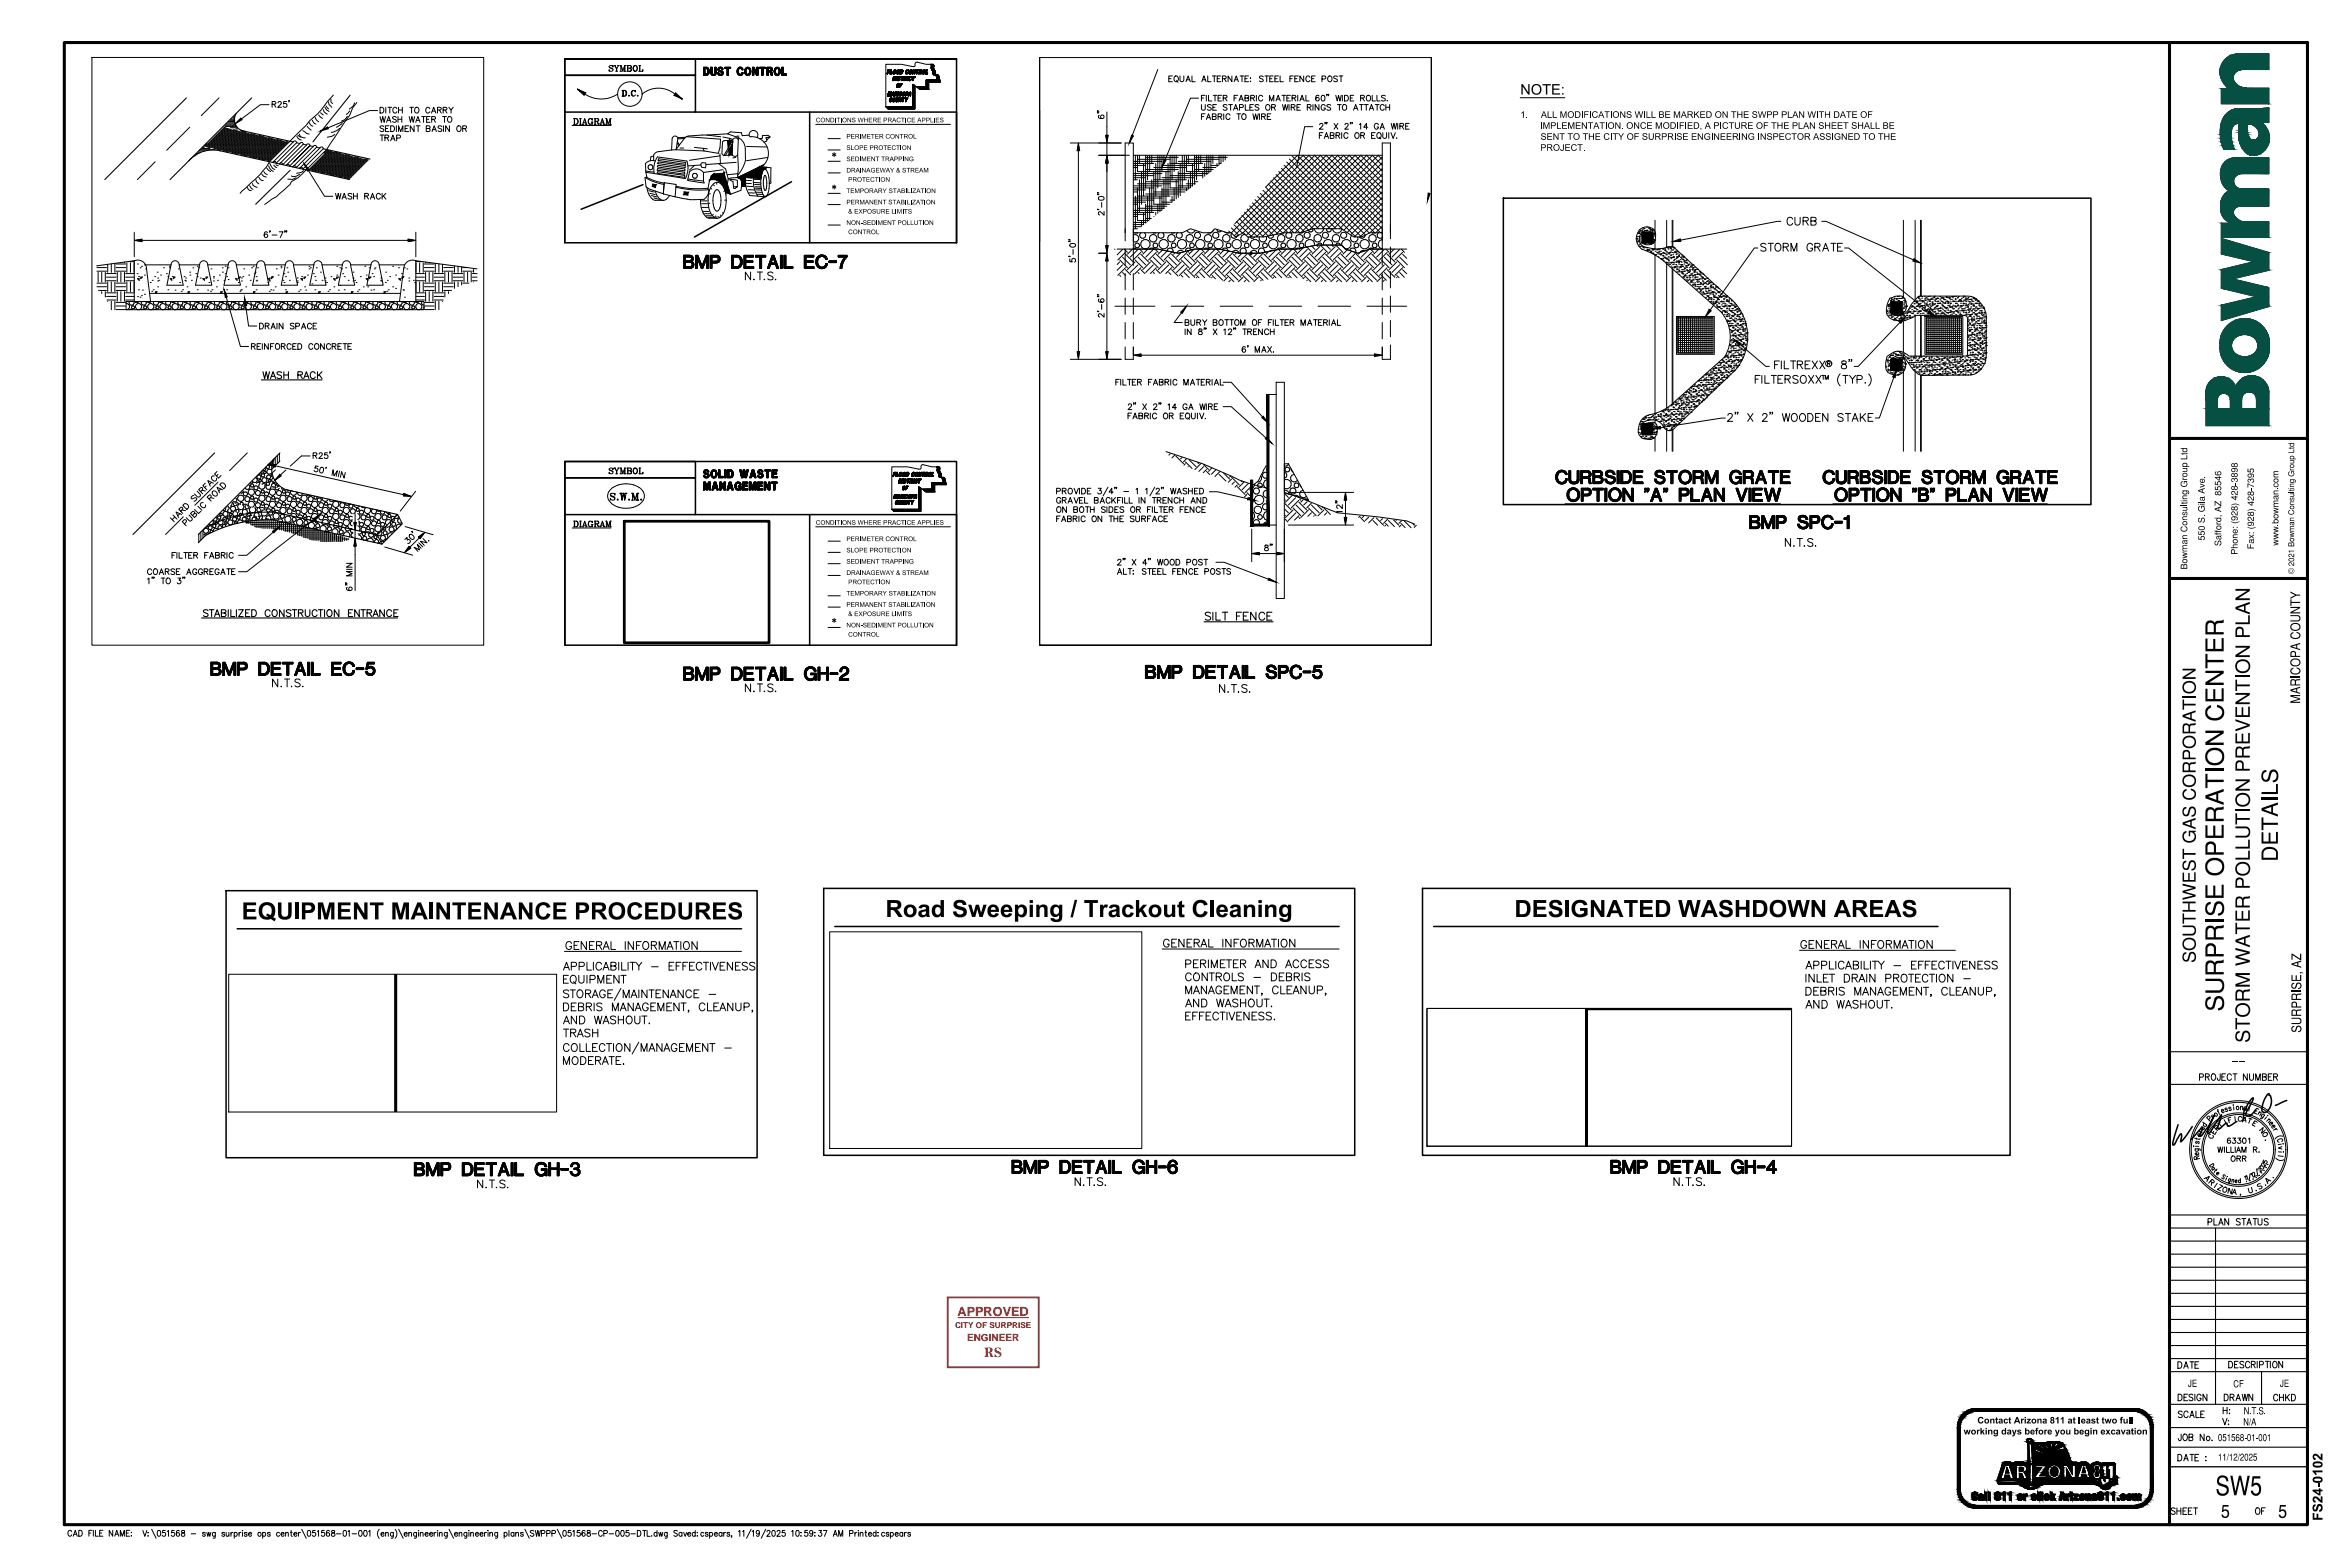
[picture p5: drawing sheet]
<svg xmlns="http://www.w3.org/2000/svg" width="914mm" height="610mm" viewBox="0 0 914 610" stroke-linecap="round" stroke-linejoin="round" font-family="sans-serif">
<defs><g id="words">
<text font-size="12.2" x="862.1" y="581.7">SW5</text>
<g font-size="10.3">
<text x="94" y="357.7">EQUIPMENT MAINTENANCE PROCEDURES</text>
<text x="344.6" y="356.7">Road Sweeping / Trackout Cleaning</text>
<text x="589.3" y="356.7">DESIGNATED WASHDOWN AREAS</text>
</g>
<text font-size="9.8" x="865.3" y="393.5" transform="rotate(-90 865.3 393.5)">SURPRISE OPERATION CENTER</text>
<text font-size="8.7" x="886.3" y="335.2" transform="rotate(-90 886.3 335.2)">DETAILS</text>
<g font-size="8.1">
<text x="864.2" y="590.4">5</text>
<text x="886.4" y="590.4">5</text>
</g>
<text font-size="7.7" x="875.4" y="405.7" transform="rotate(-90 875.4 405.7)">STORM WATER POLLUTION PREVENTION PLAN</text>
<text font-size="7" x="854.3" y="374.6" transform="rotate(-90 854.3 374.6)">SOUTHWEST GAS CORPORATION</text>
<g font-size="6.1">
<text x="895" y="273.8" transform="rotate(-90 895 273.8)">MARICOPA COUNTY</text>
<text x="895.4" y="401.7" transform="rotate(-90 895.4 401.7)">SURPRISE, AZ</text>
</g>
<text font-size="5.7" x="591.5" y="36.8">NOTE:</text>
<text font-size="5.6" fill="#f00" x="383" y="528.1">RS</text>
<text font-size="5.3" x="903.7" y="591.6" transform="rotate(-90 903.7 591.6)">FS24-0102</text>
<text font-size="4.9" fill="#f00" x="372.6" y="511.8">APPROVED</text>
<g font-size="4.5">
<text x="851.3" y="539.5">JE</text>
<text x="869" y="539.7">CF</text>
<text x="887.1" y="539.5">JE</text>
<text x="873" y="550.2">N.T.S.</text>
<text x="872.8" y="554.5">N/A</text>
<text x="863" y="560.6">051568-01-001</text>
<text x="863" y="568.2">11/12/2025</text>
</g>
<text font-size="3.9" fill="#f00" x="376.3" y="521.6">ENGINEER</text>
<text font-size="3.8" x="868.5" y="414.2">----</text>
<text font-size="3.7" x="892.7" y="223.2" transform="rotate(-90 892.7 223.2)">© 2021 Bowman Consulting Group Ltd</text>
<g font-size="3.5">
<text x="591.6" y="45.8">1.</text>
<text x="599.6" y="45.8">ALL MODIFICATIONS WILL BE MARKED ON THE SWPP PLAN WITH DATE OF</text>
<text x="599.3" y="50.1">IMPLEMENTATION. ONCE MODIFIED, A PICTURE OF THE PLAN SHEET SHALL BE</text>
<text x="599.3" y="58.7">PROJECT.</text>
<text x="599.4" y="54.4">SENT TO THE CITY OF SURPRISE ENGINEERING INSPECTOR ASSIGNED TO THE</text>
<text x="857.8" y="210.3" transform="rotate(-90 857.8 210.3)">550 S. Gila Ave.</text>
<text x="864.3" y="212.4" transform="rotate(-90 864.3 212.4)">Safford, AZ 85546</text>
<text x="870.7" y="215.8" transform="rotate(-90 870.7 215.8)">Phone: (928) 428-3898</text>
<text x="877" y="213.7" transform="rotate(-90 877 213.7)">Fax: (928) 428-7395</text>
<text x="886.5" y="212.3" transform="rotate(-90 886.5 212.3)">www.bowman.com</text>
<text x="851.1" y="221.5" transform="rotate(-90 851.1 221.5)">Bowman Consulting Group Ltd</text>
<text x="769.4" y="553.8">Contact Arizona 811 at least two full</text>
<text x="764.1" y="558">working days before you begin excavation</text>
</g>
<text font-size="3.2" fill="#f00" x="371.6" y="516.7">CITY OF SURPRISE</text>
<g font-size="2.5">
<text x="317.4" y="47.6">CONDITIONS WHERE PRACTICE APPLIES</text>
<text x="329.4" y="53.9">PERIMETER CONTROL</text>
<text x="329.4" y="58.3">SLOPE PROTECTION</text>
<text x="329.4" y="62.7">SEDIMENT TRAPPING</text>
<text x="329.4" y="67.1">DRAINAGEWAY &amp; STREAM</text>
<text x="330" y="70.7">PROTECTION</text>
<text x="329.4" y="75.1">TEMPORARY STABILIZATION</text>
<text x="329.4" y="79.5">PERMANENT STABILIZATION</text>
<text x="330" y="83.1">&amp; EXPOSURE LIMITS</text>
<text x="329.4" y="87.5">NON-SEDIMENT POLLUTION</text>
<text x="330" y="91.1">CONTROL</text>
<text x="317.4" y="204.1">CONDITIONS WHERE PRACTICE APPLIES</text>
<text x="329.4" y="214.9">SLOPE PROTECTION</text>
<text x="329.4" y="210.5">PERIMETER CONTROL</text>
<text x="329.4" y="219.3">SEDIMENT TRAPPING</text>
<text x="329.4" y="223.7">DRAINAGEWAY &amp; STREAM</text>
<text x="330" y="227.3">PROTECTION</text>
<text x="329.4" y="231.7">TEMPORARY STABILIZATION</text>
<text x="329.4" y="236.1">PERMANENT STABILIZATION</text>
<text x="330" y="239.7">&amp; EXPOSURE LIMITS</text>
<text x="329.4" y="244.1">NON-SEDIMENT POLLUTION</text>
<text x="330" y="247.6">CONTROL</text>
</g>
</g></defs>
<g fill="none" stroke="#000" stroke-width=".42">
<path d="M72.5 38.1l-31.7 31.8M97.9 38.1l-31.7 31.8M136.2 37l-14.4 18.2M85.3 58.6l50.7 11.3M85.8 58.7a12.6 12.6 0 0 0-12.4 3.9M91.9 44.1a4.5 4.5 0 0 0 3.5 7M94 50.8l20.1 4.4M125.8 57.9l18.2 4M112.9 66.3l-13.4 13.2M101.7 147.8h23.6M102.3 144.6l.7 2.7 .6-2.7 .6 2.7 .7-2.7M105.2 147.3l1.1-2.7 1 2.7"/>
<path d="M105.6 146.4h1.3M109.6 145l-.7-.4-1.1 .4 .2 .6 1.3 .5 .3 .4v.4l-.7 .4-1.1-.4M110.4 144.6v2.7M110.4 145.9h1.8M112.2 144.6v2.7M115.9 145.9l1.5-.1 .3-.4-.1-.5-1.7-.3v2.7M116.8 145.9l.9 1.4M118.2 147.3l1-2.7 1 2.7M118.6 146.4h1.2M122.6 145.2a.98 .98 0 0 0-1.1-.6 .98 .98 0 0 0-.8 1v.7a.98 .98 0 0 0 .8 1 .98 .98 0 0 0 1.1-.7M123.5 144.6v2.7M124.2 145.8l1.1 1.5"/>
<path d="M125.3 144.6l-1.8 1.8M83.5 176.2l-31.8 31.7M106.7 178.4a8.6 8.6 0 0 0 7.1 12.6M108.9 176.2l-31.7 31.7M108.9 179.4l-3.2 3.2M111.1 190.5l43.6 9.7M79.5 205.6a49.9 49.9 0 0 1 27.8-6.3l39.5 8.8M79.9 208.4l-2.7 2.7M107.3 202.3a49.9 49.9 0 0 0-27.8 6.3M107.4 202.5l41.2 9.2M146.8 208.1l7.9-7.9 1.8 3.6-7.9 7.9M146.8 208.1l1.8 3.6"/>
<path d="M80.9 237.6l-.6-.4-1.1 .4 .2 .6 1.3 .5 .2 .4v.4l-.6 .4-1.1-.4M81.4 237.2h1.8M82.3 237.2v2.7M83.5 239.9l1-2.7 1 2.7M83.9 239h1.2M86.1 238.5l1.6-.2 .2-.3-.1-.6-1.7-.2v2.7l1.7-.3 .1-.6-.6-.5M88.8 237.2v2.7M89.8 237.2v2.7h1.6M92 237.2v2.7M92.9 237.2h1.8l-1.8 2.7h1.8M95.5 238.5h1.1M97.2 237.2h-1.7v2.7h1.7"/>
<path d="M98 237.2h.8a1.42 1.42 0 0 1 1 1.3 1.42 1.42 0 0 1-1 1.4h-.8zM105.1 237.8a.98 .98 0 0 0-1.1-.6 .98 .98 0 0 0-.8 1v.6a.98 .98 0 0 0 .8 1.1 .98 .98 0 0 0 1.1-.7M106.1 237.6l.2-.3a1.25 1.25 0 0 1 1.6 1.2 1.25 1.25 0 0 1-1.6 1.2l-.5-.9zM110.5 237.2v2.7l-1.7-2.7v2.7M113.2 237.6l-.6-.4-1.2 .4 .3 .6 1.4 .6 .1 .7-.6 .4-1.2-.4M113.7 237.2h1.8M114.6 237.2v2.7M116.1 238.5l1.5-.2 .3-.3-.1-.6-1.7-.2v2.7M117 238.5l.9 1.4M118.8 237.2v1.9l.7 .8 .9-.4 .2-2.3M123.4 237.8a.98 .98 0 0 0-1.2-.6 .98 .98 0 0 0-.7 1v.6a.98 .98 0 0 0 .7 1.1 .98 .98 0 0 0 1.2-.7M123.9 237.2h1.7"/>
<path d="M124.8 237.2v2.7M126.3 237.2v2.7M127.4 237.6l.3-.3a1.25 1.25 0 0 1 1.5 1.2 1.25 1.25 0 0 1-1.5 1.2l-.5-.9zM131.9 237.2v2.7l-1.8-2.7v2.7M135.6 238.5h1M137.2 237.2h-1.6v2.7h1.6M139.8 237.2v2.7l-1.8-2.7v2.7M140.4 237.2h1.8M141.3 237.2v2.7M142.8 238.5l1.6-.2 .2-.3-.1-.6-1.7-.2v2.7M143.7 238.5l.9 1.4M145.1 239.9l1-2.7 1.1 2.7"/>
<path d="M145.5 239h1.3M149.6 237.2v2.7l-1.8-2.7v2.7M152.4 237.8a.98 .98 0 0 0-1.2-.6 .98 .98 0 0 0-.7 1v.6a.98 .98 0 0 0 .7 1.1 .98 .98 0 0 0 1.2-.7M153.2 238.5h1.1M154.9 237.2h-1.7v2.7h1.7M471 238.6a1.2 1.2 0 0 0-2 .3l.3 .5 1.6 .7 .1 .7a1.4 1.4 0 0 1-2 0M471.9 238.2v3.1M473.1 238.2v3.1h1.8M475.7 238.2h2M476.7 238.2v3.1M481.1 239.6h1.2M483.1 238.2h-2v3.1"/>
<path d="M483.8 239.6h1.2M485.7 238.2h-1.9v3.1h1.9M488.7 238.2v3.1l-2.1-3.1v3.1M492.1 238.9a1.14 1.14 0 0 0-1.3-.7 1.14 1.14 0 0 0-.9 1.2 1.28 1.28 0 0 0 .4 1.6 1.28 1.28 0 0 0 1.7-.2l.1-.3M493 239.6h1.2M494.9 238.2h-1.9v3.1h1.9M78.4 240.4h76.3M468.5 241.9h26.8M844.2 409.2h53.6M844.2 421.9h53.6M844.2 477.7h53.6M844.2 472.7h53.6"/>
<path d="M862.1 477.7v68.6M844.2 498.1h53.6M844.2 482.8h53.6M844.2 487.9h53.6M844.2 493h53.6M844.2 503.1h53.6M844.2 508.2h53.6M844.2 513.3h53.6M844.2 518.4h53.6M844.2 523.5h53.6M844.2 528.5h53.6M844.2 533.6h53.6"/>
<path d="M880 533.6v12.7M844.2 555.4h53.6M844.2 546.3h53.6M844.2 563h53.6"/>
</g>
<g fill="none" stroke="#000" stroke-width=".39">
<path d="M35.8 22.4h152.4v228.6h-152.4zM85.2 38.1l-6.9 6.9M111.5 39.5h-1.1l-.1 1a.78 .78 0 0 1 1.2 0 .78 .78 0 0 1-.2 1.1 .78 .78 0 0 1-1.1-.3M112.5 39.2h-.2h.2l-.2 .5M127.8 39.6l.2 1 1.1 1.1M128.8 38.5l-.1 1.1 .7 .7M129.7 37l-6 7.2-3.2 2.8-1.6 2-14 13.9-1.2 2-2.4 2.9-7.9 7.4M138.9 39.9l-1.7 2-1.1 2.9-9 13.4-11.1 10.9-2.6 1.6a13.1 13.1 0 0 1-4.6 4.7l-1.2 1.1-1.9 1-2.7 2M227.6 36.6a11.6 11.6 0 0 0 12.7 0M237 26l1.3 .7a.72 .72 0 0 1-.3 1.1 .72 .72 0 0 1-1-.7v.6l.1-.3M238.4 25.8l.1-.3v.6a.66 .66 0 0 0-.8-.7 .66 .66 0 0 0-.5 .9l1.3 .7M238.9 25.5h.7"/>
<path d="M239.1 25.5l.8 1.2v1M239.2 25.5l.8 1.2v1M239.6 27.7h.7M240.3 25.5h.6M240.7 25.5l-.7 1.2M241.3 25.5h.4l.6 1.9M241.3 27.7h.6M241.6 27.7v-2.2l.7 2.2 .7-2.2v2.2M242 35.2h1.1a1.16 1.16 0 0 1 .8 1.1 1.16 1.16 0 0 1-.8 1.1h-1.1M242.1 35.2l.3 .1M242.2 35.2l.2 .2M242.4 35.2v2.2"/>
<path d="M242.4 37.3l-.3 .1M242.4 37.2l-.2 .2M242.4 35.3v2M242.6 35.4v-.2v2.2v-.2M242.6 37.3l.2 .1M242.7 27.7h.8M242.8 35.2l-.2 .1M243 25.5h.5M243.1 35.2l.5 .8-.1 1-.4 .4M243.2 25.5v2.2M243.5 35.5l.2 .5-.2 1.1M243.9 25.5l1.6 .1 .2 .5-.5 .4"/>
<path d="M243.9 27.7l1.6-.1 .2-.6-.5-.5 .4 .5-.4 .7M244.2 25.5v2.2M244.6 37.2l.3 .1zM244.7 37.2h.1M245.2 25.5l.4 .4-.1 .4-1.2 .2M246 35.5l-.3 .5 .3 1.1M246.4 35.2l-.6 .8 .2 1 .4 .4M247.1 25.5a1.05 1.05 0 0 0-.8 1.4 1.05 1.05 0 0 0 1.5 .5 .98 .98 0 0 0 .2-1.4 .98 .98 0 0 0-1.4-.2l-.2 1 .7 .9M247.1 35.5l.1-.3v.6a.81 .81 0 0 0-.9-.6 .81 .81 0 0 0-.7 .8 .91 .91 0 0 0 .4 1.3 .91 .91 0 0 0 1.2-.4M247.3 25.5a1.3 1.3 0 0 1 0 2.2M247.9 37.2l.4 .1zM248.1 37.2h.1"/>
<path d="M248.5 27.7h1.6v-.6l-.1 .6M248.5 25.5h.8M248.9 25.5v2.2M249 25.5v2.2M249.9 36.6a9.9 9.9 0 0 1 12.7 0M273.8 26.1h1.2a1.76 1.76 0 0 1 1 1.6 1.76 1.76 0 0 1-1 1.6h-1.2zM274.3 26.7a1.06 1.06 0 0 1 1.2 1 1.06 1.06 0 0 1-1.2 1.1zM274.3 28.8v.5l-.1-3.1v3.1l-.1-3.1-.1 3.1v-3.1l-.1 3.1v-3.1l-.1 3.1v-3.1v3.1M274.3 26.2v.4zM274.4 28.8v.5v-.5M274.4 26.6v-.4l.1 .4 .2-.4v.4M274.5 28.8v.5z"/>
<path d="M274.6 28.8l.1 .5zM274.7 28.8v.5l.2-.5M274.8 26.2v.4zM274.9 26.6v-.4l.1 .4M275 28.8v.5zM275 26.2v.5zM275 28.7v.6l.1-.6M275.1 26.7v-.5l.1 .6M275.2 28.6v.6v-.5M275.2 26.9v-.7l.1 .8M275.3 28.4v.8v-.6M275.3 27.1v-.8l.1 1.1"/>
<path d="M275.9 28.1v-.9l-.1 1.3v-1.6l-.1 1.8v-2l-.1 2.2-.1-2.4v2.5l-.1-2.6v2.6v-.8M276.6 26.1h.5v2.4l.4 .4 .6-.4v-2.4h.6v2.3l-.7 1h-.8l-.4-.4zM276.6 28.5v-2.3l.1 2.6v-2.6l.1 2.8 .1-2.8v2.9v-2.9l.1 3 .1-3v3.1v-.6l.1 .6v-.5l.1 .5 .1-.4v.4l.1-.3v.3l.2-.3 .1 .3 .1-.4v.4l.1-.5v.5l.1-.6v.6l.1-3.1 .1 3v-3l.1 2.8v-2.8v2.8l.2-2.8v2.4M279.3 28.5v.3M279.4 27.3l.1-.8v1M279.4 28.4v.4M279.4 28.4l.1 .6zM279.5 28.4l.1 .7zM279.6 27.6l.1-1.2v1.2M279.7 28.4v.8zM279.7 26.2l1-.1 .6 .8-.5 .2a.44 .44 0 0 0-.6-.5 .44 .44 0 0 0 0 .8 1.18 1.18 0 0 1 1.3 .8 1.1 1.1 0 0 1-1.1 1.2 1.1 1.1 0 0 1-1.1-1.1h.5a.5 .5 0 0 0 .6 .6 .5 .5 0 0 0 .3-.8l-1.2-.6-.1-.7zM279.7 27.7l.1-1.4v1.5"/>
<path d="M279.8 28.6v.7v-.6M279.9 28.8v.5l.1-.5M279.9 26.2l-.1 1.6M280 27.3v.5M280 26.6v-.4v.5M280 28.9v.4v-.4M280 26.6v-.4l.1 .4M280 27.4v.5M280.1 28.9l.1 .4zM280.1 27.4l.1 .5M280.2 26.1v.4zM280.2 28.9v.4l.1-.3"/>
<path d="M280.3 26.5v-.4l.2 .4M280.3 27.4v.5M280.3 29l.1 .3zM280.3 27.5l.1 .5M280.5 28.9v.4l.1-.4M280.5 27.5v.5M280.5 26.1v.4zM280.5 27.5v.6M280.6 26.2v.4zM280.6 27.5v.6M280.7 28.8v.5v-.5M280.7 26.7v-.5l.1 .5"/>
<path d="M280.7 27.6v.5M280.8 28.8v.5zM280.8 26.3v.7M281 27.6v1.6l-.1-1.6-.1 .6M281 27v-.6l.2 .6M281 27.7v1.5zM281.1 27.8v1.2zM281.2 27.9v1l.1-.9M281.3 26.8v.2M281.3 28.1v.6l.1-.5M282.1 26.1h2.2v.6h-.8v2.6h-.6v-2.6h-.8zM282.1 26.6v-.4l.1 .4v-.4v.4l.1-.4 .1 .4v-.4l.1 .4v-.4l.1 .4 .2-.4 .1 .4v-.4v3.1l.1-3.1v3.1l.1-3.1v3.1l.1-3.1 .1 3.1v-3.1l.1 3.1v-3.1l.1 .4v-.4l.1 .4v-.4l.1 .4 .1-.4v.4l.1-.4v.4l.1-.4 .2 .4 .1-.4v.4"/>
<path d="M287.2 26.5v2.5v-2.4l-.1 2.2v-2.1l-.1 2v-1.8l-.1 1.6v-1.3l-.1 .9M287.3 28.1v.9l.1-.8M287.3 26.5v.9M287.4 26.3a1.11 1.11 0 0 1 1.1-.1 1.11 1.11 0 0 1 .7 1h-.5a.65 .65 0 0 0-.6-.6 .65 .65 0 0 0-.7 .5 1.08 1.08 0 0 0-.1 1.2 1.08 1.08 0 0 0 1 .5l.3-.5h.6a1.13 1.13 0 0 1-.9 1.1 1.13 1.13 0 0 1-1.2-.6 2.19 2.19 0 0 1 .3-2.5zM287.4 26.9v-.6v.8M287.4 28.4l.1 .8v-.6M287.5 28.7l.1 .6zM287.7 26.7v-.5l-.2 .6M287.7 28.8v.5v-.5l.2 .6v-.4M287.7 26.2v.4zM287.8 26.1v.4zM287.9 26.5v-.4l.1 .4"/>
<path d="M288 29v.4zM288 26.1v.4zM288.1 29v.4l.1-.4M288.2 26.5v-.4l.2 .6M288.2 28.9v.5v-.4M288.4 28.8v.5l-.1-.4M288.5 26.8v-.6v.6M288.6 28.4l-.2 .9v-.5M288.6 26.9v-.6l.1 .8M288.7 28.4v.8zM288.7 26.4v.7zM288.8 28.4v.6v-.6"/>
<path d="M288.9 28.4v.6zM289 28.4v.4zM289.1 26.9l-.1 .2-.1-.4v.4l-.1-.6v.6M289.1 28.4h.1M289.7 28l.1-.7 .1 1.1v-1.4v1.7l.1-1.9 .1 2v-2.1l.1 2.3v-2.5v2.5l.1-.7M290.3 26.4a1.29 1.29 0 0 1 1.5 .1 1.29 1.29 0 0 1 .4 1.4 1.29 1.29 0 0 1-1.4 1.5 1.29 1.29 0 0 1-1.1-1.8zM290.4 28.5v.8v-.7M290.4 26.8v-.5l-.1 .9M290.4 28.7v.6l.1-.6M290.6 26.8l.1-.1a1.04 1.04 0 0 1 1 1.1 1.04 1.04 0 0 1-1.1 1l-.3-.7zM290.6 26.2l-.1 .6zM290.6 28.8v.5v-.5"/>
<path d="M290.6 26.2v.5zM290.7 28.9l.1 .5 .1-.4M290.8 26.6l-.1-.4v.5M290.9 26.6v-.4v.4M290.9 29l.1 .4zM291 26.2v.4zM291 29v.4l.1-.4M291.1 26.6v-.4v.4M291.1 28.9l.1 .4zM291.2 26.7v-.5l.1 .5M291.3 26.2v.5zM291.4 26.8l.1-.5v.5"/>
<path d="M291.5 28.5v.8l-.1-.6-.1 .6v-.5M291.5 27l.1-.6v.8M291.6 28.1v1v-.8M291.6 26.5v.9M291.7 26.5v2.5l.1-2.5v2.4v-2.2l.1 2 .1-1.7v1.5l.1-1.2v.7M292.8 26.1h.6l1.1 2.1v-2.1h.5v3.2h-.6l-1.1-2.1v2.1h-.5zM292.8 29.3v-3.1v3.1l.1-3.1v3.1l.1-3.1v3.1l.1-3.1 .1 3.1v-3.1l.1 3.1v-3.1l.1 1.1 .1-1v1.2v-.9l.1 1.1 .1-.9v1.2l.1-.9 .3 1.6 .1-.9v1.2l.1-.9v1.1v-1.1l.1 1.2 .1-3.1v3.1l.1-3.1 .2 3.1 .1-3.1v3.1v-3.1v3.1M295.6 26.1h2.2v.6h-.8v2.6h-.6v-2.6h-.8zM295.6 26.6v-.4v.4l.1-.4v.4l.1-.4 .1 .4v-.4l.1 .4v-.4l.2 .4 .1-.4 .1 .4v-.4v3.1l.1-3.1v3.1l.1-3.1v3.1l.1-3.1 .1 3.1v-3.1l.1 3.1v-3.1l.1 .4 .1-.4v.4v-.4l.1 .4 .1-.4v.4l.1-.4v.4l.1-.4 .2 .4 .1-.4v.4M298.4 26.1h1.6a.87 .87 0 0 1 .6 .8 .87 .87 0 0 1-.6 .9l.5 .4 .2 1.1h-.7v-.9l-.3-.3h-.7v1.2h-.6zM298.4 29.3v-3.1l.1 3.1 .1-3.1v3.1l.1-3.1 .2 3.1 .1-3.1v3.1M299 26.7h.9l.1 .6-1 .2z"/>
<path d="M299 26.2v.4zM299.1 26.2v.4zM299.2 27.6l-.2 .4M299.2 26.6v-.4l.1 .4v-.4l.1 .4 .2-.4v.4M299.3 27.6v.4zM299.4 27.6l.1 .4zM299.5 27.6l.1 .4zM299.6 27.6l.1 .5 .1-.5M299.7 26.2v.4zM299.8 26.6v-.4v.5M299.8 27.5l.1 .7v-.7M299.9 26.7l.1-.5v.5"/>
<path d="M300 27.4v1.8v-1.3M300 27.7v-1.5l.1 1.5M300.1 27.9v1.4v-1.4M300.2 27.9v1.4v-1.3M300.3 27.6l-.2-1.4v1.4M300.3 28.1v1.2l.1-1.1v1.1l.1-.6M300.4 27.4v-.9v1M300.5 27.2v-.5v.6M301.2 28v-.7l.1 1.1 .1-1.4v1.7l.1-1.9v2l.1-2.1 .1 2.3v-2.5v2.5l.1-.7M301.8 26.4a1.29 1.29 0 0 1 1.4 .1 1.29 1.29 0 0 1 .5 1.4 1.29 1.29 0 0 1-1.4 1.5 1.29 1.29 0 0 1-1.1-1.8zM301.8 28.5l.1 .8v-.7M301.9 26.8v-.5l-.1 .9"/>
<path d="M301.9 28.7v.6l.1-.6M302 26.8l.2-.1a1.04 1.04 0 0 1 1 1.1 1.04 1.04 0 0 1-1.1 1l-.3-.7zM302 26.2v.6zM302 28.8l.1 .5zM302.1 26.7v-.5l.1 .5M302.2 28.9l.1 .5v-.4M302.3 26.6l-.1-.4v.5M302.3 26.6v-.4l.1 .4 .2-.4v.4M302.4 29v.4zM302.5 29l.1 .4zM302.6 28.9v.4l.1-.4M302.7 26.2v.5z"/>
<path d="M302.7 28.8l.1 .5zM302.8 26.7l.1-.5v.6M302.9 26.8v-.5v.5M303 28.5l-.1 .8v-.5M303 27l.1-.6v.8M303.1 28.1v1v-.8M303.1 26.5v.9M303.1 26.5v2.5l.1-2.5 .1 2.4v-2.2l.1 2v-1.7l.1 1.5 .1-1.2v.7M304.2 26.1h.6v2.6h1.2v.6h-1.8zM304.2 29.3v-3.1l.1 3.1v-3.1l.1 3.1 .1-3.1v3.1l.1-3.1v3.1l.1-3.1 .1 3.1v-.5v.5l.1-.5 .1 .5v-.5l.1 .5v-.5l.1 .5 .1-.5v.5l.1-.5v.5l.1-.5v.5l.3-.5v.5l.1-.5v.5l.1-.5v.5M345.1 28.7l.5-1.6h.8v.3h-.7v.4h.5l-.1 .3h-.5l-.2 .6h-.3l.5-1.5-.5 1.5 .6-1.5-.3 1.5 .4-1.5-.4 1.5M345.4 37.3l.4-1.5h.3v1l.5-1h.3l-.4 1.5h-.2l.3-1-.5 1h-.3l.1-1-.5 1 .4-1.5-.4 1.5 .4-1.5-.4 1.5 .5-1.5-.4 1.5 .4-1.5-.3 1.5 .3-1.5-.1 1.5 .5-1-.1 .8 .5-1.3-.4 1.5 .5-1.5-.4 1.5 .4-1.5-.4 1.5 .4-1.5-.3 1.5 .4-1.5-.4 1.5"/>
<path d="M345.7 27.9l-.1 .2M345.7 27.9v.2v-.2M345.7 27.4l.1-.2v.2M345.7 27.9v.2l.1-.2M345.8 27.4l.1-.2-.1 .2M345.8 27.9l-.1 .2zM345.9 27.2v.2zM345.9 27.9v.2v-.2M345.9 27.4l.1-.2v.2M345.9 27.9v.2l.1-.2M346 27.4l.1-.2-.1 .2M346 27.9l-.1 .2z"/>
<path d="M346.1 27.4v-.2v.2M346.1 27.9l-.1 .2zM346.2 27.2l-.1 .2zM346.2 27.2v.2zM346.2 27.4l.2-.2-.1 .2M346.2 28.7l.5-1.6h.2l-.3 1.3h.5l-.1 .3h-.8l.5-1.5-.4 1.5 .4-1.5-.4 1.5 .5-1.5-.4 1.5 .4-1.5-.4 1.5 .5-1.5-.4 1.5 .1-.2-.1 .2 .5-.2v.2l.1-.2-.1 .2M346.3 39l-.1 .5 .1-.4M346.3 39.2l-.1 .3zM346.3 39.3l-.1 .2 .1-.2M346.3 39.3v.3l.1-.2M346.4 38.7l.1-.4-.3 1.1 .2-1.1-.3 1.1 .3-1-.3 .9 .2-.9-.2 .6M346.4 39.4h.1"/>
<path d="M346.4 39.4v.2l.1-.2M346.5 39.4l-.1 .2 .1-.2M346.5 38.4l.1-.2-.1 .4M346.5 39.4v.2zM346.5 38.2l.5-.1 .2 .5-.3-.3-.4 .1-.2 .8 .2 .2 .5-.3a.58 .58 0 0 1-.8 .5 .58 .58 0 0 1 0-1zM346.5 39.4v.2l.1-.2M346.6 38.1l-.1 .3zM346.6 38.1v.3zM346.6 39.4h.1M346.7 38.3v-.2v.2M346.7 39.3l-.1 .3zM346.8 38.1l-.1 .2z"/>
<path d="M346.8 38.1v.2zM346.8 39.2l-.1 .3 .1-.2M346.8 38.3l.1-.2v.2M346.8 39.2l-.1 .3zM346.9 39.2l-.1 .3 .1-.3M346.9 38.1v.2zM346.9 39.2l-.1 .2zM347 38.4l.1-.2-.1 .4M347 39.2h.1M347 38.1v.3zM347.1 38.3l-.1 .3zM347.2 38.4l-.1 .2"/>
<path d="M347.3 36.8l.2-.9-.5 1.4 .2-.9-.4 .8M347.3 36.8h.1M347.3 38.9l.1-.2-.1 .5 .2-.7-.2 .8 .3-.9-.3 1 .3-1.1-.2 1.1 .3-1.1-.3 1.2M347.3 36.6l.3-.8-.3 .9M347.4 36.8h.1M347.5 36.4l.1-.6-.2 .7M347.5 39.2l-.1 .3 .1-.3M347.5 36.3l.2-.5-.1 .5M347.5 28.1l.1-.4-.1 .6 .2-.7-.2 .8 .3-.9-.3 1 .4-1.1-.3 1.2 .3-1.3-.3 1.3M347.5 39.1l-.1 .4M347.6 39.3l-.1 .2zM347.6 35.8h.2v1.5l-.2-.3-.8 .3z"/>
<path d="M347.6 36.5l.2-.7-.2 .9M347.6 36.8l.2-.9-.2 1.4 .2-.9-.2 .9 .2-.7v.6M347.6 31.2l.3-1.4-.4 1.5 .4-1.5-.6 1.5M347.6 39.3l-.1 .3 .1-.2M347.6 36.2v.5h-.3zM347.6 36.4l.2-.6-.2 .6M347.6 31.2h.1M347.6 39.4v.2zM347.7 39.4l-.1 .2 .1-.2M347.7 29.8h.7l.1 .6-.5 .9-.7 .1zM347.7 31.2h.1M347.7 28.4l-.1 .3 .1-.3"/>
<path d="M347.7 28.2l-.1 .5M347.7 38.5l.1-.3-.1 .4M347.7 39.4v.2zM347.7 28.4l-.1 .3zM347.8 38.2l.2-.1a.82 .82 0 0 1 .3 .9 .82 .82 0 0 1-.9 .5l-.1-.6zM347.8 38.4l.3-.1 .1 .3-.5 .8zM347.8 31.2h.1M347.8 28.5l-.1 .2zM347.8 38.2l-.1 .2zM347.8 39.4h.1M347.8 27.4l.4-.3a.8 .8 0 0 1 .4 1.1 .8 .8 0 0 1-1.1 .4zM347.8 28.6h.1"/>
<path d="M347.9 38.4v-.3l-.1 .3M347.9 38.3h.1M347.9 39.4l-.1 .2 .1-.2M347.9 31.1l-.1 .2 .1-.2M347.9 28.6l-.1 .2zM347.9 30l.3 .1 .1 .4-.2 .5-.5 .1zM347.9 27.6l.1-.3-.1 .4M347.9 28.6v.2v-.2M347.9 30h.1M347.9 31.1v.2zM347.9 28.6v.2l.1-.2M348 38.1l-.1 .2z"/>
<path d="M348 38.3l.1-.2-.1 .2M348 30h.1M348 39.2l-.1 .4v-.3M348 27.5l.4-.1v.5l-.5 .7-.2-.4zM348 27.2l-.1 .4zM348 28.6h.1M348.1 38.1l-.1 .2zM348.1 38.3v-.2v.2M348.1 37.3l.3-1.5-.3 1.5 .6-1.5-.4 1.5M348.1 27.2l-.1 .3zM348.1 27.4h.1M348.1 39l-.1 .5 .1-.4"/>
<path d="M348.1 30h.1M348.1 30.9l-.2 .4 .1-.3M348.1 38.4l.1-.3-.1 .3M348.1 30.8l-.1 .5M348.2 38.1l-.1 .2zM348.2 38.7l.2-.4-.4 1.2 .4-1.2-.3 1.1 .3-1-.3 .9 .3-.8-.2 .7 .2-.5v.2M348.2 27.2l-.1 .2zM348.2 27.4l.1-.2-.1 .2M348.2 38.2v.2zM348.2 29.8v.2zM348.2 27.4l.1-.2v.2M348.2 28.4l-.2 .3 .1-.2"/>
<path d="M348.3 38.2l-.1 .3zM348.3 29.8l-.1 .3zM348.3 30.3l.1-.5-.1 .6M348.3 27.4l.1-.2-.1 .2M348.4 27.4l.2-.1-.2 .4M348.4 28.1l-.2 .6 .1-.5M348.4 30.8l.1-.5-.2 .7 .2-.9-.3 1 .3-1.1-.4 1.2 .4-1.2-.4 1.2 .3-1.3-.3 1.3M348.4 27.2l-.1 .2zM348.4 27.8l.2-.5-.4 1.3 .4-1.3-.3 1.3 .3-1.2-.2 1 .3-.8-.3 .8 .3-.7-.1 .4M348.5 35.8l.7 .1-.3 .7 .1 .7h-.3v-.6h-.3l-.1 .6h-.2zM348.5 39.2l.4-1.1-.3 1.3 .4-1.3-.4 1.4 .4-1.4-.3 1.4 .3-1.4-.3 1.4 .1-.2-.1 .3 .1-.3-.1 .3 .4-.2-.1 .2 .2-.3-.1 .2 .4-1.4-.3 1.4 .5-1.4-.3 1.1M348.5 36.5h.1"/>
<path d="M348.5 31.3l.6-1.5-.4 1.5 .5-1.5-.4 1.5M348.5 36.5v.2M348.6 36.5h.1M348.7 36h.3v.4h-.5zM348.7 36.5h.1M348.7 35.8v.2zM348.8 36l.1-.2-.1 .2M348.8 38.1h.3l-.2 1.3 .6-1.3h.3l-.8 1.5h-.3l-.2-.4zM348.8 36.5v.2l.1-.2M348.8 33.4l.2-.3-.2 .5 .2-.7-.2 .8 .3-.9-.2 .9 .3-.9-.3 1 .3-1.1-.3 1.1 .1-.3M348.9 35.8l-.1 .2zM348.9 36l.1-.2-.1 .2"/>
<path d="M348.9 36.4l-.1 .4 .1-.4M348.9 28.1l.1-.4-.1 .6 .2-.7-.2 .8 .3-.9-.3 1 .3-1.1-.2 1.2 .3-1.3-.3 1.3M348.9 36l.1-.2v.2M349 36.4l-.3 .9 .2-.7M349 36.6l-.3 .7 .3-.6M349 29.8h.2l-.4 1.6h-.3zM349 36v-.2v.2M349 36.7l-.2 .6 .2-.6M349 36.7l-.1 .6 .1-.5-.1 .5 .1-.3M349 36l.1-.2-.1 .3M349 33.6v.3v-.3M349 33.7v.3l.1-.3"/>
<path d="M349.1 28.4l-.1 .3zM349.1 28.2l-.1 .5M349.1 35.8l-.2 .7zM349.1 33.8h.1M349.1 28.4l-.1 .3 .1-.3M349.1 28.5v.2l.1-.2M349.2 35.9l-.2 .6zM349.2 33.8h.1M349.2 28.6h.1M349.2 36.3v-.4l-.1 .6 .1-.6-.2 .6M349.2 32.9l.1-.3-.1 .4M349.2 30.9v.1"/>
<path d="M349.2 27.4l.4-.3a.8 .8 0 0 1 .4 1.1 .8 .8 0 0 1-1.1 .4zM349.2 28.6v.2zM349.2 37.3l.4-1.5-.4 1.5 .6-1.5-.3 1.5M349.2 32.9l.4-.1 .1 .4-.5 .6zM349.2 30.9v.3zM349.2 28.6v.2l.1-.2M349.3 32.6l-.1 .3zM349.3 33.8h.1M349.3 30.9l-.1 .4zM349.3 27.6l.1-.3-.2 .4M349.3 32.6l.2-.1a.79 .79 0 0 1 .3 1 .79 .79 0 0 1-.8 .5l-.1-.8zM349.3 33.7v.3l.1-.3"/>
<path d="M349.3 30.9l-.1 .4 .2-.4M349.3 27.5l.1-.3-.1 .4M349.3 28.6l-.1 .2zM349.4 32.6l-.1 .2zM349.4 32.8v-.2v.2M349.4 33.7l-.1 .3zM349.4 31l-.1 .3 .1-.2M349.4 31.1v.1M349.4 28.6h.1M349.4 32.7v.1M349.4 30.5l.3-.7-.2 .8M349.4 31.2v.2z"/>
<path d="M349.4 27.5l.1-.1a.65 .65 0 0 1 .2 .7 .65 .65 0 0 1-.5 .4zM349.4 28.5v.2zM349.5 30l-.1 .3zM349.5 31.2l-.1 .2 .1-.2M349.5 27.2l-.1 .3zM349.5 27.4h.1M349.5 32.7h.1M349.5 33.6l-.1 .3 .1-.2M349.5 30l.5-.3 .3 .3v.2l-.6-.2-.1 .4a.53 .53 0 0 1 .4 .8 .53 .53 0 0 1-.9-.1l.1-.2 .3 .3 .4-.2-.5-.5zM349.5 30l-.1 .4zM349.5 27.4l.1-.2-.1 .2M349.6 39.5l.4-1.4-.4 1.4 .4-1.4-.3 1.4 .4-1.4-.4 1.4 .4-1.4-.3 1.4 .4-1.4-.4 1.4 .4-1.4 .1 1.4 .4-1.4-.3 1.4 .4-1.4-.4 1.4 .4-1.4-.4 1.4 .5-1.4-.4 1.4 .4-1.4-.4 1.4"/>
<path d="M349.6 33.4l-.1 .5v-.4M349.6 31.2h.1M349.6 27.4v-.2v.2M349.6 35.8h.3l-.4 1.5h-.3zM349.6 32.6v.2zM349.6 31.2v.2l.1-.2M349.6 28.4l-.2 .3 .1-.2M349.7 32.8l.1-.2-.1 .4M349.7 33.1l.1-.4-.3 1.1 .3-1.1-.3 1.1 .3-1-.2 .9 .2-.8-.1 .7 .2-.5-.1 .3M349.7 31.2l-.1 .2 .1-.2M349.7 27.2l-.1 .2zM349.7 27.2v.2z"/>
<path d="M349.7 28.1l-.2 .6 .2-.5M349.7 30.4v.2M349.8 31.2l-.1 .2zM349.8 30.4l-.1 .3 .1-.2M349.8 30l-.3 .6 .2-.2M349.8 31.2h.1M349.8 27.2v.2zM349.8 27.5l.1-.3-.1 .5M349.8 30.7l.2-.2-.1 .3M349.9 33.9l.6-1.3-.4 1.3M349.9 29.8l-.1 .2zM349.9 29.8v.2z"/>
<path d="M349.9 30l.1-.2v.2M349.9 27.3l-.1 .5M350 38.1h.3l.1 1 .3-1h.2l-.4 1.5h-.2l-.2-1-.5 1zM350 27.3l-.4 1.3 .4-1.3-.3 1.3 .3-1.2-.2 1 .2-.8-.2 .8 .2-.7v.4M350 30h.1M350 30.5l-.2 .8 .2-.8M350.1 36.9v.4v-.3M350.1 29.8l-.1 .2zM350.1 30v-.2v.3M350.1 30.2l.1-.4-.1 .4M350.1 30.6l-.3 .7zM350.1 36.7l-.2 .5 .2-.4"/>
<path d="M350.1 30.6l-.2 .6zM350.1 37v.3zM350.1 30.6l-.1 .6 .1-.4M350.2 36l.2-.2a.31 .31 0 0 1 .5 0 .31 .31 0 0 1-.1 .5l-.4-.3-.3 1 .2 .1 .5-.3a.57 .57 0 0 1-.9 .5 .57 .57 0 0 1 .1-1zM350.2 37.1h.1M350.2 29.9l-.1 .3zM350.2 37.1v.2zM350.2 37.2h.1M350.2 29.9v.3zM350.2 30.2l.1-.2v.2M350.3 36l-.4 1.2 .3-1.2-.3 1.1 .2-1-.2 .9 .2-.8-.3 .5M350.3 32.5h.7v.3h-.6v.3h.4l-.1 .3h-.4l-.2 .6h-.2z"/>
<path d="M350.3 35.9l-.1 .5M350.3 37.2h.1M350.3 30.1v.1M350.4 37.2h.1M350.4 33.1h.1M350.4 33.1l-.1 .2M350.4 36v-.2l-.2 .5M350.4 28.5l-.1 .2 .4-1.5-.6 1.5 .4-1.5-.4 1.5 .4-1.5-.4 1.5M350.4 28.5v.2zM350.4 37.1h.1M350.4 32.7h.1M350.4 28.5v.2l.1-.2"/>
<path d="M350.5 35.8l-.1 .2zM350.5 37l-.1 .3zM350.5 32.7h.1M350.5 33.1h.1M350.5 27.1l.7 .1 .1 .6-.5 .9h-.7zM350.5 35.8v.2zM350.5 36l.1-.2v.2M350.5 28.5l-.1 .2zM350.6 36v-.2v.2M350.6 32.7h.1M350.6 33.1h.1M350.6 28.5l-.1 .2 .1-.2"/>
<path d="M350.6 28.5v.2v-.2M350.6 36l.1-.2-.1 .2M350.6 36l.1-.2v.2M350.6 36.9l-.2 .4 .1-.3M350.6 36.9v.3zM350.6 28.5v.2zM350.7 36.9l-.1 .3 .1-.3M350.7 32.7h.1M350.7 30l.4-.2-.4 1.5 .5-1.5-.4 1.5 .4-1.5-.4 1.5 .4-1.5-.3 1.5 .4-1.5-.4 1.5 .5-1.5 .3 .2M350.7 27.4h.3l.1 .5-.2 .5-.5 .1zM350.7 27.4l.1-.2-.1 .2M350.7 36l.1-.2v.5"/>
<path d="M350.7 36.9h.1M350.7 33.1h.1M350.7 29.8h1v.2h-.4l-.4 1.4h-.2l.4-1.4h-.4zM350.7 28.4l-.1 .3zM350.8 33.1h.1M350.8 27.2l-.1 .2zM350.8 27.4l.1-.2-.1 .2M350.8 28.4l-.1 .3 .1-.3M350.8 36.9h.1M350.8 36.3l.1-.3v.3M350.8 32.7h.1M350.9 27.4v-.2v.2"/>
<path d="M350.9 35.9l-.1 .4zM350.9 32.7h.1M350.9 28.3l-.1 .4 .1-.3M350.9 36v.3zM350.9 32.6h.1M350.9 27.2v.2zM350.9 36.2v.1M350.9 28.2l-.1 .5M351 27.2l-.1 .2zM351 27.4l.1-.2-.1 .2M351.1 27.6l.1-.4-.1 .4M351.1 27.6l.1-.4-.1 .6"/>
<path d="M351.1 38.3l.4-.2-.4 1.4 .4-1.4-.3 1.4 .4-1.4-.4 1.4 .4-1.4-.3 1.4 .4-1.4-.4 1.4 .4-1.4v.2l.4-.2-.1 .2M351.1 36.7l.1-.3-.1 .5 .2-.7-.2 .8 .3-.9-.2 1 .3-1.1-.3 1.2 .3-1.2-.3 1.2M351.1 27.2l-.1 .2zM351.2 38.1h.9l-.4 .2-.3 1.3h-.3l.4-1.3h-.4zM351.2 28.2l.1-.5-.2 .7 .2-.8-.3 .8 .3-1-.4 1.2 .3-1.3-.3 1.3 .3-1.3-.3 1.3M351.3 37l-.1 .2M351.4 37l-.1 .3zM351.4 36l.4-.2a.76 .76 0 0 1 .3 1 .76 .76 0 0 1-1 .3zM351.4 37.1h.1M351.5 37.1l-.1 .2zM351.5 36.2l.1-.3-.1 .4M351.5 36.2l.4-.2 .1 .3-.5 .8z"/>
<path d="M351.5 36.2l.1-.3v.3M351.5 37.2h.1M351.6 37.1h.1M351.6 36.1l.1-.2-.1 .2M351.6 37.1v.2zM351.6 31.3l.6-1.5-.4 1.5 .5-1.5-.5 1.5M351.7 36h.1M351.7 37l-.1 .3zM351.7 35.8v.2zM351.8 36l.1-.2-.1 .2M351.8 36.9l-.1 .4v-.3M351.8 36l.1-.2v.2"/>
<path d="M351.9 36l.1-.2-.1 .2M351.9 36.1l.1-.2v.2M351.9 36.7l-.2 .5 .1-.4M352 36.1l.1-.2-.1 .4M352 29.8h.9l-.3 1.6h-.3v-.7h-.3l-.1 .7h-.3zM352.1 30.5l-.1 .2M352.1 36l-.3 1.2 .3-1.2-.2 1.1 .3-1-.3 .9 .3-.8-.2 .7 .2-.5-.1 .3M352.1 30.5v.2l.1-.2M352.1 35.9l-.1 .5M352.2 30.5l-.1 .2 .1-.2M352.2 37.3l.6-1.5-.4 1.5M352.2 30l.4 .1-.1 .4h-.4z"/>
<path d="M352.2 30.5v.2zM352.3 30h.1M352.3 30.5l-.1 .2zM352.3 38.1h.3l.1 .6 .6-.6-.7 1.5h-.3zM352.4 38.1v.6l.2-.6-.1 .8 .1-.5-.3 1.1 .3-1-.2 1 .2-.8-.2 .8 .5-1.2-.1 .5 .2-.6-.1 .5 .4-.6M352.4 30h.1M352.4 30.5l-.1 .2 .1-.2M352.4 30.5v.2l.1-.2M352.5 30h.1M352.5 30.5l-.1 .3zM352.6 30.4l-.3 .9 .2-.7M352.6 30.6l.2-.8-.2 .8"/>
<path d="M352.6 30.6l-.3 .7zM352.6 30h.1M352.6 30.5l.2-.7-.2 .7M352.6 30.6l-.2 .7 .2-.6-.1 .6 .1-.5-.1 .5 .1-.3M352.6 28.1l-.1 .5 .1-.4M352.6 28.3l-.1 .4 .1-.3M352.6 35.8h.6a.6 .6 0 0 1 .1 .7 .6 .6 0 0 1-.7 .3l-.1 .5h-.3zM352.6 28.4v.3zM352.6 28.5v.2l.1-.1M352.7 36.5l-.1 .2 .1-.2M352.7 29.8l-.1 .2zM352.7 36.5l-.1 .2"/>
<path d="M352.7 36.5v.2zM352.7 28.6v.2zM352.8 36.5l-.1 .2 .1-.2M352.8 27.3l-.3 1.3 .3-1.2-.4 1.1 .3-1.1-.3 1 .2-.8-.3 .8 .2-.7-.1 .5M352.8 28.6l-.1 .2 .1-.2M352.8 36l.3 .1-.2 .4h-.2zM352.8 36.5v.2zM352.8 27.3l-.1 .5M352.8 35.8v.2zM352.8 36l.1-.2v.2M352.8 29.8l-.1 .7zM352.8 29.9l-.1 .6z"/>
<path d="M352.8 31.3l.5-1.5-.4 1.5 .4-1.5-.4 1.5 .6-1.5-.4 1.5M352.8 27.2h.2a.31 .31 0 0 1 .5 0 .31 .31 0 0 1-.2 .5v-.3h-.3l-.4 .8 .2 .4 .6-.4a.6 .6 0 0 1-.9 .5 .6 .6 0 0 1 0-1zM352.8 28.6v.2zM352.9 36.5l-.1 .2zM352.9 30l-.1 .4zM352.9 27.5v-.3l-.1 .4M352.9 28.6l-.1 .2zM352.9 35.8v.2zM352.9 36l.1-.2v.2M353 36l.1-.2-.1 .2M353 36.5l-.1 .2zM353 27.2l-.1 .2z"/>
<path d="M353 27.2v.2zM353.1 36v-.2v.2M353.1 27.3v-.2v.2M353.1 36.4l-.1 .3 .1-.3M353.1 36l.1-.2-.1 .3M353.1 36.2l.1-.3-.2 .8 .3-.8-.2 .8 .2-.8-.2 .7 .2-.6v.4M353.1 27.1v.2zM353.1 27.3l.1-.2v.2M353.1 28.3l-.2 .3M353.2 28.3l-.1 .4zM353.2 27.1v.2zM353.2 27.4l.1-.2v.2"/>
<path d="M353.2 28.3l-.1 .3 .1-.3M353.3 29.8h.3l-.5 1.6h-.3zM353.3 27.4l.1-.2-.1 .2M353.3 28.3l-.1 .3zM353.3 27.5l.1-.3v.4M353.3 28.3v.2zM353.4 28.3h.1M353.5 27.3l-.1 .3zM353.5 27.4v.2zM353.5 27.6h.1M353.7 28.1l.1-.4-.1 .6 .2-.7-.2 .8 .3-.9-.3 1 .4-1.1-.3 1.2 .3-1.3-.3 1.3M353.8 30.7l-.2 .5 .2-.4"/>
<path d="M353.8 30.9l-.1 .4 .1-.3M353.8 31l-.1 .3zM353.8 36.8l.2-.9-.4 1.4 .1-.9-.3 .8M353.8 31.1l-.1 .3zM353.9 36.8h.1M353.9 30.4v-.4l-.3 1.2 .3-1.2-.3 1.2 .3-1.1-.3 1 .2-1-.3 .9 .2-.7-.2 .5M353.9 31.2l-.1 .2zM353.9 36.6l.2-.8-.2 .9M353.9 30l.2-.2a.32 .32 0 0 1 .5 0 .32 .32 0 0 1-.1 .5l-.2-.3-.3 .1-.2 .9 .3 .2 .5-.3a.6 .6 0 0 1-.9 .5 .6 .6 0 0 1 0-1.1zM353.9 31.2v.2v-.2M353.9 28.4l-.1 .3zM353.9 28.2l-.1 .5"/>
<path d="M353.9 31.2v.2l.1-.2M353.9 28.4v.3zM354 36.4l.2-.6-.3 .7M354 36.8h.1M354 31.2l-.1 .2 .1-.2M354 28.5l-.1 .2zM354 28.6h.1M354 36.8v.2M354 30.1l.1-.3-.2 .5M354 27.4l.2-.1a.53 .53 0 0 1 .7 0 .53 .53 0 0 1-.1 .8 .67 .67 0 0 1-.5 .7 .67 .67 0 0 1-.8-.5 .67 .67 0 0 1 .4-.8zM354.1 37l.3-1.1-.3 1.1 .3-1-.3 1.2 .3-1-.3 1.1 .3-.9-.2 .9 .2-.7-.1 .6M354.1 28.6l-.1 .2z"/>
<path d="M354.1 35.8h.3v1.5h-.3v-.3l-.8 .3zM354.1 36.2v.5h-.3zM354.1 36.4l.2-.6-.2 .6M354.1 36.5l.2-.7-.2 .9M354.1 30l.1-.2-.1 .3M354.1 27.6l.1-.3-.1 .4M354.2 28.6l-.1 .2 .1-.2M354.2 35.8l-.1 .5zM354.2 30h.1M354.2 30l.1-.2-.1 .2M354.2 31.1l-.2 .3v-.2M354.2 27.5v-.3v.4"/>
<path d="M354.2 28.6h.1M354.2 30l.1-.2v.2M354.2 27.5l.4-.1v.6l-.5 .6-.2-.4zM354.2 27.4l.1-.2-.1 .3M354.3 30l.1-.2-.1 .2M354.3 28.5l-.1 .2zM354.3 27.4h.1M354.3 27.4l.1-.2v.2M354.4 30.9l-.2 .4v-.3M354.4 30.9l-.1 .3zM354.4 29.8v.2zM354.4 30.9v.3l.1-.3"/>
<path d="M354.5 30l.1-.2-.1 .5M354.5 27.2l-.1 .2zM354.5 28.4l-.3 .3 .1-.2M354.5 30.9l-.1 .2zM354.5 27.2v.2zM354.5 27.4l.1-.2-.1 .2M354.5 28.1l-.1 .6 .1-.5M354.5 30.9h.1M354.6 30.3l.1-.3-.1 .3M354.6 27.4l.1-.2v.5M354.6 29.9l-.1 .4zM354.6 27.2l-.1 .2z"/>
<path d="M354.6 27.8l.2-.5-.3 1.3 .3-1.3-.3 1.3 .3-1.2-.2 1 .2-.8-.1 .8 .2-.7-.1 .4M354.7 30l-.1 .3zM354.7 30.1v.2M354.9 28.7l.4-1.5-.4 1.5 .5-1.5-.4 1.5 .4-1.5-.4 1.5 .5-1.5-.4 1.5 .4-1.5-.4 1.5 .5-1.5v1.5l.7-1.5-.4 1.5M355 30l.5-.2-.4 1.5 .4-1.5-.4 1.5 .5-1.5-.4 1.5 .4-1.5-.4 1.5 .5-1.5-.4 1.5 .4-1.5 .4 .2M355.1 29.8h1.1l-.5 .2-.4 1.4h-.3l.4-1.4h-.4zM355.1 32.9h.1M355.1 32.9l1.8 .8M355.1 35.8l.9-.9-.9-.8 .9-.8v9.1h-10.4M355.1 32.9v8.6h-10.4M355.1 35.4l.9 .9-.9 .8 .9 .9-.9 .8 .9 .9-.9 .8 .9 .9-1.1 1M355.1 39.1l.9 .9-.9 .8 .9 .9-.8 .7"/>
<path d="M355.1 38.4l.9 .8-.9 .8 .9 .9-1.5 1.5M355.1 39.7l.9 .9-.9 .8 .9 .9-1.1-.8M355.1 36.8l.9 .9-.9 .8 .9 .9-.9 .8 .9 .9-1.4 1.3-.7-.9M355.1 38.7l.9 .8-.9 .9 .9 .8-1.2 1.2M355.1 34.7l.9 .8-.9 .9 .9 .8-.9 .8 .9 .9-.9 .9M355.1 36l.9 .9-.9 .9 .9 .8M355.1 33.6l.6-.5 .3 .3-.9 .8 .9 .9-.9 .8 .9 .8-.9 .9 .9 .8-.9 .9 .9 .8-.9 .9 .9 .8-.6 .6-.9-.9M355.1 35.7l.9 .9-.9 .9 .9 .8-.9 .9M355.1 33.1l.9 .9-.9 .8 .9 .9-.9 .8M355.1 33.6l.9 .9-.9 .8 .9 .9M355.1 35l.9-.8-.9-.9 .3-.3 .6 .5-.9 .9 .9 .8-.9 .9M355.1 33.7l.9 .9-.9 .9"/>
<path d="M355.1 35l.9 .8-.9 .9 .9 .8-.9 .9M355.1 36.2l.9 .8-.9 .9M355.1 36.5l.9 .8-.9 .9 .9 .9M355.1 37.9l.9 .8-.9 .9 .9 .8-.9 .9M355.1 39.4l.9 .9-.9 .8 .9 .9M355.1 38.9l.9 .9M355.2 32.9l.8 .8-.9 .8 .9 .9M355.2 32.9l.8 .9-.9 .9M355.3 27.1h.3l.2 1.1 .3-1.1h.3l-.5 1.6h-.3l-.2-1-.3 1h-.2zM355.3 32.9l-.2 .2M355.6 33l-.5 .4 .9 .9-.9 .8 .9 .9-.9 .8M355.9 33.2l-.8 .7 .9 .9-.9 .8 .9 .8-.9 .9 .9 .8-.9 .9"/>
<path d="M356 35.3l-.9 .9M356 36.1l-.9 .9 .9 .8-.9 .9M356 38.6l-.9 .9M356 39l-.9 .9 .9 .9-1.7 1.6-.9-.9M356 39.8l-.9 .9 .9 .8M356.5 27.4l.5-.2-.4 1.5 .4-1.5-.4 1.5 .4-1.5-.3 1.5 .4-1.5-.4 1.5 .5-1.5-.5 1.5 .5-1.5v.2l.4-.2-.1 .2M356.6 27.1h1l-.4 .3-.4 1.3h-.3l.4-1.3h-.4zM356.6 33.7l1.3 1.1M356.7 33.7v.1M356.8 33.7l.7 .8M356.9 33.7h-.2M357 33.7l-.2 .2"/>
<path d="M357.1 33.7l1 1.1 1.1-1.1M357.2 33.7l-.3 .3M357.5 28.7l.4-1.5-.4 1.5 .4-1.5-.4 1.5 .6-1.5-.4 1.5M357.5 33.7l-.4 .4M357.7 33.7l1 1.1 1.1-1.1M357.8 33.7l-.5 .5M357.9 27.1l.8 .1-.3 .8 .1 .7h-.3v-.6h-.3l-.2 .6h-.2zM357.9 34.8h3.5M357.9 33.7h2.4M357.9 33.7l-.6 .6M358 27.9h.1M358 27.9l-.1 .2"/>
<path d="M358 33.7l1 1.1 1.1-1.1M358.1 27.9h.1M358.1 27.4h.4l-.1 .4-.4 .1zM358.1 27.4l.1-.2-.1 .2M358.1 33.7l-.7 .7M358.2 27.2l-.1 .2zM358.2 27.4l.1-.2-.1 .2M358.2 27.9h.1M358.3 27.4v-.2v.2M358.4 27.2l-.1 .2zM358.4 27.9l-.1 .3zM358.4 27.2v.2z"/>
<path d="M358.4 27.4l.1-.2-.1 .2M358.4 27.8l-.2 .9 .2-.6M358.4 27.9l.2-.7-.2 .7M358.4 33.7l-.8 .8M358.4 27.4l.1-.2v.2M358.4 28.1l-.1 .6zM358.5 27.4l.1-.2-.1 .2M358.5 28.1l-.2 .6 .2-.5M358.5 28.2l-.1 .5 .1-.3M358.6 33.7l-.9 .9M358.6 27.2l-.1 .7zM358.7 27.2l-.2 .7z"/>
<path d="M358.7 27.3l-.1 .6zM358.7 27.4l-.1 .3zM358.9 33.7l-1.1 1M358.9 28.1l.1-.4-.1 .6 .2-.7-.2 .8 .3-.9-.3 1 .3-1.1-.3 1.2 .4-1.3-.3 1.3M359.1 28.4l-.1 .3zM359.1 28.2l-.1 .5M359.2 28.4l-.1 .3 .1-.3M359.2 28.5l-.1 .2 .1-.2M359.2 28.6h.1M359.2 27.4l.4-.3a.8 .8 0 0 1 .4 1.1 .8 .8 0 0 1-1.1 .4zM359.2 28.6v.2l.1-.2M359.2 33.7l1.1 1.1"/>
<path d="M359.3 28.6l-.1 .2 .1-.2M359.3 27.6l.1-.3-.2 .4M359.3 28.6v.2zM359.3 33.7l-1 1.1-1-1.1-.3 .3M359.4 27.2v.4zM359.4 28.6h.1M359.5 27.5h.3v.4l-.5 .7-.2-.4zM359.5 27.4v-.2l-.1 .3M359.5 27.4h.1M359.6 27.2l-.1 .2zM359.6 27.4l.1-.2-.1 .2M359.6 28.4l-.1 .3v-.2"/>
<path d="M359.6 33.7l-1 1.1-1.1-1.1-.3 .5M359.7 27.4v-.2v.2M359.7 27.2v.2zM359.7 28.1l-.1 .6 .1-.5M359.8 27.2v.2zM359.8 27.5l.1-.3-.1 .5M360 27.3l-.2 .5M360 27.3l-.4 1.3 .4-1.3-.3 1.3 .3-1.2-.2 1 .2-.8-.1 .8 .1-.7v.4M360.1 28.7l.4-1.6h.3l-.4 1.3h.6l-.1 .3h-.8l.4-1.5-.4 1.5 .5-1.5-.4 1.5 .4-1.5-.4 1.5 .5-1.5-.4 1.5 .4-1.5-.4 1.5 .1-.2v.2l.1-.2-.1 .2 .5-.2v.2M360.3 33.7l1.1 1.1M360.3 33.6l1.1 1-.2 .2-.9-1.1-1.1 1.1-1-1.1M360.3 32.8l1.1 1-1 1-.9-1.1-1.1 1.1-1-1.1"/>
<path d="M360.3 31.8l1.1 1-2 2-1.1-1.1-.8 .8M360.3 32l1.1 1.1-1.7 1.7-1.1-1.1-.8 1M360.3 32.5l1.1 1-1.3 1.3-1-1.1M360.3 33.1l1.1 1-.7 .7-1-1.1M360.3 33.4l1.1 1.1-.3 .3-1.1-1.1M360.3 32.2l1.1 1M360.3 31.4l1.1 1.1M360.4 31.1l1 1-1.1 1M360.6 31.1l.9 .9 .9-.9 .8 .9M360.7 31.1l-.4 .4M360.8 31.1l.9 .9 .8-.9M361 31.1l-.7 .7"/>
<path d="M361.1 31.1l.9 .9 .8-.9 .8 .9M361.3 31.1l-1 1M361.4 34.8h.1M361.4 32h.1M361.4 32l-.8-.9-.3 .2 1.1 1-1.1 1 1.1 1-.5 .5-1-1.1-1 1.1-1.1-1.1M361.4 32.9l-1.9 1.9-1-1.1M361.4 33.2l-1.6 1.6-1-1.1M361.4 32.4l-1.1 1.1M361.4 32v2.8M361.4 31.1l-1.1 1.2 1.1 1.1-1.4 1.4-1-1.1-1 1.1-1-1.1M361.7 31.1l.9 .9 .8-.9 .8 .9M361.8 32l-1-.9-.5 .5 1.1 1-1.1 1"/>
<path d="M361.8 31.1l-1.5 1.5M361.8 32l.9-.9 .8 .9M362 31.1l.9 .9M362.1 25l.3 .5-.2 .8 .8 1.6a.83 .83 0 0 0 0 .9 .83 .83 0 0 0 .9 .3l.8 2M362.1 25h-1.8l-3.4-.8-.7 .2-.3 1.5-5.1-.9h-6.1v16.5M362.1 25l1.2 1.2M362.1 31.1l-1.8 1.8M362.1 25h1M362.2 25.2l.2-.2 .9 1-.8 .9M362.2 31.1l.8 .9 .9-.9M362.2 25l-.1 .1M362.2 25l1.1 1.1"/>
<path d="M362.2 26.2l1.8 1.9-.9 .9M362.2 31.1l-1.9 1.9 1.1 1-.8 .8-1.1-1.1M362.3 25.4l.4-.4 .7 .8-1 1M362.3 26l1.6 1.6-.9 .9M362.4 25.5l.9 .9-.8 .7M362.4 25.7l.9 .9-.7 .7M362.4 26.7l1.6 1.7-.7 .8M362.5 31.1l.8 .9 .9-.9M362.5 25l-.3 .3M362.5 27l1.5 1.5-.6 .7-.4-.5 .9-1M362.5 25l.9 .9M362.5 27.2l1.5 1.5-.4 .5"/>
<path d="M362.8 25l.6 .6-1.1 1.1M362.9 32l1-.9 .8 .9M362.9 25l-.5 .6M363 28.6l.6 .6M363 25l.4 .4M363 31.1l-.9 .9-1-.9-.8 .8 1.1 1M363.1 25l.3 .5-.1 .8 .7 1.6a.88 .88 0 0 0 .6 1.3l.4-.1 .3 .4 .6 2.5h-4.5M363.1 25l-.7 .8 1.1 1.1-.7 .7M363.1 25.1l-.8 .8 1.3 1.2-.7 .7M363.2 25.2l-.9 1 1.7 1.7-.9 1M363.3 26.2l-.8 .8M363.3 31.1l-.9 .9-.8-.9-1.3 1.3"/>
<path d="M363.3 25.3l-1.1 1.1M363.3 26.5l-.8 .8M363.3 25.4l-1.1 1 1.8 1.8-.7 1M363.4 26.7l-.7 .7M363.4 25.5l-1.1 1.1M363.4 26.8l-.6 .7M363.5 27.1l-.6 .6 1.3 1.3M363.6 31.1l.8 .9M363.6 27.3l-.6 .6 2.5 2.6-1.3 1.5-1-.9M363.6 31.1l-.9 .9-.8-.9-1.6 1.5 1.1 1.1-1.1 1.1M363.7 27.3l-.7 .8 2.6 2.6M363.8 27.4l-.8 .8 .9 .9 .2-.3"/>
<path d="M363.8 27.5l-.8 .9 .7 .7M364 27.8l-1 1M364.1 28.9l-.2 .2M364.2 29.4l.3-.2 1 .9-.9 .8M364.2 29l-.2 .2M364.2 29.1l-.1 .2M364.3 29.5l.4-.3 .7 .7M364.3 29.5l1.3 1.4-1 1.1-.9-.9M364.3 29.6l.5-.5 .5 .6-.8 .8 1.3 1.5-1.2-1.2 .8-.9M364.3 29.2l-.1 .1M364.3 31.1l.9 .9 .6-.6M364.4 29.2l1.1 1.1-1.7 1.7-.9-.9"/>
<path d="M364.4 31.1l-.9 .9M364.4 30l1.4 1.3-.8 .7-.8-.9-1 .9M364.6 31l1 1 .2-.2M364.7 31.1h-4.4v2.6h-3.4M364.7 31.1h-3.3l.9 .9 .8-.9 .8 .9M364.9 29.1l.4 .4-.9 .8M365 29.1l-.7 .7 1.4 1.3-.8 .9-.9-.9M365 29.2l-.6 .7M365.1 29.3l-.7 .7M365.2 29.4l-.8 .7 1.4 1.4-.4 .5-1-.9-.7 .9M365.3 29.5l-.8 .9 1.3 1.3-.3 .3-.9-.9M365.4 29.8l-.9 .8"/>
<path d="M365.5 30.2l-.8 .8M365.5 30.4l-1.5 1.6M365.6 30.6l-1.3 1.4M365.6 30.8l-1.2 1.2M365.7 31l-1 1M404.5 22.4h152.4v228.6h-152.4v-228.6v228.6h152.4v-228.6M450.5 27.1l-11.1 28.5M454.8 30.6h.8M456.2 29.5h-1.4v2.3h1.4M457 29.9l.2-.2a1.03 1.03 0 0 1 1.3 1 1.03 1.03 0 0 1-1.3 1l-.4-.8zM457.8 31.4l.6 .6M459.1 29.5v1.7l.7 .6 .5-.1 .3-.5v-1.7"/>
<path d="M461.5 31.8l.8-2.3 .9 2.3M461.8 31h1M463.8 29.5v2.3h1.3M466.4 38.2h-3.2l-11.1 27M467.5 38.1h.8M467.6 31.8l.9-2.3 .8 2.3M467.9 31h1.1M468.9 37.1h-1.4v2.2M469.4 37.1v2.2M469.9 29.5v2.3h1.3M470.2 37.1v2.2h1.3M471.7 29.5h1.5"/>
<path d="M472.1 37.1h1.4M472.5 29.5v2.3M472.8 37.1v2.2M473.6 30.6h.9M474 38.1h.8M475 29.5h-1.4v2.3h1.4M475.3 37.1h-1.3v2.2h1.3M475.7 30.6l1.2-.1 .2-.5-.5-.5h-.9v2.3M476 38.1l1.2-.1 .2-.7-1.4-.2v2.2M476.4 30.6l.7 1.2M476.7 38.1l.7 1.2M479.3 29.5v2.3l-1.4-2.3v2.3"/>
<path d="M480.2 31.8l.8-2.3 .9 2.3M480.2 38.1h.8M480.5 31h1.1M481.6 37.1h-1.4v2.2M482.1 39.3l.8-2.2 .9 2.2M482.4 38.6h1.1M482.5 29.5h1.5M483.3 29.5v2.3M484.4 38.1l1.3-.1 .1-.7-1.4-.2v2.2l1.4-.2v-.7l-.4-.3M484.4 30.6h.9M485.8 29.5h-1.4v2.3h1.4M486.5 30.4h.2z"/>
<path d="M486.5 31.7h.2zM486.7 38.1l1.2-.1 .2-.5-.2-.3-1.2-.1v2.2M487.4 38.1l.7 1.2M488.9 37.1v2.2M491.3 37.6a.91 .91 0 0 0-1.2-.4 .91 .91 0 0 0-.4 1.2 .83 .83 0 0 0 .7 .9 .83 .83 0 0 0 .9-.5M491.5 29.9l-.5-.4-.9 .4v.4l1.4 .9-.5 .6-.9-.3M492.2 29.5h1.4M492.9 29.5v2.3M493.9 39.3v-2.2l.9 2.2 .8-2.2v2.2M494.1 30.6h.8M495.4 29.5h-1.3v2.3h1.3M496.1 30.6h.8"/>
<path d="M496.5 39.3l.8-2.2 .9 2.2M496.8 38.6h1.1M497.5 29.5h-1.4v2.3h1.4M498.1 29.5v2.3h1.3M498.8 37.1h1.5M499.6 37.1v2.2M500.7 38.1h.9M501.9 30.6h.9M502.1 37.1h-1.4v2.2h1.4M502.8 38.1l1.2-.1 .2-.5-.2-.3-1.2-.1v2.2M503.3 29.5h-1.4v2.3M503.5 38.1l.7 1.2"/>
<path d="M503.8 30.6h.9M505 37.1v2.2M505.2 29.5h-1.4v2.3h1.4M505.8 39.3l.8-2.2 .9 2.2M506.1 38.6h1.1M507.3 29.5v2.3l-1.5-2.3v2.3M508.1 37.1v2.2h1.3M509.7 30.1a.82 .82 0 0 0-.9-.6 .82 .82 0 0 0-.7 .9v.5a.82 .82 0 0 0 .7 .9 .82 .82 0 0 0 .9-.6M510.4 30.6h.8M511.7 29.5h-1.3v2.3h1.3M513.2 37.4l-.1-.2a1.09 1.09 0 0 0-1.3 .8 1.09 1.09 0 0 0 .8 1.3 .69 .69 0 0 0 .7-.7 .69 .69 0 0 0-.6-.7 .69 .69 0 0 0-.8 .7M514.4 37.2l.3-.1a1.13 1.13 0 0 1 .8 1.1 1.13 1.13 0 0 1-.8 1.1l-.3-.1-.3-.8z"/>
<path d="M514.4 30.7l1.3-.1v-.8l-1.3-.3v2.3M516.4 36.7h-.2h.2l-.2 .6M516.8 29.9l.2-.2a1.03 1.03 0 0 1 1.3 1 1.03 1.03 0 0 1-1.3 1l-.4-.8zM517 36.7h-.2h.2l-.2 .6M519.8 37.1l.5 2.2 .5-2.2 .6 2.2 .5-2.2M520.4 29.9l-.5-.4-1 .4 .2 .5 1.3 .8-.5 .6-1-.3M521 29.5h1.5M521.8 29.5v2.3M522.3 37.1v2.2M523.2 37.1h.7a1.18 1.18 0 0 1 .8 1.1 1.18 1.18 0 0 1-.8 1.1h-.7zM525.4 38.1h.8M526.8 37.1h-1.4v2.2h1.4"/>
<path d="M529.4 38.1l1.3-.1 .2-.5-.2-.3-1.3-.1v2.2M530.1 38.1l.8 1.2M531.8 37.4a.97 .97 0 0 1 1.5 .8 .97 .97 0 0 1-1.5 .8l-.2-.6zM534 37.1v2.2h1.2M535.8 37.1v2.2h1.2M539 37.4l-.5-.3-1 .3 .3 .5 1.2 .8v.3l-.5 .3-1-.3M539.8 39.1l.1 .1M591.5 38h17.4M73.8 49.5l-8.9 9M76.5 59.7h.1M77 59.7h.1M77.2 59.2h.1"/>
<path d="M77.5 58.7h.1M77.7 59.2h.1M77.7 58.3h.1M77.9 58.7h.1M78.1 58.3h.1M78.4 58.7h.1M78.4 57.8h.1M78.7 58.3h.1M78.7 57.3h.1M78.9 58.7h.1M78.9 57.8h.1M79.1 58.3h.1"/>
<path d="M79.1 57.3h.1M79.4 56.8h.1M79.4 58.7h.1M79.4 57.8h.1M79.6 58.3h.1M79.7 56.5h.1M79.8 56.9h.1M79.8 57.8h.1M79.9 56.2h.1M80.1 58.3h.1M80.1 56.6h.1M80.2 57.1h.1"/>
<path d="M80.2 55.9h.1M80.3 57.8h.1M80.3 56.3h.1M80.5 56.8h.1M80.6 58.3h.1M80.6 57.2h.1M80.6 56.1h.1M80.8 56.5h.1M80.8 57.8h.1M80.9 56.9h.1M80.9 55.8h.1M81 58.3h.1"/>
<path d="M81.1 57.3h.1M81.1 56.2h.1M81.2 56.6h.1M81.2 55.5h.1M81.3 57.8h.1M81.3 57.1h.1M81.3 55.9h.1M81.5 57.5h.1M81.5 56.3h.1M81.5 55.2h.1M81.5 58.3h.1M81.6 56.8h.1"/>
<path d="M81.6 55.7h.1M81.7 57.2h.1M81.7 56.1h.1M81.7 54.9h.1M81.9 56.5h.1M81.9 55.4h.1M82 58.3h.1M82 56.9h.1M82 55.8h.1M82 54.7h.1M82.2 57.3h.1M82.2 56.2h.1"/>
<path d="M82.2 55.1h.1M82.3 56.6h.1M82.3 55.5h.1M82.3 54.4h.1M82.5 57.1h.1M82.5 55.9h.1M82.5 54.8h.1M82.5 58.3h.1M82.6 57.5h.1M82.6 56.3h.1M82.6 55.2h.1M82.6 54.1h.1"/>
<path d="M82.8 56.8h.1M82.8 55.7h.1M82.8 54.5h.1M82.9 57.2h.1M82.9 56.1h.1M82.9 54.9h.1M82.9 53.8h.1M82.9 58.3h.1M83 57.6h.1M83 56.5h.1M83 55.4h.1M83 54.3h.1"/>
<path d="M83.2 56.9h.1M83.2 55.8h.1M83.2 54.7h.1M83.2 53.6h.1M83.3 57.3h.1M83.3 56.2h.1M83.3 55.1h.1M83.3 54h.1M83.4 58.3h.1M83.4 57.7h.1M83.4 56.6h.1M83.4 55.5h.1"/>
<path d="M83.4 54.4h.1M83.4 53.3h.1M83.6 57.1h.1M83.6 55.9h.1M83.6 54.8h.1M83.6 53.7h.1M83.7 57.5h.1M83.7 56.3h.1M83.7 55.2h.1M83.7 54.1h.1M83.7 53h.1M83.9 57.9h.1"/>
<path d="M83.9 56.8h.1M83.9 55.7h.1M83.9 54.5h.1M83.9 53.4h.1M84 57.2h.1M84 56.1h.1M84 54.9h.1M84 53.8h.1M84 52.7h.1M84.2 57.6h.1M84.2 56.5h.1M84.2 55.4h.1"/>
<path d="M84.2 54.3h.1M84.2 53.1h.1M84.3 58h.1M84.3 56.9h.1M84.3 55.8h.1M84.3 54.7h.1M84.3 53.6h.1M84.3 52.4h.1M84.4 57.3h.1M84.4 56.2h.1M84.4 55.1h.1M84.4 54h.1"/>
<path d="M84.4 52.8h.1M84.6 57.7h.1M84.6 56.6h.1M84.6 55.5h.1M84.6 54.4h.1M84.6 53.3h.1M84.6 52.2h.1M84.7 58.2h.1M84.7 57.1h.1M84.7 55.9h.1M84.7 54.8h.1M84.7 53.7h.1"/>
<path d="M84.7 52.6h.1M84.8 57.5h.1M84.8 56.3h.1M84.8 55.2h.1M84.8 54.1h.1M84.8 53h.1M84.8 51.9h.1M85 57.9h.1M85 56.8h.1M85 55.7h.1M85 54.5h.1M85 53.4h.1"/>
<path d="M85 52.3h.1M85.1 58.3h.1M85.1 57.2h.1M85.1 56.1h.1M85.1 54.9h.1M85.1 53.8h.1M85.1 52.7h.1M85.1 51.6h.1M85.3 57.6h.1M85.3 56.5h.1M85.3 55.4h.1M85.3 54.3h.1"/>
<path d="M85.3 53.1h.1M85.3 52h.1M85.4 58h.1M85.4 56.9h.1M85.4 55.8h.1M85.4 54.7h.1M85.4 53.6h.1M85.4 52.4h.1M85.4 51.3h.1M85.6 57.3h.1M85.6 56.2h.1M85.6 55.1h.1"/>
<path d="M85.6 54h.1M85.6 52.8h.1M85.6 51.7h.1M85.7 57.7h.1M85.7 56.6h.1M85.7 55.5h.1M85.7 54.4h.1M85.7 53.3h.1M85.7 52.2h.1M85.7 51h.1M85.9 58.2h.1M85.9 57.1h.1"/>
<path d="M85.9 55.9h.1M85.9 54.8h.1M85.9 53.7h.1M85.9 52.6h.1M85.9 51.4h.1M86 57.5h.1M86 56.3h.1M86 55.2h.1M86 54.1h.1M86 53h.1M86 51.9h.1M86 50.8h.1"/>
<path d="M86.1 57.9h.1M86.1 56.8h.1M86.1 55.7h.1M86.1 54.5h.1M86.1 53.4h.1M86.1 52.3h.1M86.1 51.2h.1M86.2 58.3h.1M86.2 57.2h.1M86.2 56.1h.1M86.2 54.9h.1M86.2 53.8h.1"/>
<path d="M86.2 52.7h.1M86.2 51.6h.1M86.2 50.5h.1M86.4 57.6h.1M86.4 56.5h.1M86.4 55.4h.1M86.4 54.3h.1M86.4 53.1h.1M86.4 52h.1M86.4 50.9h.1M86.5 58h.1M86.5 56.9h.1"/>
<path d="M86.5 55.8h.1M86.5 54.7h.1M86.5 53.6h.1M86.5 52.4h.1M86.5 51.3h.1M86.5 50.2h.1M86.7 58.5h.1M86.7 57.3h.1M86.7 56.2h.1M86.7 55.1h.1M86.7 54h.1M86.7 52.8h.1"/>
<path d="M86.7 51.7h.1M86.7 50.6h.1M86.8 57.7h.1M86.8 56.6h.1M86.8 55.5h.1M86.8 54.4h.1M86.8 53.3h.1M86.8 52.2h.1M86.8 51h.1M86.8 49.9h.1M87 58.2h.1M87 57.1h.1"/>
<path d="M87 55.9h.1M87 54.8h.1M87 53.7h.1M87 52.6h.1M87 51.4h.1M87 50.3h.1M87.1 58.6h.1M87.1 57.5h.1M87.1 56.3h.1M87.1 55.2h.1M87.1 54.1h.1M87.1 53h.1"/>
<path d="M87.1 51.9h.1M87.1 50.8h.1M87.1 49.6h.1M87.2 57.9h.1M87.2 56.8h.1M87.2 55.7h.1M87.2 54.5h.1M87.2 53.4h.1M87.2 52.3h.1M87.2 51.2h.1M87.2 50h.1M87.4 58.3h.1"/>
<path d="M87.4 57.2h.1M87.4 56.1h.1M87.4 54.9h.1M87.4 53.8h.1M87.4 52.7h.1M87.4 51.6h.1M87.4 50.5h.1M87.5 49.2h.1M87.5 58.8h.1M87.5 57.6h.1M87.5 56.5h.1M87.5 55.4h.1"/>
<path d="M87.5 54.3h.1M87.5 53.1h.1M87.5 52h.1M87.5 50.9h.1M87.5 49.7h.1M87.7 58h.1M87.7 56.9h.1M87.7 55.8h.1M87.7 54.7h.1M87.7 53.6h.1M87.7 52.4h.1M87.7 51.3h.1"/>
<path d="M87.7 50.2h.1M87.7 48.7h.1M87.8 58.5h.1M87.8 57.3h.1M87.8 56.2h.1M87.8 55.1h.1M87.8 54h.1M87.8 52.8h.1M87.8 51.7h.1M87.8 50.6h.1M87.9 58.9h.1M87.9 57.7h.1"/>
<path d="M87.9 56.6h.1M87.9 55.5h.1M87.9 54.4h.1M87.9 53.3h.1M87.9 52.2h.1M87.9 51h.1M87.9 49.9h.1M87.9 48.3h.1M87.9 49.2h.1M88.1 58.2h.1M88.1 57.1h.1M88.1 55.9h.1"/>
<path d="M88.1 54.8h.1M88.1 53.7h.1M88.1 52.6h.1M88.1 51.4h.1M88.1 50.3h.1M88.2 48.7h.1M88.2 58.6h.1M88.2 57.5h.1M88.2 56.3h.1M88.2 55.2h.1M88.2 54.1h.1M88.2 53h.1"/>
<path d="M88.2 51.9h.1M88.2 50.8h.1M88.3 59h.1M88.3 57.9h.1M88.3 56.8h.1M88.3 55.7h.1M88.3 54.5h.1M88.3 53.4h.1M88.3 52.3h.1M88.3 51.2h.1M88.3 50h.1M88.4 48.3h.1"/>
<path d="M88.4 49.2h.1M88.5 58.3h.1M88.5 57.2h.1M88.5 56.1h.1M88.5 54.9h.1M88.5 53.8h.1M88.5 52.7h.1M88.5 51.6h.1M88.5 50.5h.1M88.6 58.8h.1M88.6 57.6h.1M88.6 56.5h.1"/>
<path d="M88.6 55.4h.1M88.6 54.3h.1M88.6 53.1h.1M88.6 52h.1M88.6 50.9h.1M88.6 47.8h.1M88.6 48.7h.1M88.8 58h.1M88.8 56.9h.1M88.8 55.8h.1M88.8 54.7h.1M88.8 53.6h.1"/>
<path d="M88.8 52.4h.1M88.8 51.3h.1M88.8 50.2h.1M88.9 58.5h.1M88.9 57.3h.1M88.9 56.2h.1M88.9 55.1h.1M88.9 54h.1M88.9 52.8h.1M88.9 51.7h.1M88.9 50.6h.1M88.9 47.3h.1"/>
<path d="M88.9 48.3h.1M88.9 49.2h.1M89.1 58.9h.1M89.1 57.7h.1M89.1 56.6h.1M89.1 55.5h.1M89.1 54.4h.1M89.1 53.3h.1M89.1 52.2h.1M89.1 51h.1M89.1 47.8h.1M89.1 48.7h.1"/>
<path d="M89.2 58.2h.1M89.2 57.1h.1M89.2 55.9h.1M89.2 54.8h.1M89.2 53.7h.1M89.2 52.6h.1M89.2 51.4h.1M89.2 50.3h.1M89.3 58.6h.1M89.3 57.5h.1M89.3 56.3h.1M89.3 55.2h.1"/>
<path d="M89.3 54.1h.1M89.3 53h.1M89.3 51.9h.1M89.3 50.8h.1M89.4 47.3h.1M89.4 48.3h.1M89.4 49.2h.1M89.5 59h.1M89.5 57.9h.1M89.5 56.8h.1M89.5 55.7h.1M89.5 54.5h.1"/>
<path d="M89.5 53.4h.1M89.5 52.3h.1M89.5 51.2h.1M89.6 47.8h.1M89.6 46.8h.1M89.6 48.7h.1M89.6 49.7h.1M89.6 58.3h.1M89.6 57.2h.1M89.6 56.1h.1M89.6 54.9h.1M89.6 53.8h.1"/>
<path d="M89.6 52.7h.1M89.6 51.6h.1M89.6 50.5h.1M89.7 58.8h.1M89.7 57.6h.1M89.7 56.5h.1M89.7 55.4h.1M89.7 54.3h.1M89.7 53.1h.1M89.7 52h.1M89.7 50.9h.1M89.8 47.3h.1"/>
<path d="M89.8 46.4h.1M89.8 48.3h.1M89.8 49.2h.1M89.9 59.2h.1M89.9 58h.1M89.9 56.9h.1M89.9 55.8h.1M89.9 54.7h.1M89.9 53.6h.1M89.9 52.4h.1M89.9 51.3h.1M90 58.5h.1"/>
<path d="M90 57.3h.1M90 56.2h.1M90 55.1h.1M90 54h.1M90 52.8h.1M90 51.7h.1M90 50.6h.1M90.1 47.8h.1M90.1 46.8h.1M90.1 48.7h.1M90.1 49.7h.1M90.2 58.9h.1"/>
<path d="M90.2 57.7h.1M90.2 56.6h.1M90.2 55.5h.1M90.2 54.4h.1M90.2 53.3h.1M90.2 52.2h.1M90.2 51h.1M90.3 47.3h.1M90.3 46.4h.1M90.3 48.3h.1M90.3 49.2h.1M90.3 59.3h.1"/>
<path d="M90.3 58.2h.1M90.3 57.1h.1M90.3 55.9h.1M90.3 54.8h.1M90.3 53.7h.1M90.3 52.6h.1M90.3 51.4h.1M90.5 58.6h.1M90.5 57.5h.1M90.5 56.3h.1M90.5 55.2h.1M90.5 54.1h.1"/>
<path d="M90.5 53h.1M90.5 51.9h.1M90.5 50.8h.1M90.6 47.8h.1M90.6 46.8h.1M90.6 45.9h.1M90.6 48.7h.1M90.6 49.7h.1M90.6 59h.1M90.6 57.9h.1M90.6 56.8h.1M90.6 55.7h.1"/>
<path d="M90.6 54.5h.1M90.6 53.4h.1M90.6 52.3h.1M90.6 51.2h.1M90.8 59.4h.1M90.8 58.3h.1M90.8 57.2h.1M90.8 56.1h.1M90.8 54.9h.1M90.8 53.8h.1M90.8 52.7h.1M90.8 51.6h.1"/>
<path d="M90.8 50.5h.1M90.8 47.3h.1M90.8 46.4h.1M90.8 45.4h.1M90.8 48.3h.1M90.8 49.2h.1M90.9 58.8h.1M90.9 57.6h.1M90.9 56.5h.1M90.9 55.4h.1M90.9 54.3h.1M90.9 53.1h.1"/>
<path d="M90.9 52h.1M90.9 50.9h.1M91 59.2h.1M91 58h.1M91 56.9h.1M91 55.8h.1M91 54.7h.1M91 53.6h.1M91 52.4h.1M91 51.3h.1M91 47.8h.1M91 46.8h.1"/>
<path d="M91 45.9h.1M91 48.7h.1M91 49.7h.1M91.2 59.6h.1M91.2 58.5h.1M91.2 57.3h.1M91.2 56.2h.1M91.2 55.1h.1M91.2 54h.1M91.2 52.8h.1M91.2 51.7h.1M91.2 50.6h.1"/>
<path d="M91.3 48.3h.1M91.3 49.2h.1M91.3 58.9h.1M91.3 57.7h.1M91.3 56.6h.1M91.3 55.5h.1M91.3 54.4h.1M91.3 53.3h.1M91.3 52.2h.1M91.3 51h.1M91.4 59.3h.1M91.4 58.2h.1"/>
<path d="M91.4 57.1h.1M91.4 55.9h.1M91.4 54.8h.1M91.4 53.7h.1M91.4 52.6h.1M91.4 51.4h.1M91.5 48.7h.1M91.5 49.7h.1M91.6 59.7h.1M91.6 58.6h.1M91.6 57.5h.1M91.6 56.3h.1"/>
<path d="M91.6 55.2h.1M91.6 54.1h.1M91.6 53h.1M91.6 51.9h.1M91.6 50.8h.1M91.7 59h.1M91.7 57.9h.1M91.7 56.8h.1M91.7 55.7h.1M91.7 54.5h.1M91.7 53.4h.1M91.7 52.3h.1"/>
<path d="M91.7 51.2h.1M91.7 49.2h.1M91.7 50.2h.1M91.9 59.4h.1M91.9 58.3h.1M91.9 57.2h.1M91.9 56.1h.1M91.9 54.9h.1M91.9 53.8h.1M91.9 52.7h.1M91.9 51.6h.1M92 59.9h.1"/>
<path d="M92 58.8h.1M92 57.6h.1M92 56.5h.1M92 55.4h.1M92 54.3h.1M92 53.1h.1M92 52h.1M92 50.9h.1M92 49.7h.1M92.2 59.2h.1M92.2 58h.1M92.2 56.9h.1"/>
<path d="M92.2 55.8h.1M92.2 54.7h.1M92.2 53.6h.1M92.2 52.4h.1M92.2 51.3h.1M92.2 50.2h.1M92.3 59.6h.1M92.3 58.5h.1M92.3 57.3h.1M92.3 56.2h.1M92.3 55.1h.1M92.3 54h.1"/>
<path d="M92.3 52.8h.1M92.3 51.7h.1M92.4 58.9h.1M92.4 57.7h.1M92.4 56.6h.1M92.4 55.5h.1M92.4 54.4h.1M92.4 53.3h.1M92.4 52.2h.1M92.4 51h.1M92.6 59.3h.1M92.6 58.2h.1"/>
<path d="M92.6 57.1h.1M92.6 55.9h.1M92.6 54.8h.1M92.6 53.7h.1M92.6 52.6h.1M92.6 51.4h.1M92.7 59.7h.1M92.7 58.6h.1M92.7 57.5h.1M92.7 56.3h.1M92.7 55.2h.1M92.7 54.1h.1"/>
<path d="M92.7 53h.1M92.7 51.9h.1M92.8 59h.1M92.8 57.9h.1M92.8 56.8h.1M92.8 55.7h.1M92.8 54.5h.1M92.8 53.4h.1M92.8 52.3h.1M92.8 51.2h.1M93 59.4h.1M93 58.3h.1"/>
<path d="M93 57.2h.1M93 56.1h.1M93 54.9h.1M93 53.8h.1M93 52.7h.1M93 51.6h.1M93.1 59.9h.1M93.1 58.8h.1M93.1 57.6h.1M93.1 56.5h.1M93.1 55.4h.1M93.1 54.3h.1"/>
<path d="M93.1 53.1h.1M93.1 52h.1M93.3 59.2h.1M93.3 58h.1M93.3 56.9h.1M93.3 55.8h.1M93.3 54.7h.1M93.3 53.6h.1M93.3 52.4h.1M93.3 51.3h.1M93.4 59.6h.1M93.4 58.5h.1"/>
<path d="M93.4 57.3h.1M93.4 56.2h.1M93.4 55.1h.1M93.4 54h.1M93.4 52.8h.1M93.4 51.7h.1M93.4 50.6h.1M93.6 60h.1M93.6 58.9h.1M93.6 57.7h.1M93.6 56.6h.1M93.6 55.5h.1"/>
<path d="M93.6 54.4h.1M93.6 53.3h.1M93.6 52.2h.1M93.7 59.3h.1M93.7 58.2h.1M93.7 57.1h.1M93.7 55.9h.1M93.7 54.8h.1M93.7 53.7h.1M93.7 52.6h.1M93.7 51.4h.1M93.9 59.7h.1"/>
<path d="M93.9 58.6h.1M93.9 57.5h.1M93.9 56.3h.1M93.9 55.2h.1M93.9 54.1h.1M93.9 53h.1M93.9 51.9h.1M94 59h.1M94 57.9h.1M94 56.8h.1M94 55.7h.1M94 54.5h.1"/>
<path d="M94 53.4h.1M94 52.3h.1M94 51.2h.1M94.1 59.4h.1M94.1 58.3h.1M94.1 57.2h.1M94.1 56.1h.1M94.1 54.9h.1M94.1 53.8h.1M94.1 52.7h.1M94.1 51.6h.1M94.2 59.9h.1"/>
<path d="M94.2 58.8h.1M94.2 57.6h.1M94.2 56.5h.1M94.2 55.4h.1M94.2 54.3h.1M94.2 53.1h.1M94.2 52h.1M94.4 59.2h.1M94.4 58h.1M94.4 56.9h.1M94.4 55.8h.1M94.4 54.7h.1"/>
<path d="M94.4 53.6h.1M94.4 52.4h.1M94.4 51.3h.1M94.5 59.6h.1M94.5 58.5h.1M94.5 57.3h.1M94.5 56.2h.1M94.5 55.1h.1M94.5 54h.1M94.5 52.8h.1M94.5 51.7h.1M94.7 60h.1"/>
<path d="M94.7 58.9h.1M94.7 57.7h.1M94.7 56.6h.1M94.7 55.5h.1M94.7 54.4h.1M94.7 53.3h.1M94.7 52.2h.1M94.8 59.3h.1M94.8 58.2h.1M94.8 57.1h.1M94.8 55.9h.1M94.8 54.8h.1"/>
<path d="M94.8 53.7h.1M94.8 52.6h.1M94.8 51.4h.1M95 59.7h.1M95 58.6h.1M95 57.5h.1M95 56.3h.1M95 55.2h.1M95 54.1h.1M95 53h.1M95 51.9h.1M95.1 59h.1"/>
<path d="M95.1 57.9h.1M95.1 56.8h.1M95.1 55.7h.1M95.1 54.5h.1M95.1 53.4h.1M95.1 52.3h.1M95.2 59.4h.1M95.2 58.3h.1M95.2 57.2h.1M95.2 56.1h.1M95.2 54.9h.1M95.2 53.8h.1"/>
<path d="M95.2 52.7h.1M95.2 51.6h.1M95.4 59.9h.1M95.4 58.8h.1M95.4 57.6h.1M95.4 56.5h.1M95.4 55.4h.1M95.4 54.3h.1M95.4 53.1h.1M95.4 52h.1M95.5 59.2h.1M95.5 58h.1"/>
<path d="M95.5 56.9h.1M95.5 55.8h.1M95.5 54.7h.1M95.5 53.6h.1M95.5 52.4h.1M95.7 59.6h.1M95.7 58.5h.1M95.7 57.3h.1M95.7 56.2h.1M95.7 55.1h.1M95.7 54h.1M95.7 52.8h.1"/>
<path d="M95.7 51.7h.1M95.8 60h.1M95.8 58.9h.1M95.8 57.7h.1M95.8 56.6h.1M95.8 55.5h.1M95.8 54.4h.1M95.8 53.3h.1M95.8 52.2h.1M95.9 59.3h.1M95.9 58.2h.1M95.9 57.1h.1"/>
<path d="M95.9 55.9h.1M95.9 54.8h.1M95.9 53.7h.1M95.9 52.6h.1M96.1 59.7h.1M96.1 58.6h.1M96.1 57.5h.1M96.1 56.3h.1M96.1 55.2h.1M96.1 54.1h.1M96.1 53h.1M96.1 51.9h.1"/>
<path d="M96.2 59h.1M96.2 57.9h.1M96.2 56.8h.1M96.2 55.7h.1M96.2 54.5h.1M96.2 53.4h.1M96.2 52.3h.1M96.4 59.4h.1M96.4 58.3h.1M96.4 57.2h.1M96.4 56.1h.1M96.4 54.9h.1"/>
<path d="M96.4 53.8h.1M96.4 52.7h.1M96.5 59.9h.1M96.5 58.8h.1M96.5 57.6h.1M96.5 56.5h.1M96.5 55.4h.1M96.5 54.3h.1M96.5 53.1h.1M96.5 52h.1M96.6 59.2h.1M96.6 58h.1"/>
<path d="M96.6 56.9h.1M96.6 55.8h.1M96.6 54.7h.1M96.6 53.6h.1M96.6 52.4h.1M96.8 59.6h.1M96.8 58.5h.1M96.8 57.3h.1M96.8 56.2h.1M96.8 55.1h.1M96.8 54h.1M96.8 52.8h.1"/>
<path d="M96.9 60h.1M96.9 58.9h.1M96.9 57.7h.1M96.9 56.6h.1M96.9 55.5h.1M96.9 54.4h.1M96.9 53.3h.1M96.9 52.2h.1M97.1 59.3h.1M97.1 58.2h.1M97.1 57.1h.1M97.1 55.9h.1"/>
<path d="M97.1 54.8h.1M97.1 53.7h.1M97.1 52.6h.1M97.2 59.7h.1M97.2 58.6h.1M97.2 57.5h.1M97.2 56.3h.1M97.2 55.2h.1M97.2 54.1h.1M97.2 53h.1M97.3 59h.1M97.3 57.9h.1"/>
<path d="M97.3 56.8h.1M97.3 55.7h.1M97.3 54.5h.1M97.3 53.4h.1M97.3 52.3h.1M97.5 59.4h.1M97.5 58.3h.1M97.5 57.2h.1M97.5 56.1h.1M97.5 54.9h.1M97.5 53.8h.1M97.5 52.7h.1"/>
<path d="M97.6 59.9h.1M97.6 58.8h.1M97.6 57.6h.1M97.6 56.5h.1M97.6 55.4h.1M97.6 54.3h.1M97.6 53.1h.1M97.6 52h.1M97.7 59.2h.1M97.7 58h.1M97.7 56.9h.1M97.7 55.8h.1"/>
<path d="M97.7 54.7h.1M97.7 53.6h.1M97.7 52.4h.1M97.9 59.6h.1M97.9 58.5h.1M97.9 57.3h.1M97.9 56.2h.1M97.9 55.1h.1M97.9 54h.1M97.9 52.8h.1M98 60h.1M98 58.9h.1"/>
<path d="M98 57.7h.1M98 56.6h.1M98 55.5h.1M98 54.4h.1M98 53.3h.1M98 52.2h.1M98.2 59.3h.1M98.2 58.2h.1M98.2 57.1h.1M98.2 55.9h.1M98.2 54.8h.1M98.2 53.7h.1"/>
<path d="M98.2 52.6h.1M98.3 59.7h.1M98.3 58.6h.1M98.3 57.5h.1M98.3 56.3h.1M98.3 55.2h.1M98.3 54.1h.1M98.3 53h.1M98.5 59h.1M98.5 57.9h.1M98.5 56.8h.1M98.5 55.7h.1"/>
<path d="M98.5 54.5h.1M98.5 53.4h.1M98.5 52.3h.1M98.6 59.4h.1M98.6 58.3h.1M98.6 57.2h.1M98.6 56.1h.1M98.6 54.9h.1M98.6 53.8h.1M98.6 52.7h.1M98.8 59.9h.1M98.8 58.8h.1"/>
<path d="M98.8 57.6h.1M98.8 56.5h.1M98.8 55.4h.1M98.8 54.3h.1M98.8 53.1h.1M98.9 59.2h.1M98.9 58h.1M98.9 56.9h.1M98.9 55.8h.1M98.9 54.7h.1M98.9 53.6h.1M98.9 52.4h.1"/>
<path d="M99 59.6h.1M99 58.5h.1M99 57.3h.1M99 56.2h.1M99 55.1h.1M99 54h.1M99 52.8h.1M99.1 60h.1M99.1 58.9h.1M99.1 57.7h.1M99.1 56.6h.1M99.1 55.5h.1"/>
<path d="M99.1 54.4h.1M99.1 53.3h.1M99.3 59.3h.1M99.3 58.2h.1M99.3 57.1h.1M99.3 55.9h.1M99.3 54.8h.1M99.3 53.7h.1M99.3 52.6h.1M99.4 59.7h.1M99.4 58.6h.1M99.4 57.5h.1"/>
<path d="M99.4 56.3h.1M99.4 55.2h.1M99.4 54.1h.1M99.4 53h.1M99.6 59h.1M99.6 57.9h.1M99.6 56.8h.1M99.6 55.7h.1M99.6 54.5h.1M99.6 53.4h.1M99.7 59.4h.1M99.7 58.3h.1"/>
<path d="M99.7 57.2h.1M99.7 56.1h.1M99.7 54.9h.1M99.7 53.8h.1M99.7 52.7h.1M99.9 59.9h.1M99.9 58.8h.1M99.9 57.6h.1M99.9 56.5h.1M99.9 55.4h.1M99.9 54.3h.1M99.9 53.1h.1"/>
<path d="M100 59.2h.1M100 58h.1M100 56.9h.1M100 55.8h.1M100 54.7h.1M100 53.6h.1M100.2 59.6h.1M100.2 58.5h.1M100.2 57.3h.1M100.2 56.2h.1M100.2 55.1h.1M100.2 54h.1"/>
<path d="M100.2 52.8h.1M100.3 60h.1M100.3 58.9h.1M100.3 57.7h.1M100.3 56.6h.1M100.3 55.5h.1M100.3 54.4h.1M100.3 53.3h.1M100.4 59.3h.1M100.4 58.2h.1M100.4 57.1h.1M100.4 55.9h.1"/>
<path d="M100.4 54.8h.1M100.4 53.7h.1M100.6 59.7h.1M100.6 58.6h.1M100.6 57.5h.1M100.6 56.3h.1M100.6 55.2h.1M100.6 54.1h.1M100.6 53h.1M100.7 59h.1M100.7 57.9h.1M100.7 56.8h.1"/>
<path d="M100.7 55.7h.1M100.7 54.5h.1M100.7 53.4h.1M100.8 59.4h.1M100.8 58.3h.1M100.8 57.2h.1M100.8 56.1h.1M100.8 54.9h.1M100.8 53.8h.1M100.8 52.7h.1M101 59.9h.1M101 58.8h.1"/>
<path d="M101 57.6h.1M101 56.5h.1M101 55.4h.1M101 54.3h.1M101 53.1h.1M101.1 59.2h.1M101.1 58h.1M101.1 56.9h.1M101.1 55.8h.1M101.1 54.7h.1M101.1 53.6h.1M101.3 59.6h.1"/>
<path d="M101.3 58.5h.1M101.3 57.3h.1M101.3 56.2h.1M101.3 55.1h.1M101.3 54h.1M101.3 52.8h.1M101.4 60h.1M101.4 58.9h.1M101.4 57.7h.1M101.4 56.6h.1M101.4 55.5h.1M101.4 54.4h.1"/>
<path d="M101.4 53.3h.1M101.6 59.3h.1M101.6 58.2h.1M101.6 57.1h.1M101.6 55.9h.1M101.6 54.8h.1M101.6 53.7h.1M101.7 59.7h.1M101.7 58.6h.1M101.7 57.5h.1M101.7 56.3h.1M101.7 55.2h.1"/>
<path d="M101.7 54.1h.1M101.7 53h.1M101.8 59h.1M101.8 57.9h.1M101.8 56.8h.1M101.8 55.7h.1M101.8 54.5h.1M101.8 53.4h.1M102 59.4h.1M102 58.3h.1M102 57.2h.1M102 56.1h.1"/>
<path d="M102 54.9h.1M102 53.8h.1M102.1 59.9h.1M102.1 58.8h.1M102.1 57.6h.1M102.1 56.5h.1M102.1 55.4h.1M102.1 54.3h.1M102.1 53.1h.1M102.2 59.2h.1M102.2 58h.1M102.2 56.9h.1"/>
<path d="M102.2 55.8h.1M102.2 54.7h.1M102.2 53.6h.1M102.4 59.6h.1M102.4 58.5h.1M102.4 57.3h.1M102.4 56.2h.1M102.4 55.1h.1M102.4 54h.1M102.5 60h.1M102.5 58.9h.1M102.5 57.7h.1"/>
<path d="M102.5 56.6h.1M102.5 55.5h.1M102.5 54.4h.1M102.5 53.3h.1M102.7 59.3h.1M102.7 58.2h.1M102.7 57.1h.1M102.7 55.9h.1M102.7 54.8h.1M102.7 53.7h.1M102.8 59.7h.1M102.8 58.6h.1"/>
<path d="M102.8 57.5h.1M102.8 56.3h.1M102.8 55.2h.1M102.8 54.1h.1M103 59h.1M103 57.9h.1M103 56.8h.1M103 55.7h.1M103 54.5h.1M103 53.4h.1M103.1 59.4h.1M103.1 58.3h.1"/>
<path d="M103.1 57.2h.1M103.1 56.1h.1M103.1 54.9h.1M103.1 53.8h.1M103.3 59.9h.1M103.3 58.8h.1M103.3 57.6h.1M103.3 56.5h.1M103.3 55.4h.1M103.3 54.3h.1M103.4 59.2h.1M103.4 58h.1"/>
<path d="M103.4 56.9h.1M103.4 55.8h.1M103.4 54.7h.1M103.4 53.6h.1M103.5 59.6h.1M103.5 58.5h.1M103.5 57.3h.1M103.5 56.2h.1M103.5 55.1h.1M103.5 54h.1M103.7 60h.1M103.7 58.9h.1"/>
<path d="M103.7 57.7h.1M103.7 56.6h.1M103.7 55.5h.1M103.7 54.4h.1M103.8 59.3h.1M103.8 58.2h.1M103.8 57.1h.1M103.8 55.9h.1M103.8 54.8h.1M103.8 53.7h.1M103.9 59.7h.1M103.9 58.6h.1"/>
<path d="M103.9 57.5h.1M103.9 56.3h.1M103.9 55.2h.1M103.9 54.1h.1M104.1 59h.1M104.1 57.9h.1M104.1 56.8h.1M104.1 55.7h.1M104.1 54.5h.1M104.2 59.4h.1M104.2 58.3h.1M104.2 57.2h.1"/>
<path d="M104.2 56.1h.1M104.2 54.9h.1M104.2 53.8h.1M104.4 59.9h.1M104.4 58.8h.1M104.4 57.6h.1M104.4 56.5h.1M104.4 55.4h.1M104.4 54.3h.1M104.5 59.2h.1M104.5 58h.1M104.5 56.9h.1"/>
<path d="M104.5 55.8h.1M104.5 54.7h.1M104.5 53.6h.1M104.6 59.6h.1M104.6 58.5h.1M104.6 57.3h.1M104.6 56.2h.1M104.6 55.1h.1M104.6 54h.1M104.7 40.7h-3.4l-7.4 5.6M104.8 60h.1M104.8 58.9h.1"/>
<path d="M104.8 57.7h.1M104.8 56.6h.1M104.8 55.5h.1M104.8 54.4h.1M104.9 59.3h.1M104.9 58.2h.1M104.9 57.1h.1M104.9 55.9h.1M104.9 54.8h.1M104.9 53.7h.1M105.1 59.7h.1M105.1 58.6h.1"/>
<path d="M105.1 57.5h.1M105.1 56.3h.1M105.1 55.2h.1M105.1 54.1h.1M105.2 59h.1M105.2 57.9h.1M105.2 56.8h.1M105.2 55.7h.1M105.2 54.5h.1M105.3 59.4h.1M105.3 58.3h.1M105.3 57.2h.1"/>
<path d="M105.3 56.1h.1M105.3 54.9h.1M105.3 53.8h.1M105.5 59.9h.1M105.5 58.8h.1M105.5 57.6h.1M105.5 56.5h.1M105.5 55.4h.1M105.5 54.3h.1M105.6 59.2h.1M105.6 58h.1M105.6 56.9h.1"/>
<path d="M105.6 55.8h.1M105.6 54.7h.1M105.7 59.6h.1M105.7 58.5h.1M105.7 57.3h.1M105.7 56.2h.1M105.7 55.1h.1M105.7 54h.1M105.9 40.6l1.2-.1 .3-.6-.6-.4h-.9v2.2M105.9 60h.1M105.9 58.9h.1M105.9 57.7h.1"/>
<path d="M105.9 56.6h.1M105.9 55.5h.1M105.9 54.4h.1M106 59.3h.1M106 58.2h.1M106 57.1h.1M106 55.9h.1M106 54.8h.1M106.2 59.7h.1M106.2 58.6h.1M106.2 57.5h.1M106.2 56.3h.1"/>
<path d="M106.2 55.2h.1M106.2 54.1h.1M106.3 59h.1M106.3 57.9h.1M106.3 56.8h.1M106.3 55.7h.1M106.3 54.5h.1M106.5 59.4h.1M106.5 58.3h.1M106.5 57.2h.1M106.5 56.1h.1M106.5 54.9h.1"/>
<path d="M106.6 59.9h.1M106.6 58.8h.1M106.6 57.6h.1M106.6 56.5h.1M106.6 55.4h.1M106.6 54.3h.1M106.6 40.6l.8 1.1M106.8 59.2h.1M106.8 58h.1M106.8 56.9h.1M106.8 55.8h.1M106.8 54.7h.1"/>
<path d="M106.9 59.6h.1M106.9 58.5h.1M106.9 57.3h.1M106.9 56.2h.1M106.9 55.1h.1M107 60h.1M107 58.9h.1M107 57.7h.1M107 56.6h.1M107 55.5h.1M107 54.4h.1M107.1 59.3h.1"/>
<path d="M107.1 58.2h.1M107.1 57.1h.1M107.1 55.9h.1M107.1 54.8h.1M107.3 59.7h.1M107.3 58.6h.1M107.3 57.5h.1M107.3 56.3h.1M107.3 55.2h.1M107.4 59h.1M107.4 57.9h.1M107.4 56.8h.1"/>
<path d="M107.4 55.7h.1M107.4 54.5h.1M107.6 59.4h.1M107.6 58.3h.1M107.6 57.2h.1M107.6 56.1h.1M107.6 54.9h.1M107.7 58.8h.1M107.7 57.6h.1M107.7 56.5h.1M107.7 55.4h.1M107.7 54.3h.1"/>
<path d="M107.9 59.2h.1M107.9 58h.1M107.9 56.9h.1M107.9 55.8h.1M107.9 54.7h.1M108 58.5h.1M108 57.3h.1M108 56.2h.1M108 55.1h.1M108.2 58.9h.1M108.2 57.7h.1M108.2 56.6h.1"/>
<path d="M108.2 55.5h.1M108.2 54.4h.1M108.2 40l.4-.5 .9 .4-.4 .8-1 1h1.5M108.3 58.2h.1M108.3 57.1h.1M108.3 55.9h.1M108.3 54.8h.1M108.4 58.6h.1M108.4 57.5h.1M108.4 56.3h.1M108.4 55.2h.1M108.6 57.9h.1"/>
<path d="M108.6 56.8h.1M108.6 55.7h.1M108.6 54.5h.1M108.7 58.3h.1M108.7 57.2h.1M108.7 56.1h.1M108.7 54.9h.1M108.8 57.6h.1M108.8 56.5h.1M108.8 55.4h.1M109 58h.1M109 56.9h.1"/>
<path d="M109 55.8h.1M109 54.7h.1M109.1 57.3h.1M109.1 56.2h.1M109.1 55.1h.1M109.3 57.7h.1M109.3 56.6h.1M109.3 55.5h.1M109.4 57.1h.1M109.4 55.9h.1M109.4 54.8h.1M109.6 57.5h.1"/>
<path d="M109.6 56.3h.1M109.6 55.2h.1M109.7 56.8h.1M109.7 55.7h.1M109.8 57.2h.1M109.8 56.1h.1M109.8 54.9h.1M110 56.5h.1M110 55.4h.1M110.1 56.9h.1M110.1 55.8h.1M110.2 56.2h.1"/>
<path d="M110.2 55.1h.1M110.4 56.6h.1M110.4 55.5h.1M110.5 55.9h.1M110.7 56.3h.1M110.7 55.2h.1M110.8 55.7h.1M111 56.1h.1M111.1 55.4h.1M111.3 55.8h.1M111.4 55.1h.1M111.5 55.5h.1"/>
<path d="M111.8 55.2h.1M115.4 55.5a.7 .7 0 0 0-.5-.7 .7 .7 0 0 0-.8 .4l-8 8a.71 .71 0 0 1 .8-.4 .71 .71 0 0 1 .6 .7M115.4 55.5l-8 8M115.4 55.5l1.3 .3-7.9 8M115.5 53l.5 .8 1.2 .7M115.9 52.6l1.1 .8M116.5 52.2a1.94 1.94 0 0 0 2.3 1.4M116.7 55.8a.7 .7 0 0 1 .8-.4 .7 .7 0 0 1 .5 .7M117.8 50.8l1.5 1.1 1 .3M118 56.1l-7.9 7.9a.7 .7 0 0 0-.6-.7 .7 .7 0 0 0-.8 .4M118 56.1l1.3 .3M119.3 56.4a.7 .7 0 0 1 .8-.4 .7 .7 0 0 1 .5 .7"/>
<path d="M119.3 56.4l-7.9 7.9a.7 .7 0 0 1 .7-.4 .7 .7 0 0 1 .6 .7M119.5 49.1l1.6 1.5M120.2 47.6a2 2 0 0 0 1.5 1.5M120.6 56.7l1.3 .3M121.5 46.8l.8 1.2 .6 .3M121.9 57l-8 7.9M121.9 57a.7 .7 0 0 1 .8-.4 .7 .7 0 0 1 .5 .7M122.6 45.6l.8 1.3 .6 .5M124 44.7l1.5 1.4M124.5 57.6a.7 .7 0 0 1 .8-.4 .7 .7 0 0 1 .5 .7l-8 7.9M124.7 43.9l1.1 .8M125.8 42.6l.3 .9 1.2 .9"/>
<path d="M126 59.6h.1M126.1 60h.1M126.2 59.3h.1M126.4 59.7h.1M126.4 41.7l.5 .8 1.1 .9M126.5 59h.1M126.7 59.4h.1M126.8 58.8h.1M126.8 59.9h.1M126.9 41.2l1 1.1M127 59.2h.1M127.1 58.5h.1"/>
<path d="M127.1 59.6h.1M127.3 58.9h.1M127.3 60h.1M127.4 59.3h.1M127.5 58.6h.1M127.5 59.7h.1M127.7 59h.1M127.8 59.4h.1M127.9 58.8h.1M127.9 59.9h.1M128.1 59.2h.1M128.2 59.6h.1"/>
<path d="M128.4 58.9h.1M128.4 60h.1M128.5 59.3h.1M128.7 59.7h.1M128.8 59h.1M128.9 59.4h.1M129.1 59.9h.1M129.2 59.2h.1M129.3 59.6h.1M129.5 60h.1M129.6 59.3h.1M129.8 59.7h.1"/>
<path d="M130 59.4h.1M130.2 59.9h.1M130.3 52.3l-1.2 .7-1.8 .4M130.3 59.2h.1M130.5 59.6h.1M130.6 60h.1M130.7 59.3h.1M130.9 59.7h.1M131.1 59.4h.1M131.3 59.9h.1M131.6 59.6h.1M131.7 60h.1"/>
<path d="M132 59.7h.1M132.1 49.9a5.1 5.1 0 0 1-3.2 1.6M132.4 59.9h.1M132.8 60h.1M133.2 47.8l-.3 .5-2 1.2M135.2 45.3l-1 1.2-1.3 .6M136.1 43.1l-1.4 1.4M138 40a4.1 4.1 0 0 1-2.1 2.4M146.9 43h-3.1l-19.1 8M147.9 41.7h.7a1.21 1.21 0 0 1 .8 1.2 1.21 1.21 0 0 1-.8 1.1h-.7zM147.9 45.3l.5 2.3 .5-2.3 .6 2.3 .5-2.3M147.9 52.5h1.5"/>
<path d="M148.6 52.5v2.3M149.4 49.3l-.6-.4-.9 .4 .2 .5 1.3 .7-.6 .7-.9-.4M149.8 53.6l1.2-.1 .2-.8-1.4-.2v2.3M150 50h.8M150.1 41.7v2.3M150.4 47.6l.9-2.3 .8 2.3M150.5 53.6l.8 1.2M150.7 46.8h1.1M151 41.7h1.4M151.4 48.9h-1.4v2.3h1.4M151.7 41.7v2.3M152 48.9a1.21 1.21 0 0 1 1.4 .7 1.21 1.21 0 0 1-.3 1.5l-1.1 .1z"/>
<path d="M152 54.8l.9-2.3 .8 2.3M152.3 54h1.1M154.2 45.7l-.5-.4-1 .4 .3 .5 1.2 .7-.5 .7-1-.4M154.2 48.9v2.3M154.3 53.7l1.3-.1 .1-.9-1.4-.2v2.3M154.4 42.3a.8 .8 0 0 0-.9-.6 .8 .8 0 0 0-.6 .9v.5a.8 .8 0 0 0 .6 .9 .8 .8 0 0 0 .9-.6M154.9 45.3v2.3M154.9 46.4h1.4M155.1 51.2v-2.3l.8 2.3 .9-2.3v2.3M155.1 41.7v2.3M155.1 42.8h1.4M156.3 45.3v2.3"/>
<path d="M156.5 41.7v2.3M157.6 50h.9M159 48.9h-1.4v2.3h1.4M159.2 45.3l.5 2.3 .6-2.3 .5 2.3 .5-2.3M159.4 41.7h1.5M160.1 41.7v2.3M161.1 48.9v2.3l-1.5-2.3v2.3M161.5 42.1l.3-.2a1.03 1.03 0 0 1 1.3 1 1.03 1.03 0 0 1-1.3 1l-.5-.8zM161.8 47.6l.8-2.3 .8 2.3M162 48.9h1.4M162.1 46.8h1M162.7 48.9v2.3"/>
<path d="M164.1 45.3h1.5M164.8 45.3v2.3M165.9 50l1.2-.1 .2-.8-1.4-.2v2.3l1.4-.2v-.8l-.5-.2M166 46.4h.8M167.3 42.3a.82 .82 0 0 0-1-.6 .82 .82 0 0 0-.6 .9v.5a.82 .82 0 0 0 .6 .9 .82 .82 0 0 0 1-.6M167.3 45.3h-1.3v2.3h1.3M167.9 44l.8-2.3 .9 2.3M168 46.4l1.2-.1 .2-.7-1.4-.3v2.3M168.1 51.2l.9-2.3 .8 2.3M168.2 43.2h1M168.4 50.4h1.1M168.7 46.4l.8 1.2"/>
<path d="M170.2 42.8l1.3-.1 .2-.5-.5-.5h-1v2.3M170.9 42.8l.8 1.2M171.9 49.3l-.5-.4-1 .4 .1 .4 1.4 .8-.5 .7-1-.4M172.2 45.3h1.5M172.4 42.8l1.3-.1 .1-.7-1.4-.3v2.3M172.6 48.9v2.3M173 45.3v2.3M173.2 42.8l.7 1.2M174.3 45.7l.2-.2a1.03 1.03 0 0 1 1.3 1 1.03 1.03 0 0 1-1.3 1l-.4-.8zM174.7 41.7l.8 1.1 .9-1.1M174.9 48.9v2.3l-1.5-2.3v2.3M175.5 42.8v1.2"/>
<path d="M178.1 49.1a1.03 1.03 0 0 1 1.3 1 1.03 1.03 0 0 1-1.3 1l-.4-.8zM180 50l1.3-.1 .1-.8-1.4-.2v2.3M180.8 50l.7 1.2M222.6 48.8h15.1M223.1 46.1h1.1a1.19 1.19 0 0 1 .8 1.2 1.19 1.19 0 0 1-.8 1.1h-1.1M223.5 46.1v2.3M223.6 46.1v2.3M224.2 46.1a1.28 1.28 0 0 1 0 2.3M225.5 46.1h.7M225.5 48.4h.7M225.8 46.1v2.3M225.9 46.1v2.3"/>
<path d="M226.5 48.4h.7M226.7 48.4l.8-2.3 .7 2.3M226.9 47.8h1M227.5 46.4l.6 2M227.8 48.4h.6M229.6 46.1a1.28 1.28 0 0 0 0 2.3M230 47.5h.8M230.3 46.4l.2 .4v-.7l-.2 .3a.97 .97 0 0 0-1.5 .8 .97 .97 0 0 0 1.5 .8M230.3 47.5v.9M230.5 47.5v.9M231.2 46.1h1.3l.5 .5-.2 .5-1.2 .1M231.2 48.4h.7"/>
<path d="M231.5 46.1v2.3M231.6 46.1v2.3M232.2 47.2l.6 1h.3M232.4 47.3l.3 1 .3 .1 .1-.4M232.5 46.1l.4 .5-.4 .6M233.4 48.4h.7M233.6 48.4l.8-2.3 .7 2.3M233.8 47.8h1M234.4 46.4l.6 2M234.7 48.4h.6M235.6 46.1h.5l.6 1.9M235.6 48.4h.7"/>
<path d="M236 48.4v-2.3l.7 2.3 .7-2.3v2.3M237.1 48.4h.8M237.4 46.1h.5M237.5 46.1v2.3M256.2 59l-1.3 .6-.6 .8v2.1M263 58.3l-6.8 .7M263.1 58.1l.7-4.4a1.16 1.16 0 0 0-1.1-.8 1.16 1.16 0 0 0-1.1 .9l-.3 4.5M263.5 55.7l.6 1.1M263.6 55l.8 1.4M264.6 57.6h1.4M266.5 53.9l-2.8 .1M266.6 53.4l-3.6 4.9 10.9 .4"/>
<path d="M266.6 53.4l-2.9 .2M267.1 53.2l13.3 .9-.2 3.3-.7 2.2-5.6-.9M270.2 57.4l3.4 .3M275 52.5l5.5 .7M275.3 57.9l-1.7-.2 .3 1M280.1 59.8l.1 .8M281.3 53.3l2.7 .5M283.1 52.1l-15.3 .8-1.2 .5M283.4 57.7l-1.8 2.8M284 57.6l-1.8 2.9M284 53.8l-.2 .8M284 53.8l1.1 .4"/>
<path d="M286.7 53h.9M287.3 54.4a1.16 1.16 0 0 0-1.1-.8 1.16 1.16 0 0 0-1.1 .9M287.3 53.6l-.3 6.6 .3 5.2-.3 3.6M290.5 57l7.9 .2M291.4 52.6l-2.6 .2-.3-1.2-4.3-.3-1.1 .8a11.8 11.8 0 0 1 5.4 2.3l.9 1.1 .5 1.5 .2 5.4a14.1 14.1 0 0 1-3 5.7M291.5 52.6l.2 .5a6.6 6.6 0 0 1 6.8 4.1 6.6 6.6 0 0 1-2.1 7.7M291.5 52.6a1.71 1.71 0 0 1 2.2-1.8 1.71 1.71 0 0 1 .8 2.7M298.4 54.4l-.4-.8 1.6-.3-1.2 1.1-.1 .5-1 .4M299.6 53.3l-.7-.6h-2.2l-.1 1.1-1 .2M317.4 48.4h52.4M322.2 58.3h4.7M322.2 53.9h4.7"/>
<path d="M323.9 59.8l1.3 .7M324.6 59.4v1.6M325.2 59.8l-1.3 .7M344.7 41.5l.9 .9M344.8 41.5l-.1 .1M344.8 41.7l.9 .7M344.9 41.5l1 .9 .9-.9 .8 .9M345.1 42l.4-.5 .9 .9M345.3 41.5l.8 .9M345.3 42.2l.7-.7 .9 .9M345.4 41.5l-.4 .4M345.4 41.5l.9 .9 .9-.9"/>
<path d="M345.5 42.3l.8-.8 .9 .9M345.7 41.5l-.5 .5M345.7 42.4l.9-.9 .9 .9M345.7 41.5l.9 .9 .9-.9M346.1 41.5l-.7 .7M346.2 42.4l.8-.9 1 .9M346.2 41.5l.9 .9 .9-.9M346.4 41.5l-.8 .9M346.5 41.5l.9 .9 .9-.9M346.5 42.4l.8-.9 1 .9M346.9 41.5l-.9 .9-.8-.9-.3 .3M347 42.4l.8-.9 .8 .9"/>
<path d="M347 41.5l.7 .9 .9-.9M347.3 42.4l.8-.9 .9 .9M347.3 41.5l.9 .9 .8-.9M347.6 42.4l.8-.9 .9 .9M347.6 41.5l.9 .9 .8-.9M347.6 41.5l-.8 .9-1-.9-.5 .6M347.9 41.5l.9 .9 .9-.9 .9 .9M348 41.5l.9 .9M348.3 42.4l.9-.9 .9 .9M348.3 41.5l.9 .9 .9-.9M348.6 41.5l.9 .9 .9-.9M348.6 42.4l.9-.9 .9 .9"/>
<path d="M348.9 41.5l-.9 .9M349 41.5l.8 .9 .9-.9 1 .9M349.1 41.5l.9 .9 .9-.9M349.1 42.4l.9-.9 .9 .9M349.4 41.5l.9 .9 .9-.9M349.4 42.4l.9-.9 .9 .9M349.8 41.5l-.8 .9M349.9 41.5l.9 .9 .9-.9M350.2 41.5l.9 .9 .9-.9M350.2 42.4l.8-.9 1 .9M350.5 42.4l.8-.9 1 .9M350.5 41.5l.9 .9 .9-.9"/>
<path d="M350.6 41.5l-.9 .9-1-.9-.8 .9M350.6 41.5l.9 .9M350.9 41.5l.8 .9 .9-.9M351.2 42.4l.9-.9 .9 .9M351.2 41.5l1 .9 .8-.9M351.5 41.5l-.9 .9M351.5 42.4l.9-.9 1 .9M351.5 41.5l1 .9 .9-.9M351.9 41.5l.9 .9 .9-.9 .9 .9M352 41.5l.9 .9 .9-.9M352 42.4l.9-.9 .9 .9M352.3 42.4l.9-.9 .9 .9"/>
<path d="M352.3 41.5l.9 .9 .9-.9M352.6 41.5l.9 .9 .9-.9M353.1 41.5l.9 .9 .9-.9M353.1 42.4l.8-.9 1 .9M353.4 42.4l.8-.9 1 .9M353.5 41.5l-.9 .9-.8-.9-.9 .9M353.6 41.5l.8 .9M353.9 42.4l.8-.9 .8 .9M354.2 42.4l.8-.9 .9 .9M354.6 41.5l-.9 .9-1-.9-.8 .9M355.1 41.3l.9 .8-.3 .3-.9-.9M356 41.5l-.9 .9-.9-.9"/>
<path d="M356 42l-.4 .4M404.5 43.1v50.8M416.4 55.6h19.8M420.1 58.6l-.5-3-.5 3 .5-2.2 .4 2.2-.4-1.4-.2 1.4 .2-.7v79.6l.3-.7-.3 1.5-.4-1.5 .4 2.2 .5-2.2-.5 3-.5-3M427.1 43.8v.2v-.2l.5 .2M427.1 43.1v.2v-.2l.5 .2M427.7 44.8l-.2 .2a1.09 1.09 0 0 0 .8 1.3 1.09 1.09 0 0 0 1.3-.8 .69 .69 0 0 0-.6-.8 .69 .69 0 0 0-.8 .7 .69 .69 0 0 0 .7 .7M430.7 43.6v9.8l.3-.8-.3 1.5-.4-1.5 .4 2.3 .5-2.3-.5 3-.5-3M430.7 55.6v4.8M467.5 40.7v1.5l.6 .7 .8-.3 .1-1.9M467.5 45.3h.8M468.9 44.3h-1.4v2.2"/>
<path d="M469.4 46.5l.8-2.2 .9 2.2M469.7 45.8h1.1M471.3 41l-.5-.3-1 .3 .2 .5 1.3 .7v.4l-.5 .3-1-.3M471.7 45.3l1.3-.1 .1-.7-1.4-.2v2.2l1.4-.2v-.7l-.4-.3M471.9 41.7h.9M473.3 40.7h-1.4v2.2h1.4M474 45.3l1.2-.1 .2-.5-.2-.3-1.2-.1v2.2M474.7 45.3l.7 1.2M476.2 44.3v2.2M477.4 41l-.5-.3-.9 .3 .2 .5 1.2 .5v.6l-.5 .3-.9-.3M478.1 40.7h1.5M478.6 44.8a.91 .91 0 0 0-1.2-.4 .91 .91 0 0 0-.4 1.2 .83 .83 0 0 0 .7 .9 .83 .83 0 0 0 .9-.5"/>
<path d="M478.8 40.7v2.2M480 42.9l.8-2.2 .9 2.2M480.3 42.2h1.1M481.2 44.3h1.5M482 44.3v2.2M482.3 41.8l1.3-.1 .1-.8-1.4-.2v2.2M483.4 44.6a.97 .97 0 0 1 1.5 .8 .97 .97 0 0 1-1.5 .8l-.2-.6zM484.5 40.7v2.2h1.3M486.3 41.7h.9M487.5 44.3l.5 2.2 .6-2.2 .5 2.2 .5-2.2M487.7 40.7h-1.4v2.2h1.4M489.8 41l-.5-.3-.9 .3 .2 .5 1.1 .5 .1 .6-.5 .3-.9-.3"/>
<path d="M490.1 44.3v2.2M490.9 45.3l1.3-.1 .2-.5-.2-.3-1.3-.1v2.2M491.6 45.3l.8 1.2M492.7 41a.97 .97 0 0 1 1.5 .8 .97 .97 0 0 1-1.5 .8l-.2-.6zM493.1 45.3h.8M494.5 44.3h-1.4v2.2h1.4M494.8 41.7l1.3-.1 .1-.7-1.4-.2v2.2M495.6 41.7l.7 1.2M499 40.7l.6 2.2 .5-2.2 .5 2.2 .5-2.2M501.6 40.7v2.2M502.4 41.7l1.3-.1 .1-.7-1.4-.2v2.2M503.2 41.7l.7 1.2"/>
<path d="M504.7 41.7h.8M506 40.7h-1.3v2.2h1.3M508.7 41.7l1.2-.1 .3-.5-.3-.3-1.2-.1v2.2M509.4 41.7l.8 1.2M510.8 49.3h-3.1l-3.2 15.9M510.9 40.7v2.2M513.2 40.7v2.2l-1.5-2.2v2.2M513.4 52.7h.8M513.5 48.6l.4-.6 .9 .4-.4 .8-1 1h1.5M514.8 51.6h-1.4v2.2M515.3 53.8l.8-2.2 .9 2.2M515.6 53.1h1.1"/>
<path d="M515.7 41.2a.91 .91 0 0 0-1.3-.4 .91 .91 0 0 0-.3 1.2 .81 .81 0 0 0 .8 .9 .81 .81 0 0 0 .8-.9h-.6M515.7 47.7h-.2h.2l-.2 .5M516.3 47.7h-.2h.2l-.2 .5M517.6 52.7l1.3-.1 .1-.8-1.4-.2v2.2l1.4-.2v-.7l-.4-.2M517.8 41l-.6-.3-.9 .3 .2 .5 1.2 .5 .1 .6-.6 .3-.9-.3M519.1 48l1.5 2.2M519.9 52.7l1.2-.1 .2-.6-.5-.4h-.9v2.2M520.4 40.7h1.5M520.6 48l-1.5 2.2M520.6 52.7l.7 1.1M521.2 40.7v2.2M522.1 51.6v2.2"/>
<path d="M522.7 40.8a1.01 1.01 0 0 1 1.3 1 1.01 1.01 0 0 1-1.5 .8l-.2-1.1zM523.3 48.6l.4-.6 .9 .4-.3 .8-1.1 1h1.5M524.5 52.2a.82 .82 0 0 0-.9-.6 .82 .82 0 0 0-.7 .9v.5a.82 .82 0 0 0 .7 .9 .82 .82 0 0 0 .9-.6M525.6 47.7h-.2h.2l-.2 .5M526.2 47.7h-.2h.2l-.2 .5M526.7 42.9l.8-2.2 .9 2.2M527 42.2h1M527.3 51.9l.3-.2a1.03 1.03 0 0 1 1.3 1 1.03 1.03 0 0 1-1.3 1l-.5-.7zM529 48.4l.5-.4v2.2M529 40.7h1.5M529.5 52.7l1.2-.1 .2-.8-1.4-.2v2.2M529.7 40.7v2.2"/>
<path d="M530.2 52.7l.7 1.1M530.9 40.7h1.5M531.6 40.7v2.2M532.2 49.5h-1.6l1.1-1.5v2.2M532.8 42.9l.9-2.2 .8 2.2M533.1 42.2h1.1M533.7 52.7h.8M535.1 51.6h-1.4v2.2h1.4M535.1 40.7h1.5M535.9 40.7v2.2M535.9 51.9l.3-.2a1.03 1.03 0 0 1 1.3 1 1.03 1.03 0 0 1-1.3 1l-.5-.7zM536.4 48.6a.82 .82 0 0 0-1-.6 .82 .82 0 0 0-.6 .9v.5a.81 .81 0 0 0 .8 .9 .81 .81 0 0 0 .8-.9h-.6"/>
<path d="M536.7 53.4l.6 .7M537 50.2l.8-2.2 .9 2.2M537.3 49.5h1.1M538.1 51.6v1.6l.6 .6 .5-.1 .3-.5v-1.6M538.6 41.2a.81 .81 0 0 0-.9-.5 .81 .81 0 0 0-.7 .8 .92 .92 0 0 0 .3 1.2 .92 .92 0 0 0 1.2-.1l.1-.2M539.2 41.7h1.5M539.2 40.7v2.2M540.4 51.6v2.2M540.7 40.7v2.2M541.2 51.6l.9 2.2 .8-2.2M541.3 48l.6 2.2 .5-2.2 .5 2.2 .5-2.2M543.4 53.6l.2 .1"/>
<path d="M543.9 48v2.2M544.7 49.1l1.3-.1 .1-.8-1.4-.2v2.2M545.5 49.1l.7 1.1M546.9 49.1h.9M548.3 48h-1.4v2.2h1.4M60.4 62.9l-6.9 7M75.6 60.6h.1M76.2 60.2h.1M94 60.2h.1M94.4 60.3h.1M94.8 60.4h.1M95.1 60.2h.1"/>
<path d="M95.2 60.6h.1M95.5 60.3h.1M95.7 60.7h.1M95.9 60.4h.1M96.2 60.2h.1M96.3 72.9l.3 .8 .7 .5 .5-.1M96.4 60.6h.1M96.6 60.3h.1M96.8 60.7h.1M97.1 60.4h.1M97.2 72.2l.5 1 .7 .5M97.2 60.8h.1"/>
<path d="M97.3 60.2h.1M97.5 60.6h.1M97.6 61h.1M97.7 60.3h.1M97.9 60.7h.1M98 61.1h.1M98.2 60.4h.1M98.3 71.4l.1 .7 1.6 .8M98.3 60.8h.1M98.5 61.3h.1M98.5 60.2h.1M98.6 60.6h.1"/>
<path d="M98.8 61h.1M98.9 61.4h.1M98.9 60.3h.1M99 60.7h.1M99.1 61.1h.1M99.3 61.6h.1M99.3 60.4h.1M99.4 60.8h.1M99.6 61.3h.1M99.6 60.2h.1M99.6 69.9l.1 .8 1 .8M99.7 60.6h.1"/>
<path d="M99.9 61h.1M100 61.4h.1M100 60.3h.1M100.2 60.7h.1M100.3 61.1h.1M100.4 61.6h.1M100.4 60.4h.1M100.6 60.8h.1M100.7 68.9l.5 .8 1.2 .6M100.7 61.3h.1M100.7 60.2h.1M100.8 61.7h.1"/>
<path d="M100.8 60.6h.1M101 61h.1M101.1 61.4h.1M101.1 60.3h.1M101.3 61.8h.1M101.3 60.7h.1M101.4 61.1h.1M101.6 61.6h.1M101.6 60.4h.1M101.7 62h.1M101.7 60.8h.1M101.8 61.3h.1"/>
<path d="M101.8 60.2h.1M101.9 67.7l.6 .8 1.1 .4M102 61.7h.1M102 60.6h.1M102.1 62.1h.1M102.1 61h.1M102.2 61.4h.1M102.2 60.3h.1M102.4 61.8h.1M102.4 60.7h.1M102.5 62.2h.1M102.5 61.1h.1"/>
<path d="M102.7 61.6h.1M102.7 60.4h.1M102.7 66.8l.5 .7 .8 .4M102.8 62h.1M102.8 60.8h.1M103 61.3h.1M103 60.2h.1M103.1 61.7h.1M103.1 60.6h.1M103.3 62.1h.1M103.3 61h.1M103.4 61.4h.1"/>
<path d="M103.4 60.3h.1M103.5 61.8h.1M103.5 60.7h.1M103.7 62.2h.1M103.7 61.1h.1M103.8 61.6h.1M103.8 60.4h.1M103.8 65.4l1.5 1.4M103.9 62h.1M103.9 60.8h.1M104.1 62.4h.1M104.1 61.3h.1"/>
<path d="M104.1 60.2h.1M104.2 61.7h.1M104.2 60.6h.1M104.4 62.1h.1M104.4 61h.1M104.5 62.5h.1M104.5 61.4h.1M104.5 60.3h.1M104.5 64.5l1.1 1.8 .7 .4M104.6 61.8h.1M104.6 60.7h.1M104.8 62.2h.1"/>
<path d="M104.8 61.1h.1M104.9 61.6h.1M104.9 60.4h.1M104.9 63.5l1.2 2 .8 .5M105.1 62h.1M105.1 60.8h.1M105.2 61.3h.1M105.2 60.2h.1M105.3 61.7h.1M105.3 60.6h.1M105.5 61h.1M105.6 61.4h.1"/>
<path d="M105.6 60.3h.1M105.7 60.7h.1M105.9 61.1h.1M106 60.4h.1M106.2 60.8h.1M106.3 60.2h.1M106.5 60.6h.1M106.5 64.3l1.2 .9M106.8 60.3h.1M107.4 64.1l.8 .4M113.9 64.9a.7 .7 0 0 1 .8-.4 .7 .7 0 0 1 .6 .7M114.4 62.9l6.2-6.2-8 7.9"/>
<path d="M115.2 69.2l-1.4 .6-1.8-.1M115.2 65.2l8-7.9 1.3 .3-8 7.9M116.5 65.5a.7 .7 0 0 1 .8-.4 .7 .7 0 0 1 .6 .7M116.6 67.8l-1.2 .7-1.3 .2-.8-.2M118.2 66.4l-1.4 .8-1.4 .2M118.3 63.7l8 12.7h3.2M120.2 65.9h.1M120.5 65.6h.1M120.6 66h.1M120.8 65.3h.1M120.9 65.7h.1M121.1 65.1h.1"/>
<path d="M121.1 66.2h.1M121.2 65.5h.1M121.3 64.8h.1M121.3 65.9h.1M121.5 65.2h.1M121.5 66.3h.1M121.6 64.5h.1M121.6 65.6h.1M121.8 64.9h.1M121.8 66h.1M121.9 64.2h.1M121.9 65.3h.1"/>
<path d="M121.9 66.5h.1M122 64.6h.1M122 65.7h.1M122.2 63.9h.1M122.2 65.1h.1M122.2 66.2h.1M122.3 64.3h.1M122.3 65.5h.1M122.3 66.6h.1M122.5 63.7h.1M122.5 64.8h.1M122.5 65.9h.1"/>
<path d="M122.6 64.1h.1M122.6 65.2h.1M122.6 66.3h.1M122.7 63.4h.1M122.7 64.5h.1M122.7 65.6h.1M122.7 66.8h.1M122.9 63.8h.1M122.9 64.9h.1M122.9 66h.1M123 63.1h.1M123 64.2h.1"/>
<path d="M123 65.3h.1M123 66.5h.1M123.1 63.5h.1M123.1 64.6h.1M123.1 65.7h.1M123.3 62.8h.1M123.3 63.9h.1M123.3 65.1h.1M123.3 66.2h.1M123.4 63.2h.1M123.4 64.3h.1M123.4 65.5h.1"/>
<path d="M123.4 66.6h.1M123.6 62.5h.1M123.6 63.7h.1M123.6 64.8h.1M123.6 65.9h.1M123.7 62.9h.1M123.7 64.1h.1M123.7 65.2h.1M123.7 66.3h.1M123.9 62.2h.1M123.9 63.4h.1M123.9 64.5h.1"/>
<path d="M123.9 65.6h.1M123.9 66.8h.1M124 62.7h.1M124 63.8h.1M124 64.9h.1M124 66h.1M124.2 62h.1M124.2 63.1h.1M124.2 64.2h.1M124.2 65.3h.1M124.2 66.5h.1M124.3 62.4h.1"/>
<path d="M124.3 63.5h.1M124.3 64.6h.1M124.3 65.7h.1M124.3 66.9h.1M124.4 61.7h.1M124.4 62.8h.1M124.4 63.9h.1M124.4 65.1h.1M124.4 66.2h.1M124.6 62.1h.1M124.6 63.2h.1M124.6 64.3h.1"/>
<path d="M124.6 65.5h.1M124.6 66.6h.1M124.7 61.4h.1M124.7 62.5h.1M124.7 63.7h.1M124.7 64.8h.1M124.7 65.9h.1M124.7 67h.1M124.8 61.8h.1M124.8 62.9h.1M124.8 64.1h.1M124.8 65.2h.1"/>
<path d="M124.8 66.3h.1M125 61.1h.1M125 62.2h.1M125 63.4h.1M125 64.5h.1M125 65.6h.1M125 66.8h.1M125.1 61.6h.1M125.1 62.7h.1M125.1 63.8h.1M125.1 64.9h.1M125.1 66h.1"/>
<path d="M125.1 67.1h.1M125.3 60.8h.1M125.3 62h.1M125.3 63.1h.1M125.3 64.2h.1M125.3 65.3h.1M125.3 66.5h.1M125.4 61.3h.1M125.4 62.4h.1M125.4 63.5h.1M125.4 64.6h.1M125.4 65.7h.1"/>
<path d="M125.4 66.9h.1M125.6 60.6h.1M125.6 61.7h.1M125.6 62.8h.1M125.6 63.9h.1M125.6 65.1h.1M125.6 66.2h.1M125.6 67.3h.1M125.7 61h.1M125.7 62.1h.1M125.7 63.2h.1M125.7 64.3h.1"/>
<path d="M125.7 65.5h.1M125.7 66.6h.1M125.8 60.3h.1M125.8 61.4h.1M125.8 62.5h.1M125.8 63.7h.1M125.8 64.8h.1M125.8 65.9h.1M125.8 67h.1M126 60.7h.1M126 61.8h.1M126 62.9h.1"/>
<path d="M126 64.1h.1M126 65.2h.1M126 66.3h.1M126 67.4h.1M126.1 61.1h.1M126.1 62.2h.1M126.1 63.4h.1M126.1 64.5h.1M126.1 65.6h.1M126.1 66.8h.1M126.2 60.4h.1M126.2 61.6h.1"/>
<path d="M126.2 62.7h.1M126.2 63.8h.1M126.2 64.9h.1M126.2 66h.1M126.2 67.1h.1M126.4 60.8h.1M126.4 62h.1M126.4 63.1h.1M126.4 64.2h.1M126.4 65.3h.1M126.4 66.5h.1M126.5 60.2h.1"/>
<path d="M126.5 61.3h.1M126.5 62.4h.1M126.5 63.5h.1M126.5 64.6h.1M126.5 65.7h.1M126.5 66.9h.1M126.7 60.6h.1M126.7 61.7h.1M126.7 62.8h.1M126.7 63.9h.1M126.7 65.1h.1M126.7 66.2h.1"/>
<path d="M126.7 67.3h.1M126.8 61h.1M126.8 62.1h.1M126.8 63.2h.1M126.8 64.3h.1M126.8 65.5h.1M126.8 66.6h.1M127 60.3h.1M127 61.4h.1M127 62.5h.1M127 63.7h.1M127 64.8h.1"/>
<path d="M127 65.9h.1M127 67h.1M127.1 60.7h.1M127.1 61.8h.1M127.1 62.9h.1M127.1 64.1h.1M127.1 65.2h.1M127.1 66.3h.1M127.1 67.4h.1M127.3 61.1h.1M127.3 62.2h.1M127.3 63.4h.1"/>
<path d="M127.3 64.5h.1M127.3 65.6h.1M127.3 66.8h.1M127.4 60.4h.1M127.4 61.6h.1M127.4 62.7h.1M127.4 63.8h.1M127.4 64.9h.1M127.4 66h.1M127.4 67.1h.1M127.5 60.8h.1M127.5 62h.1"/>
<path d="M127.5 63.1h.1M127.5 64.2h.1M127.5 65.3h.1M127.5 66.5h.1M127.5 67.6h.1M127.7 60.2h.1M127.7 61.3h.1M127.7 62.4h.1M127.7 63.5h.1M127.7 64.6h.1M127.7 65.7h.1M127.7 66.9h.1"/>
<path d="M127.8 60.6h.1M127.8 61.7h.1M127.8 62.8h.1M127.8 63.9h.1M127.8 65.1h.1M127.8 66.2h.1M127.8 67.3h.1M127.9 61h.1M127.9 62.1h.1M127.9 63.2h.1M127.9 64.3h.1M127.9 65.5h.1"/>
<path d="M127.9 66.6h.1M127.9 67.7h.1M128.1 60.3h.1M128.1 61.4h.1M128.1 62.5h.1M128.1 63.7h.1M128.1 64.8h.1M128.1 65.9h.1M128.1 67h.1M128.2 60.7h.1M128.2 61.8h.1M128.2 62.9h.1"/>
<path d="M128.2 64.1h.1M128.2 65.2h.1M128.2 66.3h.1M128.2 67.4h.1M128.4 61.1h.1M128.4 62.2h.1M128.4 63.4h.1M128.4 64.5h.1M128.4 65.6h.1M128.4 66.8h.1M128.4 67.9h.1M128.5 60.4h.1"/>
<path d="M128.5 61.6h.1M128.5 62.7h.1M128.5 63.8h.1M128.5 64.9h.1M128.5 66h.1M128.5 67.1h.1M128.7 60.8h.1M128.7 62h.1M128.7 63.1h.1M128.7 64.2h.1M128.7 65.3h.1M128.7 66.5h.1"/>
<path d="M128.7 67.6h.1M128.8 60.2h.1M128.8 61.3h.1M128.8 62.4h.1M128.8 63.5h.1M128.8 64.6h.1M128.8 65.7h.1M128.8 66.9h.1M128.8 68h.1M128.9 60.6h.1M128.9 61.7h.1M128.9 62.8h.1"/>
<path d="M128.9 63.9h.1M128.9 65.1h.1M128.9 66.2h.1M128.9 67.3h.1M129.1 61h.1M129.1 62.1h.1M129.1 63.2h.1M129.1 64.3h.1M129.1 65.5h.1M129.1 66.6h.1M129.1 67.7h.1M129.2 60.3h.1"/>
<path d="M129.2 61.4h.1M129.2 62.5h.1M129.2 63.7h.1M129.2 64.8h.1M129.2 65.9h.1M129.2 67h.1M129.2 68.2h.1M129.3 60.7h.1M129.3 61.8h.1M129.3 62.9h.1M129.3 64.1h.1M129.3 65.2h.1"/>
<path d="M129.3 66.3h.1M129.3 67.4h.1M129.5 61.1h.1M129.5 62.2h.1M129.5 63.4h.1M129.5 64.5h.1M129.5 65.6h.1M129.5 66.8h.1M129.5 67.9h.1M129.6 60.4h.1M129.6 61.6h.1M129.6 62.7h.1"/>
<path d="M129.6 63.8h.1M129.6 64.9h.1M129.6 66h.1M129.6 67.1h.1M129.6 68.3h.1M129.8 60.8h.1M129.8 62h.1M129.8 63.1h.1M129.8 64.2h.1M129.8 65.3h.1M129.8 66.5h.1M129.8 67.6h.1"/>
<path d="M129.9 60.2h.1M129.9 61.3h.1M129.9 62.4h.1M129.9 63.5h.1M129.9 64.6h.1M129.9 65.7h.1M129.9 66.9h.1M129.9 68h.1M130 60.6h.1M130 61.7h.1M130 62.8h.1M130 63.9h.1"/>
<path d="M130 65.1h.1M130 66.2h.1M130 67.3h.1M130.2 61h.1M130.2 62.1h.1M130.2 63.2h.1M130.2 64.3h.1M130.2 65.5h.1M130.2 66.6h.1M130.2 67.7h.1M130.3 60.3h.1M130.3 61.4h.1"/>
<path d="M130.3 62.5h.1M130.3 63.7h.1M130.3 64.8h.1M130.3 65.9h.1M130.3 67h.1M130.3 68.2h.1M130.5 60.7h.1M130.5 61.8h.1M130.5 62.9h.1M130.5 64.1h.1M130.5 65.2h.1M130.5 66.3h.1"/>
<path d="M130.5 67.4h.1M130.6 75.2l.5 2.3 .5-2.3 .6 2.3 .5-2.3M130.6 61.1h.1M130.6 62.2h.1M130.6 63.4h.1M130.6 64.5h.1M130.6 65.6h.1M130.6 66.8h.1M130.6 67.9h.1M130.7 60.4h.1M130.7 61.6h.1M130.7 62.7h.1"/>
<path d="M130.7 63.8h.1M130.7 64.9h.1M130.7 66h.1M130.7 67.1h.1M130.7 68.3h.1M130.9 60.8h.1M130.9 62h.1M130.9 63.1h.1M130.9 64.2h.1M130.9 65.3h.1M130.9 66.5h.1M130.9 67.6h.1"/>
<path d="M131 60.2h.1M131 61.3h.1M131 62.4h.1M131 63.5h.1M131 64.6h.1M131 65.7h.1M131 66.9h.1M131 68h.1M131.1 60.6h.1M131.1 61.7h.1M131.1 62.8h.1M131.1 63.9h.1"/>
<path d="M131.1 65.1h.1M131.1 66.2h.1M131.1 67.3h.1M131.1 68.4h.1M131.3 61h.1M131.3 62.1h.1M131.3 63.2h.1M131.3 64.3h.1M131.3 65.5h.1M131.3 66.6h.1M131.3 67.7h.1M131.4 60.3h.1"/>
<path d="M131.4 61.4h.1M131.4 62.5h.1M131.4 63.7h.1M131.4 64.8h.1M131.4 65.9h.1M131.4 67h.1M131.4 68.2h.1M131.6 60.7h.1M131.6 61.8h.1M131.6 62.9h.1M131.6 64.1h.1M131.6 65.2h.1"/>
<path d="M131.6 66.3h.1M131.6 67.4h.1M131.6 68.6h.1M131.7 61.1h.1M131.7 62.2h.1M131.7 63.4h.1M131.7 64.5h.1M131.7 65.6h.1M131.7 66.8h.1M131.7 67.9h.1M131.9 60.4h.1M131.9 61.6h.1"/>
<path d="M131.9 62.7h.1M131.9 63.8h.1M131.9 64.9h.1M131.9 66h.1M131.9 67.1h.1M131.9 68.3h.1M132 60.8h.1M132 62h.1M132 63.1h.1M132 64.2h.1M132 65.3h.1M132 66.5h.1"/>
<path d="M132 67.6h.1M132 68.7h.1M132.2 60.2h.1M132.2 61.3h.1M132.2 62.4h.1M132.2 63.5h.1M132.2 64.6h.1M132.2 65.7h.1M132.2 66.9h.1M132.2 68h.1M132.3 60.6h.1M132.3 61.7h.1"/>
<path d="M132.3 62.8h.1M132.3 63.9h.1M132.3 65.1h.1M132.3 66.2h.1M132.3 67.3h.1M132.3 68.4h.1M132.4 61h.1M132.4 62.1h.1M132.4 63.2h.1M132.4 64.3h.1M132.4 65.5h.1M132.4 66.6h.1"/>
<path d="M132.4 67.7h.1M132.4 68.8h.1M132.6 60.3h.1M132.6 61.4h.1M132.6 62.5h.1M132.6 63.7h.1M132.6 64.8h.1M132.6 65.9h.1M132.6 67h.1M132.6 68.2h.1M132.7 60.7h.1M132.7 61.8h.1"/>
<path d="M132.7 62.9h.1M132.7 64.1h.1M132.7 65.2h.1M132.7 66.3h.1M132.7 67.4h.1M132.7 68.6h.1M132.8 61.1h.1M132.8 62.2h.1M132.8 63.4h.1M132.8 64.5h.1M132.8 65.6h.1M132.8 66.8h.1"/>
<path d="M132.8 67.9h.1M132.8 69h.1M133 60.4h.1M133 61.6h.1M133 62.7h.1M133 63.8h.1M133 64.9h.1M133 66h.1M133 67.1h.1M133 68.3h.1M133.1 77.5l.8-2.3 .9 2.3M133.1 60.8h.1"/>
<path d="M133.1 62h.1M133.1 63.1h.1M133.1 64.2h.1M133.1 65.3h.1M133.1 66.5h.1M133.1 67.6h.1M133.1 68.7h.1M133.3 60.2h.1M133.3 61.3h.1M133.3 62.4h.1M133.3 63.5h.1M133.3 64.6h.1"/>
<path d="M133.3 65.7h.1M133.3 66.9h.1M133.3 68h.1M133.4 60.6h.1M133.4 61.7h.1M133.4 62.8h.1M133.4 63.9h.1M133.4 65.1h.1M133.4 66.2h.1M133.4 67.3h.1M133.4 68.4h.1M133.4 76.7h1.1"/>
<path d="M133.6 61h.1M133.6 62.1h.1M133.6 63.2h.1M133.6 64.3h.1M133.6 65.5h.1M133.6 66.6h.1M133.6 67.7h.1M133.6 68.8h.1M133.7 60.3h.1M133.7 61.4h.1M133.7 62.5h.1M133.7 63.7h.1"/>
<path d="M133.7 64.8h.1M133.7 65.9h.1M133.7 67h.1M133.7 68.2h.1M133.8 60.7h.1M133.8 61.8h.1M133.8 62.9h.1M133.8 64.1h.1M133.8 65.2h.1M133.8 66.3h.1M133.8 67.4h.1M133.8 68.6h.1"/>
<path d="M134 61.1h.1M134 62.2h.1M134 63.4h.1M134 64.5h.1M134 65.6h.1M134 66.8h.1M134 67.9h.1M134 69h.1M134.1 60.4h.1M134.1 61.6h.1M134.1 62.7h.1M134.1 63.8h.1"/>
<path d="M134.1 64.9h.1M134.1 66h.1M134.1 67.1h.1M134.1 68.3h.1M134.2 60.8h.1M134.2 62h.1M134.2 63.1h.1M134.2 64.2h.1M134.2 65.3h.1M134.2 66.5h.1M134.2 67.6h.1M134.2 68.7h.1"/>
<path d="M134.4 60.2h.1M134.4 61.3h.1M134.4 62.4h.1M134.4 63.5h.1M134.4 64.6h.1M134.4 65.7h.1M134.4 66.9h.1M134.4 68h.1M134.4 69.1h.1M134.5 60.6h.1M134.5 61.7h.1M134.5 62.8h.1"/>
<path d="M134.5 63.9h.1M134.5 65.1h.1M134.5 66.2h.1M134.5 67.3h.1M134.5 68.4h.1M134.7 61h.1M134.7 62.1h.1M134.7 63.2h.1M134.7 64.3h.1M134.7 65.5h.1M134.7 66.6h.1M134.7 67.7h.1"/>
<path d="M134.7 68.8h.1M134.8 60.3h.1M134.8 61.4h.1M134.8 62.5h.1M134.8 63.7h.1M134.8 64.8h.1M134.8 65.9h.1M134.8 67h.1M134.8 68.2h.1M134.8 69.3h.1M135 60.7h.1M135 61.8h.1"/>
<path d="M135 62.9h.1M135 64.1h.1M135 65.2h.1M135 66.3h.1M135 67.4h.1M135 68.6h.1M135.1 61.1h.1M135.1 62.2h.1M135.1 63.4h.1M135.1 64.5h.1M135.1 65.6h.1M135.1 66.8h.1"/>
<path d="M135.1 67.9h.1M135.1 69h.1M135.3 60.4h.1M135.3 61.6h.1M135.3 62.7h.1M135.3 63.8h.1M135.3 64.9h.1M135.3 66h.1M135.3 67.1h.1M135.3 68.3h.1M135.3 69.4h.1M135.4 60.8h.1"/>
<path d="M135.4 62h.1M135.4 63.1h.1M135.4 64.2h.1M135.4 65.3h.1M135.4 66.5h.1M135.4 67.6h.1M135.4 68.7h.1M135.5 61.3h.1M135.5 62.4h.1M135.5 63.5h.1M135.5 64.6h.1M135.5 65.7h.1"/>
<path d="M135.5 66.9h.1M135.5 68h.1M135.5 69.1h.1M135.6 60.6h.1M135.6 61.7h.1M135.6 62.8h.1M135.6 63.9h.1M135.6 65.1h.1M135.6 66.2h.1M135.6 67.3h.1M135.6 68.4h.1M135.6 69.6h.1"/>
<path d="M135.8 61h.1M135.8 62.1h.1M135.8 63.2h.1M135.8 64.3h.1M135.8 65.5h.1M135.8 66.6h.1M135.8 67.7h.1M135.8 68.8h.1M135.9 61.4h.1M135.9 62.5h.1M135.9 63.7h.1M135.9 64.8h.1"/>
<path d="M135.9 65.9h.1M135.9 67h.1M135.9 68.2h.1M135.9 69.3h.1M136.1 60.7h.1M136.1 61.8h.1M136.1 62.9h.1M136.1 64.1h.1M136.1 65.2h.1M136.1 66.3h.1M136.1 67.4h.1M136.1 68.6h.1"/>
<path d="M136.2 61.1h.1M136.2 62.2h.1M136.2 63.4h.1M136.2 64.5h.1M136.2 65.6h.1M136.2 66.8h.1M136.2 67.9h.1M136.2 69h.1M136.4 61.6h.1M136.4 62.7h.1M136.4 63.8h.1M136.4 64.9h.1"/>
<path d="M136.4 66h.1M136.4 67.1h.1M136.4 68.3h.1M136.5 60.8h.1M136.5 62h.1M136.5 63.1h.1M136.5 64.2h.1M136.5 65.3h.1M136.5 66.5h.1M136.5 67.6h.1M136.5 68.7h.1M136.7 61.3h.1"/>
<path d="M136.7 62.4h.1M136.7 63.5h.1M136.7 64.6h.1M136.7 65.7h.1M136.7 66.9h.1M136.7 68h.1M136.8 61.7h.1M136.8 62.8h.1M136.8 63.9h.1M136.8 65.1h.1M136.8 66.2h.1M136.8 67.3h.1"/>
<path d="M136.8 68.4h.1M136.9 61h.1M136.9 62.1h.1M136.9 63.2h.1M136.9 64.3h.1M136.9 65.5h.1M136.9 66.6h.1M136.9 67.7h.1M136.9 75.6l-.5-.4-1 .4 .2 .5 1.3 .7-.5 .7-1-.4M137.1 61.4h.1M137.1 62.5h.1M137.1 63.7h.1"/>
<path d="M137.1 64.8h.1M137.1 65.9h.1M137.1 67h.1M137.1 68.2h.1M137.2 61.8h.1M137.2 62.9h.1M137.2 64.1h.1M137.2 65.2h.1M137.2 66.3h.1M137.2 67.4h.1M137.3 61.1h.1M137.3 62.2h.1"/>
<path d="M137.3 63.4h.1M137.3 64.5h.1M137.3 65.6h.1M137.3 66.8h.1M137.3 67.9h.1M137.5 61.6h.1M137.5 62.7h.1M137.5 63.8h.1M137.5 64.9h.1M137.5 66h.1M137.5 67.1h.1M137.5 75.2v2.3"/>
<path d="M137.5 76.3h1.5M137.6 62h.1M137.6 63.1h.1M137.6 64.2h.1M137.6 65.3h.1M137.6 66.5h.1M137.6 67.6h.1M137.8 61.3h.1M137.8 62.4h.1M137.8 63.5h.1M137.8 64.6h.1M137.8 65.7h.1"/>
<path d="M137.8 66.9h.1M137.9 61.7h.1M137.9 62.8h.1M137.9 63.9h.1M137.9 65.1h.1M137.9 66.2h.1M137.9 67.3h.1M138 61h.1M138 62.1h.1M138 63.2h.1M138 64.3h.1M138 65.5h.1"/>
<path d="M138 66.6h.1M138.2 61.4h.1M138.2 62.5h.1M138.2 63.7h.1M138.2 64.8h.1M138.2 65.9h.1M138.2 67h.1M138.3 61.8h.1M138.3 62.9h.1M138.3 64.1h.1M138.3 65.2h.1M138.3 66.3h.1"/>
<path d="M138.5 61.1h.1M138.5 62.2h.1M138.5 63.4h.1M138.5 64.5h.1M138.5 65.6h.1M138.5 66.8h.1M138.6 61.6h.1M138.6 62.7h.1M138.6 63.8h.1M138.6 64.9h.1M138.6 66h.1M138.7 62h.1"/>
<path d="M138.7 63.1h.1M138.7 64.2h.1M138.7 65.3h.1M138.7 66.5h.1M138.9 61.3h.1M138.9 62.4h.1M138.9 63.5h.1M138.9 64.6h.1M138.9 65.7h.1M139 61.7h.1M139 62.8h.1M139 63.9h.1"/>
<path d="M139 65.1h.1M139 66.2h.1M139 75.2v2.3M139.1 62.1h.1M139.1 63.2h.1M139.1 64.3h.1M139.1 65.5h.1M139.3 61.4h.1M139.3 62.5h.1M139.3 63.7h.1M139.3 64.8h.1M139.3 65.9h.1"/>
<path d="M139.4 61.8h.1M139.4 62.9h.1M139.4 64.1h.1M139.4 65.2h.1M139.6 62.2h.1M139.6 63.4h.1M139.6 64.5h.1M139.6 65.6h.1M139.7 61.6h.1M139.7 62.7h.1M139.7 63.8h.1M139.7 64.9h.1"/>
<path d="M139.9 62h.1M139.9 63.1h.1M139.9 64.2h.1M139.9 65.3h.1M140 62.4h.1M140 63.5h.1M140 64.6h.1M140.2 61.7h.1M140.2 62.8h.1M140.2 63.9h.1M140.2 65.1h.1M140.3 62.1h.1"/>
<path d="M140.3 63.2h.1M140.3 64.3h.1M140.4 62.5h.1M140.4 63.7h.1M140.4 64.8h.1M140.6 61.8h.1M140.6 62.9h.1M140.6 64.1h.1M140.7 62.2h.1M140.7 63.4h.1M140.7 64.5h.1M140.8 62.7h.1"/>
<path d="M140.8 63.8h.1M141 62h.1M141 63.1h.1M141 64.2h.1M141.1 62.4h.1M141.1 63.5h.1M141.3 62.8h.1M141.3 63.9h.1M141.4 62.1h.1M141.4 63.2h.1M141.6 62.5h.1M141.6 63.7h.1"/>
<path d="M141.7 61.8h.1M141.7 62.9h.1M141.8 62.2h.1M141.8 63.4h.1M141.9 76.3l1.3-.1 .2-.6-.6-.4h-.9v2.3M142 62.7h.1M142.1 62h.1M142.1 63.1h.1M142.2 62.4h.1M142.4 62.8h.1M142.5 62.1h.1M142.6 76.3l.8 1.2"/>
<path d="M142.7 62.5h.1M143 62.2h.1M144.1 77.5l.8-2.3 .9 2.3M144.4 76.7h1.1M148 75.8a.82 .82 0 0 0-.9-.6 .82 .82 0 0 0-.7 .9v.5a.82 .82 0 0 0 .7 .9 .82 .82 0 0 0 .9-.6M148.7 75.2v2.3M149.2 76.2l1 1.3M150.2 75.2l-1.5 1.5M251.1 69.1a20 20 0 0 0 7.4 2.7M251.2 63.6l.1 3.4M251.3 66.5l3.2 .4M251.5 68.9l3.8 1.6 3.2 .7"/>
<path d="M251.7 68.8l-.7 .3 .4 3.5 1 .8 5.5 1.9M251.7 72.9l.9 3 1.3 1.6M252.4 74.2l2.2 .5M252.8 64.1l-.6 .9 .6 1M252.8 64.2h.7M252.9 75.2l2.1 .5M253.4 76.1l2.2 .5M253.5 64.1a.98 .98 0 0 1 .5 1.3 .98 .98 0 0 1-1.2 .6M253.9 77.5l1.2 .4M254.4 61.1l-.6-.3-.5 .3-.2 1.4M254.4 77l2.1 .6M254.6 67.5l-3.3-.5 .4 2"/>
<path d="M255 74.3l.6 1.6a2.52 2.52 0 0 0 3.7 1.6l1.2-1.5M255 62.7l-1.8-.2-2 1.1M255.1 77.9h2.8M255.8 61a8.4 8.4 0 0 0-1.2 6.5M255.8 61l11.5 1.7a8.7 8.7 0 0 1-.6 6.8l-12.1-2M255.9 66.8l10.5 1.4v.8l-10.7-1.6zM255.9 65.6l10.5 1.4v.8l-10.7-1.6zM256 64.3l10.5 1.4v.8l-10.8-1.6zM256.1 63l10.5 1.4v.8l-10.7-1.6zM256.3 61.8l10.5 1.4v.7l-10.8-1.5zM258.4 71.1l4.7 .7-.4 4.8-4.6-1.2zM258.5 71.1l-.4 4.3"/>
<path d="M263 72.9a39.5 39.5 0 0 0 12.9 .9l-.1 .2M263 72.5a37.9 37.9 0 0 0 12.5 .7M267.7 69.6l6 .8M268.3 66.8a3.5 3.5 0 0 1 5.4 .3M270.3 64.3l-2 1.9M272.5 77.9a8.6 8.6 0 0 0 2.4 6.6M272.8 78.1h2.2M273 79.2h2.3M274.7 64l-.2 1.3-1.5-.2-.3-.9-5.1 .4M275.8 74l-.6 2.2-1.2 1.3a25.6 25.6 0 0 1-11.3-1M276.2 79l-.4 .3M276.4 75.4h-.5"/>
<path d="M276.4 69.9l-.4 .5-.6 3.3M276.6 73.3l.3 .2M277.6 71.9l.4 .4M277.8 71.4a10.5 10.5 0 0 0-1.9 9.8l.8 2 1.1 1.3M277.8 71.3a1.93 1.93 0 0 1 2.5 0M277.9 75a1.03 1.03 0 0 1 .6-1.1 1.03 1.03 0 0 1 1.2 .4l.4 .7M277.9 75a8.9 8.9 0 0 0 0 5.9M278.8 71.1l.1 .6M279.7 63.7l2.7 2 .9 3.8M280.1 75a9.7 9.7 0 0 1 0 5.9M280.2 60.6l.1 3M280.2 60.6l-11.9 1.8"/>
<path d="M280.3 71.4a10.5 10.5 0 0 1 1.9 9.8l-.8 2-1.1 1.3M281.2 66l-7.5 1.1v3.3l.3 .8-6.5-1 .8-3.4M281.9 74.2l-.3 .3M282 77.9h.5M285.5 72.6v.7l.6-.1M286.3 61.3l-1.1 .1M286.5 63.2l-11.8 .8-.1-.6-1.4-.1-.4 .4-.1 .4M286.9 70.2v2.4M286.9 70.1l-2.9-.2 1.2 .8 .2 1.9h1.5l-.8 .6M287 69a2.14 2.14 0 0 1 1.7 2.7l-.4 2.3-4 1.6-1.9-.7M287 69l-3.7 .5-.7 4.4M287.1 60.2a1.25 1.25 0 0 1-2.1 .1l.1-5.7-3.4 .1-.6 .5-.2 4.6 .7 .7 3.3-.3"/>
<path d="M287.1 67.6l-4.1 .4M290.1 71.3l2.3 .1M290.1 68.9a9.9 9.9 0 0 0 1.7 7.2l2.9 .2M290.2 70.1l2.2 .2M290.4 69.1l2.2 .1M290.6 72.5l2.3 .1M291.2 73.8l2.3 .1M291.3 75l2.3 .1M293.2 69.2a9.9 9.9 0 0 0 1.7 7.1l2.9 .2M293.5 69.3h2.2M293.5 69.8l2.3 .1M293.5 71l2.3 .1"/>
<path d="M293.6 71.8l2.3 .1M293.8 72.6l2.2 .1M293.9 73.2l2.3 .1M294 74.8h2.3M294.1 73.8l2.3 .2M294.7 75.6h2.2M296.1 69l.1 4.4M296.3 64.9l3.7 .4-.1 5.4M296.8 66.3l-.7 3.1-6.1-.4 .2 3.4h-1.6M296.9 64.4l-1 .5M297 64.3l-9.9 4.7M297.1 72.4l.1 .3a.97 .97 0 0 0 .8 1.3l.2-.7"/>
<path d="M297.2 69.1l-.1 3.3M298.1 69.1l.3 2.1-.2 2M298.1 66.1a11.6 11.6 0 0 1 .1 10.3 1.06 1.06 0 0 1-1.5-1.1l-.4-1.9M298.1 66.1a.83 .83 0 0 0-.9-.1 .83 .83 0 0 0-.5 .8l-.5 2.2M298.2 69.1l-.5-.9-.5 .9M298.4 65.2l-.9 .5M298.7 61.3l-8.2 1.2M299.9 70.7v.6h-.6M322.2 79.6h4.7M322.2 75.2h4.7M322.2 67.3h4.7M322.2 62.7h4.7"/>
<path d="M323.9 72.3l1.3 .9M324.6 72v1.6M325.2 72.3l-1.3 .9M427.1 75.6v.2v-.2l.5 .2M427.1 74.9v.2v-.2l.5 .2M427.5 76.8a1.12 1.12 0 0 1 1.3-.5 1.12 1.12 0 0 1 .7 1.3l-.8 .3a.93 .93 0 0 1-1.3-.9zM427.5 60.4h11.9M428.7 78.7v1.9M430.7 63.4v32.8l.3-.7-.3 1.5-.4-1.5 .4 2.2 .5-2.2-.5 3-.5-3M430.7 63.4v-.7l-.3 .7 .3-1.5 .4 1.5-.4-2.2-.5 2.2 .5-3 .5 3M430.7 63.4v3.4M441 77.9h7.9"/>
<path d="M441 62.8h11.1M441 60.4h96.8M441 74.7h1.6M441 73.9h4.8M441 73.1h7.9M441 72.3h11.1M441 69.9h1.6M441 69.1h4.8M441 68.3h7.9M441 67.5h11.1M441 65.2h1.6M441 64.3h4.8"/>
<path d="M441 63.6h7.9M441 77h11.1M441 78.7h4.8M441 79.5h1.6M441.8 60.4v9.5M441.8 76.3v12.7M442.6 76.3h12.7M442.6 71.5h12.7M442.6 60.4v6.4h12.7M442.6 62h12.7M442.6 73.1v12.7h4.4M443.4 60.4v3.2"/>
<path d="M443.4 69.9v12.7M444.2 66.8v12.7M445 63.6v12.7M445.8 60.4v12.7M445.8 79.5v7.3M445.8 75.5h12.7M445.8 70.7h12.7M445.8 66h12.7M445.8 61.2h12.7M446.5 60.4v9.5M446.5 76.3v9.8M447.3 60.4v6.4"/>
<path d="M447.3 73.1v12.4M448.1 60.4v3.2M448.1 69.9v12.7M448.9 74.7h12.2M448.9 69.9h12.7M448.9 65.2h12.7M448.9 66.8v12.7h6.1M449.7 63.6v12.7M450.5 60.4v12.7M450.5 79.5v3.5M451.3 60.4v9.5M451.3 76.3v6.1"/>
<path d="M452.1 73.9h10M452.1 69.1h12.7M452.1 64.3h12.7M452.1 78.7h3.9M452.1 60.4v6.4M452.1 73.1v8.6M452.9 60.4v3.2M452.9 69.9v11.3M453.7 66.8v12.7M454.5 63.6v12.7M455.3 77.9h1.7M455.3 60.4v12.7h7.7"/>
<path d="M455.3 68.3h12.7M455.3 63.6h12.7M456.1 60.4v9.5M456.1 76.3v2.3M456.9 60.4v6.4M456.9 73.1v4.9M457.7 60.4v3.2M457.7 69.9v7.5M458.5 62.8h12.7M458.5 72.3h5.6M458.5 67.5h11.6M458.5 66.8v10"/>
<path d="M459.2 63.6v12.5M460 60.4v12.7M460.8 60.4v9.5M461.6 60.4v6.4h9.5M461.6 73.1v1.1M461.6 71.5h3.5M461.6 62h12.7M462.4 60.4v3.2M462.4 69.9v3.7M463.2 66.8v6.2M464 63.6v8.7M464.8 60.4v11.3"/>
<path d="M464.8 70.7h1.2M464.8 66h7.3M464.8 61.2h12.7M465.6 60.4v9.5M466.4 60.4v6.4M467.2 60.4v3.2M468 65.2h5.1M468 66.8v2.4M468.8 63.6v5M469.6 60.4v7.5M470.4 60.4v6.9M471.2 64.3h2.9"/>
<path d="M471.2 60.4v6.3M471.9 60.4v3.2M473.5 63.6v1.2M474.3 63.6h.8M474.3 60.4v3.8M475.1 60.4v3.1M475.9 60.4v2.5M476.7 60.4v1.9M487.3 78.9l11.8 11.8M488.4 77.7l12.8 12.9M489.4 76.5l14.1 14.1M490.4 75.2l15.3 15.4"/>
<path d="M491.4 74l16.1 16.1M492.5 72.8l16.6 16.7a.91 .91 0 0 0 1.2 .7 .91 .91 0 0 0 .5-1.2M493.5 71.6l17.4 17.4M494.5 70.4l18.6 18.6M495.6 69.1l19.8 19.9M496.6 67.9l21 21.1M497.6 66.7l22.3 22.3M498.6 65.5l23.8 23.7M499.7 64.3l27.8 27.9M500.7 63l29.1 29.2M501.7 61.8l29.6 29.6M502.7 60.6l30.1 30.1"/>
<path d="M504.7 60.4l30.2 30.2M504.9 60.4l-12.4 12.4M507 60.4l30.2 30.2M507.1 60.4l-26.6 26.6M509.2 60.4l28.6 28.6M509.4 60.4l-30.3 30.2M511.5 60.4l26.3 26.3M511.6 60.4l-31.3 31.3M513.7 60.4l24.1 24.1M513.8 60.4l-30.3 30.3-3.4-3.3M516 60.4l21.8 21.9M516.1 60.4l-31.2 31.2"/>
<path d="M518.2 60.4l19.6 19.6M518.3 60.4l-31.7 31.8M520.4 60.4l17.4 17.4M520.6 60.4l-31.8 31.8M522.7 60.4l15.1 15.1M522.8 60.4l-31.7 31.8M525 60.4l12.8 12.9M525.1 60.4l-31.4 31.4M527.2 60.4l10.6 10.6M527.3 60.4l-30.8 30.8M529.5 60.4l8.3 8.4M529.5 60.4l-30.2 30.2"/>
<path d="M531.7 60.4l6.1 6.1M531.8 60.4l-30.2 30.2M534 60.4l3.8 3.9M534 60.4l-30.1 30.2M536.2 60.4l1.6 1.7M536.3 60.4l-30.2 30.2M537.8 61.1l-28.3 28.3M537.8 63.3l-25.6 25.7M537.8 65.6l-23.4 23.4M537.8 67.8l-21.1 21.2M537.8 70.1l-18.9 18.9M537.8 72.3l-16.6 16.7"/>
<path d="M537.8 74.6l-14.9 15M537.8 76.8l-13.6 13.7M537.8 79.1l-12.3 12.3M52.2 90.3v9.6M55.2 93l-3 .5 3 .5-2.2-.5 2.2-.4-1.4 .4 1.4 .3-.7-.3h105.1l-.8-.2 1.5 .2-1.5 .4 2.3-.4-2.3-.5 3 .5-3 .5M104.1 90.5l-.1-.2a1.09 1.09 0 0 0-1.4 .8 1.09 1.09 0 0 0 .8 1.3 .69 .69 0 0 0 .8-.6 .69 .69 0 0 0-.7-.8 .69 .69 0 0 0-.7 .7M105.1 89.9h-.2h.2l-.2 .5M105.9 91.4h1.9M108.6 90.2h1.5l-1 2.2M111 89.9h-.3h.3l-.3 .5M111.6 89.9h-.2h.2l-.2 .5M161.8 90.3v9.6"/>
<path d="M266.1 99.3v5.1M266.3 99.3v5.1M266.4 99.3v5.1M266.5 99.3v5.1M266.6 99.3v5.1M266.7 99.3v.6M266.8 99.3v.6M266.9 99.3v.6M267 99.3v.6M267.1 99.3v.6M267.2 99.3v.6M267.3 99.3v.6"/>
<path d="M267.4 99.3v.6M267.5 99.3v.6M267.6 99.3v.6M267.7 99.3v.6M267.8 99.3v.6M267.9 99.3v.6M268.1 99.3v.6M268.2 99.3v.6M268.4 99.3h-2.3v5.1h2.5M268.4 99.3v.6M268.4 99.3a1.23 1.23 0 0 1 1.3 1.6 1.4 1.4 0 0 0-1.3-1.6zM268.4 99.9h-1.7v1.6"/>
<path d="M268.4 99.9l.7 .5-.2 1.8M268.6 99.4v.5M268.6 99.4v.6M268.7 99.4v.6M268.9 99.4v.7M268.9 99.5v.7M269.1 99.5v.8M269.2 99.6v2M269.4 99.7v1.8M269.5 99.8v1.6M269.6 100v1.3M270.7 99.4h.8l1.7 4.1 1.6-4.1h.9v5h-.7v-4.1l-1.6 4.1h-.5l-1.6-4.1v4.1h-.6z"/>
<path d="M270.8 99.4v5M270.9 99.4v5M271 99.4v5M271.1 99.4v5M271.2 99.4v5M271.3 99.4v5M271.4 99.4v1.1M271.5 99.4v1.4M271.6 99.5v1.5M271.7 99.8v1.5M273.2 80.7h2.3M273.6 82.3h2.3"/>
<path d="M274.2 83.1h2.2M274.7 83.9h2.2M274.7 99.8v1.5M274.7 99.6v1.5M274.8 99.4v1.4M274.9 84.5l.8 .4h3.1M275 99.4v5M275.2 99.4v5M275.3 99.4v5M275.5 99.4v5M276.4 99.4v5M276.5 99.4v5"/>
<path d="M276.7 99.4v5M276.8 99.4v5M276.9 99.4v5M277 99.4v.5M277.1 99.4v.5M277.2 99.4v.5M277.3 99.4v.5M277.5 99.4v.5M277.5 83.4l-.1 .2M277.6 99.4v.5M277.7 99.4v.5M277.8 99.4v.5"/>
<path d="M277.9 80.9a1.03 1.03 0 0 0 .6 1.1 1.03 1.03 0 0 0 1.2-.3l.4-.8M278 99.4v.5M278.1 99.4v.5M278.3 99.4v.5M278.5 99.4v.5M278.5 84l-.3 .4M278.6 99.9h-1.6v1.7h1.6M278.6 100h-1.6v1.6h1.6M278.6 100l.8 .5M278.6 99.9l.8 .3 .1 .9M278.6 99.4h-2.2v5h.6v-2.1h1.6M278.6 99.3h-2.3v5.1h.7v-2.1h1.6"/>
<path d="M278.6 99.3v.6M278.8 99.4v.5M278.8 99.4v.6M279 99.4v.6M279 84.2l-.1 .5M279.1 99.4v.6M279.1 99.4v.7M279.2 99.4l.8 .6M279.2 99.4a1.5 1.5 0 0 1 1 1.4 1.5 1.5 0 0 1-1 1.4M279.3 99.3l-.6 .1h.6M279.3 99.4v.8M279.4 99.4v.9"/>
<path d="M279.5 99.5v1M279.6 99.5v2.6M279.7 99.6v2.4M279.7 84.2v.3M279.8 99.7v2.2M279.9 99.8v2M280 100v1.6M280.3 84.5a1.93 1.93 0 0 1-2.5 0h-2.3M280.3 83.7l.2 .2M281.1 82.8l.2 .1M284.7 99.4v5v-5h1.9M284.9 99.4v5"/>
<path d="M285.1 99.4v5M285.2 99.4v5M285.5 99.4l-.1 5M285.6 99.4v.5M285.7 99.4v.5M285.9 99.4v.5M286 99.4v.5M286.1 99.4v.5M286.2 99.4v.5M286.3 99.4v.5M286.4 99.4v.5M286.5 99.4v.5"/>
<path d="M286.6 99.4v.5M286.6 99.4l.9 .1 1 .9 .1 2.6M286.6 99.9h-1.2v3.9h1.2M286.6 100h-1.2v3.8h1.2M286.6 99.3h-2v5.1h2M286.7 99.9l.7 .2 .6 .9M286.7 99.4v.5M286.8 99.4v.5M286.9 99.4v.5M287 99.4v.6M287.1 99.4v.6M287.2 99.4v.6"/>
<path d="M287.3 99.5v.6M287.4 99.5v.6M287.5 99.5v.7M287.6 99.6v.7M287.7 99.6l.1 .9M287.9 99.8v1M288 99.8v1.2M288.1 99.9v3.9M289.5 99.4h3.7v.5h-3v1.6h2.7v.5h-2.7v1.8h3v.6h-3.7zM289.6 99.4v5M289.7 99.4v5M289.8 99.4v5"/>
<path d="M289.9 99.4v5M290 99.4v5M290.1 99.4v5M290.2 99.4v.5M290.3 99.4v.5M290.4 99.4v.5M290.5 99.4v.5M290.6 99.4v.5M290.7 99.4v.5M290.8 99.4v.5M290.9 99.4v.5M291.1 99.4v.5"/>
<path d="M291.2 99.4v.5M291.3 99.4v.5M291.4 99.4v.5M291.5 99.4v.5M291.6 99.4v.5M291.7 99.4v.5M291.8 99.4v.5M291.9 99.4v.5M292 99.4v.5M292.1 99.4v.5M292.2 99.4v.5M292.3 99.4v.5"/>
<path d="M292.4 99.4v.5M292.5 99.4v.5M292.6 99.4v.5M292.7 99.4v.5M292.8 99.4v.5M292.9 99.4v.5M293 99.4v.5M293.1 99.4v.5M294 99.3h3.9v.7h-1.6v4.4h-.7v-4.4h-1.6zM294 99.4h3.9v.5h-1.6v4.5h-.7v-4.5h-1.6zM294 99.4v.5M294.1 99.4v.5"/>
<path d="M294.3 99.4v.5M294.5 99.4v.5M294.6 99.4v.5M294.8 99.4v.5M294.9 99.4v.5M295 99.4v.5M295.1 99.4v.5M295.3 99.4v.5M295.4 99.4v.5M295.5 99.4v.5M295.7 99.4v5M295.8 99.4v5"/>
<path d="M295.9 99.4v5M296 99.4v5M296.1 99.4v5M296.2 99.4v5M296.3 99.4v5M296.4 99.4v.5M296.5 99.4v.5M296.6 99.4v.5M296.7 99.4v.5M296.8 99.4v.5M296.9 99.4v.5M297 99.4v.5"/>
<path d="M297.1 99.4v.5M297.2 99.4v.5M297.3 99.4v.5M297.4 99.4v.5M297.5 99.4v.5M297.6 99.4v.5M297.7 99.4v.5M297.8 99.4v.5M300.2 100v1.6M300.4 99.7v1.6M300.4 99.4h.7l1.8 5h-.6l-.5-1.5h-2l-.5 1.5h-.6zM300.4 99.4v1.6"/>
<path d="M300.6 99.4v1.4M300.7 99.4v1.1M300.7 99.4v.8M300.9 99.4v.8M300.9 99.4v1.1M301.1 99.4v1.4M301.2 99.4v1.7M301.2 99.7v1.6M301.4 100v1.6M303.7 99.4h.7v5h-.7zM303.7 99.4v5M303.9 99.4v5"/>
<path d="M304 99.4v5M304.2 99.4v5M304.4 99.4v5M305.1 99.3h.7v4.5h2.7v.6h-3.4v-5h.7v4.4h2.7v.6h-3.4zM305.2 99.4v5M305.3 99.4v5M305.4 99.4v5M305.5 99.4v5M305.6 99.4v5M305.7 99.4v5M313 99.4h3.7v.5h-3.1v1.6h2.8v.5h-2.8v1.8h3.1v.6h-3.7zM313.1 99.4v5"/>
<path d="M313.3 99.4v5M313.4 99.4v5M313.6 99.4v5M313.6 99.4v.5M313.8 99.4v.5M313.9 99.4v.5M314.1 99.4v.5M314.2 99.4v.5M314.3 99.4v.5M314.4 99.4v.5M314.5 99.4v.5M314.6 99.4v.5"/>
<path d="M314.7 99.4v.5M314.8 99.4v.5M314.9 99.4v.5M315 99.4v.5M315.1 99.4v.5M315.2 99.4v.5M315.3 99.4v.5M315.4 99.4v.5M315.5 99.4v.5M315.6 99.4v.5M315.7 99.4v.5M315.8 99.4v.5"/>
<path d="M315.9 99.4v.5M316 99.4v.5M316.1 99.4v.5M316.3 99.4v.5M316.4 99.4v.5M316.6 99.4v.5M318.1 99.9v1.7M318.2 99.8v1.3M318.4 99.7l-.1 1.1M318.5 99.6v.9M318.6 99.5v.8M318.7 99.5v.7"/>
<path d="M318.9 99.4v.7M318.9 99.4v.6M319 99.4v.6M319.2 99.3v.6M319.4 99.3v.5M319.4 99.2v.6M319.5 99.2v.6M319.7 99.2v.6M319.9 99.2v.6M320 99.2v.6M320.2 99.3v.5M320.3 99.3v.5"/>
<path d="M320.4 99.3v.5M320.5 99.3v.6M320.5 99.9l.7 .9M320.5 99.9l.8 .9M320.5 99.9a2.01 2.01 0 0 0-2.1 .8 2.01 2.01 0 0 0 0 2.4l-.3-1 .3-1.5M320.5 99.4v.5M320.7 99.4l.1 .7M320.9 99.5v.6M321 99.5l.1 .9M321.1 99.6l.8 1.2M321.2 99.7v.9M321.3 99.8v1"/>
<path d="M321.4 99.9v.9M321.5 100v.8M322.2 87.5h4.7M326.3 99.4v.5M326.5 99.4v.5M326.6 99.4v.5M326.8 99.4v.5M326.9 99.4v.5M327 99.4v.5M327.1 99.4v.5M327.2 99.4v.5M327.3 99.4v.5"/>
<path d="M327.4 99.4v.5M327.5 99.4v.5M327.7 99.4v.5M327.8 99.4v.5M327.9 99.4v.5M328 99.4v.5M328.1 99.4v.5M328.2 99.4v.5M328.3 99.4v.5M328.4 99.4v.5M328.5 99.4v.5M328.6 99.4v.5"/>
<path d="M328.7 99.4v.5M328.8 99.4v1.4M328.8 100h-2.7v-.7h3.5v.6v-.5h-3.5v.5h2.8l-1.3 1.8-.7 2.7h.7v-2.6M328.9 99.4v1.2M328.9 99.9l-1.5 2.4-.5 2 .1-.7M329 99.4v1.1M329.1 99.4v1M329.2 99.4v.9M329.3 99.4v.7M329.4 99.4v.6M329.5 99.4v.5M329.6 99.9l-1.1 1.5-.8 2.4"/>
<path d="M416 99.7v.2v-.2l.5 .2M416 93.9v.2v-.2l.5 .2M416 93.2v.2v-.2l.5 .2M416.4 95l.8-.3a.98 .98 0 0 1 1.3 .6 1.16 1.16 0 0 1-1.1 .9 1.16 1.16 0 0 1-1.1-.9zM417.5 97v1.9M427.1 81.4v.2v-.2l.5 .2M427.5 98.5h3.2M429.6 82.3v1.4l-1.6-1.4-.6 .5 .1 .6 .4 .2M433.7 96.9l.1 .1M434.7 96.9h15.8l8 1.6 6.3-1.6h9.5l8 1.6h7.9l7.9-1.6h6.4l7.9-1.6h9.6l1.5 1.6 4.8 1.6 4.8-1.6h14.3M436.8 97l-2.1 2.1M437.4 96.9l1.3 1.3"/>
<path d="M437.8 96.9v6.4M437.9 98.2l-3 2.9M437.9 98.9l3 3M439.7 96.9l.1 .1M440.7 96.9l-2 2M441 90.6v-35h-3.2v38.1M441 90.6h19l3.2-1.6 4.8 1.6h3.2l1.5-1.6 4.8 1.6h1.6l1.6 1.6 3.2-1.6 1.5 1.6h6.4l7.9-1.6h6.4l4.7-1.6h11.2l4.7 3.2h3.2l3.2-1.6h4.7v6.3h-4.7l-4.8 1.6-4.8-1.6-1.5-1.6h-9.6l-7.9 1.6h-6.4l-7.9 1.6h-7.9l-8-1.6h-9.5l-6.3 1.6-8-1.6h-9.5zM441 96.9v6.4M441 96.5l1 .4M441 91.4a1.45 1.45 0 0 1 2.1 1.3 1.45 1.45 0 0 1-2.1 1.3M441 81.8h11M441 82.6h7.9"/>
<path d="M441 83.4h4.8M441 84.2h1.6M441 86.6h5M441 87.4h4M441 88.2h3M441.5 90.6h1.2M442.6 89h-1.6v4.7M442.6 81h10.4M442.8 97l-3 3M443.4 96.9l1.3 1.3M443.9 98.2l-3 2.9M443.9 98.9l3 3"/>
<path d="M444 90.6a1.17 1.17 0 0 0-.3 1.7 1.17 1.17 0 0 0 1.8 0 1.17 1.17 0 0 0-.2-1.7M444.2 85.8v2.3M445 82.6v4.8M445.7 96.9l.1 .1M445.8 80.2h8.2M445.8 85h2.2M446.7 96.9l-2 2M447.3 96.9a1.15 1.15 0 0 1 1.8 0M448.6 90.6h1.2M448.8 97l-3 3M448.9 84.2h.1M449.4 96.9l1.3 1.3"/>
<path d="M449.7 82.6v1.1M449.9 98.2l-3 2.9M449.9 98.9l3 3M451.1 90.6a1.17 1.17 0 0 0-.2 1.7 1.17 1.17 0 0 0 1.7 0 1.17 1.17 0 0 0-.2-1.7M452.3 97.3l-1.6 1.6M455.8 90.6h1.1M455.9 98.2l-3 2.9M455.9 98.9l3 3M456.4 98.1a1.16 1.16 0 0 0-.8-1.6 1.16 1.16 0 0 0-1.4 1.1l-2.4 2.4M456.6 98.1v.1M457.3 98.3l-.7 .6M458.2 90.6a1.17 1.17 0 0 0-.2 1.7 1.17 1.17 0 0 0 1.7 0 1.17 1.17 0 0 0-.2-1.7"/>
<path d="M459.6 98.2l-1.8 1.8M460.5 98a1.42 1.42 0 0 0-1.4-.6 1.42 1.42 0 0 0-1.1 1M461.9 98.2l-3 2.9M461.9 98.9l3 3M462.1 97.6l.6 .6M463.5 97.2a1.14 1.14 0 0 0-1.4-.7 1.14 1.14 0 0 0-.8 1.3M464.6 97l-1.9 1.9M465.1 89.6a1.74 1.74 0 0 1-1.6 1.1 1.74 1.74 0 0 1-1.6-1M466.8 97l-3 3M467.4 96.9l1.2 1.3M467.9 98.2l-3 2.9M467.9 98.9l3 3"/>
<path d="M468.6 96.9a1.13 1.13 0 0 1 1.8 0M469.6 96.9l.2 .1M470 90.6h1.1M470.6 96.9l-2 2M472.2 89.5l-.4 .6-.6 .5M472.7 97l-2.9 3M473.4 96.9l1.2 1.3M473.6 89.2a.86 .86 0 0 0 .6 1 .86 .86 0 0 0 1-.4M473.9 98.2l-3 2.9M473.9 98.9l3 3M475.6 97.2a1.15 1.15 0 0 1 1.2-.7 1.15 1.15 0 0 1 1 1.1M476.2 97.3l-1.6 1.6"/>
<path d="M476.5 90.2l.7 .4h1M478.1 89.9l.7 .7M478.1 97.7l-2.4 2.3M479.1 88.6l2.9 2.9M479.3 90.8a1.18 1.18 0 0 0 .3 1.8 1.18 1.18 0 0 0 1.7-.8M479.6 98a1.41 1.41 0 0 1 1.4-.6 1.41 1.41 0 0 1 1.1 1.1M479.8 98.2l-2.9 2.9M479.8 98.9l3.1 3M481.2 86.2l5.9 6M481.2 98.3l-.6 .6M481.3 91.8h.1M482.1 98.5h.1"/>
<path d="M482.2 85l7.2 7.2M482.9 98.5a1.2 1.2 0 0 1 0-1.7 1.2 1.2 0 0 1 1.7 0 1.2 1.2 0 0 1 0 1.7M483.2 83.8l8.4 8.4M483.3 98.5l-1.5 1.5M484.3 82.6l9.2 9.2M484.5 91.3a1.45 1.45 0 0 0-1.7 1.4 1.45 1.45 0 0 0 1.7 1.4 1.45 1.45 0 0 0 1.1-1.9M485.3 81.3l10.1 10.1M485.5 98.5l-2.6 2.6M485.9 98.9l3 3M486.3 80.1l10.9 11M486.3 92.2a1.13 1.13 0 0 0 2 0M486.4 98.5a1.45 1.45 0 0 1 1.4-1.1 1.45 1.45 0 0 1 1.4 1.1l-1.5 1.5"/>
<path d="M491.8 98.2l-2.9 2.9M491.8 98.9l3 3M491.9 98.2a1.2 1.2 0 0 0-1.3-1.7 1.2 1.2 0 0 0-.6 2M492.5 98l.1 .2M492.6 92a1.45 1.45 0 0 1-1.1 2.2 1.45 1.45 0 0 1-1.4-2M493.7 97.8l-1.1 1.1M495.4 97.5l-.8-.1-.6 .3M495.6 91.4a1.17 1.17 0 0 1-1 1.3 1.17 1.17 0 0 1-1.3-.8M496.5 97.2l-2.8 2.8M497.5 97l1.1 1.2M497.8 98.2l-3 2.9M497.8 98.9l3 3"/>
<path d="M498.9 96.9a1.16 1.16 0 0 0-2 .3M499.5 90.6h-.1M499.6 96.9l.1 .1M500.6 96.9l-2 2M500.8 90.6a1.18 1.18 0 0 0-.2 1.7 1.18 1.18 0 0 0 1.8 0 1.18 1.18 0 0 0-.2-1.7M502.7 97l-3 3M503.3 96.9l1.3 1.3M503.8 98.2l-3 2.9M503.8 98.9l3 3M505.4 96.7l.3 .3M505.6 96.7l-.9-.2-.5 .4M507.1 96.4l-2.5 2.5"/>
<path d="M507.4 90.1h.1M507.4 90.1l-.8 .5h-1.1M508.5 96.1l2 2.1M508.7 97l-3 3M509.8 98.2l-3 2.9M509.8 98.9l3 3M510.4 95.7l1.3 1.3M511.4 95.5a1.84 1.84 0 0 0-2.1-2.3 1.84 1.84 0 0 0-1 2.9M511.4 89a1.78 1.78 0 0 0 1.8 1.7 1.78 1.78 0 0 0 1.8-1.7M512.2 95.4l.6 .5M512.7 95.3a.9 .9 0 0 1 .8-.8 .9 .9 0 0 1 .9 .8M513.5 95.9l-3 3"/>
<path d="M513.7 95.3l2.9 2.9M514.7 97l-3 3M515 95.3a1.81 1.81 0 0 1 1.8-2.1 1.81 1.81 0 0 1 1.7 2.1M515.8 98.2l-3 2.9M515.8 98.9l3 3M516 95.3l1.7 1.7M516.3 89a.9 .9 0 0 0 .8 1.2 .9 .9 0 0 0 .8-1.2M518.2 95.3l.6 .6M518.5 89a1.78 1.78 0 0 0 1.8 1.7 1.78 1.78 0 0 0 1.8-1.6M519.6 95.9l-3 3M520.7 97l-3 3M521.5 95.3a.89 .89 0 0 0-.8-.8 .89 .89 0 0 0-.9 .8l2.7 2.9"/>
<path d="M521.8 98.2l-3 2.9M521.8 98.9l3 3M522 95.3l1.7 1.7M522.1 95.5a1.85 1.85 0 0 1 1.6-2.4 1.85 1.85 0 0 1 2 2 1.85 1.85 0 0 1-2.3 1.7M524.3 97.2l-1.8 1.7M525.2 97.5a1.18 1.18 0 0 1 1.6-1 1.18 1.18 0 0 1 .6 1.7M525.9 91.6a1.46 1.46 0 0 0 .7 2.5 1.46 1.46 0 0 0 1.7-1.9M526 97.7l-2.3 2.3M527.6 98.3l-2.8 2.8M527.8 98.9l3 3M529.3 98.2l-.8 .7M531.1 91.6a1.17 1.17 0 0 1-.8 1.1 1.17 1.17 0 0 1-1.3-.5"/>
<path d="M531.1 97.6a1.3 1.3 0 0 0-1.9 .6M532.6 97.1l-3 2.9M533.3 96.9l1.2 1.3M533.8 98.2l-3 2.9M533.8 98.9l3 3M534 90.6h1.1M534.4 96.9a1.09 1.09 0 0 0-1.9 .2M535.5 96.9l.1 .1M536.4 90.6a1.18 1.18 0 0 0-.3 1.7 1.18 1.18 0 0 0 1.7 .1M536.5 96.9l-2 2M537.7 90.6h.1M537.8 93.2a1.79 1.79 0 0 0-1.5 1.8 1.79 1.79 0 0 0 1.5 1.8"/>
<path d="M537.8 96.9v6.4M537.8 81.3l-10.8 10.9M537.8 83.6l-8.5 8.6M537.8 85.8l-4.7 4.8M537.8 88.1l-2.5 2.5M537.8 90.3l-.3 .3M538.6 97l-3 3M539.2 96.9l1.3 1.3M539.7 98.2l-2.9 2.9M539.7 98.9l3.1 3M541 92.9v-37.3h-3.2v38.1M541 96.1v6.3"/>
<path d="M541.5 96.9l.1 .1M542.5 96.9l-2 2M544.6 97l-3 3M545.3 96.9l1.2 1.3M545.8 98.2l-3 2.9M545.8 98.9l1.6 1.6M636.8 92.1h.1M636.8 92.8h.1M636.9 92.7h.1M636.9 94.1h.1M636.9 93h.1M637.1 93.4h.1"/>
<path d="M637.2 94h.1M637.4 90.6h.1M637.5 92h.1M637.5 94h.1M637.5 90.8h.1M637.6 93.6h.1M637.7 90.9h.1M637.7 90.8h.1M637.7 95.3h.1M637.8 90.5h.1M637.8 90h.1M637.8 92h.1"/>
<path d="M637.8 95.9h.1M637.9 94.9h.1M638.2 89.9h.1M638.3 95.8h.1M638.3 89.6h.1M638.8 89.7h.1M638.8 89.9h.1M638.8 90.3l1.3-.3h1.8a1.17 1.17 0 0 1 1.4 1.6l-.2 2.9M638.9 91.2h.1M638.9 95.8h.1M638.9 91.5h.1M638.9 90.3a3.5 3.5 0 0 0-.9 3.8 3.5 3.5 0 0 0 3.3 2.3l.6 .1a11.4 11.4 0 0 0 6.6-.3"/>
<path d="M638.9 92.7h.1M638.9 91.8h.1M638.9 94.1h.1M638.9 94.6h.1M638.9 97a25.1 25.1 0 0 1 9.2 5.2M639 92.1h.1M639 90.4h4.1v4.1h-4.1zM639 90.6l.4 .3M639 90.8h.1M639 91.9h.2M639 92.7h.4M639 93.2h.1"/>
<path d="M639 93.9h.1M639 93.5l.2 .5M639 91.1l.1 .1M639 90.4l-.3 1.1a2.5 2.5 0 0 0 .1 2.7 2.5 2.5 0 0 0 2.5 1l2-.5M639.1 89.4h.1M639.1 93.6h.1M639.1 94.3l.1 .1M639.1 92.8v.4M639.1 91.9l.1 .6M639.1 90.4v.2M639.1 92.1h.1M639.1 94l-.1 .1"/>
<path d="M639.1 91.3l.1 .4M639.1 88.6h.1M639.1 90.6l.2 .1M639.1 92.5h-.1M639.1 93.4h-.1M639.2 91h-.2M639.2 92.5l.5-.1 .2 .4M639.2 94.2l-.2 .1M639.2 94.1v.1M639.2 93.2v.1M639.2 91.7v.1M639.2 90.8v.2"/>
<path d="M639.2 96.3h.1M639.2 94.3l.1 .1M639.2 93.4l.1 .4M639.2 92.5l.1 .4M639.2 91l.1 .2M639.3 91.4h-.3M639.3 91.9l.1 .1M639.3 92.9l-.3 .1M639.3 91.2v.2M639.3 94.5h.1M639.3 93.1l-.2 .1M639.3 93h.2"/>
<path d="M639.3 94h-.1M639.3 92.1l.1 .6M639.3 90.4v.1M639.4 90.9l-.2 .1M639.4 93.3h-.2M639.4 93.8l.1 .1M639.4 93.2v.1M639.4 91.4v.4M639.4 91.8h-.2M639.4 94v.2M639.4 88.8h.1M639.4 91.1l-.3 .1"/>
<path d="M639.4 92.9h-.1M639.4 94.2l.4 .1M639.4 94.4h-.1M639.4 93.3l.1 .4M639.4 91.8l.3 1M639.4 91l.1 .3M639.5 90.5h-.2M639.5 91.1h.1M639.5 93.7l-.4 .1M639.5 94.4v.1M639.5 92.7l.1 .3M639.5 96.5h.1"/>
<path d="M639.5 91.5l-.5 .2M639.5 93.8l.4 .7M639.5 90.5l.1 .2M639.5 90.4v.1M639.6 90.7l.1 .6 .4-.1M639.6 93.3h-.2M639.6 93.1v.2M639.6 91.4v.1M639.6 90.4l-.1 .1M639.6 93.5l-.3 .1M639.6 91.6l.1 .3M639.7 92.8h-.2"/>
<path d="M639.7 93.3v.2M639.7 91.3l-.4 .1M639.7 92.2l-.7 .1M639.7 92h.4M639.7 93.5l.1 .6M639.7 90.6l-.3 .1M639.7 90.5l.3 .3M639.7 92.8l.1 .4M639.7 91.3l.6 2.2M639.8 89h.1M639.8 90.8l-.4 .1M639.8 92.2h.6"/>
<path d="M639.8 93.2l-.2 .1M639.8 94.1l-.6 .1M639.8 89.7h.1M639.8 91l-.1 .1M639.8 92.5l-.4 .2M639.8 93.4l-.1 .1M639.8 93.3l.2 .3M639.9 91.9l-.4 .1M639.9 94.1l.1 .4 .3-.1M639.9 90.8v.2M639.9 90.6h-.1M639.9 93h-.3"/>
<path d="M639.9 91.1l.3 1.1M640 92.8v.2M640 93.6l.2 .8M640 90.4v.2M640 94.8h.1M640 91.7l-.6 .1M640 93l.1 .3M640 90.6l.1 .4M640 96.3h.1M640 93.3l-.1 .1M640 94.2l-.1 .1M640.1 93.4l.1 .4"/>
<path d="M640.1 90.5l-.1 .1M640.1 91l.2 .1M640.1 93.8l-.5 .1M640.2 94.5h.1M640.2 91.4l-.6 .1M640.2 90.4v.1M640.2 91.2v.4M640.2 92.5h-.3M640.2 94l-.4 .1M640.2 93.8l.1 .6M640.2 90.6l.1 .5M640.2 89.7h.1"/>
<path d="M640.2 91.8l-.3 .1M640.2 92.7l-.5 .1M640.2 91.6l.1 .2M640.3 92.5h.4M640.3 90.5h-.1M640.3 93.7l-.1 .1M640.3 93.6l.2 .3M640.3 92.7l.1 .3M640.3 91.8l.5 2M640.4 90.4v.1M640.4 94.4v.1M640.4 93l-.6 .2"/>
<path d="M640.4 91.1l.1 .4M640.4 91.5l-.4 .1M640.4 93.3h-.3M640.4 90.5l.1 .3M640.5 90.8l-.6 .2M640.5 91.7l-.2 .1M640.5 94.1l-.4 .1M640.5 93.9v.2M640.5 93.1v.2M640.5 91.6v.1M640.5 94.1l.1 .4M640.5 91.7h.2"/>
<path d="M640.5 91.9l-.3 .1M640.5 93.5l-1 .2M640.5 93.3l.1 .6M640.5 90.9v.2M640.5 91.8l.2 .1M640.5 91.3l-.3 .1M640.5 91.1l.1 .2M640.6 97.5h.1M640.6 90.5h.4M640.6 90.6l-.6 .2M640.6 91.5h-.1M640.6 92l.1 .5 .4-.1"/>
<path d="M640.6 93h-.2M640.6 93.9h-.4M640.6 89.6h.1M640.6 91.3l.2 .1M640.6 93h.2M640.6 94.5h.2M640.7 93.9l.1 .5M640.7 91.5l.1 .4M640.7 90.6l.1 .4M640.7 88.3h.1M640.7 97.2h.1M640.7 91l-.4 .1"/>
<path d="M640.8 89.7h.1M640.8 96.4h.1M640.8 92.6v.3l.4-.1M640.8 91.1v.1M640.8 91.9l.2 .8M640.8 90.4l.1 .4M640.8 89.6h.1M640.8 90.8h-.3M640.8 94l-.3 .1M640.8 91.3v.1M640.8 93l.3 .9M640.9 93.3l-.4 .1"/>
<path d="M640.9 93.9h.6M640.9 91.4l.2 1M640.9 92.7l-.9 .3M640.9 94.1l.1 .1M640.9 90.8l.1 .3M641 91.1l-.4 .2M641 92l-.6 .2M641 94.2v.2M641 97.1h.1M641 97.5h.1M641 92h.2M641 94.4l.1 .1"/>
<path d="M641 92.7l.1 .4M641 91.2l.1 .4M641.1 90.4v.1M641.1 90.5h.1M641.1 93.1l-.6 .2M641.1 90.6v.1M641.1 90.9l-.3 .1M641.1 93.3h-.2M641.1 93.1l.4 .8M641.1 94.1l-.8 .3M641.1 90.8h.4M641.1 91.8l-.3 .1"/>
<path d="M641.1 92.5l.1 .3 .4-.1M641.1 93.5l-.7 .2M641.1 94l.1 .4M641.1 91.6l.1 .1M641.2 93.3v.2M641.2 91.7h.1M641.2 94.4h-.4M641.2 91.8l.1 .4M641.2 90.9l.2 .8M641.2 92.2l-1 .1M641.2 94.4l.1 .1M641.2 93.6l.1 .1"/>
<path d="M641.3 90.6l-.4 .2M641.3 91.5l-.6 .2M641.3 92.9v.3l.4-.1M641.3 93.7v.4M641.3 90.5l.1 .6M641.3 94.6h.1M641.3 94.1h-.1M641.3 92.2l.1 .4M641.3 88.7h.1M641.3 92.6l-.3 .1M641.4 91.9h-.2M641.4 93.6l-.8 .3"/>
<path d="M641.4 94.1l.1 .4 .3-.1M641.4 92.6v.2M641.4 91.7l.2 1M641.4 93l-.3 .1M641.4 91.1l.2 .6M641.5 92.8v.2M641.5 92.3l-.4 .1M641.5 93.6l.4 .1M641.5 90.4v.2M641.5 88.6h.1M641.5 97.2h.1M641.5 92.3l.3 .2"/>
<path d="M641.5 91.7h-.1M641.5 93.9l.1 .3M641.5 93l.3 1M641.5 90.6l.1 .2M641.6 90.8h.1M641.6 91l-.6 .1M641.6 94.2l-.4 .2M641.6 90.8l.1 .4M641.6 97.4h.1M641.6 91.7v.2M641.6 97.3h.1M641.6 91.9l.2 .1"/>
<path d="M641.6 92.1l-.3 .1M641.6 94.3l.1 .1M641.6 92.8l.1 .1M641.7 94.5h.1M641.7 91.4l-.4 .1M641.7 91.2v.2M641.7 90.4v.1M641.7 91.6l-.1 .1M641.7 92.5l-.3 .1M641.7 94l-.4 .1M641.7 93l.1 .1M641.7 91.4l.1 .2"/>
<path d="M641.7 90.6l.1 .1M641.8 88.9h.1M641.8 91.8l-.4 .1M641.8 93.3l-.6 .2M641.8 93.2l.1 .3 .5-.1M641.8 94v.2M641.8 91.7l.1 .3M641.8 90.8l.1 .3M641.8 88.8h.1M641.8 91.1l-1 .3M641.8 92.5l.2 .8M641.9 91.1l.3 .4"/>
<path d="M641.9 93.7l-.4 .2M641.9 94.2v.2M641.9 89.5h.1M641.9 90.4v.1M641.9 94.4v.1M641.9 92l.2 .6M641.9 91.2v.2M641.9 91.6h-.1M641.9 93.3h-.1M641.9 93.8l.1 .3M641.9 91.4l.2 .5M641.9 90.5l.1 .4"/>
<path d="M642 94.8h.1M642 90.9l-.4 .1M642 92.6l-.4 .1M642 94.1l-.4 .1M642 90.4l-.7 .2M642 90.9l.2 .2M642 91.9l-.1 .1M642 94.4h-.1M642 94.2l.1 .1M642 93.3l.1 .4M642.1 97.7h.1M642.1 91.3l-.4 .1"/>
<path d="M642.1 92.6h.1M642.1 92.8l-.6 .2M642.1 92.7l.1 .3M642.1 89.4h.1M642.1 90.6l-.3 .1M642.1 93.9l-.3 .1M642.1 94.4v.1M642.1 92l.1 .2M642.1 90.5l.1 .1M642.2 90.8l-.2 .1M642.2 92.2l.2 .1M642.2 92.4l-.4 .1"/>
<path d="M642.2 93.9h.1M642.2 93.2l-.2 .1M642.2 93.7v.2M642.2 93l.1 .4M642.2 98.2h.1M642.2 92.4l.4 .1M642.2 93.9l.2 .3M642.2 91.5l.2 .8M642.2 90.7l.1 .3M642.2 95h.1M642.2 92.8h-.1M642.2 94.5h.1"/>
<path d="M642.2 94.3h-.1M642.3 89.4h.1M642.3 89.5h.1M642.3 91.1l.1 .3M642.3 92.6l.2 .1M642.3 93.6l-.4 .1M642.3 93.5l.2 .3M642.3 94.3v.2M642.3 97.9h.1M642.3 92.8l.2 .5M642.3 91.4l-.3 .1M642.3 90.4l.1 .4"/>
<path d="M642.4 90.8h-.2M642.4 93.9l.2 .6M642.4 92.3l.1 .4M642.4 91.5l.1 .2M642.5 91.9h-.4M642.5 91.7v.3M642.5 90.8v.4M642.5 91.2l-.4 .1M642.5 92l-.8 .1M642.5 92.9l-.7 .2M642.5 93.4l.1 .6M642.5 98.4h.1"/>
<path d="M642.5 91.4h-.1M642.5 92.2l-.1 .1M642.5 92.8l.2 .1M642.5 91.2l.2 .4M642.6 91.4h.1M642.6 92.1l.1 .4 .3-.2M642.6 94l-.6 .1M642.6 93l.1 .3M642.6 90.6v.1M642.6 90.9l-.3 .1M642.6 94.2h-.1M642.7 97.2h.1"/>
<path d="M642.7 90.8v.1M642.7 91.8h-.2M642.7 94l.1 .1M642.7 92.5v.1M642.7 91.7v.1M642.7 90.5l-.5 .1M642.7 93.7l-.1 .1M642.7 94.4l-.4 .1M642.7 94.2v.2M642.7 93.3l.1 .4M642.7 91.8l.1 .4M642.7 91l.1 .3"/>
<path d="M642.7 92.7l.2 .1M642.7 92.2h-.1M642.7 94.4l.1 .1M642.8 89.7h.1M642.8 90.7l-.4 .1M642.8 91.5l-1 .3M642.8 93.8l.2 .3M642.8 92.9l.1 .6M642.8 91.4v.1M642.8 90.5v.2M642.8 90.4v.1M642.8 90.7l.3 .1"/>
<path d="M642.8 91.7l-.1 .1M642.8 93.3h-.3M642.8 92.2l.1 .4M642.8 90.7l.2 .4M642.9 92.6l-.4 .1M642.9 93.5l-.6 .1M642.9 91.6v.1M642.9 89.3h.1M642.9 90.1h.1M642.9 91.9l-.4 .1M642.9 91.8l.2 .1M642.9 93.7h-.1"/>
<path d="M642.9 94.1l.1 .4M642.9 92.6l.1 .2M643 91.3h-.2M643 92.2h-.2M643 93l-.8 .2M643 93.5v.4M643 92v.1M643 91.1v.2M643 89.6h.1M643 90.5l.1 .1M643 92.1h.1M643 91.5h-.2"/>
<path d="M643 93.2l-.1 .1M643 93.6h.1M643 93.9l-.4 .1M643 92.8v.2M643 91.3v.2M643 97h.1M643 97.2h.1M643 98.6h.1M643 92.2v.1M643 90.8l-.3 .1M643 92.3h.1M643 91.7h-.1"/>
<path d="M643 92.5l-.1 .1M643 93.9h.1M643 93.9l.1 .2M643 93l.1 .2M643 91.5l.1 .2M643.1 98.5h.1M643.1 97.2h.1M643.1 90.8h.1M643.1 93.2h.1M643.1 94.1h.1M643.1 94.5h.1M643.1 93.3h.1"/>
<path d="M643.1 92.4v.1M643.1 91l-.6 .2M643.1 91.2l-.1 .1M643.1 91.4l-.1 .1M643.1 92.8h-.1M643.1 93h-.1M643.1 93.4l-.2 .1M643.1 94.3l-.4 .1M643.2 98.7h.1M643.2 94.7a4.3 4.3 0 0 0-.2-5.8 4.5 4.5 0 0 0-5.6 1.4 4.5 4.5 0 0 0 .5 5.8l1.1 .9M643.3 93.2h.1M643.3 94.4h.1"/>
<path d="M643.6 91.2h.1M643.6 91.5h.1M643.7 93.2h.1M643.7 97.1h.1M643.7 90.8h.1M643.8 90.4h.1M643.8 99.1h.1M643.8 93.7h.1M643.8 91.9h.1M643.8 91h.1M643.9 93.3h.1M644 85.7v4.5"/>
<path d="M644 93.3v3.5M644 99.2v61.7M644 97.7h.1M644.1 99.2h.1M644.4 99h.1M644.6 98.2h.1M644.6 97.2h.1M644.7 97h.1M644.9 98.4h.1M645 97h.1M645.1 98.4h.1M645.1 96.9h.1"/>
<path d="M645.2 99.9h.1M645.4 97.9h.1M645.4 98.8h.1M645.5 97.2h.1M645.5 98h.1M645.7 96.8h.1M645.8 98.8h.1M646 99.1h.1M646.1 97.7h.1M646.1 99.1h.1M646.2 98.6h.1M646.4 98.7h.1"/>
<path d="M646.8 96.7h.1M646.9 99.3h.1M647 97h.1M647 98.2h.1M647 98.5h.1M647.1 99.4h.1M647.1 99.9h.1M647.1 96.6h.1M647.3 98.3h.1M647.4 98.6h.1M647.7 97.2h.1M647.8 96.6h.1"/>
<path d="M647.8 97.4h.1M647.8 97.2h.1M647.9 98.5h.1M648.1 97.7h.1M648.1 99.1h.1M648.5 98.4h.1M648.5 99.1h.1M648.5 98h.1M648.5 85.7v10.5M648.5 96.2l1.4-.3 1.4 .3 21.7 19.7M648.7 96.2h.1M648.8 96.4h.1"/>
<path d="M649.1 96.9h.1M649.1 96.4h.1M649.1 98.4h.1M649.1 99.9h.1M649.2 96.4h.1M649.2 98.7h.1M649.4 98.2h.1M649.4 98.8h.1M649.5 98.3h.1M649.6 98.3h.1M649.8 96.3h.1M649.9 98.3h.1"/>
<path d="M649.9 96.6h.1M650 96.2h.1M650 97.7h.1M650 99.4h.1M650.1 99.1h.1M650.1 96.7h.1M650.2 97.2h.1M650.5 98.2h.1M650.7 85.7v10.3M650.7 97.3h.1M650.8 99.1h.1M650.9 96.1h.1"/>
<path d="M650.9 85.7v10.4M651 96.9h.1M651.1 98.3h.1M651.1 96.2h.1M651.1 99.8h.1M651.4 96.4h.1M651.5 98h.1M651.6 98h.1M651.6 98.1h.1M651.7 98.1h.1M652 98h.1M652 98.3h.1"/>
<path d="M652.1 97.6h.1M652.1 99.1h.1M652.3 99.9h.1M652.3 98.7h.1M652.6 97.9h.1M652.7 99.9h.1M653 98.4h.1M653.1 99.8h.1M653.1 99.4h.1M653.2 99.1h.1M653.2 99.6h.1M653.3 99.8h.1"/>
<path d="M654.1 99.1h.1M654.3 99.7h.1M654.7 99.6h.1M655.2 99.7h.1M684 96.5h-1.4l-17.2 24.1M687.2 95.1a1.15 1.15 0 0 0-2.1 .3l.3 .4 1.5 .6a.72 .72 0 0 1 0 1.2 1.44 1.44 0 0 1-1.8-.3M688 94.7h2M689 94.7v3M690.9 95.1a1.4 1.4 0 0 1 2 .2 1.4 1.4 0 0 1-.2 2 1.13 1.13 0 0 1-1.3 .4 1.13 1.13 0 0 1-.8-1.1zM693 86.1h-1.4l-37.7 7.3M693.8 96.1l1.8-.1 .3-.7-.8-.6h-1.3v3M694.9 96.1l1 1.6"/>
<path d="M696.9 97.7v-3l1.1 3 1.2-3v3M697.5 85.3a1.11 1.11 0 0 0-1.2-.8 1.11 1.11 0 0 0-.9 1.2v.7a1.11 1.11 0 0 0 .9 1.2 1.11 1.11 0 0 0 1.2-.7M698.4 84.5v2.2a1.02 1.02 0 0 0 1 .9 1.02 1.02 0 0 0 1-.9v-2.2M701.6 86l1.7-.1 .3-.5-.1-.6-.6-.3h-1.3v3.1M702.6 86l1 1.6M704.6 86l1.8-.1 .3-.5-.2-.6-.5-.3h-1.4v3.1h1.4a.81 .81 0 0 0 .7-.8 .81 .81 0 0 0-.7-.8M705.3 95.4a1.11 1.11 0 0 0-1.3-.7 1.11 1.11 0 0 0-.9 1.1v.8a1.08 1.08 0 0 0 1.1 1.1 1.08 1.08 0 0 0 1.1-1.1h-.7M706.2 96.1l1.7-.1 .3-.5-.1-.5-.6-.3h-1.3v3M707.2 96.1l1 1.6M708.9 86.1h1.6l34 15M709.2 97.7l1.2-3 1.1 3M709.6 96.7h1.5"/>
<path d="M712.4 94.7h2M713.4 94.7v3M715 96.1h1.2M716.9 94.7h-1.9v3h1.9M717.7 96.5h1.6l31.1 24.7M740.6 85.7v29.9M745.2 85.7v31M747.3 85.7v29.5M747.6 85.7v29.5M37.7 105.5h3.7M37.7 111.5h3.7M37.7 104.1h3.7"/>
<path d="M37.7 110.2h3.7M38.2 106v3.7M38.4 113h3M39.6 106v3.7M39.6 113.5v.7M41 106v3.7M41 113.5v2.1M41.4 107.8h3.8M41.4 109.2h3.8M41.4 115.3h3.8M41.4 113.9h3.8M41.4 106.4h3.8"/>
<path d="M41.6 116.7h3.6M41.9 102.8v3.2M41.9 109.7v3.8M41.9 117.2v.1M43.3 102.7v3.3M43.3 109.7v3.8M43.3 117.2v3.3M44.7 102.4v3.6M44.7 109.7v3.8M44.7 117.2v3.3M45.2 113h3.7M45.2 105.5h3.7"/>
<path d="M45.2 111.5h3.7M45.2 119h3.7M45.2 104.1h3.7M45.2 117.6h3.7M45.2 110.2h3.7M45.2 102.7h3.7M45.6 106v3.7M45.6 113.5v3.7M47 102.2h.1M47 106v3.7M47 113.5v3.7M48.4 101.9v.3"/>
<path d="M48.4 106v3.7M48.4 113.5v3.7M48.9 107.8h3.3M48.9 116.7h3.3M48.9 109.2h3.3M48.9 115.3h3.3M48.9 113.9h3.3M48.9 106.4h3.3M49.1 117.3h115.9v3.2h-115.9zM49.1 118.1a1.2 1.2 0 0 1 1.3 1.2 1.2 1.2 0 0 1-1.3 1.2M49.2 117.3l-.1 .2M49.4 102.2v3.8"/>
<path d="M49.4 109.7v3.8M49.4 117.2v.1M49.8 101.8h2.4M50.4 117.3a.97 .97 0 0 0 .8 1.4 .97 .97 0 0 0 .9-1.4M50.8 102.2v3.8M50.8 109.7v3.8M50.8 117.2v.1M52.2 102.2v3.8M52.2 109.7v3.8M52.2 117.2v.1M52.2 101.4l-14.6 2M52.3 101.5a3.4 3.4 0 0 1 4.7 3.1l1.6 12.7h-6.4z"/>
<path d="M52.5 117.3a.76 .76 0 0 0 .7 .5 .76 .76 0 0 0 .7-.5M53.3 117.3h.1M53.3 106.5h.1M53.5 115.4h.1M53.5 102.7h.1M53.5 108.4h.6v.7zM53.9 112.7h.1M53.9 107.6h.1M54.5 115.6h.1M54.5 104.2h.1M54.8 107.8h.6l-.6 .6zM55 115h.1"/>
<path d="M55 103.6h.1M55.1 117.3a.97 .97 0 0 0 .9 1.4 .97 .97 0 0 0 .8-1.4M55.4 112.9h.1M56.2 114.5h.1M56.2 103h.1M56.2 107h.1M56.6 103h9.9M56.7 104.6h.1M57.3 117.3a.76 .76 0 0 0 .7 .5 .76 .76 0 0 0 .7-.5M58.2 114.1h97.7M58.5 109.9h.1M59.1 113.3h.1"/>
<path d="M59.2 109.1h.1M59.6 112.7h.1M59.9 117.3a.97 .97 0 0 0 .8 1.4 .97 .97 0 0 0 .9-1.4M60.2 107.6h.1M60.5 113.5h.6l-.6 .6zM61.1 105.9h.1M61.3 111.6h.1M61.3 109.3h.1M61.3 108.2h.1M61.8 109.1h.1M62 117.3a.76 .76 0 0 0 .7 .5 .76 .76 0 0 0 .7-.5M62.5 107h.1"/>
<path d="M63.6 104.2h.1M64.6 117.3a.97 .97 0 0 0 .8 1.4 .97 .97 0 0 0 .9-1.4M64.8 106.5h.1M65.3 112.7h.1M65.3 107.6h.1M65.9 104.2h.1M65.9 103.6h.1M66.2 108.4h.6v.7zM66.5 103a1.59 1.59 0 0 1 1.6-1.6 1.59 1.59 0 0 1 1.6 1.6M66.5 103l-1.6 8h6.4l-1.6-8M66.8 117.3a.76 .76 0 0 0 .7 .5 .76 .76 0 0 0 .7-.5M67.1 107.6h.1"/>
<path d="M67.5 107.8h.6l-.6 .6zM68.1 112.9h.1M69.3 117.3a.97 .97 0 0 0 .9 1.4 .97 .97 0 0 0 .8-1.4M69.4 104.6h.1M69.7 103h7.9l-1.5 8h6.3l-1.6-8M69.9 109.9h.1M70.5 113.3h.1M71 112.7h.1M71.5 117.3a.76 .76 0 0 0 .7 .5 .76 .76 0 0 0 .7-.5M71.6 107.6h.1M71.9 109.1h.1M72.2 109.3h.1"/>
<path d="M72.2 108.2h.1M72.8 111.6h.1M73.2 113.5h.6l-.6 .6zM73.8 105.9h.1M73.9 107h.1M74.1 117.3a.97 .97 0 0 0 .8 1.4 .97 .97 0 0 0 .9-1.4M74.5 109.1h.1M75.1 104.2h.1M76.2 106.5h.1M76.2 117.3a.76 .76 0 0 0 .7 .5 .76 .76 0 0 0 .7-.5M76.8 112.7h.1M76.8 103.6h.1"/>
<path d="M76.8 107.6h.1M77.3 104.2h.1M77.7 103a1.59 1.59 0 0 1 1.6-1.6 1.59 1.59 0 0 1 1.6 1.6M77.9 108.2h.1M78.8 117.3a.97 .97 0 0 0 .9 1.4 .97 .97 0 0 0 .8-1.4M78.9 108.4h.6v.7zM80.2 107.8h.6l-.6 .6zM80.8 112.9h.1M80.8 103h8M81 117.3a.76 .76 0 0 0 .7 .5 .76 .76 0 0 0 .7-.5M81.3 109.9h.1M81.9 113.3h.1"/>
<path d="M82.1 104.6h.1M82.5 112.7h.1M83.1 107.6h.1M83.1 109.3h.1M83.1 108.2h.1M83.6 117.3a.97 .97 0 0 0 .8 1.4 .97 .97 0 0 0 .9-1.4M84.2 111.6h.1M84.6 109.1h.1M85.3 107h.1M85.7 117.3a.73 .73 0 0 0 .7 .5 .73 .73 0 0 0 .7-.5M85.9 113.5h.6l-.6 .6zM86.5 104.2h.1"/>
<path d="M86.5 105.9h.1M87.2 109.1h.1M87.2 112.6l6.4 22.2h3.1M87.6 103.6h.1M87.6 106.5h.1M88.2 112.7h.1M88.2 107.6h.1M88.3 117.3a.97 .97 0 0 0 .9 1.4 .97 .97 0 0 0 .8-1.4M88.8 103l-1.6 8h6.4l-1.7-8M88.8 103a1.59 1.59 0 0 1 1.6-1.6 1.59 1.59 0 0 1 1.5 1.6M88.8 104.2h.1M88.8 108.8h.1"/>
<path d="M90.5 117.3a.73 .73 0 0 0 .6 .5 .73 .73 0 0 0 .7-.5M91.6 108.4h.6v.7zM91.9 103h8M92.8 109.9h.1M93 117.3a.97 .97 0 0 0 .9 1.4 .97 .97 0 0 0 .8-1.4M93.3 113.3h.1M93.5 107.8l-.6 .6v-.6h.7M93.6 112.9h.1M93.9 109.3h.1M93.9 112.7h.1M93.9 108.2h.1M94.5 107.6h.1"/>
<path d="M94.8 104.6h.1M95.1 115.7l1.6 11.1h3.2M95.2 117.3a.73 .73 0 0 0 .7 .5 .73 .73 0 0 0 .7-.5M95.6 111.6h.1M96.8 107h.1M97.4 109.1h.1M97.8 117.3a.97 .97 0 0 0 .8 1.4 .97 .97 0 0 0 .9-1.4M97.9 104.2h.1M98.5 103.6h.1M98.6 113.5h.7l-.7 .6zM99.1 106.5h.1M99.3 105.9h.1"/>
<path d="M99.7 112.7h.1M99.7 107.6h.1M99.7 109.3h.1M99.9 103l-1.6 8h6.3l-1.5-8M99.9 103a1.59 1.59 0 0 1 1.6-1.6 1.59 1.59 0 0 1 1.6 1.6M99.9 109.1h.1M99.9 117.3a.73 .73 0 0 0 .7 .5 .73 .73 0 0 0 .7-.5M100.2 104.2h.1M102.5 117.3a.97 .97 0 0 0 .9 1.4 .97 .97 0 0 0 .8-1.4M103.1 103h7.9M104.2 109.9h.1M104.4 108.4h.6v.7z"/>
<path d="M104.7 117.3a.73 .73 0 0 0 .7 .5 .73 .73 0 0 0 .6-.5M104.8 113.3h.1M104.8 109.3h.1M104.8 108.2h.1M105.4 112.7h.1M105.6 107.8h.7l-.7 .6zM105.9 107.6h.1M106.3 112.9h.1M107.1 111.6h.1M107.3 117.3a.97 .97 0 0 0 .8 1.4 .97 .97 0 0 0 .9-1.4M107.5 104.6h.1M108.2 107h.1"/>
<path d="M109.3 104.2h.1M109.3 103.6h.1M109.4 117.3a.73 .73 0 0 0 .7 .5 .73 .73 0 0 0 .7-.5M110.1 109.1h.1M110.5 109.9h.1M110.5 106.5h.1M111 103l-1.6 8h6.4l-1.6-8M111 103a1.59 1.59 0 0 1 1.6-1.6 1.59 1.59 0 0 1 1.6 1.6M111.1 112.7h.1M111.1 107.6h.1M111.3 113.5h.7l-.7 .6zM111.6 104.2h.1"/>
<path d="M112 105.9h.1M112 117.3a.97 .97 0 0 0 .9 1.4 .97 .97 0 0 0 .8-1.4M112.6 109.1h.1M114.2 103h7.9M114.2 117.3a.73 .73 0 0 0 .7 .5 .73 .73 0 0 0 .6-.5M115.7 109.9h.1M115.7 109.3h.1M115.7 108.2h.1M116.2 113.3h.1M116.8 117.3a.97 .97 0 0 0 .8 1.4 .97 .97 0 0 0 .8-1.4M116.8 112.7h.1M117.1 108.4h.6v.7z"/>
<path d="M117.3 107.6h.1M118.3 107.8h.7l-.7 .6zM118.5 111.6h.1M118.9 117.3a.73 .73 0 0 0 .7 .5 .73 .73 0 0 0 .7-.5M119 112.9h.1M119.6 107h.1M120.2 104.6h.1M120.2 103.6h.1M120.8 104.2h.1M121.4 110.4h.1M121.5 117.3a.97 .97 0 0 0 .8 1.4 .97 .97 0 0 0 .9-1.4M121.9 106.5h.1"/>
<path d="M122.1 103l-1.6 8h6.4l-1.6-8M122.1 103a1.59 1.59 0 0 1 1.6-1.6 1.59 1.59 0 0 1 1.6 1.6M122.5 112.7h.1M122.5 107.6h.1M122.8 109.1h.1M123.1 104.2h.1M123.7 117.3a.73 .73 0 0 0 .6 .5 .73 .73 0 0 0 .7-.5M124 113.5h.7l-.7 .6zM124.7 105.9h.1M125.3 109.1h.1M125.3 103h7.9M126.2 117.3a.97 .97 0 0 0 .9 1.4 .97 .97 0 0 0 .8-1.4"/>
<path d="M126.5 109.3h.1M126.5 108.2h.1M127.1 109.9h.1M127.6 113.3h.1M128.2 112.7h.1M128.4 117.3a.73 .73 0 0 0 .7 .5 .73 .73 0 0 0 .7-.5M128.8 107.6h.1M129.8 108.4h.6v.7zM129.9 111.6h.1M131 117.3a.97 .97 0 0 0 .8 1.4 .97 .97 0 0 0 .9-1.4M131 107.8h.7l-.7 .6zM131.1 103.6h.1"/>
<path d="M131.1 107h.1M131.7 112.9h.1M132.2 104.2h.1M132.2 111h.1M132.9 104.6h.1M133.1 117.3a.73 .73 0 0 0 .7 .5 .73 .73 0 0 0 .7-.5M133.2 103l-1.5 8h6.3l-1.6-8h8M133.3 103a1.59 1.59 0 0 1 1.6-1.6 1.59 1.59 0 0 1 1.5 1.6M133.3 106.5h.1M133.9 112.7h.1M133.9 107.6h.1M134.5 104.2h.1"/>
<path d="M135.5 109.1h.1M135.7 117.3a.97 .97 0 0 0 .9 1.4 .97 .97 0 0 0 .8-1.4M136.7 113.5h.7l-.7 .6zM137.4 105.9h.1M137.4 109.3h.1M137.4 108.2h.1M137.9 117.3a.73 .73 0 0 0 .7 .5 .73 .73 0 0 0 .6-.5M138 109.1h.1M138.5 109.9h.1M139.1 113.3h.1M139.7 112.7h.1M140.2 107.6h.1"/>
<path d="M140.5 117.3a.97 .97 0 0 0 .8 1.4 .97 .97 0 0 0 .9-1.4M141.4 111.6h.1M141.9 103.6h.1M142.5 108.4h.6v.7zM142.5 107h.1M142.6 117.3a.73 .73 0 0 0 .7 .5 .73 .73 0 0 0 .7-.5M143.1 111.6h.1M143.6 104.2h.1M143.7 107.8h.7l-.7 .6zM144.4 103l-1.7 8h6.4l-1.6-8M144.4 103a1.59 1.59 0 0 1 1.5-1.6 1.59 1.59 0 0 1 1.6 1.6M144.4 112.9h.1"/>
<path d="M144.8 106.5h.1M145.2 117.3a.97 .97 0 0 0 .8 1.4 .97 .97 0 0 0 .9-1.4M145.4 112.7h.1M145.4 107.6h.1M145.6 104.6h.1M145.9 104.2h.1M147.4 117.3a.73 .73 0 0 0 .6 .5 .73 .73 0 0 0 .7-.5M147.5 103h9.9M148.2 109.1h.1M148.2 109.3h.1M148.2 108.2h.1M149.4 113.5h.7l-.7 .6z"/>
<path d="M149.9 109.9h.1M149.9 117.3a.97 .97 0 0 0 .9 1.4 .97 .97 0 0 0 .8-1.4M150.1 105.9h.1M150.5 113.3h.1M150.7 109.1h.1M151.1 112.7h.1M151.6 107.6h.1M152.1 117.3a.73 .73 0 0 0 .7 .5 .73 .73 0 0 0 .7-.5M152.8 111.6h.1M152.8 103.6h.1M153.9 107h.1M153.9 112.2h.1"/>
<path d="M154.7 117.3a.97 .97 0 0 0 .8 1.4 .97 .97 0 0 0 .9-1.4M155.1 104.2h.1M155.2 108.4h.6v.7zM156.2 106.5h.1M156.4 107.8h.7l-.7 .6zM156.8 112.7h.1M156.8 107.6h.1M156.8 117.3a.73 .73 0 0 0 .7 .5 .73 .73 0 0 0 .7-.5M157.1 112.9h.1M157.4 115.6h.1M157.4 104.2h.1M158.3 104.6h.1"/>
<path d="M159.1 109.3h.1M159.1 108.2h.1M159.4 117.3a.97 .97 0 0 0 .9 1.4 .97 .97 0 0 0 .8-1.4M160.9 109.1h.1M161.4 109.9h.1M161.6 117.3a.73 .73 0 0 0 .7 .5 .73 .73 0 0 0 .6-.5M161.8 107.8h3.3M161.8 116.7h3.3M161.8 109.2h3.3M161.8 101.8h2.5M161.8 115.3h3.3M161.8 113.9h3.3"/>
<path d="M161.8 106.4h3.3M161.9 101.5a3.4 3.4 0 0 0-4.8 3.1l-1.7 12.7h6.4v-15.9l23.8 3.2M161.9 102.2v3.8M161.9 109.7v3.8M161.9 117.2v.1M163.3 102.2v3.8M163.3 109.7v3.8M163.3 117.2v.1M164.2 117.3a.9 .9 0 0 0-.1 1 .9 .9 0 0 0 .9 .4M164.7 102.2v3.8M164.7 109.7v3.8M164.7 117.2v.1"/>
<path d="M165 119.4v.4M165.1 113h3.8M165.1 105.5h3.8M165.1 111.5h3.8M165.1 119h3.8M165.1 104.1h3.8M165.1 117.6h3.8M165.1 110.2h3.8M165.1 102.7h3.8M165.6 101.9v.3M165.6 106v3.7M165.6 113.5v3.7"/>
<path d="M167 102.2h.1M167 106v3.7M167 113.5v3.7M168.4 106v3.7M168.4 113.5v3.7M168.9 107.8h3.7M168.9 116.7h3.6M168.9 109.2h3.7M168.9 115.3h3.7M168.9 113.9h3.7M168.9 106.4h3.7M169.4 102.4v3.6"/>
<path d="M169.4 109.7v3.8M169.4 117.2v3.3M170.8 102.7v3.3M170.8 109.7v3.8M170.8 117.2v3.3M172.2 102.8v3.2M172.2 109.7v3.8M172.2 117.2v.1M172.6 113h3.1M172.6 105.5h3.8M172.6 111.5h3.8M172.6 104.1h3.8"/>
<path d="M172.6 110.2h3.8M173.1 106v3.7M173.1 113.5v2.1M174.5 106v3.7M174.5 113.5v.7M175.9 106v3.7M176.4 107.8h3.7M176.4 109.2h3.7M176.4 106.4h3.7M176.8 103.5v2.5M176.8 109.7v2.5M178.2 103.6v2.4"/>
<path d="M178.2 109.7v1.8M179.6 103.8v2.2M179.6 109.7v1.2M180.1 105.5h3.7M180.1 104.1h1.7M180.1 110.2h2.4M180.6 106v3.7M181.9 106v3.7M183.3 106v3.7M183.8 107.8h1.8M183.8 109.2h1.8M183.8 106.4h1.8"/>
<path d="M184.3 104.4v1.6M184.3 109.7h.1M266.7 101.5h1.5v.5M266.7 101.5v.5M266.7 103.8v.6M266.8 101.5v.5M266.8 103.8v.6M266.9 101.5v.5M266.9 103.8v.6M267 101.5v.5M267 103.8v.6M267.1 101.5v.5"/>
<path d="M267.1 103.8v.6M267.2 101.5v.5M267.2 103.8v.6M267.3 101.5v.5M267.3 103.8v.6M267.4 101.5v.5M267.4 103.8v.6M267.5 101.5v.5M267.5 103.8v.6M267.6 101.5v.5M267.6 103.8v.6M267.7 101.5v.5"/>
<path d="M267.7 103.8v.6M267.8 101.5v.5M267.8 103.8v.6M267.9 101.5v.5M267.9 103.8v.6M268.1 101.5v.5M268.1 103.8v.6M268.2 102h-1.5v1.8h1.8M268.2 103.8v.6M268.2 102a.9 .9 0 0 1 1.1 .7 .9 .9 0 0 1-.8 1.1M268.2 102.1l.5 .1M268.4 101.5v.5"/>
<path d="M268.4 103.8v.6M268.4 101.5v.6M268.6 101.4v.7M268.6 103.8v.6M268.6 101.3v.8M268.7 101.3v.8M268.7 103.8v.6M268.8 102.1a.83 .83 0 0 1 .5 .9 .83 .83 0 0 1-.8 .7M268.9 101.3v.9M268.9 103.7v.7M268.9 101.1l-.6 .3M268.9 103.6v.7"/>
<path d="M269 101.7l.9 .8M269.1 101v.6M269.1 101.8v.5M269.1 103.5v.8M269.1 101.7a1.36 1.36 0 0 1 .6 2.1M269.2 101.8v.6M269.2 103.4v.9M269.2 101.8v.8M269.2 103.3v.9M269.4 101.9v2.2M269.5 101.9v2.2M269.6 102v1.9"/>
<path d="M269.7 100.1v1M269.7 102.1v1.7M269.7 102.2v1.5M269.8 103.8l-1.2 .6M269.8 100.9l-.8 .8M269.8 100.9l-.7 .8M269.9 102.4v1.1M269.9 102.4l-.2 1.4M270 102.7v.5M271.8 100v1.6M271.9 100.3v1.5M272 100.6v1.5"/>
<path d="M272.1 100.8v1.6M272.2 101.1v1.5M272.3 101.3v1.6M272.4 101.6v1.5M272.5 101.9v1.5M272.6 102.1l.1 1.8M272.8 102.6v1.5M272.9 102.9v1.5M273 103.1v1.3M273.1 103.4v1M273.2 103.4v1M273.3 103.1v1.3"/>
<path d="M273.4 102.9v1.5M273.5 102.6v1.6M273.6 102.4v1.5M273.7 102.1v1.5M273.8 101.9v1.5M273.9 101.6v1.5M274 101.3v1.6M274.2 101.1v1.5M274.2 100.8v1.6M274.3 100.6v1.5M274.4 100.3v1.6M274.5 100.1v1.5"/>
<path d="M277 101.6v.7M277.1 101.6v.7M277.2 101.6v.7M277.3 101.6v.7M277.5 101.6v.7M277.6 101.6v.7M277.7 101.6v.7M277.8 101.6v.7M278 101.6v.7M278.1 101.6v.7M278.3 101.6v.7M278.5 101.6v.7"/>
<path d="M278.6 101.6v.7M278.8 101.6v.7M278.8 101.6v.6M279 101.6v.6M279.1 101.6v.6M279.1 101.5v.7M279.3 102.2h-.6M279.3 101.4v.8M279.4 101.3v.9M279.4 101.1l-.8 .5M279.5 101v1.1M279.5 101.1l-.9 .5"/>
<path d="M280 101.6l-.8 .6M280.1 100.2v1.1M285.6 103.8v.6M285.7 103.8v.6M285.9 103.8v.6M286 103.8v.6M286.1 103.8v.6M286.2 103.8v.6M286.3 103.8v.6M286.4 103.8v.6M286.5 103.8v.6M286.6 103.8v.6"/>
<path d="M286.6 104.3l1.3-.4 .8-1.1-.8 1.2-1.3 .4M286.7 103.8v.6M286.8 103.8v.6M286.9 103.8v.6M287 103.8v.6M287.1 103.8v.6M287.2 103.7v.6M287.3 103.6v.7M287.4 103.6v.7M287.5 103.5v.7M287.6 103.4v.7M287.8 103.2l-.1 .9"/>
<path d="M287.9 103v.9M288 102.7v1.2M288 101v1.7M288 101a2.01 2.01 0 0 1-1.4 2.8M288 102.7l-.6 .9-.7 .2M288.2 100v3.7M288.3 100.2v3.3M288.4 100.3v3.1M288.5 100.5v2.8M288.7 100.8v2.1M288.7 101.1v1.5M290.2 101.5v.5"/>
<path d="M290.2 103.8v.6M290.3 101.5v.5M290.3 103.8v.6M290.4 101.5v.5M290.4 103.8v.6M290.5 101.5v.5M290.5 103.8v.6M290.6 101.5v.5M290.6 103.8v.6M290.7 101.5v.5M290.7 103.8v.6M290.8 101.5v.5"/>
<path d="M290.8 103.8v.6M290.9 101.5v.5M290.9 103.8v.6M291.1 101.5v.5M291.1 103.8v.6M291.2 101.5v.5M291.2 103.8v.6M291.3 101.5v.5M291.3 103.8v.6M291.4 101.5v.5M291.4 103.8v.6M291.5 101.5v.5"/>
<path d="M291.5 103.8v.6M291.6 101.5v.5M291.6 103.8v.6M291.7 101.5v.5M291.7 103.8v.6M291.8 101.5v.5M291.8 103.8v.6M291.9 101.5v.5M291.9 103.8v.6M292 101.5v.5M292 103.8v.6M292.1 105.8v3.1l-2.1-3.1v3.1"/>
<path d="M292.1 101.5v.5M292.1 103.8v.6M292.2 101.5v.5M292.2 103.8v.6M292.3 101.5v.5M292.3 103.8v.6M292.4 101.5v.5M292.4 103.8v.6M292.5 101.5v.5M292.5 103.8v.6M292.6 101.5v.5M292.6 103.8v.6"/>
<path d="M292.7 101.5v.5M292.7 103.8v.6M292.8 101.5v.5M292.8 103.8v.6M292.9 103.8v.6M293 103.8v.6M293.1 103.8v.6M293.2 103.8v.6M293.4 108.6l-.2 .2h.3M294.7 105.8h2M295.7 105.8v3.1M297.4 108.6l-.1 .2h.3"/>
<path d="M298.7 104.2v.2M298.8 103.9v.5M298.9 103.6v.8M299 103.3v1.1M299.1 103.1v1.3M299.2 102.8v1.6M299.3 102.5v1.8M299.4 102.2v1.8M299.6 102v1.7M299.6 101.6v1.8M299.7 101.3v1.8M299.8 101.1v1.8"/>
<path d="M299.9 100.8v2.1M300.1 102.4v.5M300.1 100.2v2M300.2 102.4v.5M300.4 102.4v.5M300.6 102.4v.5M300.7 102.4v.5M300.8 106.3a1.15 1.15 0 0 0-2.1 .3l.6 .5 1.2 .5 .3 .9a1.36 1.36 0 0 1-2.1 0M300.8 100l.8 2.4h-1.6zM300.8 100.1l.8 2.2h-1.5zM300.9 102.4v.5M301.1 102.4v.5"/>
<path d="M301.2 102.4v.5M301.4 102.4v.5M301.5 100.3v1.7M301.5 102.4v.5M301.6 100.5v2.4M301.7 100.8v2.1M301.8 101.1v1.8M301.8 108.6l-.2 .2h.3M301.9 101.4v1.7M302 101.7v1.7M302.1 102v1.8M302.2 102.3v1.8"/>
<path d="M302.3 102.5v1.9M302.4 102.8v1.6M302.6 103.4v1M302.7 103.6v.8M302.9 104.2v.2M305.8 103.8v.6M305.9 103.8v.6M306 103.8v.6M306.2 103.8v.6M306.3 103.8v.6M306.4 103.8v.6M306.5 103.8v.6"/>
<path d="M306.6 103.8v.6M306.7 103.8v.6M306.8 103.8v.6M306.9 103.8v.6M307 103.8v.6M307.1 103.8v.6M307.2 103.8v.6M307.3 103.8v.6M307.4 103.8v.6M307.5 103.8v.6M307.6 103.8v.6M307.7 103.8v.6"/>
<path d="M307.8 103.8v.6M307.9 103.8v.6M308.1 103.8v.6M308.2 103.8v.6M308.4 103.8v.6M313.6 101.5v.5M313.6 103.8v.6M313.8 101.5v.5M313.8 103.8v.6M313.9 101.5v.5M313.9 103.8v.6M314.1 101.5v.5"/>
<path d="M314.1 103.8v.6M314.2 101.5v.5M314.2 103.8v.6M314.3 101.5v.5M314.3 103.8v.6M314.4 101.5v.5M314.4 103.8v.6M314.5 101.5v.5M314.5 103.8v.6M314.6 101.5v.5M314.6 103.8v.6M314.7 101.5v.5"/>
<path d="M314.7 103.8v.6M314.8 101.5v.5M314.8 103.8v.6M314.9 101.5v.5M314.9 103.8v.6M315 101.5v.5M315 103.8v.6M315.1 101.5v.5M315.1 103.8v.6M315.2 101.5v.5M315.2 103.8v.6M315.3 101.5v.5"/>
<path d="M315.3 103.8v.6M315.4 101.5v.5M315.4 103.8v.6M315.5 101.5v.5M315.5 103.8v.6M315.6 101.5v.5M315.6 103.8v.6M315.7 101.5v.5M315.7 103.8v.6M315.8 101.5v.5M315.8 103.8v.6M315.9 101.5v.5"/>
<path d="M315.9 103.8v.6M316 101.5v.5M316 103.8v.6M316.1 101.5v.5M316.1 103.8v.6M316.3 101.5v.5M316.3 103.8v.6M316.4 103.8v.6M316.6 103.8v.6M316.7 103.8v.6M317.5 101.2v1.4M317.6 100.8v2.1"/>
<path d="M317.7 100.6v2.5M317.8 100.4l-.4 1.5 .4 1.4M317.8 100.4a2.19 2.19 0 0 1 2.2-1.2 2.19 2.19 0 0 1 1.9 1.6h-.7M317.8 103.3a2.26 2.26 0 0 0 3.3 .8M317.8 100.4v2.9M317.9 103.3a2.22 2.22 0 0 0 3.2 .8M317.9 100.2v3.3M318 100.1v3.5M318.1 102.2v1.6M318.2 102.7v1.2M318.3 102.9l.1 1.2M318.4 103.1l1.1 .8 1-.1"/>
<path d="M318.5 103l.6 .7 1.4 .1M318.5 103.3v.8M318.6 103.4v.8M318.7 103.5v.8M318.9 103.6v.7M318.9 103.7v.7M319 103.8v.6M319.2 103.8v.6M319.4 103.9v.5M319.4 103.9v.6M319.5 103.9v.6M319.7 103.9v.6"/>
<path d="M319.7 104v.5M319.9 104v.5M320 104v.5M320 103.9v.6M320.2 103.9v.6M320.3 103.9v.5M320.4 103.9v.5M320.5 103.8v.6M320.8 103.6l-.1 .8M320.9 103.6v.7M321.1 103.3l-.1 .9M321.2 103.1v1"/>
<path d="M321.3 102.5l-.2 .8-.6 .5M321.3 102.5h.6v.4l-.8 1.2M321.3 102.8v1.1M321.4 102.5l-.2 .6-.7 .7M321.4 102.5v1.3M321.5 102.5v1.3M321.6 100.1v.7M321.6 102.5v1.1M321.7 100.3v.5M321.7 102.5v.9M321.8 100.5v.3h-.5M321.8 102.5v.7"/>
<path d="M322.5 101.6h3v.6h-2.9v-.6h2.9v.6h-3zM322.7 101.6v.6M322.8 101.6v.6M323 101.6v.6M323.2 101.6v.6M323.3 101.6v.6M323.5 101.6v.6M323.6 101.6v.6M323.7 101.6v.6M323.8 101.6v.6M324 101.6v.6M324.1 101.6v.6"/>
<path d="M324.2 101.6v.6M324.3 101.6v.6M324.5 101.6v.6M324.6 101.6v.6M324.7 101.6v.6M324.8 101.6v.6M324.9 101.6v.6M325 101.6v.6M325.1 101.6v.6M325.2 101.6v.6M325.3 101.6v.6M325.4 101.6v.6"/>
<path d="M327.1 103.2v1.2M327.2 102.8v1.6M327.3 102.5v1.9M327.4 102.3v2.1M327.6 103.7l-.1 .6M327.6 103.8v.6M327.7 101.6v1.7M327.8 101.4v1.5M327.9 101.3v1.3M328 101.1v1.2M328.1 101v1M328.2 100.8v1"/>
<path d="M328.3 100.6v1M328.4 100.5v.9M328.5 100.4v.9M328.6 100.3v.7M328.7 100.2v.7M416.3 100.7v1.1l.9 .1a.79 .79 0 0 1 0-1.2 .79 .79 0 0 1 1.2 .1 .79 .79 0 0 1-.3 1.2M427.1 115.3v.2v-.2l.5 .2M427.1 114.6v.3v-.3l.5 .3M427.7 116.3l-.2 .1a1.09 1.09 0 0 0 .8 1.3 1.09 1.09 0 0 0 1.3-.7 .69 .69 0 0 0-.6-.8 .69 .69 0 0 0-.8 .7 .69 .69 0 0 0 .7 .7M428.7 118.4v2M431.2 101.5l-.5-3-.5 3 .5-2.3 .4 2.3-.4-1.5-.3 1.5 .3-.7v36.7l.3-.7-.3 1.5-.4-1.5 .4 2.2 .5-2.2-.5 3-.5-3M433.9 119.1h15.5"/>
<path d="M435.7 101.1l3 3M435.7 101.9l-1 1M435.7 107.1l.4 .4M436.8 100l3 3M436.8 106l1.2 1.2M436.8 103l-2.1 2.2M437.8 106.4v6.4M437.8 116v6.3M437.9 104.9l2 2M437.9 104.1l-3 3M441 106.4v6.4M441 116v6.3"/>
<path d="M441.7 101.9l-3 3M441.7 101.1l3 3M442.8 103l-3 3M442.8 100l3 3M442.8 106l.4 .4M443.9 104.1l-2.4 2.5M443.9 104.9l1.6 1.5M447.7 101.9l-3 3M447.7 101.1l3 3M448.8 103l-3 3M448.8 100l3 3M448.8 106l.4 .4"/>
<path d="M449.9 104.1l-2.3 2.3M449.9 104.9l1.5 1.5M453.6 101.9l-2.9 3M453.6 101.1l3 3M454.8 103l-3 3M454.8 100l3 3M454.8 106l.8 .8M455.7 119.1h12.7M455.9 104.1l-2.3 2.3M455.9 104.9l2.5 2.5M459.7 101.9l-3.1 3M459.7 101.1l3 3"/>
<path d="M459.7 107.1l.5 .6M460.8 103l-3 3M460.8 100l3 3M460.8 106l2 2M461.6 119.1l-4.7 6.4h3.1M461.9 104.1l-3 3M461.9 104.9l3 3M465.6 107.9l-.1 .1M465.6 101.9l-2.9 3M465.6 101.1l3 3M465.6 107.1l.9 .9M466.8 103l-3 3"/>
<path d="M466.8 100l3 3M466.8 106l2 2M467.9 104.1l-3 3M467.9 104.9l3 3M471.6 107.9l-.2 .2M471.6 101.9l-3 3M471.6 101.1l3 3M471.6 107.1l1.3 1.4M472.7 103l-2.9 3M472.7 100l3 3M472.7 106l3 3M473.9 104.1l-3 3"/>
<path d="M473.9 104.9l3 3M474.8 119.1h12.7M477.6 107.9l-1.4 1.4M477.6 101.9l-3 3M477.6 101.1l3 3M477.6 107.1l2.5 2.5M478.7 109l-.5 .6M478.7 103l-3 3M478.7 100l3.1 3M478.7 106l3.1 3M479.8 104.1l-2.9 3M479.8 104.9l3.1 3"/>
<path d="M483.6 107.9l-1.7 1.7M483.6 101.9l-3 3M483.6 101.1l3 3M483.6 107.1l2.5 2.5M484.7 103l-2.9 3M484.7 109l-.6 .6M484.7 100l3 3M484.7 106l3 3M485.9 104.1l-3 3M485.9 104.9l3 3M489.6 107.9l-1.7 1.7M489.6 101.9l-3 3"/>
<path d="M489.6 101.1l3 3M489.6 107.1l1.9 2M490.7 103l-3 3M490.7 109l-.2 .2M490.7 106l2.7 2.7M490.7 100l3 3M491.8 104.1l-2.9 3M491.8 104.9l3 3M493.8 119.1h12.7M495.6 101.9l-3 3M495.6 107.9l-.4 .4M495.6 107.1l.9 .9"/>
<path d="M495.6 101.1l3 3M496.7 103l-3 3M496.7 106l2 2M496.7 100l3 3M497.8 104.1l-3 3M497.8 104.9l3 3M501.6 101.9l-3 3M501.6 107.9l-.2 .1M501.6 107.1l.9 .9M501.6 101.1l3 3M502.7 103l-3 3M502.7 106l2 2"/>
<path d="M502.7 100l3 3M503.8 104.1l-3 3M503.8 104.9l3 3M507.6 101.9l-3 3M507.6 107.9l-.6 .6M507.6 107.1l2.4 2.5M507.6 101.1l2.9 3M508.7 103l-3 3M508.7 109l-.2 .2M508.7 106l3 3M508.7 100l3 3M509.8 104.1l-3 3"/>
<path d="M509.8 104.9l3 3M512.9 119.1h12.7M513.5 107.9l-1.6 1.7M513.5 101.9l-3 3M513.5 107.1l2.5 2.5M513.5 101.1l3.1 3M514.7 103l-3 3M514.7 109l-.6 .6M514.7 106l3 3M514.7 100l3 3M515.8 104.1l-3 3M515.8 104.9l3 3"/>
<path d="M519.6 101.9l-3 3M519.6 107.9l-1.8 1.7M519.6 107.1l2.4 2.5M519.6 101.1l2.9 3M520.7 103l-3 3M520.7 109l-.6 .6M520.7 106l3 3M520.7 100l3 3M521.8 104.1l-3 3M521.8 104.9l3 3M525.5 101.9l-3 3M525.5 107.9l-1.7 1.7"/>
<path d="M525.5 107.1l2.5 2.5M525.5 101.1l3 3M526.7 103l-3 3M526.7 109l-.6 .6M526.7 106l2.9 3M526.7 100l2.9 3M527.8 104.1l-3 3M527.8 104.9l3 3M531.5 101.9l-3 3M531.5 107.9l-1.7 1.7M531.5 107.1l2.5 2.5M531.5 101.1l3 3"/>
<path d="M531.9 119.1h15.5M532.6 103l-3 3M532.6 109l-.6 .6M532.6 106l3 3M532.6 100l3 3M533.8 104.1l-3 3M533.8 104.9l3 3M537.5 101.9l-3 3M537.5 107.9l-1.7 1.7M537.5 107.1l2 2M537.5 101.1l3 3M537.8 106.4v6.4"/>
<path d="M537.8 116v6.3M538.6 109l-.5 .5M538.6 103l-3 3M538.6 106l2.5 2.5M538.6 100l3 3M539.7 104.1l-2.9 3M539.7 104.9l3.1 3M541 105.6v6.4M541 115.1v6.4M543.5 101.9l-3 3M543.5 107.9l-.1 .1M543.5 107.1l.9 .9"/>
<path d="M543.5 101.1l3 3M544.6 103l-3 3M544.6 106l1.8 1.9M544.6 100l3 3M545.8 104.1l-3 3M545.8 104.9l1.6 1.6M646.2 100.6h.1M646.5 100.7h.1M646.7 101h.1M647.1 100.6h.1M647.1 101.4h.1M647.6 100.1h.1"/>
<path d="M647.7 100.1h.1M647.9 100.3h.1M648 102.2l21.4 18.9M648.2 100.6h.1M648.2 100.5h.1M648.2 102.1h.1M648.2 102h.1M648.5 100.8h.1M648.5 102.2h.1M648.5 102.6v56.2M648.5 100.4h.1M648.6 100.9h.1"/>
<path d="M648.8 102.3h.1M649.1 101h.1M649.2 101.3h.1M649.2 100.3h.1M649.2 102.8h.1M649.3 102.3h.1M649.3 101.5h.1M649.7 102.9h.1M649.9 102.2h.1M649.9 100.1h.1M650 102.2h.1M650.1 100.6h.1"/>
<path d="M650.2 102.1h.1M650.2 103.5h.1M650.2 100.2h.1M650.2 102.3h.1M650.3 100.2h.1M650.6 104.1h.1M650.6 102h.1M650.6 100.1h.1M650.7 104.5v52.7M650.7 100.1h.1M650.8 102.9h.1M650.9 102.2h.1"/>
<path d="M650.9 102.1h.1M650.9 100.2h.1M650.9 104.7v52.2M651.2 101.3h.1M651.2 103.9h.1M651.2 100.1h.1M651.3 102.7h.1M651.3 104.2h.1M651.3 102h.1M651.4 101h.1M651.5 104.1h.1M651.6 100.8h.1"/>
<path d="M651.6 103.6h.1M651.6 103.9h.1M651.7 103.8h.1M651.9 101.9h.1M652 103.9h.1M652.1 102.9h.1M652.2 100.5h.1M652.2 102h.1M652.3 103.5h.1M652.3 104.9h.1M652.3 105.8h.1M652.3 100.1h.1"/>
<path d="M652.3 101.5h.1M652.4 104.4h.1M652.5 101.6h.1M652.7 103.8h.1M652.7 100.2h.1M652.7 104.8h.1M652.7 105.8h.1M652.9 101.8h.1M652.9 102h.1M653.1 101.3h.1M653.1 102.3h.1M653.2 105.1h.1"/>
<path d="M653.2 102.8h.1M653.2 104.2h.1M653.2 102.2h.1M653.3 105.7h.1M653.3 106.7h.1M653.3 105.2h.1M653.4 101.7h.1M653.5 103.9h.1M653.7 103.7h.1M653.8 101h.1M653.9 104.1h.1M653.9 100.2h.1"/>
<path d="M653.9 103h.1M654 101.7h.1M654 105.8h.1M654 103.6h.1M654 103.1h.1M654.2 100.5h.1M654.2 105.8h.1M654.2 102h.1M654.3 103.5h.1M654.3 104.9h.1M654.3 106.4h.1M654.4 105.6h.1"/>
<path d="M654.4 102.9h.1M654.5 106h.1M654.6 100.8h.1M654.7 103.5h.1M654.7 100h.1M654.7 103.7h.1M654.7 106.5h.1M654.8 105.5h.1M654.8 107.7h.1M654.8 101h.1M654.9 106.6h.1M655 101.5h.1"/>
<path d="M655 100.2h.1M655 104.8h.1M655.1 107.4h.1M655.1 107.9h.1M655.2 101.2h.1M655.2 102.7h.1M655.3 104.2h.1M655.3 105.6h.1M655.3 101.9h.1M655.4 107.1h.1M655.4 101.5h.1M655.4 105.4h.1"/>
<path d="M655.4 101.6h.1M655.4 108.6h.1M655.4 104.4h.1M655.5 107.4h.1M655.5 107.2h.1M655.6 104.5h.1M655.6 102.2h.1M655.7 106.7h.1M655.7 103.4h.1M655.9 103.9h.1M656 101.4h.1M656.1 107.3h.1"/>
<path d="M656.1 103.4h.1M656.2 102h.1M656.2 109.3h.1M656.2 101h.1M656.2 102.3h.1M656.2 103.5h.1M656.3 104.9h.1M656.3 104.1h.1M656.3 108.6h.1M656.3 105.1h.1M656.3 106.4h.1M656.3 107.9h.1"/>
<path d="M656.3 102.4h.1M656.4 109.3h.1M656.4 105.3h.1M656.4 108h.1M656.5 105.8h.1M656.7 103.3h.1M656.8 105.2h.1M656.8 109.2h.1M656.8 102.9h.1M656.9 106h.1M657 103h.1M657 105.8h.1"/>
<path d="M657.1 108.7h.1M657.1 107.2h.1M657.1 107.7h.1M657.1 106h.1M657.2 102.7h.1M657.3 104.1h.1M657.4 105.6h.1M657.4 107.1h.1M657.4 104.8h.1M657.4 108.5h.1M657.4 105.2h.1M657.5 110h.1"/>
<path d="M657.5 107.9h.1M657.5 107.1h.1M657.7 103.7h.1M657.8 103.1h.1M657.8 109.6h.1M657.8 109.1h.1M657.8 106.6h.1M657.9 109.3h.1M657.9 103.8h.1M658 109.5h.1M658 106.7h.1M658.1 109.8h.1"/>
<path d="M658.2 103.1h.1M658.2 107h.1M658.2 109h.1M658.3 103.4h.1M658.3 103.8h.1M658.3 104.9h.1M658.4 106.3h.1M658.4 107.8h.1M658.5 109.3h.1M658.5 105h.1M658.5 110.7h.1M658.5 110.9h.1"/>
<path d="M658.5 104.4h.1M658.6 107.2h.1M658.6 104.1h.1M658.6 108.6h.1M658.7 110.1h.1M658.7 107.4h.1M658.8 103h.1M658.8 108.9h.1M658.9 105h.1M658.9 110.9h.1M658.9 105.8h.1M659.2 106.9h.1"/>
<path d="M659.3 104.1h.1M659.3 106h.1M659.3 110.5h.1M659.3 105.6h.1M659.3 105.2h.1M659.3 107.1h.1M659.4 108.5h.1M659.4 108h.1M659.4 110h.1M659.4 105.3h.1M659.4 110.8h.1M659.5 111.5h.1"/>
<path d="M659.5 104.9h.1M659.6 106.8h.1M659.6 110.8h.1M659.6 107.7h.1M659.6 110.9h.1M659.8 104.8h.1M659.8 107.9h.1M659.8 112.4h.1M659.9 108.8h.1M660.1 105.9h.1M660.1 109.6h.1M660.1 108.7h.1"/>
<path d="M660.2 106.8h.1M660.2 112.7h.1M660.2 111.5h.1M660.3 108.7h.1M660.3 104.8h.1M660.4 106.3h.1M660.4 107.8h.1M660.4 106.7h.1M660.4 109.2h.1M660.5 110.7h.1M660.5 109.8h.1M660.5 104.7h.1"/>
<path d="M660.6 112.2h.1M660.6 110.7h.1M660.8 111.5h.1M660.9 106.6h.1M660.9 108.6h.1M661 109.4h.1M661 112.2h.1M661 110.6h.1M661 108.6h.1M661 106.7h.1M661.1 111.7h.1M661.1 112.4h.1"/>
<path d="M661.2 106.6h.1M661.3 112.5h.1M661.3 105.7h.1M661.3 105.5h.1M661.4 107h.1M661.4 113.4h.1M661.5 108.5h.1M661.5 109.9h.1M661.5 111.4h.1M661.6 112.9h.1M661.6 110.5h.1M661.6 106.6h.1"/>
<path d="M661.6 106h.1M661.7 112.5h.1M661.7 107.3h.1M661.7 113.6h.1M661.7 110.1h.1M661.8 112.9h.1M661.8 110.2h.1M661.9 108.5h.1M661.9 107.7h.1M662 114.4h.1M662.2 107.9h.1M662.3 106.5h.1"/>
<path d="M662.3 112.4h.1M662.3 106.3h.1M662.3 107.8h.1M662.3 108.5h.1M662.4 109.2h.1M662.4 114.4h.1M662.4 108h.1M662.5 110.7h.1M662.5 112.2h.1M662.5 109.6h.1M662.5 110.8h.1M662.6 113.6h.1"/>
<path d="M662.6 108.1h.1M662.6 110.4h.1M662.7 113.7h.1M662.8 106.7h.1M662.9 109.8h.1M662.9 114.3h.1M662.9 108.4h.1M663 114.3h.1M663 110.3h.1M663.2 111.5h.1M663.2 108.8h.1M663.3 111.5h.1"/>
<path d="M663.3 112.3h.1M663.3 114.4h.1M663.4 108.6h.1M663.4 108.5h.1M663.4 111.7h.1M663.5 109.9h.1M663.5 111.4h.1M663.6 112.9h.1M663.6 114.3h.1M663.7 115.8h.1M663.7 110.2h.1M663.7 112.2h.1"/>
<path d="M663.7 113.4h.1M664 108.2h.1M664 110.5h.1M664 109.4h.1M664 114.1h.1M664.1 113.6h.1M664.1 112.3h.1M664.1 115.1h.1M664.1 109.6h.1M664.3 115.2h.1M664.3 112.1h.1M664.4 108.2h.1"/>
<path d="M664.4 115.3h.1M664.4 114.1h.1M664.5 109.2h.1M664.5 110.6h.1M664.5 112.1h.1M664.6 113.6h.1M664.6 112.4h.1M664.7 115h.1M664.7 110.1h.1M664.7 115.5h.1M664.7 116.5h.1M664.8 116h.1"/>
<path d="M664.8 110.2h.1M664.8 113h.1M664.9 109.6h.1M664.9 115.8h.1M665 113.1h.1M665.1 114h.1M665.1 110.1h.1M665.1 116h.1M665.2 109.8h.1M665.2 114.3h.1M665.3 117.4h.1M665.4 112h.1"/>
<path d="M665.4 109.9h.1M665.5 111.4h.1M665.5 112.9h.1M665.5 111.5h.1M665.6 114.3h.1M665.6 110.9h.1M665.6 115.8h.1M665.6 113.7h.1M665.6 116.5h.1M665.7 117.3h.1M665.7 110h.1M665.7 111h.1"/>
<path d="M665.8 111.9h.1M665.8 115.9h.1M665.8 116.6h.1M665.8 117.9h.1M665.8 111.7h.1M665.9 116.2h.1M666.1 113.9h.1M666.1 113.4h.1M666.4 110.5h.1M666.4 111.6h.1M666.4 114.4h.1M666.4 111.9h.1"/>
<path d="M666.5 117.8h.1M666.5 113.6h.1M666.5 118.2h.1M666.5 117.2h.1M666.5 110.6h.1M666.5 113.8h.1M666.5 112.1h.1M666.5 114.5h.1M666.6 113.5h.1M666.7 115h.1M666.7 116.5h.1M666.7 117.9h.1"/>
<path d="M666.7 115.3h.1M666.8 115.8h.1M667 112.4h.1M667 115.5h.1M667.1 113.7h.1M667.1 112.3h.1M667.2 115.7h.1M667.2 115.1h.1M667.2 117.9h.1M667.3 112.4h.1M667.3 117.2h.1M667.3 118.1h.1"/>
<path d="M667.4 111.7h.1M667.5 117.6h.1M667.6 111.3h.1M667.6 112.8h.1M667.6 114.3h.1M667.7 115.7h.1M667.7 117.4h.1M667.7 117.2h.1M667.8 118.7h.1M667.8 115.6h.1M667.9 111.7h.1M667.9 117.6h.1"/>
<path d="M667.9 111.5h.1M667.9 113h.1M667.9 115.8h.1M668 119.1h.1M668 118.7h.1M668.1 116h.1M668.1 113.6h.1M668.2 119.5h.1M668.2 111.7h.1M668.2 116.2h.1M668.3 119.3h.1M668.5 112.1h.1"/>
<path d="M668.5 113.4h.1M668.5 113.5h.1M668.5 117.5h.1M668.6 113.5h.1M668.6 115h.1M668.6 119.5h.1M668.7 116.5h.1M668.7 113.7h.1M668.7 117.9h.1M668.7 119.4h.1M668.7 116.6h.1M668.8 119.4h.1"/>
<path d="M668.8 115.5h.1M668.8 113.6h.1M668.8 118.2h.1M668.8 113.9h.1M668.9 119.5h.1M669.1 115.3h.1M669.2 113.5h.1M669.2 119.4h.1M669.2 115.4h.1M669.4 115.5h.1M669.5 114.5h.1M669.5 117.3h.1"/>
<path d="M669.5 117.4h.1M669.6 114.2h.1M669.6 117.4h.1M669.7 115.7h.1M669.7 117.2h.1M669.8 118.6h.1M669.8 115.4h.1M669.9 117.3h.1M670 114.3h.1M670.1 117.4h.1M670.2 115.1h.1M670.3 119.3h.1"/>
<path d="M670.3 118h.1M670.3 119.1h.1M670.4 115.3h.1M670.6 117.2h.1M670.6 116.2h.1M670.6 114.9h.1M670.6 119.2h.1M670.6 119.3h.1M670.7 116.4h.1M670.8 117.9h.1M670.8 119.3h.1M670.9 115.2h.1"/>
<path d="M671 115.9h.1M671.1 118.7h.1M671.2 118.2h.1M671.2 118.8h.1M671.3 115.2h.1M671.3 119.1h.1M671.5 115.3h.1M671.6 117.1h.1M671.6 115.7h.1M671.7 117.2h.1M671.7 118.7h.1M671.8 115.5h.1"/>
<path d="M671.8 116.6h.1M671.9 119.4h.1M671.9 115.1h.1M672 116.7h.1M672 117.1h.1M672.1 117.2h.1M672.3 119h.1M672.4 117.4h.1M672.6 117h.1M672.6 117.3h.1M672.7 118.9h.1M672.7 116.4h.1"/>
<path d="M672.7 119.1h.1M672.8 117.9h.1M672.8 119.3h.1M673 116.2h.1M673 115.9a19.9 19.9 0 0 1 2.1 28.2M673.1 119.3h.1M673.3 118.8h.1M673.4 118h.1M673.5 118.2h.1M673.6 118.2h.1M673.7 116.8h.1M673.7 117.1h.1"/>
<path d="M673.8 118.6h.1M674.2 118.7h.1M674.4 118.7h.1M674.7 117.9h.1M674.8 119.3h.1M674.8 118.7h.1M674.9 119.5h.1M675 119.6h.1M675.1 119.1h.1M675.4 118.6h.1M675.4 119.3h.1M734.4 119h.1"/>
<path d="M734.6 118.7h.1M734.7 119.2h.1M734.8 118.4h.1M734.8 119h.1M734.8 119.9h.1M734.9 119.1h.1M735 118.6h.1M735.3 118h.1M735.4 116a7.5 7.5 0 0 1 4.8-.8 4.4 4.4 0 0 1-.1 7.1l-1.4 .3-2.8-.9 2.9 .4 1.5-.3v-4.5h-4.7l.1 4.6a4.9 4.9 0 0 0 7.8-3.1l1.9-2.4a1.89 1.89 0 0 1 1.7-1.2h18.6a8.3 8.3 0 0 1 7 6.4l.2 1.2v15.3a7.9 7.9 0 0 1-5.9 7.8l-19.2 .2a8.9 8.9 0 0 1-4.9-4.5l-1.3-1.9a2.74 2.74 0 0 0-4-1l-1.9 1v4.4h4.5l.3-1.9-.3-2.6-4.3 .3 2.4-.8 1.9-.2a4 4 0 0 1 1.2 4.3 4 4 0 0 1-3.4 2.8l-.9-.2a4 4 0 0 1-3.2-2l-.1-3 .5-2.2 .5-.3a5.1 5.1 0 0 1 7.7 .1l22 .1 .9-.2 .2-.5v-14.1l-.8-.9-19.1-.1a9.3 9.3 0 0 1-10.4 1 4.4 4.4 0 0 1-1-5zM735.5 116.9h.1M735.7 117h.1M735.8 116.2h.1"/>
<path d="M735.9 116.5h.1M735.9 117.8h.1M735.9 119.3h.1M735.9 117.6h4.1v4.1h-4.1zM735.9 119v.1M735.9 119.8v.1M735.9 118h.1M735.9 118.3h.4M735.9 119.1l.5 .9M735.9 119.5h.1M735.9 119.1l.3 .5M735.9 120l.3 .3"/>
<path d="M736 119.3h.1M736 118.4v.4M736 117.6l.1 .6M736 117.7h.1M736 118.8l-.1 .1M736 119.7h-.1M736 118.2h-.1M736.1 118.9l.2 .1M736.1 119.7l.1 .4M736.1 118.6l-.2 .1M736.1 118.2l.1 .4M736.2 117.1h.1"/>
<path d="M736.2 117.6v.1M736.2 117.7l.1 .6 .8-.2M736.2 118.8h-.2M736.2 118.6l.2 .1M736.3 118.8v.2M736.3 116.5h.1M736.3 117.6l-.1 .1M736.3 118.5l-.1 .1M736.3 119l.1 .4M736.4 117.6h.1M736.4 118.4l.1 .3 .3-.1M736.4 119.4l-.4 .1"/>
<path d="M736.4 118.1l-.3 .1M736.4 119.4l.4 .1M736.4 119.6h-.1M736.4 117.7l.2 .7M736.5 117.3h.1M736.5 117.6h-.1M736.5 119.8l-.6 .1M736.5 118.7l.1 .4M736.5 119.6h.6M736.5 118h.1M736.5 119.1l-.3 .1M736.6 118.4l-.2 .1"/>
<path d="M736.6 119.8v.2M736.6 117.8l-.6 .1M736.6 117.6l.4 .1M736.6 119.2v.1M736.6 119.4l.3 .7M736.6 118.5l.1 .4M736.7 118.9l-.4 .1M736.7 117.9v.1M736.7 119.1h-.1M736.7 118.9l.1 .1M736.7 118l.1 .4M736.8 116.9h.1"/>
<path d="M736.8 119.3l-.4 .1M736.8 119.1v.2M736.8 118.4h.6M736.8 117.6l.1 .1M736.9 117.8l.2 .9M736.9 119.3v.4M736.9 118.7l.1 .3M736.9 116.4h.1M736.9 119h-.1M736.9 119.7l.2 .6M737 118.4h-.4M737 119l.2 .6 .3-.1"/>
<path d="M737 116.1h.1M737 118.3h.2M737 117.6l.1 .1M737.1 115.5h.1M737.1 117.7l.1 .4 .5-.2M737.1 118.7l-.4 .2M737.1 119h-.1M737.2 119.7v.3M737.2 118.8l.2 1.2M737.2 117.6l-.1 .1M737.2 118.2v.1M737.2 118.3l.2 .6"/>
<path d="M737.3 117.6h.1M737.3 117.9l-.6 .1M737.3 117.7l.1 .3M737.4 118.2l-.2 .1M737.4 118.1v.1M737.4 119.1l-.6 .2M737.4 119l.1 .3M737.4 118.3l.1 .1M737.5 118.7h-.4M737.5 119.3l.3 1M737.5 118.5l.2 1M737.5 117.6l.2 1"/>
<path d="M737.5 118.6h.2M737.6 118.4h-.1M737.6 119.9l-.4 .1M737.7 117.7l-.4 .1M737.7 119.3l-.8 .2M737.7 116.2h.1M737.7 117.6l.2 .1M737.7 119.7l-1.3 .3M737.7 118.6l.2 .6M737.7 117.8l.1 .1M737.8 119.5v.1M737.8 119l-.4 .1"/>
<path d="M737.8 118l.1 .3M737.8 116.2h.1M737.8 119l.3 .1M737.8 118.3l-.1 .1M737.8 119.7l.2 .6M737.9 117.6h.2M737.9 117.6h.1M737.9 117.9h-.1M737.9 119.4l-.4 .1M737.9 119.3l.1 .3M737.9 118.4l.1 .3M738 116.3h.1"/>
<path d="M738 118.7l-.8 .3M738 117.7v.4M738 116.2h.1M738 118.1l-.6 .1M738 118.8l.2 .1M738 118.1l.1 .4 .4-.1M738 119.2l-.3 .1M738 119.6l.4 1.4M738.1 118.5l-.4 .1M738.1 117.8l-.1 .1M738.1 119.2l.1 .3M738.1 117.7l.1 .1"/>
<path d="M738.2 119.5l-.4 .1M738.2 118.5l.1 .4M738.2 117.9l.1 .3 .3-.1M738.2 119.8l-.5 .1M738.2 119.6l.1 .2M738.3 115.4h.1M738.3 118.2l-.4 .1M738.3 118.9l.2 1 .4-.1M738.3 119.8l.1 .3M738.3 118.3v.1M738.3 118.6l-.3 .1M738.3 117.6l.2 .8"/>
<path d="M738.4 116.2h.1M738.4 118.5v.1M738.4 118l-.4 .1M738.4 117.9h.2M738.4 118.7l.1 .3M738.5 119l-.4 .1M738.5 119.9l-.6 .2M738.5 119.3l-.5 .1M738.5 119.1l.2 .1M738.5 117.1h.1M738.5 117.6l.2 .1M738.5 117.7l-.3 .1"/>
<path d="M738.5 118.4l.3 .3M738.5 119.9l.1 .4M738.6 118.8l-.3 .1M738.6 119.3v.1M738.6 117.8v.1M738.6 116.9h.1M738.6 119h-.1M738.6 119.6l-.3 .2M738.6 119.5l.1 .1M738.7 118h.4M738.7 119.7l.1 .4M738.7 118.8l.1 .4"/>
<path d="M738.7 115.4h.1M738.7 118.2l.1 .3M738.8 116.9h.1M738.8 117.6h.1M738.8 118.5l-.4 .1M738.8 119.4l-.6 .1M738.8 119.2l.1 .6M738.8 117.7l.3 .5M738.8 118.6l.3 .3M738.8 118.9l-.1 .1M738.9 118.3l-.4 .1M738.9 118.5h-.1"/>
<path d="M738.9 119.1l-.1 .1M738.9 119.8l.2 .1M738.9 119l.3 .9M739 118.3l.2 .8M739 116.1h.1M739 117.6l.1 .2M739.1 117.9l.1 .1M739.1 118.1v.1M739.1 118.4h-.1M739.2 118.3l.2 .1M739.2 119.1l.2 .3M739.2 120v.1"/>
<path d="M739.2 117.6l.2 .3M739.2 119.5l-.5 .1M739.2 118.6l-.4 .1M739.2 118.4l.2 .8M739.3 119.7l-.4 .1M739.3 119l-.3 .1M739.3 119.9h-.1M739.3 119.5v.2M739.3 118l.1 .4M739.4 119.7l.1 .1M739.4 116.1h.1M739.4 119.9l.3 1.2"/>
<path d="M739.4 117.7l-.8 .2M739.4 118.6h-.1M739.4 117.6v.1M739.4 119.3l.1 .1M739.4 118.4l.1 .1M739.5 118.6l.1 .6M739.5 118.5h.1M739.5 117.7l.1 .4 .3-.1M739.5 119.5v.1M739.5 118.1l-.4 .1M739.6 118.3l-.2 .1M739.6 119.2l-.8 .2"/>
<path d="M739.6 119.7v.1M739.6 118.2v.1M739.6 117.6l-.2 .1M739.6 118.3l.3 .1M739.6 118.4h.2M739.6 119.8h.1M739.6 119.4h-.1M739.6 119.9l.3 .7M739.6 117.6h.1M739.6 117.9h-.1M739.6 119.2l.2 .1M739.6 117.7l.1 .2"/>
<path d="M739.7 119.4l.2 .3M739.7 118.6v.1M739.7 116.1h.1M739.7 117.9l.2 .3M739.7 118.9l-.3 .1M739.7 118.7l.1 .4M739.8 119.8l.1 .6M739.9 118.7l-.8 .2M739.9 119.2v.3M739.9 117.6v.4M739.9 118.5v.2M739.9 119.3h.1"/>
<path d="M739.9 118.9h-.1M739.9 119.5l-.6 .2M739.9 118h.1M739.9 119.5h.1M739.9 119.5l.1 .1M739.9 118.7l.1 .1M740 117.8l-.3 .1M740 118.4h-.1M740 118.6l-.1 .1M740 119.1l-.4 .1M740 119.9l-.4 .1M740 116h.1"/>
<path d="M740.1 115.5h.1M740.2 115.7h.1M740.4 119.9h.1M740.5 116h.1M740.6 119.9h.1M740.7 116.9h.1M740.7 118.4h.1M740.7 117.9h.1M740.8 119.8h.1M740.9 117.1h.1M740.9 116.2h.1M740.9 119h.1"/>
<path d="M741.1 119.2h.1M741.1 117.8h.1M741.3 117.3h.1M741.5 119.8h.1M741.6 119h.1M741.8 119h.1M741.8 119.2h.1M743 119.9h.1M743.5 119.5h.1M743.8 119h.1M743.9 119.4h.1M743.9 119h.1"/>
<path d="M744.1 119.1h.1M744.2 119.2h.1M744.5 119.3h.1M744.8 118h.1M744.8 119.8h.1M744.8 118.2h.1M744.9 119.7h.1M744.9 117.3h.1M744.9 119.9h.1M745.2 117.3h.1M745.4 119.9h.1M745.5 119.2h.1"/>
<path d="M745.5 117.7h.1M745.7 117.1h.1M745.7 117.9h.1M745.8 117.5h.1M745.9 119h.1M745.9 117.2h.1M746 119.2h.1M746 117.3h.1M746.3 115.6h.1M746.3 119h.1M746.3 118.4h.1M746.4 115.7h.1"/>
<path d="M746.5 116.1h.1M746.5 119.1h.1M746.6 119.2h.1M746.7 115.3h.1M746.7 116.8h.1M746.8 118.2h.1M746.8 119.7h.1M746.9 117.1h.1M747.1 116.4h.1M747.1 119.2h.1M747.1 118h.1M747.2 119.3h.1"/>
<path d="M747.3 117h.1M747.6 118.9h.1M747.7 116h.1M747.7 115.4h.1M747.8 117.5h.1M747.8 119.9h.1M747.8 117.1h.1M747.9 118.9h.1M747.9 116.9h.1M747.9 119.9h.1M747.9 117.2h.1M748 118.9h.1"/>
<path d="M748 117.1h.1M748.4 117.3h.1M748.6 118.8h.1M748.6 117.8h.1M748.7 119h.1M748.7 115.2h.1M748.8 116.7h.1M748.8 118.2h.1M748.9 119.6h.1M748.9 116.1h.1M749 116.8h.1M749 119.2h.1"/>
<path d="M749.3 116.7h.1M749.3 115.7h.1M749.4 118.5h.1M749.5 118h.1M749.5 118.6h.1M749.6 118.7h.1M749.7 116h.1M749.8 117.5h.1M749.8 119h.1M750 116.6h.1M750.1 118.6h.1M750.1 115.4h.1"/>
<path d="M750.1 116.4h.1M750.1 119.9h.1M750.2 119.2h.1M750.2 116.5h.1M750.4 117.1h.1M750.7 118.5h.1M750.7 115.2h.1M750.7 117.3h.1M750.8 116.7h.1M750.8 118.2h.1M750.9 119.6h.1M750.9 117.1h.1"/>
<path d="M751 119.9h.1M751 116.5h.1M751 119h.1M751.3 116.1h.1M751.3 119.2h.1M751.4 116.5h.1M751.7 117.8h.1M751.7 118.4h.1M751.8 116h.1M751.8 117.4h.1M751.8 117.9h.1M751.8 118.9h.1"/>
<path d="M751.9 118h.1M752 116.4h.1M752.1 118.3h.1M752.4 115.7h.1M752.5 115.4h.1M752.5 118.5h.1M752.5 119.9h.1M752.5 115.8h.1M752.7 115.2h.1M752.7 116.7h.1M752.7 118.3h.1M752.8 118.2h.1"/>
<path d="M752.8 117.1h.1M752.8 119.6h.1M753.1 116.2h.1M753.1 117.3h.1M753.2 116.5h.1M753.2 119.3h.1M753.4 119.4h.1M753.4 119h.1M753.4 116.2h.1M753.7 116.1h.1M753.7 119.2h.1M753.7 115.9h.1"/>
<path d="M753.7 118.1h.1M753.8 117.4h.1M753.8 118.8h.1M754 117.1h.1M754 120h.1M754.1 116.1h.1M754.1 117.3h.1M754.2 118.1h.1M754.3 118h.1M754.8 116.6h.1M754.8 118h.1M754.8 117.9h.1"/>
<path d="M754.8 118.1h.1M754.8 119.9h.1M754.8 115.4h.1M754.9 119.5h.1M754.9 119.9h.1M755.1 116h.1M755.1 117.1h.1M755.5 115.9h.1M755.5 119.9h.1M755.5 117.3h.1M755.5 115.8h.1M755.5 118.6h.1"/>
<path d="M755.6 118.7h.1M755.7 115.9h.1M755.7 117.4h.1M755.8 118.9h.1M755.8 119h.1M755.8 117.9h.1M756 116.1h.1M756.1 119.2h.1M756.1 115.8h.1M756.2 117.8h.1M756.2 116.5h.1M756.3 119.3h.1"/>
<path d="M756.4 116.6h.1M756.5 119.7h.1M756.6 118h.1M756.8 116.6h.1M756.8 118.1h.1M756.8 117.7h.1M756.9 119.5h.1M756.9 119.7h.1M757 117.2h.1M757.2 115.7h.1M757.2 115.4h.1M757.3 119.9h.1"/>
<path d="M757.5 119.6h.1M757.5 117.1h.1M757.6 115.7h.1M757.8 115.8h.1M757.8 117.3h.1M757.8 117.9h.1M757.9 118.8h.1M757.9 117.6h.1M757.9 117.3h.1M757.9 118h.1M758.1 119h.1M758.2 115.6h.1"/>
<path d="M758.2 117.5h.1M758.4 116.1h.1M758.5 119.2h.1M758.5 115.8h.1M758.6 119.5h.1M758.6 118.7h.1M758.7 116h.1M758.7 116.6h.1M758.8 118.1h.1M758.8 119.5h.1M758.9 117.4h.1M759 119.4h.1"/>
<path d="M759 118h.1M759.2 115.4h.1M759.3 116.5h.1M759.4 119.3h.1M759.5 119.5h.1M759.6 115.4h.1M759.6 119.3h.1M759.6 119.9h.1M759.8 115.8h.1M759.8 117.3h.1M759.8 118.7h.1M759.9 117.1h.1"/>
<path d="M759.9 117.3h.1M760.1 117.2h.1M760.2 115.3h.1M760.2 117.3h.1M760.3 117.3h.1M760.5 119h.1M760.6 119.2h.1M760.8 116.5h.1M760.8 116.1h.1M760.8 118h.1M760.9 119.2h.1M760.9 119.5h.1"/>
<path d="M760.9 118h.1M760.9 117.2h.1M761 115.3h.1M761 119.1h.1M761.4 118h.1M761.6 119h.1M761.6 115.9h.1M761.7 118.7h.1M761.7 115.8h.1M761.7 117.3h.1M761.8 118.7h.1M762 117.1h.1"/>
<path d="M762 115.3h.1M762 119.9h.1M762.3 117.1h.1M762.3 117h.1M762.4 116.6h.1M762.5 119.4h.1M762.5 116.7h.1M762.6 117.3h.1M762.7 118.9h.1M762.8 116.5h.1M762.8 118h.1M762.9 119.4h.1"/>
<path d="M762.9 119h.1M763 116.9h.1M763.1 118.9h.1M763.1 116.1h.1M763.2 117.3h.1M763.2 119.2h.1M763.7 118.8h.1M763.7 118h.1M763.8 115.7h.1M763.8 117.2h.1M763.9 118.7h.1M763.9 115.2h.1"/>
<path d="M763.9 118h.1M764 116.8h.1M764.1 118.1h.1M764.4 115.3h.1M764.4 119.9h.1M764.4 116.7h.1M764.7 117.1h.1M764.7 115.9h.1M764.7 116.5h.1M764.7 118.7h.1M764.8 118.7h.1M764.8 118h.1"/>
<path d="M764.8 119.5h.1M764.8 116h.1M765 117.2h.1M765 116.6h.1M765.1 118.6h.1M765.3 119h.1M765.5 116.6h.1M765.5 116.1h.1M765.5 119.4h.1M765.6 119.1h.1M765.6 119.5h.1M765.7 118.5h.1"/>
<path d="M765.8 115.7h.1M765.8 117.2h.1M765.9 118.7h.1M766.1 116.5h.1M766.1 118h.1M766.2 117.3h.1M766.4 117.5h.1M766.4 116.5h.1M766.7 115.3h.1M766.7 119.9h.1M766.8 116.5h.1M766.8 118.4h.1"/>
<path d="M766.8 117.9h.1M766.9 119.4h.1M767 117h.1M767 118.1h.1M767.1 116.4h.1M767.2 118.3h.1M767.3 117.2h.1M767.6 119h.1M767.7 115.7h.1M767.8 117.2h.1M767.8 116h.1M767.8 118.7h.1"/>
<path d="M767.8 118.2h.1M767.9 116.1h.1M767.9 118.9h.1M768 119.1h.1M768.1 116.2h.1M768.5 116.2h.1M768.5 118h.1M768.5 116.7h.1M768.6 119.5h.1M768.7 116.8h.1M768.8 116.4h.1M768.8 117.9h.1"/>
<path d="M768.8 118.1h.1M768.9 119.3h.1M769.1 119.9h.1M769.2 118.1h.1M769.3 117.4h.1M769.4 117h.1M769.5 120h.1M769.7 117.2h.1M769.8 117.1h.1M769.8 118h.1M769.9 118.6h.1M769.9 119.9h.1"/>
<path d="M770 118.9h.1M770.1 118.1h.1M770.2 118.2h.1M770.3 119.1h.1M770.6 119.8h.1M770.8 119.4h.1M770.9 118.8h.1M771.5 119.9h.1M771.6 119.7h.1M771.7 119.5h.1M771.8 119.6h.1M45.2 120.4h3.7"/>
<path d="M50.3 120.5h1.1M55.1 120.5h1M59.8 120.5h1.1M64.6 120.5h1M69.3 120.5h1.1M74 120.5h1.1M78.8 120.5h1M83.5 120.5h1.1M88.3 120.5h1M93 120.5h1.1M97.7 120.5h1.1M97.8 134.7l1.3-.1 .2-.5-.2-.3-1.3-.1v2.2"/>
<path d="M98.6 134.7l.7 1.2M100 134.7h.9M101 125.7a1.21 1.21 0 0 1 1.4 .7 1.21 1.21 0 0 1-.3 1.4l-1.1 .2zM101.4 133.7h-1.4v2.2h1.4M102.1 133.7v2.2M102.5 120.5h1M103.2 126.8l1.3-.1 .1-.8-1.4-.2v2.3M104 126.8l.7 1.2M104.4 133.7v2.2l-1.5-2.2v2.2M105.2 134.7h.9M105.5 128l.8-2.3 .8 2.3M105.7 127.2h1.1"/>
<path d="M106.6 133.7h-1.4v2.2M107.2 120.5h1.1M107.4 134a.97 .97 0 0 1 1.5 .8 .97 .97 0 0 1-1.5 .8l-.3-.6zM107.8 125.7v2.3M109.5 134.7l1.2-.1 .3-.5-.3-.3-1.2-.1v2.2M110.1 125.7v2.3l-1.5-2.3v2.3M110.2 134.7l.8 1.2M112 120.5h1M113.3 134.2a.91 .91 0 0 0-1.3-.4 .91 .91 0 0 0-.3 1.2 .83 .83 0 0 0 .6 .9 .83 .83 0 0 0 1-.5M113.9 134.7h.9M114.4 126.1l-.5-.4-1 .4 .3 .5 1.2 .7-.5 .7-1-.4M115.1 126.9l1.4-.2v-.8l-1.4-.2v2.3"/>
<path d="M115.3 133.7h-1.4v2.2h1.4M115.9 133.7h.8a1.18 1.18 0 0 1 .7 1.1 1.18 1.18 0 0 1-.7 1.1h-.8zM116.7 120.5h1.1M117.3 128l.9-2.3 .8 2.3M117.6 127.2h1.1M121.2 126.3a.8 .8 0 0 0-.9-.6 .8 .8 0 0 0-.7 .9v.5a.8 .8 0 0 0 .7 .9 .8 .8 0 0 0 .9-.6M121.5 120.5h1M121.8 134.2a.91 .91 0 0 0-1.3-.4 .91 .91 0 0 0-.4 1.2 .83 .83 0 0 0 .7 .9 .83 .83 0 0 0 1-.5M121.8 126.8h.9M122.6 134a.97 .97 0 0 1 1.5 .8 .97 .97 0 0 1-1.5 .8l-.2-.6zM123.2 125.7h-1.4v2.3h1.4M126.2 133.7v2.2l-1.5-2.2v2.2"/>
<path d="M126.2 120.5h1.1M128.6 134.2a.81 .81 0 0 0-.9-.5 .81 .81 0 0 0-.7 .8 .92 .92 0 0 0 .3 1.2 .92 .92 0 0 0 1.2-.1l.1-.2M129.2 134.7l1.3-.1 .1-.7-1.4-.2v2.2M130 134.7l.7 1.2M130.9 120.5h1.1M131.5 134.7h.8M132.8 133.7h-1.3v2.2h1.3M133.5 133.7h1.5M134.2 133.7v2.2M135.4 134.7h.9M135.7 120.5h1M136.8 133.7h-1.4v2.2h1.4"/>
<path d="M140.4 120.5h1M145.2 120.5h1M149.9 120.5h1M154.6 120.5h1.1M159.4 120.5h1M165 120.4l-.9 .1M165.1 120.4h3.8M416.4 139.8h19.8M427.1 121.1v.2v-.2l.5 .2M429.6 121.9v1.5l-1.6-1.4-.6 .5 .1 .6 .4 .2M437.8 135v4.8h3.2v-4.8M437.8 125.5v6.3"/>
<path d="M441 125.5v6.3M444 137.7l-3 .5 3 .5-2.3-.5 2.3-.4-1.5 .4 1.5 .2-.8-.2h92.4l-.8-.3 1.5 .3-1.5 .4 2.3-.4-2.3-.5 3 .5-3 .5M461.1 125.4l1.3-.1 .1-.7-1.4-.2v2.2l1.4-.2v-.8l-.4-.2M461.1 128v2.2M463.4 124.4l.1 1.9 .5 .3 .7-.3 .2-1.9M463.5 128v2.2l-1.5-2.2v2.2M465.7 125.4l1.3-.1 .2-.5-.2-.3-1.3-.1v2.2M466.4 125.4l.8 1.2M466.6 128.1v.6a.93 .93 0 0 1 1 .3 .93 .93 0 0 1 0 1.1l-1.2-.1v-.8l1.3-.7-.1-.4zM467.9 124.4l.9 1 .8-1M468.7 127.6h-.2h.2l-.2 .6M468.8 125.4v1.2"/>
<path d="M469.3 127.6h-.2h.2l-.2 .6M472.1 125.4l1.2-.1 .2-.5-.2-.3-1.2-.1v2.2l1.2-.1 .2-.6-.5-.5M472.1 128l1.4 2.2M473.5 128l-1.4 2.2M474.5 124.7a.97 .97 0 0 1 1.5 .8 .97 .97 0 0 1-1.5 .8l-.2-.6zM476.2 128.4l.5-.4v2.2M476.6 124.4h1.5M477.4 124.4v2.2M478 128.5l.2-.4 .6-.1 .5 .6-1.4 1.6h1.4M478.5 124.4h1.5M479.3 124.4v2.2M480.2 127.6h-.2h.2l-.2 .6"/>
<path d="M480.6 124.7a.97 .97 0 0 1 1.5 .8 .97 .97 0 0 1-1.5 .8l-.2-.6zM480.8 127.6h-.2h.2l-.2 .6M482.7 126.6v-2.2l.9 2.2 .8-2.2v2.2M483.6 128h1.5M484.3 128v2.2M484.6 135.2l-.1-.2a1.09 1.09 0 0 0-1.3 .7 1.09 1.09 0 0 0 .8 1.4 .69 .69 0 0 0 .7-.7 .69 .69 0 0 0-.6-.7 .69 .69 0 0 0-.8 .6M485.5 129l1.2-.1 .2-.7-1.4-.2v2.2M485.6 134.5h-.2h.2l-.2 .5M486.2 129l.8 1.2M487.5 124.7a.97 .97 0 0 1 1.5 .8 .97 .97 0 0 1-1.5 .8l-.2-.6zM487.7 129h.9M488.4 137.1v-2.3l.8 2.3 .9-2.3v2.3"/>
<path d="M489.1 128h-1.4v2.2h1.4M489.6 125.4h.9M490.9 137.1l.9-2.3 .8 2.3M491 124.4h-1.4v2.2M491.2 128v2.2l-1.5-2.2v2.2M491.3 136.3h1M493.3 134.8l1.4 2.3M493.5 125.4h.9M493.6 128.5a.91 .91 0 0 0-1.2-.4 .91 .91 0 0 0-.4 1.2 .83 .83 0 0 0 .7 .9 .83 .83 0 0 0 .9-.5M494.3 129h1.5M494.3 128v2.2M494.7 134.8l-1.4 2.3"/>
<path d="M494.9 124.4h-1.4v2.2M495.4 124.4v2.2M495.5 136.9h.1M495.8 128v2.2M496.3 124.4v2.2h1.2M498.1 124.4h1.5M498.8 124.4v2.2M500 125.4h.8M501.4 124.4h-1.4v2.2h1.4M502 125.4l1.3-.1 .1-.7-1.4-.2v2.2M502.8 125.4l.7 1.2M506.2 126.6v-2.2l.9 2.2 .8-2.2v2.2"/>
<path d="M508.8 126.6l.8-2.2 .9 2.2M509.1 125.9h1.1M511.1 124.4h1.5M511.9 124.4v2.2M513 125.4h.8M514.4 124.4h-1.4v2.2h1.4M515 125.4l1.3-.1 .2-.5-.2-.3-1.3-.1v2.2M515.7 125.4l.8 1.2M517.2 124.4v2.2M518.1 126.6l.8-2.2 .9 2.2M518.4 125.9h1.1M520.4 124.4v2.2h1.3"/>
<path d="M537.8 125.5v6.3M541 134.2v5.6h-3.2v-4.8M541 124.7v6.3M652.3 123.1h14.7v14.7h-14.7zM652.8 123.6h13.7v13.7h-13.7zM652.8 123.7h13.7M652.8 124.5h13.7M652.8 125.3h13.7M652.8 126.1h13.7M652.8 126.9h13.7M652.8 127.7h13.7M652.8 128.5h13.7"/>
<path d="M652.8 129.3h13.7M652.8 130.1h13.7M652.8 130.9h13.7M652.8 131.7h13.7M652.8 132.5h13.7M652.8 133.3h13.7M652.8 134.1h13.7M652.8 134.8h13.7M652.8 135.6h13.7M652.8 136.4h13.7M652.8 137.2h13.7M653.1 123.6v13.7"/>
<path d="M653.9 123.6v13.7M654.6 123.6v13.7M655.4 123.6v13.7M656.3 123.6v13.7M657.1 123.6v13.7M657.8 123.6v13.7M658.6 123.6v13.7M659.4 123.6v13.7M660.2 123.6v13.7M661 123.6v13.7M661.8 123.6v13.7M662.6 123.6v13.7"/>
<path d="M663.4 123.6v13.7M664.2 123.6v13.7M665 123.6v13.7M665.8 123.6v13.7M669.4 121.1a14.8 14.8 0 0 1 1.6 17.8l-19.6 17.5a20.5 20.5 0 0 1-10.7 5.3 6.3 6.3 0 0 0-2.8 7.5 4 4 0 0 0 4.2 1.7M669.5 120.1h.1M669.6 120.1h.1M669.8 120.1h.1M669.9 121.6h.1M669.9 121.3h.1M670.1 139.9h.1M670.3 120.8h.1"/>
<path d="M670.5 120.9h.1M670.9 120.8h.1M670.9 139.1h.1M670.9 122.3h.1M670.9 121.1h.1M670.9 121h.1M671.1 138.9h.1M671.2 121.5h.1M671.3 121.2h.1M671.4 121.1h.1M671.4 138.4h.1M671.5 139.9h.1"/>
<path d="M671.5 138.8h.1M671.6 122.9h.1M671.7 123h.1M671.7 138.2h.1M671.8 120.1h.1M671.8 121.6h.1M671.9 123.1h.1M671.9 124.5h.1M671.9 122.2h.1M672 121h.1M672 125.1h.1M672 123h.1"/>
<path d="M672 122.3h.1M672.1 138.4h.1M672.1 138.7h.1M672.2 124.8h.1M672.2 139.1h.1M672.3 137.8h.1M672.3 124.9h.1M672.4 139.2h.1M672.4 122h.1M672.5 136.7h.1M672.5 125.1h.1M672.6 137.2h.1"/>
<path d="M672.6 120.1h.1M672.7 122.9h.1M672.7 123h.1M672.7 125.8h.1M672.8 124.8h.1M672.8 120.3h.1M672.8 126.7h.1M672.8 120.8h.1M672.8 136.7h.1M672.9 122.3h.1M672.9 134.4h.1M672.9 125.9h.1"/>
<path d="M672.9 123.7h.1M672.9 134.2h.1M672.9 137h.1M673 125.2h.1M673 120.9h.1M673 139.9h.1M673.1 126.7h.1M673.1 126.8h.1M673.1 123.9h.1M673.1 128.1h.1M673.1 137.2h.1M673.1 127h.1"/>
<path d="M673.2 138.6h.1M673.2 132.5h.1M673.2 134.6h.1M673.2 139.1h.1M673.3 134h.1M673.3 135.5h.1M673.3 121h.1M673.4 136.9h.1M673.4 124.8h.1M673.4 120.8h.1M673.4 138.4h.1M673.4 126.7h.1"/>
<path d="M673.4 130.7h.1M673.4 128.7h.1M673.4 120.9h.1M673.5 139.9h.1M673.5 136.6h.1M673.5 123.7h.1M673.5 132.6h.1M673.5 136.3h.1M673.5 126.5h.1M673.6 138.6h.1M673.6 129.3h.1M673.6 123.8h.1"/>
<path d="M673.7 121.2h.1M673.7 125.8h.1M673.7 132.1h.1M673.7 122.7h.1M673.7 129.4h.1M673.7 134.9h.1M673.7 128.9h.1M673.7 137.8h.1M673.8 128.7h.1M673.8 133.4h.1M673.8 120.1h.1M673.8 134.6h.1"/>
<path d="M673.8 136.5h.1M673.8 135h.1M673.9 121.5h.1M673.9 123h.1M674 124.5h.1M674 125.9h.1M674 120.7h.1M674 130.6h.1M674.1 127.4h.1M674.1 126.6h.1M674.1 128.9h.1M674.1 122.7h.1"/>
<path d="M674.1 132.5h.1M674.1 138.2h.1M674.2 130.3h.1M674.2 128.6h.1M674.2 131.8h.1M674.2 134.5h.1M674.2 138.5h.1M674.2 120.1h.1M674.2 121.5h.1M674.2 133.3h.1M674.3 123.1h.1M674.3 127.7h.1"/>
<path d="M674.3 124.4h.1M674.3 127.2h.1M674.3 134.7h.1M674.3 121.7h.1M674.4 136.2h.1M674.4 130.8h.1M674.4 135.3h.1M674.4 130h.1M674.4 137.7h.1M674.4 124.6h.1M674.4 132.8h.1M674.5 139.1h.1"/>
<path d="M674.5 130.5h.1M674.5 138.4h.1M674.5 127.3h.1M674.5 135.6h.1M674.5 136.4h.1M674.5 133h.1M674.6 124.8h.1M674.7 132.5h.1M674.7 138.6h.1M674.7 122.6h.1M674.8 120.8h.1M674.8 124.6h.1"/>
<path d="M674.8 128.5h.1M674.8 122h.1M674.8 122.3h.1M674.8 134.5h.1M674.9 123.7h.1M674.9 130.5h.1M674.9 125.1h.1M674.9 125.2h.1M674.9 136.4h.1M674.9 129.6h.1M675 132.7h.1M675 126.7h.1"/>
<path d="M675 137.2h.1M675 122.3h.1M675 128.1h.1M675 120.6h.1M675 125.1h.1M675.1 129.6h.1M675.1 126.5h.1M675.1 127.9h.1M675.1 131.1h.1M675.1 130.7h.1M675.2 132.5h.1M675.2 132.4h.1"/>
<path d="M675.2 126.7h.1M675.2 125.2h.1M675.2 134h.1M675.2 138.3h.1M675.2 133.6h.1M675.2 136.4h.1M675.3 135.5h.1M675.3 134.4h.1M675.3 130.9h.1M675.3 136.9h.1M675.3 139.2h.1M675.4 138.4h.1"/>
<path d="M675.4 136.5h.1M675.4 139.9h.1M675.4 120.5h.1M675.4 124.5h.1M675.4 123.9h.1M675.5 130.4h.1M675.5 126.4h.1M675.5 127h.1M675.5 131.5h.1M675.6 132.4h.1M675.6 136.3h.1M675.6 138.3h.1"/>
<path d="M675.6 134.6h.1M675.6 139.1h.1M675.7 121h.1M675.7 120.2h.1M675.8 122.5h.1M675.8 123h.1M675.8 120h.1M675.8 128.4h.1M675.8 128.7h.1M675.9 121.5h.1M675.9 134.3h.1M675.9 125.8h.1"/>
<path d="M675.9 128.6h.1M675.9 136.3h.1M675.9 123.1h.1M675.9 122.9h.1M675.9 131.4h.1M676 124.4h.1M676 134.2h.1M676 125.9h.1M676 121.2h.1M676 125.8h.1M676 128.7h.1M676 137.1h.1"/>
<path d="M676.1 127.3h.1M676.1 120.4h.1M676.1 139.9h.1M676.1 128.8h.1M676.1 126.4h.1M676.1 128.9h.1M676.1 134.4h.1M676.1 130.3h.1M676.1 122.4h.1M676.1 133.4h.1M676.2 131.7h.1M676.2 128.3h.1"/>
<path d="M676.2 132.3h.1M676.2 136.5h.1M676.2 140h.1M676.2 133.2h.1M676.2 138.2h.1M676.3 134.2h.1M676.3 134.7h.1M676.3 122.9h.1M676.4 136.1h.1M676.4 137.6h.1M676.4 130.6h.1M676.4 139.1h.1"/>
<path d="M676.4 124.3h.1M676.5 138.2h.1M676.5 120.9h.1M676.5 130.3h.1M676.6 136.2h.1M676.6 120.1h.1M676.6 123.7h.1M676.6 126.5h.1M676.6 121h.1M676.7 123.1h.1M676.7 127.7h.1M676.7 129.4h.1"/>
<path d="M676.7 132.2h.1M676.7 130.8h.1M676.7 135.3h.1M676.7 126.7h.1M676.8 122.3h.1M676.8 135h.1M676.8 137.8h.1M676.8 128.3h.1M676.8 138.4h.1M676.8 132.3h.1M676.9 120.7h.1M676.9 124.3h.1"/>
<path d="M676.9 134.2h.1M676.9 122.2h.1M676.9 130.2h.1M677 123.7h.1M677 136.1h.1M677 124.8h.1M677 137.9h.1M677 125.1h.1M677 126.6h.1M677 132.5h.1M677.1 128.1h.1M677.1 134l10 8.5h1.4"/>
<path d="M677.1 129.5h.1M677.2 126.2h.1M677.2 122h.1M677.2 131h.1M677.2 132.2h.1M677.2 132.5h.1M677.2 125.1h.1M677.3 133.9h.1M677.3 138h.1M677.3 129.6h.1M677.3 121.6h.1M677.3 135.4h.1"/>
<path d="M677.3 132.7h.1M677.3 124.4h.1M677.4 136.9h.1M677.4 137.2h.1M677.4 127.3h.1M677.4 138.3h.1M677.4 130h.1M677.5 139.8h.1M677.5 124.2h.1M677.5 124.5h.1M677.5 132.9h.1M677.5 126.2h.1"/>
<path d="M677.5 130.1h.1M677.5 126.7h.1M677.5 135.7h.1M677.6 136.1h.1M677.6 138.5h.1M677.6 132.1h.1M677.6 134.4h.1M677.7 138h.1M677.7 135.8h.1M677.8 122.2h.1M677.8 123.9h.1M677.8 128.1h.1"/>
<path d="M677.9 123h.1M677.9 127h.1M677.9 131.5h.1M677.9 124.4h.1M677.9 134h.1M678 125.9h.1M678 134.6h.1M678 139.1h.1M678 127.4h.1M678.1 128.8h.1M678.1 130.3h.1M678.1 131.8h.1"/>
<path d="M678.1 125.1h.1M678.1 127.9h.1M678.2 126.1h.1M678.2 128.7h.1M678.2 133.2h.1M678.2 132h.1M678.2 130.8h.1M678.3 134.7h.1M678.3 128.1h.1M678.3 136.3h.1M678.3 133.6h.1M678.3 136.2h.1"/>
<path d="M678.3 134h.1M678.3 137.9h.1M678.3 137.6h.1M678.3 136.4h.1M678.4 133.7h.1M678.4 125.8h.1M678.5 128.9h.1M678.5 124.1h.1M678.5 133.4h.1M678.6 130h.1M678.6 136.5h.1M678.6 135.9h.1"/>
<path d="M678.8 130.6h.1M678.9 128h.1M678.9 125.9h.1M678.9 129.9h.1M678.9 133.9h.1M678.9 128.7h.1M679 125.1h.1M679 131.5h.1M679 126.6h.1M679 135.8h.1M679 127.7h.1M679 126h.1"/>
<path d="M679.1 128.1h.1M679.1 134.3h.1M679.1 130.8h.1M679.1 135.3h.1M679.1 131.6h.1M679.2 129.5h.1M679.2 131h.1M679.2 126h.1M679.2 132.5h.1M679.3 133.9h.1M679.3 131.9h.1M679.3 135.4h.1"/>
<path d="M679.4 132.5h.1M679.6 129.9h.1M679.7 131.8h.1M679.7 129.6h.1M679.7 132.7h.1M679.7 129.4h.1M679.8 132.2h.1M679.9 129.5h.1M719.7 140h-.3h.3l-.3 .7M720.6 140h-.3h.3l-.3 .7M734.1 140h.1M734.1 121.1h.1"/>
<path d="M734.1 121.8h.1M734.2 121.2h.1M734.3 120.7h.1M734.5 139.7h.1M734.9 121.4h.1M734.9 121.8h.1M734.9 122.9h.1M734.9 139h.1M734.9 122.6h.1M735 120.9h.1M735.2 138.7h.1M735.3 120.6h.1"/>
<path d="M735.3 121.1h.1M735.5 139h.1M735.5 138.3h.1M735.6 122.8h.1M735.6 122.5h.1M735.8 122.6h.1M735.8 138.1h.1M735.9 138.2h.1M735.9 122h.1M735.9 139.4h.1M735.9 120.1h.1M735.9 121h.1"/>
<path d="M735.9 140h.1M735.9 139.9h4.1v4h-4.1zM735.9 120.4h.1M736 123.5h.1M736 123h.1M736 120.9v.3M736 139.9v.3M736 122.4h.1M736 121.2h-.1M736 120.4l.2 .5 .6-.1M736 121.2l.2 .4M736.1 138.3h.1"/>
<path d="M736.1 120.1h-.1M736.1 120.9l-.1 .1M736.1 140h-.1M736.2 121.7h.1M736.2 139.9h.1M736.2 120.5l-.3 .3 .6-.1M736.2 120.1l.4 .1M736.2 121.2h-.2M736.2 121l.1 .4M736.2 140h.4M736.3 121.4l-.3 .3 .3-.1M736.3 120.4v.1"/>
<path d="M736.3 120.5l.2 .6M736.3 120.1h-.1M736.3 139.9h-.1M736.4 122.4h.1M736.4 139.9h.1M736.4 121.6v.1M736.4 120.1v.1M736.4 123.2h.1M736.4 120.4l-.1 .1M736.4 139.9l.1 .4M736.5 138.2h.1M736.5 138.1h.1"/>
<path d="M736.5 121.2l.1 .5M736.5 120.3l.1 .4 .3-.2M736.5 139.7h.1M736.5 121.8h.1M736.6 120.7l.1 .5M736.6 121.1l-.3 .1M736.6 120l.1 .4M736.6 139.9v.1M736.6 120.4h-.1M736.7 124.3h.1M736.7 137.3h.1M736.7 121.7h.1"/>
<path d="M736.7 121.3l.1 .4M736.7 120.4l.1 .2M736.8 120.7v.1M736.8 137.4h.1M736.8 120.8l.1 .4M736.8 120.1l-.2 .1M736.8 140h-.2M736.8 139.9h.2M736.9 120.4h-.2M736.9 121.2l-.6 .2M736.9 120.2v.1M736.9 120.4v.1"/>
<path d="M736.9 121.2l.1 .2M737 122.8h.1M737 121.5h.6M737 121.6l-.2 .1M737 120.6l.1 .3M737 124.2h.1M737 120.9l-.4 .1M737 121.7h.1M737 139.9h.1M737.1 120.3h-.2M737.1 121.2h-.2M737.1 121l.1 .5"/>
<path d="M737.1 140l.1 .3M737.1 123.7h.1M737.1 120.3l.1 .4M737.1 121.1h.2M737.2 120.7l-.4 .1M737.2 123.9h.1M737.2 120l-.3 .1M737.2 120.9h-.1M737.2 139.9h-.1M737.2 120.7l.2 .1M737.2 121.6l.1 .1M737.3 139.9h.1"/>
<path d="M737.3 120.9v.2M737.3 120.1l.1 .3M737.3 139.9v.2M737.3 124h.1M737.3 120.4l-.4 .1M737.3 121.1l.2 .6M737.4 120.5l.1 .3M737.4 137.5h.1M737.4 120.2l-.3 .1M737.5 138h.1M737.5 120.1h.2M737.5 120.4h-.1"/>
<path d="M737.5 120.9l.1 .3M737.5 120v.1M737.5 139.9v.1M737.5 120.2l.1 .4 .4-.1M737.5 121.7h.1M737.6 120.6l-.4 .1M737.6 121.3l.2 .3M737.6 121.4h.2M737.6 120.6l.2 .6M737.7 140l-.4 .1M737.7 124.2h.1M737.7 139.9v.1"/>
<path d="M737.7 120.3l-.1 .1M737.7 121.2l-1.4 .2M737.7 140l.1 .4M737.8 121.2v.2M737.8 120.4l.1 .3M737.8 121.4l.1 .2M737.9 122h.1M737.9 120.1h-.2M737.9 120.9l-.6 .2M737.9 120.8l.1 .3M737.9 138h.1M737.9 121.6v.1"/>
<path d="M737.9 139.9h.1M737.9 120.3h-.1M738 123.5h.1M738 140l.2 .3M738 124.7h.1M738 121.2l.1 .3M738 120.3l.1 .6M738 122.2h.1M738 120.4h.2M738 120.7l-.5 .1M738.1 139.9l-.4 .1M738.1 121.6v.1"/>
<path d="M738.1 120.2l-.1 .1M738.1 121.1l-.3 .1M738.1 120.9l.1 .2M738.1 139.9l.2 .4M738.2 121.3l-.4 .1M738.2 138.1h.1M738.2 121.1l.1 .2M738.3 121.5l-.4 .1M738.3 121.3v.2M738.3 121.5l.4 .1M738.3 123h.1M738.3 120.1l-.1 .1"/>
<path d="M738.3 139.9l.1 .1M738.4 136.7h.1M738.4 121.2l-.1 .1M738.4 120.2l.1 .4M738.4 138.2h.1M738.4 121.1h.6M738.4 120.6l-.3 .1M738.4 121.4l-.1 .1M738.5 122.1h.1M738.5 120.8l-.6 .1M738.5 121.3h.3M738.5 121.5v.1"/>
<path d="M738.5 120.6l.1 .6M738.5 137.9h.1M738.5 121.7h.1M738.5 120.7h.2M738.5 121l-.3 .1M738.5 140l-.5 .1M738.5 139.9l.1 .1M738.6 140l.2 .1M738.6 120.3l-.4 .1M738.6 124.7h.1M738.6 120.4l.1 .3M738.7 121.2l.1 .4"/>
<path d="M738.7 122.6h.1M738.7 120.1h-.3M738.7 120.9h-.1M738.8 124h.1M738.8 121.6v.1M738.8 120.8v.1M738.8 120.1l.2 .3M738.8 120.9l.3 .4M738.8 140v.1M738.8 120.4l-.3 .2M738.9 120.5l.1 .4M738.9 120l-.1 .1"/>
<path d="M738.9 121.4l.1 .1M738.9 139.9l-.3 .1M739 120.2l-.4 .1M739 121.6v.1M739 124.2h.1M739 139.4h.1M739 120.1v.1M739 120.9l.1 .6M739 139.9l.1 .4M739.1 137.1h.1M739.1 121h.1M739.1 120.2l.1 .6"/>
<path d="M739.1 136.7h.1M739.1 121.5l-.3 .1M739.1 124h.1M739.1 121.7h.1M739.1 120.8l-.3 .1M739.2 120.1l-.2 .1M739.2 121.5l.2 .1M739.2 120.9h.2M739.2 139.9l.1 .1M739.3 121.2h-.2M739.3 121.1v.1M739.3 120.2v.2"/>
<path d="M739.3 125.4l-16.2 17.1h-1.7M739.3 120.6l-.6 .1M739.3 121.2l.2 .2M739.3 121.4l-.2 .1M739.3 120.4l.1 .3M739.4 121.5v.1M739.4 120.8v.1M739.4 140l-.6 .1M739.4 137.4h.1M739.4 121.7h.1M739.4 139.9h.1M739.4 120.3l-.3 .1"/>
<path d="M739.4 121.2h-.1M739.5 123.7h.1M739.5 123.3h.1M739.5 140h.4M739.5 121v.2M739.5 121.2l.1 .3h.3M739.6 137.8h.1M739.6 121.3h.1M739.6 121.6h-.2M739.6 123.4h.1M739.6 139.9h-.2M739.6 120.1h-.4"/>
<path d="M739.6 139.9h.1M739.6 121.6v.1M739.6 121.1l-.1 .1M739.6 139.9l.2 .4M739.7 139h.1M739.7 120.7l-.5 .1M739.7 121.2h.2M739.8 123.9h.1M739.8 137.4h.1M739.8 121.4l.1 .3M739.8 120.9h-.4M739.8 120.7l.1 .3"/>
<path d="M739.9 120.8h.1M739.9 121l-.2 .1M739.9 139.9v.1M739.9 120.4l-.5 .1M739.9 121h.1M739.9 122h.1M739.9 137.7h.1M739.9 121.7h.1M739.9 121.1l.1 .1M740 123.4h.1M740 121.2h.1M740 120.4h.1"/>
<path d="M740 120.1l-.5 .2M740 120.4h-.1M740 140h-.1M740.3 139.6h.1M740.3 124h.1M740.4 121.3h.1M740.4 122.8h.1M740.5 138.1h.1M740.5 121.8h.1M740.5 139.6h.1M740.5 138h.1M740.6 137.6h.1"/>
<path d="M740.6 138.1h.1M740.6 121.7v.6M740.6 124.8v12.3M740.6 138.6v.8M740.7 139.6h.1M740.7 138.2h.1M740.7 123h.1M740.8 123.8h.1M740.9 121.3h.1M740.9 138.3h.1M740.9 122.8h.1M741 124.2h.1"/>
<path d="M741 124.7h.1M741.2 123.7h.1M741.3 138.8h.1M741.4 138.9h.1M741.8 122.6h.1M741.8 123.7h.1M741.9 122.7h.1M741.9 122h.1M742 123.4h.1M742.1 139h.1M742.1 139.5h.1M742.1 121.6h.1"/>
<path d="M742.2 139.6h.1M742.3 139.4h.1M742.5 121.1h.1M742.5 139.6h.1M742.5 121.6h.1M742.6 123.3h.1M742.7 120.6h.1M742.7 139.3h.1M742.8 122.8h.1M742.9 123.5h.1M742.9 121.2h.1M742.9 122.7h.1"/>
<path d="M743.1 123h.1M743.2 121.5h.1M743.2 123.4h.1M743.3 121.2h.1M743.3 139.2h.1M743.5 138.8h.1M743.5 140h.1M743.6 121.8h.1M743.8 120.5h.1M743.9 122h.1M743.9 123.4h.1M744.1 121.9h.1"/>
<path d="M744.2 121.4h.1M744.2 122h.1M744.4 139.1h.1M744.4 138.8h.1M744.4 139h.1M744.5 139.6h.1M744.5 120.9h.1M744.5 138.9h.1M744.6 121.3h.1M744.8 139h.1M744.9 121.1h.1M744.9 122.6h.1"/>
<path d="M744.9 121.2h.1M745 122.6h.1M745.2 122.8h.1M745.2 139.5h.1M745.2 122.9v15.6M745.2 121.2h.1M745.4 138.9h.1M745.5 138.8h.1M745.6 120.6h.1M745.9 120.4h.1M745.9 140h.1M746 121.9h.1"/>
<path d="M746 121.8h.1M746.3 121.1h.1M746.3 121.2h.1M746.4 138.8h.1M746.5 139.5h.1M746.5 121.4h.1M746.6 121h.1M746.8 138.8h.1M746.8 139h.1M746.8 121.2h.1M746.9 120.9h.1M746.9 122.6h.1"/>
<path d="M747.1 122h.1M747.2 121.1h.1M747.3 120.9h.1M747.3 122.7v15.8M747.4 138.8h.1M747.4 138.7h.1M747.5 138.9h.1M747.6 122.7v15.8M747.9 120.4h.1M747.9 122.7h.1M747.9 121.9h.1M748.2 139.6h.1"/>
<path d="M748.3 120.8h.1M748.3 140h.1M748.4 121.8h.1M748.4 139.7h.1M748.5 138.6h.1M748.5 139.5h.1M748.6 120.6h.1M748.7 120.8h.1M748.8 120.7h.1M748.9 121.1h.1M749 122.6h.1M749 123.1h14.7v14.7h-14.7z"/>
<path d="M749.2 139h.1M749.3 120.9h.1M749.3 120.7h.1M749.4 122.6h.1M749.4 121.3h.1M749.5 138.7h.1M749.5 123.6h13.7v13.7h-13.7zM749.5 123.7h13.7M749.5 124.5h13.7M749.5 125.3h13.7M749.5 126.1h13.7M749.5 126.9h13.7"/>
<path d="M749.5 127.7h13.7M749.5 128.5h13.7M749.5 129.3h13.7M749.5 130.1h13.7M749.5 130.9h13.7M749.5 131.7h13.7M749.5 132.5h13.7M749.5 133.3h13.7M749.5 134.1h13.7M749.5 134.8h13.7M749.5 135.6h13.7M749.5 136.4h13.7"/>
<path d="M749.5 137.2h13.7M749.6 121.1h.1M749.7 123.6v13.7M749.9 120.4h.1M749.9 121.9h.1M750 122.6h.1M750.2 122h.1M750.4 120.5h.1M750.4 122.1h.1M750.5 139.5h.1M750.5 138.9h.1M750.5 123.6v13.7"/>
<path d="M750.7 140h.1M750.7 139h.1M750.7 120.5h.1M750.7 121.8h.1M750.9 121.1h.1M751 122.6h.1M751.1 122.4h.1M751.1 120.1h.1M751.3 139.7h.1M751.3 123.6v13.7M751.4 120.4h.1M751.5 122.4h.1"/>
<path d="M751.5 138.7h.1M751.5 139h.1M751.6 120.9h.1M751.8 120.7h.1M751.9 120.4h.1M752 121.8h.1M752 121.1h.1M752.1 122.3h.1M752.1 123.6v13.7M752.4 120.3h.1M752.5 121.3h.1M752.5 139.4h.1"/>
<path d="M752.6 121.5h.1M752.8 120.2h.1M752.9 121.1h.1M752.9 122.6h.1M752.9 123.6v13.7M753.1 140h.1M753.1 122.2h.1M753.1 121.8h.1M753.3 139.9h.1M753.3 122.1h.1M753.4 120.1h.1M753.4 138.7h.1"/>
<path d="M753.5 122.1h.1M753.6 139h.1M753.7 139.8h.1M753.7 123.6v13.7M753.9 120.3h.1M753.9 139h.1M754 121.8h.1M754 120.9h.1M754.1 122h.1M754.3 139.7h.1M754.3 121.1h.1M754.4 139.7h.1"/>
<path d="M754.5 120h.1M754.5 139.4h.1M754.5 139.8h.1M754.5 123.6v13.7M754.8 120.7h.1M754.9 121h.1M754.9 120.8h.1M755 122.5h.1M755.1 121.9h.1M755.3 139.6h.1M755.3 123.6v13.7M755.4 140h.1"/>
<path d="M755.5 138.6h.1M755.5 121.8h.1M755.6 121.8h.1M755.6 121.4h.1M755.7 139.6h.1M755.9 120.3h.1M755.9 121.8h.1M756.1 123.6v13.7M756.2 121.8h.1M756.3 139h.1M756.3 139.5h.1M756.3 122.1h.1"/>
<path d="M756.4 120.9h.1M756.5 139.4h.1M756.5 122.2h.1M756.7 139h.1M756.7 121.1h.1M756.8 139.1h.1M756.9 123.6v13.7M756.9 121h.1M757 122.5h.1M757.1 120h.1M757.2 121.6h.1M757.2 120.1h.1"/>
<path d="M757.4 139.4h.1M757.5 139.7h.1M757.5 138.6h.1M757.6 121.6h.1M757.7 123.6v13.7M757.8 139.3h.1M757.8 140h.1M757.9 121.8h.1M757.9 120.2h.1M757.9 120.7h.1M757.9 121.7h.1M758.2 121.5h.1"/>
<path d="M758.4 139.2h.1M758.5 123.6v13.7M758.5 139.3h.1M758.7 139h.1M758.7 121.5h.1M758.7 120.9h.1M758.8 121.6h.1M758.9 121h.1M758.9 122.5h.1M759.1 121.1h.1M759.2 121.3h.1M759.2 123.6v13.7"/>
<path d="M759.4 139.1h.1M759.5 138.6h.1M759.5 122.2h.1M759.7 121.3h.1M759.8 139.1h.1M759.8 139h.1M759.9 120.2h.1M759.9 121.7h.1M760.1 123.6v13.7M760.2 140h.1M760.2 120.1h.1M760.2 121.8h.1"/>
<path d="M760.3 121.2h.1M760.4 138.9h.1M760.5 139.3h.1M760.5 139.7h.1M760.6 139.9h.1M760.9 123.6v13.7M760.9 120.9h.1M760.9 120.8h.1M761 122.4h.1M761 139h.1M761.1 120.9h.1M761.2 120.9h.1"/>
<path d="M761.3 121.1h.1M761.4 121.1h.1M761.5 138.6h.1M761.5 138.8h.1M761.7 123.6v13.7M761.7 121h.1M761.7 121.5h.1M761.8 120.2h.1M761.9 121.7h.1M761.9 138.8h.1M762.3 120.9h.1M762.4 123.6v13.7"/>
<path d="M762.5 139.3h.1M762.5 138.7h.1M762.5 122.2h.1M762.6 140h.1M762.6 121.8h.1M762.6 122.3h.1M762.8 139.1h.1M762.9 120.9h.1M762.9 139.2h.1M763 122.4h.1M763.2 120.1h.1M763.4 120.8h.1"/>
<path d="M763.4 120.2h.1M763.4 139h.1M763.5 138.5h.1M763.5 120.9h.1M763.6 140h.1M763.6 139.8h.1M763.8 120.7h.1M763.8 121.1h.1M763.9 120.1h.1M763.9 121.6h.1M764 120.8h.1M764.1 122.7h.1"/>
<path d="M764.4 120.7h.1M764.5 122.6h.1M764.5 139.2h.1M764.8 121.5h.1M764.9 120.9h.1M764.9 122.4h.1M764.9 140h.1M764.9 121.7h.1M765 121.8h.1M765.1 122.6h.1M765.2 138.6h.1M765.4 138.6h.1"/>
<path d="M765.4 120.5h.1M765.5 140h.1M765.6 138.3h.1M765.6 123.7h.1M765.6 122.3h.1M765.6 125.1h.1M765.7 126.8h.1M765.7 131.4h.1M765.7 127.9h.1M765.7 130.7h.1M765.8 124.4h.1M765.8 134.4h.1"/>
<path d="M765.8 139h.1M765.8 125.2h.1M765.8 120.5h.1M765.8 133.5h.1M765.8 136.3h.1M765.9 126.4h.1M765.9 130.3h.1M765.9 130.8h.1M765.9 120.1h.1M765.9 136.3h.1M765.9 120.9h.1M765.9 139.1h.1"/>
<path d="M765.9 121.6h.1M765.9 132.3h.1M766 123.1h.1M766 138.2h.1M766 128.5h.1M766 136.4h.1M766 124.5h.1M766.1 136.1h.1M766.1 126h.1M766.1 122.4h.1M766.1 127.5h.1M766.2 128.9h.1"/>
<path d="M766.2 128.3h.1M766.2 121.1h.1M766.2 130.4h.1M766.2 134.2h.1M766.2 125.6h.1M766.3 131.9h.1M766.3 128.7h.1M766.3 133.4h.1M766.3 133.3h.1M766.3 120.2h.1M766.4 134.8h.1M766.4 136.3h.1"/>
<path d="M766.4 123h.1M766.4 125.8h.1M766.4 120.4h.1M766.4 128.6h.1M766.5 137.8h.1M766.5 126.3h.1M766.5 122.8h.1M766.5 123.1h.1M766.5 139.2h.1M766.5 122.3h.1M766.5 132.2h.1M766.5 131.4h.1"/>
<path d="M766.5 134.2h.1M766.6 128.3h.1M766.6 130.4h.1M766.6 128.7h.1M766.6 134.2h.1M766.6 138.1h.1M766.6 137.1h.1M766.7 138h.1M766.7 139.9h.1M766.7 134.4h.1M766.8 140h.1M766.8 124.3h.1"/>
<path d="M766.8 123h.1M766.8 127.5h.1M766.9 130.2h.1M766.9 120.9h.1M766.9 130.6h.1M766.9 135.2h.1M767 136.1h.1M767 122.3h.1M767 138.2h.1M767 123.8h.1M767.1 125.3h.1M767.1 120.9h.1"/>
<path d="M767.1 126.7h.1M767.1 122.3h.1M767.1 124.7h.1M767.2 128.2h.1M767.2 123.7h.1M767.2 126.5h.1M767.2 129.7h.1M767.2 124.2h.1M767.2 132.3h.1M767.2 121h.1M767.2 131.1h.1M767.2 134.1h.1"/>
<path d="M767.2 129.3h.1M767.3 130.1h.1M767.3 140h.1M767.3 132.1h.1M767.3 132.6h.1M767.3 136.1h.1M767.3 126.6h.1M767.3 135h.1M767.4 134.1h.1M767.4 121.8h.1M767.4 137.8h.1M767.4 135.5h.1"/>
<path d="M767.4 124.9h.1M767.4 132.2h.1M767.5 137h.1M767.5 120.3h.1M767.5 129.4h.1M767.5 138.5h.1M767.5 126.2h.1M767.5 132.5h.1M767.5 137.9h.1M767.5 139.9h.1M767.5 137.1h.1M767.6 132.1h.1"/>
<path d="M767.6 138h.1M767.7 126.6h.1M767.8 134.2h.1M767.8 120.1h.1M767.8 120.2h.1M767.8 124.2h.1M767.9 121.6h.1M767.9 130.1h.1M767.9 124.4h.1M767.9 123.1h.1M767.9 126.1h.1M768 132h.1"/>
<path d="M768 136h.1M768 123.7h.1M768 127.2h.1M768 124.5h.1M768 138h.1M768 130h.1M768.1 126h.1M768.1 126.8h.1M768.1 131.3h.1M768.1 124.5h.1M768.1 127.5h.1M768.1 132.8h.1"/>
<path d="M768.1 135.6h.1M768.1 128.9h.1M768.1 134.4h.1M768.1 139h.1M768.1 130.1h.1M768.2 130.4h.1M768.2 122.1h.1M768.2 138.5h.1M768.2 131.9h.1M768.2 128.1h.1M768.3 133.4h.1M768.3 134h.1"/>
<path d="M768.3 120.9h.1M768.3 135.8h.1M768.3 134.8h.1M768.3 139.9h.1M768.3 128.5h.1M768.4 136.3h.1M768.4 137.8h.1M768.4 136.1h.1M768.5 139.2h.1M768.5 120.1h.1M768.5 126h.1M768.6 122.1h.1"/>
<path d="M768.6 121h.1M768.6 128h.1M768.6 132h.1M768.6 125.6h.1M768.6 137.9h.1M768.6 128.7h.1M768.6 122.3h.1M768.7 133.9h.1M768.7 133.2h.1M768.7 125.1h.1M768.7 139.8h.1M768.7 136.3h.1"/>
<path d="M768.7 127.9h.1M768.8 122.4h.1M768.8 130.8h.1M768.9 124h.1M768.9 122.8h.1M768.9 128.1h.1M768.9 133.6h.1M768.9 136.4h.1M768.9 120.8h.1M768.9 129.9h.1M768.9 130.4h.1M768.9 139.2h.1"/>
<path d="M769 122.3h.1M769 135.8h.1M769 133.7h.1M769 123.7h.1M769 138h.1M769.1 125.2h.1M769.1 139.3h.1M769.1 126.7h.1M769.2 128.1h.1M769.2 129.6h.1M769.2 122h.1M769.2 123h.1"/>
<path d="M769.2 127.5h.1M769.2 131.1h.1M769.2 127.9h.1M769.3 124h.1M769.3 133.8h.1M769.3 130.6h.1M769.3 135.2h.1M769.3 132.5h.1M769.3 129.9h.1M769.4 134h.1M769.4 135.8h.1M769.4 139.7h.1"/>
<path d="M769.4 138.2h.1M769.4 120.2h.1M769.4 135.5h.1M769.5 136.9h.1M769.5 123h.1M769.5 125.8h.1M769.5 138.4h.1M769.5 124.7h.1M769.5 120.3h.1M769.5 139.9h.1M769.5 128.7h.1M769.6 125.9h.1"/>
<path d="M769.6 132.3h.1M769.6 131.4h.1M769.6 131.8h.1M769.7 140h.1M769.7 134.3h.1M769.7 137.1h.1M769.7 137.7h.1M769.7 131.6h.1M769.7 121.8h.1M769.7 139.9h.1M769.8 124.9h.1M769.8 129.4h.1"/>
<path d="M769.8 137.2h.1M769.9 123.9h.1M769.9 132.5h.1M769.9 120.1h.1M769.9 137.1h.1M770 121.5h.1M770 125.9h.1M770 129.8h.1M770 123h.1M770 135.7h.1M770 124.5h.1M770 131.8h.1"/>
<path d="M770.1 125.9h.1M770.1 137.7h.1M770.1 126.6h.1M770.1 127.4h.1M770.2 134.2h.1M770.2 120.9h.1M770.2 128.9h.1M770.2 121.9h.1M770.2 123.7h.1M770.3 130.3h.1M770.3 126.6h.1M770.3 131.8h.1"/>
<path d="M770.3 127.8h.1M770.3 129.4h.1M770.3 133.3h.1M770.3 133.7h.1M770.3 123.7h.1M770.3 123.9h.1M770.4 134.7h.1M770.4 139.6h.1M770.4 132.2h.1M770.4 135h.1M770.4 136.2h.1M770.4 126.8h.1"/>
<path d="M770.4 131.3h.1M770.4 129.5h.1M770.5 137.7h.1M770.5 137.8h.1M770.5 139.1h.1M770.5 134.4h.1M770.5 139h.1M770.6 135.1h.1M770.6 125.8h.1M770.6 121.8h.1M770.6 131.7h.1M770.6 120.9h.1"/>
<path d="M770.7 127.7h.1M770.7 133.6h.1M770.7 137.6h.1M770.7 128.5h.1M770.8 139.6h.1M770.8 136.1h.1M770.9 120.8h.1M770.9 122.3h.1M770.9 123.7h.1M770.9 121h.1M770.9 121.6h.1M771 123.8h.1"/>
<path d="M771 129.7h.1M771 125.6h.1M771 125.2h.1M771 135.6h.1M771 128.7h.1M771 124.5h.1M771 127.3h.1M771.1 126.7h.1M771.1 133.2h.1M771.1 121.8h.1M771.1 128.2h.1M771.1 130.1h.1"/>
<path d="M771.1 129.6h.1M771.1 136.3h.1M771.1 132.9h.1M771.2 127.4h.1M771.2 135.7h.1M771.2 131.1h.1M771.2 121.8h.1M771.2 122.8h.1M771.2 138.5h.1M771.3 132.6h.1M771.3 133h.1M771.3 134h.1"/>
<path d="M771.3 123.7h.1M771.3 127.6h.1M771.3 130.4h.1M771.4 135.5h.1M771.4 129.6h.1M771.4 133.6h.1M771.4 138.6h.1M771.4 137h.1M771.4 139.5h.1M771.4 138h.1M771.4 138.4h.1M771.5 139.9h.1"/>
<path d="M771.6 122.9h.1M771.6 127.5h.1M771.6 125.6h.1M771.7 130.6h.1M771.7 135.1h.1M771.7 131.5h.1M771.7 137.5h.1M771.7 138.2h.1M771.7 122.3h.1M771.7 125.1h.1M771.8 128h.1M771.9 124.7h.1"/>
<path d="M771.9 130.8h.1M771.9 120.1h.1M771.9 125.3h.1M771.9 121.5h.1M771.9 123.6h.1M771.9 132.3h.1M771.9 133.6h.1M771.9 136.4h.1M772 123h.1M772 129.5h.1M772 130.9h.1M772 124.5h.1"/>
<path d="M772 125.6h.1M772 135.4h.1M772 139.9h.1M772 139.2h.1M772.1 125.9h.1M772.1 131.5h.1M772.1 137.4h.1M772.1 121.8h.1M772.1 136.5h.1M772.2 127.4h.1M772.2 124.8h.1M772.2 128.9h.1"/>
<path d="M772.2 129.4h.1M772.2 130.3h.1M772.2 132.5h.1M772.3 131.8h.1M772.3 121.6h.1M772.3 137.1h.1M772.3 133.3h.1M772.3 127.5h.1M772.4 134.7h.1M772.4 133.4h.1M772.4 136.2h.1M772.5 137.7h.1"/>
<path d="M772.5 139.3h.1M772.5 126.6h.1M772.5 123.1h.1M772.5 139.1h.1M772.5 134.2h.1M772.5 125.9h.1M772.6 128.7h.1M772.6 125.5h.1M772.6 123.2h.1M772.7 131.5h.1M772.7 127.5h.1M772.7 131.4h.1"/>
<path d="M772.7 123.7h.1M772.7 128.8h.1M772.7 134.3h.1M772.8 137.3h.1M772.8 137.2h.1M772.8 133.4h.1M772.8 126.8h.1M772.8 131.3h.1M772.9 134.4h.1M434.2 148.6h.8M435.5 147.6h-1.3v2.2M436.1 147.6v2.2"/>
<path d="M436.9 147.6v2.2h1.3M438.7 147.6h1.5M439 157.6l.5-.5 .8 .4-.3 .8-1.1 1h1.5M439.5 147.6v2.2M440.6 148.6h.9M441.2 156.8h-.2h.2l-.2 .5M441.9 156.8h-.2h.2l-.2 .5M442 147.6h-1.4v2.2h1.4M442.6 148.6l1.3-.1 .2-.5-.5-.4h-1v2.2M443.4 148.6l.7 1.2M444.6 157.1l1.5 2.2M446.1 157.1l-1.5 2.2"/>
<path d="M446.9 148.6h.8M448.2 147.6h-1.3v2.2M448.8 149.8l.8-2.2 .9 2.2M448.9 157.6l.4-.5 .8 .4-.3 .8-1 1h1.5M449.1 149.1h1M451.1 148.6l1.3-.1 .2-.5-.6-.4h-.9v2.2l1.4-.2 .1-.5-.6-.5M451.1 156.8h-.2h.2l-.2 .5M451.7 156.8h-.2h.2l-.2 .5M453.3 148.6l1.3-.1 .1-.7-1.4-.2v2.2M454.1 148.6l.7 1.2M454.5 157.5l.5-.4v2.2M455.5 147.6v2.2"/>
<path d="M457.8 158.6h-1.6l1-1.5v2.2M458 148.1a.8 .8 0 0 0-1-.5 .8 .8 0 0 0-.6 .8v.6a.8 .8 0 0 0 .6 .8 .8 .8 0 0 0 1-.5M460.6 149.8v-2.2l.9 2.2 .8-2.2v2.2M461.9 157.6a.82 .82 0 0 0-.9-.5 .82 .82 0 0 0-.7 .8v.6a.81 .81 0 0 0 .8 .9 .81 .81 0 0 0 .8-.9h-.6M462.5 159.3l.9-2.2 .8 2.2M462.8 158.6h1.1M463.2 149.8l.8-2.2 .9 2.2M463.5 149.1h1M465.5 147.6h1.5M466.2 147.6v2.2M466.9 157.1l.5 2.2 .5-2.2 .6 2.2 .5-2.2M467.4 148.6h.8"/>
<path d="M468.8 147.6h-1.4v2.2h1.4M469.4 148.6l1.3-.1 .1-.7-1.4-.2v2.2M469.4 157.1v2.2M470.2 148.6l.7 1.2M470.2 158.2l1.3-.1 .1-.8-1.4-.2v2.2M471 158.2l.7 1.1M471.6 147.6v2.2M472.5 149.8l.8-2.2 .9 2.2M472.5 158.2h.8M472.8 149.1h1M473.8 157.1h-1.3v2.2h1.3M474.8 147.6v2.2h1.3"/>
<path d="M475.9 148.7h3.2l14.3 15.8M475.9 158.2h3.2l15.9 14.3M493.4 153.5h3.2M496.6 148.7h3.1v84.1h-3.1zM646.6 160h.1M646.7 159.9h.1M647.1 159.8h.1M647.7 159.7h.1M648 159.5h.1M648.1 159.3h.1M648.7 159.6h.1M648.8 159.2h.1"/>
<path d="M648.9 159.3h.1M649 158.7h.1M649.1 159.5h.1M649.6 159.9h.1M649.7 159.4h.1M650 157.9h.1M650 159.3h.1M650.1 159.3h.1M650.3 157.8h.1M650.4 159.4h.1M650.5 157.4h.1M650.8 159.3h.1"/>
<path d="M650.9 158.3h.1M651 157.1h.1M651.1 158.6h.1M651.1 157.3h.1M651.1 158.5h.1M651.2 159.3h.1M651.2 158.6h.1M651.8 159.2h.1M651.8 157.3h.1M651.8 156.4h.1M651.9 159.2h.1M651.9 156.4h.1"/>
<path d="M651.9 156.5h.1M652 157.9h.1M652 159.3h.1M652.1 157.1h.1M652.1 157.5h.1M652.4 159.3h.1M652.5 157.1h.1M652.6 157.1h.1M652.7 156.4h.1M652.7 159.9h.1M652.7 159.4h.1M652.8 159h.1"/>
<path d="M652.9 155.6h.1M653 157.1h.1M653.1 158.5h.1M653.2 157h.1M653.2 159h.1M653.3 158.3h.1M653.3 155h.1M653.4 157.8h.1M653.5 155h.1M653.5 157.9h.1M653.5 155.4h.1M653.8 158.9h.1"/>
<path d="M653.9 154.9h.1M653.9 155.6h.1M654 154.9h.1M654 156.3h.1M654 157.8h.1M654.1 159.3h.1M654.1 155.7h.1M654.2 156.9h.1M654.2 157.3h.1M654.2 158.6h.1M654.2 155.9h.1M654.4 154.4h.1"/>
<path d="M654.5 154.9h.1M654.5 157.5h.1M654.6 156.8h.1M654.8 159.2h.1M654.8 153.6h.1M654.9 154.1h.1M654.9 155.6h.1M654.9 158.8h.1M654.9 156.5h.1M654.9 159.3h.1M655 157.1h.1M655 153.8h.1"/>
<path d="M655 158.5h.1M655 156.4h.1M655.1 159.4h.1M655.2 156.8h.1M655.3 158.7h.1M655.3 153.5h.1M655.5 154.7h.1M655.6 154.3h.1M655.7 153.7h.1M655.7 158.3h.1M655.7 157.1h.1M655.7 160h.1"/>
<path d="M655.8 157.3h.1M655.8 152.7h.1M655.9 153.4h.1M655.9 154.7h.1M655.9 158.6h.1M656 154.8h.1M656 155.4h.1M656 156.3h.1M656 157.8h.1M656.1 159.3h.1M656.2 152.5h.1M656.2 156.6h.1"/>
<path d="M656.3 155.6h.1M656.4 152.3h.1M656.4 155.1h.1M656.5 157.9h.1M656.5 154.6h.1M656.5 157.3h.1M656.5 155.2h.1M656.6 156.5h.1M656.8 154.4h.1M656.9 152.6h.1M656.9 157.5h.1M656.9 154.1h.1"/>
<path d="M656.9 158.5h.1M657 155.5h.1M657 157h.1M657.1 158.5h.1M657.1 151.6h.1M657.1 159.9h.1M657.1 153h.1M657.2 159.2h.1M657.2 155.8h.1M657.2 156.5h.1M657.2 158.6h.1M657.3 152.5h.1"/>
<path d="M657.3 153.1h.1M657.3 158.5h.1M657.4 158.7h.1M657.4 151.8h.1M657.4 156.3h.1M657.5 159.4h.1M657.6 154.5h.1M657.7 153.5h.1M657.8 151.9h.1M657.9 153.4h.1M657.9 150.9h.1M657.9 154.9h.1"/>
<path d="M657.9 152.4h.1M657.9 153.7h.1M657.9 156.3h.1M657.9 158.4h.1M657.9 150.6h.1M657.9 156.5h.1M658 157.8h.1M658 154.4h.1M658 151h.1M658 159.3h.1M658 153.7h.1M658 158.2h.1"/>
<path d="M658.1 156.6h.1M658.2 150.4h.1M658.3 156.3h.1M658.3 155.4h.1M658.5 152.5h.1M658.6 154.3h.1M658.6 150.4h.1M658.6 155.6h.1M658.7 156.3h.1M658.7 151.6h.1M658.7 154.4h.1M658.7 157.2h.1"/>
<path d="M658.8 151.1h.1M658.8 154.5h.1M658.9 152.6h.1M658.9 154.1h.1M658.9 152.3h.1M658.9 157.3h.1M659 155.5h.1M659 157h.1M659 158.2h.1M659 158.5h.1M659.2 149.9h.1M659.2 154.4h.1"/>
<path d="M659.3 150.3h.1M659.3 157.5h.1M659.3 156.2h.1M659.3 152.3h.1M659.4 158.2h.1M659.4 149.5h.1M659.4 152.3h.1M659.5 151.6h.1M659.5 155.1h.1M659.5 157.9h.1M659.6 152.4h.1M659.6 154.2h.1"/>
<path d="M659.6 158.1h.1M659.8 151.8h.1M659.8 156.3h.1M659.8 150.4h.1M659.9 153.3h.1M659.9 154.8h.1M659.9 152.2h.1M660 156.3h.1M660 154.1h.1M660 158.1h.1M660.1 157.7h.1M660.1 153.5h.1"/>
<path d="M660.1 150.2h.1M660.2 153h.1M660.2 155.8h.1M660.3 150.2h.1M660.3 150.3h.1M660.3 156.1h.1M660.3 150.6h.1M660.4 153.7h.1M660.4 156h.1M660.7 150.1h.1M660.7 154.1h.1M660.7 148.2h.1"/>
<path d="M660.7 155.4h.1M660.7 149.6h.1M660.7 156h.1M660.8 151.1h.1M660.8 152.6h.1M660.9 154.1h.1M660.9 148.1h.1M660.9 155.5h.1M660.9 148h.1M660.9 152.5h.1M661 157h.1M661 150.9h.1"/>
<path d="M661 153.7h.1M661 152h.1M661 155.6h.1M661 148.2h.1M661 156.5h.1M661.1 153.8h.1M661.2 149.7h.1M661.3 150h.1M661.3 155.9h.1M661.4 152h.1M661.5 149.9h.1M661.5 154.4h.1"/>
<path d="M661.6 148h.1M661.7 153.9h.1M661.7 148.8h.1M661.7 147.4h.1M661.7 151.6h.1M661.8 148.9h.1M661.8 154.5h.1M661.8 150.3h.1M661.8 151.8h.1M661.8 151.6h.1M661.9 153.3h.1M661.9 154.7h.1"/>
<path d="M662 156.2h.1M662 148h.1M662 151.9h.1M662.1 148.7h.1M662.1 153.9h.1M662.1 151.8h.1M662.2 156.3h.1M662.3 149.9h.1M662.4 155.8h.1M662.4 146.7h.1M662.4 153.5h.1M662.4 149.5h.1"/>
<path d="M662.5 152.4h.1M662.5 155.2h.1M662.6 149.6h.1M662.6 147.9h.1M662.7 146.6h.1M662.7 153.8h.1M662.7 150.6h.1M662.7 155.3h.1M662.7 148.1h.1M662.7 149.8h.1M662.8 149.6h.1M662.8 155.7h.1"/>
<path d="M662.8 153.7h.1M662.8 151h.1M662.9 152.5h.1M662.9 154h.1M663 155.4h.1M663 147.7h.1M663 151.8h.1M663.1 155.4h.1M663.2 147.4h.1M663.2 150.2h.1M663.3 148h.1M663.3 147.6h.1"/>
<path d="M663.3 153h.1M663.3 149.7h.1M663.3 152.5h.1M663.4 145.8h.1M663.4 151.7h.1M663.4 153.2h.1M663.6 149.7h.1M663.6 145.9h.1M663.7 147.4h.1M663.7 147.7h.1M663.7 148.9h.1M663.7 150.4h.1"/>
<path d="M663.7 153.6h.1M663.8 151.8h.1M663.8 153.3h.1M663.8 146.8h.1M663.9 145.3h.1M663.9 154.8h.1M663.9 149.9h.1M663.9 154.4h.1M664 148.2h.1M664 145.7h.1M664 151h.1M664 151.6h.1"/>
<path d="M664 145.5h.1M664.1 147.7h.1M664.1 153.8h.1M664.1 153.6h.1M664.1 151.1h.1M664.2 151.6h.1M664.4 149.6h.1M664.4 148.7h.1M664.5 151.8h.1M664.6 145.2h.1M664.7 146.6h.1M664.7 147.6h.1"/>
<path d="M664.7 146.1h.1M664.7 148.1h.1M664.7 145.8h.1M664.7 148.8h.1M664.8 149.6h.1M664.8 153.5h.1M664.8 151.7h.1M664.8 151h.1M664.8 149h.1M664.9 152.5h.1M665 145.6h.1M665.1 146.1h.1"/>
<path d="M665.1 150.6h.1M665.1 151.5h.1M665.4 147.7h.1M665.4 149.5h.1M665.4 145.5h.1M665.4 144h.1M665.4 146.8h.1M665.5 151.4h.1M665.5 149.6h.1M665.6 144.9h.1M665.6 152.4h.1M665.6 144.4h.1"/>
<path d="M665.6 146.9h.1M665.6 145.9h.1M665.6 148h.1M665.7 147.3h.1M665.7 152.5h.1M665.7 147.4h.1M665.8 148.8h.1M665.8 150.3h.1M665.9 151.7h.1M665.9 149.6h.1M666 145.5h.1M666.1 147.4h.1"/>
<path d="M666.1 151.4h.1M666.2 144.7h.1M666.2 146.8h.1M666.2 147.5h.1M666.3 149.9h.1M666.3 150.3h.1M666.3 144.8h.1M666.4 143.4h.1M666.4 149.4h.1M666.4 150.4h.1M666.5 143.9h.1M666.5 143.7h.1"/>
<path d="M666.6 145.2h.1M666.6 151.6h.1M666.6 146.6h.1M666.7 148.1h.1M666.7 149.6h.1M666.7 143.4h.1M666.7 147.3h.1M666.8 151h.1M666.8 144.1h.1M666.8 149.3h.1M666.8 148.7h.1M666.9 151.8h.1"/>
<path d="M667 145.4h.1M667 148.2h.1M667 142.7h.1M667.1 145.3h.1M667.1 145.8h.1M667.1 151h.1M667.1 151.2h.1M667.1 148.3h.1M667.3 143h.1M667.4 143.3h.1M667.4 149.2h.1M667.4 146.1h.1"/>
<path d="M667.4 150.6h.1M667.5 145.2h.1M667.5 151.2h.1M667.6 142.9h.1M667.6 144.4h.1M667.6 145.8h.1M667.7 147.3h.1M667.7 147.7h.1M667.7 143.3h.1M667.7 146.1h.1M667.8 148.8h.1M667.8 147.2h.1"/>
<path d="M667.8 150.2h.1M667.8 148.9h.1M667.9 146.2h.1M668 144.9h.1M668 148h.1M668.1 145.2h.1M668.2 147.2h.1M668.2 142h.1M668.3 149.6h.1M668.4 143.2h.1M668.5 149.1h.1M668.5 144h.1"/>
<path d="M668.5 142.2h.1M668.5 146.8h.1M668.6 142.2h.1M668.6 146.8h.1M668.6 149.6h.1M668.6 143.6h.1M668.6 144.1h.1M668.7 145.1h.1M668.7 149.9h.1M668.7 146.6h.1M668.7 149.7h.1M668.7 148h.1"/>
<path d="M668.7 141.1h.1M668.8 149.5h.1M668.8 147.1h.1M668.8 143.1h.1M668.9 149h.1M668.9 143.9h.1M669.1 145h.1M669.1 141.1h.1M669.2 144.1h.1M669.2 148.7h.1M669.2 141.9h.1M669.3 144.7h.1"/>
<path d="M669.3 147.5h.1M669.3 142h.1M669.5 141.4h.1M669.5 143h.1M669.5 145.8h.1M669.5 147.7h.1M669.5 142.9h.1M669.5 145h.1M669.5 148.9h.1M669.5 144.4h.1M669.6 145.8h.1M669.7 147.3h.1"/>
<path d="M669.7 148.8h.1M669.7 143h.1M669.8 141h.1M669.8 146.1h.1M669.8 146.9h.1M670 140.1h.1M670 142.6h.1M670 145.4h.1M670.1 147.7h.1M670.1 148.3h.1M670.1 144.9h.1M670.2 141h.1"/>
<path d="M670.2 145.5h.1M670.2 146.9h.1M670.3 140.3h.1M670.3 144.9h.1M670.4 148h.1M670.5 140.7h.1M670.5 142.9h.1M670.6 142.1h.1M670.6 143.6h.1M670.6 142h.1M670.6 145.1h.1M670.7 146.5h.1"/>
<path d="M670.7 148h.1M670.7 140.5h.1M670.8 140.9h.1M670.8 143.3h.1M670.8 146.1h.1M670.9 142.8h.1M670.9 146.8h.1M670.9 143.5h.1M670.9 142.2h.1M671.2 144.8h.1M671.2 143.9h.1M671.5 142.7h.1"/>
<path d="M671.5 141.1h.1M671.5 141.2h.1M671.5 141.4h.1M671.5 144.1h.1M671.6 142.8h.1M671.6 144.7h.1M671.6 144.1h.1M671.6 146.9h.1M671.6 144.3h.1M671.6 141.4h.1M671.7 145.8h.1M671.7 147.2h.1"/>
<path d="M671.7 147h.1M671.8 140.8h.1M671.8 145.8h.1M671.9 146.6h.1M672.1 143h.1M672.2 146.1h.1M672.2 140.7h.1M672.2 144.7h.1M672.3 146.6h.1M672.3 141.9h.1M672.3 144.7h.1M672.4 140.1h.1"/>
<path d="M672.4 140.7h.1M672.5 144.9h.1M672.5 142.2h.1M672.5 142.6h.1M672.5 143.6h.1M672.6 145.1h.1M672.7 140.3h.1M672.7 144.9h.1M672.8 140.6h.1M672.9 142.6h.1M673 142h.1M673.1 142.7h.1"/>
<path d="M673.1 145.5h.1M673.2 142.8h.1M673.2 144.5h.1M673.3 142.2h.1M673.5 141.4h.1M673.5 142.5h.1M673.6 142.8h.1M673.6 144.3h.1M673.6 144.4h.1M673.6 143.9h.1M673.8 140.5h.1M673.9 140.5h.1"/>
<path d="M673.9 141.1h.1M673.9 143.4h.1M673.9 144.1h.1M673.9 140.7h.1M674.2 144.4h.1M674.3 140.4h.1M674.5 143h.1M674.5 140.6h.1M674.5 142.1h.1M674.6 143.5h.1M674.6 142.4h.1M674.6 141.3h.1"/>
<path d="M674.6 144.1h.1M674.8 140.1h.1M674.8 144.2h.1M674.9 140.3h.1M675 142.3h.1M675 140.3h.1M675 144.1l-23.6 22.6a2.45 2.45 0 0 1-4.1-.6M675.3 142h.1M675.5 141.4h.1M675.5 142.1h.1M675.5 142.8h.1M675.6 142.2h.1"/>
<path d="M675.7 142.2h.1M675.9 140.2h.1M676.1 142.7h.1M676.2 141.1h.1M676.3 140.2h.1M676.5 140.6h.1M676.5 142h.1M676.6 142.1h.1M676.9 140.6h.1M677 140.1h.1M677.1 140.1h.1M677.4 140.3h.1"/>
<path d="M683 147.5h1.1M684.8 146.1h-1.8v3M685.5 146.1v3M686.7 146.1v3h1.8M689.2 146.1h2M690.2 146.1v3M690.5 141.9h1.1M691.8 147.5h1.2M692.4 140.4h-1.9v3.1M693.1 140.4v3.1M693.7 146.1h-1.9v3h1.9M694.3 140.4v3.1h1.7"/>
<path d="M694.6 147.5l1.7-.1 .3-.8-.7-.5h-1.3v3M695.6 147.5l1 1.6M696.7 140.4h2.1M697.7 140.4v3.1M699.3 141.9l1.8-.2 .3-.4-.1-.6-2-.3v3.1M699.6 146.5a1.15 1.15 0 0 0-2 .3l.3 .4 1.4 .6a.72 .72 0 0 1 0 1.2 1.44 1.44 0 0 1-1.7-.3M700.4 141.9l1 1.6M700.8 146.5a1.4 1.4 0 0 1 2 .2 1.4 1.4 0 0 1-.3 2 1.13 1.13 0 0 1-1.3 .4 1.13 1.13 0 0 1-.7-1.1zM702.4 141.9h1.1M703.7 146.1l2 3M704.3 140.4h-1.9v3.1h1.9M705.1 140.4l2.1 3.1"/>
<path d="M705.7 146.1l-2 3M706.6 146.1l2 3M707.2 140.4l-2.1 3.1M708.1 140.4l2 3.1M708.6 146.1l-2 3M708.9 146.1h1M709.4 146.1v1.5M710.1 140.4l-2 3.1M710.2 147.6v-1.5l.6 1.5 .6-1.5v1.5M711.1 141.4h.9v-.6l-.9-.1v1.5M711.6 141.4l.5 .8M716 145.5a3.1 3.1 0 0 0 0 4.6"/>
<path d="M716.7 140.5v.9l.9 .3a.89 .89 0 0 1 .9 .8 .89 .89 0 0 1-.7 1l-1.1-.2-.2-.4a1.48 1.48 0 0 1 1.7-1.5l.2-.6a1.21 1.21 0 0 0-1.7-.3zM717 146.1h2.1M718.1 146.1v3M719.7 146.1l1.1 1.4 1.2-1.4M720.8 147.5v1.6M722.6 147.7l1.7-.2 .3-.4-.1-.8-.6-.2h-1.3v3M725.8 148.8l-.2 .2h.3M727.1 145.5a3.1 3.1 0 0 1 0 4.6M733.8 142.5h.1M733.8 142.8h.1M734.1 140.4h.1M734.4 140.2h.1"/>
<path d="M734.4 140.8h.1M734.5 144.3h.1M734.5 143.6h.1M734.5 140.4h.1M734.6 141.2h.1M734.6 142.6h.1M734.6 143.7h.1M734.7 144.1h.1M734.7 141.9h.1M734.8 142.3h.1M735 142.1h.1M735.1 140.3h.1"/>
<path d="M735.2 142.3h.1M735.2 141.5h.1M735.3 143.8h.1M735.3 144.3h.1M735.3 141.6h.1M735.5 140.5h.1M735.5 144.2h.1M735.5 140.9h.1M735.6 143.4h.1M735.6 144.9h.1M735.6 144h.1M735.9 144.1h.1"/>
<path d="M735.9 141.5h.1M735.9 143.3h.1M735.9 141.3h.1M735.9 142.1h.2M735.9 142.4h.1M735.9 142.9l.2 .1M735.9 141.7h.3l.2 .6M735.9 141.9h.1M735.9 143.5h.1M735.9 143.8h.4M735.9 142.2l.1 .2M735.9 141.4l.1 .1"/>
<path d="M736 140.8l-.1 .1M736 142.6h-.1M736 143.1v.2M736 141.6l.1 .5M736 141.1h-.1M736 143.3l.1 .3M736 142.4l.1 .6M736 140.9l.1 .4M736 145h.1M736 141.3h-.1M736 143.6l-.1 .1M736.1 143.7l.1 .2"/>
<path d="M736.1 141.5h-.1M736.1 141.3l.1 .3 .6-.1M736.1 143h.2M736.1 142.2l.1 .1M736.2 145.2h.1M736.2 140.2h-.3M736.2 140.6l-.3-.2 .1 .4M736.2 142.5l-.2 .1M736.2 143v.2M736.2 140.6l.2 .8M736.2 142.4v.1M736.2 143.4h-.2"/>
<path d="M736.2 141.9h-.1M736.2 143.3l.1 .1M736.3 142.6l.2 .3M736.3 143.4v.4l.4-.1M736.3 141.2l-.2 .1M736.3 140.2v.3M736.3 140.5l-.3 .1M736.3 141.4h-.1M736.3 142.3l-.3 .1M736.3 140.8h-.3M736.3 143.1l-.3 .2M736.3 143l.1 .1"/>
<path d="M736.4 143.8v.1M736.4 141.4l.1 .6M736.4 142.3l.1 .4M736.4 140.6v.2M736.4 141l-.4 .1M736.4 140.8l.3 .5M736.4 142.7l-.5 .1M736.4 143.2l.1 .4M736.5 143.6h-.4M736.5 142l-.4 .1M736.5 140.3l.2 .2M736.5 140.5h-.2"/>
<path d="M736.5 141.4h-.1M736.5 142h.2M736.5 143.6l.1 .1M736.5 142.7l.1 .2M736.6 140.5l.4 .1M736.6 140.7l-.2 .1M736.6 142.9l.2 .4M736.6 142.1l.1 .5M736.6 143.8v.1M736.6 140.9h-.1M736.6 143.3l-.3 .1M736.6 141.4v.2"/>
<path d="M736.6 141.8l-.3 .1M736.6 140.8h.2M736.6 142.6l-.1 .1M736.6 141.6l.1 .1M736.7 145.5h.1M736.7 141.1l-.4 .1M736.7 141.8l.4 .1M736.7 143.3v.2M736.7 140.9l.1 .4M736.7 140.1l.1 .3M736.7 143.6l.1 .1M736.7 142.7l.1 .1"/>
<path d="M736.8 144.7h.1M736.8 142.9l.1 .3 .3-.1M736.8 140.5l.4 1.4 .3-.2M736.8 143.9h-.1M736.8 143.7v.2M736.8 142l.1 .6M736.8 141.4h.4M736.8 142.4l-.6 .1M736.9 140.2l-.9 .1M736.9 142.6h-.2M736.9 143.4l-.4 .2M736.9 141.6l.1 .5"/>
<path d="M736.9 140v.2M736.9 146.8l-5.6 15.8h-1.6M736.9 143.3v.1M736.9 140.4h-.1M736.9 142.8l-.3 .1M736.9 143.6l-.1 .1M736.9 142.6l.2 .8M736.9 140.2l.1 .4 .4-.1M736.9 142.1l-.5 .2M736.9 143.5l.1 .3M737 142.3l-.1 .1M737 143.8l-.2 .1"/>
<path d="M737 140.8h-.1M737 142.2l.2 .1M737 143.9h.1M737 140.6l.1 .2M737.1 142.4l.1 .5M737.1 140.8h.1M737.1 141l-.4 .1M737.1 140.8h.6M737.1 140.3l-.1 .1M737.1 143.6h-.1M737.2 142.9l-.8 .2M737.2 143.4v.4"/>
<path d="M737.2 141.9v.1M737.2 141.1v.1M737.2 142.1l.4 .1M737.2 143.6l.3 .3M737.2 141.2l.1 .4M737.2 140.4l.1 .3M737.2 141.6l-.5 .1M737.2 143l.2 .1M737.2 143.8l.1 .1M737.3 143.3l-.4 .1M737.3 143.2l.1 .3 .3-.1M737.3 140.1l-.4 .1"/>
<path d="M737.3 140.8l.1 .6 .4-.2M737.3 142.3l.1 .6M737.3 140.3h-.1M737.3 141.6l.1 .4M737.3 140.1l.1 .2M737.4 142l-.4 .1M737.4 140.3v.2M737.4 140.5h.7M737.4 141.4h-.2M737.4 142l.1 .4M737.4 142.4l-.5 .2M737.4 143.3h-.1"/>
<path d="M737.4 142.9l.1 .4M737.4 141.4l.1 .3M737.4 140.5l.1 .4M737.5 142.6l-.6 .1M737.5 140.2l-.1 .1M737.5 140.9l.2 .6 .3-.1M737.5 142.5l.7 .2M737.5 143.3l.1 .4M737.5 140.1l.1 .1M737.6 142.8l-.4 .1M737.6 143.7l-.6 .1M737.6 142.7l.1 .3"/>
<path d="M737.6 141.8l.1 .4M737.6 140.3l.1 .3M737.6 140.6l-.3 .1M737.6 143h-.1M737.6 143.9h-.1M737.7 141.5l-.4 .1M737.7 142.2l.2 .3M737.7 143.7l.1 .1M737.7 144.8h.1M737.7 141.5l.1 .4M737.7 143v.2M737.7 140.7l.1 .3"/>
<path d="M737.7 141.1l-.9 .2M737.7 141.9l-.3 .1M737.7 142.7l-.1 .1M737.7 143.3l.1 .1M737.8 143.5l.1 .3 .4-.1M737.8 141.1v.1M737.8 142.8l.1 .4M737.8 141.9l.1 .4M737.8 140.4l.2 .4M737.9 140.8h-.2M737.9 142.3l-.4 .1M737.9 143.2l-.4 .1"/>
<path d="M737.9 141.3l.1 .3M737.9 143.8v.1M737.9 141.6l-.4 .1M737.9 140.1l-.3 .1M737.9 142.3l.1 .2M738 141h-.2M738 143.2v.4M738 141.7l.2 .8M738 140.8v.4M738 143.6l-.4 .1M738 142.5l.1 .4M738 142.9l-.3 .1"/>
<path d="M738 142.2l-.1 .1M738 143.6l.1 .2M738.1 141.2l.2 .2M738.1 140.7l-.1 .1M738.1 142.9h.1M738.1 143l.1 .3M738.1 140.5l.2 .8M738.1 143.8v.1M738.1 140.7l.5 .1M738.1 143.3l-.3 .1M738.1 141.4l.1 .2M738.2 141.8l-.4 .1"/>
<path d="M738.2 142.5l.1 .3 .5-.1M738.2 141.6l.1 .1M738.2 141.1l-.4 .1M738.2 141.8l.5 1.4M738.2 143.3l.2 .4M738.3 140.5l-.6 .1M738.3 140.3v.4M738.3 145.8h.1M738.3 145.7h.1M738.3 143.8h.4M738.3 142.9l.1 .4M738.3 144.4h.1"/>
<path d="M738.3 140.9l-.3 .1M738.3 141.4l.2 .5M738.4 140.7v.1M738.4 140l.2 .2M738.4 140.2l-.1 .1M738.4 143.5l-.4 .1M738.4 143.3v.2M738.4 140.4l-.1 .1M738.4 140.9l.1 .6M738.5 144.5h.1M738.5 143.5v.4M738.5 140.3v.3l1-.3"/>
<path d="M738.5 141.3h-.2M738.5 142.2h-.4M738.5 142l.1 .3M738.5 140.4h.1M738.5 141.5l-.5 .1M738.5 143.2l-.3 .1M738.5 141.7h-.1M738.6 141.5l.1 .4 .3-.1M738.6 143.3v.1M738.6 142.4l.1 .3M738.6 141.9l-.9 .3M738.6 141.2l-.1 .1"/>
<path d="M738.6 141.6h.2M738.6 143.6h-.1M738.6 140.8l.1 .4M738.7 145.5h.1M738.7 145.8h.1M738.7 140.2l.4 .1M738.7 143.5l.1 .1M738.7 141.9v.2M738.7 142.8l.2 .1M738.7 143.6l.1 .2M738.7 142.1l.2 .8M738.7 141.3l.1 .3"/>
<path d="M738.7 140.4l.1 .6M738.8 140.8h-.4M738.8 143.8v.1M738.8 141l-.5 .1M738.8 143.2l.2 .7M738.8 141.6l.2 .6M738.8 140.1l.1 .2M738.9 141v.1M738.9 141.4l-.4 .1M738.9 143.1l-1 .1M738.9 140.7l-.1 .1M738.9 141.2l.4 .1"/>
<path d="M738.9 140.3l.1 .2M739 142.5l-.8 .1M739 142.9l.1 .4M739 141.4l.1 .4M739 140.5l.1 .4M739 142.3v.1M739 140.7h.1M739 142.6l-.1 .1M739 143.3l-.6 .2M739.1 143.3l.3 .6M739.1 141h.4M739.1 141.1l-.4 .1"/>
<path d="M739.1 142l-.6 .1M739.1 142.5h.3M739.1 143.5l-.2 .1M739.1 142.7l.1 .3 .4-.1M739.1 141.8l.2 .3M739.1 143.6l.1 .3 .4-.1M739.1 140.3l.2 .5M739.1 144.7h.1M739.1 145.1h.1M739.1 143.9h.1M739.1 142.2l-1.1 .3M739.1 141.9h.2"/>
<path d="M739.1 143l-.1 .1M739.1 141.1l.1 .4M739.2 141.5l-.4 .1M739.2 142.2v.2M739.2 141.6l.1 .3M739.2 140.8l-.4 .2M739.2 143.1l.1 .3 .3-.1M739.3 140.9l.2 .3M739.3 142.4l.1 .4M739.3 140l.1 .4M739.3 142.8l-.4 .1M739.4 141.9l.3 .8"/>
<path d="M739.4 142.8v.4M739.4 140.4l.1 .4M739.4 143.2l-.3 .1M739.4 141.3v.1M739.4 141.6l-.3 .2M739.4 140.1l-.3 .2M739.4 141.5l.2 .1M739.5 140.8l.2 .3M739.5 143.2l.2 .4M739.5 141.7l.1 .4M739.5 143.6l-.7 .2M739.5 142.6l.1 .1"/>
<path d="M739.5 140.2l.3 .9M739.6 141.4l-.4 .1M739.6 143.6v.2M739.6 142.8v.1M739.6 141.3v.1M739.6 140.8h-.3M739.6 142.3l-.6 .1M739.6 142.1l.1 .4 .3-.1M739.6 143.8l.3 .1M739.6 143v.1M739.6 143.8v.1M739.6 142.2h.2"/>
<path d="M739.6 141.4l.3 .8M739.7 144.8h.1M739.7 143.2v.1M739.7 142.7l-.3 .1M739.7 142l-.3 .1M739.7 143.4l.2 .3M739.8 140.3l.2 .3M739.8 141.2l.2 .3M739.8 142.7l.1 .4M739.8 140.7h-.2M739.8 141.6h-.1M739.8 143.1l-.4 .1"/>
<path d="M739.9 140.9l-.4 .1M739.9 143.1l.1 .4M739.9 142.2v.4M739.9 140.7v.2M739.9 140.3h-.3M739.9 140.9h.1M739.9 141.1h-.1M739.9 141.8l-.6 .1M739.9 142.6l-.2 .1M739.9 143.5h-.1M739.9 141.6v.1M739.9 140.1v.1"/>
<path d="M739.9 141.9l-.1 .1M739.9 140.2h.1M739.9 140.4l-.7 .2M739.9 141.7h.1M739.9 142.6h.1M739.9 142.8l-.3 .1M739.9 141.8l.1 .1M739.9 140.9l.1 .2M740 143.5h.1M740 142.7h.1M740 141.3l-.4 .1M740 142.2h-.1"/>
<path d="M740 143.3h-.3M740 143l-.1 .1M740 143.9h-.1M740.4 144h.1M740.6 141.1h.1M740.6 140.9h.1M740.6 142.5h.1M740.6 143.5h.1M740.6 143.7h.1M740.6 144.5v31.1M740.7 144h.1M740.7 143.8h.1"/>
<path d="M740.9 142.8h.1M741 141.5h.1M741.3 141.6h.1M741.4 141.4h.1M741.5 141.7h.1M742.6 141.1h.1M742.7 140.9h.1M742.9 140.2h.1M743 141.2h.1M743.4 141.2h.1M743.5 140.3h.1M743.6 141.8h.1"/>
<path d="M743.6 140.9h.1M743.8 141.1h.1M743.9 140.2h.1M744.1 141.1h.1M744.1 143h.1M744.2 141.9h.1M744.4 141.6h.1M744.5 142.1h.1M744.5 141.1h.1M744.6 142.5h.1M744.6 144h.1M744.7 143h.1"/>
<path d="M744.8 143.8h.1M745.1 141h.1M745.1 144h.1M745.2 142.3h.1M745.2 144.5v31.1M745.4 142.5h.1M745.5 140.9h.1M745.5 140.3h.1M745.6 141.7h.1M745.6 143.2h.1M745.7 142.8h.1M745.7 144.7h.1"/>
<path d="M745.8 142.8h.1M745.9 140.3h.1M746 143.1h.1M746.1 140.8h.1M746.1 140.4h.1M746.2 142.8h.1M746.3 140.2h.1M746.3 144.7h.1M746.5 144.7h.1M746.5 141.9h.1M746.6 141h.1M746.6 142.5h.1"/>
<path d="M746.7 143.9h.1M746.7 145.4h.1M746.7 141h.1M746.8 143.8h.1M746.8 142.7h.1M746.9 144.7h.1M746.9 142.1h.1M746.9 143.9h.1M747.1 140.7h.1M747.1 143.8h.1M747.3 145.9v29.7M747.4 140.9h.1"/>
<path d="M747.5 140.3h.1M747.5 144.6h.1M747.5 144h.1M747.5 141.7h.1M747.5 140.6h.1M747.6 143.2h.1M747.6 144.5h.1M747.6 146v29.6M747.6 144.7h.1M747.6 141.8h.1M747.8 145.7h.1M747.8 142.6h.1"/>
<path d="M748 142.8h.1M748.1 145.9h.1M748.2 140.5h.1M748.2 142.5h.1M748.3 142.4h.1M748.3 145.2h.1M748.5 145.3h.1M748.5 144.4h.1M748.6 141h.1M748.6 142.4h.1M748.6 140.2h.1M748.6 144.7h.1"/>
<path d="M748.7 143.9h.1M748.7 145.4h.1M748.8 142.5h.1M748.9 144.4h.1M748.9 141.9h.1M749 140.3h.1M749 143.1h.1M749.1 145.9h.1M749.2 140.4h.1M749.2 143.2h.1M749.3 142.1h.1M749.6 140.2h.1"/>
<path d="M749.6 140.4h.1M749.6 144.3h.1M749.6 143.8h.1M749.6 141.7h.1M749.6 143.1h.1M749.7 144.6h.1M749.8 140.9h.1M749.8 141h.1M749.9 144h.1M749.9 143.8h.1M749.9 142.3h.1M749.9 141.1h.1"/>
<path d="M750.1 145.7h.1M750.2 140.3h.1M750.3 142.2h.1M750.4 142.8h.1M750.5 145.9h.1M750.5 141h.1M750.6 142.5h.1M750.6 144.2h.1M750.6 141.7h.1M750.6 143.9h.1M750.6 144.5h.1M750.7 145.4h.1"/>
<path d="M750.7 144.7h.1M750.9 142.2h.1M751 144.1h.1M751 140.2h.1M751 144.7h.1M751.2 140.2h.1M751.3 141.9h.1M751.3 142.5h.1M751.4 145.3h.1M751.5 142.6h.1M751.5 140.2h.1M751.6 141.6h.1"/>
<path d="M751.6 144.1h.1M751.6 143.1h.1M751.6 140.1h.1M751.6 142.1h.1M751.7 144.6h.1M751.7 146h.1M751.9 142h.1M751.9 143.8h.1M752.1 140.3h.1M752.1 140.9h.1M752.1 143.2h.1M752.2 146h.1"/>
<path d="M752.2 144h.1M752.2 140.5h.1M752.3 140h.1M752.3 142h.1M752.3 145.9h.1M752.5 145.7h.1M752.6 140.9h.1M752.6 142.4h.1M752.6 143.9h.1M752.7 143.8h.1M752.7 145.3h.1M752.8 142.8h.1"/>
<path d="M752.9 145.9h.1M752.9 141.1h.1M752.9 143.8h.1M752.9 141.9h.1M753 143.8h.1M753.1 144h.1M753.3 145.8h.1M753.4 140.2h.1M753.4 144.7h.1M753.5 140.2h.1M753.5 141.6h.1M753.6 143.1h.1"/>
<path d="M753.6 144.6h.1M753.6 141.8h.1M753.7 143.8h.1M753.7 141.9h.1M753.7 144.6h.1M753.7 145.8h.1M753.8 141.9h.1M754 141.8h.1M754 142.1h.1M754.3 143.8h.1M754.3 145.7h.1M754.4 141.7h.1"/>
<path d="M754.4 142.5h.1M754.5 145.3h.1M754.5 140.9h.1M754.6 144h.1M754.6 145.4h.1M754.6 142.3h.1M754.7 143.8h.1M754.7 143.6h.1M754.7 145.3h.1M754.9 145.7h.1M755 141.6h.1M755.1 143.6h.1"/>
<path d="M755.1 142.8h.1M755.2 140.4h.1M755.2 143.2h.1M755.2 145.9h.1M755.4 143.3h.1M755.4 145.5h.1M755.6 140.1h.1M755.6 141.6h.1M755.6 143h.1M755.7 144.5h.1M755.7 143.5h.1M755.7 146h.1"/>
<path d="M755.7 140.2h.1M755.8 145.5h.1M755.8 144.7h.1M755.9 141.1h.1M756 143.9h.1M756 141.5h.1M756 141.9h.1M756.1 141.2h.1M756.4 142.1h.1M756.4 141.4h.1M756.4 145.4h.1M756.5 140.9h.1"/>
<path d="M756.6 142.3h.1M756.6 143.8h.1M756.7 145.3h.1M756.8 143.4h.1M756.8 141.8h.1M756.8 144.6h.1M756.9 140.9h.1M756.9 144.7h.1M757 144h.1M757 141.4h.1M757.1 143.3h.1M757.3 145.7h.1"/>
<path d="M757.4 145.2h.1M757.5 142.5h.1M757.5 142.8h.1M757.6 140.1h.1M757.6 145.4h.1M757.6 141.6h.1M757.6 145.9h.1M757.6 143h.1M757.6 142.7h.1M757.7 144.5h.1M757.7 146h.1M757.8 143.3h.1"/>
<path d="M757.9 145.2h.1M758.1 141.2h.1M758.1 140.2h.1M758.1 144.7h.1M758.2 140.4h.1M758.3 143.3h.1M758.4 140.5h.1M758.4 141.9h.1M758.4 145.1h.1M758.5 141.2h.1M758.6 140.8h.1M758.6 142.3h.1"/>
<path d="M758.7 143.7h.1M758.7 145.2h.1M758.7 142.1h.1M758.8 143.1h.1M759 143.8h.1M759 141.2h.1M759 144h.1M759.1 141.1h.1M759.2 143h.1M759.2 144.1h.1M759.3 140.9h.1M759.3 144h.1"/>
<path d="M759.5 140.1h.1M759.5 145h.1M759.5 141.6h.1M759.6 143h.1M759.6 144.5h.1M759.6 145.7h.1M759.8 143h.1M759.8 141.9h.1M759.8 144.7h.1M759.9 144.9h.1M759.9 142.8h.1M759.9 142h.1"/>
<path d="M760 145.9h.1M760.1 141h.1M760.5 140.2h.1M760.5 140.9h.1M760.5 144.9h.1M760.5 144.7h.1M760.6 140.8h.1M760.6 142.2h.1M760.6 142.6h.1M760.6 145.4h.1M760.6 143.7h.1M760.7 145.2h.1"/>
<path d="M760.8 141.9h.1M760.8 145.5h.1M760.9 142.8h.1M761.1 142.1h.1M761.2 140.8h.1M761.2 142.8h.1M761.3 140.5h.1M761.3 143.3h.1M761.4 143.8h.1M761.5 143.4h.1M761.5 140h.1M761.5 144.7h.1"/>
<path d="M761.6 141.5h.1M761.7 143h.1M761.7 140.9h.1M761.7 144.4h.1M761.7 144h.1M761.7 145.9h.1M761.9 142.7h.1M761.9 144.7h.1M762 145.7h.1M762.1 141.2h.1M762.1 144h.1M762.2 140.7h.1"/>
<path d="M762.2 141.3h.1M762.3 142.8h.1M762.3 145.9h.1M762.5 140.8h.1M762.6 142.2h.1M762.6 144.6h.1M762.6 140.6h.1M762.6 143.7h.1M762.7 145.2h.1M762.8 140.2h.1M762.9 142.6h.1M762.9 144.7h.1"/>
<path d="M762.9 141.9h.1M763.1 144.9h.1M763.1 141.9h.1M763.2 140.5h.1M763.3 142.5h.1M763.5 142.1h.1M763.6 141.5h.1M763.6 144.4h.1M763.7 142.9h.1M763.7 142.6h.1M763.7 144.4h.1M763.7 145.5h.1"/>
<path d="M763.7 145.9h.1M763.8 143.8h.1M763.8 142.7h.1M763.9 142.5h.1M764 144.4h.1M764 140.9h.1M764.1 144h.1M764.2 140.4h.1M764.4 145.7h.1M764.4 140.5h.1M764.5 143.3h.1M764.5 140.6h.1"/>
<path d="M764.6 140.7h.1M764.6 142.2h.1M764.6 140.4h.1M764.6 144.3h.1M764.6 142.8h.1M764.7 143.6h.1M764.7 145.1h.1M764.7 145.9h.1M764.9 142.3h.1M765.2 141.3h.1M765.2 140.2h.1M765.2 144.1h.1"/>
<path d="M765.3 140.3h.1M765.3 144.7h.1M765.3 142.2h.1M765.3 144.2h.1M765.5 141.9h.1M765.6 141.5h.1M765.6 143h.1M765.6 144.4h.1M765.6 144.2h.1M765.7 145.9h.1M765.9 142.1h.1M765.9 142.2h.1"/>
<path d="M765.9 141.9h.1M766 144.8h.1M766 144.1h.1M766.1 142.1h.1M766.1 143.8h.1M766.3 140.2h.1M766.4 140.9h.1M766.4 144h.1M766.6 140.7h.1M766.6 142.2h.1M766.7 143.6h.1M766.7 144.1h.1"/>
<path d="M766.7 145.1h.1M766.7 140.1h.1M766.7 145.7h.1M766.7 142.7h.1M766.7 145.5h.1M766.9 145.6h.1M767 142h.1M767 142.8h.1M767.4 142h.1M767.5 140.6h.1M767.5 143.4h.1M767.6 141.4h.1"/>
<path d="M767.6 140.1h.1M767.6 142.9h.1M767.6 144.7h.1M767.6 143.5h.1M767.7 143.9h.1M767.7 144.3h.1M767.9 141.9h.1M768 141.9h.1M768.1 143.8h.1M768.2 142.1h.1M768.2 141.3h.1M768.3 144.1h.1"/>
<path d="M768.3 141.4h.1M768.5 140.7h.1M768.5 143.8h.1M768.6 142.2h.1M768.6 143.6h.1M768.6 145.1h.1M768.7 143.8h.1M768.8 140.9h.1M768.9 144h.1M769 141.8h.1M769 142h.1M769.1 144.8h.1"/>
<path d="M769.2 144.9h.1M769.4 142.8h.1M769.5 141.7h.1M769.6 141.4h.1M769.7 142.8h.1M769.7 144.3h.1M769.7 143.6h.1M769.8 142.7h.1M769.9 142.8h.1M770 140.1h.1M770 141.6h.1M770.1 143.6h.1"/>
<path d="M770.3 141.9h.1M770.5 140.6h.1M770.6 140.6h.1M770.6 143.5h.1M770.6 142.1h.1M770.6 140.8h.1M770.7 143.6h.1M770.8 143.5h.1M771.1 141.5h.1M771.1 140.9h.1M771.3 141.4h.1M771.5 141.4h.1"/>
<path d="M772.1 141.4h.1M772.4 140.1h.1M96.2 176.2l-6.9 6.9M106.1 179.5l-.4 .8M106.1 179h.2M106.3 179h.1M106.3 179.2v2.7M107.1 178v3.2M107.9 177.2v3.2M108.7 176.4v3.2M120.6 177.4h-3.3l-4.4 3.9M121.8 177.2l1.3-.1 .2-.5-.2-.4-1.3-.1v2.3"/>
<path d="M122.6 177.2l.7 1.2M124.2 176.7l.2-.5 .6-.1 .4 .7-1.4 1.6h1.5M127.4 176.1h-1l-.1 1a.78 .78 0 0 1 1.2 0 .78 .78 0 0 1-.2 1.2 .78 .78 0 0 1-1.1-.4M128.5 175.8h-.2h.2l-.2 .6M438.9 161.8h.9M440.3 160.7h-1.4v2.2M440.8 162.9l.9-2.2 .8 2.2M441.2 162.2h1M443.1 161.8l1.3-.1 .1-.8-1.4-.2v2.2l1.4-.2v-.7l-.4-.2M445.4 161.8l1.3-.1 .2-.6-.6-.4h-.9v2.2M446.1 161.8l.8 1.1M447.6 160.7v2.2"/>
<path d="M450 161.2a.82 .82 0 0 0-.9-.5 .82 .82 0 0 0-.7 .8v.6a.82 .82 0 0 0 .7 .8 .82 .82 0 0 0 .9-.5M452.9 161l.2-.2a1.03 1.03 0 0 1 1.3 1 1.03 1.03 0 0 1-1.3 1l-.4-.7zM453.7 175.7l14.3 4.7 14.3 6.4 4.7 1.6 6.4 1.5M455 161.8l1.3-.1 .1-.8-1.4-.2v2.2M455.3 176.5l-.5 .5M455.8 161.8l.7 1.1M457.1 177.1l-1.1 1M457.5 177.4l3 3M459.2 161.8h.9M459.9 178l-.5 .5M460.6 160.7h-1.4v2.2h1.4M461.2 179.7l2.6 2.5"/>
<path d="M461.5 161l.2-.2a1.03 1.03 0 0 1 1.3 1 1.03 1.03 0 0 1-1.3 1l-.4-.7zM461.6 178.5l-1.1 1.2M462.2 162.5l.6 .7M462.7 178.9l2.7 2.6M463.6 160.7v1.6l.6 .6 .5-.1 .4-.5v-1.6M465.9 160.7v2.2M466 179.9l.5 .5M466.8 160.7l.8 2.2 .9-2.2M469 162.7l.1 .1M637.5 168.1h.1M637.5 167h.1M637.6 168.3h.1"/>
<path d="M638 165.2h.1M638.2 168.8h.1M638.2 166h.1M638.2 164.9h.1M638.3 165.4h.1M638.3 166.9h.1M638.3 168.9h.1M638.3 166.8h.1M638.3 166.2h.1M638.4 168.3h.1M638.4 169.8h.1M638.5 166.8h.1"/>
<path d="M638.5 164h.1M638.6 167.1h.1M638.9 164.8h.1M638.9 168.8h.1M638.9 164h.1M638.9 164.7l-.2 1.9 .3 2.4 1.8 .3 2.3-.4M639 164.1h.1M639 169.6h.1M639 167.4h.1M639 167.2h.1M639 164.8h4.1v4.1h-4.1zM639 165h.1"/>
<path d="M639 165.9h.1M639 166.1h.1M639 167.6l.2 .2M639 167.8h.1M639 168h.2M639 168.2h.1M639 168.8l.2 .1M639 166.4l.1 .3M639 165.5l.1 .2M639.1 166.7l-.1 .1M639.1 168.1v.1M639.1 167.2v.2"/>
<path d="M639.1 165.7v.2M639.1 164.8v.2M639.1 165.2h-.1M639.1 167.4l.4 .1M639.1 168.4l-.1 .1M639.1 168.3v.1M639.1 165v.2M639.1 169.7h.1M639.1 165.9v.1M639.1 165.2l.3 .3M639.1 165.4h-.1M639.1 166.8l.1 .3"/>
<path d="M639.2 163.2h.1M639.2 166.1l.2 .3M639.2 168.5l.1 .3 .3-.1M639.2 166.5h-.1M639.2 167.3l-.1 .1M639.2 168.2h-.1M639.2 167.8v.2M639.2 167.2l.2 .7M639.2 165.4l.1 .2M639.3 165.8l-.2 .1M639.3 166.7h-.2M639.3 168l.1 .4 .5-.2"/>
<path d="M639.3 166.5v.2M639.3 165.7l.1 .3M639.3 164.8v.1M639.3 165.1l-.2 .1M639.3 166.7l.4 .7M639.3 166.9l-.3 .1M639.3 168.4h-.2M639.3 165l.1 .1M639.4 165.2l.2 .1M639.4 166.7l.1 .1M639.4 168.4l.1 .4M639.4 163.1h.1"/>
<path d="M639.4 165.6l-.3 .1M639.4 167.1l-.4 .1M639.4 166.9l.1 .4M639.4 166l.1 .4M639.4 170.5h.1M639.4 164.9l-.3 .1M639.4 168.1l-.1 .1M639.5 164.8v.1M639.5 168.8v.1M639.5 166.5h.2M639.5 168l.2 .1M639.5 165.6l.1 .6"/>
<path d="M639.5 167.3v.2M639.5 167.7l-.3 .1M639.5 168.2l.1 .3M639.5 164.9l.1 .4M639.6 162.7h.1M639.6 166.2l-.6 .1M639.6 167.5v.2M639.6 167.9l-.4 .1M639.6 168.6l.1 .1M639.6 167.7l.1 .2M639.6 165.3l.2 .6M639.7 164.8l-.2 .1"/>
<path d="M639.7 165.7l-.4 .1M639.7 167.9v.2M639.7 166.2v.3M639.7 168.8v.1M639.7 165l-.3 .1M639.7 163.3h.1M639.7 164.9l.2 .1M639.7 165.9l-.6 .1M639.7 168.1l.2 .6M639.7 166.6l.1 .2M639.8 170.3h.1M639.8 165.1l.3 .5"/>
<path d="M639.8 165.9l.1 .4 .3-.1M639.8 167h-.4M639.8 167.8l-.1 .1M639.8 167.5l.1 .3 .3-.1M639.8 166.3l-.3 .1M639.8 167.2l-.5 .1M639.8 166.8v.2M639.9 165.7h-.2M639.9 167.9l.1 .3 .3-.1M639.9 168.7l.4 .1M639.9 167l.1 .6M639.9 164.8l.3 .3"/>
<path d="M639.9 167.1h.1M639.9 167.4l-.4 .1M639.9 166.3l.1 .4M640 170.6h.1M640 165.2l-.4 .1M640 166.7l-.4 .1M640 167.6l-.4 .1M640 168.4l-1 .3M640 165.7v.3M640 166l-.4 .2M640 168.3l.2 .1M640 166.8l.1 .3"/>
<path d="M640 166.1l.1 .4M640 168.7h-.3M640 168.5l.1 .3M640 167.6l.1 .4M640 165.2l.1 .4M640.1 166.5h-.4M640.1 167.3h-.1M640.1 168l-.4 .1M640.1 162.4h.1M640.1 164.8l.3 .5M640.1 165.8l-.3 .1M640.1 168l.1 .4"/>
<path d="M640.1 167.2l.1 .1M640.1 165.6l.2 .6M640.2 168.9h.1M640.2 166.5l.2 .3M640.2 167.3l.2 .4M640.2 162.6h.1M640.2 165.3l-.8 .2M640.2 166.8l-.4 .2M640.2 168.6h-.1M640.2 167l-.1 .1M640.2 168.4l.3 .3M640.2 166.9l.1 .1"/>
<path d="M640.3 162.1h.1M640.3 165.4l.3 .5M640.3 165.5l-.2 .1M640.3 166.4l-.2 .1M640.3 167.8l.1 .3M640.3 166.2l.1 .4M640.3 170.5h.1M640.3 164.9l-.3 .1M640.3 166.6l-.3 .1M640.3 168.8l.1 .1M640.3 167.1l.1 .2M640.4 169.8h.1"/>
<path d="M640.4 164.8h.1M640.4 165.1h-.2M640.4 165.9l-.4 .1M640.4 167.5l-.4 .1M640.4 168.1v.2M640.4 167.3l.1 .6M640.4 164.9v.2M640.4 162.6h.1M640.4 167.4h.1M640.4 168.5l-.1 .1M640.4 166.6l.1 .2M640.4 165.1l.1 .2"/>
<path d="M640.5 166.8l.1 .6 .6-.1M640.5 167.9l-.4 .1M640.5 166v.1M640.5 164.8h-.1M640.5 166.3l-.2 .1M640.5 167.2l-.3 .1M640.5 168.1h-.1M640.5 168.6l.2 .1M640.5 166.2v.1M640.5 165.3v.2M640.5 166.5l-.1 .1M640.5 168.8l.1 .1"/>
<path d="M640.5 167.9l.1 .4M640.5 166.4l.1 .1M640.5 165.5l.1 .4M640.6 165l-.2 .1M640.6 168.3l-.4 .1M640.6 164.8l.1 .4M640.6 166.1l-.3 .1M640.6 167.6h-.1M640.6 168.3l.2 .4M640.6 167.5l.1 .1M640.6 166.6l.1 .2M640.7 165.9l.4 1.6"/>
<path d="M640.7 165.4l-.4 .1M640.7 166.3h-.2M640.7 167h-.4M640.7 167.6v.2M640.7 166.8l.1 .3M640.7 165.3h.4M640.7 168l-.1 .1M640.7 168.9h.1M640.8 165h-.2M640.8 167.2l.2 .3M640.8 168.7v.2M640.8 167.9v.1"/>
<path d="M640.8 165.5v.1M640.8 164.8l.2 .1M640.8 165.8l-.2 .1M640.8 166.7l-.3 .1M640.8 167.6h-.1M640.8 168.1l.1 .3M640.8 165.7l.1 .3M640.8 165l.3 .8 .3-.1M640.8 166l-.1 .1M640.9 166.2l-.1 .1M640.9 167.8l-.4 .1M640.9 168.6l-.1 .1"/>
<path d="M640.9 168.4l.1 .4M640.9 167.6l.3 1.1M640.9 165.6l-.7 .2M640.9 166.1l.1 .3 .3-.1M640.9 167.7h.2M641 170.5h.1M641 165.8h-.2M641 166.2h.1M641 166.5h-.4M641 168.9h.1M641 164.8h.2M641 166.5l.4 .7"/>
<path d="M641.1 165.8v.4l.4-.1M641.1 165v.1M641.1 167l-.6 .2M641.1 167.6h.4M641.1 165.1l.1 .4M641.1 161.7h.1M641.1 165.5l-.1 .1M641.1 168.8l-.3 .1M641.1 167.8l.2 .5M641.2 163.3h.1M641.2 166.2l.1 .8 .6-.2M641.2 168.1l-.6 .2"/>
<path d="M641.2 167.1l.1 .3M641.2 163.2h.1M641.2 162.5h.1M641.2 164.8h.1M641.2 168.8v.1M641.2 165.1l-.7 .2M641.2 165.6l.1 .3 .3-.1M641.3 164.6h.1M641.3 165.3h-.2M641.3 165.9l-.4 .1M641.3 164.9v.2M641.3 163.4h.1"/>
<path d="M641.3 164.8h-.1M641.3 168.4l.1 .3M641.3 167.5l.1 .4M641.3 165.9l.1 .4M641.3 165.1v.1M641.3 165.2h.2M641.3 167.2h-.1M641.3 167.9l-.5 .1M641.3 165.3l.1 .4M641.4 166.5l-.6 .2M641.4 168.1h-.2M641.4 167.9l.2 1"/>
<path d="M641.4 170.5h.1M641.4 168.3l-.9 .1M641.4 168.7v.2M641.4 164.8l.2 .6 .3-.1M641.4 166.4l.2 .3M641.4 168h.2M641.4 167.2l.1 .4M641.5 166.5h.1M641.5 166.8l-.8 .1M641.5 165.7l.1 .4M641.5 168.9h.1M641.5 166.8l.1 .1"/>
<path d="M641.6 165.4l-.4 .1M641.6 166.3h-.2M641.6 166.1l.2 .1M641.6 168.7h-.4M641.6 167.6v.4M641.6 162.5h.1M641.6 167v.1M641.6 165.4l.1 .4M641.6 168.1l.1 .3M641.6 166.3h.6M641.6 167.3l-.5 .2M641.6 167.2h.4"/>
<path d="M641.6 168.9h.3M641.6 164.8l.1 .1M641.7 165.1l-.1 .1M641.7 166.5l.4 .1M641.7 168.4l-.8 .2M641.7 167.4l.1 .3M641.7 165v.1M641.7 167.7l-.3 .2M641.7 166.7l.1 .4M641.7 165.9l.1 .3M641.8 163.1h.1M641.8 167.1l-.4 .1"/>
<path d="M641.8 168.4v.2M641.8 165.2l.1 .3M641.8 165.6l-.4 .1M641.8 168.7h.6M641.8 167.8l.1 .1M641.8 166.2l.1 .2M641.9 170.7h.1M641.9 164.9l-.6 .2M641.9 165.5h.1M641.9 168.1l-.4 .1M641.9 168v.1M641.9 167.1v.4"/>
<path d="M641.9 165.6v.1M641.9 164.8v.1M641.9 165.9l-.3 .2M641.9 167.5l-.4 .1M641.9 168.4h-.2M641.9 168.2l.2 .1M641.9 166.5l.1 .5M641.9 164.9v.2M641.9 165.8v.1M641.9 167.5l.1 .4M641.9 165.1l.3 .6M641.9 166.2h-.1"/>
<path d="M642 170.3h.1M642 166.8h.1M642 167.9l-.4 .1M642 168.4v.1M642 166l.1 .4M642 164.8l-.1 .1M642 168.6l.1 .3M642 167.1l.1 .1M642.1 165.7l-.4 .1M642.1 166.4l.1 .4 .5-.2M642.1 167.9l.1 .4M642.1 163.3h.1"/>
<path d="M642.1 169.6h.1M642.1 164.8l.1 .6M642.1 165.1h-.4M642.1 167.3l.1 .3 .5-.1M642.1 165.7l.6 2.2M642.2 167.6l-.4 .1M642.2 168.5l-.6 .2M642.2 168.4v.1M642.2 162.4h.1M642.2 170.9h.1M642.2 166.8l.1 .6M642.2 165.4l-.1 .1"/>
<path d="M642.2 167.7l.1 .3M642.2 168.5l.1 .2M642.3 167.4l-.4 .1M642.3 168.7l.2 .2M642.3 165.5v.2M642.3 165.9h-.4M642.3 168.1l.3 .5M642.3 165.7l.1 .1M642.3 164.8l.2 .6M642.4 170.3h.1M642.4 165.8h.1M642.4 165.2l-.4 .1"/>
<path d="M642.4 165.9h.4M642.4 166.1l-.4 .1M642.4 167.4l.1 .4M642.4 169.7h.1M642.4 167.8l-.4 .1M642.5 167.1l-.4 .1M642.5 168l-.6 .1M642.5 167.8l.3 .7M642.5 166.1l.1 .6M642.5 164.9l-.3 .1M642.5 167.1h.1M642.5 168.7l.2 .1"/>
<path d="M642.5 165.4l.1 .6M642.5 165.1l-.1 .1M642.5 164.8v.1M642.6 166.9l-.8 .2M642.6 165v.1M642.6 166.7h.5M642.6 166.2l-.3 .1M642.6 166l.2 .8M642.6 165.2l.1 .3M642.7 162.1h.1M642.7 165.5l-.4 .2M642.7 166.9l.3 .1"/>
<path d="M642.7 168.7v.1M642.7 161.9h.1M642.7 168.1l-.5 .2M642.7 168l.1 .3M642.7 167.1l.3 1M642.7 169.8h.1M642.7 164.7h.1M642.7 164.8v.1M642.7 168.8v.1M642.7 165.6l.1 .3M642.8 164.9v.2M642.8 165.3l-.6 .1"/>
<path d="M642.8 166.2h-.1M642.8 166l.2 .1M642.8 168.4l.1 .3M642.8 165.1l.1 .2M642.9 170.3h.1M642.9 166.4l-.8 .1M642.9 166.8l.1 .8M642.9 165.3l.1 .4M642.9 166.2v.1M642.9 164.8l-.4 .1M642.9 166.5l-.1 .1M642.9 168.1h-.2"/>
<path d="M642.9 164.3l-3.2 .5M643 168.8v.1M643 168.1l.1 .5M643 165l-.4 .1M643 166.4v.1M643 164.9v.1M643 164.3a2.02 2.02 0 0 1 1.9 2.6l-.3 2M643 170.2h.1M643 170.5h.1M643 165h.1M643 165.2l-.1 .1M643 167.6l-.5 .2"/>
<path d="M643 168.5h-.1M643 166.6l.1 .4M643 165.7l.1 .4M643 167.6h.1M643 167.8l-.5 .2M643 165.1l.1 .1M643.1 161.7h.1M643.1 165.2h.1M643.1 166.1h.1M643.1 167.7v.1M643.1 165.9h-.3M643.1 165.4l-.4 .1"/>
<path d="M643.1 165.7l-.5 .1M643.1 166.3h-.2M643.1 166.5h-.1M643.1 167.4l-.3 .1M643.1 167.2l-.8 .2M643.1 168l-.1 .1M643.1 168.2l-.9 .3M643.1 168.7l-.4 .1M643.2 163.2h.1M643.2 164.6h.1M643.3 166.1h.1M643.3 162.3h.1"/>
<path d="M643.3 167.6h.1M643.3 169h.1M643.3 168.2h.1M643.3 167.1h.1M643.4 170.5h.1M643.5 162.6h.1M643.6 161.2h.1M643.6 165.4h.1M643.6 168.2h.1M643.6 166.2h.1M643.6 168.8h.1M643.6 162.7h.1"/>
<path d="M643.7 162.2h.1M643.7 168.1h.1M643.7 168.4h.1M643.8 161.4h.1M643.9 165.9h.1M643.9 169h.1M644 163.4v1.1M644 170v5.6M644.1 163.5a6 6 0 0 0-5.2 1.2M644.1 163.5l2.1 1.1 1.2 1.5M644.1 160.9h.1M644.1 163.1h.1"/>
<path d="M644.2 162.3h.1M644.3 165.3h.1M644.3 162.1h.1M644.3 163.3h.1M644.3 166.8h.1M644.3 166.1h.1M644.4 168.2h.1M644.4 168h.1M644.4 169h.1M644.4 166.3h.1M644.5 163.3h.1M644.5 167.9h.1"/>
<path d="M644.6 168.9l-1 1.4-1.5 .7M644.7 166h.1M645 161.2h.1M645 162.1h.1M645.2 161.6h.1M645.2 163.1h.1M645.3 162h.1M645.6 164h.1M645.7 161.9h.1M645.9 161.2h.1M645.9 162.1h.1M646 163.9h.1"/>
<path d="M646.1 160.9h.1M646.1 162.3h.1M646.2 163.8h.1M646.2 161.4h.1M646.3 161.8h.1M646.4 163.8h.1M646.5 163.1h.1M646.6 162.7h.1M646.8 160.2h.1M646.9 163.3h.1M647.1 163.7h.1M647.1 160.1h.1"/>
<path d="M647.1 161.6h.1M647.1 165.7h.1M647.1 165h.1M647.2 163h.1M647.2 164.5h.1M647.3 166h.1M647.3 160.6h.1M647.3 163.4h.1M647.4 161.7h.1M647.4 162.1h.1M647.4 166.2h.1M647.5 165.2h.1"/>
<path d="M647.5 163.5h.1M647.7 165.6h.1M647.8 161.7h.1M648 164h.1M648 161.2h.1M648.1 163.6h.1M648.1 160.8h.1M648.1 164.1h.1M648.2 162.3h.1M648.2 166.9h.1M648.2 161.4h.1M648.3 163.7h.1"/>
<path d="M648.3 165.2h.1M648.3 161.2h.1M648.3 167h.1M648.3 166.7h.1M648.4 161.6h.1M648.5 163.5h.1M648.5 167.3v8.3M648.6 161.4h.1M648.6 165.9h.1M648.8 165.5h.1M648.8 162h.1M648.9 163.1h.1"/>
<path d="M648.9 164.8h.1M649 164.9h.1M649.1 160.1h.1M649.1 161.6h.1M649.1 163.4h.1M649.1 163.1h.1M649.1 160.2h.1M649.2 164.5h.1M649.2 165.4h.1M649.2 163.3h.1M649.3 166h.1M649.3 167.5h.1"/>
<path d="M649.4 161.5h.1M649.5 167.3h.1M649.5 165h.1M649.6 162.7h.1M649.7 165.5h.1M649.8 162.1h.1M649.8 162.8h.1M649.8 161.4h.1M649.8 165.4h.1M649.9 165.2h.1M649.9 167.3h.1M650.1 160.8h.1"/>
<path d="M650.1 163.3h.1M650.2 166.9h.1M650.2 162.3h.1M650.2 163.7h.1M650.3 165.2h.1M650.3 166.7h.1M650.4 164h.1M650.4 160.6h.1M650.4 163.4h.1M650.5 161.3h.1M650.5 167.1h.1M650.5 166.2h.1"/>
<path d="M650.5 167.2h.1M650.5 160.7h.1M650.5 163.3h.1M650.6 166.4h.1M650.7 161.2h.1M650.7 167.3v8.3M650.8 165.2h.1M650.9 167.1v8.5M651 161.4h.1M651 165.9h.1M651.1 160.1h.1M651.1 163.2h.1"/>
<path d="M651.2 161.5h.1M651.2 161.3h.1M651.2 164.1h.1M651.2 163h.1M651.2 165.1h.1M651.3 164.5h.1M651.3 163.1h.1M651.3 165.9h.1M651.3 164.3h.1M651.5 161.2h.1M651.5 160.2h.1M651.6 163.3h.1"/>
<path d="M651.8 165.1h.1M651.9 161.1h.1M651.9 165h.1M651.9 162h.1M652 164.8h.1M652.1 162.2h.1M652.1 160.8h.1M652.1 162.3h.1M652.1 162.1h.1M652.2 163.7h.1M652.2 163.1h.1M652.2 165.2h.1"/>
<path d="M652.5 161h.1M652.6 163h.1M652.7 162.8h.1M652.7 164h.1M652.8 160.1h.1M652.9 164.9h.1M653 161.2h.1M653.1 160h.1M653.2 161.5h.1M653.2 162.9h.1M653.2 164.4h.1M653.3 164.9h.1"/>
<path d="M653.4 161.3h.1M653.5 160.7h.1M653.5 163.4h.1M653.5 160.9h.1M653.6 163.6h.1M653.7 163.1h.1M653.9 160.2h.1M653.9 160.9h.1M654 163.3h.1M654.1 160.7h.1M654.2 162.2h.1M654.2 163.7h.1"/>
<path d="M654.2 162.8h.1M654.2 161.4h.1M654.3 161.5h.1M654.5 162.1h.1M654.6 160.8h.1M654.6 162.7h.1M655 162.1h.1M655.1 160h.1M655.1 161.5h.1M655.2 162.9h.1M655.2 162.6h.1M655.4 161.1h.1"/>
<path d="M655.6 160.7h.1M655.7 161.3h.1M656 160.6h.1M656.1 160.7h.1M656.3 160.2h.1M656.5 160.7h.1M656.6 160.5h.1M656.6 160.8h.1M657.6 160.4h.1M658 160.3h.1M671.3 162.6h-1.4l-23.8 3.8M672.3 161.6l.3-.6 .9-.1 .4 .3 .2 .6-1.9 2.1h2"/>
<path d="M675.4 160.4h-.3h.3l-.3 .8M676.2 160.4h-.2h.2l-.2 .8M680 160.9l2.1 3M682.1 160.9l-2.1 3M685.8 161.6l.6-.7h.6l.6 .9-1.9 2.1h2M688.9 160.4h-.3h.3l-.3 .8M689.7 160.4h-.3h.3l-.3 .8M693.5 160.9l.8 3 .7-3 .7 3 .7-3M697.6 161a1.51 1.51 0 0 1 1.8 1 1.51 1.51 0 0 1-.9 1.9 1.58 1.58 0 0 1-1.5-1.1 1.58 1.58 0 0 1 .6-1.8zM700.5 161.3a1.11 1.11 0 0 1 1.3-.4 1.11 1.11 0 0 1 .7 1.2v.7a1.16 1.16 0 0 1-1.1 1.1 1.16 1.16 0 0 1-1.2-1.1zM703.4 160.9h1a1.63 1.63 0 0 1 1.1 1.5 1.63 1.63 0 0 1-1.1 1.5h-1zM706.5 162.3h1.1"/>
<path d="M708.3 160.9h-1.8v3h1.8M711.2 160.9v3l-2-3v3M717.2 161.3a1.13 1.13 0 0 0-1.1-.5 1.13 1.13 0 0 0-1 .8l.3 .5 1.5 .5a.72 .72 0 0 1 0 1.2 1.44 1.44 0 0 1-1.8-.3M718.1 160.9h2M719.1 160.9v3M720.7 163.9l1.1-3 1.2 3M721.1 162.9h1.4M723.9 160.9v3M724.6 162.2l1.3 1.7M725.9 160.9l-2 2M726.9 162.3h1.1M728.8 160.9h-1.9v3h1.9"/>
<path d="M69.9 199.9l-.7 .7M70.3 198.9l.8-1-.4-.6-1.1 .8 1.5 1.6M70.8 198.4l1.4 .3M71.1 196.6l.6-.6a1.21 1.21 0 0 1 1.3 .3 1.21 1.21 0 0 1 .2 1.4l-.5 .5zM75.4 192.8l-.9 .5-.1 .5 .5 .3 1.4-.4 .2 .2-.1 .6-.9 .4M75.6 199.9l.4-.2 .5 .3-.1 .7-.7 .6-1.6-1.5 1.2-.9 .4 .7-.8 .9M75.7 198.2l1.6 1.6 .9-.9M76.7 191.1l1.3 1.4-.3 .8h-.9l-1.2-1.2M77 196.9l1.6 1.6M78.1 191.2l.8-1-.5-.5-1.1 .8 1.6 1.6M78.6 190.7l1.3 .3M79.1 195.6a.82 .82 0 0 0-1 .3 .82 .82 0 0 0 .1 1l.4 .4a.82 .82 0 0 0 1 .2 .82 .82 0 0 0 .3-1.1"/>
<path d="M79.9 188l-1 .9 1.6 1.6M80.2 189.1l-.6 .6M81.4 194.1l.8-.9-.5-.7-1.1 .9 1.6 1.5M81.9 193.6l1.3 .3M82.3 187.7l-.8 .7M82.9 191.1a1.11 1.11 0 0 1 1.4 .4 1.11 1.11 0 0 1-.3 1.5 1.19 1.19 0 0 1-1.2-.6 1.19 1.19 0 0 1 .1-1.3zM83 188l-2.1-1 .9 2.1M83.4 185.2a.82 .82 0 0 0-1.1 .3 .82 .82 0 0 0 .2 1.1 .91 .91 0 0 0 1.2 .6 .91 .91 0 0 0 .5-1.2M84.5 183.4l-1 1 1.5 1.6 1-1M84.8 187.6l-9 9M84.8 184.5l-.6 .6M85.5 188.5l.5-.5a1.18 1.18 0 0 1 1.4 .2 1.18 1.18 0 0 1 .2 1.4l-.5 .5z"/>
<path d="M85.9 190.2l-.8 .8M86.6 190.5l-2.1-.9 .9 2.1M87.7 197.7l.1 .2a.62 .62 0 0 1-.2 .7 .62 .62 0 0 1-.7 0M88.3 197.2l-.1 .1M88.7 196.8l.6 .7M89.2 197.9a.79 .79 0 0 0-.4 1.3 .79 .79 0 0 0 1.3-.3M90.1 198.9h.1M90.3 195.5a1.13 1.13 0 0 1-.6 1.4M90.5 195.3l.1 .3M90.6 198.8a.98 .98 0 0 1-.7-1.4 .98 .98 0 0 1 1.6-.2 .98 .98 0 0 1-.3 1.6l-.5 .1M90.8 195.7a.77 .77 0 0 0 .6 1 .77 .77 0 0 0 .9-.7M91.1 199.1a.97 .97 0 0 0-.4 1.3 .97 .97 0 0 0 1.4 .3 .97 .97 0 0 0 .2-1.4"/>
<path d="M91.5 195.8a.94 .94 0 0 1 1.5 .4M91.8 193.9a.77 .77 0 0 1 .2 1.2 .77 .77 0 0 1-1.2-.1M91.9 199.1a.6 .6 0 0 1 .2-.8 .6 .6 0 0 1 .8 .2 .6 .6 0 0 1-.2 .8M93 196.1a1.2 1.2 0 0 0-.3 1.7 1.2 1.2 0 0 0 1.6 .3 1.2 1.2 0 0 0 .5-1.5 .78 .78 0 0 1 .9-.5 .78 .78 0 0 1 .6 .8M93.5 196.3a.6 .6 0 0 1 .2-.9 .6 .6 0 0 1 .9 .2 .6 .6 0 0 1-.2 .9M94.4 199.8a.98 .98 0 0 0 .7 1.1 .98 .98 0 0 0 1.2-.7M94.5 190.9l.1 .2a.61 .61 0 0 1-.2 .6 .61 .61 0 0 1-.7 .1M94.5 199.7a.97 .97 0 0 1 .2-1.4 .97 .97 0 0 1 1.4 .3 .97 .97 0 0 1-.3 1.4M95.5 196.7a.78 .78 0 0 0 .5 1.2 .78 .78 0 0 0 .9-.9 1.21 1.21 0 0 1 .2-1.8 1.21 1.21 0 0 1 1.7 .4 1.21 1.21 0 0 1-.6 1.7M95.7 200h.1M96.6 188.6a.96 .96 0 0 1 .4 1.5 .96 .96 0 0 1-1.6-.2M97.7 197.2a1.22 1.22 0 0 0-.5 1.7 1.22 1.22 0 0 0 1.7 .5 1.22 1.22 0 0 0 .5-1.7"/>
<path d="M98.5 187.7l-.4 .2-.8-.1M99.4 185.8a.98 .98 0 0 1 .4 1.7 .98 .98 0 0 1-1.6-.4M99.8 188a.62 .62 0 0 1 .7-.4 .62 .62 0 0 1 .5 .7M100.2 197.8a.79 .79 0 0 0-.1 1.1 .79 .79 0 0 0 1 .2 .79 .79 0 0 0 .3-1.1M100.3 185a.79 .79 0 0 1 1.2 .4 .79 .79 0 0 1-.8 1 .79 .79 0 0 1-.7-1.1l.1-.2M100.9 197.9a1.17 1.17 0 0 1 1.3-.5 1.17 1.17 0 0 1 .9 1M101 188.3a1.22 1.22 0 0 0 .6 2 1.22 1.22 0 0 0 1.4-1.6M101.9 183.2a.98 .98 0 0 1-1.1 1.2M102 188.5a.77 .77 0 0 1 .8-.4 .77 .77 0 0 1 .6 .6M102.8 198.3a1.22 1.22 0 0 0-1 1.7 1.22 1.22 0 0 0 1.9 .5 1.22 1.22 0 0 0-.2-2M103.3 181.9l.1 .2a.76 .76 0 0 1-.3 .8 .76 .76 0 0 1-.8 0M103.6 198.5a.95 .95 0 0 1 1.1-.6 .95 .95 0 0 1 .7 1"/>
<path d="M103.7 188.8a.96 .96 0 0 0 .6 1.6 .96 .96 0 0 0 1.1-1.2M104.1 181a.63 .63 0 0 1 .8 .6 .63 .63 0 0 1-.7 .7 .63 .63 0 0 1-.6-.8M105.1 180a.49 .49 0 0 1 .2 .8 .49 .49 0 0 1-.8-.2M105.2 198.8a.8 .8 0 0 0-.6 1.1 .8 .8 0 0 0 1.2 .4 .8 .8 0 0 0 0-1.3M105.5 182.8a.98 .98 0 0 0-1.5 0 .98 .98 0 0 0 .2 1.5 .98 .98 0 0 0 1.4-.3M105.7 184.4v.1a.62 .62 0 0 0-.2 .6 .62 .62 0 0 0 .5 .4M105.8 189.2a.77 .77 0 0 1 .3-1 .77 .77 0 0 1 1 .2 .77 .77 0 0 1-.2 1M106 189.3l.5 .1M106.2 186a.95 .95 0 0 0-.4 1.3 .95 .95 0 0 0 1.3 .3M107 189.6h.1M107 189.6a.8 .8 0 0 0 .6 .9 .8 .8 0 0 0 1-.6M107 199.3a.78 .78 0 0 1 1-.8 .78 .78 0 0 1 .5 1.1"/>
<path d="M107.2 182.8l-1.4 1.2M107.3 180.7l-3-.1 2.8 1.1-2.1-1 2.3 .1-1.6 .1 1.4 .6-.6-.4 51.3 11.5-.7-.4 1.4 .6h-1.6l2.3 .2-2.1-1.1 2.9 1.2-3.1-.1M107.4 188l.2 .7 .7 .1M108.7 189.1l-.9 .5M109.6 190.1l.6 .2M109.6 189.8v.1M111.3 182.8l-4.5 4M113.2 190.9a1.2 1.2 0 0 0 .7 1.8 1.2 1.2 0 0 0 1.5-1.3M115.8 191.5a.98 .98 0 0 0 .8 1.2 .98 .98 0 0 0 1.1-.8M115.8 191.5h.1M119.3 192.4a.8 .8 0 0 0 .7 .5 .8 .8 0 0 0 .7-.3M119.3 192.3v.1"/>
<path d="M122.6 193a.6 .6 0 0 0-.4 .9 .6 .6 0 0 0 .9 .2 .6 .6 0 0 0 .1-.9M123.1 193.2h.1M123.8 181.5l-1-.3-.3 1a.77 .77 0 0 1 1.1 .2 .77 .77 0 0 1-.4 1.1 .77 .77 0 0 1-1-.5M124.7 182.1l.6-.3a1.14 1.14 0 0 1 .6 1.2 1.14 1.14 0 0 1-1.1 .9 1.18 1.18 0 0 1-.1-1.8zM125.3 193.6a1.22 1.22 0 0 0 1 1.4 1.22 1.22 0 0 0 1.4-.8M127 181.9l-.2-.1 .2 .1-.3 .4M128.1 194.3a.95 .95 0 0 0 .8 .8 .95 .95 0 0 0 1-.5M129.2 184.9l.4-2.1 .4 2.3 1.3-2-.5 2.2M131.9 195.1h.1M131.9 195.1l.8 .2M132.1 183.3l-.5 2.2M134.4 183.8l-.5 2.2-1-2.5-.4 2.2"/>
<path d="M134.5 195.7a.61 .61 0 0 0 .4 .9 .61 .61 0 0 0 .8-.7M136.5 196.1a.77 .77 0 0 0-.7 1.1 .77 .77 0 0 0 1.2 .3 .77 .77 0 0 0-.1-1.3M137.1 199.9a.99 .99 0 0 1-.6-1.6 .99 .99 0 0 1 1.6 0 .99 .99 0 0 1-.5 1.6M137.7 196.4a1.16 1.16 0 0 0 .9 1 1.16 1.16 0 0 0 1.2-.5M138.2 199.9v4.1l.2-.8-.2 1.5-.4-1.5 .4 2.3 .4-2.3-.4 3-.5-3M139.2 199.8a1.23 1.23 0 0 1 .9 1.2 1.23 1.23 0 0 1-.9 1.1M140.6 197l.6 .5 .7-.2M142.5 197.4a1.22 1.22 0 0 0-.6 1.8 1.22 1.22 0 0 0 1.8 .4 1.22 1.22 0 0 0 .1-1.9M145.1 198a.97 .97 0 0 0-.4 1.4 .97 .97 0 0 0 1.4 .3 .97 .97 0 0 0 .2-1.4M146.8 198.4v.1a.59 .59 0 0 0 .5 .4 .59 .59 0 0 0 .6-.3M148.3 198.7a.8 .8 0 0 0 .4 1.3 .8 .8 0 0 0 .9-.9M149.6 199.1h.1"/>
<path d="M150.2 199.1l.7 .7 1-.3M161.7 191.1l-6 7.7M237 182.6l1.3 .7a.72 .72 0 0 1-.3 1.1 .72 .72 0 0 1-1-.7v.6l.2-.3M237.6 192.7l1.5 1M237.7 192v.8l1.1 .4a.83 .83 0 0 1 .2 1.3 .83 .83 0 0 1-1.4-.3l-.1-.4v.8l.1-.4M238.4 182.4l.1-.3v.6a.68 .68 0 0 0-.7-.7 .68 .68 0 0 0-.6 .8l1.3 .8M238.9 182.1h.7M239.1 192.3l.2-.4v.8a.84 .84 0 0 0-1-.8 .84 .84 0 0 0-.7 1l1.4 .6v.9M239.1 182.1l.8 1.2v1M239.3 182.1l.7 1.2v1M239.6 184.3h.7M240.2 194.3l.2-.1 .1 .2-.2 .2z"/>
<path d="M240.3 194.3h.1M240.3 182.1h.7M240.7 182.1l-.7 1.2M241.2 191.9h1M241.3 184.3h.6M241.3 182.1h.4M241.3 191.9l.4 .1M241.4 191.9l.3 .3M241.6 191.9l.5 2.7-.4-2.7M241.6 182.1l.7 2.2 .8-2.2v2.2M241.6 182.1v2.2M241.7 182.1l.6 1.9"/>
<path d="M241.8 191.9l.4 2 .4-2M241.9 191.9l-.1 .3M242.1 191.9l-.3 .1M242.2 193.9l-.1 .7M242.6 191.9l.5 2.7-.4-2.7M242.6 191.9h.2l.4 2 .4-1.9M242.7 184.3h.8M243.1 182.1h.4M243.2 182.1v2.2M243.2 193.9l-.1 .7M243.2 191.9h.8M243.3 191.9h.5"/>
<path d="M243.9 182.1l1.7 .2v.6l-.4 .2M243.9 184.3l1.7-.2v-.8l-.4-.2 .4 .5-.4 .7M244.2 182.1v2.2M244.3 182.1v2.2M244.6 194.3l.3-.1 .1 .2-.3 .2zM244.7 194.3h.1M245.2 182.1l.4 .4-.2 .5-1.1 .1M245.7 191.9h.7l.7 2.3M245.7 194.6h.8M245.9 194.6h.5M245.9 191.9l.2 .1M246.1 194.4v-2.5l.9 2.7 .9-2.7v2.7"/>
<path d="M246.3 191.9l.7 2.3M246.4 188.6a4.5 4.5 0 0 1 4 5.8l-.1 .3a8.3 8.3 0 0 1-9.6 2.7M246.5 188.6a8.6 8.6 0 0 0-9.8 3 4 4 0 0 0 2.7 5.2l1.4 .5M247.1 182.1a1.04 1.04 0 0 0-.8 1.4 1.04 1.04 0 0 0 1.5 .5 .97 .97 0 0 0 .2-1.4 .97 .97 0 0 0-1.3-.2l-.2 1.4 .6 .5M247.3 182.1a1.3 1.3 0 0 1 0 2.2M247.5 194.6h1M247.9 191.9h.6M247.9 194.4l-.3 .2M247.9 194.3l-.1 .3M248 192v2.4M248.2 191.9v2.7M248.2 194.3l.1 .3"/>
<path d="M248.2 194.4l.2 .2M248.3 191.9l-.1 .3M248.4 191.9l-.2 .1M248.6 184.3h1.5v-.6v.6M248.6 182.1h.7M248.9 182.1v2.2M249 182.1v2.2M249.3 194.3l.3-.1 .1 .2-.3 .2zM249.4 194.3h.1M273.8 187.5h.7l.6 2.2 .6-2.2h.8v3.2h-.5v-2.2l-.6 2.2h-.6l-.5-2.2v2.2h-.5zM273.8 190.6v-3.1v3.1l.1-3.1v3.1l.1-3.1v3.1l.1-3.1 .1 3.1v-3.1l.2 1.6 .1-1.6v2.1v-1.9l.1 .2 .1 2.2v-1.8l.1 2.2v-1.8v1.9l.1-1.7 .1 1.7v-1.2l.2 1.2 .1-1.6v1.6l.1-2v1.9l.1-.3 .2-2.7v1.7l.3-1.7v3.1l.2-3.1v3.1l.1-3.1 .1 3.1v-3.1v3.1M273.8 185.1v.3"/>
<path d="M273.9 183.9v-.6v.7M274 184v-.9v1M274.1 184.2l.1-1.2v1.2M274.2 182.8l1-.1 .6 .8-.5 .1a.44 .44 0 0 0-.6-.4 .44 .44 0 0 0 0 .8 1.18 1.18 0 0 1 1.3 .8 1.1 1.1 0 0 1-1.1 1.2 1.1 1.1 0 0 1-1.1-1.1h.5a.54 .54 0 0 0 .6 .6 .54 .54 0 0 0 .4-.8l-1.3-.6-.1-.7zM274.2 185v.8l-.1-.8v.7l-.1-.7-.1 .4M274.3 185.2v.6v-.5M274.4 182.8l-.2 1.5M274.4 185.4v.4v-.4M274.4 183.9v.5M274.5 185.5v.4zM274.5 184v.4M274.6 183.2l-.1-.4-.1 .5"/>
<path d="M274.6 185.5l.1 .4zM274.6 184v.4M274.7 183.1v-.4v.4M274.7 185.5v.4l.2-.4M274.7 184v.5M274.8 182.7v.4zM274.8 184v.5M274.9 183.1l.1-.4v.5M274.9 184.1v.5M275 185.5v.4zM275 184.1v.5M275 185.5v.4l.1-.4"/>
<path d="M275.1 183.2v-.4l.1 .4M275.1 184.1v.5M275.2 185.4v.5zM275.2 184.2v.4M275.2 183.3v-.5l.1 .5M275.3 185.4v.4zM275.3 184.2v.6M275.3 182.9v.7M275.4 184.2v1.6l.1-1.6M275.4 182.9v.7M275.5 183v.6zM275.5 184.3v1.5l.2-1.4"/>
<path d="M275.7 183.2v.4zM275.7 184.4v1.1l.1-.9M275.8 183.4v.2M275.8 184.7v.6l.1-.5M276.6 184.6v-.7l.1 1.1v-1.4l.1 1.7 .1-1.9v2l.1-2.1v2.2l.1-2.4v2.5M277.2 183a1.3 1.3 0 0 1 1.4 .1 1.3 1.3 0 0 1 .5 1.4 1.3 1.3 0 0 1-1.5 1.5 1.3 1.3 0 0 1-1-1.8zM277.2 184.9v.8M277.2 185.1v.7v-.6M277.3 183.4l-.1-.5v.9M277.3 185.2v.6l.1-.5M277.4 183.4l.3-.1a1.07 1.07 0 0 1 .9 1.1 1.07 1.07 0 0 1-1.1 1l-.3-.7zM277.4 183.3v-.5v.6"/>
<path d="M277.4 185.4v.5l.1-.5M277.5 182.8v.5zM277.5 185.5l.2 .5 .1-.5M277.7 183.2l-.1-.4v.5M277.7 182.8v.4zM277.8 183.2v-.4l.1 .4M277.9 185.5v.5zM277.9 187.5h.7l.9 3.2h-.6l-.2-.7h-.9l-.1 .7h-.7zM277.9 182.8v.4zM278 189.1l-.1-1.6v1.8M278 185.5v.4v-.4M278 189.5l-.1 .4v-2.2l-.1 2.2-.1-1.8v2.4v-2l-.1 2.1-.1-1.8v1.8l-.1-1.3v1.3l-.1-.9-.1 .9v-.5l-.1 .4"/>
<path d="M278 183.3v-.5l.3 .6M278.1 188.7l-.1-1.2v1.4M278.1 189.5v.4zM278.1 185.4v.5zM278.2 188.3l-.1-.8v1.1M278.2 189.5l.1 .4zM278.3 188.3l.3 1.1h-.7zM278.3 188.3v-.8v1M278.3 185.3l-.1 .6v-.5M278.3 189.5v.4l.2-.4M278.4 188.7v-1.2v1.3M278.4 185.1l-.1 .7v-.6"/>
<path d="M278.4 183.6v-.6v.8M278.5 189.1l.1-1.6v1.8M278.5 184.6v1.1l-.1-.8M278.5 183v1M278.6 189.5v.4v-2.3v2.3l.1-1.9 .1 2.5v-2.1l.1 2.2v-1.8l.1 1.8 .1-1.4v1.4v-1l.1 1 .1-.6v.6l.1-.2M278.6 183.1v2.5v-2.5v2.4l.1-2.2 .1 2v-1.7l.1 1.5v-1.2l.1 .7M279.6 182.7h.6v2.6h1.2v.6h-1.8zM279.6 185.8v-3l.1 3v-3l.1 3v-3l.1 3 .1-3v3l.1-3v3l.1-.4v.4l.1-.4v.4l.1-.4 .1 .4v-.4l.1 .4v-.4l.1 .4 .1-.4v.4v-.4l.1 .4 .1-.4v.4l.3-.4v.4v-.4v.4M280.1 187.5h.6l1 2.1v-2.1h.6v3.2h-.6l-1.1-2.1v2.1h-.5zM280.1 190.6v-3.1v3.1l.1-3.1v3.1l.1-3.1v3.1l.1-3.1 .1 3.1v-3.1l.1 3.1v-3.1l.1 1.1 .1-.9v1.3v-1l.4 1.7 .1-1v1.2v-1l.1 1.2 .1-1v1.2l.1-.9v1.1v-1.1l.1 1.2v-3.1l.1 3.1 .1-3.1v3.1l.3-3.1v3.1v-3.1v3.1M282 182.7h.5v3.2h-.5zM282 185.8v-3v3l.1-3 .1 3v-3v3l.3-3v3"/>
<path d="M283.1 182.7h1.3a1.76 1.76 0 0 1 1 1.6 1.76 1.76 0 0 1-1 1.6h-1.3zM283.1 185.8v-3l.1 3v-3l.1 3v-3l.2 3 .1-3v3M283.7 183.3a1.06 1.06 0 0 1 1.1 1 1.06 1.06 0 0 1-1.1 1.1zM283.7 183.2v-.4v.4l.2-.4v.4M283.7 185.4v.4M283.7 185.4l.1 .4zM283.8 187.5h.6l1 3.2h-.7l-.1-.7h-.9l-.2 .7h-.6zM283.8 189.5l-.1 .4v-2.2v2.2l-.1-1.8-.1 2.4v-2l-.1 2.1v-1.8l-.1 1.8v-1.3l-.1 1.3v-.9l-.1 .9-.1-.5-.1 .4M283.8 189.1v-1.6v1.8M283.8 189.5l.1 .4zM283.8 185.4l.1 .4zM283.9 188.7v-1.2v1.4"/>
<path d="M283.9 189.5v.4l.1-.4 .1 .4v-.4l.3 .4v-.4M284 182.8v.4zM284.1 188.3l-.1-.8v1.1M284.1 188.3l.3 1.1h-.6zM284.1 188.3l.1-.8v1M284.1 182.8v.4zM284.2 188.7l.1-1.2v1.3M284.2 182.8v.4zM284.4 189.1v-1.6v1.8M284.4 185.4v.4l-.2-.4v.4l-.1-.4-.2 .4v-.4M284.4 183.3v-.5l.1 .6M284.4 189.5v.4v-2.3l.2 2.6 .1 .3v-2.1v2.2l.1-1.8 .1 1.8v-1.4v1.4l.1-1 .1 1v-.6l.1 .6v-.2"/>
<path d="M284.4 185.3v.5zM284.5 185.2l.1 .6zM284.6 183.5v-.7v.8M284.7 185l-.1 .8v-.6M284.7 183.7v-.8v1.1M284.7 184.8v.9M285.3 184.7l-.1-.9v1.3l-.1-1.6v1.8l-.1-2-.1 2.2v-2.4v2.5l-.1-2.6v2.6M286 189.3v-.7l.1 1.2v-1.5l.1 1.8 .1-2v2.1v-2.2l.1 2.3 .1-2.5v2.6M286.5 187.7a1.18 1.18 0 0 1 1.9 .9h-.5a.68 .68 0 0 0-.8-.6 .68 .68 0 0 0-.6 .7v.7a.73 .73 0 0 0 .7 .9 .73 .73 0 0 0 .8-.9h-.7v-.4h1.1v1.7h-.4v-.3a1.3 1.3 0 0 1-1.7-.1 1.3 1.3 0 0 1-.3-1.6zM286.5 189.6v.9M286.6 188.3v-.6l-.1 .9M286.6 189.8l.2 .8v-.6"/>
<path d="M286.7 188.1l-.1-.4v.5M286.8 188v-.4v.5M286.8 190.1v.5l.1-.5M286.9 190.2l.1 .5zM287 190.2l.1 .5zM287.1 190.2v.5l.1-.4M287.2 187.5l-.3 .5v-.4v.4M287.3 187.5v.4M287.3 189.1v.3M287.3 187.5v.4zM287.4 187.5v.5zM287.4 189.1v.3"/>
<path d="M287.5 190.2v.5l-.2-.4M287.5 188v-.5l.1 .5M287.5 189.1v.3M287.6 189.1v.3M287.7 190.2l-.1 .4v-.4M287.7 188.1v-.5v.5M287.7 190.1v.4zM287.7 189.1v.3M287.8 188.2v-.5v.6M287.8 182.7h.6l.5 2.1 .3-2.1h.6l.3 2.1 .5-2.1h.6l-.8 3.2h-.5l-.4-2.1-.3 2.1h-.7zM287.8 189.1v.3M287.9 189.9l-.1 .5v-.4"/>
<path d="M287.9 182.8l.1 1 .1-1 .1 1.4v-1.4l.1 1.9v-1.9l.1 2.4 .1-2.1v2.7l.1-1.9 .1 1.9v-1.5l.3 1.5v-1.8l.1 1.8v-2.5v2.5l.1-3v2.5l.1-2.5v1.8l.1-1.8 .2 1.8 .1-1.8v2.5v-2.5l.2 3v-2.5v2.5v-1.8l.1 1.8 .2-1.5 .1 1.5 .1-1.9v1.9v-2.2v2.1l.1-2.6 .1 2.1v-2.4l.1 1.9v-1.9l.1 1.4 .1-1.4v1l.2-1M287.9 187.7v.8M288 189.1v1.5v-1.5l.2 1.5v-1.5M288 187.8v.7M288 187.8v.7zM288.1 188v.5zM288.3 189.1v1.5zM288.3 188.3l-.1-.2v.4M289 187.5h2v.5h-1.5v.7h1.2v.6h-1.2v.8h1.5v.6h-2zM289 190.6v-3.1v3.1l.1-3.1v3.1l.1-3.1 .2 3.1v-3.1v3.1M289.5 188v-.5l.1 .5 .2-.5v.5M289.5 188.7v.5"/>
<path d="M289.5 190.2v.4M289.6 190.2v.4zM289.6 188.7v.5M289.7 190.2v.4zM289.7 188.7v.5M289.8 190.2v.4l.1-.4v.4v-.4l.3 .4v-.4M289.8 188.7v.5M289.9 187.5v.5zM289.9 188.7v.5M290.1 187.5v.5zM290.1 188.7v.5M290.2 188v-.5v.5l.2-.5v.5"/>
<path d="M290.2 188.7v.5M290.2 190.2l.1 .4zM290.4 190.2v.4zM290.4 188.7v.5M290.4 190.2v.4l.1-.4 .2 .4M290.5 187.5v.5zM290.5 188.7v.5M290.6 187.5v.5zM290.6 188.7v.5M290.7 187.5v.5zM290.9 190.2l-.2 .4M290.9 188v-.5v.5"/>
<path d="M290.9 190.2v.4M291.5 187.5h.8l.6 2.2 .6-2.2h.7v3.2h-.5v-2.2l-.5 2.2h-.6l-.5-2.2v2.2h-.6zM291.5 190.6v-3.1l.1 3.1v-3.1l.1 3.1 .1-3.1v3.1l.1-3.1v3.1l.1-3.1 .2 1.6 .1-1.6v2.1v-1.9l.1 .2v2.2l.1-1.8 .1 2.2v-1.8v1.9l.1-1.7v1.7l.1-1.2 .2 1.2 .1-1.6v1.6l.1-2v1.9v-.3l.3-2.7v1.7l.2-1.7v3.1l.1-3.1 .1 3.1 .1-3.1v3.1v-3.1l.1 3.1 .1-3.1v3.1M292.7 182.7h.6l.9 3.2h-.6l-.1-.7h-.9l-.2 .7h-.6zM292.7 184.8l-.1 .4v-2.3v2.3l-.1-1.9-.1 2.4v-2l-.1 2.1v-1.7l-.1 1.7-.1-1.3v1.3v-.9l-.1 .9-.1-.5-.1 .4M292.7 184.4v-1.6v1.8M292.7 184.8v.4l.1-.4 .2 .4v-.4M292.8 184v-1.2v1.4M292.9 183.6v-.8v1M293 183.5l.3 1.2h-.6zM293 183.5l.1-.7v.9M293.1 184.8v.4z"/>
<path d="M293.1 183.9l.1-1.1v1.3M293.2 184.8l.1 .4v-2.4l.1 2.4 .1-1.9v2.4v-2.1l.1 2.2 .1-1.8v1.8l.1-1.4v1.4l.1-1 .1 1v-.6v.6l.1-.2M293.2 184.3l.1-1.5v1.7M294.8 187.5h2v.5h-1.4v.7h1.2v.6h-1.2v.8h1.4v.6h-2zM294.9 185v.4l-.1-.3M294.9 183.9l.1-.6v.7M295 185l.1 .7v-.7M295 184l.1-.9v1M295.1 184.2l.1-1.2v1.2M295.2 185v.8zM295.2 182.8l1-.1 .7 .8-.5 .1a.44 .44 0 0 0-.7-.4 .44 .44 0 0 0 0 .8 1.18 1.18 0 0 1 1.3 .8 1.1 1.1 0 0 1-1 1.2 1.1 1.1 0 0 1-1.2-1.1h.5a.54 .54 0 0 0 .7 .6 .54 .54 0 0 0 .3-.8l-1.3-.6-.1-.7zM295.3 185.2v.6l.1-.5"/>
<path d="M295.4 190.2l-.1 .4-.1-3.1v3.1l-.1-3.1v3.1l-.1-3.1v3.1l-.1-3.1v3.1l-.1-3.1v3.1M295.4 188v-.5v.5M295.4 182.8l-.2 1.5M295.4 188.7v.5M295.4 190.2v.4l.1-.4M295.4 185.4v.4l.1-.4M295.4 182.8v.5M295.4 183.9v.5M295.5 187.5v.5zM295.5 183.9l.1 .5M295.5 188.7v.5M295.5 190.2l.1 .4z"/>
<path d="M295.5 185.5l.1 .4zM295.6 188v-.5l.1 .5M295.7 190.2v.4l.1-.4M295.7 183.2l-.2-.4v.5M295.7 185.5v.4l.1-.4M295.7 184v.4M295.7 188.7v.5M295.7 187.5v.5zM295.7 182.7v.4zM295.7 184v.5M295.8 188v-.5l.1 .5 .2-.5v.5M295.8 183.1l.2-.4 .1 .5"/>
<path d="M295.8 184v.5M295.8 188.7v.5M295.9 190.2v.4zM295.9 185.5v.4zM295.9 184.1v.5M295.9 188.7v.5M296 190.2v.4zM296 185.5v.4zM296 184.1v.5M296 188.7v.5M296.1 190.2v.4l.1-.4M296.1 185.5v.4l.1-.4"/>
<path d="M296.1 184.1v.5M296.1 188.7v.5M296.2 187.5v.5zM296.2 182.8v.4zM296.2 184.1v.5M296.2 188.7v.5M296.2 190.2v.4zM296.2 185.4v.5zM296.2 188v-.5l.1 .5M296.2 183.3v-.5l.1 .5M296.3 190.2l.2 .4M296.3 184.2v.4"/>
<path d="M296.3 188.7v.5M296.4 187.5v.5zM296.4 185.4v.4l-.1-.4M296.4 182.9v.7M296.4 184.2v.6M296.4 188.7v.5M296.4 184.2v1.6l.1-1.6M296.5 187.5v.5zM296.5 183v.6zM296.5 188.7v.5M296.5 184.3v1.5l.1-1.5M296.6 188v-.5l.2 .5"/>
<path d="M296.6 183.6v-.6l.2 .6M296.6 190.2v.4M296.7 190.2v.4zM296.7 184.4v1.2zM296.8 184.4v1.1v-.9M296.8 190.2v.4M296.8 183.4v.2M296.9 184.7v.6v-.5M297.4 187.5h.6l1.1 2.1v-2.1h.5v3.2h-.6l-1.1-2.1v2.1h-.5zM297.4 190.6v-3.1v3.1l.1-3.1 .1 3.1v-3.1v3.1l.1-3.1 .1 3.1v-3.1l.1 3.1v-3.1l.1 1.1 .1-.9 .1 1.3v-1l.3 1.7 .1-1v1.2l.1-1v1.2l.1-1v1.2l.1-.9 .1 1.1v-1.1v1.2l.1-3.1v3.1l.1-3.1 .2 3.1 .1-3.1v3.1l.1-3.1v3.1M297.6 182.7h2.2v.6h-.8v2.6h-.6v-2.6h-.8zM297.6 183.2v-.4v.4l.1-.4 .1 .4v-.4l.1 .4v-.4l.1 .4 .1-.4v.4l.1-.4 .2 .4v-.4v3l.1-3 .1 3v-3l.1 3v-3l.1 3v-3l.1 3 .1-3v.4l.1-.4v.4l.1-.4 .1 .4v-.4v.4l.1-.4 .1 .4v-.4l.3 .4v-.4v.4"/>
<path d="M300.2 187.5h2.2v.5h-.8v2.7h-.6v-2.7h-.8zM300.2 188v-.5l.1 .5v-.5l.1 .5v-.5l.1 .5v-.5l.1 .5 .1-.5v.5l.2-.5 .1 .5v-.5v3.1l.1-3.1 .1 3.1v-3.1v3.1l.1-3.1 .1 3.1v-3.1l.1 3.1v-3.1l.1 .5 .1-.5v.5l.1-.5v.5l.1-.5v.5l.1-.5 .2 .5 .1-.5v.5l.1-.5v.5M300.4 182.7h2v.6h-1.4v.6h1.2v.6h-1.2v.9h1.4v.5h-2zM301 185.4l-.1 .4v-3l-.1 3v-3l-.1 3v-3l-.1 3-.1-3v3l-.1-3v3M301 183.2v-.4v.4l.2-.4v.4M301 184v.4M301 185.4l.1 .4zM301.2 185.4v.4zM301.2 184v.4M301.2 185.4v.4l.1-.4 .1 .4v-.4l.3 .4v-.4M301.3 182.8v.4zM301.3 184v.4"/>
<path d="M301.4 182.8v.4zM301.4 184v.4M301.5 182.8v.4zM301.5 184v.4M301.7 183.2v-.4v.4l.2-.4v.4M301.7 184v.4M301.7 185.4l.1 .4zM301.8 185.4l.1 .4zM301.8 184v.4M301.9 185.4v.4l.1-.4M301.9 184v.4M302 182.8v.4z"/>
<path d="M302 184v.4M302 185.4l.1 .4zM302.1 183.2v-.4l.1 .4M302.2 184v.4M302.2 185.4v.4M302.2 182.8v.4zM302.3 185.4l-.1 .4M302.3 183.2v-.4l.1 .4M302.4 185.4v.4M347 198.1l.9 .9M347 198.1v.1M347.1 198.2l.9 .8"/>
<path d="M347.3 198.1l.9 .9 .8-.9M347.3 198.4l.2-.3 .8 .9M347.3 198.1l-.1 .2M347.4 185.3l.5-1.5-.4 1.5 .6-1.5-.4 1.5M347.6 198.7l.5-.6 .9 .9M347.6 198.1l.9 .9 .9-.9 .9 .9M347.7 193.8l.4-1.4-.4 1.4 .4-1.4-.3 1.4 .4-1.4-.4 1.4 .4-1.4-.3 1.4 .4-1.4-.2 1.4 .9-1.4-.3 1.4 .4-1.4-.4 1.4 .4-1.4-.4 1.4 .5-1.4-.4 1.4 .4-1.4-.4 1.4M347.7 198.1l-.4 .4M347.9 183.7h.8v.3h-.6l-.2 .4h.6l-.1 .3h-.5l-.2 .6h-.3zM347.9 198.1l.9 .9 .9-.9 .9 .9M347.9 184.4v.2M348 184.4h.1"/>
<path d="M348 198.1l-.5 .5 .3-.5 .8 .9 .9-.9M348 199l.9-.9 .9 .9M348 198.1l1 .9 .8-.9M348.1 183.9h.1M348.1 184.4h.1M348.1 192.4h.3v1l.5-1h.3l-.4 1.5h-.2l.3-1.1-.5 1.1h-.3l.1-1.1-.5 1.1zM348.2 184.4h.1M348.2 183.9h.1M348.3 184.4h.1M348.3 198.1l-.7 .7M348.3 199l.9-.9 .9 .9M348.3 183.9h.1"/>
<path d="M348.4 183.9h.1M348.4 184.4h.1M348.4 198.1l.8 .9 .9-.9M348.5 183.9h.1M348.6 183.9h.1M348.6 185.3l.4-1.5-.4 1.5 .4-1.5-.3 1.5 .4-1.5-.4 1.5 .4-1.5-.4 1.5 .5-1.5-.4 1.5 .6-.2v.2M348.6 198.1l-.8 .8M348.6 195.6l-.1 .4 .1-.3M348.6 195.7l-.1 .4 .1-.3M348.6 195.9v.2l.1-.2M348.7 195.9l-.1 .3zM348.7 198.1l.8 .9"/>
<path d="M348.7 196h.1M348.7 194.9l.5-.3 .3 .3v.3l-.3-.3-.4 .1-.1 1 .7-.3a.58 .58 0 0 1-.9 .5 .58 .58 0 0 1 0-1zM348.7 196v.2zM348.8 194.9l-.3 1.1 .2-1.1-.3 1.1 .3-1.1-.3 1 .2-.9-.2 .6M348.8 195l.1-.3-.2 .4M348.8 196l-.1 .2 .1-.2M348.8 196v.2v-.2M348.8 194.8l-.1 .4M348.9 194.7l-.1 .3zM349 194.7l-.1 .2zM349 194.9h.1M349 196l-.2 .2 .1-.2"/>
<path d="M349 195.9l-.1 .3zM349 183.7h.2l-.3 1.3h.6l-.1 .3h-.8zM349 194.9l.1-.3-.1 .3M349.1 194.9v-.3v.3M349.1 195.7l-.1 .4v-.2M349.1 195.7l-.1 .4zM349.1 199l.9-.9 .9 .9M349.1 198.1l.9 .9 .9-.9M349.2 194.6l-.1 .3zM349.2 195.7l-.1 .3 .1-.3M349.2 194.9h.1M349.2 194.9l.1 .1"/>
<path d="M349.2 195.7v.3zM349.3 195l.1-.3-.1 .4M349.3 195.7h.1M349.4 195.1l.1-.2-.1 .2M349.4 194.8l-.1 .3zM349.5 194.9l-.1 .2zM349.5 195v.1M349.6 193.3l-.1 .2 .3-1.1-.3 1.1 .2-.8-.3 1.1 .2-1-.3 1 .2-.8-.4 .8M349.6 199l.8-.9 .8 .9M349.6 198.1l.8 .9 .8-.9M349.6 195.5l.2-.3-.2 .5 .2-.6-.2 .8 .3-.9-.2 1 .3-1.1-.3 1.1 .4-1.1-.4 1.1M349.6 193.3v.2v-.2"/>
<path d="M349.7 193.2l.2-.8-.3 .9M349.7 193.3l-.1 .2 .1-.2M349.7 193.3v.2l.1-.2M349.8 193l.1-.6-.2 .7M349.8 193.3l-.1 .2 .1-.2M349.8 193.3v.2zM349.8 184.7l.1-.4-.1 .6 .2-.7-.2 .8 .3-.9-.3 1 .4-1.1-.3 1.2 .3-1.3-.3 1.3 .1-.4M349.8 195.8v.3v-.3M349.8 195.9v.2l.1-.2M349.8 192.4h.3v1.5h-.3l.1-.3-.8 .3zM349.8 193.3v.2l.3-1.1-.3 1.4 .3-.8v.8M349.8 195.7l-.1 .4"/>
<path d="M349.9 195l.4-.4a.61 .61 0 0 1 .6 .5 .61 .61 0 0 1-.3 .7l-.5 .4a.64 .64 0 0 1-.6-.5 .64 .64 0 0 1 .4-.7zM349.9 195.9l-.1 .3 .1-.2M349.9 192.7v.6h-.3zM349.9 192.7l.1-.3-.2 .5M349.9 193l.2-.6-.2 .6M349.9 193.1l.2-.7-.2 .8M349.9 187.7l-.1 .2 .4-1.5-.4 1.5 .4-1.5-.6 1.5 .4-1.5-.4 1.5M349.9 199l.8-.9 1 .9M349.9 198.1l.9 .9 .9-.9M349.9 196h.1M349.9 187.7l-.1 .2zM350 196l-.1 .2 .1-.2"/>
<path d="M350 187.7l-.1 .2 .1-.2M350 195.1h.5l-.4 .9-.3-.2zM350 195.1l.1-.3-.1 .4M350 196v.2l.1-.2M350 186.4h.6l.3 .6a1.05 1.05 0 0 1-1.3 1zM350 187.7v.2l.1-.2M350 185l-.1 .3 .1-.3M350.1 196l-.1 .2 .1-.2M350.1 187.7l-.1 .2zM350.1 185l-.1 .3zM350.1 195l.1-.3-.1 .3M350.1 196h.1"/>
<path d="M350.1 185.1l-.1 .2zM350.1 184l.5-.3a.66 .66 0 0 1 .5 .5 .66 .66 0 0 1-.3 .8l-.2 .1a.44 .44 0 0 1-.5 .3 .44 .44 0 0 1-.3-.5zM350.2 194.7l-.1 .3zM350.2 196l-.1 .2zM350.2 186.6a.57 .57 0 0 1 .3 .7 .57 .57 0 0 1-.6 .4zM350.2 186.6l.1-.2-.1 .2M350.2 187.7l-.1 .2zM350.2 185.1l-.1 .3 .1-.2M350.2 198.1l.9 .9 .9-.9M350.2 199l.9-.9 .9 .9M350.2 194.9h.1M350.2 184.2l.1-.3-.1 .4"/>
<path d="M350.2 185.2l-.1 .2zM350.3 194.9h-.1M350.3 184.1l.4-.1v.6l-.6 .5zM350.3 184.1l.1-.3-.1 .3M350.3 185.2l-.1 .2 .1-.2M350.3 198.1l-.9 .9-1-.9-.7 .7M350.3 194.9h.1M350.3 186.4v.2zM350.3 185.1v.2l.1-.2M350.4 195.8l-.3 .4 .1-.3M350.4 187.6l-.2 .3v-.2M350.4 187.6l-.1 .3z"/>
<path d="M350.4 184v-.2l-.1 .3M350.4 194.9h.1M350.4 193.8l.4-1.4-.4 1.4 .6-1.4-.4 1.4M350.4 186.4v.2zM350.4 186.6l.1-.2-.1 .2M350.4 185.1l-.1 .2zM350.4 195.6l-.1 .5 .1-.4M350.4 186.6l.1-.2v.2M350.4 183.8v.2zM350.5 194.7l-.1 .2zM350.5 187.4l-.1 .4 .3-1.3-.3 1.3 .4-1.3-.3 1.2 .3-1.1-.2 1.1 .2-1-.2 .8 .2-.6-.1 .5M350.5 183.9l-.1 .1"/>
<path d="M350.5 198.1l.9 .9 .9-.9 .9 .9M350.5 194.7v.2zM350.5 195.1l.1-.3-.1 .4M350.5 195.3l.1-.4-.2 1.1 .3-1.1-.3 1.1 .3-1.1-.2 1 .2-.8-.1 .7 .1-.6-.1 .3M350.5 186.6l.1-.2v.3M350.6 186.4l-.1 .2zM350.5 183.9h.1M350.6 185l-.2 .3v-.2M350.6 186.9l.1-.5-.1 .6M350.6 183.9h.1M350.6 198.1l-.9 .9-1-.9-.8 .9M350.6 186.4v.3z"/>
<path d="M350.6 184l.1-.2v.2M350.6 184.7l-.1 .6 .1-.5M350.6 198.1l.9 .9M350.7 184l.1-.2v.5M350.8 192.4h.8l-.4 .8 .1 .7h-.2v-.6h-.3l-.4 .6zM350.8 193.1v.2M350.9 195.8l.3-1.1-.3 1.3 .4-1.3-.4 1.4 .4-1.4-.4 1.4 .5-1.4-.4 1.4 .1-.2-.1 .3 .1-.3v.3l.3-.2v.2l.1-.3-.1 .2 .4-1.4-.3 1.4 .5-1.4-.3 1.1M350.9 193.1h.1M350.9 187.9l.4-1.5-.4 1.5 .6-1.5-.4 1.5 .4-1.5-.4 1.5M350.9 183.9l-.3 1.3 .3-1.3-.3 1.2 .3-1.1-.2 1 .2-.8-.1 .8 .2-.7-.1 .4M350.9 183.9l-.2 .5M350.9 192.6l.5 .1-.2 .3h-.3z"/>
<path d="M350.9 192.6h.1M350.9 198.1l1 .9 .8-.9M350.9 199l.9-.9 .9 .9M351 193.1h.1M351 192.6h.1M351.2 194.6h.2l-.2 1.4 .8-1.4-.6 1.6-.5-.1zM351.1 192.6h.1M351.2 193.1l-.1 .2zM351.2 189.9v-.2v.5l.1-.7-.1 .8 .2-.9-.2 .9 .3-.9-.3 1 .3-1.1-.3 1.1M351.2 192.6h.1M351.2 193l-.1 .8 .1-.6M351.2 184.7l.1-.4-.1 .6 .2-.7-.2 .8 .3-.9-.3 1 .3-1.1-.3 1.2 .4-1.3-.3 1.3 .1-.4"/>
<path d="M351.2 193.2l-.1 .6zM351.2 199l.9-.9 1 .9M351.2 198.1l1 .9 .9-.9M351.3 192.6l.1-.2v.3M351.3 193.1l.2-.7-.2 .7M351.3 193.2l-.2 .6 .2-.5M351.3 186.4h.2l-.4 1.6h-.2zM351.3 193.3l-.1 .5zM351.3 193.4l-.1 .4 .1-.2M351.3 190.2v.3zM351.3 190.1l-.1 .4M351.4 189.4l.4-.3a.7 .7 0 0 1 .3 .9 .7 .7 0 0 1-.9 .4z"/>
<path d="M351.4 190.2l-.1 .3zM351.4 190.3l-.1 .2 .2-.1M351.4 185l-.1 .3zM351.4 185l-.1 .3 .2-.3M351.5 192.4l-.3 .7zM351.5 190.4l-.1 .2zM351.5 185.1l-.1 .2zM351.5 190.4v.2v-.2M351.5 185.1v.2v-.2M351.5 198.1l-.9 .9M351.5 192.4l-.1 .7zM351.5 192.9v-.4l-.1 .5"/>
<path d="M351.5 193.8l.7-1.4-.5 1.4M351.5 189.5l.1-.3-.1 .4M351.5 190.4v.2zM351.5 187.5h.1M351.5 185.1v.3l.1-.2M351.6 189.4h.3l.1 .4-.5 .6zM351.6 187.5l-.1 .3zM351.6 198.1l.9 .9 .9-.9 .7 .9M351.6 189.2l-.1 .2zM351.6 190.4h.1M351.6 187.5l-.1 .4zM351.6 184.2l.1-.3-.2 .4"/>
<path d="M351.6 185.2v.2zM351.7 189.2l-.1 .2zM351.7 190.3l-.1 .2 .1-.2M351.7 187.5l-.2 .4 .2-.4M351.7 187.6l-.1 .3 .1-.2M351.7 183.9l.2-.2a.66 .66 0 0 1 .6 .5 .66 .66 0 0 1-.3 .8l-.2 .1a.46 .46 0 0 1-.5 .3 .46 .46 0 0 1-.3-.5zM351.7 184.1l.3-.1 .1 .5-.6 .6zM351.7 190.3v.2zM351.7 186.9l.1-.3-.1 .4M351.7 187.7v.2v-.2M351.7 183.8l-.1 .3zM351.7 185.1l-.1 .2z"/>
<path d="M351.7 199l.9-.9 .9 .9M351.7 198.1l.9 .9 .9-.9M351.7 189.3v.1M351.7 187.1l.2-.6-.2 .6M351.7 187.7v.3zM351.7 183.8v.3zM351.7 185.1v.2l.1-.2M351.8 189.3h.1M351.8 190.2l-.1 .3 .1-.3M351.8 187.7l-.1 .3 .1-.3M351.8 184v-.2v.2M351.8 186.6l-.1 .4z"/>
<path d="M351.8 187.7v.3zM351.9 189.3h.1M351.9 187.8h.1M351.9 183.8l-.1 .2zM351.9 183.9h.1M351.9 196.1l.4-1.4-.4 1.4 .4-1.4-.3 1.4 .4-1.4-.4 1.4 .4-1.4-.3 1.4 .4-1.4-.4 1.4 .4-1.4 .1 1.4 .4-1.4-.3 1.4 .4-1.4-.4 1.4 .4-1.4-.3 1.4 .4-1.4-.4 1.4 .4-1.4-.4 1.4M351.9 189.4l.1-.3-.1 .3M351.9 189.4l.1-.3v.3M351.9 189.9l-.2 .6 .2-.4M351.9 185l-.2 .3 .1-.2M352 192.4h.2l-.4 1.5h-.3zM352 189.4v-.2v.2"/>
<path d="M352 186.4h.5l.1 .3-.4-.1-.3 .3a.52 .52 0 0 1 .6 .4 .52 .52 0 0 1-.4 .6 .52 .52 0 0 1-.6-.4l.7 .1-.5-.6zM352 186.4l-.2 .8zM352 187.7l-.1 .3zM352 189.5l.1-.3-.1 .4M352 186.6v-.2l-.2 .8 .1-.3M352 187.7v.3v-.3M352 187l-.1 .2M352 187.7v.3zM352 183.9h.1M352 184l.1-.2-.1 .2M352 184.7l-.1 .6 .1-.5M352 199l.9-.9 .9 .9"/>
<path d="M352 198.1l.9 .9 .9-.9M352.1 186.4l-.1 .2zM352.1 186.6l.1-.2-.1 .2M352.1 187.7l-.1 .2 .1-.2M352.1 189.2l-.1 .5M352.1 187l-.1 .2M352.1 187v.3l.1-.3M352.1 189.3l-.3 1.1 .3-1.1-.2 1.1 .3-1-.2 .9 .2-.8-.2 .7 .2-.5-.1 .2M352.1 186.5h.1M352.1 183.8v.2zM352.1 184.1l.1-.3-.1 .5M352.2 190.5l.6-1.4-.4 1.4"/>
<path d="M352.2 186.5h.1M352.3 183.9l-.4 1.3 .4-1.3-.3 1.2 .3-1.1-.2 1 .2-.8-.1 .8 .1-.7v.4M352.3 183.9l-.2 .5M352.3 194.6h.3l.1 1.1 .5-1.1-.4 1.6h-.2l-.2-1-.3 1h-.2zM352.3 186.5h.1M352.3 186.5v.1M352.3 187.1l-.2 .8 .2-.8M352.3 187.1l-.1 .2M352.3 187.2l-.1 .7zM352.4 193.3l-.1 .5 .1-.4M352.4 193.5l-.1 .3 .1-.3M352.4 186.4l-.1 .2z"/>
<path d="M352.4 186.6v-.2v.2M352.4 187.2l-.2 .6 .3-.5M352.4 193.6l-.1 .2 .1-.2M352.4 193.6v.3l.1-.2M352.5 193.7h.1M352.5 186.8l.1-.3-.1 .3M352.5 187.4l-.1 .3 .1-.3M352.5 186.4l-.1 .4M352.5 192.6l.5-.3 .3 .3v.3l-.4-.3-.3 .1-.1 1 .6-.3a.58 .58 0 0 1-.8 .5 .58 .58 0 0 1 0-1zM352.5 193.7v.2zM352.5 186.5l-.1 .3zM352.6 192.6l-.3 1.1 .2-1.1-.3 1.1 .3-1-.3 .9 .2-.9-.2 .6"/>
<path d="M352.6 193.7l-.1 .2 .1-.2M352.6 192.7l.1-.3-.1 .4M352.6 193.7v.2zM352.6 189.1h.8l-.1 .3h-.5l-.1 .3h.4v.2h-.5l-.4 .6zM352.6 186.6v.2zM352.6 192.5l-.1 .5M352.6 186.7v.1M352.6 193.7v.2l.1-.2M352.6 189.7v.2M352.7 192.4l-.1 .3zM352.7 189.7h.1M352.7 185.1l.3-1.3-.6 1.5 .4-1.5-.4 1.5"/>
<path d="M352.7 192.6l.1-.2-.1 .3M352.7 193.7h.1M352.7 185.1h.1M352.8 192.6h.1M352.8 189.3h.1M352.8 189.7h.1M352.8 185.1h.1M352.8 183.7l.7 .1 .2 .6-.6 .9h-.7zM352.8 199l.9-.9 .9 .9M352.8 198.1l.9 .9 .9-.9M352.8 192.4v.2zM352.8 192.6l.1-.2v.2"/>
<path d="M352.9 193.5l-.2 .4 .1-.3M352.9 189.7h.1M352.9 185.1h.1M352.9 192.4v.2zM352.9 192.6l.1-.2v.2M352.9 193.5l-.1 .3zM352.9 189.3h.1M353 193.5l-.1 .3 .1-.3M353 189.7h.1M353 184a.57 .57 0 0 1 .3 .6 .57 .57 0 0 1-.6 .5zM353 185.1l-.1 .2 .1-.2M353 192.6h.1"/>
<path d="M353 192.6v.1M353 193.5l-.1 .2zM353 189.3h.1M353 186.6l.4-.2-.4 1.5 .4-1.5-.3 1.5 .4-1.5-.4 1.5 .5-1.5-.4 1.5 .4-1.5-.4 1.5 .5-1.5v.2l.3-.2v.2M353.1 192.7v-.3v.4M353.1 193.5h.1M353.1 189.3h.1M353.1 189.7h.1M353.1 186.4h1l-.5 .2-.3 1.4h-.3l.4-1.4h-.4zM353 183.9h.1M353.1 185l-.1 .3 .1-.3M353.1 192.4v.3z"/>
<path d="M353.1 198.1l.9 .9 .9-.9M353.1 199l.8-.9 1 .9M353.1 192.8l.1-.2v.2M353.1 183.9h.1M353.2 192.5l-.1 .3zM353.2 189.3h.1M353.2 183.9h.1M353.2 184.9l-.2 .4 .1-.3M353.2 198.1l-.9 .9-.9-.9-.9 .9M353.3 192.6l-.1 .2zM353.3 192.7l-.1 .1M353.3 184.8l-.2 .5"/>
<path d="M353.3 183.9h.1M353.4 184.1v-.3v.4M353.4 183.8v.2zM353.4 184.2l.1-.4-.1 .6M353.4 199l.9-.9 .9 .9M353.4 198.1l.9 .9 .9-.9M353.4 194.9l.4-.2-.4 1.4 .5-1.4-.4 1.4 .4-1.4-.4 1.4 .4-1.4-.3 1.4 .4-1.4-.3 1.4 .3-1.4 .4 .2M353.4 193.3l.1-.3-.1 .5 .2-.7-.2 .8 .3-.9-.3 1 .3-1.1-.2 1.1 .3-1.1-.3 1.2 .1-.4M353.5 194.6h1l-.5 .3-.3 1.3h-.3l.4-1.3h-.4zM353.5 184.7l.2-.4-.3 .7 .2-.9-.2 .9 .2-1-.3 1.1 .3-1.2-.4 1.3 .3-1.3-.3 1.3M353.6 198.1l.8 .9M353.6 193.5l-.1 .3 .1-.3"/>
<path d="M353.7 192.7l.4-.3a.82 .82 0 0 1 .3 .9 .82 .82 0 0 1-.9 .5zM353.7 193.6l-.1 .2zM353.7 193.6l-.1 .3 .1-.2M353.7 193.7h.1M353.7 193.7v.2l.1-.2M353.8 193.7l-.1 .2zM353.8 192.8l.1-.3-.1 .4M353.8 193.7v.2l.1-.2M353.9 192.7l.4 .1-.5 .9zM353.9 198.1l.9 .9 .8-.9M353.9 199l.9-.9 .8 .9M353.9 193.7h.1"/>
<path d="M353.9 192.7v-.3l-.1 .3M353.9 192.6h.1M353.9 193.7v.2l.1-.2M353.9 187.9l.5-1.5-.5 1.5 .7-1.5-.4 1.5M354 193.6l-.1 .3 .1-.3M354.1 192.4l-.1 .2zM354.1 192.6h.1M354.1 193.5l-.1 .3 .1-.2M354.1 198.1l-.8 .9-.8-.9-.9 .9M354.2 198.1l.9 .9 .9-.9M354.2 199l.8-.9 1 .9M354.2 192.6h.1"/>
<path d="M354.2 192.6l.1-.2-.1 .2M354.2 193.3l-.1 .5 .1-.4M354.3 192.4l-.1 .3zM354.3 192.8l.1-.3-.1 .4M354.4 186.4h.8l-.4 .8 .1 .8-.3-.1 .1-.6-.8 .7zM354.4 192.5l-.1 .5M354.4 187.1v.2M354.4 198.1l-.8 .9M354.5 192.6l-.4 1.2 .4-1.2-.3 1.1 .3-1-.3 .9 .3-.8-.2 .7 .2-.5v.3M354.5 187.1l-.1 .2zM354.5 187.1v.2v-.2M354.5 198.1l.9 .9 .9-.9 .9 .9"/>
<path d="M354.5 193.8l.4-1.4-.3 1.4 .5-1.4-.3 1.4M354.5 186.6l.5 .1-.2 .3h-.4zM354.5 186.6l.1-.2v.2M354.5 187.1v.2l.1-.2M354.6 186.6l.1-.2-.1 .2M354.6 187.1l-.1 .2 .1-.2M354.6 187.1v.2zM354.6 198.1l1 .9 .8-.9M354.6 199l.9-.9 .9 .9M354.7 194.6h.2l.1 .7 .6-.7-.7 1.6h-.3zM354.7 194.7l.1 .4 .1-.4-.1 .7 .1-.5-.1 .6 .1-.5-.3 1.1 .3-1-.2 1 .3-.9-.3 .9 .3-.8-.2 .8 .2-.9-.2 .9 .3-1.1-.1 .5 .6-.8M354.7 186.4v.2z"/>
<path d="M354.8 187.1l-.1 .2zM354.8 186.4v.2zM354.8 186.6l.1-.2-.1 .2M354.8 187l-.1 .9 .1-.7M354.8 186.6l.1-.2v.2M354.9 187.2l-.2 .7 .2-.7M354.9 192.4h.6a.57 .57 0 0 1 .1 .7 .57 .57 0 0 1-.7 .2l-.4 .6zM354.9 187.2l-.2 .7zM354.9 187.3l-.1 .6zM354.9 184.7l-.1 .5 .1-.4M354.9 184.9l-.1 .4zM354.9 185v.3l.1-.3"/>
<path d="M354.9 199l.9-.9 .9 .9M354.9 198.1l1 .9 .8-.9M355 186.4l-.1 .2zM355 186.6v-.2v.2M355 187.4l-.2 .5 .1-.3M355 185.1l-.1 .2zM355 193.1l-.1 .2M355 193.1v.2v-.2M355 185.1v.2v-.2M355 186.4l-.2 .8zM355 187l.2-.5-.2 .5M355 185.1v.3l.1-.2"/>
<path d="M355.1 192.6l.3 .1-.1 .4h-.3zM355.1 193.1l-.1 .2 .1-.2M355.1 186.4l-.2 .7zM355.1 183.9l-.3 1.3 .2-1.3-.3 1.2 .3-1.1-.3 1 .2-.9-.2 .9 .1-.7-.1 .4M355.1 192.6h.1M355.1 193.1v.2l.1-.2M355.1 186.4l-.1 .7zM355.1 185.2v.2zM355.1 183.9l-.1 .5M355.2 193.1l-.1 .2 .1-.2M355.2 186.9v-.3l-.1 .3M355.2 187.9l.6-1.5-.4 1.5 .4-1.5-.4 1.5"/>
<path d="M355.2 183.8h.1a.32 .32 0 0 1 .5 0 .32 .32 0 0 1-.2 .5l-.1-.4-.4 .2-.2 .7 .1 .3 .7-.3a.6 .6 0 0 1-.9 .5 .6 .6 0 0 1 0-1zM355.2 184.1l.1-.3-.3 .4M355.2 192.6h.1M355.2 193.1v.2zM355.3 192.6h.1M355.3 184v-.2l-.1 .2M355.3 199l.8-.9 .9 .9M355.3 198.1l.9 .9 .8-.9M355.3 193.1l-.1 .2zM355.3 193v.3zM355.3 183.9h.1M355.4 192.6l.2-.2-.3 .9 .3-.9-.2 .8 .2-.7-.1 .7 .1-.6v.4"/>
<path d="M355.4 183.9l.1-.2-.1 .2M355.5 183.9v-.2v.2M355.5 184.9l-.1 .4 .1-.4-.4 .5 .1-.2M355.5 184.9l-.1 .3zM355.6 183.7l-.1 .2zM355.6 186.4h.3l-.5 1.6h-.2zM355.6 183.9l.1-.1-.1 .4M355.6 184.9l-.1 .3zM355.6 184.9v.2zM355.7 184.9h.1M355.7 184.2l.1-.3v.3M355.7 199l.9-.9 .9 .9"/>
<path d="M355.8 183.9l-.1 .3zM355.9 184.1l-.1 .1M356 184.7l.2-.4-.2 .6 .2-.7-.2 .8 .3-.9-.2 1 .3-1.1-.3 1.2 .3-1.3-.3 1.3 .1-.4M356 199l.9-.9 .9 .9M356.1 193.5l.3-1.1-.3 1.1 .2-.8-.3 1 .2-.9-.5 1M356.1 187.3l-.2 .5 .2-.4M356.1 187.5l-.1 .4zM356.1 187.6v.3zM356.2 187.7l-.1 .3zM356.2 193.3l-.1 .2M356.2 193.3l-.1 .2zM356.2 186.6l.7-.2 .1 .5-.3-.3-.3 .1-.2 1 .7-.2a.57 .57 0 0 1-.8 .5 .57 .57 0 0 1-.2-.9z"/>
<path d="M356.2 187l.1-.5-.4 1.3 .3-1.2-.3 1.1 .3-1.1-.3 1.1 .2-1-.2 .7M356.2 193.2l.2-.8-.2 .9M356.2 185v.3v-.3M356.3 193.3l-.1 .2 .1-.2M356.3 186.7l.1-.3-.2 .5M356.3 187.8l-.1 .2zM356.3 185l-.1 .3 .1-.3M356.3 185.1l-.1 .2 .1-.2M356.3 193l.2-.6-.2 .7M356.3 193.3v.2v-.2M356.3 187.8v.2v-.2M356.3 185.1v.2l.1-.2"/>
<path d="M356.4 193.3v.2M356.4 184l.3-.3a.55 .55 0 0 1 .5 .9 .75 .75 0 0 1-1.1 .7l-.1-.7zM356.4 185.1l-.1 .3 .1-.2M356.4 192.4h.3v1.5l-.3-.3-.8 .3zM356.4 193.5l.3-1.1-.3 1.4 .3-.8-.3 .8 .3-.6v.6M356.4 186.4l-.1 .3zM356.4 187.7l-.1 .3 .1-.2M356.4 187.7v.3zM356.4 185.2v.2zM356.4 192.7v.6h-.2zM356.4 192.7l.2-.3-.2 .5M356.4 193.1l.3-.7-.3 .8"/>
<path d="M356.4 184.2l.1-.3-.1 .4M356.4 185.2v.2l.1-.2M356.5 186.6v-.2l-.1 .2M356.5 184.1l.3-.1 .2 .2-.3 .8-.3 .1zM356.5 199l.8-.9 .8 .9M356.5 187.7l-.1 .3 .1-.3M356.5 183.8v.3zM356.5 185.1v.2l.1-.2M356.6 192.4l-.2 .6zM356.5 186.5h.1M356.6 184v-.2l-.1 .3M356.6 185.1l-.1 .2 .1-.2"/>
<path d="M356.6 186.5h.1M356.6 187.5l-.1 .4 .1-.3M356.7 186.5h.1M356.7 187.5l-.2 .4zM356.7 183.8l-.1 .2zM356.7 186.6l.1-.2-.1 .2M356.7 187.5l-.1 .3 .1-.3M356.7 183.9v.1M356.7 183.9h.1M356.7 187.5v.3l.1-.3M356.7 185l-.1 .3 .1-.2M356.8 186.6v-.2v.2"/>
<path d="M356.8 186.7l.1-.3-.1 .3M356.8 187.5l-.1 .2zM356.8 186.7l.1-.3v.5M356.8 183.9h.1M356.9 184.7l-.2 .6 .1-.5M356.9 187.5h-.1M356.9 183.8v.2zM357 183.8l-.1 .2zM357 184.1v-.3v.5M357 186.5l-.1 .4zM357 186.7v.2M357.1 183.9l-.1 .5"/>
<path d="M357.1 183.9l-.4 1.3 .5-1.3-.4 1.2 .4-1.1-.3 1 .3-.8-.2 .8 .2-.7-.1 .4M357.2 185.3l.4-1.5-.3 1.5 .4-1.5-.4 1.5 .5-1.5-.5 1.5 .5-1.5-.4 1.5 .4-1.5-.3 1.5 .4-1.5 .1 1.5 .4-1.5-.3 1.5 .4-1.5-.4 1.5 .4-1.5-.4 1.5 .5-1.5-.4 1.5 .4-1.5-.4 1.5M357.2 198.1l-.9 .9-1-.9-.8 .9M357.4 186.6l.4-.2-.4 1.5 .4-1.5-.3 1.5 .4-1.5-.4 1.5 .4-1.5-.4 1.5 .5-1.5-.4 1.5 .5-1.5-.1 .2 .4-.2v.2M357.4 186.4h1.1l-.5 .2-.4 1.4h-.2l.4-1.4h-.4zM357.4 189.4h.1M357.4 189.4l1.8 .9M357.4 189.4v8.7h-10.4M357.4 190l.9 .9-.9 .8 .9 .9-.9 .8 .9 .9-.9 .8M357.4 191.9l.9 .8-.9 .8 .9 .9-.9 .9 .9 1-.9 .8 .9 .9-1 1-.8-.9M357.4 192.9l.9 .9-.9 .8 .9 .9-.9 .8 .9 .8-.9 .9M357.4 195.5l.9 .9-.9 .9 .9 .8-.9 .9"/>
<path d="M357.4 191.6l.9 .8-.9 .9 .9 .8-.9 .8 .9 .9-.9 .8 .9 .9-1.5 1.5M357.4 195.2l.9 .9-.9 .9M357.4 195.1l.9 .8-.9 .9 .9 .9M357.4 194.5l.9 .8-.9 .9 .9 .8-.9 .9 .9 .8-.3 .3-.9-.9M357.4 194.8l.9 .8-.9 .9 .9 .8-1.7 1.7-.9-.9M357.4 194l.9 .9-.9 .8 .9 .9-.9 .8 .9 .8-.8 .8-.7-.9M357.4 191.1l.9 .8-.9 .9 .9 .8-.9 .9M357.4 192.6l.9 .9-.9 .9 .9 .8M357.4 189.7l.2-.2-.2 .1 .9 .8-.9 .9 .9 .8-.9 .9M357.4 191.6l.9-.9-.9-.8 .4-.3 .5 .5-.9 .9 .9 .8M357.4 191.9l.9-.8-.9-.9 .6-.5 .3 .2-.9 .9 .9 .8-.9 .9 .9 .8-.9 .9 .9 .8-.9 .9M357.4 189.7l.9 .8-.9 .9"/>
<path d="M357.4 192.2l.9 .8-.9 .9 .9 .8M357.4 195.8l.9 .9-.9 .9 .9 .8M357.4 196.9l.9 .9-1.2 1.2M357.4 197.7l.9 .8-.5 .5M357.4 198l.9 1-.9-.9M357.4 191.4l.9 .9M357.5 189.5l.8 .7-.9 .9M357.6 183.7h.3l.2 1.1 .3-1.1h.2l-.4 1.6h-.3l-.1-1-.3 1h-.3zM357.9 189.6l-.5 .4M358.1 189.7l-.7 .7 .9 .8-.9 .8 .9 .9-.9 .8 .9 .9-.9 .8M358.2 189.8l-.8 .7 .9 .8-.9 .9M358.3 189.8l-.9 .9 .9 .8"/>
<path d="M358.3 189.9v9.1h-10.4M358.3 198.4l-.6 .6M358.3 197.6l-1.3 1.4-1-.9M358.3 195.2l-.9 .8 .9 .9-.9 .8M358.3 194.7l-.9 .9M358.3 192.2l-.9 .9 .9 .8-.9 .9M358.3 191.5l-.9 .8 .9 .9-.9 .9M358.3 191.8l-.9 .9M358.3 198.8l-.1 .2M358.9 183.9l.4-.1-.4 1.5 .4-1.5-.4 1.5 .5-1.5-.4 1.5 .4-1.5-.4 1.5 .5-1.5-.4 1.5 .4-1.5 .3 .1M358.9 183.7h1v.3h-.4l-.4 1.3h-.2l.3-1.3h-.3zM358.9 190.3l1.3 1"/>
<path d="M359 190.3h.1M359.2 190.3h-.3M359.2 190.3l1.1 1 1-1M359.3 190.3l-.1 .2M359.4 190.3l1 1 1.1-1M359.6 190.3l-.3 .3M359.7 190.3l1.1 1 1-1M359.8 185.3l.6-1.5-.4 1.5 .4-1.5-.4 1.5M359.8 190.3l-.4 .4M360.1 190.3l-.5 .5M360.2 190.3l1 1 1-1M360.2 183.7l.9 .1-.3 1.5h-.3v-.6h-.3l-.2 .6h-.2z"/>
<path d="M360.2 190.3h2.4l1 1M360.2 191.3h3.5M360.3 184.4l-.1 .3M360.3 190.3l-.6 .6M360.3 184.4v.3v-.3M360.3 184.4v.3l.1-.3M360.4 184h.4l-.2 .4h-.3zM360.4 184.4l-.1 .3zM360.4 190.3l-.7 .7M360.4 183.9h.1M360.5 184.4l-.1 .3zM360.5 183.9h.1"/>
<path d="M360.6 183.9h.1M360.6 184.4l-.1 .3 .1-.3M360.6 184.4v.3v-.3M360.7 183.9h.1M360.7 184.4l-.1 .4zM360.7 184.4l-.2 .9 .2-.7M360.7 184.5l.2-.7-.2 .7M360.7 184.6l-.2 .7zM360.7 190.3l-.8 .8M360.8 184.5l.2-.7-.2 .7M360.8 184.6l-.2 .7 .2-.6M360.8 183.9h.1"/>
<path d="M360.8 184l.1-.2-.1 .2M360.8 184.7l-.2 .6 .2-.5-.1 .5 .1-.3M361 183.8l-.2 .6zM361 184.3l.1-.3-.1 .3M361 190.3l-.9 .9M361.2 184.7l.1-.4-.1 .6 .2-.7-.2 .8 .3-.9-.3 1 .4-1.1-.3 1.2 .4-1.3-.4 1.3 .1-.4M361.4 185l-.1 .3 .1-.3M361.4 185v.3zM361.5 185.1l-.1 .2zM361.5 184l.4-.3a.66 .66 0 0 1 .6 .5 .66 .66 0 0 1-.3 .8l-.2 .1a.44 .44 0 0 1-.5 .3 .44 .44 0 0 1-.3-.5zM361.6 185.1l-.1 .3 .2-.2M361.6 184.2l.1-.3-.1 .4"/>
<path d="M361.7 185.2l-.1 .2 .1-.2M361.7 184.1l.3-.1 .2 .5-.6 .6zM361.7 183.8v.3zM361.7 185.1v.2zM361.8 183.8l-.1 .3zM361.8 184l.1-.2-.1 .2M361.9 183.8v.2zM361.9 183.9h.1M361.9 185l-.2 .3 .1-.2M361.9 190.3l-1 1-1-1-.4 .5M362 183.9h.1M362 184l.1-.2v.2"/>
<path d="M362.1 184l.1-.2v.5M362.1 184.7l-.2 .6 .1-.5M362.3 183.9l-.4 1.3 .4-1.3-.3 1.2 .3-1.1-.2 1 .3-.8-.2 .8 .2-.7-.1 .4M362.3 183.9l-.1 .5M362.4 185.3l.4-1.5-.3 1.5 .4-1.5-.4 1.5 .4-1.5-.4 1.5 .5-1.5-.4 1.5 .5-1.5-.5 1.5 .7-.2-.1 .2M362.5 190.3l-1 1-.9-1-.8 .8-.7-.8M362.6 188.2l1.1 1-1.1 1 1.1 1-.2 .1-1.1-1-1 1-1.1-1M362.6 189.2l1.1 1-1.1 1.1-1-1-1 1-1-1-.4 .2M362.6 189.7l1.1 1-.6 .6-1-1-1 1-1.1-1M362.6 188.6l1.1 1.1-1.7 1.6-1.1-1-.9 .9M362.6 188.9l1.1 1-1.4 1.4-1.1-1-1 1M362.6 189.5l1.1 1-.8 .8-1-1"/>
<path d="M362.6 187.9l1.1 1-1.1 1 1.1 1-.5 .4-1-1M362.6 190l1.1 1-.4 .3-1-1M362.6 188.3l1.1 1.1M362.6 187.9l.2-.2 .9 .9M362.6 188.2l.5-.5 .8 .9M362.7 187.7l1 1-1.1 1M362.8 183.7h.3l-.3 1.3h.5l-.1 .3h-.8zM362.9 187.7l1 .9 .8-.9M363 187.7l-.4 .3 1.1 1.1M363.3 187.7l.9 .9 .8-.9 .8 .9M363.3 187.7l-.7 .8 1.1 1-1.9 1.8-1-1M363.6 187.7l.8 .9"/>
<path d="M363.6 187.7l-1 1.1 1.1 1-1.6 1.5-1-1M363.7 191.3h.1M363.7 188.6h.1M363.7 189l-1.1 1.1M363.7 189.3l-2 2-1.1-1M363.7 188.6v2.7M363.9 187.7l-1.3 1.3M364 187.7l.9 .9 .8-.9 .9 .9M364.2 187.7l-1.6 1.6M364.3 187.7l.9 .9 .8-.9 .9 .9M364.4 181.6h1l.3 .4-.2 .9 .8 1.5a.83 .83 0 0 0 .1 1 .83 .83 0 0 0 .9 .3l.9 2.9h-4.5M364.4 181.6l.3 .4-.2 .9 .8 1.5a.88 .88 0 0 0 .6 1.4l.3-.1 .4 .4 .4 1.6"/>
<path d="M364.4 181.6h-1.8l-3.4-.8-.7 .2-.3 1.5-5.1-.9h-6.1v16.5M364.4 181.7l1.2 1M364.4 181.6l1.2 1.2M364.4 187.7l-1.8 1.7 1.1 1-.9 .9-1.1-1M364.4 188.6l.9-.9 .8 .9M364.5 181.9l.3-.3 .9 .9M364.6 183l1.7 1.8-.8 .9M364.6 181.9l.4-.3 .7 .7M364.6 182.6l1.6 1.6M364.6 187.7l.9 .9 1-.9 .8 .9M364.6 181.6l-.1 .2M364.7 181.6l1 1-.9 1 1.5 1.5-.6 .7-.4-.5"/>
<path d="M364.7 182.1l.9 .9-.8 .7 1.5 1.6M364.7 182.4l1.1 1.1-.6 .7M365.1 187.7l.9 .9 .9-.9M365.1 181.6l-.4 .4M365.2 187.7l-.9 .9-.9-.9-.8 .8M365.2 181.6l.5 .6-1 1.1 1.6 1.7M365.3 184.7l2.6 2.6-1.3 1.3M365.3 185l.7 .7 .4-.3M365.4 187.7l.9 .9M365.4 181.6l-.7 .7M365.5 187.7l-.9 .9-.9-.9h3.3M365.5 181.7l-.8 .8 1.1 1.2-.5 .7"/>
<path d="M365.5 181.8l-.9 1 1.7 1.7-.9 1M365.6 181.9l-1.1 .9 1.8 1.9-.8 .8M365.6 187.7l-.9 .9-.8-.9-1.3 1.1M365.6 183.1l-.7 .8M365.7 182l-.4-.4-.6 .6 1 1-.7 .7 .7-.6M365.7 181.9l-1.1 1.1M365.7 182.1l-1.1 1.1M365.7 182.4l-1 1M365.8 183.4l-.7 .7M365.8 183.6l-.6 .7 1.3 1.2-.2 .2M365.8 188.6l1-.9 .8 .9M365.9 183.9l-.6 .6 2.6 2.6-1.5 1.5-.9-.9"/>
<path d="M365.9 187.7l-.9 .9-.9-.9-1.5 1.4 1.1 1-1.3 1.2-1-1M366 183.9l-.7 .7M366.1 184l-.8 .8 .8 .9M366.1 184.1l-.8 .9M366.2 184.2l-.9 .9 .6 .7 .4-.5M366.2 187.7l-.9 .9-.8-.9-1.9 1.9M366.3 184.3l-1 1M366.3 185l-.8 .6M366.3 184.4l-1 1M366.5 185.6l-.2 .2M366.5 186l.3-.2 1 1.1-1.7 1.7M366.5 187.7l-.9 .9-.8-.9-.8 .9"/>
<path d="M366.6 185.7l-.2 .1M366.6 187.7l.9 .9 .6-.6M366.6 185.8l-.1 .1M366.8 187.1l.9-.8-.6-.6-.5 .5 1.4 1.3-1.1 1.1M366.8 185.8l.9 .9-.8 .8M366.9 187.2l1.3 1.3M366.9 185.8l-.3 .3M366.9 187.7l.9 .9 .3-.3M367 187.7h-4.4v2.6h-3.4M367 185.8l.7 .7-.8 .8 1.3 1.2M367.2 185.7l.4 .3M367.3 185.7l-.7 .7 1.4 1.3-.8 .9-.9-.9"/>
<path d="M367.4 185.8l-.7 .7 1.3 1.4M367.5 185.9l-.8 .7M367.5 186l-.8 .7 1.4 1.4-.4 .5M367.6 186.1l-.8 .8M367.6 186.1l-.8 .8 1.4 1.4-.2 .3-1.1-1.1 .9-.7M367.7 186.4l-.8 .8M367.8 187l-1.5 1.6M367.9 187.4l-1.2 1.2-.9-.9M368 187.6l-1 1-.8-.9M368 187.9l-.6 .7M411.1 191.1l1.3-.1 .2-.3-.2-.7-1.3-.1v2.3M411.4 197.4a.97 .97 0 0 1 1.5 .8 .97 .97 0 0 1-1.5 .9l-.3-.6z"/>
<path d="M412.7 194.1a.81 .81 0 0 0-.9-.6 .81 .81 0 0 0-.7 .9 .92 .92 0 0 0 .3 1.2 .92 .92 0 0 0 1.2-.1l.1-.6h-.5M413.3 191l1.3-.1 .1-.7-1.4-.3v2.3M413.3 194.6l1.3-.1 .1-.7-1.4-.3v2.2M414.1 191l.7 1.2M414.1 194.6l.7 1.1M415 197.1v2.2l-1.5-2.2v2.2M415.6 195.7l.8-2.2 .9 2.2M415.8 190.2a.97 .97 0 0 1 1.5 .9 .97 .97 0 0 1-1.5 .8l-.2-.6zM415.9 195h1M417.8 198.2l1.3-.1 .1-.7-1.4-.3v2.2l1.4-.2v-.7l-.4-.2M417.9 189.9l.9 2.3 .8-2.3M417.9 193.5l.9 2.2 .8-2.2"/>
<path d="M420 189.9v2.3M420 194.6h.9M420.2 197.4a.97 .97 0 0 1 1.6 .8 .97 .97 0 0 1-1.6 .9l-.2-.6zM420.9 189.9h.7a1.16 1.16 0 0 1 .8 1.2 1.16 1.16 0 0 1-.8 1.1h-.7zM421.4 193.5h-1.4v2.2h1.4M422 193.5v2.2h1.3M422.4 197.1h1.4M423.1 191h.8M423.1 197.1v2.2M424.3 197.1v2.2M424.3 198.2h1.4M424.5 189.9h-1.4v2.3h1.4"/>
<path d="M425.7 197.1v2.2M425.8 194.6l1.3-.1 .1-.7-1.4-.3v2.2l1.4-.2v-.7l-.4-.2M427.3 189.9h1.2l-.6 .9a.75 .75 0 0 1 .7 .7 .75 .75 0 0 1-.7 .8 .75 .75 0 0 1-.8-.6M428.1 195.7l.8-2.2 .9 2.2M428.4 195h1M430.1 197.4l-.5-.3-1 .3 .2 .6 1.3 .7v.4l-.5 .2-1-.2M430.7 197.1v2.2M431.1 189.5l-1.9 3.4M431.5 197.1h.8a1.18 1.18 0 0 1 .8 1.1 1.18 1.18 0 0 1-.8 1.1h-.8zM432 194.1a.81 .81 0 0 0-1-.6 .81 .81 0 0 0-.6 .9 .92 .92 0 0 0 .3 1.2 .92 .92 0 0 0 1.2-.1l.1-.3M432.6 193.5v2.2M433.2 191.4h-1.7l1.1-1.5v2.3"/>
<path d="M433.2 194.5l.9 1.2M433.8 198.2h.8M433.9 189.6h-.2h.2l-.2 .6M434.1 193.5l-1.5 1.5M434.5 189.6h-.2h.2l-.2 .6M434.8 194.6h.9M435.1 197.1h-1.3v2.2h1.3M436.2 193.5h-1.4v2.2M436.8 193.5v2.2M437.3 197.4l-.5-.3-1 .3 .2 .6 1.3 .7v.4l-.5 .2-1-.2M437.3 191.2h1.9M437.6 193.5v2.2h1.3"/>
<path d="M439.4 193.5v2.2h1.2M440.1 197.4a.97 .97 0 0 1 1.6 .8 .97 .97 0 0 1-1.6 .9l-.2-.6zM442 190.4l.6-.5v2.3M442.3 198.2l1.2-.1 .2-.5-.2-.4-1.2-.1v2.2M443 198.2l.7 1.1M443.2 193.5v2.2M445.5 193.5v2.2l-1.5-2.2v2.2M445.7 190.4l.6-.5v2.3M446.5 198.2h.8M447.8 197.1h-1.3v2.2M448.4 193.5h1.5M448.4 197.1v2.2"/>
<path d="M449.1 193.5v2.2M449.2 197.1v2.2h1.3M449.3 189.5l-1.9 3.4M449.9 190.5l.2-.5 .6-.1 .4 .7-1.4 1.6h1.5M450.3 194.6l1.3-.1 .2-.5-.2-.4-1.3-.1v2.2M451 194.6l.8 1.1M451 197.1h1.5M451.8 197.1v2.2M452.1 189.6h-.2h.2l-.2 .6M452.5 194.6h.8M452.7 189.6h-.2h.2l-.2 .6M452.9 198.2h.9"/>
<path d="M453.9 193.5h-1.4v2.2h1.4M454.3 197.1h-1.4v2.2h1.4M455 198.2l1.2-.1 .2-.5-.2-.4-1.2-.1v2.2M455.5 189.9l.5 2.3 .5-2.3 .6 2.3 .5-2.3M455.7 198.2l.7 1.1M456 193.5v2.2l-1.5-2.2v2.2M458 192.2l.9-2.3 .8 2.3M458.3 191.4h1.1M458.4 194.1a.81 .81 0 0 0-.9-.6 .81 .81 0 0 0-.6 .9 .92 .92 0 0 0 .2 1.2 .92 .92 0 0 0 1.2-.1l.1-.3M459.1 194.6h1.4M459.1 193.5v2.2M459.2 198.2h.8"/>
<path d="M460.5 197.1h-1.3v2.2M460.5 193.5v2.2M461.1 198.2h.8M461.2 180.4l-.5 .6M461.8 190.2l-.5-.3-1 .3 .2 .6 1.3 .7v.4l-.5 .3-1-.3M462.4 181.5l-.1 .1M462.4 197.1h-1.3v2.2h1.3M462.4 189.9v2.3M462.4 191h1.5M463.4 195.7l.9-2.2 .8 2.2M463.7 195h1.1M463.9 189.9v2.3"/>
<path d="M464.6 197.1v2.2l-1.5-2.2v2.2M464.8 191h.8M466.2 189.9h-1.4v2.3h1.4M466.8 189.9h.7a1.16 1.16 0 0 1 .8 1.2 1.16 1.16 0 0 1-.8 1.1h-.7zM467 197.7a.91 .91 0 0 0-1.2-.5 .91 .91 0 0 0-.4 1.3 .83 .83 0 0 0 .7 .9 .83 .83 0 0 0 .9-.6M467.2 193.5v2.2l-1.4-2.2v2.2M467.2 180.4l-2.3 2.3M467.7 198.2h.8M468.1 193.5h.7a1.16 1.16 0 0 1 .8 1.1 1.16 1.16 0 0 1-.8 1.1h-.7zM468.3 180.7l1.9 1.9M468.3 181.5l-1.8 1.9M469 197.1h-1.3v2.2h1.3"/>
<path d="M469.5 182.6l-1.3 1.3M469.5 183.4l1.2 1.2M470.6 191.3h3.2l14.8 3.4M471.5 182.1l-1.3 1.3M473.1 182.8l-1.8 1.7M474.3 184.5l2.7 2.7M474.7 183.4l-2 2M476.1 184l2.4 2.4M478.9 185.2l-.4 .4M479.2 186.4l-1.3 1.2M479.2 185.6l3 3M480.3 187.5l-.9 1"/>
<path d="M481.5 188.6l-.9 .9M481.5 189.4l3 3M482.9 187.1l.4 .4M484.1 187.5l-1.9 1.9M485.2 192.4l-1 .9M485.2 191.6l1.4 1.4M485.7 188.1l-2.4 2.4M486.3 193.5l-.9 .9M486.3 190.5l.3 .3M486.6 189.4l-2.1 2.2M487 186.8v17.5M487 199a1.79 1.79 0 0 1 1.2 1.6 1.79 1.79 0 0 1-1.2 1.7"/>
<path d="M487 194.1a.88 .88 0 0 1 .6 .9 .88 .88 0 0 1-.6 .8M487 191.3l.3 .5-.3 1.2M488.1 188.4l-.4 1.3-.7 .3M490.6 185.2a1.39 1.39 0 0 1 .1 1.5 1.39 1.39 0 0 1-1.3 .8M492.5 181.3l-2.9 5.9-2.4 1.6M493.4 190.8a1.48 1.48 0 0 0-1.9 1.4 1.48 1.48 0 0 0 1.9 1.4M493.4 190.8h.1M493.4 198.9a1.78 1.78 0 0 0-1.8 1.8 1.78 1.78 0 0 0 1.8 1.7M493.4 186.6a1.78 1.78 0 0 0-1.8 1.7 1.78 1.78 0 0 0 1.8 1.8M493.4 196.5a1.18 1.18 0 0 0-1.8-.2 1.18 1.18 0 0 0 0 1.8 1.18 1.18 0 0 0 1.8-.3M493.4 184.2a1.17 1.17 0 0 0-1.8-.2 1.17 1.17 0 0 0 0 1.7 1.17 1.17 0 0 0 1.8-.2M493.4 181.9a.87 .87 0 0 0-.5 .7 .87 .87 0 0 0 .5 .8"/>
<path d="M493.4 194.2a.87 .87 0 0 0-.5 .8 .87 .87 0 0 0 .5 .7M493.4 181.3h-.8M499.7 180.4h1.6l8 14.3-9.6-3.1zM499.7 186.8a1.8 1.8 0 0 1 2.7 1.5 1.8 1.8 0 0 1-2.7 1.6M499.7 191.8l4.8 1.3 15.9 6.4 15.8 1.6 11.2 1.5 3.1 1.3M499.7 183.7a1.16 1.16 0 0 1 1 1.2 1.16 1.16 0 0 1-1 1.1M499.7 190.8a1.39 1.39 0 0 1 1.8 1.4M499.9 194.4l.3 .2M499.9 192.1l1.4 1.4M500 198.2l1.3 1.3M500 195.9l2.4 2.5M501.3 191.6h25.4"/>
<path d="M501.4 180.5l-.9 .8h-.8M502.4 182.3l.7 1.3M502.5 193l-2.3 2.4M503.2 198.4l-3 2.9M503.2 197.6l2.9 3M503.5 192.8l1.1-.1 1 .8M503.6 184.6a1.43 1.43 0 0 0-1.3 2.1 1.43 1.43 0 0 0 2.5 .1M504.1 193.6l-2.8 2.9M504.3 199.5l-3 3M504.3 196.5l3 3M505.4 195.4l3 3M505.4 194.6l-3 3"/>
<path d="M505.7 194.1l.4 .5M505.9 188.7l.5 1M506.4 189.7h.1M506.9 194.6l-.8 .8M507.1 190.8a1.46 1.46 0 0 0-1.2 2.1 1.46 1.46 0 0 0 2.4 .2M507.6 194.2l.7-.1 .5 .5M508.6 195.2l-1.3 1.3M509.1 198.4l-3 2.9M509.1 197.6l3 3M510.2 195.7l-1.8 1.9M510.3 196.5l3 3M510.3 199.5l-1.4 1.4"/>
<path d="M512.7 196.6l1.7 1.8M514.7 197.3l-.3 .3M515.2 198.4l-2.4 2.3M515.2 197.6l2.5 2.6M516.3 199.5l-.9 .9M519.8 195.5v.2v-.2l.5 .2M519.8 194.9v.2v-.2l.5 .2M522.3 199h-2.2l.4 .5M522.3 196.3v1.5l-1.6-1.3-.6 .4 .1 .6 .4 .2M524 194.6l-.5-3-.5 3 .5-2.3 .4 2.3-.4-1.6-.2 1.6 .2-.8v8.2l.3-.7-.3 1.4-.3-1.4 .3 2.2 .5-2.2-.5 3-.5-3M605.5 184.6v2M605.6 184.4v2.5"/>
<path d="M605.7 187.1l-.4-1.5 .4-1.4-.4 1.4 .4 1.5M605.8 187.1a2.22 2.22 0 0 0 3.2 .7M605.8 184v3.3M605.9 183.9v3.5M606 183.7v1.7M606 185.9v1.6M606.1 183.6v1.3M606.1 186.4v1.3M606.2 183.5v1M606.2 186.7v1M606.3 186.8l1.1 .9 1-.1M606.3 184.4l-.2 1 .2 1.4"/>
<path d="M606.3 183.4v1M606.3 186.9v.9M606.4 184.4l-.3 1.4 .2 1M606.4 183.4v.8M606.4 187.1v.8M606.5 183.3v.7M606.5 187.2v.8M606.6 183.2v.7M606.6 187.3v.7M606.7 183.2v.7M606.7 187.4v.6M606.8 183.1v.7"/>
<path d="M606.8 187.5v.6M606.9 183.1v.6M606.9 187.5v.7M607 183.1v.6M607 187.6v.6M607.1 183v.6M607.1 187.6v.6M607.2 183v.6M607.2 187.7v.5M607.4 187.7v.6M607.4 183v.6M607.5 183v.5"/>
<path d="M607.5 187.7v.6M607.7 183v.5M607.7 187.7v.6M607.9 183v.5M607.9 187.7v.6M608 183v.5M608 187.7v.6M608.2 183v.6M608.2 187.7v.5M608.4 183.1v.5M608.4 187.6v.6M608.4 183.7l.7 .9"/>
<path d="M608.4 183.6a1.59 1.59 0 0 0-2.1 .7M608.5 183.1v.6M608.5 187.5v.7M608.5 187.5v.6M608.7 183.2v.7M608.7 187.4v.6M608.8 183.2v.7M608.8 187.3v.7M608.9 183.3v.7M608.9 187.2v.8M608.9 196h83.9M609 183.4v.8"/>
<path d="M609 187.1v.7M609 183.3a2.26 2.26 0 0 0-3.3 .9v2.9M609 183.3l.7 1.2M609 183.3l.8 1.3M609 183.4v1M609 186.9v.9M609.1 184.6h.7M609.2 183.5v1M609.2 186.6v1.1M609.2 184.5h.5M609.3 183.6l-.1 .9-.8-.9M609.3 187.6v-1.3l-.2 .6-.7 .7"/>
<path d="M609.4 183.7v.8M609.4 186.3v1.2M609.5 183.9v.6M609.5 186.3v1M609.6 184v.5M609.6 186.3v.9M609.7 184.3v.2M609.7 186.3v.6M609.8 186.3a2.12 2.12 0 0 1-1.7 2 2.12 2.12 0 0 1-2.4-1.2M609.8 186.3h-.6l-.2 .7-.6 .6M609.8 186.3l-.1 .7-.7 .8M609.8 191.8v1.3"/>
<path d="M609.9 191.4v2.1M610 191.2v2.5M610.1 191v2.9M610.2 190.8v3.3M610.3 190.7v3.5M610.4 190.6v1.5M610.4 192.8v1.6M610.5 191.7v1.5M610.5 190.5v1.1M610.5 193.3v1.1M610.5 186.6l.5 1.1 .7 .4M610.5 191.7v1.4"/>
<path d="M610.5 183.1v4M610.6 190.4v.9M610.6 193.6v1M610.7 183.1v4.4M610.7 190.3v.8M610.7 193.8v.8M610.8 183.1v4.6M610.8 190.2v.9M610.8 193.9v.8M610.9 190.2v.7M610.9 194.1v.6M611 183.1v4.7"/>
<path d="M611 190.1v.7M611 194.1v.7M611.1 190.1v.7M611.1 194.2v.7M611.2 186.6v-3.5h-.7v1.9a2.88 2.88 0 0 0 .5 2.7l.7 .5M611.2 186.6v-3.5h-.8v3.5M611.2 186.7v1.2M611.2 186.6l.4 .7M611.2 186.5l.4 .9M611.2 190v.6M611.2 194.3v.6M611.3 187v1"/>
<path d="M611.3 187.2v.8M611.3 194.4l.1 .6M611.4 189.9l-.1 .7M611.5 187.3v.8M611.5 189.9v.6M611.5 194.4v.6M611.6 194.4v.7M611.7 187.3l.9 .2 .7-.2M611.7 188.1h1.5M611.7 187.5v.7M611.7 189.9l-.1 .6M611.8 187.5v.7"/>
<path d="M611.8 189.8v.6M611.8 194.5v.6M611.9 189.8v.6M611.9 194.6v.5M612 187.5v.7M612.1 187.6v.6M612.1 189.8v.6M612.1 194.6v.5M612.2 187.6v.7M612.2 189.7a2.72 2.72 0 0 0-2.5 2.7 2.72 2.72 0 0 0 2.5 2.8M612.2 190.4l-.9 .2-.8 1.1M612.2 194.5l-.9-.2-.8-1.1 .8 1.1 .9 .2v.6"/>
<path d="M612.2 190.4l.9 .2 .8 1.1M612.2 189.8a2.53 2.53 0 0 0-2.2 3.8 2.53 2.53 0 0 0 4.4 0l-.8 1.1-1.4 .5M612.2 190.4l1.2 .5 .5 .8M612.2 189.7l1.4 .5 .8 1.1-.8-1.1zM612.2 189.8v.6l-.9 .2-.8 1.1M612.3 187.6v.7M612.4 187.6v.7M612.4 189.8v.6M612.4 194.6v.5M612.5 187.6v.7M612.5 189.9v.5M612.5 194.5v.6"/>
<path d="M612.6 187.6v.7M612.6 189.9v.5M612.6 194.5v.6M612.7 187.6v.7M612.7 189.9v.6M612.7 194.4v.7M612.8 187.6v.6M612.9 187.5v.7M612.9 189.9v.6M612.9 194.4v.6M612.9 190v.6M612.9 194.4v.5"/>
<path d="M613 187.5v.7M613 190v.6M613 194.3v.6M613.1 187.5v.7M613.2 190v.7M613.2 194.2v.7M613.2 187.5v.7M613.2 190.1v.7M613.4 187.3v.8M613.4 190.1v.7M613.4 194.1v.7M613.5 190.2v.7"/>
<path d="M613.5 194v.7M613.5 187.2v.8M613.5 190.3v.8M613.5 193.9v.7M613.6 187v1M613.7 190.3v.9M613.7 193.7v.9M613.7 186.6l-.5 .7M613.7 186.6v-3.5h.7v3.5M613.7 186.7v1.2M613.7 186.5a1.29 1.29 0 0 1-.8 1.1 1.29 1.29 0 0 1-1.3-.2M613.7 190.4v1"/>
<path d="M613.7 193.5v1M613.8 183.1v4.7M613.9 183.1v4.6M613.9 190.5v3.9M613.9 191.7a2.11 2.11 0 0 1-1.7 2.8M613.9 191.7v1.4M614 183.1v4.6M614 190.8v3.4M614.1 183.1v4.4M614.2 190.9v3.2M614.2 183.1v4.2M614.3 191.1v2.8"/>
<path d="M614.3 183.1v4.1M614.4 191.3v2.4M614.4 186.6l-.2 .8-.9 .8M614.5 191.5v1.9M614.5 191.3l.2 .9-.2 1.3M614.6 191.9v1.1M615.1 183.1v5M615.3 183.1v5M615.4 183.1v5M615.4 190v4.9M615.5 183.1v5M615.5 190v4.9"/>
<path d="M615.6 183.1v5M615.6 190v4.9M615.7 183.1v5M615.7 190v4.9M615.7 183.7v1.8h1.8M615.7 183.7h1.8M615.8 183.7h1.7a.87 .87 0 0 1 .9 .9 .87 .87 0 0 1-.9 .9h-1.7zM615.8 183.1v.6M615.8 185.5v.5M615.8 190v4.9M615.9 183.1v.6M615.9 185.5v.5"/>
<path d="M616 183.1v.6M616 185.5v.5M616 190l-.1 4.9M616.1 183.1v.6M616.1 185.5v.5M616.1 190v.5M616.1 192.3v.6M616.2 183.1v.6M616.2 185.5v.5M616.2 190v.5M616.2 192.3v.6M616.3 183.1v.6"/>
<path d="M616.3 185.5v.5M616.4 183.1v.6M616.4 185.5v.5M616.4 190v.5M616.4 192.3v.6M616.5 183.1v.6M616.5 185.5v.5M616.5 190v.5M616.5 192.3v.6M616.7 183.1v.6M616.7 185.5v.5M616.7 190v.5"/>
<path d="M616.7 192.3v.6M616.8 183.1v.6M616.8 185.5v.5M616.8 190v.5M616.8 192.3v.6M616.9 183.1v.6M616.9 185.5v.5M616.9 190v.5M616.9 192.3v.6M617 183.1v.6M617 185.5v.5M617 190v.5"/>
<path d="M617 192.3v.6M617.1 183.1v.6M617.1 185.5v.5M617.1 190v.5M617.1 192.3v.6M617.2 183.1v.6M617.2 185.5v.5M617.2 190v.5M617.2 192.3v.6M617.3 183.1v.6M617.3 185.5v.5M617.3 190v.5"/>
<path d="M617.3 192.3v.6M617.4 185.5v.5h-1.7v2.1M617.4 183.1v.6M617.4 186.1h-1.6v2.1M617.4 190v.5M617.4 192.3v.6M617.5 186.1l.6 .4M617.5 190l.1 .5h-1.6v1.8h1.6l-.1 .6M617.5 185.5v.5l.7 .5 .1 1.2M617.5 183.1v.6M617.5 183.7a.87 .87 0 0 1 .9 .9 .87 .87 0 0 1-.9 .8M617.6 190.5l.9 .6"/>
<path d="M617.6 189.9v.7a.83 .83 0 0 1 .9 .8 .83 .83 0 0 1-.9 .8l.9-.5M617.6 189.9h-2.3v5.1h.7v-2.1h1.6M617.6 183.1h-2.5v5h.6M617.6 183.1v.6M617.6 185.5v.5M617.6 192.3v.6M617.6 183.1l1.1 .5 .4 .8M617.7 189.9l.5 .1M617.7 183.1v.6M617.7 185.5v.6M617.7 190v.5M617.7 192.3v.6"/>
<path d="M617.8 183.1v.6M617.8 185.4v.7M617.8 190v.6M617.8 192.2v.6M617.9 183.1v.7M617.9 185.4v.8M617.9 190v.6M617.9 192.2v.6M618 183.2v.7M618 185.3v1M618 190v.6M618 192.2v.6"/>
<path d="M618.1 183.2v.7M618.1 185.3v1.1M618.1 190v.8M618.1 192.1v.7M618.1 186.5l.2 1.2M618.2 190l.7 .6M618.2 183.2v.8M618.2 185.2v1.5M618.2 190l.8 .6M618.2 192.8l-.5 .1M618.2 190h-2.9v4.9h.7v-2h1.6M618.2 185.7l.5 .5"/>
<path d="M618.2 190v.8M618.2 192v.8M618.3 185.7l.5 .5M618.3 183.3v.9M618.3 185v2.5M618.3 190v.9M618.3 191.9v.9M618.4 183.4v2.3M618.4 185.9v2.1M618.4 190.1v2.6M618.5 183.4v2.2M618.5 186v2.1"/>
<path d="M618.6 183.5v2M618.6 186.1v2M618.6 190.2v2.4M618.7 183.6v1.8M618.7 186.2v1.9M618.7 190.3v2.2M618.8 186.2l.1 .4M618.8 186.2l.1 .5M618.8 183.8v1.5M618.8 186.6v1.5M618.8 190.4v2M618.8 186.7l.1 .9"/>
<path d="M618.9 186.7l.1 .9M618.9 190.6v1.6M618.9 192.2l-.7 .6M619 190.6v1.6M619 187.6v.4M619 187.6l.1 .6-.7-.1-.1-.4M619 192.2l-.8 .6M619 184.2v.7M619 190.8v1.1M619.1 184.4l-.2 .8-.6 .6M619.1 184.4l-.2 .8-.7 .6M619.1 184.4l-.3-.8-.7-.5h-3v5.1h.7"/>
<path d="M619.8 183.1h2.3v.6M619.8 190h4v.5h-1.6v4.4h-.7v-4.4h-1.7zM619.8 183.1v5h2.5M619.9 183.1v5M619.9 190v.5M620 183.1v5M620 190v.5M620.1 183.1v5M620.1 190v.5M620.2 190v.5M620.3 183.1v5M620.3 190v.5"/>
<path d="M620.4 183.1v5M620.4 190v.5M620.5 185.8h1.5a.86 .86 0 0 1 1.1 .7 .86 .86 0 0 1-.8 1h-1.8zM620.5 183.1v.6M620.5 185.2v.6M620.5 187.5v.6M620.5 185.2h1.5v.6M620.5 190v.5M620.6 183.1v.6M620.6 185.2v.6M620.6 187.5v.6M620.6 190v.5"/>
<path d="M620.7 183.1v.6M620.7 185.2v.6M620.7 187.5v.6M620.7 190v.5M620.8 183.1v.6M620.8 185.2v.6M620.8 187.5v.6M620.8 190v.5M620.9 183.1v.6M620.9 185.2v.6M620.9 187.5v.6M620.9 190v.5"/>
<path d="M621 183.1v.6M621 185.2v.6M621 187.5v.6M621 190v.5M621.1 183.1v.6M621.1 185.2v.6M621.1 187.5v.6M621.1 190v.5M621.2 183.1v.6M621.2 185.2v.6M621.2 187.5v.6M621.2 190v.5"/>
<path d="M621.3 183.1v.6M621.3 185.2v.6M621.3 187.5v.6M621.3 190v.5M621.4 183.1v.6M621.4 185.2v.6M621.4 187.5v.6M621.4 190v.5M621.5 183.1v.6M621.5 185.2v.6M621.5 187.5v.6M621.5 190v4.9"/>
<path d="M621.6 183.1v.6M621.6 185.2v.6M621.6 187.5v.6M621.6 190v4.9M621.7 183.1v.6M621.7 185.2v.6M621.7 187.5v.6M621.7 190v4.9M621.8 183.1v.6M621.8 185.2v.6M621.8 187.5v.6M621.9 183.1v.6"/>
<path d="M621.9 185.2v.6M621.9 187.5v.6M621.9 190v4.9M622 185.8h-1.5v1.7h1.8a.87 .87 0 0 0 .8-.7 .87 .87 0 0 0-.5-1M622 183.1v.6M622 187.5v.6M622 190v4.9M622.1 187.5v.6M622.2 183a1.25 1.25 0 0 1 1.3 .9 1.25 1.25 0 0 1-.6 1.5l.8 .8M622.2 183.1l1 .4M622.2 183.7h-1.7v1.5M622.2 183.7l.6 .4"/>
<path d="M622.2 183.1v.6M622.2 185.2v.6M622.2 187.5v.6M622.3 190v.5M622.3 183.1v.6M622.3 185.2v.6M622.3 187.5v.6M622.4 183.1l.1 .7M622.4 190v.5M622.5 185v.9M622.5 187.5v.6M622.6 190v.5"/>
<path d="M622.6 183.2v.7M622.6 185v.9M622.6 187.5v.6M622.7 184.9v1.1M622.7 183.2v.7M622.7 187.4v.6M622.8 190v.5M622.9 184.1l-.2 .8-.7 .3 .1 .6M622.9 183.3v.8M622.9 184.7v1.3M622.9 187.3v.7M622.9 190v.5"/>
<path d="M622.9 183.3v2.9M622.9 187.2v.8M623 183.4v1.9M623 185.5v.8M623 187v1M623.1 190v.5M623.1 183.5a1.1 1.1 0 0 1 .5 1.1 1.1 1.1 0 0 1-.8 .8l.9 .8M623.1 183.5v1.8M623.1 185.6v2.2M623.2 183.6v1.6M623.2 185.7v2.1M623.3 190v.5"/>
<path d="M623.4 183.7v1.3M623.4 185.8v1.9M623.4 190v.5M623.4 185.9l.1 1.7 .2-1.4M623.4 183.9v1M623.5 186v1.5M623.6 190v.5M623.7 186.2v1.1M623.7 190v.5M623.7 186.2a1.33 1.33 0 0 1-1.3 1.9M623.7 186.5v.4M623.8 190v.5"/>
<path d="M624.5 189.9h.7v5.1h-.7zM624.5 186.4h.6v1.3M624.5 186.4a2.25 2.25 0 0 0 3.1 1.6M624.5 190h.7v4.9h-.7zM624.5 186.4v.4M624.6 190v4.9M624.7 186.4l.1 .9M624.7 190v4.9M624.8 183.9v.9M624.8 190v4.9M624.9 183.7v1.3M624.9 186.4v1.1"/>
<path d="M624.9 190v4.9M625 183.6v1.5M625 186.4v1.2M625 190v4.9M625 183.6a1.16 1.16 0 0 0 .3 1.7M625.1 183.4v1.8M625.1 190v4.9M625.1 186.4l.8 1.1M625.2 186.4l.1 .4M625.2 183.4v1.9M625.2 186.7v1M625.2 190v4.9"/>
<path d="M625.3 183.3v2.1M625.3 186.9v.9M625.4 183.2v.8M625.4 184.6v.8M625.4 187.2v.7M625.5 183.2v.7M625.5 184.7v.8M625.5 187.2v.8M625.6 183.1v.6M625.6 184.8v.7M625.6 187.3v.7M625.6 184.8l.6 .2"/>
<path d="M625.7 184.8l.6 .2M625.7 183.1a1.24 1.24 0 0 0-1 1 1.24 1.24 0 0 0 .6 1.3M625.7 183.1v.6M625.7 184.9v.6l1.3 .4M625.7 187.5v.5M625.7 183.1l-.7 .5M625.7 183h1.5M625.7 183.1h1.6M625.8 184.9l-.1 .6-.4-.2M625.8 187.5v.6h1.8M625.8 183.1v.5M625.8 183.6l-.5 .5 .3 .7"/>
<path d="M625.8 183.6l-.4 .8 .2 .4M625.8 183.6h1.2l.6 .5M625.9 183v.6M625.9 185v.5M625.9 187.5v.6M625.9 187.5h1.5M626 183v.6M626 185v.6M626 187.6v.6M626 191.8v1.3M626.1 183v.5M626.1 185v.6"/>
<path d="M626.1 187.6v.6M626.1 191.4v2.1M626.2 183v.5M626.2 185v.7M626.2 187.7v.5M626.2 191.2v2.5M626.2 185l1.1 .3M626.3 183v.5M626.3 185v.7M626.3 187.7v.5M626.4 183v.5M626.4 185.1v.6"/>
<path d="M626.4 187.7v.5M626.4 190.8v3.3M626.5 183v.5M626.5 185.1v.7M626.5 187.7v.5M626.5 190.7v3.5M626.6 183v.5M626.6 185.2v.6M626.6 187.7v.6M626.6 192.8l.1 1.6M626.7 191.7a2.11 2.11 0 0 0 1.7 2.8M626.7 183v.5"/>
<path d="M626.7 185.2v.6M626.7 187.7v.6M626.7 190.5l-.1 1.6M626.7 193.1l.8 1.2 .9 .2M626.8 183v.5M626.8 185.2v.6M626.8 187.7v.5M626.8 190.4v.9M626.8 193.6v1M626.9 183v.6M626.9 185.2v.7M626.9 187.7v.5"/>
<path d="M626.9 190.3v.8M626.9 193.8v.8M627 183.6h-1.2M627 183.5l.6 .6M627 183l.1 .6M627 185.3l.1 .6M627 187.7v.5M627 190.2v.9M627 193.9v.8M627 185.8l.5 .3M627 185.9l.5 .2M627.1 190.2v.7"/>
<path d="M627.1 194.1v.6M627.2 183.1v.6M627.2 185.3v.6M627.2 187.6v.6M627.2 190.1v.7M627.2 194.1v.7M627.2 183l.7 .5 .5 1-.2-.7-.9-.7M627.3 183.1v.6M627.3 185.3v.7M627.3 187.6v.6M627.3 185.3l.5 .2M627.3 185.3l1.1 .6"/>
<path d="M627.3 190.1v.7M627.3 194.2v.7M627.4 183.2v.7M627.4 185.4v.6M627.4 187.5v.6M627.4 190v.6M627.4 194.3v.6M627.5 183.2v.8M627.5 185.4v.7M627.5 187.5v.6M627.5 190v.6M627.5 194.4v.5"/>
<path d="M627.5 186l.5 .8M627.6 183.3v.9M627.6 185.4v.7M627.6 187.4v.6M627.6 189.9v.6M627.6 194.4v.6M627.6 184.1l.1 .5 .6-.2M627.7 183.4v1M627.7 185.5v.7M627.7 187.3v.7M627.7 189.9v.6M627.7 194.4v.6"/>
<path d="M627.7 184.6h.7M627.8 183.4v1.1l-.2-.4M627.8 185.5v.8M627.8 187.2v.8M627.8 189.9v.6M627.8 194.4v.7M627.8 185.5l.6 .4M627.9 186.8l-.8 .8-1.1-.1M627.9 186.8l-.5 .7M627.9 183.5v1M627.9 185.5v1.1M627.9 186.9v.9"/>
<path d="M627.9 189.9v.5M627.9 194.5v.6M628 183.7v.8M628 185.6v2.2M628 189.8v.6M628 194.5v.6M628.1 183.9v.6M628.1 185.7v2M628.1 189.8v.6M628.1 194.6v.5M628.2 184v.5M628.2 185.8v1.8"/>
<path d="M628.2 189.8v.6M628.2 194.6v.5M628.3 185.9v1.6M628.3 185.9l.1 1.4M628.3 187.5l-.7 .6M628.4 189.8v.6M628.4 194.6v.5M628.4 185.9l.2 .8-.3 .7M628.4 189.7a2.72 2.72 0 0 0-2.5 2.7 2.72 2.72 0 0 0 2.5 2.8M628.4 190.4a1.96 1.96 0 0 0-1.7 2.7M628.4 189.8a2.54 2.54 0 0 0-2.2 3.9 2.54 2.54 0 0 0 4.4-.1M628.4 187.3l-.8 .7"/>
<path d="M628.4 190.4l1.2 .5 .5 .8M628.4 189.7l1.4 .5 .9 1.1M628.4 189.8l1.4 .4 .8 1.1M628.4 190.4l-.9 .2-.8 1.1M628.4 186.1v1.2M628.5 186.4v.6M628.5 189.8v.6M628.5 194.6v.5M628.6 189.8v.6M628.6 194.6v.5M628.7 189.9v.5M628.7 194.5v.6"/>
<path d="M628.9 189.9v.5M628.9 194.5v.6M628.9 189.9l.1 .6M629 194.4l-.1 .7M629.2 190v.6M629.2 194.4v.5M629.2 183.1h.8v5.1h-.8zM629.2 194.3v.6M629.3 183.1h.7v5h-.7zM629.3 183.1v5M629.4 190v.7M629.4 194.2v.7"/>
<path d="M629.5 183.1v5M629.5 190.1v.7M629.5 194.2v.7M629.5 194.1v.7M629.6 183.1v5M629.7 190.2v.7M629.7 194v.7M629.8 183.1v5M629.8 190.3v.8M629.8 193.9v.7M629.9 190.3v.9M629.9 193.7v.9"/>
<path d="M630 183.1v5M630 190.4v1M630 193.5v1M630 190.5v1.2M630 193.2v1.2M630.1 191.7v1.5M630.1 193.2l-.5 .8-1.2 .5M630.1 191.7v1.4M630.2 190.6v3.7M630.3 190.8v3.4M630.4 190.9v3.2M630.5 191.1v2.8"/>
<path d="M630.6 191.3v2.4M630.6 191.3l.2 .9-.2 1.3M630.7 193.6l-.9 1.1-1.4 .5M630.7 191.5v1.9M630.8 183.1l-.1 5v-5h1.9v.6h-1.2v3.8h1.2M630.8 191.9v1.1M630.9 183.1v5M631 183.1v5M631.1 183.1v5M631.3 183.1v5M631.4 183.1v5M631.5 189.9h.7l2.6 4v-4h.7v5.1h-.7l-2.6-3.9v3.9h-.7z"/>
<path d="M631.5 183.1v.6M631.5 187.5v.6M631.5 190h.7l2.6 4v-4h.7v4.9h-.7l-2.6-3.9v3.9h-.7zM631.6 183.1v.6M631.6 187.5v.6M631.6 190v4.9M631.7 190v4.9M631.8 183.1v.6M631.8 187.5v.6M631.8 190v4.9M631.9 183.1v.6M631.9 187.5v.6"/>
<path d="M631.9 190v4.9M632 183.1v.6M632 187.5v.6M632 190v4.9M632.1 183.1v.6M632.1 187.5v.6M632.1 190v4.9M632.2 183.1v.6M632.2 187.5v.6M632.2 190v1.1M632.3 183.1v.6M632.3 187.5v.6"/>
<path d="M632.3 190.1v1.1M632.4 183.1v.6M632.4 187.5v.6M632.4 190.2v1.1M632.5 183.1v.6M632.5 187.5v.6M632.5 190.4v1.1M632.6 190.6v1M632.6 183.7h-1.2v3.8h1.2M632.6 183.1h-2v5.1h2v-.7M632.7 183l1.2 .5 .8 1.1M632.7 188.1l1.2-.4 .8-1.1-.8 1.1z"/>
<path d="M632.7 190.8v1M632.8 183.1v.6M632.8 187.5v.6M632.8 190.9v1M632.9 183.1v.6M632.9 187.5v.6M632.9 191.1v1M633 183.1v.6M633 187.5v.6M633 191.2v1.1M633.1 183.1v.6M633.1 187.5v.6"/>
<path d="M633.1 191.3v1.1M633.2 183.2v.6M633.2 187.5v.5M633.2 191.5v1.1M633.3 183.2v.7M633.3 187.4v.6M633.3 191.6v1.1M633.4 183.2v.7M633.4 187.3v.7M633.4 191.8v1.1M633.5 183.3l.1 .7M633.5 191.9l.1 1.3"/>
<path d="M633.6 187.2l-.1 .8M633.7 183.4v.8M633.7 187.1v.7M633.7 192.3v1M633.8 183.4l.1 1.1M633.8 192.4v1.1M633.9 186.7l-.1 1.1M633.9 192.6v1M634 184.7v1.8M634 183.6v1.1M634 186.5v1.2M634 192.8v1"/>
<path d="M634 186.5l-.6 .8-.8 .2 .1 .6M634 184.7l-.6-.9-.8-.2 .1-.5a2.43 2.43 0 0 1 2 3.5M634.1 184.8a1.99 1.99 0 0 1-1.4 2.7M634.1 183.7v3.8M634.1 192.9v1M634.2 183.8v3.7M634.2 193.1v1M634.3 183.9v3.4M634.3 193.2v1.1M634.4 184.1v3.1M634.4 193.4v1M634.5 184.2v2.8"/>
<path d="M634.5 193.5v1.1M634.6 184.5v2.2M634.6 193.7v1M634.7 184.9v1.4M634.7 193.9v1M634.8 190v4.9M635 190v4.9M635.1 190v4.9M635.3 190v4.9M635.5 183.1h3.7v.6h-3v1.5h2.7v.6h-2.7v1.7h3.1v.7h-3.8zM635.5 190v4.9M635.6 183.1h3.6v.6h-3v1.5h2.7v.6h-2.7v1.7h3v.6h-3.6z"/>
<path d="M635.6 183.1v5M635.7 183.1v5M635.8 183.1v5M635.9 183.1v5M636 183.1v5M636.1 183.1v5M636.2 183.1v.6M636.2 185.2v.6M636.2 187.5v.6M636.3 183.1v.6M636.3 185.2v.6M636.3 187.5v.6"/>
<path d="M636.4 183.1v.6M636.4 185.2v.6M636.4 187.5v.6M636.5 183.1v.6M636.5 185.2v.6M636.5 187.5v.6M636.6 183.1v.6M636.6 185.2v.6M636.6 187.5v.6M636.7 183.1v.6M636.7 185.2v.6M636.7 187.5v.6"/>
<path d="M636.8 183.1v.6M636.8 185.2v.6M636.8 187.5v.6M636.9 183.1v.6M636.9 185.2v.6M636.9 187.5v.6M637 183.1v.6M637 185.2v.6M637 187.5v.6M637.1 183.1v.6M637.1 185.2v.6M637.1 187.5v.6"/>
<path d="M637.3 183.1v.6M637.3 185.2v.6M637.3 187.5v.6M637.4 183.1v.6M637.4 185.2v.6M637.4 187.5v.6M637.6 183.1v.6M637.6 185.2v.6M637.6 187.5v.6M637.7 183.1v.6M637.7 185.2v.6M637.7 187.5v.6"/>
<path d="M637.8 183.1v.6M637.8 185.2v.6M637.8 187.5v.6M637.9 183.1v.6M637.9 185.2v.6M637.9 187.5v.6M638 183.1v.6M638 185.2v.6M638 187.5v.6M638.1 183.1v.6M638.1 185.2v.6M638.1 187.5v.6"/>
<path d="M638.2 183.1v.6M638.2 185.2v.6M638.2 187.5v.6M638.3 183.1v.6M638.3 185.2v.6M638.3 187.5v.6M638.4 183.1v.6M638.4 185.2v.6M638.4 187.5v.6M638.5 183.1v.6M638.5 185.2v.6M638.5 187.5v.6"/>
<path d="M638.6 183.1v.6M638.6 185.2v.6M638.6 187.5v.6M638.7 183.1v.6M638.7 185.2v.6M638.7 187.5v.6M638.9 183.1v.6M638.9 185.2v.6M638.9 187.5v.6M639 183.1v.6M639 187.5v.6M639.1 183.1v.6"/>
<path d="M639.1 187.5v.6M639.2 187.5v.6M640 189.9h.6v.9l-.6 .7 .3-1h-.3zM640 190.5v-.5h.6v.5M640 190.5h.3l-.3 .6M640.1 190v.5M640.2 190v.5M640.2 191v.3M640.3 190v.5M640.3 190.8v.5M640.4 190v1.1M640.5 190v1"/>
<path d="M640.6 190.5l-.6 .9 .1-.3M640.6 190v.8M640.9 189.9h.7v.9l-.6 .7 .2-.7-.3-.3zM641.1 190v.5M641.1 191.1v.3M641.1 191.1v.2M641.2 190v.5M641.2 190.9v.4M641.3 190v1.1M641.4 190v1.1M641.6 190.5l-.7 .9M641.6 190.5v-.5h-.7v.5h.4l-.3 .6"/>
<path d="M641.6 190v.8M642.4 194.8v.1M642.5 194.5v.4M642.6 194.2v.7M642.7 193.7v1.2M642.9 193.4v1.5M643 193.1v1.8M643.1 192.8v1.8M643.2 192.6v1.7M643.3 192.3v1.8M643.4 191.9v1.8M643.5 191.7v1.8"/>
<path d="M643.6 191.4v2.1M643.7 191.1v1.7M643.7 193v.5M643.8 190.8v1.7M643.8 193v.5M643.8 186.4h.6M643.8 186.4a2.25 2.25 0 0 0 3.1 1.6M643.8 186.4v.4M643.9 190.6v1.7M643.9 193v.5M644 186.4v.8M644 190.3v1.6"/>
<path d="M644 193v.5M644.1 183.9v.9M644.1 186.4v.9M644.1 190h.6l1.9 4.9h-.7l-.5-1.4h-1.9l-.6 1.4h-.6zM644.1 189.9h.7l1.8 5.1h-.7l-.5-1.5h-1.9l-.5 1.5h-.8zM644.1 190v1.6M644.1 193v.5M644.2 183.7v1.3M644.2 186.4v1.1M644.2 190v1.3M644.2 193v.5M644.2 183.5l.8-.4v.6"/>
<path d="M644.3 183.5a1.21 1.21 0 0 0 .3 1.9M644.3 183.6v1.5M644.3 186.4v1.2M644.3 190v1.1M644.3 193v.5M644.3 183.6a1.19 1.19 0 0 0 .7 1.9M644.4 183.4v1.8M644.4 186.4v1.3M644.4 190v.8M644.4 193v.5M644.4 186.4l.9 1.1M644.4 190.6l.8 2.4h-1.6z"/>
<path d="M644.4 190.8l.8 2.1h-1.5zM644.5 183.4v1.9M644.5 186.7v1M644.5 190v.8M644.5 193v.5M644.6 183.3v2.1M644.6 186.9v.9M644.6 190l.1 1.4M644.6 193v.5M644.6 184.1l.3 .7M644.7 183.2v.8M644.7 184.6v.8"/>
<path d="M644.7 187.2v.7M644.8 183.2v.7M644.8 184.7v.8M644.8 187.2v.8M644.8 190v1.7M644.8 193v.5M644.9 183.1v.6M644.9 184.8v.7M644.9 187.3v.7M644.9 190.3l.1 2M644.9 193v.5M644.9 184.8l.6 .2"/>
<path d="M645 184.8l.6 .2M645 184.9v.6M645 187.5v.5M645 183.1l-.7 .5M645 183h1.5M645 183.1h1.6M645 185.5l1.3 .4M645.1 187.5v.6h1.8M645.1 183.1v.5M645.1 184.9v.6M645.1 183.6l-.5 .5M645.1 183.6l-.4 .5"/>
<path d="M645.1 183.6h1.2l.6 .5M645.1 190.9v1.7M645.1 193v.5M645.2 183v.6M645.2 185v.5M645.2 187.5v.6M645.2 191.1v2.4M645.3 187.5h1.4M645.3 185v.6M645.3 187.6v.6M645.3 191.4v2.1M645.4 183l-.1 .6"/>
<path d="M645.4 191.7v1.8M645.5 183v.5M645.5 185v.7M645.5 187.7v.5M645.5 192v1.7M645.5 185l1.1 .3M645.6 183v.5M645.6 185v.7M645.6 187.7v.5M645.6 192.3v1.8M645.7 183v.5M645.7 185.1v.6"/>
<path d="M645.7 187.7v.5M645.7 192.6v1.8M645.8 183v.5M645.8 185.1v.7M645.8 187.7v.5M645.8 192.9v1.7M645.9 183v.5M645.9 185.2v.6M645.9 187.7v.6M645.9 193.1v1.8M646 183v.5M646 185.2v.6"/>
<path d="M646 187.7v.6M646 193.4v1.5M646.1 183v.5M646.1 185.2v.6M646.1 187.7v.5M646.1 193.7v1.2M646.2 183v.6M646.2 185.2v.7M646.2 187.7v.5M646.2 194v.9M646.3 183.6h-1.2M646.3 183.5l.6 .6"/>
<path d="M646.3 183v.6M646.3 185.3v.6M646.3 187.7v.5M646.3 194.2v.7M646.3 185.8l.5 .3M646.3 185.9l.5 .2M646.4 183.1v.5M646.4 185.3v.6M646.4 187.7v.5M646.4 194.6v.3M646.5 183.1v.6M646.5 185.3v.6"/>
<path d="M646.5 187.6v.6M646.5 194.8v.1M646.5 183l.7 .5 .5 1.1M646.6 183.7v-.6l.9 .7 .2 .7M646.6 185.3v.7M646.6 187.6v.6M646.6 185.3l1.1 .6M646.7 183.2v.7M646.7 185.4v.6M646.7 187.5v.6M646.8 183.2v.8M646.8 185.4v.7"/>
<path d="M646.8 187.5v.6M646.9 186l.4 .8M646.9 183.3v.9M646.9 185.4v.7M646.9 187.4v.6M646.9 184.1l.2 .4M647 184.1l.1 .5M647 184.6h.7M647 183.4v1M647 185.5v.7M647 187.3v.7M647.1 184.5h.6"/>
<path d="M647.1 183.4v1.1M647.1 185.5v.8M647.1 187.2v.8M647.2 186.8l-.8 .8-1.1-.1M647.2 186.8l-.5 .7M647.2 183.5v1M647.2 185.5v2.3M647.4 183.9v.6M647.4 185.7v2M647.4 190v.5M647.5 190v.5M647.5 191v.3"/>
<path d="M647.5 184v.5M647.5 185.8v1.8M647.6 190v.5M647.6 190.8v.5M647.6 185.9l.1 1.4M647.6 187.5l-.7 .6M647.7 185.9l.2 .8-.3 .7M647.7 190v1.1M647.7 187.3l-.8 .7M647.7 186.1v1.2M647.8 190v1M647.8 186.4v.6"/>
<path d="M647.9 190.5l-.5 .9v-.3M647.9 190.5v-.5h-.6v.5h.4l-.4 .6M647.9 190v.8M648 190.5v-.6h-.7v.6l.3 .3-.3 .6M648 190.5l-.7 1M648.3 189.9h.6v.9l-.6 .7 .3-.7-.3-.3zM648.3 190v.5M648.3 191.1v.3M648.5 190v.5M648.5 191.1v.2M648.5 190l.1 .5h-.3v-.5h.5v.5M648.5 183.1h4.1v.6h-1.7v4.5h-.7v-4.5h-1.7z"/>
<path d="M648.5 190.9v.4M648.6 183.1h4v.6h-1.7v4.4h-.7v-4.4h-1.6zM648.6 190.5l-.3 .6M648.6 183.1v.6M648.7 190v1.1M648.8 183.1v.6M648.8 190v1.1M648.8 190v.8M648.9 190.5l-.6 .9M648.9 183.1v.6M649.1 183.1v.6M649.3 183.1v.6"/>
<path d="M649.4 183.1v.6M649.6 183.1v.6M649.8 183.1v.6M649.9 183.1v.6M650.1 183.1v.6M650.2 183.1v.6M650.3 183.1v5M650.4 183.1v5M650.5 183.1v5M650.6 183.1v5M650.7 183.1v5M650.8 183.1v5"/>
<path d="M650.9 183.1v5M651 183.1v.6M651.1 183.1v.6M651.2 183.1v.6M651.3 183.1v.6M651.4 183.1v.6M651.5 183.1v.6M651.6 183.1v.6M651.7 183.1v.6M651.8 183.1v.6M652 183.1v.6M652.1 183.1v.6"/>
<path d="M652.3 183.1v.6M652.4 183.1v.6M652.5 183.1v.6M653.3 185v1.3M653.4 184.5a2.61 2.61 0 0 1 4.3-.6 2.61 2.61 0 0 1-1 4.2 2.44 2.44 0 0 1-3.3-1.4v-2.1M653.4 184.5l-.2 .9 .2 1.3M653.5 186.7l.9 1.1 1.3 .4M653.5 184.5l-.2 .9 .2 1.3M653.5 184.4v2.5M653.5 190v4.9M653.6 190v4.9M653.6 184.2v2.9"/>
<path d="M653.7 190v4.9M653.7 184v3.2M653.8 190v4.9M653.8 183.9v3.5M653.9 190v4.9M653.9 183.7v1.6M653.9 186v1.5M654 183.6v1.1M654 186.5v1.1M654 190v4.9M654.1 190v.5M654.1 192.3v.6"/>
<path d="M654.1 183.5v1M654.1 186.7v1M654.2 190v.5M654.2 192.3v.6M654.2 183.5v.8M654.2 186.9v.8M654.3 190v.5M654.3 192.3v.6M654.3 183.4v.8M654.3 187v.8M654.4 190v.5M654.4 192.3v.6"/>
<path d="M654.4 187.2l.1 .8M654.5 183.3l-.1 .7M654.5 190v.5M654.5 192.3v.6M654.6 190v.5M654.6 192.3v.6M654.6 183.2v.7M654.6 187.3v.7M654.7 190v.5M654.7 192.3v.6M654.7 183.2v.6M654.7 187.5v.5"/>
<path d="M654.8 190v.5M654.8 192.3v.6M654.9 183.1v.6M654.9 187.5v.6M654.9 190v.5M654.9 192.3v.6M654.9 187.5v.7M655 183.1v.5M655 187.6v.6M655 190v.5M655 192.3v.6M655.2 183v.6"/>
<path d="M655.2 187.6v.6M655.2 190v.5M655.2 192.3v.6M655.2 187.7v.5M655.3 190v.5M655.3 192.3v.6M655.4 183v.6M655.4 187.7v.6M655.4 190v.5M655.4 192.3v.6M655.4 183v.5M655.5 183v.5"/>
<path d="M655.5 187.7v.6M655.5 190v.5M655.5 192.3v.6M655.6 190v.5M655.7 190.5h-1.6v1.8h1.6l-.1 .6M655.7 183v.5M655.7 187.7v.6M655.7 190.6l.8 .5M655.7 190.5l.9 .6M655.7 192.2l.8-.5zM655.7 189.9h-2.3v5.1h.7v-2.1h1.6M655.7 189.9v.6"/>
<path d="M655.7 192.3v.6M655.7 183.5a2.09 2.09 0 0 0-1.8 2.1 2.09 2.09 0 0 0 1.8 2.1M655.7 183.5a2.1 2.1 0 0 1 1.8 2.1 2.1 2.1 0 0 1-1.8 2.1M655.7 183l-1.3 .4-.9 1.1M655.7 183.5l1.3 .5 .4 .8M655.7 183l1.4 .4 .8 1.1M655.7 183.5a2.1 2.1 0 0 0-1.7 2.1 2.1 2.1 0 0 0 1.7 2.1M655.8 189.9l.5 .1M655.8 190v.5M655.8 192.3v.6M655.9 183v.5M655.9 187.7v.6"/>
<path d="M655.9 190v.6M655.9 192.2v.6M656 183v.5M656 187.7v.6M656 183v.6M656 187.7v.5M656 190v.6M656 192.2v.6M656.1 190v.6M656.1 192.2v.6M656.2 183v.6M656.2 187.7v.5"/>
<path d="M656.2 190v.8M656.2 192.1v.7M656.3 183v.6M656.3 187.6v.6M656.3 190a1.51 1.51 0 0 1 .9 1.4 1.51 1.51 0 0 1-.9 1.4M656.3 190l.8 .6M656.3 192.8l-.5 .1M656.3 190h-2.9v4.9h.7v-2h1.6M656.3 190v.8M656.3 192v.8M656.4 183.1l.1 .6M656.4 190v.9"/>
<path d="M656.4 191.9v.9M656.5 187.5l-.1 .7M656.5 191.1v.6M656.5 183.1v.7M656.5 187.5v.6M656.5 190.1v1M656.5 191.6v1.1M656.6 190.1v2.6M656.7 183.2l.1 .7M656.7 190.2v2.4M656.8 187.3l-.1 .7M656.8 190.3v2.2"/>
<path d="M656.9 183.3v.7M656.9 187.2v.8M656.9 190.4v2M657 183.3v.8M657 187.2v.7M657.1 190.6l.2 .8-.2 .8zM657.1 183.4v.8M657.1 187v.8M657.1 192.2l-.8 .6M657.2 183.5v.9M657.2 186.9v.8M657.3 183.6v.9"/>
<path d="M657.3 186.7v1M657.4 184.8v1.6M657.4 186.4l-.4 .7-1.3 .6M657.4 183.7v1.2M657.4 186.4v1.1M657.5 183.8v3.7M657.6 183.9v3.4M657.7 184v3.2M657.8 184.2v2.8M657.9 189.9h.7v4.5h2.7v.5h-3.4v-4.9h.7v4.4h2.7v.6h-3.4zM657.9 184.4v2.4M657.9 186.7l-.8 1.1-1.4 .4"/>
<path d="M658 184.7v1.9M658 190v4.9M658.1 185v1.2M658.1 190v4.9M658.2 190v4.9M658.3 190v4.9M658.5 190v4.9M658.6 194.4v.5M658.8 194.4v.5M658.9 183.1v5M658.9 194.4v.5M659 183.1v5"/>
<path d="M659 194.4v.5M659.1 194.4v.5M659.2 183.1v5M659.2 194.4v.5M659.3 183.1v5M659.3 194.4v.5M659.4 183.1v5M659.4 194.4v.5M659.5 183.7h1.7a.87 .87 0 0 1 .9 .9 .87 .87 0 0 1-.8 .9h-1.8zM659.5 183.1v.6M659.5 185.5v.5M659.5 194.4v.5"/>
<path d="M659.6 183.1v.6M659.6 185.5v.5M659.6 194.4v.5M659.7 183.1v.6M659.7 185.5v.5M659.7 194.4v.5M659.8 183.1v.6M659.8 185.5v.5M659.8 194.4v.5M659.9 183.1v.6M659.9 185.5v.5M659.9 194.4v.5"/>
<path d="M660 183.1v.6M660 185.5v.5M660 194.4v.5M660.1 183.1v.6M660.1 185.5v.5M660.1 194.4v.5M660.2 183.1v.6M660.2 185.5v.5M660.2 194.4v.5M660.3 183.1v.6M660.3 185.5v.5M660.4 194.4v.5"/>
<path d="M660.4 183.1v.6M660.4 185.5v.5M660.5 183.1v.6M660.5 185.5v.5M660.5 194.4v.5M660.6 183.1v.6M660.6 185.5v.5M660.7 194.4v.5M660.7 183.1v.6M660.7 185.5v.5M660.8 183.1v.6M660.8 185.5v.5"/>
<path d="M660.9 194.4v.5M661 183.1v.6M661 185.5v.5M661 194.4v.5M661.1 183.1v.6M661.1 185.5v.5M661.2 194.4v.5M661.2 183.7h-1.7v1.8h1.7M661.2 183.7l.1-.6h-2.5v5h.7M661.2 185.5v.5M661.3 183.7a.87 .87 0 0 1 .8 .9 .87 .87 0 0 1-.8 .8M661.3 183.1h-2.5v5.1h.7v-2.1h2l.4 .4"/>
<path d="M661.4 183l.8 .3 .6 1.1M661.4 183.1l1.1 .5 .3 .8M661.5 183.1v.6M661.5 185.5v.6M661.5 185.4v.7M661.6 183.1v.7M661.6 185.4v.8M661.8 183.2v.7M661.8 185.3v1M661.8 185.3v1.1M661.9 186.5l.2 1.2M661.9 186.4l-.7-.4h-1.7v2.1"/>
<path d="M662 185.7l.5 .5M662 183.2v.8M662 185.2v1.5M662 185.7l.6 1M662.1 183.3v.9M662.1 185v2.5M662.1 194.8v.1M662.1 187.7l.1 .4M662.1 188.1l.8 .1M662.1 183.4v2.3M662.1 185.9v2.1M662.2 194.5v.4"/>
<path d="M662.3 183.4v2.2M662.3 186v2.1M662.3 194.2v.7M662.3 183.5v2M662.3 186.1v2M662.4 193.9v1M662.5 183.6v1.8M662.5 186.2v1.9M662.5 193.7v1.2M662.5 186.2l.1 .4M662.6 183.8v1.5M662.6 186.6v1.5"/>
<path d="M662.6 193.4v1.5M662.6 186.7v.9M662.6 186.7l.3 1.4M662.6 183.9v1.3M662.6 187.5v.6M662.7 193.1v1.8M662.7 187.6l.1 .5M662.8 184.2v.7M662.8 188v.1M662.8 192.8v1.8M662.8 184.4l-.2 .8M662.8 184.4l-.2 .8-.6 .6 .6-.6"/>
<path d="M663 192.3l-.1 2M663.1 191.9v1.8M663.3 191.4v2.1M663.4 191.1v1.7M663.4 193v.5M663.5 190.8v1.7M663.5 193v.5M663.5 183.1h.9l1.6 4.1 1.6-4.1h.9v5.1h-.6v-4l-1.6 4h-.6l-1.5-4v4h-.7zM663.6 183.1h.7l1.7 4.2 1.7-4.2h.8v5h-.6v-4l-1.6 4h-.5l-1.7-4v4h-.5zM663.6 190.6v1.7M663.6 193v.5M663.6 183.1v5"/>
<path d="M663.7 190.3v1.6M663.7 193v.5M663.7 183.1v5M663.8 190h.7l1.8 4.9h-.7l-.5-1.4h-1.9l-.6 1.4h-.6zM663.8 190v1.6M663.8 193v.5M663.8 183.1v5M663.9 183.1v5M663.9 190v1.3M663.9 193v.5M664 190v1.1M664 193v.5"/>
<path d="M664 183.1v5M664.1 190v.8M664.1 193v.5M664.1 183.1v5M664.2 190.6l.8 2.4h-1.7zM664.2 190.8l.7 2.1h-1.5zM664.2 190v.8M664.2 193v.5M664.3 183.1v1.2M664.3 190v1.1M664.3 193v.5M664.3 183.1v1.4"/>
<path d="M664.4 183.3v1.5M664.4 190v1.4M664.4 193v.5M664.5 190v1.7M664.5 193v.5M664.5 183.5l.1 1.8M664.6 190.3v1.6M664.6 193v.5M664.7 190.6v1.7M664.7 193v.5M664.8 184.1v1.4M664.8 190.9v1.7"/>
<path d="M664.8 193v.5M664.8 184.4l.1 1.7M664.9 191.1v2.4M665 191.4v2.1M665.1 184.9v1.5M665.1 191.7v1.8M665.1 185.1v1.5M665.2 192v1.7M665.3 185.4v1.5M665.3 192.3v1.8M665.4 185.6v1.6M665.4 185.9v1.5"/>
<path d="M665.4 192.6v1.8M665.5 192.9l.1 2M665.6 186.1v1.6M665.6 186.4v1.5M665.7 193.4v1.5M665.8 186.6v1.5M665.8 193.7v1.2M665.9 186.9v1.2M665.9 187.2v.9M665.9 194v.9M666 194.2v.7M666.1 187.2v.9"/>
<path d="M666.1 194.6v.3M666.2 186.9v1.2M666.2 194.8v.1M666.3 186.6v1.5M666.4 186.4v1.6M666.5 186.1v1.6M666.6 185.9v1.5M666.7 185.6v1.6M666.9 185.1l-.1 1.8M667 184.9v1.5M667 189.9h.7l2.6 4v-4h.7v5.1h-.7l-2.6-3.9v3.9h-.7zM667 190h.7l2.6 4v-4h.7v4.9h-.7l-2.7-3.9v3.9h-.6z"/>
<path d="M667.1 184.6v1.5M667.1 190v4.9M667.2 184.4v1.5M667.2 190v4.9M667.3 184.1v1.5M667.3 190v4.9M667.4 183.9v1.5M667.4 190v4.9M667.5 183.6v1.5M667.5 190v4.9M667.6 183.3v1.6M667.6 190v4.9"/>
<path d="M667.7 183.1v1.5M667.7 190v1.1M667.8 183.1v1.3M667.8 190.1v1.1M667.9 183.1v5M667.9 190.2v1.1M668 183.1v5M668 190.4v1.1M668.1 183.1v5M668.1 190.6v1M668.2 183.1v5M668.2 190.8v1"/>
<path d="M668.3 183.1v5M668.3 190.9v1M668.4 183.1v5M668.4 191.1v1M668.5 191.2v1.1M668.6 191.3v1.1M668.7 191.5l.1 1.2M668.9 191.8v1.1M669 191.9v1.1M669.1 192.2v1M669.2 192.3v1M669.3 192.4v1.1"/>
<path d="M669.4 192.6v1M669.5 192.8v1M669.6 192.9v1M669.8 193.1v1M669.8 193.2v1.1M669.9 193.4v1M670.1 193.5v1.1M670.1 193.7v1M670.3 193.9v1M670.3 190v4.9M670.4 190v4.9M670.6 190v4.9"/>
<path d="M670.8 190v4.9M670.9 190v4.9M673.1 185v1.3M673.2 184.6v2M673.3 184.4v2.4M673.4 184.2v2.8M673.5 184v3.2M673.6 183.9v3.5M673.6 183.7a2.58 2.58 0 0 0-.2 3.6 2.58 2.58 0 0 0 3.6 .3M673.7 185.1l.1 1.3M673.7 185.9l.1 1.7M673.7 183.7a2.81 2.81 0 0 0 1 4.4"/>
<path d="M673.8 183.6l-.1 1.7M673.9 183.5v1M673.9 186.7v1M674 186.9l.1 .9M674 184.3l-.2 .8M674 184.3l-.3 1.1 .4 1.6M674 187a1.63 1.63 0 0 0 2.6 .2M674.1 183.3l-.1 1.1M674.1 187a1.59 1.59 0 0 0 2.5 .2M674.2 183.3v.7M674.2 187.2v.8M674.3 183.2v.7"/>
<path d="M674.3 187.3v.7M674.4 183.2v.7M674.4 187.4v.6M674.5 183.1v.7M674.5 187.5v.6M674.5 183.1h1.7M674.5 183l-.9 .7M674.6 183.1l-.9 .6M674.6 187.5v.7M674.7 183.1v.6M674.7 187.6v.6M674.8 183v.6"/>
<path d="M674.8 187.7v.5M674.9 183v.6M674.9 187.7v.6M675 183v.6M675 187.7v.6M675.1 183v.5M675.1 187.7v.6M675.2 183v.5M675.2 187.7v.6M675.3 183v.5M675.3 187.7v.6M675.4 183v.5"/>
<path d="M675.4 187.7v.6M675.5 189.9h.7l1.5 4.3 1.5-4.3h.7l-1.8 5.1h-.8zM675.5 190h.6l1.6 4.2 1.5-4.2h.6l-1.7 4.9h-.8zM675.5 183v.5M675.5 185.5v.5M675.5 187.7v.6M675.6 183v.5M675.6 185.5v.5M675.6 187.7v.6M675.6 190v.1M675.7 190v.4M675.7 183v.5"/>
<path d="M675.7 185.5v.5M675.7 187.7v.6M675.8 190v.7M675.8 183v.5M675.8 185.5v.5M675.8 187.7v.6M675.9 190v1M675.9 183l.1 .6M675.9 185.5v.5M676 190v1.3M676 187.6v.6M676.1 183.1v.5"/>
<path d="M676.1 185.5v.5M676.1 187.6v.6M676.1 190v1.6M676.1 183.7h-1.4l-.7 .6M676.2 183.6l.7 1h.6M676.2 183.6l-1.5 .1-.7 .6M676.2 190.1v1.8M676.2 183.1v.6M676.2 185.5v.5M676.2 187.5v.6M676.2 183.1l.8 .4 .6 1.1-.6-1.1zM676.3 190.3v1.8"/>
<path d="M676.3 183.1h-1.7v.6M676.3 183.1v.7M676.3 185.5v.5M676.3 187.5v.5M676.4 190.6v1.8M676.4 183.2v.7M676.4 185.5v.5M676.4 187.4v.6M676.5 190.9v1.8M676.5 183.2v.7M676.5 185.5v.5M676.6 183.3v.7"/>
<path d="M676.6 185.5v.5M676.6 191.2l.1 2.1M676.7 183.3v.9M676.7 185.5v.5M676.7 187v.8M676.8 191.8v1.7M676.8 183.4l.1 1.2-.8-.9M676.8 185.5v.5M676.8 186.8v.9M676.9 192.1l.1 2M676.9 186l-.4 2M677 186h-1.6v-.5h2.2v2.6h-.4l-.2-.6"/>
<path d="M677 186h-1.6v-.5h2.2v2.7h-.5l-.1-.6M677 183.5v1.1M677 185.5v.5M677 186.5v1.2M677 186l-.4 1.9M677 183.6v1M677 185.5v2.1M677.1 187.5l-.9 .6h-1.5M677.1 183.7v.9M677.1 185.5v2.5M677.1 192.6v1.8M677.2 192.9v1.7"/>
<path d="M677.2 183.9v.7M677.2 185.5v2.6M677.3 193.2v1.7M677.3 184v.6M677.3 185.5v2.6M677.4 193.5v1.4M677.5 184.2v.4M677.5 185.5v2.6M677.5 193.8v1.1M677.6 194.1v.8M677.7 194.2v.7M677.8 193.9v1"/>
<path d="M677.9 193.6v1.3M678 193.3v1.6M678.1 193v1.8M678.2 192.8v1.8M678.3 192.4v1.8M678.4 183.1v5M678.4 192.2v1.7M678.5 183.1v5M678.5 191.9v1.8M678.6 183.1v5M678.6 191.6v1.8M678.7 183.1v5"/>
<path d="M678.7 191.3v1.8M678.8 183.1v5M678.8 191.1v1.7M678.9 183.1v5M678.9 190.8v1.8M679 183.7v1.8h1.8M679 183.7h1.8M679 183.7h1.8a.87 .87 0 0 1 .9 .9 .87 .87 0 0 1-.9 .9h-1.8zM679 183.1v.6M679 185.5v.5M679 190.5v1.8M679.1 183.1v.6"/>
<path d="M679.1 185.5v.5M679.2 190.2v1.7M679.2 183.1v.6M679.2 185.5v.5M679.3 190l-.1 1.7M679.4 183.1v.6M679.4 185.5v.5M679.4 190v1.1M679.5 183.1v.6M679.5 185.5v.5M679.5 190v.8M679.7 190v.5"/>
<path d="M679.7 183.1v.6M679.7 185.5v.5M679.7 190v.3M679.8 183.1v.6M679.8 185.5v.5M679.9 183.1v.6M679.9 185.5v.5M680 183.1v.6M680 185.5v.5M680.1 183.1v.6M680.1 185.5v.5M680.3 183.1v.6"/>
<path d="M680.3 185.5v.5M680.4 183.1v.6M680.4 185.5v.5M680.6 189.9h.7v5.1h-.7zM680.6 183.1v.6M680.6 185.5v.5M680.6 190h.7v4.9h-.7zM680.6 185.5l.1 .5h-1.7v2.1M680.7 186.1h-1.7v2.1M680.7 190v4.9M680.8 185.5l-.1 .5 .8 .4M680.8 183.1v.6"/>
<path d="M680.8 190v4.9M680.8 183.7a.87 .87 0 0 1 .9 .9 .87 .87 0 0 1-.9 .8M680.8 183.1h-2.5v5h.7M680.8 185.5v.5M680.9 183.1l1.1 .5 .3 .8M680.9 183.1v.6M680.9 185.5v.6M681 190v4.9M681.1 183.1v.6M681.1 185.4v.7M681.1 190v4.9M681.1 183.1v.7"/>
<path d="M681.1 185.4v.8M681.2 190v4.9M681.3 183.2v.7M681.3 185.3v1M681.4 185.3v1.2l-.7-.4M681.4 183.2v.7M681.4 186.5l.1 .4M681.4 183.2v.8M681.4 185.2v1.5M681.4 186.9l.2 .8-.1-.8M681.5 185.7l.5 .5M681.6 183.3v.9"/>
<path d="M681.6 185v2.5M681.6 187.7l.1 .4M681.7 183.4v2.3M681.7 185.9v2.1M681.8 183.4v2.2M681.8 186v2.1M681.9 183.5v2M681.9 186.1v2M682 186.2l.2 1.4M682 190h3.7v.5h-3v1.6h2.7v.5h-2.7v1.8h3.1v.5h-3.8zM682.1 186.2l.1 .5M682.1 183.8v1.5"/>
<path d="M682.1 186.6v1.5M682.1 190v4.9M682.2 183.9v1.3M682.2 187.5v.6M682.2 190v4.9M682.2 187.6l.2 .5h-.7M682.3 184.2v.7M682.3 188v.1M682.3 190v4.9M682.3 184.4l-.2 .8-.6 .6 .7-.8M682.3 184.4l-.1 .6M682.4 184.4l-.4-.8-.7-.5h-3v5.1h.7"/>
<path d="M682.4 190v4.9M682.5 190v4.9M682.6 190v4.9M682.7 190v.5M682.7 192.1v.5M682.7 194.4v.5M682.8 190v.5M682.8 192.1v.5M682.8 194.4v.5M682.9 190v.5M682.9 192.1v.5M682.9 194.4v.5"/>
<path d="M683 190v.5M683 192.1v.5M683 194.4v.5M683.1 190v.5M683.1 192.1v.5M683.1 194.4v.5M683.2 187.7v.4M683.2 190v.5M683.2 192.1v.5M683.2 194.4v.5M683.3 190v.5M683.3 192.1v.5"/>
<path d="M683.3 194.4v.5M683.3 187.4v.7M683.4 190v.5M683.4 192.1v.5M683.4 194.4v.5M683.4 187.1v1M683.5 190v.5M683.5 192.1v.5M683.5 194.4v.5M683.6 186.8v1.3M683.6 190v.5M683.6 192.1v.5"/>
<path d="M683.6 194.4v.5M683.6 186.5v1.6M683.7 186.3v1.7M683.7 190v.5M683.7 192.1v.5M683.7 194.4v.5M683.8 190v.5M683.8 192.1v.5M683.8 194.4v.5M683.9 186v1.7M683.9 185.7v1.8M684 190v.5"/>
<path d="M684 192.1v.5M684 194.4v.5M684.1 185.4v1.8M684.1 190v.5M684.1 192.1v.5M684.1 194.4v.5M684.1 185.1v1.8M684.2 184.9v1.7M684.2 190v.5M684.2 192.1v.5M684.2 194.4v.5M684.3 190v.5"/>
<path d="M684.3 192.1v.5M684.3 194.4v.5M684.4 184.5v2.1M684.4 190v.5M684.4 192.1v.5M684.4 194.4v.5M684.4 184.3v1.7M684.4 186.1v.5M684.5 190v.5M684.5 192.1v.5M684.5 194.4v.5M684.6 184v1.7"/>
<path d="M684.6 186.1v.5M684.6 190v.5M684.6 192.1v.5M684.6 194.4v.5M684.7 183.7v1.7M684.7 186.1v.5M684.7 183.4v1.7M684.7 190v.5M684.7 192.1v.5M684.7 194.4v.5M684.8 190v.5M684.8 192.1v.5"/>
<path d="M684.8 194.4v.5M684.9 183.1h.6l1.9 5h-.7l-.5-1.5h-2l-.5 1.5h-.6zM684.9 183.2v1.6M684.9 186.1v.5M684.9 190v.5M684.9 192.1v.5M684.9 194.4v.5M685 183.1v1.4M685 186.1v.5M685 190v.5M685 192.1v.5M685 194.4v.5"/>
<path d="M685.1 186.1v.5M685.1 190v.5M685.1 192.1v.5M685.1 194.4v.5M685.2 183.1l-.1 1.1M685.2 183.8l.8 2.3h-1.6zM685.2 183.9l.8 2.2h-1.6zM685.2 183.1v.8M685.2 186.1v.5M685.2 190v.5M685.2 192.1v.5M685.2 194.4v.5"/>
<path d="M685.3 190v.5M685.3 192.1v.5M685.3 194.4v.5M685.4 183.1v1.1M685.4 186.1v.5M685.4 190v.5M685.4 194.4v.5M685.5 183.1v1.4M685.5 186.1v.5M685.5 190v.5M685.5 194.4v.5M685.6 183.2v1.7"/>
<path d="M685.6 186.1v.5M685.6 190v.5M685.6 194.4v.5M685.7 183.5v1.6M685.7 186.1v.5M685.8 183.7v1.7M685.8 186.1v.5M685.8 194.4v.5M685.9 184v1.7M685.9 186.1v.5M686 184.3v1.7M686 186.1v.5"/>
<path d="M686.1 184.6v2M686.2 184.9v1.7M686.3 185.2v1.7M686.4 185.5v1.7M686.4 189.9h.8l1 4 1.1-4h.8l1 4 1.1-4h.7l-1.4 5.1h-.7l-1.1-4.2-1.1 4.2h-.7zM686.5 185.7v1.8M686.5 190h.7l1 4 1.1-4h.8l1 4 1.1-4h.7l-1.4 4.9h-.6l-1.2-4.2-1.1 4.2h-.7zM686.6 190v.2M686.6 186v1.8M686.6 190v.5M686.7 186.3v1.8M686.8 186.6v1.5"/>
<path d="M686.8 190v.9M686.9 190v1.3M686.9 186.8v1.3M686.9 190v1.6M687 187.2v.9M687.1 190v1.9M687.1 187.4v.7M687.2 190v2.3M687.2 187.7v.4M687.3 188v.1M687.3 190.3v2.4M687.4 190.8v2.2"/>
<path d="M687.5 191.1v2.3M687.6 191.5v2.3M687.7 191.9v2.2M687.8 192.3v2.2M687.9 192.6v2.3M688 193v1.9M688 183.1h4.1v.6h-1.6v4.5h-.8v-4.5h-1.7zM688.1 193.4v1.5M688.1 183.1h4v.6h-1.6v4.4h-.8v-4.4h-1.6zM688.2 183.1v.6M688.2 193.8v1.1M688.3 183.1v.6"/>
<path d="M688.3 193.8v1.1M688.4 183.1v.6M688.5 193.1v1.8M688.6 183.1v.6M688.6 192.7v2M688.7 183.1v.6M688.7 192.3v2.1M688.8 191.9v2.1M688.9 183.1v.6M688.9 191.6v2M689 183.1v.6M689 191.1v2.1"/>
<path d="M689.1 183.1v.6M689.1 190.8v2.1M689.2 183.1v.6M689.2 190.4v2.1M689.3 183.1v.6M689.3 190v2.1M689.4 183.1v.6M689.4 190v1.8M689.5 183.1v.6M689.5 190v1.3M689.6 183.1v.6M689.6 190v1"/>
<path d="M689.7 183.1v.6M689.7 190v.8M689.8 183.1v5M689.8 190v1.1M689.9 183.1v5M689.9 190v1.5M690 183.1v5M690 190v1.9M690.1 183.1v5M690.1 190.1v2.1M690.2 183.1v5M690.2 190.5v2.1"/>
<path d="M690.3 183.1v5M690.3 190.9l.1 2.4M690.4 183.1v5M690.5 183.1v.6M690.5 191.6v2.1M690.6 183.1v.6M690.6 192.1l.1 2.4M690.7 183.1v.6M690.8 183.1v.6M690.8 192.8v2.1M690.9 183.1v.6M690.9 193.2v1.7"/>
<path d="M691 183.1v.6M691 193.6v1.3M691.1 193.9v1M691.2 183.1v.6M691.2 193.7v1.2M691.3 183.1v.6M691.3 193.3v1.6M691.4 183.1v.6M691.4 192.9v2M691.5 183.1v.6M691.5 192.5v2.2M691.6 183.1v.6"/>
<path d="M691.6 192.2v2.2M691.7 183.1v.6M691.7 191.8v2.3M691.8 183.1v.6M691.9 191.4v2.3M691.9 183.1v.6M691.9 191v2.3M692 183.1v.6M692 190.6v2.4M692.1 190.2v2.4M692.2 190v2.2M692.4 190v1.9"/>
<path d="M692.4 190v1.5M692.5 190v1.1M692.7 190v.8M692.7 183.1h3.7v.6h-2.9v1.5h2.7v.6h-2.7v1.7h3.1v.7h-3.9zM692.7 190v.4M692.8 183.1h3.6v.6h-2.9v1.5h2.7v.6h-2.7v1.7h3v.6h-3.7zM692.8 183.1v5M692.9 190v.1M693 183.1v5M693.1 183.1v5M693.3 183.1v5M693.5 183.1v.6"/>
<path d="M693.5 185.2v.6M693.5 187.5v.6M693.6 183.1v.6M693.6 185.2v.6M693.6 187.5v.6M693.8 183.1v.6M693.8 185.2v.6M693.8 187.5v.6M694 183.1v.6M694 185.2v.6M694 187.5v.6M694.1 183.1v.6"/>
<path d="M694.1 185.2v.6M694.1 187.5v.6M694.3 183.1v.6M694.3 185.2v.6M694.3 187.5v.6M694.4 183.1v.6M694.4 185.2v.6M694.4 187.5v.6M694.5 183.1v.6M694.5 185.2v.6M694.5 187.5v.6M694.6 183.1v.6"/>
<path d="M694.6 185.2v.6M694.6 187.5v.6M694.8 183.1v.6M694.8 185.2v.6M694.8 187.5v.6M694.9 183.1v.6M694.9 185.2v.6M694.9 187.5v.6M695 183.1v.6M695 185.2v.6M695 187.5v.6M695.1 183.1v.6"/>
<path d="M695.1 185.2v.6M695.1 187.5v.6M695.2 183.1v.6M695.2 185.2v.6M695.2 187.5v.6M695.3 183.1v.6M695.3 185.2v.6M695.3 187.5v.6M695.4 183.1v.6M695.4 185.2v.6M695.4 187.5v.6M695.5 183.1v.6"/>
<path d="M695.5 185.2v.6M695.5 187.5v.6M695.6 183.1v.6M695.6 185.2v.6M695.6 187.5v.6M695.8 183.1v.6M695.8 185.2v.6M695.8 187.5v.6M695.9 183.1v.6M695.9 185.2v.6M695.9 187.5v.6M696 183.1v.6"/>
<path d="M696 185.2v.6M696 187.5v.6M696.1 183.1v.6M696.1 185.2v.6M696.1 187.5v.6M696.2 183.1v.6M696.2 187.5v.6M696.3 183.1v.6M696.3 187.5v.6M696.4 183.1v.6M696.4 187.5v.6M696.5 187.5v.6"/>
<path d="M709.4 185v1.3M709.5 184.6v2M709.6 184.4v2.5M709.7 184.2l-.4 1.4 .4 1.5M709.7 187.1a2.26 2.26 0 0 0 3.3 .8M709.7 184.2v2.9M709.8 187.1a2.22 2.22 0 0 0 3.2 .7M709.8 184v3.3M709.9 183.9v3.5M710.1 183.7v1.7M710.1 185.9v1.6M710.1 183.6v1.3"/>
<path d="M710.1 186.4v1.3M710.2 183.5v1M710.2 186.7v1M710.3 186.8l1.1 .9 1-.1 .1 .6M710.3 184.4l-.2 1 .2 1.4M710.4 186.8l1 .9 1-.1M710.4 183.4v.9a1.59 1.59 0 0 1 2.1-.7M710.4 186.9v.9M710.4 184.4l-.3 1.4 .2 1M710.4 183.4v.8M710.4 187.1v.8M710.6 187.2v.8"/>
<path d="M710.6 183.2v.8M710.7 183.2v.7M710.7 187.4v.6M710.9 187.5v.7M710.9 183.1v.7M711.1 183.1v.6M711.1 187.6v.6M711.2 183v.6M711.2 187.6v.6M711.2 187.7v.5M711.4 183v.6M711.4 187.7v.6"/>
<path d="M711.5 183v.5M711.5 187.7v.6M711.6 183v.5M711.6 187.7v.6M711.7 183v.5M711.7 187.7v.6M711.8 183v.5M711.8 187.7v.6M711.9 183v.5M711.9 187.7v.6M712 183v.5M712 187.7v.6"/>
<path d="M712.1 183v.5M712.1 187.7v.6M712.2 183v.6M712.2 187.7v.5M712.3 183v.6M712.3 187.7v.5M712.4 183.1v.5M712.4 187.6v.6M712.4 183.7l.8 .9M712.4 183.6l.8 .9M712.5 183.1v.6M712.6 183.1v.6"/>
<path d="M712.6 187.5v.6M712.7 183.2v.7M712.7 187.4v.6M712.8 183.2v.7M712.8 187.3v.7M713 184.2v-.9a2.26 2.26 0 0 0-3.3 .9M713 187.1l-.1 .9M713.1 183.4v1M713.1 186.9v.9M713.1 196h83.5M713.1 184.6h.7M713.2 186.3l-.2 .7-.6 .6"/>
<path d="M713.2 186.3h.6v.3l-.8 1.2M713.2 184.5h.5M713.2 183.5v1M713.3 186.3l-.4 .9-.5 .4M713.3 186.3l-.1 1.4M713.4 183.7v.8M713.4 186.3v1.2M713.5 183.9v.6M713.5 186.3v1M713.6 184v.5M713.6 186.3v.9M713.7 184.3v.2"/>
<path d="M713.7 186.3v.6M713.8 184.5l-.8-1.2 .8 1.3M714 191.8v1.3M714.1 191.4v2.1M714.2 191.2v2.5M714.3 191v2.9M714.4 190.8v3.3M714.5 186.6l.5 1.1 .7 .5M714.5 190.7v3.5M714.5 186.6l.2 .8 1 .7M714.5 183.1v4M714.6 190.6v1.5"/>
<path d="M714.6 192.8v1.6M714.7 183.1v4.2M714.7 191.7v1.4M714.7 190.5v1.2a2.11 2.11 0 0 0 1.7 2.8M714.7 193.3v1.1M714.8 183.1v4.4M714.8 190.4v.9M714.8 193.6v1M714.9 183.1v4.6M714.9 190.3v.8M714.9 193.8v.8M715 183.1v4.6"/>
<path d="M715 190.2v.9M715 193.9v.8M715.1 183.1v4.7M715.1 190.2v.7M715.1 194.1v.6M715.2 186.6v-3.5h-.7v3.5M715.2 186.7v1.2M715.2 186.6a1.35 1.35 0 0 0 2.1 .8M715.2 186.5l.4 .9v.7M715.2 190.1v.7M715.2 194.1v.7M715.3 187v1"/>
<path d="M715.3 190.1v.7M715.3 194.2v.7M715.4 187.2v.8M715.4 194.3l.1 .6M715.5 187.3v.8M715.5 190l-.1 .6M715.6 189.9v.6M715.6 194.4v.6M715.7 187.3l.9 .2 .7-.2M715.7 188.1h1.6M715.7 187.5v.7M715.7 189.9v.6"/>
<path d="M715.7 194.4v.6M715.8 187.5v.7M715.8 189.9v.6M715.8 194.4v.7M715.9 187.5v.7M715.9 189.9v.5M715.9 194.5v.6M716 187.5v.7M716 189.8v.6M716 194.5v.6M716.1 187.6v.6M716.1 189.8v.6"/>
<path d="M716.1 194.6v.5M716.2 187.6v.7M716.2 189.8v.6M716.2 194.6v.5M716.3 187.6v.7M716.3 189.8l.1 .6 .9 .2 .8 1.1M716.4 189.7l1.3 .5 .9 1.1-.9-1.1zM716.4 190.4l-.9 .2-.8 1.1M716.4 187.6v.7M716.4 189.7a2.72 2.72 0 0 0-2.5 2.7 2.72 2.72 0 0 0 2.5 2.8v-.6M716.4 190.4l-1.3 .5-.4 .8M716.4 190.4l.9 .2 .8 1.1"/>
<path d="M716.4 189.8a2.63 2.63 0 0 0-2.5 2.6 2.63 2.63 0 0 0 2.5 2.7M716.4 189.8v.6M716.5 187.6v.7M716.5 189.8v.6M716.5 194.6v.5M716.6 189.8v.6M716.6 194.6v.5M716.7 187.6v.7M716.7 189.9v.5M716.7 194.5v.6M716.8 187.6v.6M716.8 189.9v.5"/>
<path d="M716.8 194.5v.6M716.9 187.5v.7M717 189.9v.6M717 194.4v.7M717 187.5v.7M717 194.4v.6M717.1 187.5v.7M717.1 190v.6M717.1 194.4v.5M717.2 187.5v.7M717.3 190v.6M717.3 194.3v.6"/>
<path d="M717.3 187.3v.8M717.3 190v.7M717.3 194.2v.7M717.4 187.3v.8M717.5 190.1v.7M717.5 187.2v.8M717.5 194.1v.8M717.6 187v1M717.6 190.2v.7M717.6 194v.7M717.7 186.6l-.4 .7M717.7 186.6v-3.5h.7v3.5"/>
<path d="M717.7 186.7v1.2M717.8 186.5l-.5 .9M717.8 190.3v.9M717.8 183.1v4.7M717.8 193.7v.9M717.9 183.1v4.6M718 190.4v1M718 193.5v1M718 183.1v4.6M718.1 193.2l-.8 1.1-.9 .2-.1 .6 1-.2 .8-.5 .5-.8-.9 1.1-1.3 .4M718.1 190.5v3.9M718.1 191.7v1.5"/>
<path d="M718.1 183.1v4.4M718.1 191.7v1.4M718.1 193.1l-.8 1.2-.9 .2M718.2 183.1v4.2M718.3 190.8v3.4M718.3 183.1v4.1M718.4 190.9v3.2M718.4 186.6l-.4 1.1-.7 .5M718.5 191.1v2.8M718.6 191.3v2.4M718.7 191.3l.2 .9-.2 1.3M718.7 191.5v1.9"/>
<path d="M718.8 191.9v1.1M719.2 183.1v5M719.3 183.1v5M719.4 183.1v5M719.5 183.1v5M719.6 183.1v5M719.6 190v4.9M719.7 190v4.9M719.8 183.1l-.1 5M719.8 190v4.9M719.9 183.1v.6M719.9 185.5v.5"/>
<path d="M719.9 190v4.9M720 183.1v.6M720 185.5v.5M720 190v4.9M720.2 190v.5M720.2 192.3v.6M720.2 183.1v.6M720.2 185.5v.5M720.3 183.1v.6M720.3 185.5v.5M720.3 190v.5M720.3 192.3v.6"/>
<path d="M720.4 183.1v.6M720.4 185.5v.5M720.4 190v.5M720.4 192.3v.6M720.5 183.1v.6M720.5 185.5v.5M720.5 190v.5M720.5 192.3v.6M720.6 183.1v.6M720.6 185.5v.5M720.6 190v.5M720.6 192.3v.6"/>
<path d="M720.7 190v.5M720.7 192.3v.6M720.7 183.1v.6M720.7 185.5v.5M720.8 183.1v.6M720.8 185.5v.5M720.8 190v.5M720.8 192.3v.6M720.9 183.1v.6M720.9 185.5v.5M720.9 190v.5M720.9 192.3v.6"/>
<path d="M721 183.1v.6M721 185.5v.5M721 190v.5M721 192.3v.6M721.1 183.1v.6M721.1 185.5v.5M721.1 190v.5M721.1 192.3v.6M721.2 190v.5M721.2 192.3v.6M721.2 183.1v.6M721.2 185.5v.5"/>
<path d="M721.3 183.1v.6M721.3 185.5v.5M721.3 190v.5M721.3 192.3v.6M721.4 183.1v.6M721.4 185.5v.5M721.4 190v.5M721.4 192.3v.6M721.5 186h-1.7v2.1M721.5 186l.7 .4M721.5 183.1v.6h-1.7v1.8h1.7M721.5 183.7h-1.7v1.8h1.7"/>
<path d="M721.5 185.5v.5M721.5 190v.5M721.5 192.3v.6M721.6 185.4a.87 .87 0 0 0 .8-.8 .87 .87 0 0 0-.8-.9v-.6h-2.5v5h.7M721.6 183.7a.87 .87 0 0 1 .8 .9 .87 .87 0 0 1-.8 .9v.5M721.6 183.1h-2.5v5.1h.7M721.6 190v.5M721.6 192.3v.6M721.6 183l1.2 .6 .3 .8M721.7 190v.5M721.7 192.3v.6M721.7 183.7v-.6l.8 .3 .6 1"/>
<path d="M721.7 185.5v.6M721.8 190.5a.87 .87 0 0 1 .9 .9 .87 .87 0 0 1-.9 .8 .82 .82 0 0 0 .8-.8 .82 .82 0 0 0-.8-.8M721.8 190.5h-1.6v1.8h1.6v.6M721.8 189.9h-2.3v5.1h.7v-2.1h1.6M721.8 183.1v.6M721.8 185.4v.7M721.8 189.9v.6M721.8 189.9l.6 .1M721.9 183.1v.7M721.9 185.4v.8M721.9 190v.5M721.9 192.3v.6"/>
<path d="M722 183.2l.1 .7M722 190v.6M722 192.2v.6M722.1 185.3v1.1M722.1 186.5l-.3-.4h-2v2.1M722.1 186.5l.1 .4M722.2 186.5l.1 .4M722.2 190v.6M722.2 192.2v.6M722.2 183.2v.8M722.2 185.2v1.5M722.3 186.9l.2 1.2"/>
<path d="M722.3 183.3l.1 4.7M722.3 190l.1 .8M722.4 190l.8 .6M722.4 192.8l-.6 .1M722.4 190h-2.9v4.9h.7v-2h1.6M722.4 188.1l.7 .1M722.4 192l-.1 .8M722.5 183.4v2.2M722.5 186v2.1M722.5 190v.9M722.5 191.9v.9M722.6 183.5v2"/>
<path d="M722.6 186.1v2M722.6 190.1v2.6M722.8 186.2l-.6-.5 .5 .3 .2 .7M722.8 183.6v1.8M722.8 186.2v1.9M722.8 186.2l.1 .4M722.8 183.8v1.5M722.8 186.6v1.5M722.8 190.2v2.4M722.8 186.7l.1 .9M722.9 186.7l.3 1.4M722.9 183.9v1.3"/>
<path d="M722.9 187.5v.6M722.9 190.3v2.2M723 187.6l.1 .5M723 185l.1-.6-.2 .8-.6 .6 .7-.8M723.1 184.2v.7M723.1 188v.1M723.1 190.4v2M723.1 190.6v1.6M723.2 190.6v1.6M723.2 192.2l-.8 .6M723.2 190.8v1.1M723.9 183.1v5"/>
<path d="M724 183.1v5M724.1 190h3.9v.5h-1.6v4.4h-.7v-4.4h-1.6zM724.1 183.1v5M724.1 190v.5M724.2 183.1v5M724.2 190v.5M724.3 183.1v5M724.3 190v.5M724.4 183.1v5M724.4 190v.5M724.5 190v.5M724.5 183.1v.6"/>
<path d="M724.5 185.2v.6M724.5 187.5v.6M724.5 185.2h1.6M724.6 183.1v.6M724.6 185.2v.6M724.6 187.5v.6M724.6 190v.5M724.7 183.1v.6M724.7 185.2v.6M724.7 187.5v.6M724.7 190v.5M724.8 183.1v.6"/>
<path d="M724.8 185.2v.6M724.8 187.5v.6M724.8 190v.5M724.9 183.1v.6M724.9 185.2v.6M724.9 187.5v.6M724.9 190v.5M725 190v.5M725 183.1v.6M725 185.2v.6M725 187.5v.6M725.1 183.1v.6"/>
<path d="M725.1 185.2v.6M725.1 187.5v.6M725.1 190v.5M725.2 183.1v.6M725.2 185.2v.6M725.2 187.5v.6M725.2 190v.5M725.3 183.1v.6M725.3 185.2v.6M725.3 187.5v.6M725.3 190v.5M725.4 183.1v.6"/>
<path d="M725.4 185.2v.6M725.4 187.5v.6M725.4 190v.5M725.5 190v.5M725.6 183.1v.6M725.6 185.2v.6M725.6 187.5v.6M725.6 190l.1 4.9M725.8 183.1v.6M725.8 185.2v.6M725.8 187.5v.6M725.8 190v4.9"/>
<path d="M725.9 183.1v.6M725.9 185.2v.6M725.9 187.5v.6M725.9 190v4.9M726.1 185.8h-1.6v1.7h1.8M726.1 185.8h-1.6v1.7h1.8a.83 .83 0 0 0 .8-.7 .83 .83 0 0 0-.5-.9M726.1 183.1v.6M726.1 185.2v.6M726.1 187.5v.6M726.1 185.8l.5 .1M726.1 183.1h-2.2v5h2.5M726.1 190v4.9"/>
<path d="M726.2 183a1.25 1.25 0 0 1 1.3 .9 1.25 1.25 0 0 1-.6 1.5 1.37 1.37 0 0 1 .9 1.6 1.37 1.37 0 0 1-1.4 1.1M726.2 183.1l1 .4M726.2 183.7h-1.7v1.5M726.2 183.7l.7 .4M726.2 183.1v.6M726.2 185.2v.6M726.2 187.5v.6M726.2 190v4.9M726.4 183.1v.6M726.4 185.2v.6M726.4 187.5v.6M726.4 190v4.9"/>
<path d="M726.4 185.1v.7M726.4 190v.5M726.5 190v.5M726.6 185.8a.87 .87 0 0 1 .5 1 .87 .87 0 0 1-.8 .7M726.6 183.1v.7M726.6 185v.9M726.6 187.5v.6M726.7 183.2v.7M726.7 185v.9M726.7 187.5v.6M726.7 190v.5M726.7 184.9v1.1"/>
<path d="M726.7 187.4v.6M726.9 184.1l-.2 .8-.6 .3M726.9 183.3v.8M726.9 184.7v1.3M726.9 187.3v.7M726.9 190v.5M726.9 183.3v2.9M726.9 187.2v.8M727 190v.5M727.1 183.4v1.9M727.1 185.5v.8M727.1 187v1"/>
<path d="M727.2 183.5a1.1 1.1 0 0 1 .4 1.1 1.1 1.1 0 0 1-.8 .8l.9 .8M727.2 183.5v1.8M727.2 185.6v2.2M727.2 190v.5M727.2 183.6v1.6M727.2 185.7v2.1M727.4 183.7v1.3M727.4 185.8v1.9M727.4 190v.5M727.5 183.9v1M727.5 185.9v1.7M727.5 190v.5"/>
<path d="M727.6 186v1.5M727.7 190v.5M727.8 186.5v.4M727.8 190v.5M727.9 190v.5M728.5 186.4h.6M728.5 186.4a2.25 2.25 0 0 0 3.1 1.6M728.6 186.4v.4M728.7 189.9h.7v5.1h-.7zM728.7 186.4v.8M728.7 190h.7v4.9h-.7zM728.8 183.9v.9"/>
<path d="M728.8 186.4v.9M728.8 190v4.9M728.9 183.7v1.3M728.9 186.4v1.1M728.9 190v4.9M729 183.6v1.5M729 186.4v1.2M729 190v4.9M729 183.6l.7-.5v.6M729 183.6a1.16 1.16 0 0 0 .3 1.7M729.1 190v4.9M729.1 183.4v1.8"/>
<path d="M729.1 186.4v1.3M729.2 186.4l.2 .6 .6 .5M729.2 183.4v1.9M729.2 186.7v1M729.2 190v4.9M729.3 183.3v2.1M729.3 186.9v.9M729.3 190v4.9M729.3 185.3l.5 .2M729.4 184.1l.3 .7M729.4 183.2v.8M729.4 184.6v.8"/>
<path d="M729.4 187.2v.7M729.4 190v4.9M729.5 183.2v.7M729.5 184.7v.8M729.5 187.2v.8M729.6 183.1v.6M729.6 184.8v.7M729.6 187.3v.7M729.7 184.8l.6 .2M729.7 184.9v.6M729.7 187.5v.5M729.7 183h1.5"/>
<path d="M729.7 183.1h1.6M729.7 183.1l-.7 .4M729.7 185.5l1.3 .4M729.8 187.5v.6h1.8M729.8 183.1v.5l-.4 .5M729.8 184.9v.6M729.9 183l-.1 .6-.4 .5M729.9 185v.5M729.9 187.5v.6M730 187.5h1.4M730 183v.6M730 185v.6"/>
<path d="M730 187.6v.6M730.1 183v.5M730.1 185v.6M730.1 187.6v.6M730.2 183v.5M730.2 185v.7M730.2 187.7v.5M730.2 185l1.1 .3M730.3 191.4v2.1M730.3 193.6l.9 1.1 1.4 .5M730.4 193.6a2.39 2.39 0 0 0 2.2 1.5 2.39 2.39 0 0 0 2.2-1.5M730.4 191.3l-.2 .9 .2 1.3"/>
<path d="M730.4 183v.5M730.4 185.1v.6M730.4 187.7v.5M730.4 191.2v2.5M730.5 183v.5M730.5 185.1v.7M730.5 187.7v.5M730.6 190.8v3.3M730.6 183v.5M730.6 185.2v.6M730.6 187.7v.6M730.7 183v.5"/>
<path d="M730.7 185.2v.6M730.7 187.7v.6M730.7 190.7v3.5M730.8 183v.5M730.8 185.2v.6M730.8 187.7v.5M730.8 190.6v1.5M730.8 192.8v1.6M730.9 191.7v1.4M730.9 190.5v1.2a2.11 2.11 0 0 0 1.7 2.8M730.9 183l.1 .6h-1.2l1.4 .1 .4 .4M730.9 185.2v.7"/>
<path d="M730.9 187.7v.5M730.9 193.3v1.1M731 183v.5l.6 .6M731 185.3v.6M731 187.7v.5M731 190.4v.9M731 193.6v1M731 185.8l.5 .3M731 185.9l.5 .2M731.1 190.3v.8M731.1 193.8v.8M731.1 183.1v.5"/>
<path d="M731.1 185.3v.6M731.1 187.7v.5M731.2 183.1v.6M731.2 185.3v.6M731.2 187.6v.6M731.2 190.2v.9M731.2 193.9v.8M731.2 183l1 .8 .2 .8M731.3 183.7v-.6l.6 .4 .5 1M731.3 185.3v.7M731.3 187.6v.6M731.3 190.2v.7"/>
<path d="M731.3 194.1v.6M731.3 185.3l.6 .2M731.3 185.3l1.1 .6M731.4 187.5l.5-.7v1M731.4 183.2v.7M731.4 185.4v.6M731.4 187.5v.6M731.4 190.1v.7M731.4 194.1v.7M731.5 183.2v.8M731.5 185.4v.7M731.5 187.5v.6"/>
<path d="M731.5 190.1v.7M731.5 194.2v.7M731.6 186l.4 .8M731.6 190v.6M731.6 194.3v.6M731.6 184.1l.2 .4M731.6 183.3v.9M731.6 185.4v.7M731.6 187.4v.6M731.7 184.1l.1 .5M731.7 183.4v1M731.7 185.5v.7"/>
<path d="M731.7 187.3v.7M731.7 190v.6M731.7 194.4v.5M731.7 184.6h.7M731.8 184.5h.6M731.8 183.4v1.1M731.8 185.5v.8M731.8 187.2v.8M731.8 189.9v.6M731.8 194.4v.6M731.9 185.5l.5 .4M731.9 186.8l-.8 .8-1.1-.1"/>
<path d="M731.9 183.5v1M731.9 185.5v1.1M731.9 189.9v.6M731.9 194.4v.6M732 183.7v.8M732 185.6v2.2M732 189.9v.6M732 194.4v.7M732.1 189.9v.5M732.1 194.5v.6M732.2 183.9v.6M732.2 185.7v2"/>
<path d="M732.2 189.8v.6M732.2 194.5v.6M732.3 184.4v.1M732.3 189.8v.6M732.3 194.6v.5M732.4 185.9a1.54 1.54 0 0 1-.8 2.2M732.4 187.3l-.1-1.4v1.6M732.5 186.1v1.2l-.9 .7M732.5 189.8v.6M732.5 194.6v.5M732.6 189.8l-1.3 .4-.9 1.1M732.6 190.4l.9 .2 .8 1.1v-1.2"/>
<path d="M732.6 189.7l1.4 .5 .8 1.1M732.6 189.8l1.3 .4 .9 1.1M732.6 190.4l-.9 .2-.8 1.1M732.6 189.8v.6M732.6 194.6v.5M732.6 189.7l-1.4 .5-.9 1.1M732.6 190.4l-1.2 .5-.5 .8M732.7 189.8v.6M732.7 194.6v.5M733 189.9v.5M733 194.5v.6M733.1 189.9v.6"/>
<path d="M733.1 194.4v.7M733.3 183.1h.7v5.1h-.7zM733.3 189.9v.6M733.3 194.4v.6M733.3 183.1h.7v5h-.7zM733.3 183.1v5M733.3 190v.6M733.3 194.4v.5M733.5 183.1v5M733.5 190v.6M733.5 194.3v.6M733.6 183.1v5"/>
<path d="M733.6 190v.7M733.6 194.2v.7M733.6 190.1v.7M733.7 183.1v5M733.8 183.1v5M733.8 190.1v.7M733.8 194.1v.7M733.8 190.2v.7M733.8 194v.7M734 183.1v5M734 190.3v.8M734 193.9v.7"/>
<path d="M734.1 190.3v.9M734.1 193.7v.9M734.1 190.4v1M734.1 193.5v1M734.3 194.4v-1.2l-.8 1.1-.9 .2M734.3 191.7v1.5M734.3 191.7v1.4M734.4 190.6v3.7M734.5 190.8v3.4M734.6 190.9v3.2M734.7 191.1v2.8M734.7 188.2h1.9"/>
<path d="M734.8 183.1v5M734.8 191.3v2.4M734.8 193.6l-.8 1.1-1.4 .5M734.9 191.3l.2 .9-.2 1.3M735 183.1v5M735 191.9v1.1M735.1 183.1v5M735.2 183.1v5M735.3 183.1v5M735.4 183.1v5M735.5 183.1v.6M735.5 187.5v.6"/>
<path d="M735.6 183.1v.6M735.6 187.5v.6M735.7 189.9h.7l2.6 4v-4h.7v5.1h-.7l-2.6-3.9v3.9h-.7zM735.7 183.1v.6M735.7 187.5v.6M735.8 190h.6l2.7 4v-4h.6v4.9h-.7l-2.7-3.9v3.9h-.5zM735.8 183.1v.6M735.8 187.5v.6M735.8 190v4.9M735.9 183.1v.6M735.9 187.5v.6M735.9 190v4.9"/>
<path d="M736 183.1v.6M736 187.5v.6M736 190v4.9M736.1 183.1v.6M736.1 187.5v.6M736.1 190v4.9M736.2 190v4.9M736.2 183.1v.6M736.2 187.5v.6M736.3 183.1v.6M736.3 187.5v.6M736.3 190v4.9"/>
<path d="M736.4 183.1v.6M736.4 187.5v.6M736.4 190v1.1M736.5 183.1v.6M736.5 187.5v.6M736.5 190.1v1.1M736.6 183.1v.6M736.6 187.5v.6M736.6 190.2v1.1M736.6 183.7h-1.1v3.8h1.1M736.7 188.1l1.2-.4 .8-1.1-.8 1.1zM736.7 190.4v1.1"/>
<path d="M736.7 183.1v.6M736.7 187.5v.6M736.8 190.6v1M736.9 183.1v.6M736.9 187.5v.6M736.9 190.8v1M737 183.1v.6M737 187.5v.6M737 190.9l.1 1.2M737.2 191.2v1.1M737.2 183.2v.6M737.2 187.5v.5"/>
<path d="M737.3 183.2l.1 .7M737.3 191.3l.1 1.3M737.4 187.3v.7M737.5 183.3v.7M737.5 187.2v.8M737.5 191.6v1.1M737.6 183.3v.7M737.6 187.2v.7M737.6 191.8v1.1M737.7 191.9v1.1M737.7 183.4v.8M737.7 187.1v.7"/>
<path d="M737.8 183.4v.9M737.8 186.9v.9M737.8 192.2v1M737.9 183.5v1M737.9 186.7v1M737.9 192.3v1M738 184.7v1.8M738 183.6v1.1M738 186.5v1.2M738 192.4v1.1M738.1 184.8a1.99 1.99 0 0 1-1.4 2.7M738.1 186.5l-.7 .8-.7 .2"/>
<path d="M738.1 184.7l-.4-.6a2.37 2.37 0 0 0-2.3-.4v3.8h1.2M738.1 183.7v3.8M738.1 192.6v1M738.2 192.8v1M738.3 183.8v3.7M738.3 183.9v3.4M738.3 192.9v1M738.4 184.1v3.1M738.4 193.1v1M738.5 184.2v2.8M738.5 193.2v1.1M738.6 184.5v2.2"/>
<path d="M738.6 193.4v1M738.7 186.6a2.49 2.49 0 0 0-2-3.5h-2v5M738.7 184.6l-.8-1.1a3.9 3.9 0 0 0-3.2-.4v5.1M738.7 193.5v1.1M738.8 184.9v1.4M738.8 193.7v1M738.9 193.9v1M739.1 190v4.9M739.2 190v4.9M739.4 190v4.9M739.6 183.1h3.6v.6h-3v1.5h2.7v.6h-2.7v1.7h3v.6h-3.6zM739.6 190v4.9"/>
<path d="M739.6 183.1v5M739.7 183.1v5M739.8 183.1v5M739.9 183.1v5M740 183.1v5M740.1 183.1v5M740.2 183.1v.6M740.2 185.2v.6M740.2 187.5v.6M740.3 183.1v.6M740.3 185.2v.6M740.3 187.5v.6"/>
<path d="M740.5 183.1v.6M740.5 185.2v.6M740.5 187.5v.6M740.6 183.1v.6M740.6 185.2v.6M740.6 187.5v.6M740.8 183.1v.6M740.8 185.2v.6M740.8 187.5v.6M740.9 183.1v.6M740.9 185.2v.6M740.9 187.5v.6"/>
<path d="M741 183.1v.6M741 185.2v.6M741 187.5v.6M741.1 183.1v.6M741.1 185.2v.6M741.1 187.5v.6M741.2 183.1v.6M741.2 185.2v.6M741.2 187.5v.6M741.3 183.1v.6M741.3 185.2v.6M741.3 187.5v.6"/>
<path d="M741.4 183.1v.6M741.4 185.2v.6M741.4 187.5v.6M741.6 183.1v.6M741.6 185.2v.6M741.6 187.5v.6M741.7 183.1v.6M741.7 185.2v.6M741.7 187.5v.6M741.8 183.1v.6M741.8 185.2v.6M741.8 187.5v.6"/>
<path d="M741.9 183.1v.6M741.9 185.2v.6M741.9 187.5v.6M742.1 183.1v.6M742.1 185.2v.6M742.1 187.5v.6M742.2 183.1v.6M742.2 185.2v.6M742.2 187.5v.6M742.4 183.1v.6M742.4 185.2v.6M742.4 187.5v.6"/>
<path d="M742.6 183.1v.6M742.6 185.2v.6M742.6 187.5v.6M742.7 183.1v.6M742.7 185.2v.6M742.7 187.5v.6M742.9 183.1v.6M742.9 185.2v.6M742.9 187.5v.6M743.1 183.1v.6M743.1 187.5v.6M743.2 183.1v.6"/>
<path d="M743.2 187.5v.6M744.2 189.9h.6v.9l-.6 .7 .3-1h-.3zM744.2 190.5v-.5h.6v.5M744.2 190.5h.4l-.4 .6M744.3 190v.5M744.4 190v.5M744.4 191v.3M744.5 190v.5M744.5 190.8v.5M744.6 190v1.1M744.7 190v1M744.8 190v.8"/>
<path d="M744.8 190.5l-.5 .9v-.3M745.2 189.9h.6v.9l-.6 .7 .2-1h-.2zM745.2 190v.5M745.2 191.1v.3M745.3 190v.5M745.3 191.1v.2M745.4 190v.5M745.4 190.9v.4M745.5 190v1.1M745.7 190v1.1M745.7 190.5v-.5h-.5v.5l.3 .2-.3 .4M745.7 190v.8"/>
<path d="M745.8 190.5l-.6 .9M746.5 189.9h2.3M746.5 189.9v5h2.5M746.5 189.9v5M746.7 189.9v5M746.8 189.9v5M747 189.9v5M747.1 189.9v5M747.2 189.9v.6M747.2 192.1v.5M747.2 194.4v.5M747.2 192.1h1.5"/>
<path d="M747.3 189.9v.6M747.3 192.1v.5M747.3 194.4v.5M747.4 189.9v.6M747.4 192.1v.5M747.4 194.4v.5M747.5 189.9v.6M747.5 192.1v.5M747.5 194.4v.5M747.6 189.9v.6M747.6 192.1v.5M747.6 194.4v.5"/>
<path d="M747.7 189.9v.6M747.7 192.1v.5M747.7 194.4v.5M747.8 189.9v.6M747.8 192.1v.5M747.8 194.4v.5M747.8 186.4h.7l-.1 1.3M747.8 186.4l.5 1.2 .8 .4-.1-.5M747.9 189.9v.6M747.9 192.1v.5M747.9 194.4v.5M747.9 186.4v.4"/>
<path d="M748 186.4v.8M748 189.9v.6M748 192.1v.5M748 194.4v.5M748.1 183.9v.9M748.1 186.4v.9M748.1 189.9v.6M748.1 192.1v.5M748.1 194.4v.5M748.2 183.7v1.3M748.2 186.4v1.1M748.2 189.9v.6"/>
<path d="M748.2 192.1v.5M748.2 194.4v.5M748.3 183.5a1.21 1.21 0 0 0 .3 1.9M748.3 183.6v1.5M748.3 186.4v1.2M748.3 189.9v.6M748.3 192.1v.5M748.3 194.4v.5M748.3 183.6a1.16 1.16 0 0 0 .3 1.7M748.4 189.9v.6M748.4 192.1v.5M748.4 194.4v.5"/>
<path d="M748.4 183.4v1.8M748.5 186.4l.1 .4M748.5 186.7l.1 1.1M748.5 189.9v.6M748.5 192.1v.5M748.5 194.4v.5M748.5 186.8l.8 .7M748.6 186.8l.7 .7M748.6 183.3v2.1M748.7 192.1l.7-.4v1.1M748.7 192.6h-1.5v1.8h1.8M748.7 183.2v.8"/>
<path d="M748.7 184.6v.8M748.7 187.2v.7M748.7 189.9v.6M748.7 192.1v.5M748.7 194.4v.5M748.7 192.6l.5 .1M748.8 189.9v.6h-1.6v1.6M748.8 183.2v.7M748.8 184.7v.8M748.8 187.2v.8M748.8 192.1l.1 .6M748.8 194.4v.5"/>
<path d="M748.8 189.9a1.36 1.36 0 0 1 1.4 1.6M748.8 189.9l1 .5M748.9 190.5l.6 .5M748.9 183.1v.6M748.9 184.8v.7M748.9 187.3v.7M749 184.8l.6 .2M749 183.1v.6M749 184.9v.6l1.3 .4M749 190v.5M749 192v.7M749 194.4v.5"/>
<path d="M749 183.1l-.7 .5M749 183h1.5M749 183.1h1.6M749 183.1l-.7 .4M749.1 188h1.8M749.1 184.9v.6l-.5-.2M749.1 187.5v.6h1.8M749.1 183.1v.5M749.1 190v.6M749.1 191.9v.8M749.1 194.4v.5M749.1 183.6l-.4 .8 .3 .4"/>
<path d="M749.1 183.6h1.2l.6 .5M749.1 183.6l-.4 .5 .3 .7M749.2 192.7a.83 .83 0 0 1 .6 1 .83 .83 0 0 1-.9 .7M749.2 192.7a.87 .87 0 0 1 .6 1 .87 .87 0 0 1-.8 .7M749.2 183v.6M749.2 185v.5M749.2 187.5v.6M749.2 190v.6M749.2 191.9v.8M749.2 194.4v.5M749.2 192.8l-2-.1v1.7h1.8M749.3 187.5h1.4"/>
<path d="M749.3 183v.6M749.3 185v.6M749.3 187.6v.6M749.3 190v.7M749.3 191.9v.9M749.3 194.3v.6M749.4 190.1v.7M749.4 194.2v.7M749.4 183v.5M749.4 185v.6M749.4 187.6v.6M749.5 191l-.1 .7"/>
<path d="M749.5 183v.5M749.5 185.7v-.7l1.1 .3v.7M749.5 187.7v.5M749.5 190.1v.8M749.5 191.6v1.3M749.5 194.1v.8M749.6 183v.5M749.6 185v.7M749.6 187.7v.5M749.6 190.2v2.8M749.6 194.1v.8M749.7 183v.5"/>
<path d="M749.7 185.1v.6M749.7 187.7v.5M749.7 190.2v2M749.7 192.4v.8M749.7 193.9v.9M749.8 190.4l.4 1.1M749.8 183v.5M749.8 185.1v.7M749.8 187.7v.5M749.8 190.3v1.8M749.8 192.4v2.3M749.9 190.4v1.6"/>
<path d="M749.9 192.5v2.1M749.9 183v.5M749.9 185.2v.6M749.9 187.7v.6M750 183v.5M750 185.2v.6M750 187.7v.6M750 190.6v1.3M750 192.6v2M750.1 183v.5M750.1 185.2v.6M750.1 187.7v.5"/>
<path d="M750.1 190.8v.9M750.1 192.7v1.7M750.2 194.4l-1.2 .5M750.2 191.5l-.8 .8 .9 .8M750.2 183v.6M750.2 185.2v.7M750.2 187.7v.5M750.2 192.8v1.5M750.2 191.5l-.7 .8 .9 .7M750.3 183.6h-1.2M750.3 183.5l.6 .6M750.3 194.1v-1.1l-.1 1.4"/>
<path d="M750.3 183v.6M750.3 185.3v.6M750.3 187.7v.5M750.3 185.9l.8 .3 .2 .6M750.4 193.1a1.41 1.41 0 0 1-1.4 1.9M750.4 193.3v.5M750.4 183.1l.1 .6M750.4 185.3v.6M750.5 187.6l-.1 .6M750.5 183l1 .8 .2 .8M750.6 183.7v-.6l.6 .4 .5 1M750.6 187.6v.6"/>
<path d="M750.7 185.4l.1 .7-.5-.3M750.7 183.2l.1 .8M750.7 187.5h-1.4M750.8 187.5v.6M751 184.1l.1 .4M751 183.3v.9M751 185.4v.7M751 187.4v.6M751 184.1l.1 .5M751 183.4l.1 1.1M751 185.5l.1 .8M751 184.6h.7"/>
<path d="M751.1 184.5h.6M751.1 187.2l-.1 .8M751.1 191.1v.3M751.2 186.8l-.5 .7M751.2 183.5v1M751.2 185.5v1.1M751.2 186.9v.9M751.2 190v.5M751.2 191.1v.3M751.3 183.7v.8M751.3 185.6v2.2M751.3 190v.5"/>
<path d="M751.3 191v.3M751.4 190v.5M751.4 190.8v.5M751.5 183.9v.6M751.5 185.7v2M751.5 190.5l-.3 .6M751.5 190.5h-.3v-.5h.6v.5v-.6h-.7v.6l.3 .3-.2 .3M751.5 184v.5M751.5 185.8v1.8M751.5 190v1.1M751.6 184.4v.1M751.6 185.9v1.6"/>
<path d="M751.6 190v1M751.6 185.9l.1 1.4M751.7 187.5l-.8 .6M751.7 185.9l-1.1-.6a1.35 1.35 0 0 1 1.1 2.1M751.8 190.5l-.4 .7-.2 .2v-.3M751.8 186.1v1.2M751.8 190v.8M751.8 187.3l-.9 .7M751.8 190.5l-.6 1M751.8 186.4v.6M752.1 191.1v.3M752.2 190v.5"/>
<path d="M752.3 190v.5M752.3 191.1v.2M752.4 190v.5M752.4 190.9v.4M752.4 190.5h-.3v-.5h.6v.5M752.5 190.5l-.4 .6 .3-.3-.3-.3v-.6h.7v.6M752.5 190v1.1M752.6 183.1h4v.6h-1.7v4.5h-.7v-4.5h-1.6zM752.6 183.1h4v.6h-1.7v4.4h-.6v-4.4h-1.7zM752.6 190v1.1M752.6 183.1v.6M752.7 190v.8"/>
<path d="M752.7 190.5l-.6 .9 .1-.3M752.8 190.5l-.7 1M752.8 183.1v.6M752.9 183.1v.6M753 183.1v.6M753.1 183.1v.6M753.3 183.1v.6M753.4 183.1v.6M753.5 183.1v.6M753.6 183.1v.6M753.7 183.1v.6M753.8 183.1v.6"/>
<path d="M753.9 183.1v.6M754 183.1v.6M754.1 183.1v.6M754.2 183.1v.6M754.3 183.1v5M754.4 183.1v5M754.5 183.1v5M754.6 183.1v5M754.7 183.1v5M754.8 183.1v5M754.9 183.1v5M755 183.1v.6"/>
<path d="M755.2 183.1v.6M755.3 183.1v.6M755.5 183.1v.6M755.6 183.1v.6M755.8 183.1v.6M755.9 183.1v.6M756 183.1v.6M756.1 183.1v.6M756.2 183.1v.6M756.3 183.1v.6M756.4 183.1v.6M756.5 183.1v.6"/>
<path d="M757.3 185v1.3M757.3 190v4.9M757.4 184.6v2M757.4 190v4.9M757.5 184.5l-.2 .9 .2 1.3M757.5 190v4.9M757.6 184.4v2.5M757.6 190v4.9M757.7 184v3.2M757.9 183.9v3.5M757.9 190v4.9M757.9 183.7v1.6"/>
<path d="M757.9 186v1.5M757.9 190v.5M757.9 192.3v.6M758 184.8v1.6M758 186.3l.5 .9 1.3 .5M758.1 183.6v1.1M758.1 186.5v1.1M758.1 183.5v1M758.1 186.7v1M758.1 190v.5M758.1 192.3v.6M758.2 183.5v.8"/>
<path d="M758.2 186.9v.8M758.2 190v.5M758.2 192.3v.6M758.4 183.4v.8M758.4 187v.8M758.4 190v.5M758.4 192.3v.6M758.4 183.3v.7M758.4 187.2v.7M758.5 190v.5M758.5 192.3v.6M758.6 183.3v.7"/>
<path d="M758.6 187.2v.8M758.7 183.2v.7M758.7 187.3v.7M758.7 190v.5M758.7 192.3v.6M758.7 183.2v.6M758.7 187.5v.5M758.9 183.1v.6M758.9 187.5v.6M758.9 190v.5M758.9 192.3v.6M759 183.1v.6"/>
<path d="M759 187.5v.7M759 190v.5M759 192.3v.6M759.1 183.1v.5M759.1 187.6v.6M759.2 183v.6M759.2 187.6v.6M759.2 190v.5M759.2 192.3v.6M759.2 187.7v.5M759.4 183v.6M759.4 187.7v.6"/>
<path d="M759.4 190v.5M759.4 192.3v.6M759.5 183v.5M759.5 187.7v.6M759.5 190v.5M759.5 192.3v.6M759.5 190.5h-1.6v1.8h1.6v.6M759.5 190.6a.83 .83 0 0 1 .9 .8 .83 .83 0 0 1-.9 .8l.9-.5M759.5 190.5l.8 .3 .1 .9M759.5 190h-2.2v4.9h.6v-2h1.6M759.5 190.5v-.6h-2.3v5.1h.7v-2.1h1.6M759.6 183v.5"/>
<path d="M759.6 187.7v.6M759.6 189.9l.6 .1M759.7 192.3l-.1 .6 .6-.1M759.7 183.5l.9 .3 .8 1.1M759.7 183l-1.3 .4-.9 1.1a2.6 2.6 0 0 1 4.2-.6 2.6 2.6 0 0 1-1 4.2 2.42 2.42 0 0 1-3.2-1.4l.9 1.1 1.3 .4M759.7 183.5l.9 .3 .8 1v-1.1M759.7 183l1.4 .4 .9 1.1M759.7 183.5a2.1 2.1 0 0 0-1.7 2.1 2.1 2.1 0 0 0 1.7 2.1M759.8 183v.5M759.8 187.7v.6M759.8 190v.6M759.8 192.2v.6"/>
<path d="M759.8 183.5l-1.3 .5-.5 .8M759.9 183v.5M759.9 187.7v.6M759.9 190l.1 .6M760 192.2v.6M760.1 190v.8M760.1 192.1v.7M760.1 183v.6M760.1 187.7v.5M760.1 190l.8 .6M760.1 190l.9 .6M760.2 190l-.6-.1 .1 .6"/>
<path d="M760.2 183l.1 .6M760.2 190l.1 .9M760.3 187.6v.6M760.3 191.9v.9M760.4 183.1v.6M760.4 187.5v.7M760.4 190.1v1M760.4 191.6v1.1M760.5 183.1v.6M760.5 187.5v.6M760.5 190.1v2.6M760.6 190.2v2.4"/>
<path d="M760.6 183.1v.7M760.6 187.5v.6M760.7 183.2v.7M760.7 187.4v.6M760.7 190.3v2.2M760.8 183.2v.7M760.8 187.3v.7M760.8 190.4v2M760.9 190.6v1.6M760.9 192.2l-.8 .6M760.9 183.3v.7M760.9 187.2v.8"/>
<path d="M761 192.2l-.9 .6M761 183.3v.8M761 187.2v.7M761 190.8v1.1M761.1 183.4v.8M761.1 187v.8M761.2 183.5v.9M761.2 186.9v.8M761.3 183.6v.9M761.3 186.7v1M761.4 187.5v-1.1l-.8 1-.9 .3M761.4 186.3l-.8 1.1-.9 .3"/>
<path d="M761.4 184.8v1.6M761.4 184.9v1.4M761.5 183.8v3.7M761.6 183.9v3.4M761.7 184v3.2M761.7 189.9h.8v4.5h2.6v.5h-3.3v-4.9h.7v4.4h2.6v.6h-3.4zM761.8 184.2v2.8M761.8 190v4.9M761.9 184.4v2.4M762 190v4.9M762 186.7l-.9 1.1-1.4 .4M762 184.7v1.9"/>
<path d="M762.1 185v1.2M762.2 190v4.9M762.3 190v4.9M762.5 194.4v.5M762.6 194.4v.5M762.7 194.4v.5M762.8 194.4v.5M762.9 183.1v5M763 194.4v.5M763 183.1v5M763.1 194.4v.5M763.1 183.1v5"/>
<path d="M763.2 194.4v.5M763.2 183.1v5M763.3 183.1v5M763.4 194.4v.5M763.4 183.1v5M763.5 183.7v1.8h1.8M763.5 194.4v.5M763.5 183.7h1.8M763.5 183.7h1.8a.87 .87 0 0 1 .8 .9 .87 .87 0 0 1-.8 .9h-1.8zM763.5 183.1v.6M763.5 185.5v.5M763.7 183.1v.6"/>
<path d="M763.7 185.5v.5M763.7 194.4v.5M763.8 194.4v.5M763.8 183.1v.6M763.8 185.5v.5M763.9 183.1v.6M763.9 185.5v.5M764 194.4v.5M764 183.1v.6M764 185.5v.5M764.1 194.4v.5M764.2 183.1v.6"/>
<path d="M764.2 185.5v.5M764.2 194.4v.5M764.3 194.4v.5M764.3 183.1v.6M764.3 185.5v.5M764.4 194.4v.5M764.5 183.1v.6M764.5 185.5v.5M764.5 194.4v.5M764.6 194.4v.5M764.7 183.1v.6M764.7 185.5v.5"/>
<path d="M764.7 194.4v.5M764.8 183.1v.6M764.8 185.5v.5M764.8 194.4v.5M764.9 194.4v.5M765 183.1v.6M765 185.5v.5M765 194.4v.5M765.1 194.4v.5M765.2 185.5v.5h-1.7v2.1M765.2 183.1v.6M765.3 185.5l-.1 .5 .7 .5 .2 1.2-.2-1.2"/>
<path d="M765.3 183.1v.6M765.3 183.7a.87 .87 0 0 1 .8 .9 .87 .87 0 0 1-.8 .8M765.3 183.1h-2.4v5h.6M765.3 185.5v.5M765.4 183.1l.8 .3 .7 1M765.5 183.1v.6M765.5 185.5v.6M765.6 183.1v.6M765.6 185.4v.7M765.7 183.1v.7M765.7 185.4v.8M765.8 183.2v.7"/>
<path d="M765.8 185.3v1M765.9 183.2v.7M765.9 185.3v1.1M765.9 186.5l-.4-.4h-2v2.1M765.9 194.8v.1M766 183.2v.8M766 185.2v1.5M766 185.7l.5 .5M766 194.5v.4M766.1 183.3v.9M766.1 185v2.5M766.1 194.2v.7"/>
<path d="M766.2 188.1l.7 .1M766.2 183.4v2.3M766.2 185.9v2.1M766.2 193.9v1M766.3 186l-.1 2.1-.1-.4M766.3 183.4v2.2M766.3 193.7v1.2M766.4 183.5v2M766.4 186.1v2M766.4 193.4v1.5M766.5 183.6v1.8M766.5 186.2v1.9"/>
<path d="M766.5 193.1v1.8M766.6 186.2v.4zM766.6 183.8v1.5M766.6 186.6v1.5M766.6 186.7l.1 .9M766.6 192.8v1.8M766.7 183.9v1.3M766.7 187.5v.6M766.7 187.6l.2 .5M766.7 192.6v1.7M766.8 184.2v.7M766.8 188v.1"/>
<path d="M766.8 192.3v1.8M766.9 184.4l-.4-.8-.7-.5h-3v5.1h.7M766.9 184.4l-.2 .8-.6 .6M766.9 184.4l-.3 .8-.6 .6M766.9 191.9v1.8M767 191.7v1.8M767.1 191.4v2.1M767.2 191.1v1.7M767.2 193v.5M767.3 190.8v1.7M767.3 193v.5M767.4 190.6v1.7"/>
<path d="M767.4 193v.5M767.5 183.1h.9l1.6 4.1 1.7-4.1h.8v5.1h-.6v-4l-1.6 4h-.6l-1.5-4v4h-.7zM767.5 190.3v1.6M767.5 193v.5M767.6 183.1h.7l1.7 4.2 1.7-4.2h.8v5h-.6v-4l-1.6 4h-.5l-1.7-4v4h-.5zM767.6 190h.7l1.8 4.9h-.6l-.6-1.4h-1.9l-.5 1.4h-.6zM767.6 189.9h.7l1.9 5.1h-.7l-.6-1.5h-1.9l-.5 1.5h-.7zM767.6 183.1v5M767.6 190v1.6M767.6 193v.5M767.8 183.1v5M767.8 193v.5"/>
<path d="M767.8 190v1.3M767.9 190v.8M767.9 193v.5M768 183.1v5M768 190.6l.8 2.4h-1.6zM768 190.8l.8 2.1h-1.6zM768.1 183.1v5M768.1 190v1.1M768.1 193v.5M768.3 183.1v1.2M768.3 190v1.4M768.3 193v.5"/>
<path d="M768.3 183.1v1.4M768.3 190l.1 1.9M768.5 183.3v1.5M768.6 183.5v1.5M768.6 190.6v1.7M768.6 193v.5M768.6 183.8v1.5M768.6 190.9v1.7M768.8 184.1v1.4M768.8 191.1v2.4M768.9 184.4v1.5M768.9 191.4v2.1"/>
<path d="M768.9 191.7v1.8M769 184.6v1.5M769.1 184.9v1.5M769.1 192v1.7M769.2 185.1v1.5M769.2 192.3v1.8M769.3 185.4v1.5M769.3 192.6v1.8M769.4 185.6v1.6M769.4 192.9v1.7M769.5 193.1v1.8M769.5 185.9v1.5"/>
<path d="M769.6 186.1v1.6M769.6 193.4v1.5M769.7 186.4v1.5M769.7 193.7v1.2M769.8 186.6v1.5M769.8 194v.9M769.9 186.9v1.2M769.9 194.2v.7M770 194.6v.3M770 187.2v.9M770.1 194.8v.1M770.2 186.9v1.2"/>
<path d="M770.4 186.4l-.1 1.7M770.5 186.1v1.6M770.6 185.9v1.5M770.7 185.6v1.6M770.8 185.4v1.5M770.8 189.9h.8l2.5 4v-4h.8v5.1h-.8l-2.5-3.9v3.9h-.8zM770.9 190h.7l2.6 4v-4h.7v4.9h-.8l-2.6-3.9v3.9h-.6zM770.9 185.1v1.5M770.9 190v4.9M771 184.9v1.5M771.1 190v4.9M771.1 184.6v1.5"/>
<path d="M771.2 184.4v1.5M771.2 190v4.9M771.3 184.1v1.5M771.4 190v4.9M771.4 183.9v1.5M771.5 183.6v1.5M771.6 190v1.1M771.6 183.3v1.6M771.7 190.1v1.2M771.7 183.1v1.5M771.8 183.1v1.3M771.9 190.4v1.1"/>
<path d="M771.9 183.1v5M771.9 190.6v1M772 183.1v5M772.1 190.8v1M772.1 183.1v5M772.2 190.9v1M772.2 183.1v5M772.2 191.1v1M772.3 183.1v5M772.4 191.2v1.1M772.5 191.3v1.1M772.6 191.5v1.1"/>
<path d="M772.7 191.6v1.1M772.8 191.8v1.1M772.9 191.9v1.1M773 192.2v1M773.1 192.3v1M773.2 192.4v1.1M773.3 192.6v1M773.4 192.8v1M773.5 192.9v1M773.6 193.1l.1 1.2M773.8 193.4v1M773.9 193.5l.1 1.2"/>
<path d="M774.1 193.9v1M774.2 190v4.9M774.3 190v4.9M774.4 190v4.9M774.5 190v4.9M774.6 190v4.9M774.7 190v4.9M774.8 190v4.9M777.1 185v1.3M777.3 184.4v2.4M777.4 184.2v2.8M777.5 184v3.2"/>
<path d="M777.6 183.9v3.5M777.7 183.7v1.6M777.7 185.9v1.6M777.7 185.1l.4 1.9zM777.8 183.7a2.83 2.83 0 0 0 .9 4.4v-.5M777.8 183.6v1.1M777.8 186.4v1.2M777.9 183.5v1M777.9 186.7v1M778 183.4v1M778 186.9v.9M778 184.3l-.2 .8"/>
<path d="M778 184.3l-.3 .8M778.1 187a1.59 1.59 0 0 0 1.8 .7 1.59 1.59 0 0 0 1.1-1.7l-.4 1.2M778.1 183.3v.9M778.2 183.3v.7M778.2 187.2v.8M778.3 183.2v.7M778.3 187.3v.7M778.4 183.2v.7M778.4 187.4v.6M778.5 183.1v.7M778.5 187.5v.6M778.5 183a2.88 2.88 0 0 0-.2 5"/>
<path d="M778.6 183.1h1.7M778.6 183.1l-.9 .6M778.6 183.1v.6M778.6 187.5v.7M778.7 183.1v.6M778.8 183v.6M778.8 187.7v.5M778.9 183v.6M778.9 187.7v.6M779 183v.6M779 187.7v.6M779.1 183v.5"/>
<path d="M779.1 187.7v.6M779.3 189.9h.7l1.5 4.3 1.5-4.3h.8l-1.9 5.1h-.8zM779.3 183v.5M779.3 187.7v.6M779.4 190h.6l1.5 4.2 1.6-4.2h.6l-1.8 4.9h-.8zM779.4 183v.5M779.4 190l.1 .4M779.5 185.5v.5M779.5 187.7l-.1 .6M779.6 190v.7M779.7 183v.5M779.7 185.5v.5"/>
<path d="M779.7 187.7v.6M779.7 190v1M779.8 183v.5M779.8 185.5v.5M779.8 187.7v.6M779.8 190v1.3M779.9 183v.6M779.9 185.5v.5M779.9 187.7v.5M779.9 190v1.6M780 183v.6M780 185.5v.5"/>
<path d="M780 187.6v.6M780 190.1v1.8M780.1 190.3v1.8M780.1 183.7h-1.4l-.7 .6M780.2 183.1v.5M780.2 185.5v.5M780.2 187.6v.6M780.2 183.6l.7 1h.7l-.1-.4M780.2 183.6l-1.5 .1-.7 .6M780.2 183.7l.7 .9M780.2 183.1v.6M780.2 187.5v.6"/>
<path d="M780.2 190.6v1.8M780.3 183.1l.7 .4 .6 1.1a2.18 2.18 0 0 0-3-1.5M780.3 183.1v.7M780.3 185.5v.5M780.3 187.5v.5M780.3 190.9v1.8M780.5 183.2v.7M780.5 185.5v.5M780.5 187.4v.6M780.5 191.2v1.8M780.5 187.3v.7M780.5 191.5v1.8"/>
<path d="M780.6 187.2a1.59 1.59 0 0 1-2.5-.2v.8M780.6 191.8v1.7M780.7 183.3v.7M780.7 185.5v.5M780.7 187.2v.7M780.8 183.3v.9M780.8 185.5v.5M780.8 187v.8M780.8 192.1v1.7M780.8 183.4v1.1M780.8 186.8v.9M780.8 192.4v1.7"/>
<path d="M781 185.5v.5h-1.6v-.5h2.3v2.6h-.5l-.2-.6M781 183.5v1.1M781 186.5v1.2M781 192.6v1.8M781 183.6v1M781 185.5v2.1M781 192.9v1.7M781.1 187.6l-1.4 .7-1.4-.3M781.1 187.5l-.9 .6h-1.5M781.1 193.2v1.7M781.2 183.7v.9M781.2 185.5v2.5"/>
<path d="M781.3 183.9v.7M781.3 185.5v2.6M781.3 193.5v1.4M781.3 184v.6M781.3 193.8v1.1M781.5 185.5v2.6M781.5 194.1v.8M781.6 193.9v1M781.9 193.3v1.6M782 193v1.8M782.2 192.4l-.1 2.2M782.3 192.2v1.7"/>
<path d="M782.4 191.9v1.8M782.4 183.1v5M782.5 191.6v1.8M782.6 191.3v1.8M782.6 183.1v5M782.7 191.1v1.7M782.7 183.1v5M782.8 190.8v1.8M782.9 190.5v1.8M783 183.1v5M783 190.2v1.7M783 183.1v.6"/>
<path d="M783 185.5v.5M783.1 190v1.7M783.2 190v1.4M783.3 183.1v.6M783.3 185.5v.5M783.3 190v1.1M783.4 190v.8M783.5 183.1v.6M783.5 185.5v.5M783.5 190v.5M783.6 190v.3M783.6 183.1v.6"/>
<path d="M783.6 185.5v.5M783.8 183.1v.6M783.8 185.5v.5M784 183.1v.6M784 185.5v.5M784.1 183.1v.6M784.1 185.5v.5M784.3 183.1v.6M784.3 185.5v.5M784.4 183.1v.6M784.4 185.5v.5M784.4 189.9h.8v5.1h-.8z"/>
<path d="M784.4 190h.7v4.9h-.7zM784.5 183.1v.6M784.5 185.5v.5M784.5 190v4.9M784.6 183.1v.6M784.6 185.5v.5M784.6 190v4.9M784.7 190v4.9M784.7 186h-1.7v2.1M784.7 186l.8 .4M784.8 183.1v.6h-1.8v1.8h1.8M784.8 183.7h-1.8v1.8h1.8"/>
<path d="M784.8 185.5v.5M784.8 185.4a.87 .87 0 0 0 .9-.8 .87 .87 0 0 0-.9-.9l.1-.6h-2.5v5h.6M784.8 183.7a.87 .87 0 0 1 .9 .9 .87 .87 0 0 1-.9 .9l.1 .5M784.8 190v4.9M784.9 183.1h-2.6v5.1h.7v-2.1h2l.4 .4M784.9 183l1.1 .6 .4 .8M784.9 190v4.9M784.9 183.1a1.34 1.34 0 0 1 1.3 1.9M785 183.1v.6M785 185.5v.6M785 190v4.9M785.1 183.1l.1 .7"/>
<path d="M785.1 190v4.9M785.2 185.4v.8M785.3 183.2v.7M785.3 185.3v1M785.4 183.2v.7M785.4 185.3v1.1M785.4 186.5l.1 .4M785.5 185.7l.5 .5M785.5 183.2v.8M785.5 185.2v1.5M785.5 186.9l.1 .8M785.6 185.7l.6 1"/>
<path d="M785.6 183.3v.9M785.6 185v2.5M785.6 187.7l.1 .4M785.7 188.1l.7 .1M785.7 183.4v2.3M785.7 185.9v2.1M785.8 183.4v2.2M785.8 186v2.1M785.8 189.9h3.7v.7h-2.9v1.5h2.7v.6h-2.7v1.7h3v.6h-3.8zM785.9 190h3.6v.5h-2.9v1.6h2.7v.5h-2.7v1.8h3v.5h-3.7zM785.9 183.5v2M785.9 186.1v2"/>
<path d="M785.9 190v4.9M786 183.6v1.8M786 186.2v1.9M786 186.2l.1 .4M786 190v4.9M786.1 183.8v1.5M786.1 186.6v1.5M786.1 186.7l.1 .9M786.1 186.7l.3 1.4M786.2 183.9l-.1 1.3-.6 .6 .8-.8M786.2 187.5v.6M786.2 190v4.9"/>
<path d="M786.2 187.6l.2 .5M786.3 184.2v.7M786.3 188v.1M786.3 184.4l-.2 .8M786.3 190v4.9M786.6 190v.5M786.6 192.1v.5M786.6 194.4v.5M786.8 190v.5M786.8 192.1v.5M786.8 194.4v.5M786.9 190v.5"/>
<path d="M786.9 192.1v.5M786.9 194.4v.5M787.1 190v.5M787.1 192.1v.5M787.1 194.4v.5M787.1 188v.1M787.2 190v.5M787.2 192.1v.5M787.2 194.4v.5M787.3 187.7v.4M787.4 187.4v.7M787.4 190v.5"/>
<path d="M787.4 192.1v.5M787.4 194.4v.5M787.4 187.1v1M787.6 186.8v1.3M787.6 190v.5M787.6 192.1v.5M787.6 194.4v.5M787.7 186.5v1.6M787.7 190v.5M787.7 192.1v.5M787.7 194.4v.5M787.8 186.3v1.7"/>
<path d="M787.9 186v1.7M787.9 190v.5M787.9 192.1v.5M787.9 194.4v.5M788 185.7v1.8M788 190v.5M788 192.1v.5M788 194.4v.5M788.1 185.4v1.8M788.1 190v.5M788.1 192.1v.5M788.1 194.4v.5"/>
<path d="M788.2 185.1v1.8M788.2 190v.5M788.2 192.1v.5M788.2 194.4v.5M788.4 184.5v2.1M788.4 190v.5M788.4 192.1v.5M788.4 194.4v.5M788.5 184.3v1.7M788.5 186.1v.5M788.5 190v.5M788.5 192.1v.5"/>
<path d="M788.5 194.4v.5M788.6 186.1v.5M788.6 190v.5M788.6 192.1v.5M788.6 194.4v.5M788.7 183.7l-.1 2M788.8 190v.5M788.8 192.1v.5M788.8 194.4v.5M788.8 183.4v1.7M788.8 186.1v.5M788.9 183.1h.7l1.8 5h-.7l-.5-1.5h-1.9l-.6 1.5h-.6z"/>
<path d="M788.9 183.2v1.6M788.9 186.1v.5M788.9 190v.5M788.9 192.1v.5M788.9 194.4v.5M789 183.1v1.4M789 186.1v.5M789 190v.5M789 192.1v.5M789 194.4v.5M789.1 183.1v1.1M789.1 186.1v.5"/>
<path d="M789.1 190v.5M789.1 192.1v.5M789.1 194.4v.5M789.2 183.1v.8M789.2 186.1v.5M789.2 190v.5M789.2 192.1v.5M789.2 194.4v.5M789.2 183.8l.9 2.3h-1.7zM789.2 183.9l.8 2.2h-1.5zM789.3 190v.5M789.3 194.4v.5"/>
<path d="M789.3 183.1v.8M789.3 186.1v.5M789.4 183.1v1.1M789.4 186.1v.5M789.4 190v.5M789.4 194.4v.5M789.5 183.1v1.4M789.5 186.1v.5M789.5 190v.5M789.5 194.4v.5M789.6 183.2v1.7M789.6 186.1v.5"/>
<path d="M789.6 194.4v.5M789.7 183.5v1.6M789.7 186.1v.5M789.8 183.7v1.7M789.8 186.1v.5M789.9 184v1.7M789.9 186.1v.5M790 184.3v1.7M790 186.1v.5M790.1 184.6v2M790.2 184.9v1.7M790.3 189.9h.7l1.1 4 1.1-4h.7l1.1 4 1-4h.8l-1.5 5.1h-.6l-1.2-4.2-1.1 4.2h-.7z"/>
<path d="M790.3 185.2v1.7M790.4 190h.6l1.1 4 1.1-4h.7l1.1 4 1-4h.8l-1.5 4.9h-.6l-1.2-4.2-1.1 4.2h-.6zM790.4 185.5v1.7M790.4 190v.2M790.5 185.7v1.8M790.5 190v.5M790.6 186l.1 2.1M790.6 190l.1 1.3M790.8 190v1.6M790.8 186.6v1.5M790.9 186.8v1.3M790.9 190l.1 2.3"/>
<path d="M791.1 187.4v.7M791.1 190.3v2.4M791.2 187.7v.4M791.2 190.8l.1 2.6M791.3 188v.1M791.4 191.5v2.3M791.5 191.9v2.2M791.6 192.3v2.2M791.7 192.6v2.3M791.8 193v1.9M791.9 193.4v1.5M792 193.8v1.1"/>
<path d="M792.1 183.1h4v.6h-1.6v4.5h-.8v-4.5h-1.6zM792.1 183.1h4v.6h-1.6v4.4h-.8v-4.4h-1.6zM792.1 193.8v1.1M792.2 183.1v.6M792.2 193.5v1.4M792.3 193.1v1.8M792.4 183.1v.6M792.4 192.7v2M792.5 183.1v.6M792.5 192.3v2.1M792.6 183.1v.6M792.6 191.9v2.1"/>
<path d="M792.7 183.1v.6M792.7 191.6v2M792.8 183.1v.6M792.8 191.1v2.1M792.9 183.1v.6M792.9 190.8v2.1M793 183.1v.6M793 190.4v2.1M793.1 183.1v.6M793.2 183.1v.6M793.2 190v2.1M793.3 183.1v.6"/>
<path d="M793.3 190v1.3M793.4 183.1v.6M793.5 190v1M793.5 183.1v.6M793.5 190v.8M793.6 183.1v.6M793.7 190v1.1M793.7 183.1v.6M793.7 190v1.5M793.8 183.1v5M793.8 190v1.9M793.9 183.1v5"/>
<path d="M794 190.1v2.1M794 183.1v5M794 190.5v2.1M794.1 183.1v5M794.2 190.9v2.1M794.2 183.1v5M794.3 191.3v2M794.3 191.6v2.1M794.4 183.1v5M794.5 192.1v2M794.5 183.1v.6M794.6 192.4v2.1"/>
<path d="M794.6 183.1v.6M794.7 192.8v2.1M794.7 183.1v.6M794.8 193.2v1.7M794.8 183.1v.6M794.9 193.6v1.3M794.9 183.1v.6M795 193.9v1M795 183.1v.6M795.1 193.7v1.2M795.1 183.1v.6M795.2 183.1v.6"/>
<path d="M795.3 192.9v2M795.3 183.1v.6M795.4 192.5v2.2M795.4 183.1v.6M795.5 183.1v.6M795.6 191.8l-.1 2.6M795.7 183.1v.6M795.7 191.4v2.3M795.8 183.1v.6M795.9 190.6l-.1 2.7M796 183.1v.6M796 190.2v2.4"/>
<path d="M796.1 190v2.2M796.2 190v1.9M796.3 190v1.5M796.4 190v1.1M796.5 190v.8M796.6 190v.4M796.7 190v.1M796.8 183.1h3.7v.6h-3v1.5h2.7v.6h-2.7v1.7h3.1v.7h-3.8zM796.8 183.1h3.7v.6h-3v1.5h2.7v.6h-2.7v1.7h3v.6h-3.7zM796.8 183.1v5M797 183.1v5M797.1 183.1v5"/>
<path d="M797.2 183.1v5M797.3 183.1v5M797.5 183.1v.6M797.5 185.2v.6M797.5 187.5v.6M797.6 183.1v.6M797.6 185.2v.6M797.6 187.5v.6M797.7 183.1v.6M797.7 185.2v.6M797.7 187.5v.6M797.8 183.1v.6"/>
<path d="M797.8 185.2v.6M797.8 187.5v.6M797.9 183.1v.6M797.9 185.2v.6M797.9 187.5v.6M798 183.1v.6M798 185.2v.6M798 187.5v.6M798.1 183.1v.6M798.1 185.2v.6M798.1 187.5v.6M798.2 183.1v.6"/>
<path d="M798.2 185.2v.6M798.2 187.5v.6M798.3 183.1v.6M798.3 185.2v.6M798.3 187.5v.6M798.4 183.1v.6M798.4 185.2v.6M798.4 187.5v.6M798.5 183.1v.6M798.5 185.2v.6M798.5 187.5v.6M798.6 183.1v.6"/>
<path d="M798.6 185.2v.6M798.6 187.5v.6M798.7 183.1v.6M798.7 185.2v.6M798.7 187.5v.6M798.8 183.1v.6M798.8 185.2v.6M798.8 187.5v.6M799 183.1v.6M799 185.2v.6M799 187.5v.6M799.1 183.1v.6"/>
<path d="M799.1 185.2v.6M799.1 187.5v.6M799.2 183.1v.6M799.2 185.2v.6M799.2 187.5v.6M799.3 183.1v.6M799.3 185.2v.6M799.3 187.5v.6M799.4 183.1v.6M799.4 185.2v.6M799.4 187.5v.6M799.5 183.1v.6"/>
<path d="M799.5 185.2v.6M799.5 187.5v.6M799.6 183.1v.6M799.6 185.2v.6M799.6 187.5v.6M799.7 183.1v.6M799.7 185.2v.6M799.7 187.5v.6M799.8 183.1v.6M799.8 185.2v.6M799.8 187.5v.6M799.9 183.1v.6"/>
<path d="M799.9 185.2v.6M799.9 187.5v.6M800 183.1v.6M800 185.2v.6M800 187.5v.6M800.1 183.1v.6M800.1 185.2v.6M800.1 187.5v.6M800.2 183.1v.6M800.2 187.5v.6M800.3 183.1v.6M800.3 187.5v.6"/>
<path d="M800.4 183.1v.6M800.4 187.5v.6M800.5 187.5v.6M66.3 201.4l1.5 1.6M66.9 216h.9M67.3 200.4l1.6 1.6M68 201.1l-1 1.1M68.3 214.9h-1.4v2.3M68.8 214.9v2.3M69.7 214.9v2.3h1.3M70.7 200.2l-2.2-1 1 2.1M71.3 201l-6.9 6.9"/>
<path d="M71.5 214.9h1.5M71.7 203.8l.9-1-.6-.7-1.1 .8 1.6 1.7M72.2 214.9v2.3M73.4 216h.9M73.5 200.4l1.3 1.4-.3 .7-.6 .2-1.4-1.3M74.8 214.9h-1.4v2.3h1.4M75.4 216l1.3-.1 .1-.8-1.4-.2v2.3M76.2 216l.7 1.2M77.3 207.7v3.2M78.1 206.9v3.2M79 206.2v3.1M79.6 216h.9"/>
<path d="M80.4 207.9l-.7-.1-.4 .3M81 214.9h-1.4v2.3M81.5 217.2l.9-2.3 .8 2.3M81.6 207.3l-.7 .4M81.9 216.4h1M82.7 206.8a.49 .49 0 0 0-.7-.5 .49 .49 0 0 0 0 .8M82.8 202.6a.97 .97 0 0 1-.1 1.3 .97 .97 0 0 1-1.3 0M83.9 216l1.2-.1 .2-.8-1.4-.2v2.3l1.4-.2v-.8l-.5-.2M84 201.3a.76 .76 0 0 1 .2 1.2 .76 .76 0 0 1-1.2-.2M84.7 206a.93 .93 0 0 0-1.2-.4 .93 .93 0 0 0-.5 1.1M85 205.8h.1M86.1 216l1.3-.1 .2-.6-.6-.4h-.9v2.3"/>
<path d="M86.3 205.3a.77 .77 0 0 0-1.1-.7 .77 .77 0 0 0-.2 1.2M86.7 205.1h.1M86.8 216l.8 1.2M87.8 204.8a.63 .63 0 0 0-.8-.8 .63 .63 0 0 0-.3 1.1M88.3 214.9v2.3M90 204.1a.96 .96 0 0 0 .3-1.6 .96 .96 0 0 0-1.6 .4 .96 .96 0 0 0 1.1 1.2M90.8 215.5a.82 .82 0 0 0-1-.6 .82 .82 0 0 0-.6 .9v.5a.82 .82 0 0 0 .6 .9 .82 .82 0 0 0 1-.6M92.2 203.6l-.1-.5-.5-.1-.4 .3 .2 .5M94.4 203.1a.96 .96 0 0 0-1.2-.8 .96 .96 0 0 0-.7 1.2M96.3 203.3h14.8v3.3M96.4 200.2a.6 .6 0 0 1 .7-.8 .6 .6 0 0 1 .4 1M96.8 202.7v.9"/>
<path d="M96.9 200.3l.4 .4 .4-.2M97.5 200.4h.1M97.6 202.6v1.4M97.7 200.5h.1M97.7 204.1h16.9M97.9 202.5a.92 .92 0 0 0-1.5 .2M98.4 202.5v2M98.5 200.7l.9 .1M99 200.7a.95 .95 0 0 1 1.1-1.3 .95 .95 0 0 1 .4 1.6M99.2 202.4v2.5M99.3 204.9h18.9v4.1M99.5 202.3a.77 .77 0 0 0-.7-1.1 .77 .77 0 0 0-.5 1.2"/>
<path d="M99.9 201a.63 .63 0 0 0 .4 1 .63 .63 0 0 0 .7-.8M99.9 202.4v2.7M100.8 202.3v3M101 201.2a.57 .57 0 0 1 .7-.5 .57 .57 0 0 1 .4 .7l-.2 .8M101.6 202.3v3.1M101.9 202.2h.1M102.4 202.3v3.3M103.1 202.2v3.5M103.3 201.7l.1 .5M103.4 202.2h.1M103.5 201.7a.98 .98 0 0 1 1.1-1.1 .98 .98 0 0 1 .6 1.5M103.8 201.8l.7 .1"/>
<path d="M103.9 202.2v3.5M104.7 202.2v3.5M105.5 202.1v3.6M105.6 202.2a.59 .59 0 0 1 .7-.3 .59 .59 0 0 1 .4 .5M106.2 205.7h15.6M106.3 202.3v3.4M107.1 202.5v3.4M107.9 202.6v3.4M108 202.7a.96 .96 0 0 1 1.2-.9 .96 .96 0 0 1 .7 1.3M108.7 204.9l-12.7 11.1h-3.2M108.7 202.8v3.3M109.5 203v3.2"/>
<path d="M110.3 203.2v3.2M110.4 203.2l.9 .2M110.4 203.2h.1M110.7 206.5h14.6v4.1M111.3 203.4h.1M111.9 203.5v3.3M112.6 203.7v3.4M112.7 203.8a.95 .95 0 0 1 1.1-.8 .95 .95 0 0 1 .8 1M113 200.6a1.21 1.21 0 0 1 1.5-.9 1.21 1.21 0 0 1 .9 1.4M113.5 203.9v3.4M113.6 200.7l.8 .2M113.7 207.3h14.6"/>
<path d="M114.3 204v3.5M114.6 204v.1M115.1 204.2v3.6M115.8 201.2a.97 .97 0 0 1 1.2-.9 .97 .97 0 0 1 .7 1.3M115.8 204.4v3.7h15.1v2.4M116.2 201.3l.7 .4 .4-.2M116.6 204.6v3.8M117.3 204.8a.97 .97 0 0 1 1.1-.5 .97 .97 0 0 1 .7 .8M117.4 204.8v3.9M117.9 208.9h15.6M118.1 201.7l.6 .5 .4-.2M119 205.1v4.2"/>
<path d="M119.5 202a.77 .77 0 0 1 .2-1 .77 .77 0 0 1 1.1 .2 .77 .77 0 0 1-.2 1.1M119.8 205.3v4.3M120.3 209.7h15.3M120.5 205.5a1.23 1.23 0 0 1-.2-2 1.23 1.23 0 0 1 2 .4 1.23 1.23 0 0 1-1 1.8M120.6 205.4v4.4M120.6 202.3a.9 .9 0 0 0 1.5 .3M121.4 205.7v4.4M122.1 205.8a.91 .91 0 0 1 1.5 .2l.1 .2M122.2 205.8v4.5M122.3 202.6h.1M122.3 202.6a.6 .6 0 0 1 1 .3M122.6 202.7v.1a.63 .63 0 0 0 .5 .6 .63 .63 0 0 0 .7-.3v-.1"/>
<path d="M123 206v4.3M123.8 206.2v4.2M124.6 200.2l-28.6 22.2h-3.2M124.6 206.3v4.2M124.7 210.5h5.4M124.8 206.4a1.22 1.22 0 0 1 .3-1.8 1.22 1.22 0 0 1 1.7 .4 1.22 1.22 0 0 1-.5 1.8M125.2 203.3a.9 .9 0 0 0 .7 .8 .9 .9 0 0 0 1-.4M125.3 203.3a1.19 1.19 0 0 1 1.5-1.2 1.19 1.19 0 0 1 .8 1.7M126.2 206.7v4M126.8 206.8l.5-.1 .8 .4M127 206.9v3.8M127.3 203.8a.62 .62 0 0 0 .3 .9 .62 .62 0 0 0 .8-.7"/>
<path d="M127.8 207.1v3.5M128.2 204a.98 .98 0 0 1 1.1-1.3 .98 .98 0 0 1 .5 1.6M128.5 207.4v3.2M129.2 207.4a1.21 1.21 0 0 1 .5-1.6 1.21 1.21 0 0 1 1.6 .4 1.21 1.21 0 0 1-.2 1.6M129.3 207.6v2.9M129.7 204.3a.97 .97 0 0 0 .8 1 .97 .97 0 0 0 1.1-.6M130.1 207.9v2.6M130.5 204.5l.7 .1M131.7 208.4v2.1M131.8 208l.6 .1M132 204.8a.61 .61 0 0 0-.1 .8 .61 .61 0 0 0 .8 .2 .61 .61 0 0 0 .2-.8M132.4 208.1h.1"/>
<path d="M132.5 208.6v2M133.1 205.1l.6 .1M133.3 208.8v1.7h-2.7M133.8 208.4a1.2 1.2 0 0 1 1.4-1.5 1.2 1.2 0 0 1 .6 2M134.1 209.1v1.3M134.3 205.4a.95 .95 0 0 0 .8 1.1 .95 .95 0 0 0 1.1-.8M134.5 205.4a.59 .59 0 0 1 .7-.6 .59 .59 0 0 1 .4 .8M134.8 219.2h2.2l-2.2 1.4h2.2M134.9 209.4v.9M135.7 209.7v.3M136.1 205.7l1 .1M136.9 205.9l-.2 .1a.64 .64 0 0 0-.3 .8 .64 .64 0 0 0 .9 .3"/>
<path d="M137.1 202.7a.98 .98 0 0 0-.8 .9 .98 .98 0 0 0 .8 1M137.1 201.1a.8 .8 0 0 0-1.1 0 .8 .8 0 0 0 0 1.1 .8 .8 0 0 0 1.1 0M137.4 207.4a.8 .8 0 0 0-.8 .8 .8 .8 0 0 0 .8 .8M138.2 206.2v3.2M138.6 212.4l-.4-3-.5 3 .5-2.3 .3 2.3-.3-1.5-.3 1.5 .3-.7v18M139.2 204.5a1.23 1.23 0 0 1 .5 2M139.5 208.1a1.21 1.21 0 0 1 1 1.8M139.6 202.6v.9M140.8 206.8h.1M140.8 206.8a.95 .95 0 0 1-1.4 .8M140.9 206.8a.98 .98 0 0 1-.1-1.5 .98 .98 0 0 1 1.5 .3 .98 .98 0 0 1-.7 1.4M141.6 210.1a.81 .81 0 0 1-.1-1.3 .81 .81 0 0 1 1.3 .4 .81 .81 0 0 1-.9 1"/>
<path d="M142.2 207.1a1.17 1.17 0 0 1 1.8 .4M142.9 210.4a1.2 1.2 0 0 1 1.4-1 1.2 1.2 0 0 1 .9 1.5M143.7 207.4a.96 .96 0 0 0 .5 1.6 .96 .96 0 0 0 1.1-1.2M144.9 207.7a.94 .94 0 0 1 1.5 .3M145.8 211.1a.8 .8 0 0 1 .3-1.1 .8 .8 0 0 1 1.1 .2 .8 .8 0 0 1-.3 1.1M147.6 207.3l-.1-.1a.59 .59 0 0 0-.6 .2 .59 .59 0 0 0 0 .7M148.4 206.5a1.19 1.19 0 0 1-.2 1.6 1.19 1.19 0 0 1-1.6 0M149.4 210.9a1.13 1.13 0 0 0-1.9 .6M149.7 212.8l10.9 3.2M149.8 205.1a.61 .61 0 0 1 .1 1 .61 .61 0 0 1-.9-.1M149.9 205.1a.97 .97 0 0 0-1.2 1.1M150.7 209.6l-.6 .6"/>
<path d="M151.8 203.2a1.21 1.21 0 0 1-.2 1.5 1.21 1.21 0 0 1-1.5 .2M152.2 202.7a1.19 1.19 0 0 0-1.9-.2 1.19 1.19 0 0 0 .3 1.8M152.7 207.5a1.19 1.19 0 0 0-1.6 .1 1.19 1.19 0 0 0 0 1.6M153.2 201.8l.2 .1a.63 .63 0 0 1-.2 .9 .63 .63 0 0 1-.9-.2M153.6 201.3a.77 .77 0 0 0-1.2-.2 .77 .77 0 0 0 .2 1.2M154.1 206.2l-.6 .6M154.4 200.1l-.3 .7M155.2 201.1a1.17 1.17 0 0 1-1.8 .4M155.5 201.6a.95 .95 0 0 0-.7 1.4 .95 .95 0 0 0 1.5 .3M156.1 204.2a1.19 1.19 0 0 0-1.6 0 1.19 1.19 0 0 0-.1 1.7M157.5 209.9l.9-.8 .1 1a.74 .74 0 0 1 1.2 .5 .74 .74 0 0 1-1.1 .7M157.6 204.9l10.9 3.1"/>
<path d="M159.3 208.1a1.17 1.17 0 0 1 1.4 .2 1.17 1.17 0 0 1 .2 1.4l-.7 .1-.6-.5-.3-.5zM160.4 206.7l-.2 .2 .2-.2 .2 .6M162.9 211.2l1.6 1.6M163.5 209.6l1.8-2.5-2.5 1.7 2-1.2-1.4 1.9 .9-1.3-1.3 .8 .7-.3-4.7 4.7 .7-.3-1.3 .9 .8-1.4-1.3 1.9 2-1.3-2.5 1.8 1.7-2.5M163.9 213.3l-1.6-1.5 1 2.1-2.2-1 1.5 1.6M164.6 209.6l1.6 1.6-2.6-.6 1.5 1.6M166.7 210.3h.2M222.6 205.4h15.1M223.2 202.7h1a1.18 1.18 0 0 1 .8 1.1 1.18 1.18 0 0 1-.8 1.1h-1M223.5 202.7v2.2M223.6 202.7v2.2M224.2 202.7a1.25 1.25 0 0 1 0 2.2"/>
<path d="M225.5 202.7h.7M225.5 204.9h.7M225.8 202.7v2.2M225.9 202.7v2.2M226.6 204.9h.6M226.8 204.9l.7-2.2 .8 2.2M227 204.3h.9M227.5 203l.6 1.9M227.8 204.9h.7M229.6 202.7a1.25 1.25 0 0 0 0 2.2M230 204.1h.8M230.4 203l.1 .4v-.7l-.1 .3a.97 .97 0 0 0-1.5 .8 .97 .97 0 0 0 1.5 .8"/>
<path d="M230.4 204.1v.8M230.5 204.1v.8M231.2 202.7l1.7 .2v.7l-1.3 .2M231.2 204.9h.7M231.5 202.7v2.2M231.6 202.7v2.2M232.2 203.8l.7 1.1 .2-.2M232.4 203.9l.3 1h.3l.1-.3M232.5 202.7l.4 .5-.4 .6M233.4 204.9h.7M233.6 204.9l.8-2.2 .7 2.2M233.8 204.3h1"/>
<path d="M234.4 203l.6 1.9M234.7 204.9h.6M235.7 202.7h.4l.6 1.9M235.7 204.9h.6M236 204.9v-2.2l.7 2.2 .7-2.2v2.2M237.2 204.9h.7M237.4 202.7h.5M237.6 202.7v2.2M317.4 204.9h52.4M322.2 214.9h4.7M322.2 210.5h4.7M322.2 219.3h4.7"/>
<path d="M411.1 201.8h.9M412.5 200.7h-1.4v2.2M413 202.9l.9-2.2 .8 2.2M413.3 202.2h1.1M415.4 201.8l1.2-.1 .3-.5-.3-.4-1.2-.1v2.2h1.2l.3-.7-.6-.4M417.6 201.8l1.2-.1 .2-.7-1.4-.3v2.2M418.3 201.8l.8 1.1M419.8 200.7v2.2M422.2 201.3a.81 .81 0 0 0-.9-.6 .81 .81 0 0 0-.6 .9 .92 .92 0 0 0 .2 1.2 .92 .92 0 0 0 1.2-.2l.1-.2M425.3 200.8a1.01 1.01 0 0 1 1.3 1.1 1.01 1.01 0 0 1-1.5 .7l-.2-1zM428.7 200.7v2.2l-1.5-2.2v2.2M431.5 200.7h1.5"/>
<path d="M432.3 200.7v2.2M433.5 201.8h1.4M433.5 200.7v2.2M434.9 218.1l.5-.5 .8 .4-.3 .8-1.1 1h1.5M434.9 200.7v2.2M435.8 201.8h.8M437.1 217.3h-.2h.2l-.2 .5M437.2 200.7h-1.4v2.2h1.4M437.8 217.3h-.2h.2l-.2 .5M440.5 217.6l1.5 2.2M441.3 201l-.5-.3-1 .3 .2 .6 1.3 .7v.3l-.5 .3-1-.3M441.9 200.7v1.6l.7 .6 .7-.3 .1-1.9"/>
<path d="M442 217.6l-1.5 2.2M444.2 201.8l1.3-.1 .1-.7-1.4-.3v2.2M445 201.8l.7 1.1M446.2 219.1h-1.5l1-1.5v2.2M446.5 201.8h.8M447 217.3h-.2h.2l-.2 .5M447.6 217.3h-.2h.2l-.2 .5M447.8 200.7h-1.3v2.2M448.4 202.9l.8-2.2 .9 2.2M448.7 202.2h1M450.4 217.6l.5 2.2 .5-2.2 .6 2.2 .5-2.2M452.3 201.3a.81 .81 0 0 0-.9-.6 .81 .81 0 0 0-.7 .9 .92 .92 0 0 0 .3 1.2 .92 .92 0 0 0 1.2-.2l.1-.2"/>
<path d="M452.9 201.8h.9M453.1 217.9l.2-.2a1.03 1.03 0 0 1 1.4 1 1.03 1.03 0 0 1-1.4 1l-.4-.7zM454.3 200.7h-1.4v2.2h1.4M455.5 217.9l.2-.2a1.03 1.03 0 0 1 1.3 1 1.03 1.03 0 0 1-1.3 1l-.4-.7zM457.6 217.6a1.21 1.21 0 0 1 1.4 .6 1.21 1.21 0 0 1-.4 1.5l-1 .1zM461.8 218.8l1.3-.1 .1-.9-1.4-.2v2.2M464.2 217.9l.2-.2a1.03 1.03 0 0 1 1.3 1 1.03 1.03 0 0 1-1.3 1l-.4-.7zM467.8 217.9l-.5-.3-1 .3 .3 .5 1.2 .8-.5 .6-1-.3M468.5 217.6h1.4M469.2 217.6v2.2M473.1 218.7h3.2l20.3 7.8M487 205.8v12.7"/>
<path d="M487 203.7l.3 .6M488.1 204.3a1.18 1.18 0 0 1-.1-1.8 1.18 1.18 0 0 1 1.7 0 1.18 1.18 0 0 1-.1 1.8M490.1 214.9l-3.1 .4 3.1 .6-2.3-.6 2.3-.3-1.6 .3 1.6 .3-.8-.3h8.2l-.8-.2 1.5 .2-1.5 .4 2.3-.4-2.3-.4 3 .4-3 .6M492.3 212.1v.7l.9 .3 .3 .4a.74 .74 0 0 1-.7 .8 .74 .74 0 0 1-.8-.8l1.4-.9-.1-.5zM493.4 203.1a1.42 1.42 0 0 0-1.9 1.2M493.4 203.1h.1M493.4 204.3h3.2M494.4 211.7h-.2h.2l-.2 .6M495 211.7h-.2h.2l-.2 .6M499.7 205.8v12.7M500 200.4l.2 .2M500 201.9l1.1 1.2"/>
<path d="M501.3 204.3h25.4M505.4 201.3l.4 .4M505.4 200.6l-1.7 1.8M511.4 200.6l-.2 .2M529.3 200.7l-.6 .6M529.4 201.3l1.5 1.6M530.6 200.9l-.5 .4M532.6 201.1l-1.4 1.4M534.2 202.5l1.8 1.8M534.6 201.4l-2 2M535.5 201.5l2.9 2.8M538 201.8l-.8 .7"/>
<path d="M539.1 204.3l-.3 .3M539.1 203.6l1.1 1.1M540 202l-1.6 1.6M540.2 202.5l2.4 2.4M542.2 202.3l2.1 2M543.3 202.4l-.1 .1M545.1 204.3l-.6 .7M545.1 203.6l1.7 1.7M545.3 202.6l-1 1M546.5 202.7l2.6 2.6M549.7 203.7l.6 .6M551.1 204.3l-.9 .9"/>
<path d="M680.9 205.6v-5v5h2.5M681 200.6v5M681.1 200.6v5M681.2 200.6v5M681.4 200.6v5M681.5 202.7h1.5M681.5 200.6v.6M681.5 202.7v.6M681.5 205.1v.5M681.7 200.6v.6M681.7 202.7v.6M681.7 205.1v.5"/>
<path d="M681.9 200.6v.6M681.9 202.7v.6M681.9 205.1v.5M682 200.6v.6M682 202.7v.6M682 205.1v.5M682.2 200.6v.6M682.2 202.7v.6M682.2 205.1v.5M682.4 200.6v.6M682.4 202.7v.6M682.4 205.1v.5"/>
<path d="M682.5 200.6v.6M682.5 202.7v.6M682.5 205.1v.5M682.7 200.6v.6M682.7 202.7v.6M682.7 205.1v.5M682.8 200.6v.6M682.8 202.7v.6M682.8 205.1v.5M682.9 200.6v.6M682.9 202.7v.6M682.9 205.1v.5"/>
<path d="M683 200.6v.6M683 202.7v.6M683 205.1v.5M683 203.3h-1.5v1.8h1.8v.5M683.1 203.3l.5 .1M683.2 200.6v.6h-1.7v1.5M683.2 200.6h-2.4v5.1h2.6M683.2 202.7v.6M683.2 205.1v.5M683.2 200.6a1.36 1.36 0 0 1 1.4 1.6M683.2 200.6l1 .4 .1 1.7M683.3 200.6l-.1 .6a.79 .79 0 0 1 .7 .8 .79 .79 0 0 1-.8 .7"/>
<path d="M683.3 202.7v.6M683.4 200.7v.5M683.4 202.7v.6M683.5 200.7v.6M683.5 202.6v.7M683.5 205.1v.5M683.6 202.6v.8a.87 .87 0 0 1 .6 .9 .87 .87 0 0 1-.9 .8l.1 .5M683.6 200.7v.6M683.6 205v.6M683.7 200.7v.6M683.7 202.5v1M683.7 205v.6"/>
<path d="M683.8 202.4v1.1M683.8 200.7v.8M683.8 204.9v.7M683.8 203l.9 .7M683.9 200.8v.8M683.9 202.2v1.3M683.9 204.8v.8M683.9 202.9l.9 .8M684 200.8v2.9M684 204.7v.8M684.1 200.9v1.9M684.1 203.1v.7"/>
<path d="M684.1 204.6v.9M684.2 201l.3 1.2M684.2 201v1.8M684.2 203.1v2.3M684.3 203.2v2.1M684.4 201.3v1.3M684.4 203.3v1.9M684.5 201.4v1M684.5 203.4v1.7M684.6 205.1l-1.2 .5M684.6 205.1l-1.2 .6M684.6 202.2l-.8 .8"/>
<path d="M684.6 202.2l-.7 .8M684.7 203.7v1.1M684.7 203.7l-.1 1.3M684.7 203.7l-.2 1.4M684.8 204v.5M685.5 200.7h.8l1.7 4.1 1.7-4.1h.8v4.9h-.6v-4l-1.6 4h-.6l-1.6-4v4h-.6zM685.6 200.7v4.9M685.7 200.7v4.9M685.8 200.7v4.9M685.9 200.7v4.9M686 200.7v4.9M686.1 200.7v4.9"/>
<path d="M686.2 200.7v1.1M686.3 200.7v1.4M686.4 200.8l.1 1.8M686.6 201.3v1.5M686.7 201.6l.1 1.8M686.9 202.1v1.5M687 202.4l.1 1.7M687.2 202.9v1.5M687.3 203.1v1.5M687.5 203.4v1.5M687.5 203.6v1.5M687.6 203.9v1.5"/>
<path d="M687.7 204.1v1.5M687.8 204.4v1.2M688 204.6v1M688.1 204.4v1.2M688.3 204.1v1.5M688.3 203.9v1.6M688.5 203.6v1.6M688.6 203.4v1.5M688.6 203.1v1.5M688.8 202.9v1.5M688.8 202.6v1.5M689 202.4v1.5"/>
<path d="M689.1 201.8v1.8M689.3 201.6v1.5M689.4 201.3v1.6M689.5 201.1v1.5M689.6 200.8v1.6M689.7 200.7v1.4M689.8 200.7v1.1M689.9 200.7v4.9M690 200.7v4.9M690.1 200.7v4.9M690.2 200.7v4.9M690.3 200.7v4.9"/>
<path d="M690.4 200.7v4.9M691.3 200.7v4.9M691.4 200.7v4.9M691.6 200.7v4.9M691.8 200.7v4.9M691.9 200.7v.5M691.9 202.9v.6M692.1 200.7v.5M692.1 202.9v.6M692.3 200.7v.5M692.3 202.9v.6M692.4 200.7v.5"/>
<path d="M692.4 202.9v.6M692.6 200.7v.5M692.6 202.9v.6M692.8 200.7v.5M692.8 202.9v.6M692.9 200.7v.5M692.9 202.9v.6M693 200.7v.5M693 202.9v.6M693.1 200.7v.5M693.1 202.9v.6M693.2 200.7v.5"/>
<path d="M693.2 202.9v.6M693.3 200.7v.5M693.3 202.9v.6M693.4 200.7v.5h-1.5v1.7h1.5M693.4 202.9v.6M693.4 201.3h-1.5v1.6h1.5M693.4 201.3l.8 .5M693.5 200.6v.6l.8 .5M693.5 200.7h-2.3v4.9h.7v-2.1h1.6M693.5 200.6h-2.4v5.1h.8v-2.2h1.6M693.5 200.6l.6 .1M693.5 200.6h.6"/>
<path d="M693.6 200.7v.5M693.6 202.9v.6M693.7 200.7v.6M693.7 202.9v.6M693.8 200.7v.6M693.8 202.9v.6M693.9 200.7v.6M693.9 202.8v.7M694 200.7v.7M694 202.7v.8M694 200.7l.6 .3 .3 .6-.1 1.2M694.1 200.6l.8 .6"/>
<path d="M694.1 203.5h-.6M694.1 200.7v.8M694.1 202.7v.8M694.2 200.7v.9M694.2 202.5v1M694.3 201.7v.6M694.3 202.3l-.9 .6M694.3 200.7v1.1M694.3 202.3v1.1M694.3 202.3l-.8 .6v.6M694.4 200.8v2.5M694.5 200.9v2.3"/>
<path d="M694.6 201v2.2M694.8 202.9l-.8 .6M694.8 201.3v1.6M694.8 201.2v1.6M694.9 202.8l-.8 .6M694.9 201.5v1.1M696.7 209.5v3.1l-2-3.1v3.1M698 212.3l-.1 .1h.3M699.3 209.5h2M699.7 204v.6M699.8 201.4v.9M699.8 204v.8"/>
<path d="M699.9 201.2v1.3M699.9 204v1M700 201a1.21 1.21 0 0 0 .3 1.8M700 201.1v1.5M700 204v1.1M700 201.1a1.16 1.16 0 0 0 .3 1.7M700.1 201v1.7M700.1 204v1.2M700.1 203.9l.9 1.2M700.2 204h-.7l.1 .3M700.2 203.9l.1 .4M700.2 200.9v1.9"/>
<path d="M700.2 204.2v1.1M700.2 204.3l.7 .7M700.3 200.8v2.1M700.3 204.5v.9M700.3 202.8l.5 .2M700.3 209.5v3.1M700.4 201.6l.3 .7M700.4 200.7v.8M700.4 202.1v.8M700.4 204.6v.8M700.5 200.7v.6M700.5 202.2v.8"/>
<path d="M700.5 204.8v.7M700.6 200.7v.6M700.6 202.3v.7M700.6 204.9v.6M700.7 202.4l.6 .2M700.7 200.6l-.8 .4M700.7 200.6v.6M700.7 202.4v.6M700.7 205v.6M700.7 200.6l-.7 .5M700.7 200.6h1.5M700.7 203.1l1.3 .3"/>
<path d="M700.7 203.1l1.3 .4M700.8 202.4v.7M700.8 205v.6M700.8 201.1l-.5 .5M700.8 201.1l-.4 .5M700.8 201.1h1.2l.6 .6M700.9 200.5v.6M700.9 202.5v.6M700.9 205.1v.5M701 205h1.4M701 200.5v.6M701 202.5v.6"/>
<path d="M701 205.1v.6M701.1 200.5v.5M701.1 202.5v.6M701.1 205.1v.6M701.2 200.5v.5M701.2 202.6v.6M701.2 205.1v.6M701.3 202.6l1 .2M701.3 200.5v.5M701.3 202.6v.6M701.3 205.1v.6M701.4 200.5v.5"/>
<path d="M701.4 202.6l.1 .7M701.4 205.2v.5M701.6 200.5v.5M701.6 202.7v.6M701.6 205.2v.6M701.7 200.5v.5M701.7 202.7v.6M701.8 205.2l-.1 .6M701.9 200.5v.6M701.9 202.7v.7M701.9 205.2v.5M702 201.1l-1.2 .1"/>
<path d="M702 201.1l.6 .5M702 200.5v.6M702 202.8v.6M702 205.1v.6M702 203.4l.5 .2M702 203.5l.5 .1M702.1 212.3l-.2 .1h.3M702.1 200.6v.6M702.1 202.8v.7M702.1 205.1v.6M702.2 200.6v.6M702.2 202.8v.7"/>
<path d="M702.2 205.1v.6M702.2 200.6l1 .7 .2 .8M702.3 200.7l.6 .4 .5 1M702.3 200.6h-1.6l.1 .6M702.3 200.7v.6M702.3 202.8v.7M702.3 205.1v.6M702.3 202.8l.6 .2M702.3 202.8l1.1 .6M702.4 200.7v.6M702.4 202.9v.6M702.4 205.1v.5"/>
<path d="M702.5 200.7v.8M702.5 202.9v.7M702.5 205v.6M702.6 203.6l.4 .7M702.6 204.9v.6a2.26 2.26 0 0 1-3.1-1.6l.5 1.2 .8 .5M702.6 200.8v.9M702.6 202.9v.7M702.6 201.7l.2 .4M702.7 201.6l.1 .5h.6M702.7 200.9v1.1M702.7 203v.7M702.7 204.8v.7"/>
<path d="M702.8 202.1h.6M702.8 201v1.1M702.8 203v.8M702.8 204.6v.9M702.9 203l.5 .4M702.9 204.3l-.5 .7h-1.4M702.9 204.4l-.5 .7M702.9 201v1.1M702.9 203.1v1M702.9 204.4v1M703 201.2v.9M703 203.1v2.2"/>
<path d="M703.1 201.3v.8M703.1 203.2v2M703.2 201.5v.6M703.2 203.3v1.8M703.3 201.8v.3M703.3 203.4l.1 1.4M703.4 205a2.04 2.04 0 0 1-2.6 .6M703.4 203.4l.2 .8-.3 .8v-1.5M703.4 204.8l-.8 .7M703.5 203.6v1.2M703.5 203.9v.6M704.3 200.7v4.9"/>
<path d="M704.5 200.7v4.9M704.6 200.7v4.9M704.8 200.7v4.9M705 200.7v.5M705 202.9v.6M705.1 200.7v.5M705.1 202.9v.6M705.3 200.7v.5M705.3 202.9v.6M705.4 200.7v.5M705.4 202.9v.6M705.4 210a1.14 1.14 0 0 0-1.1-.5 1.14 1.14 0 0 0-.9 .7l.3 .5 1.4 .5 .3 .9a1.36 1.36 0 0 1-2 0"/>
<path d="M705.5 200.7v.5M705.5 202.9v.6M705.6 200.7v.5M705.6 202.9v.6M705.7 200.7v.5M705.7 202.9v.6M705.8 200.7v.5M705.8 202.9v.6M705.9 200.7v.5M705.9 202.9v.6M706 200.7v.5M706 202.9v.6"/>
<path d="M706.2 200.7v.5M706.2 202.9v.6M706.3 200.7v.5M706.3 202.9v.6M706.4 212.3v.3l.2-.2M706.5 200.7v.5h-1.5v1.7h1.5M706.5 202.9v.6M706.6 200.6v.6l.8 .5M706.6 200.7h-2.3v4.9h.7v-2.1h1.6M706.6 200.6h-2.3v5.1h.7v-2.2h1.6M706.6 200.6l.6 .1M706.6 200.6h.6"/>
<path d="M706.7 200.7v.5M706.7 202.9v.6M706.8 200.7v.6M706.8 202.9v.6M706.9 200.7v.6M706.9 202.9v.6M707 200.7v.6M707 202.8v.7M707.1 201.4v-.8a1.48 1.48 0 0 1 1.1 1.4 1.48 1.48 0 0 1-1.1 1.4M707.1 202.7v.8M707.2 203.5h-.6M707.2 200.7l.7 .5"/>
<path d="M707.2 200.7v.8M707.2 202.7v.8M707.3 200.7v.9M707.3 202.5v1M707.4 201.8l-.6-.5h-1.8v1.6h1.5M707.4 201.7v.6M707.4 202.3l-.8 .6M707.4 200.7v1.1M707.4 202.3v1.1M707.4 202.3l-.8 .6v.6M707.5 200.8v2.5M707.6 200.9v2.3"/>
<path d="M707.7 201v2.2M707.8 201.1v1.9M707.9 201.3v1.6M707.9 201.2v1.6M707.9 202.9l-.7 .6M708 201.5v1.1M708.9 202.5v1.3M709 202.1v2M709.1 201.8v2.6M709.1 201.7l-.3 1.4 .4 1.5M709.2 204.6a2.26 2.26 0 0 0 3.3 .8M709.2 201.7v2.9"/>
<path d="M709.2 204.6a2.22 2.22 0 0 0 3.3 .7M709.4 201.3v3.6M709.5 201.2v1.7M709.5 203.5v1.6M709.6 204l.1 1.3M709.7 201l-.1 1.4M709.8 201.9l-.3 .9 .3 1.5M709.8 201v.8M709.8 201.9a2 2 0 0 0-.1 2.3 2 2 0 0 0 2.2 .9M709.9 204.6l.1 .9M710 200.8l-.1 .9M710.1 200.7v.8"/>
<path d="M710.1 204.8v.7M710.2 200.7v.6M710.2 204.9v.7M710.3 200.7v.6M710.3 205v.6M710.4 200.7v.6M710.4 205.1v.6M710.5 200.6v.6M710.5 205.1v.6M710.6 200.5v.7M710.6 205.1v.6M710.7 200.5v.6"/>
<path d="M710.7 205.1v.6M710.8 200.5v.6M710.8 205.2v.6M710.9 200.5v.5M710.9 205.2v.6M711 200.5v.5M711 205.2v.6M711.1 200.5v.5M711.1 205.3v.5M711.2 200.5v.5M711.2 205.3v.5M711.3 200.5v.5"/>
<path d="M711.3 205.3v.5M711.4 200.5v.5M711.4 205.2v.6M711.5 200.5v.5M711.5 205.2v.6M711.6 200.5v.6M711.6 205.1v.6M711.7 200.5v.6M711.7 205.1v.6M711.8 200.6v.6M711.8 205.1v.6M711.9 201.2l.7 .9"/>
<path d="M711.9 201.2l.8 .8M711.9 201.2a1.59 1.59 0 0 0-2.1 .7M711.9 200.7l.1 .6M712 205l-.1 .7M712.1 200.7v.6M712.1 204.9v.7M712.2 200.7v.7M712.2 204.9v.6M712.3 200.8v.7M712.3 204.8v.7M712.4 200.9v.8M712.4 204.6v.8"/>
<path d="M712.4 200.8a2.26 2.26 0 0 0-3.2 .9M712.4 200.8l.8 1.2-.6 .1M712.4 200.8l.9 1.3h-.7M712.5 201v.8M712.5 204.4v.9M712.6 201v1.1M712.6 204.1v1.1M712.7 205.1v-1.3a1.53 1.53 0 0 1-1.2 1.4 1.53 1.53 0 0 1-1.7-.8v.9M712.7 201.2v.9M712.9 201.3v.8M712.9 203.8v1.2M712.9 201.4v.7"/>
<path d="M712.9 203.8v1.1M713 201.5v.6M713 203.8v.9M713.1 201.8v.3M713.1 203.8v.7M713.2 203.8h-.6l-.2 .8-.6 .5M713.3 203.8l-.3 1.1-.5 .5M713.3 203.8l-.3 1-.5 .6M713.9 202.8h2.9v.7h-2.8v-.7h2.8v.7h-2.9zM714 202.8v.7M714.1 202.8v.7M714.2 202.8v.7"/>
<path d="M714.3 202.8v.7M714.4 202.8v.7M714.5 202.8v.7M714.6 202.8v.7M714.7 202.8v.7M714.8 202.8v.7M714.9 202.8v.7M715 202.8v.7M715.1 202.8v.7M715.3 202.8v.7M715.4 202.8v.7M715.6 202.8v.7"/>
<path d="M715.7 202.8v.7M715.8 202.8v.7M715.9 202.8v.7M716 202.8v.7M716.2 202.8v.7M716.3 202.8v.7M716.4 202.8v.7M716.5 202.8v.7M716.7 202.8v.7M717.6 201.6v.4M717.7 201.6l-.2 .4h1.3v3.6M717.7 201.6l.8-.2v.6"/>
<path d="M717.7 201.5v.5M717.8 201.5v.5M717.9 201.5v.5M718 201.5v.5M718.1 201.5v.5M718.2 201.5v.5M718.3 201.5v.5M718.4 201.4l.6-.8h.5v5.1h-.7M718.5 201.3l-.8 .2M718.6 201.3v.7M718.8 201v4.6M718.9 200.8v4.8"/>
<path d="M719 200.7h.5v4.9h-.7M719 200.7v4.9M719.2 200.7v4.9M719.3 200.7v4.9M719.5 200.7v4.9M57.4 225.3l.6-.4v2.2M59 221.8a.82 .82 0 0 0-.9-.5 .82 .82 0 0 0-.7 .8v.6a.82 .82 0 0 0 .7 .8 .82 .82 0 0 0 .9-.5M59.3 224.6h-.2h.2l-.2 .5M59.9 221.6l.2-.2a1.03 1.03 0 0 1 1.3 1 1.03 1.03 0 0 1-1.3 1l-.5-.7zM59.9 224.6h-.2h.2l-.2 .5M62 223.5l.8-2.2 .9 2.2M62.3 222.8h1"/>
<path d="M62.7 224.9h1.5M63.5 224.9v2.2M64.3 222.3h1.3l.2-.6-.6-.4h-.9v2.2M64.8 225.2l.2-.2a1.03 1.03 0 0 1 1.3 1 1.03 1.03 0 0 1-1.3 1l-.4-.7zM65 222.3l.8 1.2M68 221.6l-.5-.3-1 .3 .2 .5 1.3 .8-.5 .6-1-.3M68.6 222.3h.9M69.2 224.9h1.1l-.6 .8a.73 .73 0 0 1 .5 1.2 .73 .73 0 0 1-1.2-.2M70 221.3h-1.4v2.2h1.4M71.3 224.6h-.2h.2l-.2 .5M71.9 224.6h-.2h.2l-.2 .5M72.6 223.5l.9-2.2 .8 2.2"/>
<path d="M73 222.8h1M76.6 221.8a.82 .82 0 0 0-1-.5 .82 .82 0 0 0-.6 .8v.6a.81 .81 0 0 0 .8 .8 .81 .81 0 0 0 .8-.8h-.6M78.8 221.8a.8 .8 0 0 0-.9-.5 .8 .8 0 0 0-.7 .8v.6a.79 .79 0 0 0 .8 .8 .79 .79 0 0 0 .8-.8h-.5M79.4 222.3h1.3l.1-.8-1.4-.2v2.2M80.2 222.3l.7 1.2M81.7 222.3h.8M83 221.3h-1.3v2.2h1.3M85.3 221.8a.82 .82 0 0 0-1-.5 .82 .82 0 0 0-.6 .8v.6a.81 .81 0 0 0 .8 .8 .81 .81 0 0 0 .8-.8h-.6M85.9 223.5l.8-2.2 .9 2.2M86.2 222.8h1M88.2 221.3h1.5M88.9 221.3v2.2"/>
<path d="M90.1 222.3h.9M91.5 221.3h-1.4v2.2h1.4M134.5 227.4v.2v-.2l.5 .2M134.5 226.8v.2v-.2l.5 .2M134.8 221.5h2.2M135.1 228.5l-.2 .1a1.09 1.09 0 0 0 .8 1.3 1.09 1.09 0 0 0 1.3-.8 .69 .69 0 0 0-.6-.7 .69 .69 0 0 0-.7 .6 .69 .69 0 0 0 .6 .7M137 222.3h-2.2l2.2 .9-2.2 .8h2.2M322.2 236.2h4.7M322.2 231.8h4.7M322.2 223.9h4.7M434.8 223.4l.9-2.2 .8 2.2M435.1 222.7h1.1"/>
<path d="M437.1 221.2v2.2h1.3M439 221.2h1.4M439.7 221.2v2.2M440.9 222v.2zM440.9 223.2v.2zM445.9 221.5l-.5-.3-.9 .3v.5l1.4 .8-.5 .6-.9-.3M446.6 221.2h1.5M447.3 221.2v2.2M448.5 222.3h.8M449.8 221.2h-1.3v2.2h1.3M450.5 222.3h.8M451.9 221.2h-1.4v2.2h1.4"/>
<path d="M452.5 221.2v2.2h1.3M456.3 222.3h.9M457.7 221.2h-1.4v2.2M458.2 222.3h.9M459.6 221.2h-1.4v2.2h1.4M461.7 221.2v2.2l-1.5-2.2v2.2M464.1 221.7a.82 .82 0 0 0-.9-.5 .82 .82 0 0 0-.7 .8v.6a.82 .82 0 0 0 .7 .8 .82 .82 0 0 0 .9-.5M464.8 222.3h.8M466.1 221.2h-1.3v2.2h1.3M468.8 222.4l1.3-.1 .1-.9-1.4-.2v2.2M471.4 221.3a1.03 1.03 0 0 1 1.3 1 1.03 1.03 0 0 1-1.3 1l-.4-.7zM474.8 221.5l-.5-.3-1 .3 .2 .5 1.3 .8-.5 .6-1-.3"/>
<path d="M475.4 221.2h1.5M476.2 221.2v2.2M478.8 221.5l-.5-.3-.9 .3 .2 .5 1.2 .8-.5 .6-.9-.3M82.3 257.6v5.1M82.4 257.6v5.1M82.5 257.6v5.1M82.8 257.6v.6M82.8 259.8v.5M82.8 259.8h1.5M82.9 257.6v.6M82.9 259.8v.5M83.1 257.6v.6"/>
<path d="M83.1 259.8v.5M83.3 257.6v.6M83.3 259.8v.5M83.4 257.6v.6M83.4 259.8v.5M83.6 257.6v.6M83.6 259.8v.5M83.7 257.6v.6M83.7 259.8v.5M83.8 257.6v.6M83.8 259.8v.5M83.9 257.6v.6"/>
<path d="M83.9 259.8v.5M84.1 257.6v.6M84.1 259.8v.5M84.2 257.6v.6M84.2 259.8v.5M84.3 259.8v.5h-1.5v1.8h1.7M84.3 257.6v.6M84.4 258.2v-.6h-2.4v5.1h2.6M84.4 259.8v.5M84.4 258.2h-1.6v1.6M84.4 258.2l.7 .5M84.5 257.6v.6"/>
<path d="M84.5 259.8v.6M84.6 257.7v.5M84.6 259.7v.7M84.7 257.7v.6M84.7 259.7v.7M84.8 257.7v.7M84.8 259.6v.8M84.9 257.7l.1 .8M84.9 259.4l-.6 .4M85 259.4v1.1l-.1-1M85.1 258.7l-.2 .7M85.1 257.9v.8"/>
<path d="M85.1 259.2v1.4M85.2 257.9v2.8M85.3 257.9v2M85.5 258l-1.1-.4a1.46 1.46 0 0 1 1.3 1.6M85.5 258.1v1.6M85.6 258.3v1.3M85.7 258.4v1M85.8 259.3l-.8 .7a1.3 1.3 0 0 1 .8 2.1M85.8 259.2l-.3-1.2-.1 1.8M85.8 259.2l-.7 .8a1.3 1.3 0 0 1 .7 2.1M86.7 257.6h.9l1.6 4.1 1.6-4.1h.9v5.1h-.7v-3.9l-1.5 3.9h-.6l-1.5-3.9v3.9h-.7zM86.7 257.7h.8l1.7 4.1 1.7-4.1h.8v5h-.6v-4l-1.6 4h-.6l-1.6-4v4h-.6z"/>
<path d="M86.8 257.7v5M87 257.7v5M87.1 257.7v5M87.3 257.7v5M87.4 257.7v1.2M87.5 257.7v1.4M87.6 257.9v1.5M87.7 258.1v1.5M87.8 258.4v1.5M87.9 258.7v1.4M88 258.9v1.5M88.1 259.2v1.5"/>
<path d="M88.2 259.4v1.5M88.3 259.7v1.5M88.4 259.9v1.6M90 259.9v1.6M90 259.7v1.5M90.2 259.4v1.5M90.3 259.2v1.5M90.4 258.9v1.5M90.5 258.7v1.5M90.6 258.4v1.5M90.7 258.1v1.6M90.8 257.9v1.5"/>
<path d="M90.9 257.7v1.5M91 257.7v1.2M91.1 257.7v5M91.2 257.7v5M91.3 257.7v5M91.4 257.7v5M91.6 257.7v5M92.5 257.7v5M92.7 257.7v5M92.8 257.7v5M93 257.7v5M93 258.2h1.6a.87 .87 0 0 1 .9 .9 .87 .87 0 0 1-.9 .9h-1.6z"/>
<path d="M93 257.7v.5M93 260v.6M93.2 257.7v.5M93.2 260v.6M93.3 257.7v.5M93.3 260v.6M93.5 257.7v.5M93.5 260v.6M93.6 257.7v.5M93.6 260v.6M93.7 257.7v.5M93.7 260v.6"/>
<path d="M93.8 257.7v.5M93.8 260v.6M93.9 257.7v.5M93.9 260v.6M94 257.7v.5M94 260v.6M94.1 257.7v.5M94.1 260v.6M94.2 257.7v.5M94.2 260v.6M94.3 257.7v.5M94.3 260v.6"/>
<path d="M94.4 257.7v.5M94.4 260v.6M94.5 257.7v.5M94.5 260v.6M94.6 257.7v.5M94.6 260v.6M94.6 258.2a.89 .89 0 0 1 .9 .9 .89 .89 0 0 1-.9 .9M94.7 257.7h-2.3v5h.6v-2.1h1.7M94.7 257.6h-2.4v5.1h.7v-2.1h1.7M94.7 257.6v.6M94.7 260v.6M94.7 257.6l.6 .1"/>
<path d="M94.7 257.6h.6M94.9 257.7v.6M94.9 259.9v.6M95 257.7l.1 .7M95.1 259.9v.6M95.2 257.7v.7M95.2 259.8v.7M95.3 257.7a1.51 1.51 0 0 1 1 1.4 1.51 1.51 0 0 1-1 1.4M95.3 257.7l.7 .6M95.3 257.7l.1 1M95.4 259.5v1M95.5 257.8v1.1"/>
<path d="M95.5 259.4v1M95.6 257.9v2.5M95.7 257.9v2.4M95.8 258v2.2M95.9 258.1v2M96 258.3v1.6M96 259.9l-.8 .6M96.1 258.5v1.2M100.8 257.7v5M100.9 257.7v5M101 257.7v5M101.1 257.7v5"/>
<path d="M101.2 257.7v5M101.3 257.7v5M101.4 257.7v5M101.5 257.7v.5M101.6 257.7v.5M101.7 257.7v.5M101.8 257.7v.5M102 257.7v.5M102.1 257.7v.5M102.2 257.7v.5M102.3 257.7v.5M102.4 257.7v.5"/>
<path d="M102.5 257.7v.5M102.6 257.7v.5M102.7 257.7a2.49 2.49 0 0 1 2.2 2.5 2.49 2.49 0 0 1-2.2 2.4M102.7 258.2h-1.3v3.9h1.3M102.7 257.7h-2v5h2M102.7 258.3h-1.3v3.8h1.3M102.7 257.6h-2v5.1h2M102.7 258.3a1.97 1.97 0 0 1 1.4 1.9 1.97 1.97 0 0 1-1.4 1.9M102.7 258.2l.7 .2 .7 .9M102.7 257.6l1.3 .4 .7 1.1M102.7 257.7v.5M102.8 257.7v.5"/>
<path d="M102.9 257.7v.5M103 257.7v.6M103.1 257.7v.6M103.2 257.7v.7M103.3 257.8v.6M103.4 257.8v.6M103.5 257.9v.6M103.6 257.9v.7M103.7 257.9v.8M103.8 258l.1 1M104 258.1v1.2M104.1 258.2v3.9"/>
<path d="M104.4 258.5v3.3M104.4 258.7v3M104.6 259v2.3M104.7 259.5v1.4M105.5 257.6h3.7v.7h-3v1.5h2.8v.6h-2.8v1.7h3.1v.6h-3.8zM105.5 257.7h3.7v.5h-3v1.6h2.8v.5h-2.8v1.8h3.1v.6h-3.8zM105.6 257.7v5M105.7 257.7v5M105.8 257.7v5M105.9 257.7v5M106 257.7v5M106.1 257.7v5"/>
<path d="M106.2 257.7v.5M106.2 259.8v.5M106.3 257.7v.5M106.3 259.8v.5M106.4 257.7v.5M106.4 259.8v.5M106.5 257.7v.5M106.5 259.8v.5M106.6 257.7v.5M106.6 259.8v.5M106.7 257.7v.5M106.7 259.8v.5"/>
<path d="M106.8 257.7v.5M106.8 259.8v.5M106.9 257.7v.5M106.9 259.8v.5M107 257.7v.5M107 259.8v.5M107.1 257.7v.5M107.1 259.8v.5M107.2 257.7v.5M107.2 259.8v.5M107.3 257.7v.5M107.3 259.8v.5"/>
<path d="M107.4 257.7v.5M107.4 259.8v.5M107.5 257.7v.5M107.5 259.8v.5M107.7 257.7v.5M107.7 259.8v.5M107.9 257.7v.5M107.9 259.8v.5M108 257.7v.5M108 259.8v.5M108.2 257.7v.5M108.2 259.8v.5"/>
<path d="M108.3 257.7v.5M108.3 259.8v.5M108.5 257.7v.5M108.5 259.8v.5M108.7 257.7v.5M108.7 259.8v.5M108.8 257.7v.5M108.8 259.8v.5M109 257.7v.5M109.1 257.7v.5M109.2 257.7v.5M110 257.7h4v.5h-1.6v4.5h-.8v-4.5h-1.6z"/>
<path d="M110.1 257.7v.5M110.2 257.7v.5M110.3 257.7v.5M110.4 257.7v.5M110.5 257.7v.5M110.6 257.7v.5M110.7 257.7v.5M110.8 257.7v.5M110.9 257.7v.5M111 257.7v.5M111.1 257.7v.5M111.2 257.7v.5"/>
<path d="M111.3 257.7v.5M111.4 257.7v.5M111.5 257.7v.5M111.6 257.7v.5M111.7 257.7v5M111.8 257.7v5M111.9 257.7v5M112 257.7v5M112.1 257.7v5M112.2 257.7v5M112.4 257.7l-.1 5M112.5 257.7v.5"/>
<path d="M112.6 257.7v.5M112.7 257.7v.5M112.8 257.7v.5M112.9 257.7v.5M113 257.7v.5M113.1 257.7v.5M113.2 257.7v.5M113.3 257.7v.5M113.4 257.7v.5M113.5 257.7v.5M113.6 257.7v.5M113.7 257.7v.5"/>
<path d="M113.8 257.7v.5M113.9 257.7v.5M115.7 260v1.7M115.8 259.7v1.8M115.9 259.4v1.8M116 259.1v2.1M116.1 258.9v1.6M116.2 258.5v1.7M116.3 258.3v1.7M116.4 258v1.7M116.5 257.7h.6l1.9 5h-.7l-.5-1.5h-1.9l-.6 1.5h-.6zM116.5 257.6h.7l1.8 5.1h-.7l-.5-1.5h-1.9l-.5 1.5h-.8z"/>
<path d="M116.5 257.7v1.7M116.6 257.7v1.3M116.7 257.7v1M116.8 257.7v.8M116.8 258.4l.8 2.3h-1.6zM116.8 258.4l.8 2.2h-1.5zM116.9 257.7l.1 1.1M117.1 257.7v1.4M117.2 257.7v1.7M117.3 258v1.7M117.4 258.3v1.7M117.5 258.6v1.7"/>
<path d="M117.6 258.9v1.7M117.7 259.2v2M117.8 259.4v1.8M117.9 259.7v1.8M119.7 257.6h.7v5.1h-.7zM119.7 257.7h.7v5h-.7zM119.8 257.7v5M119.9 257.7v5M120 257.7v5M120.1 257.7v5M120.3 257.7v5M120.4 257.7v5"/>
<path d="M121.1 257.6h.7v4.5h2.7v.6h-3.3v-5h.6v4.4h2.7v.6h-3.4zM121.2 257.7v5M121.3 257.7v5M121.4 257.7v5M121.5 257.7v5M121.6 257.7v5M121.7 257.7v5M129 257.6h3.7v.7h-3v1.5h2.7v.6h-2.7v1.7h3.1v.6h-3.8zM129 257.7h3.7v.5h-3v1.6h2.7v.5h-2.7v1.8h3v.6h-3.7zM129.1 257.7v5M129.2 257.7v5M129.3 257.7v5"/>
<path d="M129.4 257.7v5M129.5 257.7v5M129.6 257.7v5M129.7 257.7v.5M129.7 259.8v.5M129.8 257.7v.5M129.8 259.8v.5M129.9 257.7v.5M129.9 259.8v.5M130 257.7v.5M130 259.8v.5M130.1 257.7v.5"/>
<path d="M130.1 259.8v.5M130.2 257.7v.5M130.2 259.8v.5M130.3 257.7v.5M130.3 259.8v.5M130.4 257.7v.5M130.4 259.8v.5M130.5 257.7v.5M130.5 259.8v.5M130.6 257.7v.5M130.6 259.8v.5M130.8 257.7v.5"/>
<path d="M130.8 259.8v.5M130.9 257.7v.5M130.9 259.8v.5M131 257.7v.5M131 259.8v.5M131.1 257.7v.5M131.1 259.8v.5M131.2 257.7v.5M131.2 259.8v.5M131.3 257.7v.5M131.3 259.8v.5M131.4 257.7v.5"/>
<path d="M131.4 259.8v.5M131.5 257.7v.5M131.5 259.8v.5M131.6 257.7v.5M131.6 259.8v.5M131.7 257.7v.5M131.7 259.8v.5M131.8 257.7v.5M131.8 259.8v.5M131.9 257.7v.5M131.9 259.8v.5M132 257.7v.5"/>
<path d="M132 259.8v.5M132.1 257.7v.5M132.1 259.8v.5M132.2 257.7v.5M132.2 259.8v.5M132.3 257.7v.5M132.3 259.8v.5M132.4 257.7v.5M132.5 257.7v.5M133.6 259.5v1.4M133.6 259.2v2M133.7 258.9v2.6"/>
<path d="M133.8 258.7l-.4 1.5 .4 1.4M133.9 258.7v3M133.9 258.5v3.3M134.1 258.4v3.6M134.2 258.2v1.7M134.2 258.1v1.3M134.4 258.1v1M134.5 258v.9M134.5 258.9a2 2 0 0 0-.2 2.4 2 2 0 0 0 2.2 .8M134.5 258.9a2.02 2.02 0 0 0-.1 2.3 2.02 2.02 0 0 0 2.1 .9M134.6 257.9v.8M134.7 257.9v.7"/>
<path d="M134.7 257.8v.7M134.9 257.7v.7M135 257.7v.7M135.1 257.7v.6M135.3 257.6l-.1 .6M135.4 257.6v.5M135.5 257.5v.6M135.6 257.5v.6M135.7 257.5v.6M135.8 257.5v.6M135.9 257.5v.6M136 257.5v.6"/>
<path d="M136.1 257.5v.6M136.2 257.6v.5M136.3 257.6v.5M136.4 257.6v.5M136.5 257.6v.6M136.5 258.2l.8 .9M136.6 258.2a1.59 1.59 0 0 0-2.2 .7M136.6 257.7v.5M136.7 257.7v.6M136.8 257.7v.7M136.9 257.8v.6M137 257.9v.7"/>
<path d="M137.1 257.9l.8 1.2-.7 .1M137.1 257.9l.1 1M137.3 258.1v1M137.4 258.2v.9M137.6 258.4v.7M137.7 258.6v.5M137.8 258.9v.2M137.9 259.1a2.37 2.37 0 0 0-3.3-1.3 2.37 2.37 0 0 0-.9 3.4l.2 .4M138.6 259.9h2.9v.6h-2.9v-.6h2.9v.6h-2.9zM138.7 259.9v.6M138.8 259.9v.6M138.9 259.9v.6"/>
<path d="M139 259.9v.6M139.1 259.9v.6M139.2 259.9v.6M139.3 259.9v.6M139.4 259.9v.6M139.5 259.9v.6M139.6 259.9v.6M139.7 259.9v.6M139.8 259.9v.6M139.9 259.9v.6M140 259.9v.6M140.1 259.9v.6"/>
<path d="M140.2 259.9v.6M140.3 259.9v.6M140.4 259.9v.6M140.6 259.9v.6M140.7 259.9v.6M140.9 259.9v.6M141 259.9v.6M141.2 259.9v.6M141.3 259.9v.6M141.4 259.9v.6M142.5 259.8v.5M142.6 259.3v1"/>
<path d="M142.7 258.9v1.4M142.8 258.4v1.9M142.9 257.9v2.4M143 257.7v2.6M143 259.6a1.8 1.8 0 0 1 2.5 .2 1.8 1.8 0 0 1-.1 2.4M143 259.7l.3-1.5h2.3v-.5h-2.6l-.6 2.6h.6M143.1 257.7v1.7M143.2 257.7v1.2M143.2 259.5v.6M143.3 257.7v.7M143.3 259.5v.5M143.4 257.7v.5"/>
<path d="M143.4 259.4v.6M143.5 257.7v.5M143.5 259.4v.5M143.6 257.7v.5M143.6 259.4v.5M143.7 257.7v.5M143.7 259.3v.6M143.8 257.7v.5M143.8 259.3v.5M143.9 257.7v.5M143.9 259.2v.6M144 257.7v.5"/>
<path d="M144 259.2v.6M144.1 257.7v.5M144.1 259.2v.6M144.2 257.7v.5M144.2 259.2v.6M144.3 259.8a1.2 1.2 0 0 1 1 1.3 1.2 1.2 0 0 1-1.2 1.1 1.2 1.2 0 0 1-1.2-1.1M144.3 259.8l-1.3 .5M144.3 257.7v.5M144.3 259.2v.6M144.5 257.7v.5M144.5 259.3v.6M144.6 257.7v.5"/>
<path d="M144.6 259.3v.6M144.7 257.7v.5M144.7 259.4v.6M144.8 257.7v.5M144.8 259.4v.6M144.9 257.7v.5M144.9 259.4v.7M145 257.7v.5M145 259.5v.7M145.1 259.5v.9l-.8-.6M145.1 257.7v.5M145.2 257.7v.5"/>
<path d="M145.2 259.6v1M145.3 257.7v.5M145.3 259.7v2.6M145.4 257.7v.5M145.4 259.8v2.4M145.5 257.7v.5M145.5 259.9v2.2M145.6 257.7v.5M266.1 259.5v5.1M266.3 259.5v5.1M266.4 259.5v5.1M266.5 259.5v5.1"/>
<path d="M266.6 259.5v5.1M266.7 259.5v.6M266.8 259.5v.6M266.9 259.5v.6M267 259.5v.6M267.1 259.5v.6M267.2 259.5v.6M267.3 259.5v.6M267.4 259.5v.6M267.5 259.5v.6M267.6 259.5v.6M267.7 259.5v.6"/>
<path d="M267.8 259.5v.6M267.9 259.5v.6M268.1 259.5v.6M268.2 259.5v.6M268.4 259.5h-2.3v5.1h2.5M268.4 259.5v.6M268.4 259.5a1.36 1.36 0 0 1 1.4 1.6M268.4 259.5a1.4 1.4 0 0 1 1.3 1.7M268.6 259.6v.5M268.6 259.6v.6M268.7 259.6v.7M268.9 259.6v.7"/>
<path d="M268.9 259.7v.7M269.1 259.8v.8M269.2 259.8v2.8M269.2 259.8v2M269.4 259.9v1.8M270.7 259.6h.8l1.7 4.1 1.6-4.1h.9v5h-.7v-4l-1.6 4h-.5l-1.6-4v4h-.6zM270.8 259.6v5M270.9 259.6v5M271 259.6v5M271.1 259.6v5M271.2 259.6v5M271.3 259.6v5"/>
<path d="M271.4 259.6v1.2M271.5 259.6v1.4M271.6 259.8v1.5M274.7 259.8v1.5M274.8 259.6v1.5M275 259.6v5M275.2 259.6v5M275.3 259.6v5M275.5 259.6v5M276.4 259.6v5M276.5 259.6v5M276.7 259.6v5"/>
<path d="M276.8 259.6v5M276.9 259.6v5M277 259.6v.5M277.1 259.6v.5M277.2 259.6v.5M277.3 259.6v.5M277.5 259.6v.5M277.6 259.6v.5M277.7 259.6v.5M277.8 259.6v.5M278 259.6v.5M278.1 259.6v.5"/>
<path d="M278.3 259.6v.5M278.5 259.6v.5M278.6 259.6h-2.2v5h.6v-2.1h1.6M278.8 259.6v.5M278.8 259.6v.6M279 259.6v.6M279.1 259.6v.7M279.4 259.6v1M279.5 259.7v1.1M279.6 259.8v2.5M279.7 259.8v2.4M279.8 259.9v2.2"/>
<path d="M284.7 259.6v5v-5h1.9M284.9 259.6v5M285.1 259.6v5M285.2 259.6v5M285.5 259.6l-.1 5M285.6 259.6v.5M285.7 259.6v.5M285.9 259.6v.5M286 259.6v.5M286.1 259.6v.5M286.2 259.6v.5M286.3 259.6v.5"/>
<path d="M286.4 259.6v.5M286.5 259.6v.5M286.6 259.6v.5M286.6 259.6l1.3 .4 .8 1.1M286.7 259.6v.5M286.8 259.6v.5M286.9 259.6v.5M287 259.6v.6M287.1 259.6v.6M287.2 259.6v.7M287.3 259.7v.6M287.4 259.7v.7"/>
<path d="M287.5 259.8v.6M287.6 259.8v.7M287.7 259.8l.1 1M289.5 259.6h3.7v.5h-3v1.6h2.7v.5h-2.7v1.8h3v.6h-3.7zM289.6 259.6v5M289.7 259.6v5M289.8 259.6v5M289.9 259.6v5M290 259.6v5M290.1 259.6v5M290.2 259.6v.5M290.3 259.6v.5"/>
<path d="M290.4 259.6v.5M290.5 259.6v.5M290.6 259.6v.5M290.7 259.6v.5M290.8 259.6v.5M290.9 259.6v.5M291.1 259.6v.5M291.2 259.6v.5M291.3 259.6v.5M291.4 259.6v.5M291.5 259.6v.5M291.6 259.6v.5"/>
<path d="M291.7 259.6v.5M291.8 259.6v.5M291.9 259.6v.5M292 259.6v.5M292.1 259.6v.5M292.2 259.6v.5M292.3 259.6v.5M292.4 259.6v.5M292.5 259.6v.5M292.6 259.6v.5M292.7 259.6v.5M292.8 259.6v.5"/>
<path d="M292.9 259.6v.5M293 259.6v.5M293.1 259.6v.5M294 259.5h3.9v.7h-1.6v4.4h-.7v-4.4h-1.6zM294 259.6h3.9v.5h-1.6v4.5h-.7v-4.5h-1.6zM294 259.6v.5M294.1 259.6v.5M294.3 259.6v.5M294.5 259.6v.5M294.6 259.6v.5M294.8 259.6v.5M294.9 259.6v.5"/>
<path d="M295 259.6v.5M295.1 259.6v.5M295.3 259.6v.5M295.4 259.6v.5M295.5 259.6v.5M295.7 259.6v5M295.8 259.6v5M295.9 259.6v5M296 259.6v5M296.1 259.6v5M296.2 259.6v5M296.3 259.6v5"/>
<path d="M296.4 259.6v.5M296.5 259.6v.5M296.6 259.6v.5M296.7 259.6v.5M296.8 259.6v.5M296.9 259.6v.5M297 259.6v.5M297.1 259.6v.5M297.2 259.6v.5M297.3 259.6v.5M297.4 259.6v.5M297.5 259.6v.5"/>
<path d="M297.6 259.6v.5M297.7 259.6v.5M297.8 259.6v.5M300.4 259.9v1.7M300.4 259.6h.7l1.8 5h-.6l-.5-1.5h-2l-.5 1.5h-.6zM300.4 259.6v1.7M300.6 259.6v1.3M300.7 259.6v1M300.7 259.6v.8M300.9 259.6v.8M300.9 259.6v1.1M301.1 259.6v1.4"/>
<path d="M301.2 259.6v1.7M301.2 259.9v1.7M303.7 259.5h.7v5.1h-.7zM303.7 259.6h.7v5h-.7zM303.7 259.6v5M303.9 259.6v5M304 259.6v5M304.2 259.6v5M304.4 259.6v5M305.1 259.5h.7v4.5h2.7v.6h-3.4v-5h.7v4.4h2.7v.6h-3.4zM305.2 259.6v5M305.3 259.6v5"/>
<path d="M305.4 259.6v5M305.5 259.6v5M305.6 259.6v5M305.7 259.6v5M313.9 259.9l-.1 1.3M313.9 259.9v.9M314.1 259.8v.8M314.2 259.8v.7M314.3 259.7v.7M314.4 259.6v.8M314.5 259.6v.7M314.5 259.5h1.7"/>
<path d="M314.5 259.5l-.9 .6M314.5 259.6h1.8M314.7 259.5v.6M314.8 259.5v.6M314.9 259.5v.6M315 259.4v.7M315.1 259.4v.6M315.2 259.4v.6M315.3 259.4v.6M315.4 259.4v.6M315.5 259.4v.6M315.6 259.4v.6"/>
<path d="M315.7 259.4v.6M315.8 259.4v.6M315.9 259.5v.6M316 259.5v.6M316.1 259.5l.1 .6M316.2 259.5l.8 .4 .6 1.1M316.3 259.6l.6 .4 .6 1.1h-.7l-.7-1M316.3 259.6v.7M316.4 259.6l.1 .8M316.6 259.8v.7M316.7 259.8v.9M316.8 259.9l.1 1.1-.8-.9"/>
<path d="M316.9 259.9v1.2M318.3 259.5h.7v2.1h2.6v-2.1h.7v5.1h-.7v-2.4h-2.6v2.4h-.7zM318.3 259.6h.7v2.1h2.6v-2.1h.7v5h-.7v-2.5h-2.6v2.5h-.7zM318.4 259.6v5M318.5 259.6v5M318.6 259.6v5M318.7 259.6v5M318.8 259.6v5M318.9 259.6v5M319 259.6v5M321.7 259.6v5M321.8 259.6v5"/>
<path d="M321.9 259.6v5M322.2 259.6v5M322.2 244.1h4.7M323.9 241l1.3 .8M324.6 240.6v1.5M325.2 241l-1.3 .8M327.3 259.9v1.4M327.4 259.8v1.5M327.5 259.8v.8M327.6 259.6v.8M327.7 259.6v.7M327.8 259.5l1.7 .1"/>
<path d="M327.8 259.6l-.8 .7-.2 .7M327.8 259.6l-.5 .4-.4 1M327.8 259.6h1.6M327.8 259.6v.5M327.9 259.5v.6M328 259.5v.6M328.1 259.5v.5M328.3 259.5v.5M328.3 259.4v.5M328.4 259.4v.5M328.5 259.4v.5M328.6 259.4v.5"/>
<path d="M328.8 259.4v.5M328.8 259.5v.5M329.1 259.5v.5l-1.1 .1M329.1 259.5v.6h-1.2M329.3 259.6v.6M329.4 259.7v.7M329.5 259.6a1.5 1.5 0 0 1 .6 2.1M329.6 259.8v.8M329.6 259.8v2.4M329.8 259.9v2.2M445.8 258.9v5M445.9 258.9v5"/>
<path d="M446 258.9v5M446.1 258.9v5M446.2 258.9v5M446.3 258.9v5M446.4 258.9v.6M446.5 258.9v.6M446.6 258.9v.6M446.7 258.9v.6M446.8 258.9v.6M446.9 258.9v.6M447 258.9v.6M447.2 258.9v.6"/>
<path d="M447.3 258.9v.6M447.5 258.9v.6M447.6 258.9v.6M447.7 258.9v.6M447.8 258.9v.6M447.9 258.9v.6M448 258.9l1.1 .4M448.1 258.9v.6h-1.7v1.5M448.1 258.9h-2.3v5h2.4M448.1 258.9a1.24 1.24 0 0 1 1.4 .8 1.24 1.24 0 0 1-.7 1.5l.1-2.1M448.1 259.5l.7 .4M448.1 258.9v.6"/>
<path d="M448.2 258.9v.6M448.4 258.9v.6M448.4 258.9v.7M448.6 259v.6M448.6 259v.8M448.7 259.1v.8M448.8 259.9l-.2 .8-.6 .3M448.9 259.2v1.9M449.1 259.3a1.13 1.13 0 0 1-.4 2l.9 .7M449.1 259.3v1.8M449.2 259.4v1.5M449.2 259.5v1.4"/>
<path d="M449.4 259.7v.9M450.4 258.9h.8l1.7 4.2 1.6-4.2h.8v5h-.6v-4l-1.6 4h-.5l-1.6-4v4h-.6zM450.5 258.9v5M450.6 258.9v5M450.7 258.9v5M450.8 258.9v5M450.9 258.9v5M451 258.9v5M451.1 258.9v1.2M451.2 258.9v1.5M451.3 259.1v1.5M451.4 259.3v1.6"/>
<path d="M451.5 259.6v1.5M451.6 259.9l.1 1.8M454.2 259.9v1.5M454.3 259.4l-.1 1.8M454.4 259.1v1.5M454.5 258.9v1.5M454.7 258.9v1.2M454.7 258.9v5M454.8 258.9v5M455 258.9v5M455.2 258.9v5M455.3 258.9v5"/>
<path d="M456.1 258.9v5M456.2 258.9v5M456.3 258.9v5M456.4 258.9v5M456.5 258.9v5M456.6 258.9v5M456.7 258.9v.6M456.8 258.9v.6M456.9 258.9v.6M457 258.9v.6M457.1 258.9v.6M457.2 258.9v.6"/>
<path d="M457.3 258.9v.6M457.5 258.9v.6M457.6 258.9v.6M457.8 258.9v.6M458 258.9v.6M458.1 258.9v.6M458.3 258.9v.6h-1.6v1.7h1.6M458.3 259.5l.9 .5M458.3 258.9v.6l.8 .5M458.3 258.9h-2.3v5h.7v-2.1h1.6M458.4 258.8l.5 .1M458.5 258.9v.6"/>
<path d="M458.6 258.9v.6M458.8 258.9v.7M458.9 258.9v.8M458.9 259l-2.8-.1v5h.6v-2.1h1.6M458.9 259l.8 .5M458.9 258.9a1.44 1.44 0 0 1 .8 2.2M459 259v.8M459.1 259v.9M459.1 259v1.1M459.3 259.1v2.5M459.4 259.2v2.3M459.5 259.3v2.2"/>
<path d="M459.6 259.4v1.9M459.7 259.5v1.7M459.7 259.5v1.6M459.8 259.8v1.1M464.4 258.9v5M464.6 258.9v5M464.7 258.9v5M464.9 258.9v5M465.1 258.9v5M465.2 258.9v.6M465.4 258.9v.6M465.5 258.9v.6"/>
<path d="M465.6 258.9v.6M465.7 258.9v.6M465.8 258.9v.6M465.9 258.9v.6M466 258.9v.6M466.1 258.9v.6M466.2 258.9v.6M466.3 258.9v.6M466.3 258.9a2.54 2.54 0 0 1 2.3 2.5 2.54 2.54 0 0 1-2.3 2.5M466.3 259.5h-1.2v3.9h1.2M466.3 258.9h-1.9v5M466.4 259.5a1.87 1.87 0 0 1 1.3 2.7"/>
<path d="M466.4 259.5l.7 .2 .6 .9M466.4 258.9v.6M466.5 258.9v.6M466.6 258.9l.1 .6M466.8 258.9v.6M466.9 259v.6M467 259v.6M467.1 259v.7M467.2 259.1v.7M467.3 259.1v.7M467.4 259.2v.7M467.5 259.2v.9"/>
<path d="M467.6 259.3v1M467.7 259.4v1.2M467.8 259.5v3.9M467.9 259.6v3.6M468 259.8v3.3M468.1 259.9v3M469.2 258.9h3.7v.6h-3v1.5h2.7v.6h-2.7v1.8h3v.5h-3.7zM469.3 258.9v5M469.4 258.9v5M469.5 258.9v5M469.6 258.9v5M469.7 258.9v5"/>
<path d="M469.8 258.9v5M469.9 258.9v.6M470.1 258.9v.6M470.2 258.9v.6M470.4 258.9v.6M470.5 258.9v.6M470.6 258.9v.6M470.7 258.9v.6M470.8 258.9v.6M470.9 258.9v.6M471 258.9v.6M471.1 258.9v.6"/>
<path d="M471.2 258.9v.6M471.3 258.9v.6M471.4 258.9v.6M471.5 258.9v.6M471.6 258.9v.6M471.7 258.9v.6M471.8 258.9v.6M471.9 258.9v.6M472 258.9v.6M472.1 258.9v.6M472.2 258.9v.6M472.3 258.9v.6"/>
<path d="M472.4 258.9v.6M472.5 258.9v.6M472.7 258.9v.6M472.8 258.9v.6M473.6 258.9h4v.6h-1.6v4.4h-.7v-4.4h-1.7zM473.7 258.9h3.9v.6h-1.6v4.4h-.7v-4.4h-1.6zM473.8 258.9v.6M474 258.9v.6M474.1 258.9v.6M474.3 258.9v.6M474.5 258.9v.6M474.6 258.9v.6"/>
<path d="M474.8 258.9v.6M475 258.9v.6M475.1 258.9v.6M475.3 258.9v.6M475.4 258.9v5M475.5 258.9v5M475.6 258.9v5M475.7 258.9v5M475.8 258.9v5M475.9 258.9v5M476 258.9v5M476.1 258.9v.6"/>
<path d="M476.2 258.9v.6M476.3 258.9v.6M476.4 258.9v.6M476.5 258.9v.6M476.6 258.9v.6M476.7 258.9v.6M476.8 258.9v.6M476.9 258.9v.6M477 258.9v.6M477.1 258.9v.6M477.3 258.9v.6M477.4 258.9v.6"/>
<path d="M477.5 258.9v.6M477.6 258.9v.6M479.8 259.8v1.7M479.9 259.5v1.7M480.1 259.2v1.7M480.1 258.9h.7l1.8 5h-.6l-.5-1.5h-1.9l-.6 1.5h-.6zM480.1 258.9h.8l1.8 5h-.7l-.5-1.5h-1.9l-.6 1.5h-.7zM480.1 259v1.6M480.2 258.9v1.4M480.4 258.9v1.1M480.4 258.9v.9M480.5 259.6l.8 2.3h-1.6z"/>
<path d="M480.5 259.7l.7 2.2h-1.5zM480.6 258.9v.9M480.7 258.9v1.2M480.7 258.9v1.5M480.9 259v1.6M480.9 259.3v1.6M481.1 259.5v1.7M481.2 259.8v1.7M483.4 258.9h.7v5h-.7zM483.4 258.9h.6v5h-.6zM483.4 258.9v5M483.5 258.9v5"/>
<path d="M483.7 258.9v5M483.9 258.9v5M484 258.9v5M484.8 258.9h.7v4.5h2.7v.5h-3.4v-5h.7v4.5h2.7v.5h-3.4zM484.9 258.9v5M485.1 258.9v5M485.2 258.9v5M485.3 258.9v5M485.4 258.9v5M492.9 259.7v.9M493.1 259.4v1.5M493.3 259.2v1.8"/>
<path d="M493.4 259.2v1.9M493.4 259.1l.1 2 .5 .2-.1-.6M493.6 259.9l.2 .7M493.6 259v.8M493.6 259v.6M493.8 258.9v.6M493.9 258.9v.6M493.9 258.8a1.28 1.28 0 0 0-.9 1.1 1.28 1.28 0 0 0 .5 1.2 1.17 1.17 0 0 1-.4-1.8M493.9 258.8l1.6 .1M493.9 258.9l-.8 .4M493.9 258.9v.5M494 259.4l-.4 .5"/>
<path d="M494 259.4h1.1l.7 .5M494 259.4l-.5 .5 .3 .7M494.1 258.8v.6M494.2 258.8v.6M494.3 258.8v.5M494.4 258.8v.5M494.5 258.8v.5M494.6 258.8v.5M494.7 258.8v.5M494.8 258.8v.5M494.9 258.8v.5M495 258.8v.5"/>
<path d="M495.1 258.8v.6M495.1 259.4h-1.1M495.1 259.4l.7 .5M495.2 258.8v.6M495.3 258.9v.5M495.4 258.9l.1 .6M495.4 258.9l.9 .7 .3 .8h-.7l-.1-.5M495.5 258.9l1 1 .1 .4-.7 .1M495.6 259v.6M495.7 259v.8M495.8 259.9l.2 .4M495.8 259.1v.8"/>
<path d="M495.9 259.2v1.1M496 259.2v1.2M496.1 259.3v1.1M496.2 259.5v.9M496.3 259.6v.8M496.4 259.8v.6M497.5 258.9v5M497.6 258.9v5M497.8 258.9v5M497.9 258.9v5M498 258.9v5M498.1 258.9v.6"/>
<path d="M498.2 258.9v.6M498.3 258.9v.6M498.4 258.9v.6M498.5 258.9v.6M498.6 258.9v.6M498.7 258.9v.6M498.9 258.9v.6M499 258.9v.6M499.2 258.9v.6M499.4 258.9v.6M499.5 258.9v.6M499.7 258.9v.6"/>
<path d="M499.7 259.5h-1.6v1.7h1.6M499.7 259.5a.85 .85 0 0 1 .9 .9 .85 .85 0 0 1-.9 .8M499.7 259.5l.8 .3 .1 .8M499.7 258.9h-2.3v5h.7v-2.1h1.6M499.8 258.8l.5 .1M499.9 258.9v.6M500 258.9v.6M500.2 258.9v.7M500.3 258.9v.8M500.3 259l-2.8-.1v5h.6v-2.1h1.6M500.3 259l.8 .5M500.4 259.8l-.1-.9a1.5 1.5 0 0 1 1 1.4 1.5 1.5 0 0 1-1 1.4"/>
<path d="M500.5 259v.9M500.5 259v1.1M500.7 259.1v2.5M500.8 259.2v2.3M500.9 259.3v2.2M501 259.4v1.9M501.1 259.5v1.7M501.1 259.5a1.48 1.48 0 0 1-.8 2.2M501.2 259.8v1.1M502.3 260l-.4 1.4 .4 1.5M502.3 259.9v3M502.5 259.8v3.3"/>
<path d="M502.5 259.6v3.6M502.7 259.5v1.7M502.8 259.4v1.2M502.8 259.3v1.1M503 259.2l-.3 1.9 .3 1.5M503 259.2v.8M503.3 259l-.1 .8M503.3 259v.6M503.5 258.9v.7M503.6 258.9v.6M503.7 258.9v.6M503.8 258.8v.6"/>
<path d="M503.9 258.8v.6M504 258.8v.6M504.1 258.8v.5M504.2 258.8v.5M504.3 258.8v.5M504.4 258.8v.5M504.5 258.8v.5M504.6 258.8v.5M504.7 258.8v.5M504.8 258.8v.6M504.9 258.8v.6M505 258.9v.5"/>
<path d="M505.1 259.4l.7 1M505.1 259.5l.7 .8M505.1 259.4a1.59 1.59 0 0 0-2.1 .8M505.1 258.9v.6M505.2 258.9v.6M505.3 259v.6M505.4 259v.7M505.5 259.1l.1 .8M505.6 259.1a2.56 2.56 0 0 0-3.2 .6 2.56 2.56 0 0 0-.1 3.2M505.7 259.2v.9M505.8 259.3v1.1M506 259.5v.9"/>
<path d="M506.1 259.7v.7M506.2 259.8v.6M511.3 259.6v2M511.4 259.2v2.4M511.5 258.9l-.1 2.6 1.4-.5M511.6 258.9v1.7M511.7 258.9v1.2M511.8 258.9v.8M511.9 258.9v.6M512 258.9v.6M512.1 258.9v.6M512.2 258.9v.6"/>
<path d="M512.3 258.9v.6M512.5 258.9v.6M512.6 258.9v.6M512.7 258.9v.6M512.8 258.9v.6M512.9 258.9v.6M513 258.9v.6M513.1 258.9v.6M513.2 258.9v.6M513.3 258.9v.6M513.4 258.9v.6M513.5 258.9v.6"/>
<path d="M513.6 258.9v.6M513.7 258.9v.6M513.8 258.9v.6M513.9 258.9v.6M514 258.9v.6M514.1 258.9v.6M82.8 262.1v.6M82.9 262.1v.6M83.1 262.1v.6M83.3 262.1v.6M83.4 262.1v.6M83.6 262.1v.6"/>
<path d="M83.7 262.1v.6M83.8 262.1v.6M83.9 262.1v.6M84.1 262.1v.6M84.2 262.1v.6M84.3 260.4h-1.5v1.6h1.7M84.3 262.1v.6M84.3 260.3l.5 .1M84.3 260.4l.5 .1M84.4 262.1v.6M84.5 262.1v.6M84.6 262.1v.6h-2.5v-5.1v5.1"/>
<path d="M84.8 260.4a.83 .83 0 0 1 .5 .9 .83 .83 0 0 1-.8 .7M84.8 260.4a.87 .87 0 0 1 .6 .9 .87 .87 0 0 1-.9 .8M84.8 262v.7M85 262l-.1 .7M85.1 261.8v.8M85.2 261.7v.9M85.3 260.1v.8M85.3 261.6v.9M85.4 260.2v2.2M85.5 260.2v2.1M85.6 260.3v2M85.7 260.4v1.8"/>
<path d="M85.8 262.1l-1.2 .5 .1-.5M85.8 262.2l-1.2 .5M85.8 260.5v1.5M85.9 260.7v1.1M86 261v.5M88.5 260.2v1.5M88.6 260.4v1.6M88.7 260.7v1.5M88.9 260.9v1.6M88.9 261.2v1.5M89 261.5v1.2M89.2 261.7v1"/>
<path d="M89.4 261.5v1.2M89.5 260.9v1.8M89.7 260.7v1.6M89.7 260.4v1.6M89.9 260.2v1.5M95.3 260.5l-.6 .1M101.5 262.1v.6M101.6 262.1v.6M101.7 262.1v.6M101.8 262.1v.6M102 262.1v.6M102.1 262.1v.6"/>
<path d="M102.2 262.1v.6M102.3 262.1v.6M102.4 262.1v.6M102.5 262.1v.6M102.6 262.1v.6M102.7 262.1l1-.5 .3-.6v1.2M102.8 262.1v.6M102.9 262.1v.6M103 262v.7M103.1 262v.7M103.2 262v.6M103.3 262v.6"/>
<path d="M103.4 261.9v.7M103.5 261.8v.7M103.6 261.7v.8M103.7 261.7v.7M103.9 261.3l-.1 1M104.7 261.1l-1.1 1.4-.9 .2v-.6M106.2 262.1v.6M106.3 262.1v.6M106.4 262.1v.6M106.5 262.1v.6M106.6 262.1v.6M106.7 262.1v.6"/>
<path d="M106.8 262.1v.6M106.9 262.1v.6M107 262.1v.6M107.1 262.1v.6M107.2 262.1v.6M107.3 262.1v.6M107.4 262.1v.6M107.5 262.1v.6M107.7 262.1v.6M107.9 262.1v.6M108 262.1v.6M108.1 264.2v3l-2.1-3v3"/>
<path d="M108.2 262.1v.6M108.3 262.1v.6M108.5 262.1v.6M108.7 262.1v.6M108.8 262.1v.6M109 262.1v.6M109.1 262.1v.6M109.2 262.1v.6M109.3 262.1v.6M109.4 266.9v.3l.1-.2M110.7 264.2h2M111.7 264.2v3"/>
<path d="M113.5 266.9v.3l.1-.2M114.8 262.5v.2M114.9 262.2v.5M114.9 262v.7M115.1 261.7v1M115.1 261.4v1.3M115.3 261.1v1.6M115.4 260.8v1.8M115.4 260.5v1.8M115.6 260.3v1.7M116.1 260.7v.5M116.2 260.7v.5"/>
<path d="M116.3 260.7v.5M116.4 260.7v.5M116.5 260.7v.5M116.6 260.7v.5M116.7 260.7v.5M116.8 264.6a1.15 1.15 0 0 0-2 .3l.3 .4 1.4 .6 .3 .8a1.28 1.28 0 0 1-2 0M116.8 260.7v.5M116.9 260.7v.5M117.1 260.7v.5M117.2 260.7v.5M117.3 260.7v.5M117.4 260.7v.5"/>
<path d="M117.5 260.7v.5M117.6 260.7v.5M117.8 266.9v.3l.1-.2M118 260v1.7M118.1 260.3v1.7M118.2 260.6v1.7M118.3 260.8v1.9M118.4 261.2v1.5M118.5 261.4v1.3M118.6 261.7v1M118.7 262v.7M118.8 262.3v.4"/>
<path d="M121.8 262.1v.6M121.9 262.1v.6M122 262.1v.6M122.1 262.1v.6M122.3 262.1v.6M122.4 262.1v.6M122.6 262.1v.6M122.7 262.1v.6M122.9 262.1v.6M123 262.1v.6M123.1 262.1v.6M123.2 262.1v.6"/>
<path d="M123.3 262.1v.6M123.4 262.1v.6M123.5 262.1v.6M123.7 262.1v.6M123.8 262.1v.6M124 262.1v.6M124.2 262.1v.6M124.3 262.1v.6M124.5 262.1v.6M129.7 262.1v.6M129.8 262.1v.6M129.9 262.1v.6"/>
<path d="M130 262.1v.6M130.1 262.1v.6M130.2 262.1v.6M130.3 262.1v.6M130.4 262.1v.6M130.5 262.1v.6M130.6 262.1v.6M130.8 262.1v.6M130.9 262.1v.6M131 262.1v.6M131.1 262.1v.6M131.2 262.1v.6"/>
<path d="M131.3 262.1v.6M131.4 262.1v.6M131.5 262.1v.6M131.6 262.1v.6M131.7 262.1v.6M131.8 262.1v.6M131.9 262.1v.6M132 262.1v.6M132.1 262.1v.6M132.2 262.1v.6M132.3 262.1v.6M132.4 262.1v.6"/>
<path d="M132.5 262.1v.6M132.7 262.1v.6M133.8 261.6a2.26 2.26 0 0 0 3.3 .8M133.9 261.6a2.22 2.22 0 0 0 3.2 .8M134.2 260.5v1.6M134.2 261v1.2M134.4 261.2v1.1M134.5 261.5v.8M134.6 261.7v.8M134.7 261.7v.8M134.7 261.8v.8M134.9 262v.6"/>
<path d="M135 262v.7M135.1 262.1v.6M135.2 262.2l.1 .6M135.4 262.2v.6M135.5 262.3v.5M135.6 262.3v.5M135.7 262.3v.5M135.8 262.3v.5M135.9 262.3v.5M136 262.3v.5M136.1 262.3v.5M136.2 262.3v.5"/>
<path d="M136.3 262.2v.6M136.4 262.2v.6M136.5 262.2v.5M136.6 262.1v.6M136.7 262v.7M136.8 262v.6M136.9 261.9v.7M137 261.8v.7M137.2 261.5l-.1 .9M137.3 261.2v1.1M137.4 260.8l-.4 .9-.5 .4M137.5 260.8l-.1 1.4"/>
<path d="M137.6 260.8v1.1M137.7 260.8v.9M137.8 260.8v.7M137.9 260.8l-.2 1.1-.5 .5M137.9 260.8h-.6l-.2 .8-.6 .5M138 260.8l-.3 1.1-.6 .5M142.2 261.1a1.93 1.93 0 0 0 1.3 1.6 1.93 1.93 0 0 0 2-.5M142.2 261.2h.6v1.1M142.2 261.2a1.88 1.88 0 0 0 1.4 1.5 1.88 1.88 0 0 0 2-.7M142.3 261.2v.3M142.4 260.2v.1M142.4 261.2v.5"/>
<path d="M142.5 261.2v.7M142.6 261.2v.8M142.7 261.2v1M142.9 261.5v.8M143 261.7v.8M143.1 260.2a1.15 1.15 0 0 1 1.9-.8l.9 1.2-.3 1.4M143.1 261.8v.7M143.2 261.9v.7M143.3 262v.6M143.4 262v.7M143.5 262.1v.6M143.6 262.2v.5"/>
<path d="M143.7 262.2v.6M143.8 262.2v.6M143.9 262.3v.5M144 262.3v.5M144.1 262.3v.5M144.2 262.3v.5M144.3 262.2v.6M144.5 262.2v.5M144.6 262.1v.6M144.7 262v.7M144.8 262v.6M144.9 261.9v.7"/>
<path d="M145 261.8v.7M145.1 260.4a1.21 1.21 0 0 1-.6 1.7M145.1 261.7v.8M145.2 261.5v.9M145.6 260.1v1.9M145.8 260.2v1.5M145.8 260.5v1M266.7 261.7h1.5v.5M266.7 261.7v.5M266.7 264v.6M266.8 261.7v.5M266.8 264v.6"/>
<path d="M266.9 261.7v.5M266.9 264v.6M267 261.7v.5M267 264v.6M267.1 261.7v.5M267.1 264v.6M267.2 261.7v.5M267.2 264v.6M267.3 261.7v.5M267.3 264v.6M267.4 261.7v.5M267.4 264v.6"/>
<path d="M267.5 261.7v.5M267.5 264v.6M267.6 261.7v.5M267.6 264v.6M267.7 261.7v.5M267.7 264v.6M267.8 261.7v.5M267.8 264v.6M267.9 261.7v.5M267.9 264v.6M268.1 261.7v.5M268.1 264v.6"/>
<path d="M268.2 262.2h-1.5v1.8h1.8M268.2 262.3h-1.5v1.6h1.8a.83 .83 0 0 0 .8-.6 .83 .83 0 0 0-.5-1M268.2 264v.6M268.2 262.2l.5 .1M268.4 261.7v.5M268.4 264v.6M268.4 260.1h-1.7v1.6M268.4 260.1l.7 .5M268.4 261.7v.6M268.6 261.6v.7M268.6 264v.6M268.7 261.5v.8"/>
<path d="M268.7 263.9v.7M268.8 262.3a.87 .87 0 0 1 .6 1 .87 .87 0 0 1-.9 .7M268.9 261.5v.9M268.9 263.9v.7M268.9 261.3v1.1M268.9 263.9v.6M269.1 260.6l-.2 .8-.6 .3M269.1 261.2v1.3M269.1 263.7v.8M269.2 263.7v.8M269.2 262v.8M269.2 263.5v.9"/>
<path d="M269.4 262.1v2.2M269.5 260.1v1.5M269.5 262.1v2.1M269.6 260.2v1.3M269.6 262.2v2M269.7 260.4v.9M269.7 262.3v1.8M269.7 262.4v1.5M269.8 264l-1.2 .5M269.8 264.1l-1.2 .5M269.8 261.2l-.8 .7 .9 .8M269.8 261.1l-.7 .8a1.31 1.31 0 0 1 .6 2.1"/>
<path d="M269.9 262.6v1.1M269.9 262.7l-.2 1.3M270 262.9v.5M271.7 260v1.5M271.8 260.3v1.5M271.9 260.6v1.4M272 260.8v1.5M272.1 261.1v1.5M272.2 261.3v1.5M272.3 261.6v1.5M272.4 261.8v1.6M272.5 262.1v1.5"/>
<path d="M272.6 262.3l.1 1.8M272.8 262.8v1.6M272.9 263.1v1.5M273 263.4v1.2M273.1 263.6v1M273.2 263.6v1M273.3 263.4v1.2M273.4 263.1v1.5M273.5 262.8v1.6M273.6 262.6v1.6M273.7 262.3v1.6M273.8 262.1v1.5"/>
<path d="M273.9 261.8v1.6M274 261.6v1.5M274.2 261.3v1.5M274.2 261.1v1.5M274.3 260.8v1.5M274.4 260.6v1.5M274.5 260.3v1.5M274.7 260.1v1.5M277 261.9v.6M277.1 261.9v.6M277.2 261.9v.6M277.3 261.9v.6"/>
<path d="M277.5 261.9v.6M277.6 261.9v.6M277.7 261.9v.6M277.8 261.9v.6M278 261.9v.6M278.1 261.9v.6M278.3 261.9v.6M278.5 261.9v.6M278.6 261.9v.6M278.6 260.1h-1.6v1.8h1.6M278.6 260.1l.8 .3 .1 .9M278.6 260.1v-.6h-2.3v5.1h.7v-2.1h1.6"/>
<path d="M278.8 261.9v.6M278.8 261.8v.6M279 261.8v.6M279.1 261.8v.6M279.1 261.7v.7M279.3 261.6v.8M279.4 261.5v.9M279.4 260.7l-.5-.5h-1.9v1.7h1.6M279.4 261.3l-.8 .6M279.5 261.3v1M279.5 261.3l-.9 .6M279.9 260.1v1.9"/>
<path d="M280 260.2l-.8-.6-.1 .8M280 260.2a1.48 1.48 0 0 1-.8 2.2M280 260.2v1.6M280 260.2a1.43 1.43 0 0 1 .1 1.6 1.43 1.43 0 0 1-1.4 .7M280 260.2l-.5-.6-.8-.1 .6 .1v.8M280.1 260.4v1.2M285.4 260.2a2.19 2.19 0 0 1 2.5 .7 2.06 2.06 0 0 1-1.3 3.1h-1.2zM285.6 264v.6M285.7 264v.6M285.9 264v.6M286 264v.6M286.1 264v.6"/>
<path d="M286.2 264v.6M286.3 264v.6M286.4 264v.6M286.5 264v.6M286.6 264v.6M286.6 260.1h-1.2v3.9h1.2M286.7 260.1l.7 .2 .6 .9M286.7 264v.6M286.8 264v.6M286.9 264v.6M287 263.9v.7M287.1 263.9v.7"/>
<path d="M287.2 263.9v.6M287.3 263.9v.6M287.4 263.8v.7M287.5 263.7v.7M287.6 263.7v.7M287.8 263.4l-.1 .9M287.9 260v.9M287.9 263.2v1M288 260.1v1.1M288 262.9v1.2M288 261.2v1.7M288 262.9l-.3 .7-1 .4"/>
<path d="M288.1 260.1v3.9M288.2 260.3v3.6M288.3 260.4v3.3M288.4 260.6v3M288.5 260.7v2.7M288.6 260.9v2.3M288.7 263.1l-.8 1-1.3 .4M288.7 263.1l-.8 1.1-1.3 .4M288.7 261l-.8-1.1a3.9 3.9 0 0 0-3.3-.4v5.1h2M288.7 261v2.1M288.7 261.4v1.4M290.2 261.7v.5"/>
<path d="M290.2 264v.6M290.3 261.7v.5M290.3 264v.6M290.4 261.7v.5M290.4 264v.6M290.5 261.7v.5M290.5 264v.6M290.6 261.7v.5M290.6 264v.6M290.7 261.7v.5M290.7 264v.6M290.8 261.7v.5"/>
<path d="M290.8 264v.6M290.9 261.7v.5M290.9 264v.6M291.1 261.7v.5M291.1 264v.6M291.2 261.7v.5M291.2 264v.6M291.3 261.7v.5M291.3 264v.6M291.4 261.7v.5M291.4 264v.6M291.5 261.7v.5"/>
<path d="M291.5 264v.6M291.6 261.7v.5M291.6 264v.6M291.7 261.7v.5M291.7 264v.6M291.8 261.7v.5M291.8 264v.6M291.9 261.7v.5M291.9 264v.6M292 261.7v.5M292 264v.6M292.1 266.1v3l-2.1-3v3"/>
<path d="M292.1 261.7v.5M292.1 264v.6M292.2 261.7v.5M292.2 264v.6M292.3 261.7v.5M292.3 264v.6M292.4 261.7v.5M292.4 264v.6M292.5 261.7v.5M292.5 264v.6M292.6 261.7v.5M292.6 264v.6"/>
<path d="M292.7 261.7v.5M292.7 264v.6M292.8 261.7v.5M292.8 264v.6M292.9 264v.6M293 264v.6M293.1 264v.6M293.2 264v.6M293.4 268.8l-.2 .1h.3M294.7 266.1h2M295.7 266.1v3M297.4 268.8l-.1 .1h.3"/>
<path d="M298.7 264.4v.2M298.8 264.1v.5M298.9 263.9v.7M299 263.6v1M299.1 263.3v1.3M299.2 263v1.6M299.3 262.7v1.8M299.4 262.4v1.8M299.6 262.2v1.7M299.6 261.9v1.8M299.7 261.6v1.8M299.8 261.3v1.8"/>
<path d="M299.9 261v2.1M300.1 262.6v.5M300.1 260.4v2M300.2 260.2v1.7M300.2 262.6v.5M300.4 262.6v.5M300.6 262.6v.5M300.7 262.6v.5M300.8 266.5a1.15 1.15 0 0 0-2.1 .3l.6 .6 1.2 .4 .3 .8a1.28 1.28 0 0 1-2.1 0M300.8 260.3l.8 2.3h-1.6zM300.8 260.4l.8 2.2h-1.5zM300.9 262.6v.5"/>
<path d="M301.1 262.6v.5M301.2 262.6v.5M301.4 260.2v1.7M301.4 262.6v.5M301.5 260.5v1.7M301.5 262.6v.5M301.6 260.8v1.7M301.6 262.6v.5M301.7 261.1v2M301.8 261.3v1.8M301.8 268.8v.3l.1-.2M301.9 261.6v1.8"/>
<path d="M302 261.9v1.8M302.1 262.2v1.7M302.2 262.5v1.7M302.3 262.7v1.9M302.4 263.1v1.5M302.6 263.6v1M302.7 263.9v.7M302.9 264.4v.2M305.8 264v.6M305.9 264v.6M306 264v.6M306.2 264v.6"/>
<path d="M306.3 264v.6M306.4 264v.6M306.5 264v.6M306.6 264v.6M306.7 264v.6M306.8 264v.6M306.9 264v.6M307 264v.6M307.1 264v.6M307.2 264v.6M307.3 264v.6M307.4 264v.6"/>
<path d="M307.5 264v.6M307.6 264v.6M307.7 264v.6M307.8 264v.6M307.9 264v.6M308.1 264v.6M308.2 264v.6M308.4 264v.6M313.1 261.4v1.3M313.1 261.1v2M313.3 260.8v2.5M313.4 260.6v2.9"/>
<path d="M313.4 260.4v3.3M313.6 260.3v3.6M313.6 263.8l1.1 .8M313.6 260.1l-.5 1-.2 1.1 .6 1.6M313.6 260.1v1.7M313.6 262.3v1.6M313.7 261.6l.1 1.3M313.8 262.9l.1 1.3M313.8 262.9a1.6 1.6 0 0 0 1.2 1.2 1.6 1.6 0 0 0 1.6-.5v.8M313.9 263.4v.8M314 260.8l-.3 .8M314 260.8l-.2 .8"/>
<path d="M314.1 263.6v.7M314.2 263.7v.7M314.3 263.7v.8M314.4 263.9v.6M314.5 263.9v.7M314.6 260.2v-.6a2.74 2.74 0 0 0-1 4.2M314.6 264v.6M314.7 264.1v.5M314.8 264.1v.6M314.9 264.2v.5M315 264.2v.5M315.1 264.2v.5"/>
<path d="M315.2 264.2v.5M315.3 264.2v.6M315.4 264.2v.6M315.5 261.9v.6M315.5 264.2v.5M315.6 261.9v.6M315.6 264.2v.5M315.7 261.9v.6M315.7 264.2v.5M315.8 261.9v.6M315.8 264.2v.5M315.9 261.9v.6"/>
<path d="M315.9 264.1v.6M316 261.9v.6M316 264.1v.6M316.1 260.2h-1.4l-.7 .6M316.1 261.9v.6M316.1 260.1h-1.4l-.7 .7M316.2 263.9l-.1 .7M316.3 261.9v.6M316.3 263.9v.6M316.4 261.9v.6M316.5 263.7l-.1 .8M316.6 261.9v.6"/>
<path d="M316.7 261.9v.6M316.7 263.5v.7M316.8 261.9v.6M316.8 263.3v.9M316.9 262.5h-1.5v-.6h2.2v2.7h-.4l-.2-.6-1.3 .7-1-.1M316.9 262.5h-1.5v-.6h2.2v2.7h-.5l-.2-1.6M316.9 261.9v.6M316.9 262.5a1.58 1.58 0 0 1-1.3 1.7 1.58 1.58 0 0 1-1.8-1.3M316.9 262.5l-.3 1.1M317 261.9v2.2a2.18 2.18 0 0 1-3.5-.3M317 260.1v1M317.1 260.2v.9"/>
<path d="M317.1 261.9v2.5M317.2 260.3v.8M317.2 261.9v2.7M317.3 260.5v.6M317.3 261.9v2.7M317.4 260.7v.4M317.4 261.9v2.7M317.5 261.9v2.7M319.1 261.7v.4M319.2 261.7v.4M319.3 261.7v.4M319.4 261.7v.4"/>
<path d="M319.5 261.7v.4M319.6 261.7v.4M319.7 261.7v.4M319.9 261.7v.4M320 261.7v.4M320.1 261.7v.4M320.2 261.7v.4M320.3 261.7v.4M320.4 261.7v.4M320.5 261.7v.4M320.6 261.7v.4M320.7 261.7v.4"/>
<path d="M320.8 261.7v.4M320.9 261.7v.4M321 261.7v.4M321.1 261.7v.4M321.2 261.7v.4M321.3 261.7v.4M321.4 261.7v.4M321.5 261.7v.4M323 261.8h3v.6h-3v-.6h3v.6h-3zM323.1 261.8v.6M323.2 261.8v.6M323.3 261.8v.6"/>
<path d="M323.4 261.8v.6M323.5 261.8v.6M323.6 261.8v.6M323.7 261.8v.6M323.8 261.8v.6M323.9 261.8v.6M324 261.8v.6M324.1 261.8v.6M324.2 261.8v.6M324.3 261.8v.6M324.4 261.8v.6M324.5 261.8v.6"/>
<path d="M324.6 261.8v.6M324.7 261.8v.6M324.8 261.8v.6M325 261.8v.6M325.1 261.8v.6M325.2 261.8v.6M325.5 261.8v.6M325.8 261.8v.6M326.6 264.6l.3-.9v.9M326.7 264v.6M326.9 260.6v.7M327 260.3v1"/>
<path d="M327 263.4v1.2M327.1 260.1v1.2M327.1 263.3v1.3M327.2 260v1.3M327.2 263.2v1.4M327.3 264h2.9v.6h-3.6M327.3 263.1v1.5M327.4 263v.8M327.4 264v.6M327.5 262.9v.8M327.5 264v.6M327.6 262.8v.8"/>
<path d="M327.6 264v.6M327.7 262.8l-.8 .9M327.7 263.5l-.3 .5M327.7 263.5l-.4 .5M327.7 262.7a2.15 2.15 0 0 0-1.1 1.9M327.7 262.8v.6M327.7 264v.6M327.8 262.7v.7M327.8 264v.6M327.9 262.6v.7M327.9 264v.6M327.9 260.1l-.4 1.2h-.6v-.4"/>
<path d="M327.9 260.1l-.3 .4M328 262.6v.6M328 264v.6M328.1 262.5v.6M328.1 264v.6M328.3 262.4v.7M328.3 264v.6M328.3 262.4v.6M328.4 263l-.6 .5M328.4 262.3v.6M328.4 264v.6M328.5 262.2v.7"/>
<path d="M328.5 264v.6M328.6 262.2v.6M328.6 264v.6M328.8 262.1v.7M328.8 264v.6M328.9 262l-1.2 .8M328.9 262l-.1 .7M329.1 261.9v.7M329.1 264v.6M329.1 260.1l.4 .3zM329.1 261.8v.8M329.3 261.7v.8"/>
<path d="M329.3 264v.6M329.3 262.5l-1.5 .9M329.4 260.3v-.7a1.5 1.5 0 0 1 .7 2.1M329.4 261.6v.8M329.4 264v.6M329.4 261.6l-1.7 1.1M329.4 261.5l-.5 .5M329.4 261.5v.9M329.5 260.4l-.1 1.2M329.6 261.3v1M329.6 264v.6M329.8 264v.6"/>
<path d="M329.9 260v2M329.9 264v.6M329.9 260.1v1.8M330.1 261.7l-.8 .8M330.1 260.3v1.4M330.1 264v.6M330.2 260.5v1M330.2 264v.6M446.4 261v.6M446.4 263.4v.5M446.4 261h1.5M446.5 261v.6"/>
<path d="M446.5 263.4v.5M446.6 261v.6M446.6 263.4v.5M446.7 261v.6M446.7 263.4v.5M446.8 261v.6M446.8 263.4v.5M446.9 261v.6M446.9 263.4v.5M447 261v.6M447 263.4v.5M447.2 261v.6"/>
<path d="M447.2 263.4v.5M447.3 261v.6M447.3 263.4v.5M447.5 261v.6M447.5 263.4v.5M447.6 261v.6M447.6 263.4v.5M447.7 261v.6M447.7 263.4v.5M447.8 261v.6M447.8 263.4v.5M447.9 261.6h-1.5v1.8h1.8l-.1 .5"/>
<path d="M447.9 261v.6M447.9 263.4v.5M447.9 261.5l.6 .1M448.1 261v.6M448.1 263.4v.5M448.2 260.9v.7M448.4 260.9v.7M448.4 263.4v.5M448.4 260.9v.8M448.4 263.3v.6M448.5 261.7a.83 .83 0 0 1 .5 .9 .83 .83 0 0 1-.8 .7M448.5 261.6a.87 .87 0 0 1 .6 1 .87 .87 0 0 1-.9 .7v.6"/>
<path d="M448.6 260.8v.9M448.6 263.2v.7M448.6 260.6v1.2M448.7 260.5v.7M448.7 261.3v.5M448.7 263.1v.8M448.9 262l-.1-.8 .9 .8M448.9 263v.8M448.9 261.4v.7M448.9 262.8v.9M449.1 261.4v2.3M449.2 261.5v2.1"/>
<path d="M449.2 261.6v1.9M449.4 261.7v1.7M449.5 261.8v1.4M449.5 263.3l-1.2 .6M449.5 263.4l-1.2 .5M449.6 262v1.1M449.6 262l-.2 1.3M449.6 262l-.2 1.4M449.7 262.3v.4M451.8 260.4v1.5M451.9 260.6l.1 1.8M452.1 261.2v1.5"/>
<path d="M452.2 261.4v1.5M452.3 261.7v1.5M452.4 261.9v1.5M452.5 262.2v1.5M452.6 262.4v1.5M452.7 262.7v1.2M452.8 262.9v1M452.9 262.9v1M453 262.7v1.2M453.1 262.4v1.5M453.2 262.2v1.5M453.3 261.9v1.6"/>
<path d="M453.4 261.7v1.5M453.5 261.4v1.5M453.6 261.2v1.5M453.7 260.9v1.5M453.8 260.6v1.6M453.9 260.4v1.5M454 260.1v1.6M456.7 261.2v.6M456.8 261.2v.6M456.9 261.2v.6M457 261.2v.6M457.1 261.2v.6"/>
<path d="M457.2 261.2v.6M457.3 261.2v.6M457.5 261.2v.6M457.6 261.2v.6M457.8 261.2v.6M458 261.2v.6M458.1 261.2v.6M458.3 261.2v.6M458.5 261.2v.6M458.6 261.2v.6M458.8 261.1v.7M458.9 261v.8"/>
<path d="M458.9 261.7l-.5 .1M459 260.9v.8M459.1 260.8v.9M459.1 260v.6M459.1 260.6l-.8 .6M459.1 260.6v1.1M459.2 260v.6M459.2 260.6l-.9 .6v.6M459.7 261.1l-.8 .6M464.4 263.9h1.9M465.2 263.4v.5M465.4 263.4v.5"/>
<path d="M465.5 263.4v.5M465.6 263.4v.5M465.7 263.4v.5M465.8 263.4v.5M465.9 263.4v.5M466 263.4v.5M466.1 263.4v.5M466.2 263.4v.5M466.3 263.4v.5M466.4 263.4v.5M466.5 263.4v.5M466.7 263.3v.6"/>
<path d="M466.8 263.3v.6M466.9 263.2v.7M467 263.2v.6M467.1 263.1v.7M467.2 263.1v.6M467.3 263v.7M467.4 262.9v.8M467.5 262.7v.9M467.6 262.6v.9M467.7 262.3v1.1M467.7 260.6a2.01 2.01 0 0 1-1.4 2.7M467.7 262.3l-.3 .6-1 .5"/>
<path d="M468.2 260.1v2.7M468.3 260.3v2.3M468.4 262.4l-.8 1.1-1.3 .4M468.4 260.4l-.8-1.1a3.9 3.9 0 0 0-3.2-.4v5M468.4 260.7v1.4M469.9 261v.6M469.9 263.4v.5M470.1 261v.6M470.1 263.4v.5M470.2 261v.6M470.2 263.4v.5M470.4 261v.6"/>
<path d="M470.4 263.4v.5M470.5 261v.6M470.5 263.4v.5M470.6 261v.6M470.6 263.4v.5M470.7 261v.6M470.7 263.4v.5M470.8 261v.6M470.8 263.4v.5M470.9 261v.6M470.9 263.4v.5M471 261v.6"/>
<path d="M471 263.4v.5M471.1 261v.6M471.1 263.4v.5M471.2 261v.6M471.2 263.4v.5M471.3 261v.6M471.3 263.4v.5M471.4 261v.6M471.4 263.4v.5M471.5 261v.6M471.5 263.4v.5M471.6 261v.6"/>
<path d="M471.6 263.4v.5M471.7 261v.6M471.7 263.4v.5M471.8 261v.6M471.8 263.4v.5M471.9 261v.6M471.9 263.4v.5M472 261v.6M472 263.4v.5M472.1 261v.6M472.1 263.4v.5M472.2 261v.6"/>
<path d="M472.2 263.4v.5M472.3 261v.6M472.3 263.4v.5M472.4 261v.6M472.4 263.4v.5M472.5 261v.6M472.5 263.4v.5M472.7 263.4v.5M472.8 263.4v.5M472.9 263.4v.5M476.5 266.3v3.1l-2-3.1v3.1M477.9 269.1l-.2 .1h.3"/>
<path d="M478.4 263.7v.2M478.5 263.4v.5M478.6 263.2v.7M478.7 262.9v1M478.8 262.6v1.3M478.9 262.3v1.6M479.1 261.8l-.1 2.1M479.1 266.3h2.1M479.2 261.5v1.7M479.4 260.9l-.1 2.1M479.6 260.6v1.8M479.6 260.4v2"/>
<path d="M479.7 260.1v1.7M479.7 261.9v.5M479.8 261.9v.5M479.9 261.9v.5M480.1 261.9v.5M480.1 266.3v3.1M480.2 261.9v.5M480.4 261.9v.5M480.6 261.9v.5M480.7 261.9v.5M480.9 261.9v.5M481.1 261.9v.5"/>
<path d="M481.2 261.9v.5M481.2 260.1v2.3M481.4 260.4v2M481.5 260.6v1.8M481.6 260.9v1.8M481.7 261.3l.1 2M481.9 261.8v1.8M481.9 269.1v.3l.1-.2M482 262.1v1.8M482.1 262.4v1.5M482.2 262.6v1.3M482.3 262.9v1"/>
<path d="M482.4 263.2v.7M482.5 263.5v.4M482.6 263.7v.2M485.2 266.7a1.17 1.17 0 0 0-2 .3l.3 .5 1.5 .6 .2 .8a1.28 1.28 0 0 1-2 0M485.5 263.4v.5M485.6 263.4v.5M485.7 263.4v.5M485.8 263.4v.5M485.9 263.4v.5M486 263.4v.5M486.1 263.4v.5M486.2 263.4v.5"/>
<path d="M486.2 269.1v.3l.2-.2M486.3 263.4v.5M486.4 263.4v.5M486.5 263.4v.5M486.6 263.4v.5M486.7 263.4v.5M486.8 263.4v.5M486.9 263.4v.5M487 263.4v.5M487.1 263.4v.5M487.2 263.4v.5M487.4 263.4v.5"/>
<path d="M487.5 263.4v.5M487.7 263.4v.5M487.8 263.4v.5M487.9 263.4v.5M488 263.4v.5M488.1 263.4v.5M492.6 262.2l.6 1.2 .7 .5v-.7M492.8 262.2v.7M492.9 262.2v.9M493.1 262.2v1.2M493.3 262.2v1.3M493.3 262.2h-.7l.1 .5 .5 .7 .7 .4"/>
<path d="M493.3 262.2l.8 1.1M493.3 262.2l.1 .4M493.4 262.5v1.1M493.4 262.6l.7 .7M493.4 262.7v1M493.6 260.4v.8M493.6 262.9v.8M493.6 260.5v.8M493.6 263.1v.6M493.8 260.6v.7M493.8 263.1v.7M493.9 263.8h1.9"/>
<path d="M494.1 260.8v.6M494.1 263.4v.5M494.1 263.3h1.5M494.2 260.8v.6M494.2 263.4v.5M494.3 260.8v.6M494.3 263.4v.5M494.4 260.9v.6M494.4 263.4v.6M494.4 260.9l1 .2 .1 .7M494.4 260.9l-.6-.3 .1 .7M494.5 260.9v.6"/>
<path d="M494.5 263.4v.6M494.6 260.9v.6M494.6 263.5v.5M494.7 260.9v.7M494.7 263.5v.5M494.8 260.9v.7M494.8 263.5v.6M494.9 260.9v.7M494.9 263.5v.6M495 261v.6M495 263.5v.5M495.1 261v.7"/>
<path d="M495.1 263.5v.5M495.2 261.1v.6l-1.3-.3M495.2 263.4v.6M495.2 261.7l.5 .2zM495.3 261.1v.6M495.3 263.4v.6M495.4 263.4v.5M495.6 261.2v.6M495.6 263.4v.5M495.6 263.3h-1.5M495.7 261.2v.7M495.7 261.8l.4 .8"/>
<path d="M495.8 263.2v.7l-.8 .1-1.1-.1v-.6M495.8 261.2v.7M495.9 261.3v.7M495.9 263.1v.7M496 261.3v.8M496 262.9v.8M496 261.3l.5 .4M496.1 261.2l-.6-.1 .5 .2M496.1 261.3l.6 .8-.2 1.2M496.1 262.6l-.5 .7M496.1 261.4v1M496.1 262.7v1"/>
<path d="M496.2 261.4v2.2M496.3 261.5v2M496.4 261.6v1.8M496.5 260.1v.3M496.5 261.7v1.5M496.5 261.7a1.35 1.35 0 0 1-.7 2.1M496.5 263.3l-.7 .6-.1-.6M496.6 261.9v1.2M496.7 262.2v.6M498.1 261.2v.6M498.2 261.2v.6M498.3 261.2v.6"/>
<path d="M498.4 261.2v.6M498.5 261.2v.6M498.6 261.2v.6M498.7 261.2v.6M498.9 261.2v.6M499 261.2v.6M499.2 261.2v.6M499.4 261.2v.6M499.5 261.2v.6M499.7 261.2v.6M499.9 261.2v.6M500 261.2v.6"/>
<path d="M500.2 261.1v.7M500.3 261v.8M500.3 261.7l-.5 .1M500.4 260.9v.8M500.5 260.8v.9M500.5 260.6v1.1M500.6 260.6l-.9 .6M502 260.8v1.3M502.2 260.4v2M502.2 260.1v2.6M502.7 261.7v1.7M502.8 262.2v1.2"/>
<path d="M502.8 262.5v1.1M502.9 262.6l1.2 .9 .9-.1M503 262.7v.9M503 260.2l-.3 1.4 .2 1M503 262.9v.8M503.2 263l.1 .8M503.3 263.2v.7M503.5 263.2v.7M503.6 263.4v.5M503.7 263.4v.5M503.8 263.4v.6M503.9 263.4v.6"/>
<path d="M504 263.5v.6M504.1 263.5v.6M504.2 263.5v.6M504.3 263.6v.5M504.4 263.6v.5M504.5 263.6v.5M504.6 263.5v.6M504.7 263.5v.6M504.8 263.4v.6M504.9 263.4v.6M505 263.4v.5M505.2 263.3v.6"/>
<path d="M505.3 263.2v.7M505.4 263.1v.7M505.6 262.9l-.1 .8M505.7 262.7v.9M505.8 262.1a1.47 1.47 0 0 1-1.2 1.4 1.47 1.47 0 0 1-1.6-.9M505.8 262.1l.6-.1a2.14 2.14 0 0 1-1.7 2 2.14 2.14 0 0 1-2.3-1.1M505.9 262l-.2 .7-.7 .7 .1 .5M505.9 262.1l-.1 1.4M506 262.1v1.2M506.1 262.1v1M506.2 262.1v.9M506.3 260.1v.3h-.5"/>
<path d="M506.3 262.1v.6M506.4 260.3l-.8-1.2 .8 1.3h-.6M507.1 261.1h2.9v.6h-2.9v-.6h2.9v.6h-2.9zM507.2 261.1v.6M507.3 261.1v.6M507.4 261.1v.6M507.5 261.1v.6M507.6 261.1v.6M507.7 261.1v.6M507.8 261.1v.6M507.9 261.1v.6M508 261.1v.6"/>
<path d="M508.1 261.1v.6M508.2 261.1v.6M508.3 261.1v.6M508.4 261.1v.6M508.5 261.1v.6M508.6 261.1v.6M508.7 261.1v.6M508.8 261.1v.6M508.9 261.1v.6M509 261.1v.6M509.1 261.1v.6M509.3 261.1v.6"/>
<path d="M509.4 261.1v.6M509.5 261.1v.6M509.6 261.1v.6M509.7 261.1v.6M509.8 261.1v.6M509.9 261.1v.6M510.8 262.4v.3M510.9 261.5v.1M510.9 262.4v.6M511 261v.6M511 262.4v.7M511.1 260.6v1"/>
<path d="M511.1 262.4v.9M511.2 260.1v1.5M511.2 262.4v1M511.3 262.4v1.2M511.4 262.7v.9M511.5 262.9v.8M511.5 260.8a1.8 1.8 0 0 1 2.5 .2 1.8 1.8 0 0 1 0 2.5M511.6 260.9l.3-1.4h2.2v-.6h-2.7l-.5 2.7h.5M511.6 260.9l.3-1.4h2.3v-.6h-2.8l-.6 2.7h.6M511.6 260.9a1.71 1.71 0 0 1 2.3 .1 1.71 1.71 0 0 1 .1 2.3M511.6 260.9v.5M511.6 263.1v.6"/>
<path d="M511.7 260.8v.5M511.7 263.1v.7M511.8 260.8v.5M511.8 263.2v.7M511.9 260.6v.6M511.9 263.3v.6M512 260.6v.6M512 263.4v.5M512.1 260.6v.5M512.1 263.4v.5M512.2 260.6v.5M512.2 263.4v.6"/>
<path d="M512.3 263.4v.6M512.4 260.5v.6M512.5 260.5v.6M512.5 263.5v.5M512.6 260.5v.6M512.6 263.5v.5M512.7 260.5v.6M512.7 263.5v.5M512.8 261l.8 .6M512.8 260.5v.6M512.8 263.4v.6M512.9 260.5v.6"/>
<path d="M512.9 263.4v.6M513 260.6v.5M513 263.4v.5M513.1 260.6v.6M513.1 263.4v.5M513.2 260.6v.6M513.2 263.3v.6M513.3 260.6v.7M513.3 263.2v.7M513.4 260.6v.8M513.4 263.1v.7M513.5 260.7v.8"/>
<path d="M513.5 263.1v.6M513.6 261.6a1.21 1.21 0 0 1-.6 1.8 1.21 1.21 0 0 1-1.6-1h-.7a1.94 1.94 0 0 0 1.3 1.6 1.94 1.94 0 0 0 2-.5M513.6 260.8v.8M513.6 262.9v.8M513.7 261.6a1.19 1.19 0 0 1-.7 1.7M513.7 260.9v.9M513.7 262.7v1M513.8 260.9v2.7M513.9 261v2.4M514 261.2v2.2M514.1 261.3v2a1.88 1.88 0 0 1-2 .6 1.88 1.88 0 0 1-1.4-1.5M514.2 261.5v1.5"/>
<path d="M514.3 261.7v1M89 379h127.6v53.6h-127.6zM219.2 377.4l1.2-3 1.2 3M219.6 370.1h68.9M219.7 376.4h1.4M221.1 379.4h-1.9v3.1h1.9M222.2 379.9a1.13 1.13 0 0 1 1.2-.4 1.13 1.13 0 0 1 .8 1.1 1.27 1.27 0 0 1-.4 1.6 1.27 1.27 0 0 1-1.6-.1l-.3-.8zM222.3 376l1.8-.2 .2-.4-.2-.9-1.8-.1v3M222.4 367a1.11 1.11 0 0 0-1.3-.7 1.11 1.11 0 0 0-.9 1.2v.7a1.09 1.09 0 0 0 1.1 1.2 1.09 1.09 0 0 0 1.1-1.2h-.7M223.4 367.7h1.1M225.2 379.4v2.2a1.02 1.02 0 0 0 1 .9 1.02 1.02 0 0 0 1-.9v-2.2M225.3 366.3h-1.9v3.1h1.9"/>
<path d="M225.3 376l1.8-.2 .3-.4-.3-.9-1.8-.1v3M228.2 366.3v3.1l-2.1-3.1v3.1M228.4 374.4v3h1.8M228.4 379.4v3.1M229.4 367.7h1.1M230.9 374.4v3M231.2 366.3h-1.8v3.1h1.8M232.1 367.7l1.7-.1 .3-.7-.7-.6h-1.3v3.1M233.1 367.7l1 1.7M234.1 375.1a1.11 1.11 0 0 0-1.3-.8 1.11 1.11 0 0 0-.9 1.2 1.27 1.27 0 0 0 .4 1.6 1.27 1.27 0 0 0 1.6-.1l.2-.3M234.7 377.4l1.1-3 1.2 3M234.7 369.4l1.2-3.1 1.1 3.1"/>
<path d="M235.1 376.4h1.4M235.2 368.3h1.4M237.7 375.8l1.7-.1 .3-.8-.7-.5h-1.3v3h1.3l.6-.3 .1-.7-.7-.6M237.7 366.3v3.1h1.8M238 379.4h-1.9v3.1h1.9M240.7 374.4v3M240.9 379.4v3.1l-2.1-3.1v3.1M241.6 379.4h2M241.9 374.4v3h1.7M242.6 379.4v3.1M243.3 366.3v3.1M244.4 374.4v3"/>
<path d="M245.1 374.4h2M246.1 374.4v3M246.5 366.3v3.1l-2.1-3.1v3.1M247.4 374.4l1.2 1.4v1.6M247.6 367.7h1.2M249.5 366.3h-1.9v3.1M249.7 374.4l-1.1 1.4M250.4 366.7a1.13 1.13 0 0 1 1.3-.4 1.13 1.13 0 0 1 .7 1.2v.7a1.17 1.17 0 0 1-1.1 1.2 1.17 1.17 0 0 1-1.2-1.2zM253.4 367.7l1.8-.1 .3-.7-.7-.6h-1.4v3.1M253.5 376.1h2.6M254.5 367.7l1 1.7M256.5 369.4v-3.1l1.1 3.1 1.2-3.1v3.1"/>
<path d="M259.5 369.4l1.2-3.1 1.2 3.1M260 368.3h1.4M260.3 375.8h1.2M262.1 366.3h2.1M262.2 374.4h-1.9v3h1.9M263.1 375.8h1.1M263.1 366.3v3.1M264.9 366.3v3.1M265 374.4h-1.9v3M265.7 375.8h1.2M266.2 366.7a1.13 1.13 0 0 1 1.3-.4 1.13 1.13 0 0 1 .7 1.2v.7a1.15 1.15 0 0 1-1.1 1.2 1.15 1.15 0 0 1-1.2-1.2zM267.6 374.4h-1.9v3"/>
<path d="M268.3 375.8h1.2M270.2 374.4h-1.9v3h1.9M271.3 366.3v3.1l-2.1-3.1v3.1M273.1 375.1a1.11 1.11 0 0 0-1.3-.7 1.11 1.11 0 0 0-.9 1.1 1.27 1.27 0 0 0 .4 1.6 1.27 1.27 0 0 0 1.7-.1l.1-.3M273.7 374.4h2M274.7 374.4v3M276.4 374.4v3M277.2 374.4l1.1 3 1.2-3M280.2 375.8h1.2M282.1 374.4h-1.9v3h1.9M285 374.4v3l-2-3v3M286.2 375.8h1.1"/>
<path d="M288.1 374.4h-1.9v3h1.9M290.8 374.8a1.15 1.15 0 0 0-2 .3l.5 .6 1.2 .4 .3 .9a1.36 1.36 0 0 1-2 0M293.7 374.8a1.15 1.15 0 0 0-2 .3l.3 .4 1.6 .7 .1 .8a1.36 1.36 0 0 1-2 0M322.8 362.5h121.5v84.3h-121.5zM452.2 369.2h68.8M454.9 366.1a1.11 1.11 0 0 0-1.3-.7 1.11 1.11 0 0 0-.8 1.2v.7a1.08 1.08 0 0 0 1 1.2 1.08 1.08 0 0 0 1.1-1.2h-.7M455.9 366.8h1.2M457.8 365.4h-1.9v3h1.9M460.7 365.4v3l-2-3v3M461.3 375l1.8-.1 .3-.5-.2-.7-.5-.3h-1.4v3.1M461.9 366.8h1.1M463.5 379.2a1.11 1.11 0 0 0-1.3-.7 1.11 1.11 0 0 0-.9 1.2v.7a1.11 1.11 0 0 0 .9 1.2 1.11 1.11 0 0 0 1.3-.8"/>
<path d="M463.8 365.4h-1.9v3h1.9M464.4 374.9h1.1M464.7 366.8l1.7-.1 .3-.7-.7-.6h-1.3v3M464.7 379l.3-.3a1.5 1.5 0 0 1 1.8 1 1.5 1.5 0 0 1-1 1.9 1.54 1.54 0 0 1-1.4-1 1.54 1.54 0 0 1 .3-1.6zM465.7 366.8l1 1.6M466.3 373.4h-1.9v3.1h1.9M467.1 374.9l1.8-.2 .3-.4-.1-.6-.6-.3h-1.4v3.1M467.3 368.4l1.1-3 1.2 3M467.7 367.4h1.4M468.2 374.9l1 1.6M469.8 378.5v3.1l-2.1-3.1v3.1M470.2 373.4v3.1"/>
<path d="M470.3 365.4v3h1.8M470.5 378.5h2M471.3 376.5v-3.1l1.2 3.1 1.2-3.1v3.1M471.5 378.5v3.1M473.2 380l1.8-.2 .3-.4-.2-.6-.5-.3h-1.4v3.1M474.3 380l1 1.6M474.9 374.9h1.1M475.8 365.4v3M476.4 379a1.11 1.11 0 0 1 1.3-.5 1.11 1.11 0 0 1 .8 1.2v.7a1.14 1.14 0 0 1-1.2 1.2 1.14 1.14 0 0 1-1.1-1.2zM476.7 373.4h-1.8v3.1h1.8M477.2 373.4h2M478.2 373.4v3.1"/>
<path d="M479 365.4v3l-2-3v3M479.5 378.5v3.1h1.7M479.9 374.9h1.2M480.2 366.8h1.1M481.8 373.4h-1.9v3.1h1.9M482 365.4h-1.8v3M482.7 374.9l1.7-.2 .3-.7-.7-.6h-1.3v3.1M482.9 365.8a1.4 1.4 0 0 1 2 .2 1.4 1.4 0 0 1-.2 2 1.13 1.13 0 0 1-1.3 .4 1.13 1.13 0 0 1-.8-1.1zM483.7 374.9l1 1.6M483.8 379a1.13 1.13 0 0 0-1.1-.5 1.13 1.13 0 0 0-.9 .7l.3 .5 1.4 .5a.72 .72 0 0 1 0 1.2 1.44 1.44 0 0 1-1.7-.3M486 366.8l1.7-.1 .3-.7-.7-.6h-1.3v3M487 366.8l1 1.6"/>
<path d="M488.4 376.5l1.1-3.1 1.1 3.1M488.8 375.5h1.4M489 368.4v-3l1.2 3 1.2-3v3M492.1 368.4l1.1-3 1.2 3M492.5 367.4h1.4M493.4 373.4v3.1l-2-3.1v3.1M494.6 373.4h1a1.63 1.63 0 0 1 1 1.5 1.63 1.63 0 0 1-1 1.6h-1zM494.7 378.5h1a1.63 1.63 0 0 1 1.1 1.5 1.63 1.63 0 0 1-1.1 1.6h-1zM494.7 365.4h2M495.7 365.4v3M497.5 365.4v3M497.8 380h1.1"/>
<path d="M498.8 365.8a1.4 1.4 0 0 1 1.9 .2 1.4 1.4 0 0 1-.2 2 1.13 1.13 0 0 1-1.3 .4 1.13 1.13 0 0 1-.7-1.1zM499.7 378.5h-1.9v3.1h1.9M500.3 376.5l1.1-3.1 1.2 3.1M500.5 380l1.8-.2 .3-.4-.2-.6-.6-.3h-1.3v3.1h1.3a.8 .8 0 0 0 .7-.5 .8 .8 0 0 0-.1-.9l-.6-.2M500.7 375.5h1.4M503.6 380l1.7-.2 .3-.7-.7-.6h-1.3v3.1M503.9 365.4v3l-2.1-3v3M504.6 380l1 1.6M505.3 374.1a1.14 1.14 0 0 0-1.3-.7 1.14 1.14 0 0 0-.9 1.2v.7a1.14 1.14 0 0 0 1 1.2 1.14 1.14 0 0 0 1.2-.7M506.6 378.5v3.1M508.4 374.1a1.14 1.14 0 0 0-1.3-.7 1.14 1.14 0 0 0-.9 1.2v.7a1.14 1.14 0 0 0 .9 1.2 1.14 1.14 0 0 0 1.3-.7M509.4 374.9h1.1"/>
<path d="M509.7 379a1.13 1.13 0 0 0-1.1-.5 1.13 1.13 0 0 0-.9 .7l.2 .5 1.5 .5a.72 .72 0 0 1 0 1.2 1.44 1.44 0 0 1-1.7-.3M511.3 373.4h-1.9v3.1h1.9M514 373.9a1.14 1.14 0 0 0-1.1-.5 1.14 1.14 0 0 0-.9 .7l.3 .5 1.5 .6 .2 .8a1.36 1.36 0 0 1-2 0M516.9 373.9a1.13 1.13 0 0 0-1.1-.5 1.13 1.13 0 0 0-.9 .7l.3 .5 1.4 .6a.72 .72 0 0 1 0 1.1 1.44 1.44 0 0 1-1.7-.3M700.2 369.7h60.7M702.7 377l1.2-3.1 1.1 3.1M702.7 379v3.1M702.9 366.6a1.11 1.11 0 0 0-1.3-.7 1.11 1.11 0 0 0-.9 1.1v.7a1.09 1.09 0 0 0 1.1 1.3 1.09 1.09 0 0 0 1.1-1.3h-.7M703.2 376h1.4M703.9 367.3h1.2M705.7 375.5h1.4l.7-.6a.78 .78 0 0 0-.7-1h-1.4v3.1M705.8 365.9h-1.9v3h1.9"/>
<path d="M705.9 379v3.1l-2-3.1v3.1M707.1 379v3.1h1.7M708.7 365.9v3l-2-3v3M708.8 375.5h1.3l.7-.6a.78 .78 0 0 0-.7-1h-1.3v3.1M709.9 367.3h1.1M711.4 379h-1.9v3.1h1.9M711.8 365.9h-1.9v3h1.9M711.8 373.9v3.1h1.8M711.8 379h2.1M712.6 367.3l1.8-.1 .3-.5-.2-.5-.5-.3h-1.4v3M712.9 379v3.1M713.7 367.3l1 1.6"/>
<path d="M714.3 373.9v3.1M715.3 368.9l1.1-3 1.2 3M715.7 367.9h1.4M717.5 374.7a1.11 1.11 0 0 0-1.3-.8 1.11 1.11 0 0 0-.9 1.2v.7a1.11 1.11 0 0 0 .9 1.2 1.11 1.11 0 0 0 1.3-.7M717.6 379h1.1a1.62 1.62 0 0 1 1 1.5 1.62 1.62 0 0 1-1 1.6h-1.1zM718.1 377l1.1-3.1 1.2 3.1M718.3 365.9v3h1.7M718.5 376h1.5M721.1 375.4l1.8-.2 .3-.7-.7-.6h-1.4v3.1l1.8-.1 .3-.9-.7-.6M723.8 365.9v3M724.2 373.9v3.1M725.3 373.9v3.1h1.8"/>
<path d="M726.4 379v3.1M727 365.9v3l-2-3v3M727.8 373.9v3.1M728.2 367.3h1.1M728.6 373.9h2M729.6 379v3.1l-2.1-3.1v3.1M729.6 373.9v3.1M730.1 365.9h-1.9v3M730.8 373.9l1.2 1.5v1.6M731.2 366a1.48 1.48 0 0 1 1.8 1.3 1.48 1.48 0 0 1-1.5 1.6 1.78 1.78 0 0 1-.3-2.9zM733.2 373.9l-1.2 1.5M734 367.3l1.7-.1 .3-.5-.1-.5-.6-.3h-1.3v3"/>
<path d="M735 367.3l1 1.6M736.9 375.7h2.7M737 368.9v-3l1.2 3 1.2-3v3M740 379.4a1.13 1.13 0 0 1 1.3-.4 1.13 1.13 0 0 1 .7 1.2v.7a1.14 1.14 0 0 1-1.1 1.2 1.14 1.14 0 0 1-1.2-1.2zM740.1 368.9l1.2-3 1.1 3M740.5 367.9h1.5M742.6 379h2M742.7 365.9h2M743.6 379v3.1M743.7 365.9v3M743.8 375.4h1.1M745.4 365.9v3"/>
<path d="M745.7 373.9h-1.9v3.1h1.9M746.5 375.4h1.2M746.8 366.3a1.13 1.13 0 0 1 1.2-.4 1.13 1.13 0 0 1 .8 1.1v.7a1.17 1.17 0 0 1-1.2 1.3 1.17 1.17 0 0 1-1.1-1.3zM747.3 379h-1.9v3.1h1.9M748.4 373.9h-1.9v3.1M749.1 375.4h1.2M750.1 379.7a1.11 1.11 0 0 0-1.2-.7 1.11 1.11 0 0 0-.9 1.2v.7a1.11 1.11 0 0 0 .9 1.2 1.11 1.11 0 0 0 1.2-.8M750.7 379h2.1M751 373.9h-1.9v3.1M751.8 379v3.1M751.8 375.4h1.1M751.8 365.9v3l-2-3v3"/>
<path d="M753.5 379v3.1M753.7 373.9h-1.9v3.1h1.9M754.8 379.4a1.13 1.13 0 0 1 1.3-.4 1.13 1.13 0 0 1 .7 1.2v.7a1.16 1.16 0 0 1-1.1 1.2 1.16 1.16 0 0 1-1.2-1.2zM756.5 374.7a1.11 1.11 0 0 0-1.2-.8 1.11 1.11 0 0 0-.9 1.2v.7a1.11 1.11 0 0 0 .9 1.2 1.11 1.11 0 0 0 1.2-.7M757.1 373.9h2.1M758.1 373.9v3.1M759.9 379v3.1l-2-3.1v3.1M759.9 373.9v3.1M760.6 373.9l1.2 3.1 1.1-3.1M763.7 375.4h1.1M765.6 373.9h-1.9v3.1h1.9M768.4 373.9v3.1l-2-3.1v3.1"/>
<path d="M769.6 375.4h1.2M771.5 373.9h-1.9v3.1h1.9M774.3 374.4a1.15 1.15 0 0 0-2.1 .3l.3 .4 1.5 .6 .3 .9a1.38 1.38 0 0 1-2.1 0M777.2 374.4a1.15 1.15 0 0 0-2.1 .3l.3 .4 1.5 .6 .3 .9a1.36 1.36 0 0 1-2.1 0M219.2 390.2h1.1a1.62 1.62 0 0 1 1 1.5 1.62 1.62 0 0 1-1 1.5h-1.1zM219.2 398.3l1.2-3 1.2 3M219.2 380.9h1.2M219.7 397.3h1.4M221.3 385.5a1.17 1.17 0 0 0-2.1 .3l.3 .4 1.5 .6 .3 .9a1.28 1.28 0 0 1-2.1 0M221.9 385.1h2M222.3 391.6h1.2M222.9 385.1v3.1"/>
<path d="M223.2 381.9l.9 .9M224.2 390.2h-1.9v3h1.9M224.3 395.3v3l-2-3v3M224.8 385.5a1.13 1.13 0 0 1 1.3-.4 1.13 1.13 0 0 1 .7 1.1v.8a1.17 1.17 0 0 1-1.1 1.2 1.17 1.17 0 0 1-1.2-1.2zM225.1 391.6l1.7-.1 .3-.5-.3-.7-1.7-.1v3h1.3l.7-.6a.83 .83 0 0 0-.7-1M225.5 395.3h1a1.62 1.62 0 0 1 1.1 1.5 1.62 1.62 0 0 1-1.1 1.5h-1zM227.8 386.5l1.8-.1 .3-.7-.7-.6h-1.4v3.1M228.1 391.6l1.8-.1 .3-.8-.8-.5h-1.3v3M228.9 386.5l1 1.7M229.2 391.6l1 1.6M229.6 381l1.7-.1 .3-.5-.3-.8-1.7-.2v3.1M230.4 388.2l1.2-3.1 1.1 3.1"/>
<path d="M230.9 387.1h1.4M231.2 390.2v3M231.3 395.3l.7 3 .7-3 .8 3 .7-3M232.6 382.5v-3.1l1.2 3.1 1.1-3.1v3.1M234.2 390.6a1.15 1.15 0 0 0-2 .3l.3 .4 1.4 .6 .3 .9a1.3 1.3 0 0 1-2 0M234.7 398.3l1.1-3 1.2 3M235.1 397.3h1.4M235.5 385.8a1.11 1.11 0 0 0-1.3-.7 1.11 1.11 0 0 0-.9 1.1v.8a1.09 1.09 0 0 0 1.1 1.2 1.09 1.09 0 0 0 1.1-1.2h-.7M236.1 380.9h1.2M236.5 386.5h1.2M238.3 393.2v-3l1.1 3 1.2-3v3M238.4 385.1h-1.9v3.1h1.9"/>
<path d="M239.6 395.7a1.17 1.17 0 0 0-2.1 .3l.3 .4 1.5 .6 .3 .8a1.28 1.28 0 0 1-2.1 0M240.6 395.3v3M240.6 396.7h2M241.3 393.2l1.2-3 1.1 3M241.6 384.5l-2.6 4.7M241.8 392.2h1.4M242.5 388.2v-3.1l1.1 3.1 1.2-3.1v3.1M242.6 395.3v3M243.9 395.7a1.13 1.13 0 0 1 1.3-.4 1.13 1.13 0 0 1 .8 1.1v.7a1.17 1.17 0 0 1-1.2 1.3 1.17 1.17 0 0 1-1.2-1.3zM245.5 388.2l1.2-3.1 1.2 3.1M246 387.1h1.4M246.4 390.2v3l-2-3v3"/>
<path d="M247 395.3v2.1a1.02 1.02 0 0 0 1 .9 1.02 1.02 0 0 0 1-.9v-2.1M247.1 393.2l1.2-3 1.2 3M247.6 392.2h1.4M248.6 385.1v3.1M249.7 395.3h2.1M250.7 395.3v3M251.8 385.1v3.1l-2.1-3.1v3.1M252.2 390.9a1.14 1.14 0 0 0-1.3-.7 1.14 1.14 0 0 0-.9 1.1v.7a1.11 1.11 0 0 0 1.1 1.3 1.11 1.11 0 0 0 1.1-1.3h-.7M252.5 398.1h.3zM252.5 385.1h2.1M253.2 391.6h1.2M253.5 385.1v3.1"/>
<path d="M255.1 390.2h-1.9v3h1.9M255.3 386.5h1.1M256 393.2v-3l1.1 3 1.2-3v3M257.1 385.1h-1.8v3.1h1.8M259.5 391.6h1.1M260.1 385.1v3.1l-2.1-3.1v3.1M260.8 388.2l1.1-3.1 1.2 3.1M261.2 387.1h1.5M261.4 390.2h-1.9v3h1.9M264.2 390.2v3l-2-3v3M265 390.2h2M265.9 385.1v3.1l-2.1-3.1v3.1"/>
<path d="M266 390.2v3M268 393.1h-.2h.2l-.2 .7M269 385.8a1.11 1.11 0 0 0-1.2-.7 1.11 1.11 0 0 0-.9 1.1v.8a1.11 1.11 0 0 0 .9 1.2 1.11 1.11 0 0 0 1.2-.8M270 386.5h1.2M271.9 385.1h-1.9v3.1h1.9M274.3 390.9a1.14 1.14 0 0 0-1.3-.7 1.14 1.14 0 0 0-.9 1.1v.7a1.13 1.13 0 0 0 .9 1.2 1.13 1.13 0 0 0 1.3-.7M275.3 390.2v3h1.7M275.9 386.8h2.6M277.7 391.6h1.2M279.7 390.2h-2v3h2M280.1 393.2l1.1-3 1.2 3M280.5 392.2h1.5"/>
<path d="M285.2 390.2v3l-2.1-3v3M286.3 390.2v2.1a1.02 1.02 0 0 0 1 .9 1.02 1.02 0 0 0 1-.9v-2.1M289.5 391.8l1.8-.2 .2-.4-.1-.8-1.9-.2v3M292.9 393.1h-.3h.3l-.3 .7M461.3 386.6v-3l1.2 3 1.2-3v3M461.3 391.7l1.2-3 1.2 3M461.3 395.2h1.2M461.8 390.7h1.4M463.2 393.7h-1.9v3.1h1.9M464.1 395.2h1.1M464.4 386.6l1.1-3 1.2 3M464.8 385.6h1.5"/>
<path d="M466 393.7h-1.9v3.1M466.4 388.7v3l-2-3v3M466.7 395.2h1.2M467.6 388.7h1a1.63 1.63 0 0 1 1 1.5 1.63 1.63 0 0 1-1 1.5h-1zM468.6 393.7h-1.9v3.1M469.3 395.2h1.2M469.5 383.6v3l-2.1-3v3M470.2 386.6l1.1-3 1.2 3M470.6 385.6h1.5M471.2 393.7h-1.9v3.1h1.9M473.4 388.7l.7 3 .8-3 .7 3 .7-3M474.1 394.5a1.14 1.14 0 0 0-1.3-.8 1.14 1.14 0 0 0-.9 1.2v.7a1.14 1.14 0 0 0 1 1.2 1.14 1.14 0 0 0 1.2-.7"/>
<path d="M474.7 393.7h2M475.3 384.3a1.11 1.11 0 0 0-1.3-.7 1.11 1.11 0 0 0-.9 1.2v.7a1.08 1.08 0 0 0 1.1 1.2 1.08 1.08 0 0 0 1.1-1.2h-.7M475.7 393.7v3.1M476.3 385.1h1.1M476.7 391.7l1.2-3 1.1 3M477.2 390.7h1.4M477.4 393.7v3.1M478.2 383.6h-1.9v3h1.9M478.2 393.7l1.1 3.1 1.2-3.1M479 386.6v-3l1.2 3 1.2-3v3M481.2 395.2h1.2M481.7 389.1a1.13 1.13 0 0 0-1.1-.5 1.13 1.13 0 0 0-1 .8l.3 .4 1.5 .6a.72 .72 0 0 1 0 1.2 1.44 1.44 0 0 1-1.8-.3"/>
<path d="M482.5 385.1h1.2M482.7 388.7v3M482.7 390.1h2M483.1 393.7h-1.9v3.1h1.9M484.4 383.6h-1.9v3h1.9M484.7 388.7v3M486 389.1l.3-.3a1.5 1.5 0 0 1 1.8 1.1 1.5 1.5 0 0 1-.9 1.8 1.54 1.54 0 0 1-1.4-.9 1.54 1.54 0 0 1 .2-1.7zM486 393.7v3.1l-2-3.1v3.1M487.2 395.2h1.2M487.3 383.6v3l-2-3v3M487.9 380.2h2.6M488.1 383.6h2"/>
<path d="M489.1 388.7v2.2a1.03 1.03 0 0 0 1 .8 1.03 1.03 0 0 0 1-.8v-2.2M489.1 393.7h-1.9v3.1h1.9M489.1 383.6v3M491.1 386.5h-.3h.3l-.3 .7M491.8 394.2a1.13 1.13 0 0 0-1.1-.5 1.13 1.13 0 0 0-.9 .8l.3 .4 1.4 .6a.72 .72 0 0 1 0 1.2 1.44 1.44 0 0 1-1.7-.3M491.8 388.7h2.1M492.8 388.7v3M494.7 391.4v.3zM494.7 394.2a1.14 1.14 0 0 0-1.1-.5 1.14 1.14 0 0 0-.9 .8l.3 .4 1.5 .6 .2 .9a1.36 1.36 0 0 1-2 0M495.9 396.5v.3zM497.3 384.3a1.11 1.11 0 0 0-1.3-.7 1.11 1.11 0 0 0-.8 1.2v.7a1.11 1.11 0 0 0 .9 1.1 1.11 1.11 0 0 0 1.2-.7M498.3 383.6v3h1.8"/>
<path d="M500.8 385.1h1.2M502.7 383.6h-1.9v3h1.9M503.1 386.6l1.2-3 1.2 3M503.6 385.6h1.4M508.2 383.6v3l-2-3v3M509.4 383.6v2.2a1.03 1.03 0 0 0 1 .8 1.03 1.03 0 0 0 1-.8v-2.2M512.6 385.2h1.3a.81 .81 0 0 0 .7-.8 .81 .81 0 0 0-.7-.8h-1.3v3M515.9 386.5h-.3h.3l-.3 .7M555.2 392.3h141.9v53.6h-141.9zM702.7 384.1h1a1.62 1.62 0 0 1 1.1 1.5 1.62 1.62 0 0 1-1.1 1.5h-1zM702.7 392.2l1.2-3 1.1 3M703.2 391.2h1.4"/>
<path d="M705.7 385.5h1.2M707.6 384.1h-1.9v3h1.9M707.8 389.2v3l-2.1-3v3M708.5 385.5l1.8-.1 .1-1-.6-.3h-1.3v3h1.3l.6-.3v-1l-.6-.3M709 389.2h1a1.62 1.62 0 0 1 1 1.5 1.62 1.62 0 0 1-1 1.5h-1zM709.5 380.4h1.2M711.5 385.5l1.8-.1 .1-1-.5-.3h-1.4v3M712.6 385.5l1 1.6M714.6 384.1v3M714.8 389.2l.7 3 .7-3 .7 3 .7-3M717.6 384.5a1.17 1.17 0 0 0-2 .3l.3 .4 1.5 .6 .2 .9a1.36 1.36 0 0 1-2 0M718.1 392.2l1.1-3 1.2 3"/>
<path d="M718.5 391.2h1.5M720.7 380.4l1.8-.1 .2-.4-.1-.6-.6-.3h-1.3v3.1M721.7 387.1v-3l1.2 3 1.1-3v3M721.7 380.4l1 1.7M723 389.6a1.15 1.15 0 0 0-2 .3l.3 .4 1.6 .7 .1 .8a1.36 1.36 0 0 1-2 0M723.3 382.1l1.2-3.1 1.1 3.1M723.7 381h1.5M724 389.2v3M724 390.6h2.1M724.7 387.1l1.2-3 1.2 3M725.2 386.1h1.5M726.1 389.2v3"/>
<path d="M727.4 389.6a1.13 1.13 0 0 1 1.3-.4 1.13 1.13 0 0 1 .7 1.1 1.27 1.27 0 0 1-.4 1.6 1.27 1.27 0 0 1-1.6-.1l-.3-.8zM729.8 384.1v3l-2-3v3M730.4 389.2v2.1a1.02 1.02 0 0 0 1 .9 1.02 1.02 0 0 0 1.1-.9v-2.1M730.6 387.1l1.1-3 1.2 3M731 386.1h1.5M733.2 389.2h2M733.8 380.6h1.3l.7-.6a.78 .78 0 0 0-.7-1h-1.3v3.1M734.2 389.2v3M735.7 384.8a1.14 1.14 0 0 0-1.3-.7 1.14 1.14 0 0 0-.9 1.1 1.27 1.27 0 0 0 .3 1.6 1.27 1.27 0 0 0 1.7-.1l.2-.7h-.8M735.9 392h.3zM736.7 385.5h1.1M736.8 380.4l1.7-.1 .3-.4-.1-.6-.6-.3h-1.3v3.1"/>
<path d="M737.8 380.4l1 1.7M738.5 384.1h-1.8v3h1.8M739.4 387.1v-3l1.2 3 1.2-3v3M742.9 385.5h1.2M744.8 384.1h-1.9v3h1.9M745.4 380.4h1.1M747.7 384.1v3l-2-3v3M748.4 384.1h2M749.4 384.1v3M751.5 387h-.3h.3l-.3 .7M757.7 384.8a1.14 1.14 0 0 0-1.3-.7 1.14 1.14 0 0 0-.9 1.1 1.27 1.27 0 0 0 .4 1.6 1.27 1.27 0 0 0 1.7-.1l.1-.3M758.7 384.1v3h1.8"/>
<path d="M761.2 385.5h1.1M763.1 384.1h-1.9v3h1.9M763.5 387.1l1.2-3 1.2 3M763.9 386.1h1.5M764.1 380.7h2.6M768.6 384.1v3l-2-3v3M769.7 384.1v2.1a1.02 1.02 0 0 0 1.1 .9 1.02 1.02 0 0 0 1-.9v-2.1M773 385.7l1.7-.2 .3-.4-.3-.9-1.7-.1v3M776.3 387h-.3h.3l-.3 .7M219.2 414.1v-3l1.2 3 1.2-3v3M219.2 400.3h2.1M220.3 400.3v3.1"/>
<path d="M221.4 406.7a1.14 1.14 0 0 0-1.3-.7 1.14 1.14 0 0 0-.9 1.2v.7a1.14 1.14 0 0 0 1 1.1 1.14 1.14 0 0 0 1.2-.7M222 401.8l1.8-.2 .3-.7-.8-.6h-1.3v3.1M222.6 406.4a1.11 1.11 0 0 1 1.3-.4 1.11 1.11 0 0 1 .7 1.2v.7a1.16 1.16 0 0 1-1.1 1.2 1.16 1.16 0 0 1-1.2-1.2zM222.9 411.5l.3-.3a1.51 1.51 0 0 1 1.8 1 1.51 1.51 0 0 1-.9 1.9 1.57 1.57 0 0 1-1.4-.9 1.57 1.57 0 0 1 .2-1.7zM223.1 401.8l1 1.6M224.6 403.4l1.2-3.1 1.1 3.1M225.1 402.4h1.4M225.6 406v3h1.8M225.9 411.1h1a1.63 1.63 0 0 1 1.1 1.5 1.63 1.63 0 0 1-1.1 1.5h-1zM228.1 406v3h1.8M229 412.5h1.2M229.6 400.8a1.15 1.15 0 0 0-2.1 .3l.3 .4 1.5 .6 .3 .8a1.28 1.28 0 0 1-2.1 0"/>
<path d="M230.6 400.3v3.1M230.6 401.8h2M230.6 407.5h1.1M230.9 411.1h-1.9v3h1.9M231.7 412.5l1.8-.1 .3-.5-.2-.5-.6-.3h-1.3v3M232.5 406h-1.9v3h1.9M232.6 400.3v3.1M232.7 412.5l1.1 1.6M234.4 414.1l1.1-3 1.2 3M234.8 413.1h1.5M235.4 406.7a1.11 1.11 0 0 0-1.3-.7 1.11 1.11 0 0 0-.9 1.2v.7a1.11 1.11 0 0 0 .9 1.1 1.11 1.11 0 0 0 1.3-.7M236 406h2"/>
<path d="M237 406v3M237 411.1h2M238 411.1v3M238.7 406v3M239.7 412.5h1.2M240 406.4l.3-.3a1.5 1.5 0 0 1 1.8 1.1 1.5 1.5 0 0 1-.9 1.8 1.54 1.54 0 0 1-1.4-.9 1.54 1.54 0 0 1 .2-1.7zM241.6 411.1h-1.9v3h1.9M242.6 413.8v.3zM245.1 406v3l-2-3v3M248.6 405.4l-2.6 4.6M249.5 409v-3l1.1 3 1.2-3v3M252.5 409l1.2-3 1.1 3"/>
<path d="M252.9 408h1.5M257.6 406v3l-2-3v3M258.3 409l1.2-3 1.1 3M258.7 408h1.5M263.4 406.7a1.14 1.14 0 0 0-1.3-.7 1.14 1.14 0 0 0-.9 1.2v.7a1.1 1.1 0 0 0 1.1 1.1 1.1 1.1 0 0 0 1.1-1.1h-.7M264.4 407.5h1.2M266.3 406h-1.9v3h1.9M267.2 409v-3l1.1 3 1.2-3v3M270.6 407.5h1.2M272.5 406h-1.9v3h1.9M275.4 406v3l-2-3v3M276.1 406h2.1"/>
<path d="M277.2 406v3M282 407.7h2.6M855.9 419.1l1.2-.2 .3-.3-.2-.6-1.3-.3v2.6M858.1 418.9l1.3-.1 .3-.6-.6-.5h-1v2.6M858.9 418.9l.8 1.4M860.6 418.1l.5-.4a1.28 1.28 0 0 1 1.1 1.3 1.28 1.28 0 0 1-1.1 1.3l-.7-1zM863.9 417.7l-.2 2.5h-.7l-.2-.8M864.5 418.9h.9M866 417.7h-1.5v2.6h1.5M868.3 418.3a.85 .85 0 0 0-1-.5 .85 .85 0 0 0-.7 .9v.6a.84 .84 0 0 0 .7 1 .84 .84 0 0 0 1-.6M868.9 417.7h1.5M869.7 417.7v2.6"/>
<path d="M874.4 417.7v2.6l-1.5-2.6v2.6M875.3 417.7v1.9l.7 .7 .5-.1 .4-.6v-1.9M880.3 418.9l1.3-.1 .2-.8-1.5-.3v2.6l1.5-.3v-.8l-.5-.3M882.6 418.9h.9M884 417.7h-1.4v2.6h1.4M884.7 418.9l1.3-.1 .2-.3-.2-.6-1.3-.2v2.6M885.4 418.9l.8 1.4M855.9 439.6v.4l.3 .4M857.1 436.5l1.6 1.2M857.7 438.7l.1 .2a.59 .59 0 0 1-.9 .4 .59 .59 0 0 1 0-1l.3 .1-.4 .9M857.9 437l-.3 .1a.58 .58 0 0 0 .1 1 .58 .58 0 0 0 .8-.6M859.4 435.6l.6-.8-.5-.6-.9 .6 1.4 1.4"/>
<path d="M860.4 434.1l.9 1M860.9 433.7l-.3 .3 .2 .6M860.9 439.3l-.7 1 1.6 1 .7-1M862.2 439.2l.6-.9-.4-.5-.9 .8 1.4 1.2M862.6 438.7l1.1 .2M863 431.5l-.1 .6 .8 1.4M863.3 432.2l-.5 .2M863.3 436.9l1.2 1.5M863.9 436.5l-1 .8M864.4 432.4l.9-.4-.4-.4a.6 .6 0 0 0-.5 .8 .6 .6 0 0 0 1 .2v-.2M865.4 435.6l.9 1.7M866.6 431.2l-.5-.2-.4 .5 .9 .2 .2 .5-.4 .2-.4-.2"/>
<path d="M867.8 435.6l-.6 .3M868 434.6l-1.1 .4 .6 1.8M868 430.9h-.8l.1 .3 .9 .4-.2 .4-.6-.2M869 429.8v.2zM869.1 430.6l.1 1.2M869.6 434.4l.2 1.8M871.8 430.7l.4-.3 .4 .1v1.3M871.8 430.4l-.1 1.3M872.3 434.8a.69 .69 0 0 0-.8-.5 .69 .69 0 0 0-.6 .7v.5a.7 .7 0 0 0 .6 .7 .7 .7 0 0 0 .8-.4M872.5 436.3l1.1-1.7 .3 1.9M872.9 435.7l.9 .2M874.1 430.9l-.1-.2a.58 .58 0 0 0-.9 .5 .58 .58 0 0 0 .9 .5"/>
<path d="M874.2 430.6l-.2 1.4M875.1 435l1.2 .4M875.5 430.2l-.5 2M875.7 435.2l-.7 1.8M876.9 436.8l.6 .3M877.6 432l.6 .3M877.7 420.3v-2.6l.9 2.6 .9-2.6v2.6M878.3 436.6l-1-.6-.9 1.6 1 .6M878.9 431.5l-.9-.4-.8 1.9 .9 .4M879 432.8l.6-.2 .3 .3-.6 1.1M879.2 432.5l-.7 1.1M881 434a.55 .55 0 0 0-.6-.5 .55 .55 0 0 0-.4 .6 .55 .55 0 0 0 .6 .5"/>
<path d="M881.2 433.7l-1.1 1.5-.6-.3M881.4 439.6l-1.4 1.3 .6-2.2-1.4 1.2M882 434.5l-.8 .9M882.4 433.9h.1M882.6 435.5h.6l.2 .4-.8 .9M882.9 435.2l-.9 1M883.5 436.7l.5 .7 .3-.4a.55 .55 0 0 0-.9-.3 .55 .55 0 0 0 .3 1M884.3 437.9l.6 .7 .3-.4a.57 .57 0 0 0-1-.3 .57 .57 0 0 0 .3 1M885.3 439.3h.5l.3 .2M885.8 439l-1.2 .7M161.3 457.4v-5.1v5.1h2.4M161.4 452.3v5.1"/>
<path d="M161.5 452.3v5.1M161.6 452.3v5.1M161.8 452.3v5.1M161.9 455.1h1.5a.84 .84 0 0 1 1.1 .7 .84 .84 0 0 1-.8 .9h-1.8zM161.9 454.4h1.5v.6M161.9 452.3v.6M161.9 454.4v.6M161.9 456.8v.6M162.1 452.3v.6M162.1 454.4v.6M162.1 456.8v.6M162.2 452.3v.6"/>
<path d="M162.2 454.4v.6M162.2 456.8v.6M162.3 452.3v.6M162.3 454.4v.6M162.3 456.8v.6M162.4 452.3v.6M162.4 454.4v.6M162.4 456.8v.6M162.6 452.3v.6M162.6 454.4v.6M162.6 456.8v.6M162.7 452.3v.6"/>
<path d="M162.7 454.4v.6M162.7 456.8v.6M162.9 452.3v.6M162.9 454.4v.6M162.9 456.8v.6M163.1 452.3v.6M163.1 454.4v.6M163.1 456.8v.6M163.2 452.3v.6M163.2 454.4v.6M163.2 456.8v.6M163.4 452.3v.6"/>
<path d="M163.4 454.4v.6M163.4 456.8v.6M163.4 455h-1.5v1.8h1.8M163.5 455a.9 .9 0 0 1 1.1 .7 .9 .9 0 0 1-.9 1.1M163.6 452.3a1.39 1.39 0 0 1 1.3 1.6M163.6 452.3h-2.4v5.1h2.5M163.6 452.3v.6M163.6 454.4l.1 .7M163.6 456.8v.6M163.6 452.3a1.36 1.36 0 0 1 1.4 1.6M163.6 452.9h-1.7v1.5M163.6 452.9l.7 .5-.2 .7"/>
<path d="M163.7 452.4v.5M163.7 454.4v.7M163.7 456.8v.6M163.9 452.4l.1 .7M164 454.3v.8M164 456.7v.7M164.1 452.4v.7M164.1 454.2v1M164.1 456.7v.7M164.2 454.1l-.7 .3M164.2 454.1v1.1M164.2 452.5v.7"/>
<path d="M164.2 456.6v.7M164.2 454.7l.9 .8M164.3 452.5v.8M164.3 453.9v1.4M164.3 456.5v.8M164.4 452.6v2.8M164.4 456.4v.8M164.5 452.6v2M164.5 454.8v.8M164.5 456.3v.9M164.6 452.7v1.8M164.6 454.9v2.2"/>
<path d="M164.7 452.8v1.6M164.7 454.9v2.1M164.8 453v1.3M164.8 455v1.9M164.9 453.1v1M164.9 455.1v1.8M164.9 453.9l-.7 .8M165 455.2v1.5M165 456.8l-1.2 .5M165 456.8l-1.2 .6M165 453.9l-.7 .8 .9 .8M165.1 455.4v1.1"/>
<path d="M165.1 455.5l-.1 1.3M165.1 455.4l-.2 1.4M165.2 455.7v.5M165.9 452.3h.9l1.6 4.1 1.6-4.1h.9v5.1h-.7v-3.9l-1.5 3.9h-.6l-1.6-3.9v3.9h-.6zM165.9 452.4h.8l1.7 4.1 1.7-4.1h.8v5h-.6v-4.1l-1.6 4.1h-.6l-1.6-4.1v4.1h-.6zM166 452.4v5M166.1 452.4v5M166.2 452.4v5M166.4 452.4v5M166.5 452.4v5M166.6 452.4v1.2M166.7 452.4v1.4"/>
<path d="M166.8 452.5v1.6M166.9 452.8v1.5M167 453.1v1.5M167.1 453.3v1.5M167.2 453.6v1.5M167.3 453.9v1.5M167.4 454.1v1.5M167.5 454.4v1.5M167.6 454.6v1.5M167.7 454.9v1.5M167.8 455.1v1.5M167.9 455.4v1.5"/>
<path d="M168 455.6v1.6M168.1 455.9v1.5M168.3 456.4v1M168.5 456.1v1.3M168.7 455.9v1.5M168.7 455.6v1.6M168.8 455.4v1.5M169 455.1v1.5M169 454.9v1.5M169.2 454.6v1.5M169.2 454.4v1.5M169.3 454.1v1.5"/>
<path d="M169.5 453.9v1.5M169.5 453.6v1.5M169.7 453.3v1.6M169.8 453.1v1.5M169.8 452.8v1.6M170 452.6v1.5M170.1 452.4v1.5M170.2 452.4v1.2M170.3 452.4v5M170.5 452.4v5M170.6 452.4v5M170.7 452.4v5"/>
<path d="M170.8 452.4v5M171.6 452.4v5M171.7 452.4v5M172 452.4v5M172.3 452.4v.5M172.3 454.7v.6M172.5 452.4v.5M172.5 454.7v.6M172.6 452.4v.5M172.6 454.7v.6M172.8 452.4v.5M172.8 454.7v.6"/>
<path d="M173 452.4v.5M173 454.7v.6M173.1 452.4v.5M173.1 454.7v.6M173.3 452.4v.5M173.3 454.7v.6M173.4 452.4v.5M173.4 454.7v.6M173.5 452.4v.5M173.5 454.7v.6M173.6 452.4v.5M173.6 454.7v.6"/>
<path d="M173.7 452.4v.5M173.7 454.7v.6M173.8 452.4v.5M173.8 454.7v.6M173.8 452.9h-1.5v1.8h1.5M173.8 453a.85 .85 0 0 1 .9 .8 .85 .85 0 0 1-.9 .9M173.9 452.9l.8 .5M173.9 452.4h-2.3v5h.7v-2.1h1.6M173.9 452.3h-2.4v5.1h.8v-2.1h1.6M173.9 452.3v.6M173.9 454.7v.6M173.9 452.3l.6 .1"/>
<path d="M174 452.4l.1 .6M174.1 454.6l-.1 .7M174.2 452.4v.6M174.2 454.6v.6M174.3 452.4v.7M174.3 454.6v.6M174.4 454.4v.8M174.4 452.4l.6 .3 .3 .7-.1 1.2M174.5 454.4v.8l-.6 .1M174.5 452.4v.8M174.6 452.4v.9M174.6 454.2v1"/>
<path d="M174.7 452.5v1.1M174.7 454.1v1M174.7 453.5v.6M174.7 454.1l-.8 .6M174.8 452.5v2.6M174.9 452.6v2.4M175 452.7v2.2M175.1 452.8v1.9M175.2 453v1.6M175.2 454.6l-.8 .6 .9-.6M175.3 453l-.8-.7-.1 .8M175.3 453.2v1.2"/>
<path d="M180 452.4l-.1 5v-5h2M180.1 452.4v5M180.2 452.4v5M180.3 452.4v5M180.4 452.4v5M180.5 452.4v5M180.6 452.4v5M180.7 452.4v.5M180.7 456.8v.6M180.8 452.4v.5M180.8 456.8v.6M180.9 452.4v.5"/>
<path d="M180.9 456.8v.6M181.1 452.4v.5M181.1 456.8v.6M181.2 452.4v.5M181.2 456.8v.6M181.4 452.4v.5M181.4 456.8v.6M181.5 452.4v.5M181.5 456.8v.6M181.6 452.4v.5M181.6 456.8v.6M181.7 452.4v.5"/>
<path d="M181.7 456.8v.6M181.8 456.8l.1 .6 .8-.2 .8-.5 .4-.8-.8 1-1.2 .4M181.9 452.4l1.2 .4 .8 1-.4-.8-.8-.5-.8-.2-.1 .6M181.9 452.9h-1.3v3.9h1.3M181.9 453h-1.3v3.8h1.3M181.9 452.3h-2v5.1h2v-.6M181.9 452.9l1 .4 .4 .7M181.9 453l1 .4 .4 .6M181.9 452.4v.5M182 452.4v.5M182 456.8v.6M182.1 452.4v.5"/>
<path d="M182.1 456.8v.6M182.2 452.4v.6M182.2 456.7v.7M182.3 452.4v.6M182.3 456.7v.7M182.4 452.4v.7M182.4 456.7v.6M182.5 452.5v.6M182.5 456.6v.6M182.6 452.5v.6M182.6 456.6v.6M182.7 452.5v.7"/>
<path d="M182.7 456.5v.7M182.8 452.6v.7M182.8 456.4v.8M182.9 452.6v.8M182.9 456.4v.7M183 452.7v.9M183 456.2v.8M183.1 452.8l.1 1.2M183.2 455.7l-.1 1.2M183.3 454a1.96 1.96 0 0 1-1.4 2.8M183.3 454a2.01 2.01 0 0 1-1.4 2.8M183.3 452.9v3.9"/>
<path d="M183.4 453.1v3.6M183.5 453.2v3.3M183.6 453.3v3.1M183.7 453.5v2.7M183.8 453.7v2.3M183.9 453.8v2.1M183.9 454.2v1.4M184.7 452.3h3.7v.7h-3v1.4h2.7v.7h-2.7v1.7h3.1v.6h-3.8zM184.7 452.4h3.7v.5h-3v1.5h2.7v.6h-2.7v1.8h3.1v.6h-3.8zM184.8 452.4v5M184.9 452.4v5M185 452.4v5"/>
<path d="M185.1 452.4v5M185.2 452.4v5M185.3 452.4v5M185.4 452.4v.5M185.4 454.4v.6M185.4 456.8v.6M185.5 452.4v.5M185.5 454.4v.6M185.5 456.8v.6M185.6 452.4v.5M185.6 454.4v.6M185.6 456.8v.6"/>
<path d="M185.7 452.4v.5M185.7 454.4v.6M185.7 456.8v.6M185.8 452.4v.5M185.8 454.4v.6M185.8 456.8v.6M185.9 452.4v.5M185.9 454.4v.6M185.9 456.8v.6M186 452.4v.5M186 454.4v.6M186 456.8v.6"/>
<path d="M186.1 452.4v.5M186.1 454.4v.6M186.1 456.8v.6M186.2 452.4v.5M186.2 454.4v.6M186.2 456.8v.6M186.3 452.4v.5M186.3 454.4v.6M186.3 456.8v.6M186.4 452.4v.5M186.4 454.4v.6M186.4 456.8v.6"/>
<path d="M186.6 452.4v.5M186.6 454.4v.6M186.6 456.8v.6M186.7 452.4v.5M186.7 454.4v.6M186.7 456.8v.6M186.9 452.4v.5M186.9 454.4v.6M186.9 456.8v.6M187 452.4v.5M187 454.4v.6M187 456.8v.6"/>
<path d="M187.1 452.4v.5M187.1 454.4v.6M187.1 456.8v.6M187.2 452.4v.5M187.2 454.4v.6M187.2 456.8v.6M187.3 452.4v.5M187.3 454.4v.6M187.3 456.8v.6M187.5 452.4v.5M187.5 454.4v.6M187.5 456.8v.6"/>
<path d="M187.6 452.4v.5M187.6 454.4v.6M187.6 456.8v.6M187.7 452.4v.5M187.7 454.4v.6M187.7 456.8v.6M187.8 459.1v3l-2-3v3M187.8 452.4v.5M187.8 454.4v.6M187.8 456.8v.6M188 452.4v.5M188 454.4v.6"/>
<path d="M188 456.8v.6M188.1 452.4v.5M188.1 456.8v.6M188.3 452.4v.5M188.3 456.8v.6M188.5 456.8v.6M189.1 452.3h4.1v.7h-1.6v4.4h-.8v-4.4h-1.7zM189.2 452.4h4v.5h-1.6v4.5h-.8v-4.5h-1.6zM189.3 452.4v.5M189.4 452.4v.5M189.5 452.4v.5M189.6 452.4v.5"/>
<path d="M189.7 452.4v.5M189.8 452.4v.5M189.9 452.4v.5M190 452.4v.5M190.1 452.4v.5M190.2 452.4v.5M190.3 452.4v.5M190.4 452.4v.5M190.4 459.1h2M190.5 452.4v.5M190.6 452.4v.5M190.7 452.4v.5"/>
<path d="M190.8 452.4v.5M190.9 452.4v5M191 452.4v5M191.2 452.4v5M191.3 452.4v5M191.4 459.1v3M191.5 452.4v5M191.6 452.4v.5M191.7 452.4v.5M191.8 452.4v.5M191.9 452.4v.5M192 452.4v.5"/>
<path d="M192.1 452.4v.5M192.2 452.4v.5M192.3 452.4v.5M192.4 452.4v.5M192.5 452.4v.5M192.6 452.4v.5M192.7 452.4v.5M192.8 452.4v.5M192.9 452.4v.5M193 452.4v.5M193.1 452.4v.5M193.9 457.2v.2"/>
<path d="M194.1 456.9v.5M194.1 456.6v.8M194.2 456.4v1M194.4 456.1v1.3M194.4 455.8v1.6M194.6 455.5v1.8M194.6 455.2v1.8M194.7 455v1.7M194.9 454.7v1.7M194.9 454.4v1.7M195.1 454.1v1.8M195.2 453.8v2.1"/>
<path d="M195.2 453.6v1.6M195.2 455.4v.5M195.4 453.2v1.7M195.4 455.4v.5M195.5 453v1.7M195.5 455.4v.5M195.6 455.4v.5M195.7 452.4h.6l1.9 5h-.7l-.5-1.5h-1.9l-.6 1.5h-.6zM195.7 452.4l-.1 2M195.7 452.4v1.3M195.7 455.4v.5M195.9 455.4v.5"/>
<path d="M196 452.4l-.1 1M196 453.1l.8 2.3h-1.6zM196 453.1l.8 2.2h-1.6zM196.1 452.4v.8M196.1 455.4v.5M196.2 452.4v1.1M196.2 455.4v.5M196.3 452.4v1.4M196.3 455.4v.5M196.4 452.4v1.7M196.4 455.4v.5M196.5 452.7v1.7"/>
<path d="M196.5 455.4v.5M196.5 459.5a1.13 1.13 0 0 0-1.1-.5 1.13 1.13 0 0 0-.9 .8l.3 .4 1.5 .6 .2 .9a1.36 1.36 0 0 1-2 0M196.6 453v1.7M196.6 455.4v.5M196.7 453.3v1.7M196.7 455.4v.5M196.8 453.6v1.7M196.8 455.4v.5M196.9 453.9v2M197 454.1v1.8M197.1 454.4v1.7M197.2 454.7v1.7"/>
<path d="M197.3 455v1.7M197.4 455.3v1.7M197.5 455.5v1.9M197.6 455.8v1.6M197.7 456.1v1.3M197.8 456.4v1M197.9 456.6v.8M198 456.9v.5M198.1 457.2v.2M198.9 452.3h.7v5.1h-.7zM198.9 452.4h.7v5h-.7zM199 452.4v5"/>
<path d="M199.1 452.4v5M199.2 452.4v5M199.4 452.4v5M199.5 452.4v5M200.3 452.3h.7v4.5h2.7v.6h-3.4v-5h.7v4.4h2.7v.6h-3.4zM200.4 452.4v5M200.5 452.4v5M200.6 452.4v5M200.7 452.4v5M200.8 452.4v5M200.9 452.4v5M201 456.8v.6"/>
<path d="M201.1 456.8v.6M201.2 456.8v.6M201.3 456.8v.6M201.4 456.8v.6M201.6 456.8v.6M201.7 456.8v.6M201.8 456.8v.6M201.9 456.8v.6M202 456.8v.6M202.1 456.8v.6M202.2 456.8v.6M202.3 456.8v.6"/>
<path d="M202.4 456.8v.6M202.5 456.8v.6M202.6 456.8v.6M202.7 456.8v.6M202.8 456.8v.6M202.9 456.8v.6M203 456.8v.6M203.1 456.8v.6M203.2 456.8v.6M203.3 456.8v.6M203.5 456.8v.6M203.6 456.8v.6"/>
<path d="M208.3 454.2v1.3M208.4 453.9v2M208.4 453.6v2.5M208.6 453.4v2.9M208.7 453.2v3.3M208.8 456.6l.7 .6M208.8 453.1v3.5M208.8 456.6l1.1 .8M208.8 452.9l-.5 1-.1 1.1 .5 1.6M208.9 452.9v1.7M208.9 455.1v1.6M208.9 454.3l.1 1.4"/>
<path d="M208.9 452.9l-.6 1.6v1l.5 1.1M209 452.8v1.2M209 455.7v1.2M209 455.6l.3 .6M209.1 455.6l.2 .6M209.1 452.7v1M209.1 456v.9M209.2 452.7v.9M209.2 456.2v.8M209.2 453.6l-.3 .8M209.2 456.3a1.63 1.63 0 0 0 2.6 .2M209.3 456.3a1.59 1.59 0 0 0 2.5 .1"/>
<path d="M209.3 456.4l.1 .8M209.4 452.5l-.1 .9M209.5 452.5v.7M209.5 456.5v.7M209.6 456.6l.1 .8M209.7 452.4l-.1 .7M209.7 452.3l-.9 .6M209.7 452.3h1.8M209.7 452.3l-.8 .6M209.8 452.3h1.7M209.8 452.3v.7M209.8 456.8v.6"/>
<path d="M209.9 452.3v.6M209.9 456.9v.5M210 452.3v.6M210 456.9v.6M210.1 452.3v.5M210.1 456.9v.6M210.2 452.2v.6M210.2 456.9v.6M210.3 452.2v.6M210.3 456.9v.6M210.4 452.2v.6M210.4 457v.5"/>
<path d="M210.5 452.2v.6M210.5 457v.5M210.6 452.2v.6M210.6 457v.5M210.7 452.2v.6M210.7 454.7v.6M210.7 457v.5M210.8 452.2v.6M210.8 454.7v.6M210.8 457v.5M210.9 452.2v.6M210.9 454.7v.6"/>
<path d="M210.9 456.9v.6M211 452.2v.6M211 454.7v.6M211 456.9v.6M211.1 452.3v.5M211.1 454.7v.6M211.1 456.9v.6M211.2 452.3v.6M211.2 454.7v.6M211.2 456.9v.6M211.3 452.9a1.74 1.74 0 0 0-2.4 1.4M211.3 452.3v.6"/>
<path d="M211.3 454.7v.6M211.3 456.9v.5M211.3 452.9l.7 .9-.6-.9v-.6l.4 .2 .9 1.3M211.3 452.8l-.9-.1-1.2 .9M211.4 454.7v.6M211.4 456.7v.7M211.5 452.4l.7 .4 .5 1-.7 .1M211.5 452.4v.7M211.5 454.7v.6M211.5 456.7v.6M211.6 452.4v.7M211.6 454.7v.6"/>
<path d="M211.6 456.6v.6M211.7 452.5v.7M211.7 454.7v.6M211.7 456.5v.7M211.8 452.5v.8M211.8 454.7v.6M211.8 456.4v.8M211.9 452.6l.1 1.2M211.9 454.7v.6M212 456.1l-.1 .9M212.1 455.3h-1.5v-.6h2.3v2.7h-.5l-.2-.6M212.1 455.3h-1.5v-.6h2.3v2.7h-.6l-.2-1.6"/>
<path d="M212.1 452.7v1.2M212.1 454.7v.6M212.2 455.2l-.4 1.3M212.2 455.2l-.4 1.2M212.2 452.8v1.1M212.2 454.7v2.2M212.2 456.8l-1.3 .7-1.4-.3M212.2 456.8l-1.3 .7-1-.1M212.3 453v.9M212.3 454.7v2.5M212.4 453.1v.8M212.4 454.7v2.7"/>
<path d="M212.5 453.3v.6M212.5 454.7v2.7M212.6 453.5v.4M212.6 454.7v2.7M212.7 454.7v2.7M213.5 452.4h.7v2h2.6v-2h.8v5h-.8v-2.5h-2.6v2.5h-.7zM213.6 452.4v5M213.7 452.4v5M213.8 452.4v5M213.9 452.4v5M214 452.4v5M214.1 452.4v5"/>
<path d="M214.2 452.4v5M214.3 454.4v.5M214.4 454.4v.5M214.5 454.4v.5M214.6 454.4v.5M214.7 454.4v.5M214.8 454.4v.5M214.9 454.4v.5M215 454.4v.5M215.1 454.4v.5M215.3 454.4v.5M215.4 454.4v.5"/>
<path d="M215.5 454.4v.5M215.6 454.4v.5M215.7 454.4v.5M215.8 454.4v.5M215.9 454.4v.5M216 454.4v.5M216.2 454.4v.5M216.3 454.4v.5M216.5 454.4v.5M216.7 454.4v.5M216.8 454.4v.5M217 452.4v5"/>
<path d="M217.2 452.4v5M217.3 452.4v5M217.5 452.4v5M218.2 454.6h2.9v.6h-2.8v-.6h2.8v.6h-2.9zM218.3 454.6v.6M218.4 454.6v.6M218.6 454.6v.6M218.7 454.6v.6M218.9 454.6v.6M219 454.6v.6M219.1 454.6v.6M219.2 454.6v.6"/>
<path d="M219.3 454.6v.6M219.5 454.6v.6M219.6 454.6v.6M219.8 454.6v.6M220 454.6v.6M220.1 454.6v.6M220.3 454.6v.6M220.5 454.6v.6M220.6 454.6v.6M220.8 454.6v.6M220.9 454.6v.6M221 454.6v.6"/>
<path d="M221.1 454.6v.6M221.9 456.2v-.4l.2 .7 .9 .8M222 455.8l.1 .8M222.1 453.3l-.1 .6h.6M222.2 453.1v.8M222.2 455.8v.9M222.3 455.8l.1 1.1M222.4 452.8v1.1M222.5 452.7v1.2M222.5 456.2v.8M222.6 452.6v1M222.6 456.4v.7"/>
<path d="M222.8 452.5v.8M222.8 456.5v.7M222.8 452.5v.6M222.8 456.6v.6M222.9 452.4v.7M222.9 456.7v.6M223 452.9l-.4 .9a1.03 1.03 0 0 1 1.3-1.2 1.03 1.03 0 0 1 .5 1.7l-.6 .2v.4M223 457.3l1.8 .1M223.1 452.4v.5M223.1 456.8v.5M223.1 452.4v.4M223.1 456.9v.5"/>
<path d="M223.3 452.3v.5M223.3 456.9v.5M223.3 456.9l-.6-.5-.2-.6-.7-.1 .5 1.1 .7 .5M223.4 454.5v.4h.4M223.4 456.9v.5M223.4 454.9l1.1 .1M223.4 454.5h.4l.1 .4M223.4 452.3v.4M223.4 454.5v.4M223.6 452.3v.4M223.6 454.5v.4M223.6 457v.5"/>
<path d="M223.8 452.3v.4M223.8 457v.5M223.8 454.4l-.4 .1M223.8 455l.7 .1M223.9 452.3v.4M223.9 457v.5M223.9 454.4v.5M224.1 452.3v.4M224.1 454.4v.6M224.1 457v.5M224.2 452.3v.4M224.2 454.4v.6"/>
<path d="M224.2 456.9v.6M224.3 452.3l.1 .5M224.4 454.4v.6M224.4 456.9l-.1 .6M224.5 452.4v.5M224.5 454.3v.8M224.5 456.9v.5M224.5 455.1a1.09 1.09 0 0 1 .3 1.5 1.09 1.09 0 0 1-1.5 .3M224.5 455.1a1.08 1.08 0 0 1 .3 1.5 1.08 1.08 0 0 1-1.5 .3M224.5 452.4a1.22 1.22 0 0 1 1 1.1 1.22 1.22 0 0 1-.9 1.2M224.6 452.3a1.83 1.83 0 0 0-2.6 1.5M224.6 452.4v.7"/>
<path d="M224.6 454.2v.9M224.6 456.8v.6M224.6 452.4l-1.3-.1 .1 .4M224.6 452.4a1.17 1.17 0 0 1 .9 1.1 1.17 1.17 0 0 1-.8 1.1M224.6 454.7h.1M224.6 454.7l1 .7M224.7 454.7a1.33 1.33 0 0 1 1 1.3 1.33 1.33 0 0 1-.9 1.3v-.7M224.7 452.5v.6M224.7 454.1v1.1M224.7 456.7v.7M224.8 452.5v.8M224.8 453.9v.7"/>
<path d="M224.8 454.7v.6M224.9 452.6v2M224.9 454.7v.7M224.9 456.5v.7M225 452.7v1.8M225 454.8v.8M225 456.3v.9M225.1 452.8v1.6M225.1 454.9v2.3M225.2 452.9v1.5M225.2 455v2M225.3 453.1v1.1"/>
<path d="M225.3 455.1v1.8M225.4 453.3v.7M225.4 455.2v1.7M225.5 455.3v1.3M225.6 455.5v.9M225.6 455.4a1.71 1.71 0 0 1-.6 1.9 1.71 1.71 0 0 1-2 0M393.9 456.4l-.1-5v5h2.5M394 451.4v5M394.1 451.4v5M394.2 451.4v5M394.3 451.4v5M394.4 451.4v5"/>
<path d="M394.5 451.4v.6M394.5 453.6v.5M394.5 455.9v.5M394.5 453.6h1.5M394.6 451.4v.6M394.6 453.6v.5M394.6 455.9v.5M394.7 451.4v.6M394.7 453.6v.5M394.7 455.9v.5M394.8 451.4v.6M394.8 453.6v.5"/>
<path d="M394.8 455.9v.5M395 451.4v.6M395 453.6v.5M395 455.9v.5M395.1 451.4v.6M395.1 453.6v.5M395.1 455.9v.5M395.3 451.4v.6M395.3 453.6v.5M395.3 455.9v.5M395.4 451.4v.6M395.4 453.6v.5"/>
<path d="M395.4 455.9v.5M395.6 451.4v.6M395.6 453.6v.5M395.6 455.9v.5M395.7 451.4v.6M395.7 453.6v.5M395.7 455.9v.5M395.8 451.4v.6M395.8 453.6v.5M395.8 455.9v.5M395.9 451.4v.6M395.9 453.6v.5"/>
<path d="M395.9 455.9v.5M396 454.1h-1.5v1.8h1.7v.5M396 451.4v.6M396 453.6v.5M396 455.9v.5M396 454.1l.5 .1M396.1 451.4l.1 .6h-1.7v1.6M396.1 451.4h-2.3v5.1l2.9-.1 .8-.5M396.1 453.6v.5M396.1 455.9v.5M396.1 451.4l1.1 .4M396.1 451.4l1.1 .5"/>
<path d="M396.2 452l.6 .4M396.2 451.4v.6M396.2 453.6v.6M396.3 455.8a.86 .86 0 0 0 .8-1 .86 .86 0 0 0-1.1-.6h-1.5v1.6h1.7M396.3 451.5v.5M396.3 453.5v.7M396.4 451.5v.6M396.4 453.4v.8M396.4 455.9v.5M396.5 451.5v.6M396.5 453.4v.8M396.5 455.8v.6"/>
<path d="M396.5 454.2a.87 .87 0 0 1 .6 .9 .87 .87 0 0 1-.8 .8v.5M396.6 451.5v.7M396.6 453.3v1M396.6 455.8v.6M396.7 453.2l-.7 .4M396.7 453.2v1.1M396.7 451.6v.7M396.7 455.7v.7M396.7 453.8l.9 .7M396.8 452.4l-.1 .8M396.8 451.6v.8M396.8 453.1v1.3"/>
<path d="M396.8 455.6v.8M396.9 451.7v2.8M396.9 455.5v.9M397 451.7v1.9M397 453.9v.8M397 455.4v.9M397.1 453.9v2.3M397.2 451.8l.4 1.2M397.2 451.9v1.6M397.2 454v2.1M397.3 452.1v1.3M397.3 454.1v2"/>
<path d="M397.4 452.2v1M397.4 454.2v1.7M397.5 453l-.4-1.1v1.7M397.5 453l-.7 .8M397.6 453l-.8 .8 .9 .7M397.6 454.5v1.1M397.7 454.5a1.35 1.35 0 0 1-1.4 1.9M397.7 454.6l-.2 1.3M397.7 454.8v.5M398.4 451.4h.9l1.6 4.1 1.6-4.1h.9v5.1h-.6v-3.9l-1.6 3.9h-.6l-1.5-3.9v3.9h-.7zM398.5 451.5h.7l1.7 4.1 1.7-4.1h.8v4.9h-.6v-4l-1.6 4h-.5l-1.7-4v4h-.5zM398.5 451.5v4.9"/>
<path d="M398.7 451.5v4.9M398.9 451.5v4.9M399 451.5v4.9M399.2 451.5v1.1M399.2 451.5v1.4M399.4 451.6l.1 1.8M399.5 452.1v1.5M399.7 452.4l.1 1.8M399.9 452.9v1.5M400 453.2v1.8M400.2 453.7v1.5M400.3 453.9v1.6"/>
<path d="M400.4 454.2v1.5M400.5 454.4v1.6M400.6 454.7v1.5M400.7 455v1.4M400.8 455.2v1.2M400.9 455.5v.9M401 455.5v.9M401.1 455.2v1.2M401.2 455v1.4M401.3 454.7v1.6M401.4 454.4v1.7M401.5 454.2v1.5"/>
<path d="M401.6 453.9v1.6M401.7 453.7v1.5M401.8 453.4v1.6M401.9 453.2v1.5M402.1 452.7l-.1 1.7M402.2 452.4v1.5M402.3 452.2v1.5M402.4 451.9v1.5M402.5 451.7v1.5M402.6 451.5v1.4M402.7 451.5v1.2M402.8 451.5v4.9"/>
<path d="M402.9 451.5v4.9M403 451.5v4.9M403.1 451.5v4.9M403.2 451.5v4.9M403.3 451.5v4.9M404.2 451.5v4.9M404.3 451.5v4.9M404.4 451.5v4.9M404.5 451.5v4.9M404.6 451.5v4.9M404.7 451.5v4.9M404.8 451.5v.5"/>
<path d="M404.8 453.8v.6M404.9 451.5v.5M404.9 453.8v.6M405 451.5v.5M405 453.8v.6M405.1 451.5v.5M405.1 453.8v.6M405.2 451.5v.5M405.2 453.8v.6M405.4 451.5v.5M405.4 453.8v.6M405.5 451.5v.5"/>
<path d="M405.5 453.8v.6M405.6 451.5v.5M405.6 453.8v.6M405.7 451.5v.5M405.7 453.8v.6M405.8 451.5v.5M405.8 453.8v.6M405.9 451.5v.5M405.9 453.8v.6M406 451.5v.5M406 453.8v.6M406.1 451.5v.5"/>
<path d="M406.1 453.8v.6M406.2 451.5v.5M406.2 453.8v.6M406.3 451.5l.1 .5h-1.6v1.8h1.6l-.1 .6M406.4 452l.9 .6M406.4 451.4v.7l.8 .5v-1M406.4 451.4h-2.3v5.1h.7v-2.1h1.6M406.4 453.8v.6M406.5 451.4l.5 .1M406.5 451.5v.5M406.5 453.8v.6M406.6 451.5v.6"/>
<path d="M406.6 453.7v.6M406.7 451.5v.6M406.7 453.7v.6M406.8 451.5v.6M406.8 453.6v.7M406.9 451.5v.7M406.9 453.6v.7M407 451.5l.5 .3 .4 .6-.2 1.3M407 451.5l.8 .6M407 454.3l-.5 .1M407 451.5h-2.9v4.9h.7v-2h1.6M407 451.5v.8"/>
<path d="M407 453.5v.8M407.1 451.5v.9M407.1 453.3v1M407.2 453.2l-.8 .5M407.2 452.6v.6zM407.2 453.1v1.1M407.3 453.2l-.9 .5M407.3 451.6v2.6M407.4 451.7v2.4M407.5 451.8v2.2M407.7 453.7l-.7 .6M407.8 452.1v1.6"/>
<path d="M407.8 453.7l-.8 .6M407.8 452.3v1.1M412.5 456.4h1.9M412.5 451.5v4.9M412.6 451.5v4.9M412.7 451.5v4.9M412.8 451.5v4.9M412.9 451.5v4.9M413 451.5v4.9M413.1 451.5v4.9M413.2 451.5v.5M413.2 455.9v.5"/>
<path d="M413.3 451.5v.5M413.3 455.9v.5M413.4 451.5v.5M413.4 455.9v.5M413.5 451.5v.5M413.5 455.9v.5M413.6 451.5v.5M413.6 455.9v.5M413.7 451.5v.5M413.7 455.9v.5M413.9 451.5v.5M413.9 455.9v.5"/>
<path d="M414 451.5v.5M414 455.9v.5M414.1 451.5v.5M414.1 455.9v.5M414.2 451.5v.5M414.2 455.9v.5M414.4 451.5v.5M414.4 455.9v.5M414.4 451.4l1.3 .4 .7 1.1M414.4 452h-1.3v3.9h1.3M414.4 451.5h-1.9v4.9M414.4 452l1 .4 .4 .7"/>
<path d="M414.4 452l1 .5 .4 .6M414.5 451.5v.5M414.5 455.9v.5M414.7 451.5v.5M414.7 455.9v.5M414.7 451.5v.6M414.7 455.8v.6M414.9 451.5v.6M414.9 455.8v.6M415 451.5v.6M415 455.8v.6M415 451.6v.6"/>
<path d="M415 455.7v.7M415.2 451.6v.6M415.2 455.7v.7M415.2 451.6v.7M415.2 455.6v.7M415.4 451.7v.7M415.4 455.5v.7M415.5 451.7v.8M415.5 455.4v.8M415.5 451.8v.8M415.5 455.3v.8M415.7 451.9v.9"/>
<path d="M415.7 455.1v1M415.8 451.9v1.2M415.8 454.8v1.2M415.8 454.7l-.7 .9-.7 .2M415.8 453.1v1.7M415.8 453.1v1.6M415.8 454.8l-.4 .7-1 .4M415.9 452v3.9M416 452.1v3.7M416.1 452.3v3.3M416.2 452.4v3.1M416.3 452.6v2.7"/>
<path d="M416.4 452.8v2.3M416.4 454.9l-.7 1.1-1.3 .4M416.5 452.9v2M416.5 452.9l-.8-1.1a4.1 4.1 0 0 0-3.3-.4v5.1a4.1 4.1 0 0 0 3.3-.4l.8-1.1M416.5 453.3v1.4M417.2 451.4h3.8v.7h-3v1.5h2.7v.6h-2.7v1.7h3v.6h-3.8zM417.3 451.5h3.7v.5h-3v1.6h2.7v.5h-2.7v1.8h3v.5h-3.7zM417.3 451.5v4.9M417.4 451.5v4.9M417.5 451.5v4.9M417.7 451.5v4.9M417.8 451.5v4.9"/>
<path d="M418 451.5v.5M418 453.6v.5M418 455.9v.5M418.2 451.5v.5M418.2 453.6v.5M418.2 455.9v.5M418.3 451.5v.5M418.3 453.6v.5M418.3 455.9v.5M418.5 451.5v.5M418.5 453.6v.5M418.5 455.9v.5"/>
<path d="M418.7 451.5v.5M418.7 453.6v.5M418.7 455.9v.5M418.8 451.5v.5M418.8 453.6v.5M418.8 455.9v.5M419 451.5v.5M419 453.6v.5M419 455.9v.5M419.1 451.5v.5M419.1 453.6v.5M419.1 455.9v.5"/>
<path d="M419.2 451.5v.5M419.2 453.6v.5M419.2 455.9v.5M419.3 451.5v.5M419.3 453.6v.5M419.3 455.9v.5M419.4 451.5v.5M419.4 453.6v.5M419.4 455.9v.5M419.5 451.5v.5M419.5 453.6v.5M419.5 455.9v.5"/>
<path d="M419.6 451.5v.5M419.6 453.6v.5M419.6 455.9v.5M419.7 451.5v.5M419.7 453.6v.5M419.7 455.9v.5M419.8 451.5v.5M419.8 453.6v.5M419.8 455.9v.5M419.9 451.5v.5M419.9 453.6v.5M419.9 455.9v.5"/>
<path d="M420 451.5v.5M420 453.6v.5M420 455.9v.5M420.1 451.5v.5M420.1 453.6v.5M420.1 455.9v.5M420.2 451.5v.5M420.2 453.6v.5M420.2 455.9v.5M420.3 451.5v.5M420.3 453.6v.5M420.3 455.9v.5"/>
<path d="M420.4 458.2v3l-2.1-3v3M420.5 451.5v.5M420.5 453.6v.5M420.5 455.9v.5M420.6 451.5v.5M420.6 453.6v.5M420.6 455.9v.5M420.7 451.5v.5M420.7 455.9v.5M420.8 451.5v.5M420.8 455.9v.5M420.9 451.5v.5"/>
<path d="M420.9 455.9v.5M421 455.9v.5M421.7 451.4h4v.7h-1.6v4.4h-.8v-4.4h-1.6zM421.8 451.5h3.9v.5h-1.6v4.4h-.7v-4.4h-1.6zM421.8 451.5v.5M421.9 451.5v.5M422 451.5v.5M422.1 451.5v.5M422.2 451.5v.5M422.4 451.5v.5M422.5 451.5v.5M422.7 451.5v.5"/>
<path d="M422.8 451.5v.5M423 458.2h2M423 451.5v.5M423.1 451.5v.5M423.2 451.5v.5M423.3 451.5v.5M423.4 451.5v4.9M423.5 451.5v4.9M423.6 451.5v4.9M423.8 451.5v4.9M423.9 451.5v4.9M424 458.2v3"/>
<path d="M424.1 451.5v4.9M424.1 451.5v.5M424.3 451.5v.5M424.4 451.5v.5M424.6 451.5v.5M424.8 451.5v.5M424.9 451.5v.5M425.1 451.5v.5M425.2 451.5v.5M425.3 451.5v.5M425.4 451.5v.5M425.6 451.5v.5"/>
<path d="M425.7 451.5v.5M426.5 456.3v.1M426.6 456v.4M426.7 455.7v.7M426.9 455.2v1.2M427 454.9v1.5M427.2 454.3l-.1 2.1M427.3 454.1v1.7M427.5 453.4l-.1 2.1M427.6 453.2v1.8M427.7 452.9v2.1M427.8 452.6v1.7"/>
<path d="M427.8 454.4v.6M427.9 452.3v1.7M427.9 454.4v.6M428 452.1v1.7M428 454.4v.6M428.1 451.8v1.6M428.1 454.4v.6M428.2 451.5h.7l1.8 4.9h-.7l-.5-1.4h-1.9l-.5 1.4h-.7zM428.2 451.4h.7l1.8 5.1h-.7l-.5-1.5h-1.9l-.5 1.5h-.7zM428.2 451.5v1.6M428.2 454.4v.6M428.3 451.5v1.3"/>
<path d="M428.3 454.4v.6M428.4 451.5v1M428.4 454.4v.6M428.5 451.5v.8M428.5 454.4v.6M428.6 452.1l.8 2.3h-1.7zM428.6 452.2l.7 2.2h-1.5zM428.6 451.5v.8M428.6 454.4v.6M428.7 451.5v1.1M428.7 454.4v.6M428.8 451.5v1.4"/>
<path d="M428.8 454.4v.6M428.9 451.5v1.7M428.9 454.4v.6M429 451.8v1.6M429 454.4v.6M429 458.6a1.17 1.17 0 0 0-2 .3l.6 .6 1.2 .4 .2 .9a1.36 1.36 0 0 1-2 0M429.1 452.1v1.7M429.1 454.4v.6M429.2 452.4v1.7M429.2 454.4v.6M429.3 452.6v2.4M429.4 452.9v2.1"/>
<path d="M429.6 453.5v1.7M429.7 453.8v1.7M429.9 454.1v1.7M429.9 454.4v1.7M430 454.6v1.8M430.1 454.9v1.5M430.2 455.2v1.2M430.4 455.5v.9M430.4 455.7v.7M430.5 456.1v.3M430.7 456.3v.1M431.4 451.4h.8v5.1h-.8z"/>
<path d="M431.5 451.5h.6v4.9h-.6zM431.5 451.5v4.9M431.6 451.5v4.9M431.7 451.5v4.9M431.8 451.5v4.9M431.9 451.5v4.9M432 451.5v4.9M432.1 451.5v4.9M432.8 451.4h.7v4.5h2.7v.5h-3.3v-4.9h.6v4.4h2.7v.6h-3.4zM432.9 451.5v4.9M433 451.5v4.9M433.2 451.5v4.9"/>
<path d="M433.3 451.5v4.9M433.5 451.5v4.9M433.5 455.9v.5M433.7 455.9v.5M433.8 455.9v.5M434 455.9v.5M434.2 455.9v.5M434.3 455.9v.5M434.5 455.9v.5M434.6 455.9v.5M434.7 455.9v.5M434.8 455.9v.5"/>
<path d="M435 455.9v.5M435.2 455.9v.5M435.3 455.9v.5M435.5 455.9v.5M435.6 455.9v.5M435.7 455.9v.5M435.8 455.9v.5M435.9 455.9v.5M436 455.9v.5M436.1 455.9v.5M436.2 455.9v.5M440.9 452.9v2.1"/>
<path d="M441 452.7v2.5M441.2 452.3v3.3M441.3 455.6l.7 .7M441.3 452.2v3.5M441.3 455.7l1.1 .8v-.6M441.4 452l-.6 1-.1 1.1 .6 1.5M441.4 452l.9-.6v.7M441.4 452v1.6M441.4 454.2v1.6M441.4 452a2.42 2.42 0 0 1 2.6-.5l.1 .6M441.5 452l-.6 1-.1 1.1 .6 1.5M441.5 451.9v1.2"/>
<path d="M441.5 454.8v1.1M441.6 454.8l.2 .6M441.6 451.8v1M441.6 455.1v1M441.7 451.8v.9M441.7 455.3v.8M441.8 452.7l-.4 1.1 .1 .9M441.8 455.4a1.63 1.63 0 0 0 2.5 .2M441.8 452.7l-.3 .7M441.8 451.7v.8M441.8 455.4v.8M441.9 455.4a1.59 1.59 0 0 0 2.5 .1"/>
<path d="M441.9 451.6v.8M441.9 455.5v.8M442 451.6v.7M442 455.6v.8M442.1 451.5v.7M442.1 455.7v.7M442.2 451.5v.6M442.2 455.8v.6M442.3 451.4h1.7M442.3 455.9v.6M442.4 451.4v.6M442.6 451.4v.6"/>
<path d="M442.6 456v.6M442.6 451.4v.5M442.6 456.1v.5M442.7 451.3v.6M442.7 456.1v.5M442.8 451.3v.6M442.8 456.1v.5M442.9 451.3v.6M442.9 456.1v.5M443.1 451.3v.6M443.1 456.1v.5M443.2 453.8v.6"/>
<path d="M443.2 456.1l-.1 .5M443.4 451.3v.6M443.4 453.8v.6M443.4 456.1v.5M443.6 451.3v.6M443.6 453.8v.6M443.6 456.1v.5M443.7 451.4v.5M443.7 453.8v.6M443.7 456v.6M443.7 451.4v.6M443.7 455.9v.7"/>
<path d="M443.9 451.4v.6M443.9 453.8v.6M443.9 455.9v.6M443.9 452l.7 .9M443.9 451.9l-1.5 .1-.7 .6M443.9 455.8v.6M444 451.4l1 .7 .3 .8M444 451.5l.7 .4 .6 1h-.7M444.1 453.8v.6M444.1 455.8v.6M444.2 451.5v.7M444.2 453.8v.6"/>
<path d="M444.2 455.7v.7M444.2 451.6v.7M444.2 455.6v.7M444.4 451.6v.8M444.4 453.8v.6M444.4 455.5v.7M444.5 451.7v.9M444.5 453.8v.6M444.5 455.4v.7M444.6 451.8v1.1M444.6 453.8v.6M444.6 455.2v.9"/>
<path d="M444.7 454.4h-1.6v-.6h2.3v2.6h-.5l-.1-.5M444.7 451.8l-.1 1.1a1.54 1.54 0 0 0-1.3-1.1 1.54 1.54 0 0 0-1.6 .9M444.7 453.8v.6M444.7 454.9v1.1M444.7 454.4l-.4 1.2M444.8 451.9v1M444.8 453.8v2.1M444.8 455.9l-1.4 .7-1.4-.3M444.8 455.8l-1.3 .7-1-.1M444.9 452.1v.8M444.9 453.8v2.5M445 452.2v.7"/>
<path d="M445 453.8v2.6M445.1 452.4v.5M445.1 453.8v2.6M445.3 453.8v2.6M446 451.4h.8v2.1h2.6v-2.1h.7v5.1h-.7v-2.4h-2.6v2.4h-.8zM446.1 451.5h.6v2.1h2.7v-2.1h.7v4.9h-.7v-2.4h-2.7v2.4h-.6zM446.2 451.5v4.9M446.4 451.5v4.9M446.5 451.5v4.9M446.7 451.5v4.9M446.9 453.6v.4M447 453.6v.4"/>
<path d="M447.2 453.6v.4M447.3 453.6v.4M447.4 453.6v.4M447.5 453.6v.4M447.7 453.6v.4M447.8 453.6v.4M447.9 453.6v.4M448 453.6v.4M448.1 453.6v.4M448.2 453.6v.4M448.3 453.6v.4M448.4 453.6v.4"/>
<path d="M448.5 453.6v.4M448.6 453.6v.4M448.7 453.6v.4M448.9 453.6v.4M449 453.6v.4M449.2 453.6v.4M449.3 453.6v.4M449.4 453.6v.4M449.5 451.5v4.9M449.6 451.5v4.9M449.7 451.5v4.9M449.8 451.5v4.9"/>
<path d="M449.9 451.5v4.9M450 451.5v4.9M450.8 453.6h2.9v.7h-2.9v-.7h2.9v.7h-2.9zM450.8 453.6v.7M451 453.6v.7M451.1 453.6v.7M451.2 453.6v.7M451.3 453.6v.7M451.4 453.6v.7M451.5 453.6v.7M451.6 453.6v.7M451.7 453.6v.7"/>
<path d="M451.8 453.6v.7M451.9 453.6v.7M452 453.6v.7M452.1 453.6v.7M452.2 453.6v.7M452.3 453.6v.7M452.5 453.6v.7M452.6 453.6v.7M452.7 453.6v.7M452.8 453.6v.7M452.9 453.6v.7M453 453.6v.7"/>
<path d="M453.1 453.6v.7M453.2 453.6v.7M453.3 453.6v.7M453.4 453.6v.7M453.5 453.6v.7M453.6 453.6v.7M454.5 453.3v1.6M454.5 455.1a1.88 1.88 0 0 0 2.6 1.4M454.5 455.2a1.84 1.84 0 0 0 2.6 1.2M454.6 452.8v2.5M454.7 452.5v3.1M454.7 452.5l-.2 2.6"/>
<path d="M454.7 452.5a1.76 1.76 0 0 1 1.8-1.2 1.76 1.76 0 0 1 1.6 1.5M454.8 452.3v3.4M454.9 452.1v3.8M455 452v4M455.1 451.9v1.4M455.1 453.7v2.4M455.1 453.7a1.74 1.74 0 0 1 2.7 .1 1.74 1.74 0 0 1-.7 2.6M455.2 451.8v1M455.2 453.6v.9M455.2 455.3v.9M455.3 451.7v.9M455.3 453.6v.7"/>
<path d="M455.3 455.5v.7M455.3 452.4l-.2 1.3M455.3 452.5l-.3 1.2 1.2-.5 .8 .1M455.4 451.6v.8M455.4 453.4v.8M455.4 455.6v.8M455.5 455.7l.1 .7M455.6 451.5l-.1 .7M455.6 453.3l-.1 .7M455.7 451.5v.5M455.7 453.3v.6M455.7 455.9v.6"/>
<path d="M455.8 451.4v.6M455.8 453.3v.5M455.8 455.9v.6M455.9 451.4v.5M455.9 453.3v.5M455.9 456v.6M456 451.4v.5M456 453.2v.6M456 456.1v.5M456.1 451.4v.5M456.1 453.2v.5M456.1 456.1v.5"/>
<path d="M456.2 451.4v.5M456.2 453.2v.5M456.2 456.1v.5M456.3 451.4v.5M456.3 453.2v.5M456.3 456.1v.5M456.3 453.7a1.21 1.21 0 0 1 1.2 1.2 1.21 1.21 0 0 1-1.2 1.2M456.3 453.7a1.21 1.21 0 0 0-1.2 1.2 1.21 1.21 0 0 0 1.2 1.2M456.4 451.4v.5M456.4 453.2v.5M456.4 456.1v.5M456.5 451.4v.5"/>
<path d="M456.5 453.2v.5M456.5 456.1v.5M456.6 451.4v.5M456.6 453.2v.5M456.6 456.1v.5M456.7 451.4v.5M456.7 453.2v.6M456.7 456.1v.5M456.8 451.4v.6M456.8 453.3v.5M456.8 456v.6M456.9 451.5v.5"/>
<path d="M456.9 453.3v.6M456.9 455.9v.6M457 451.5v.6M457 453.3v.6M457 455.9v.5M457 453.3a1.71 1.71 0 0 1 1.1 1.6 1.71 1.71 0 0 1-1 1.6M457.1 451.5v.7M457.1 453.3v.7M457.1 455.8v.6M457.2 451.6v.7M457.2 453.4v.7M457.2 455.7v.7"/>
<path d="M457.3 451.7v.7M457.3 453.4v.8M457.3 455.5v.8M457.4 451.7v1.1M457.4 453.6v.8M457.4 455.4v.8M457.4 452.8h.7M457.5 451.8l-.1 1a1.12 1.12 0 0 0-.9-1 1.12 1.12 0 0 0-1.2 .6M457.5 453.6v2.5M457.6 451.9v.9M457.6 453.7v2.4M457.7 452v.8"/>
<path d="M457.7 453.8v2.1M457.8 452.2v.6M457.8 453.9v1.9M458 452.7v.1M458 454.4v.9M627 451.4v5M627.1 451.4v5M627.2 451.4v5M627.3 451.4v5M627.5 451.4v.6M627.5 453.6v.5M627.5 455.9v.5"/>
<path d="M627.5 453.6h1.5M627.6 451.4v.6M627.6 453.6v.5M627.6 455.9v.5M627.8 451.4v.6M627.8 453.6v.5M627.8 455.9v.5M627.9 451.4v.6M627.9 453.6v.5M627.9 455.9v.5M628 451.4v.6M628 453.6v.5"/>
<path d="M628 455.9v.5M628.1 451.4v.6M628.1 453.6v.5M628.1 455.9v.5M628.2 451.4v.6M628.2 453.6v.5M628.2 455.9v.5M628.3 451.4v.6M628.3 453.6v.5M628.3 455.9v.5M628.4 451.4v.6M628.4 453.6v.5"/>
<path d="M628.4 455.9v.5M628.5 451.4v.6M628.5 453.6v.5M628.5 455.9v.5M628.6 451.4v.6M628.6 453.6v.5M628.6 455.9v.5M628.7 451.4v.6M628.7 453.6v.5M628.7 455.9v.5M628.8 451.4v.6M628.8 453.6v.5"/>
<path d="M628.8 455.9v.5M628.9 451.4v.6M628.9 453.6v.5M628.9 455.9v.5M629 453.6v.5h-1.5v1.8h1.7M629 454.2h-1.5v1.6h1.7a.86 .86 0 0 0 .9-.9 .86 .86 0 0 0-1.1-.7M629 451.4v.6M629 455.9v.5M629.1 453.6l-.1 .5a.92 .92 0 0 1 1.1 .8 .92 .92 0 0 1-.8 1M629.1 452v-.6h-2.3v5.1h2.5M629.1 455.9v.5M629.1 451.4l1.1 .4"/>
<path d="M629.1 451.4l1.1 .5M629.2 452l.6 .4M629.2 451.4v.6h-1.7v1.6M629.2 453.6v.6M629.2 455.9v.5M629.3 455.9v.5h-2.5v-5l.1 5M629.3 451.5v.5M629.3 453.5v.7M629.4 451.5v.6M629.4 453.4v.8M629.5 451.5v.6M629.5 453.4v.8"/>
<path d="M629.5 455.8v.6M629.6 451.5l.1 .8M629.7 453.2l-.7 .4M629.7 453.2v1.1l-.1-1M629.7 455.7l-.1 .7M629.8 452.4l-.1 .8M629.8 451.6v.8M629.8 453.1v1.3M629.8 455.6v.8M629.9 451.7l.1 3M630 455.4l-.1 1M630.1 451.9l.4 1.1"/>
<path d="M630.1 451.8v1.8M630.1 453.9v2.3M630.2 451.8l.4 1.2M630.2 451.9v1.6M630.2 454v2.1M630.3 452.1v1.3M630.3 454.1v2M630.4 452.2v1M630.4 454.2v1.7M630.5 454.3v1.5M630.5 455.9l-1.2 .5 .1-.5M630.5 453l-.8 .8 .9 .7"/>
<path d="M630.6 453l-.8 .8a1.39 1.39 0 0 1 1 1.5 1.39 1.39 0 0 1-1.5 1.2M630.6 454.5v1.1M630.7 454.5l-.2 1.3M630.7 454.8v.5M631.4 451.4h.9l1.6 4.1 1.7-4.1h.8v5.1h-.6v-3.9l-1.6 3.9h-.6l-1.5-3.9v3.9h-.7zM631.5 451.5h.7l1.7 4.1 1.7-4.1h.8v4.9h-.6v-4l-1.6 4h-.5l-1.7-4v4h-.5zM631.5 451.5v4.9M631.7 451.5v4.9M631.9 451.5v4.9M632 451.5v4.9M632.2 451.5v1.4M632.4 451.6v1.5"/>
<path d="M632.5 451.9v1.5M632.5 452.1v1.5M632.7 452.4v1.5M632.8 452.7v1.5M632.9 452.9v1.5M633 453.2v1.5M633.1 453.4v1.6M633.2 453.7v1.5M633.3 453.9v1.6M633.4 454.2v1.5M633.5 454.4v1.6M633.6 454.7v1.5"/>
<path d="M633.7 455v1.4M633.8 455.2v1.2M633.9 455.5v.9M634 455.5v.9M634.1 455.2v1.2M634.3 454.7l-.1 1.7M634.4 454.4v1.7M634.6 453.9l-.1 1.8M634.7 453.7v1.5M634.8 453.4v1.6M634.9 453.2v1.5M635 452.9v1.5"/>
<path d="M635.1 452.7v1.5M635.2 452.4v1.5M635.3 452.2v1.5M635.4 451.9v1.5M635.5 451.7v1.5M635.6 451.5v1.4M635.7 451.5v1.2M635.8 451.5v4.9M635.9 451.5v4.9M636 451.5v4.9M636.1 451.5v4.9M636.2 451.5v4.9"/>
<path d="M636.3 451.5v4.9M637.2 451.5v4.9M637.3 451.5v4.9M637.4 451.5v4.9M637.5 451.5v4.9M637.6 451.5v4.9M637.8 451.5l-.1 4.9M637.9 451.5v.5M637.9 453.8v.6M638 451.5v.5M638 453.8v.6M638.1 451.5v.5"/>
<path d="M638.1 453.8v.6M638.2 451.5v.5M638.2 453.8v.6M638.3 451.5v.5M638.3 453.8v.6M638.4 451.5v.5M638.4 453.8v.6M638.5 451.5v.5M638.5 453.8v.6M638.6 451.5v.5M638.6 453.8v.6M638.7 451.5v.5"/>
<path d="M638.7 453.8v.6M638.8 451.5v.5M638.8 453.8v.6M638.9 451.5v.5M638.9 453.8v.6M639 451.5v.5M639 453.8v.6M639.1 451.5v.5M639.1 453.8v.6M639.2 451.5v.5M639.2 453.8v.6M639.3 451.5v.5"/>
<path d="M639.3 453.8v.6M639.4 452h-1.6v1.8h1.6v.6M639.4 452.1l.8 .5M639.4 452l.7 .3 .1 .9M639.4 451.5h-2.3v4.9h.7v-2h1.6M639.4 452v-.6h-2.3v5.1h.7v-2.1h1.6M639.5 451.4l.5 .1M639.6 451.5v.6M639.6 453.7v.6M639.7 451.5l.1 .6M639.8 453.6v.7M639.9 451.5v.7"/>
<path d="M639.9 453.6v.7M640 451.5l.7 .5M640 451.5l.8 .6M640 451.5l-.5-.1v.6M640 451.5l.1 .9M640.1 453.3v1M640.2 452.6v.6M640.2 451.6v1M640.2 453.1v1.1M640.3 453.2l-.9 .5 .8-.5M640.3 451.6v2.6M640.5 451.8v2.2"/>
<path d="M640.6 451.9v2M640.7 452.1v1.6M640.7 453.7l-.5 .5-.7 .2v-.6M640.8 452.1v1.6M640.8 452.3v1.1M645.5 451.5v4.9M645.6 451.5v4.9M645.7 451.5v4.9M645.8 451.5v4.9M645.9 451.5v4.9M646 451.5v4.9M646.1 451.5v4.9"/>
<path d="M646.2 451.5v.5M646.2 455.9v.5M646.3 451.5v.5M646.3 455.9v.5M646.4 451.5v.5M646.4 455.9v.5M646.5 451.5v.5M646.5 455.9v.5M646.6 451.5v.5M646.6 455.9v.5M646.7 451.5v.5M646.7 455.9v.5"/>
<path d="M646.9 451.5v.5M646.9 455.9v.5M647 451.5v.5M647 455.9v.5M647.1 451.5v.5M647.1 455.9v.5M647.2 451.5v.5M647.2 455.9v.5M647.4 451.5v.5M647.4 455.9v.5M647.4 451.4a2.49 2.49 0 0 1 2.2 2.5 2.49 2.49 0 0 1-2.2 2.5M647.4 452h-1.3v3.9h1.3"/>
<path d="M647.4 451.5h-1.9v4.9h1.9M647.4 452.1h-1.2v3.8h1.2M647.4 451.4h-2v5.1h2M647.4 452l1 .4 .4 .7M647.4 452l1 .5 .4 .6M647.4 451.4l1.3 .4 .8 1.1M647.5 451.5v.5M647.5 455.9v.5M647.7 451.5v.5M647.7 455.9v.5M647.7 451.5v.6M647.7 455.8v.6"/>
<path d="M647.9 451.5v.6M647.9 455.8v.6M648 451.5v.6M648 455.8v.6M648 451.6v.6M648 455.7v.7M648.2 451.6v.6M648.2 455.7v.7M648.3 451.6v.7M648.3 455.6v.7M648.4 451.7v.7M648.4 455.5v.7"/>
<path d="M648.5 451.7v.8M648.5 455.4v.8M648.5 451.8v.8M648.5 455.3v.8M648.7 451.9v.9M648.7 455.1v1M648.8 451.9v1.2M648.8 454.8v1.2M648.8 454.7l-.7 .9-.7 .2M648.8 453.1v1.7M648.8 453.1v1.6M648.8 454.8l-.4 .7-1 .4"/>
<path d="M648.9 452v3.9M649.1 452.3v3.3M649.2 452.4v3.1M649.4 452.8v2.3M649.5 455l-.8 1.1-1.3 .4M649.5 453.3v1.4M650.2 451.4h3.8v.7h-3v1.5h2.7v.6h-2.7v1.7h3v.6h-3.8zM650.3 451.5h3.7v.5h-3v1.6h2.7v.5h-2.7v1.8h3v.5h-3.7zM650.3 451.5v4.9M650.5 451.5v4.9M650.7 451.5v4.9M650.8 451.5v4.9"/>
<path d="M651 451.5v.5M651 453.6v.5M651 455.9v.5M651.2 451.5v.5M651.2 453.6v.5M651.2 455.9v.5M651.3 451.5v.5M651.3 453.6v.5M651.3 455.9v.5M651.5 451.5v.5M651.5 453.6v.5M651.5 455.9v.5"/>
<path d="M651.6 451.5v.5M651.6 453.6v.5M651.6 455.9v.5M651.7 451.5v.5M651.7 453.6v.5M651.7 455.9v.5M651.8 451.5v.5M651.8 453.6v.5M651.8 455.9v.5M652 451.5v.5M652 453.6v.5M652 455.9v.5"/>
<path d="M652.1 451.5v.5M652.1 453.6v.5M652.1 455.9v.5M652.2 451.5v.5M652.2 453.6v.5M652.2 455.9v.5M652.3 451.5v.5M652.3 453.6v.5M652.3 455.9v.5M652.4 451.5v.5M652.4 453.6v.5M652.4 455.9v.5"/>
<path d="M652.5 451.5v.5M652.5 453.6v.5M652.5 455.9v.5M652.7 451.5v.5M652.7 453.6v.5M652.7 455.9v.5M652.8 451.5v.5M652.8 453.6v.5M652.8 455.9v.5M653 451.5v.5M653 453.6v.5M653 455.9v.5"/>
<path d="M653.1 451.5v.5M653.1 453.6v.5M653.1 455.9v.5M653.2 451.5v.5M653.2 453.6v.5M653.2 455.9v.5M653.3 451.5v.5M653.3 453.6v.5M653.3 455.9v.5M653.4 458.2v3l-2.1-3v3M653.4 451.5v.5M653.4 453.6v.5"/>
<path d="M653.4 455.9v.5M653.5 451.5v.5M653.5 453.6v.5M653.5 455.9v.5M653.6 451.5v.5M653.6 453.6v.5M653.6 455.9v.5M653.7 451.5v.5M653.7 455.9v.5M653.8 451.5v.5M653.8 455.9v.5M653.9 451.5v.5"/>
<path d="M653.9 455.9v.5M654 455.9v.5M654.8 451.5h3.9v.5h-1.6v4.4h-.7v-4.4h-1.6zM654.8 451.5v.5M654.9 451.5v.5M655 451.5v.5M655.2 451.5v.5M655.3 451.5v.5M655.4 451.5v.5M655.5 451.5v.5M655.6 451.5v.5M655.7 451.5v.5"/>
<path d="M655.8 451.5v.5M655.9 451.5v.5M656 458.2h2M656 451.5v.5M656.1 451.5v.5M656.3 451.5v.5M656.4 451.5v4.9M656.5 451.5v4.9M656.6 451.5v4.9M656.8 451.5v4.9M656.9 451.5v4.9M657 458.2v3"/>
<path d="M657.1 451.5v4.9M657.3 451.5v.5M657.4 451.5v.5M657.6 451.5v.5M657.8 451.5v.5M657.9 451.5v.5M658.1 451.5v.5M658.2 451.5v.5M658.3 451.5v.5M658.4 451.5v.5M658.5 451.5v.5M658.6 451.5v.5"/>
<path d="M658.7 451.5v.5M659.5 456.3v.1M659.7 455.7v.7M659.8 455.4v1M659.9 455.2v1.2M660 454.9v1.5M660.1 454.6v1.8M660.2 454.3v1.8M660.3 454.1v1.7M660.4 453.8v1.7M660.5 453.4v1.8M660.6 453.2v1.8"/>
<path d="M660.7 452.9v2.1M660.8 452.6v1.7M660.8 454.4v.6M660.9 452.3v1.7M660.9 454.4v.6M661 452.1v1.7M661 454.4v.6M661.1 451.8v1.6M661.1 454.4v.6M661.2 451.5h.7l1.8 4.9h-.7l-.5-1.4h-1.9l-.5 1.4h-.7zM661.2 451.4h.7l1.8 5.1h-.7l-.5-1.5h-1.9l-.5 1.5h-.7zM661.2 451.5v1.6"/>
<path d="M661.2 454.4v.6M661.3 451.5v1.3M661.3 454.4v.6M661.4 451.5v1M661.4 454.4v.6M661.5 451.5v.8M661.5 454.4v.6M661.6 452.1l.8 2.3h-1.7zM661.6 452.2l.7 2.2h-1.5zM661.6 451.5l.1 1.1M661.6 454.4v.6M661.8 451.5v1.4"/>
<path d="M661.8 454.4v.6M661.9 451.5l.1 1.9M661.9 454.4v.6M662.1 458.6a1.15 1.15 0 0 0-2 .3l.2 .4 1.5 .6 .3 .9a1.38 1.38 0 0 1-2 0M662.1 452.1v1.7M662.1 454.4v.6M662.2 452.4v1.7M662.2 454.4v.6M662.3 452.6v2.4M662.4 452.9v2.1M662.5 453.2v1.8M662.6 453.5v1.7"/>
<path d="M662.7 453.8v1.7M662.9 454.1v1.7M662.9 454.4v1.7M663 454.6v1.8M663.2 454.9v1.5M663.2 455.2v1.2M663.4 455.5v.9M663.4 455.7v.7M663.5 456.1v.3M663.7 456.3v.1M664.4 451.4h.8v5.1h-.8zM664.5 451.5h.6v4.9h-.6z"/>
<path d="M664.5 451.5v4.9M664.6 451.5v4.9M664.7 451.5v4.9M664.8 451.5v4.9M664.9 451.5v4.9M665 451.5v4.9M665.1 451.5v4.9M665.8 451.4h.7v4.5h2.7v.5h-3.3v-4.9h.6v4.4h2.7v.6h-3.4zM665.9 451.5v4.9M666 451.5v4.9M666.2 451.5v4.9M666.3 451.5v4.9"/>
<path d="M666.5 451.5v4.9M666.5 455.9v.5M666.7 455.9v.5M666.8 455.9v.5M667 455.9v.5M667.2 455.9v.5M667.3 455.9v.5M667.5 455.9v.5M667.7 455.9v.5M667.8 455.9v.5M668 455.9v.5M668.1 455.9v.5"/>
<path d="M668.2 455.9v.5M668.3 455.9v.5M668.4 455.9v.5M668.5 455.9v.5M668.6 455.9v.5M668.7 455.9v.5M668.8 455.9v.5M668.9 455.9v.5M669 455.9v.5M669.1 455.9v.5M669.2 455.9v.5M673.8 453.3v1.3"/>
<path d="M673.9 452.9v2.1M674 452.7v2.5M674.1 452.5v2.9M674.2 452.3v3.3M674.3 455.6l.7 .7M674.3 452.2v3.5M674.3 455.7l1.1 .8M674.4 452l-.6 1-.1 1.1 .6 1.5M674.4 452a2.36 2.36 0 0 1 2.6-.6v.6M674.4 452v1.6M674.4 454.2v1.6M674.5 452l-.6 1-.1 1.1 .6 1.5"/>
<path d="M674.5 451.9v1.2M674.5 454.8v1.1M674.6 454.8l.2 .6M674.6 451.8v1M674.6 455.1v1M674.7 451.8v.9M674.7 455.3v.8M674.8 452.7l-.4 1.1 .1 .9M674.8 455.4a1.63 1.63 0 0 0 2.6 .2M674.8 451.7v.8M674.8 455.4v.8M674.9 455.4a1.59 1.59 0 0 0 2.5 .1"/>
<path d="M674.9 451.6v.8M674.9 455.5v.8M675 451.6v.7M675 455.6v.8M675.1 451.5v.7M675.1 455.7v.7M675.2 451.5v.6M675.2 455.8v.6M675.3 455.9v.6M675.4 451.4l-.1 .7M675.6 451.4v.6M675.6 456v.6"/>
<path d="M675.6 456.1v.5M675.7 451.3v.6M675.9 451.3v.6M675.9 456.1v.5M676.1 451.3v.6M676.1 456.1v.5M676.2 451.3v.6M676.2 453.8v.6M676.2 456.1v.5M676.4 451.3v.6M676.4 453.8v.6M676.4 456.1v.5"/>
<path d="M676.6 451.3v.6M676.6 453.8v.6M676.6 456.1v.5M676.7 451.4v.5M676.7 453.8v.6M676.7 456v.6M676.7 451.4v.6M676.7 455.9v.7M676.9 451.4v.6M676.9 453.8v.6M676.9 455.9v.6M676.9 452l.7 .9"/>
<path d="M676.9 451.9l-1.5 .1-.7 .6M677 453.8v.6M677 455.8v.6M677 451.4l1 .7 .3 .8M677 451.5l.7 .4 .6 1M677 451.5a2.49 2.49 0 0 0-2.6 .5M677.1 451.5v.6M677.1 453.8v.6M677.1 455.8v.6M677.2 451.5v.7M677.2 453.8v.6M677.2 455.7v.7"/>
<path d="M677.2 451.6v.7M677.2 455.6v.7M677.4 451.6v.8M677.4 453.8v.6M677.4 455.5v.7M677.5 451.7v.9M677.5 453.8v.6M677.5 455.4v.7M677.6 453.8l.1 .6h-1.6v-.6h2.3v2.6h-.5l-.1-.5M677.6 451.8l.1 1.1M677.6 452.9h.7M677.6 452.9a1.76 1.76 0 0 0-2.4-.6 1.76 1.76 0 0 0-.6 2.5l.3 .6"/>
<path d="M677.7 454.9l-.1 1.2M677.7 454.4l-.4 1.2M677.8 451.9v1M677.8 453.8v2.1M677.8 455.9l-1.3 .7-1.5-.3M677.8 455.8l-1.3 .7-1-.1M677.9 452.1v.8M677.9 453.8l.1 2.6M678.1 452.4v.5M678.1 453.8v2.6M678.2 452.6v.3M678.2 453.8v2.6"/>
<path d="M678.3 453.8v2.6M679 451.4h.8v2.1h2.6v-2.1h.7v5.1h-.7v-2.4h-2.6v2.4h-.8zM679.1 451.5h.6v2.1h2.7v-2.1h.7v4.9h-.7v-2.4h-2.7v2.4h-.6zM679.2 451.5v4.9M679.4 451.5v4.9M679.5 451.5v4.9M679.7 451.5v4.9M679.9 453.6v.4M680 453.6v.4M680.2 453.6v.4M680.3 453.6v.4M680.4 453.6v.4"/>
<path d="M680.5 453.6v.4M680.6 453.6v.4M680.7 453.6v.4M680.8 453.6v.4M680.9 453.6v.4M681.1 453.6v.4M681.2 453.6v.4M681.4 453.6v.4M681.5 453.6v.4M681.7 453.6v.4M681.8 453.6v.4M681.9 453.6v.4"/>
<path d="M682 453.6v.4M682.1 453.6v.4M682.2 453.6v.4M682.3 453.6v.4M682.4 453.6v.4M682.5 451.5v4.9M682.6 451.5v4.9M682.7 451.5v4.9M682.8 451.5v4.9M682.9 451.5v4.9M683 451.5v4.9M683.8 453.6h2.9v.7h-2.9v-.7h2.9v.7h-2.9z"/>
<path d="M683.9 453.6v.7M684 453.6v.7M684.1 453.6v.7M684.2 453.6v.7M684.3 453.6v.7M684.4 453.6v.7M684.5 453.6v.7M684.7 453.6v.7M684.8 453.6v.7M685 453.6v.7M685.1 453.6v.7M685.2 453.6v.7"/>
<path d="M685.3 453.6v.7M685.4 453.6v.7M685.5 453.6v.7M685.6 453.6v.7M685.7 453.6v.7M685.8 453.6v.7M685.9 453.6v.7M686 453.6v.7M686.1 453.6v.7M686.2 453.6v.7M686.3 453.6v.7M686.4 453.6v.7"/>
<path d="M686.5 453.6v.7M686.6 453.6v.7M687.5 454.6v.6M687.6 454.4v.8M687.7 454.4v.8M687.8 454.2v1M687.9 454.1v1.1M688 453.9v1.3l.1-.4M688.1 453.8v.8M688.2 453.7v.7M688.2 454.8v.4M688.3 453.6v.8"/>
<path d="M688.3 454.8v.4M688.4 453.4v.8M688.4 454.8v.4M688.5 453.3v.8M688.5 454.8v.4M688.6 453.1v.8M688.6 454.8v.4M688.7 453.1v.7M688.7 454.8v.4M688.8 452.9v.8M688.8 454.8v.4M688.9 452.8v.8"/>
<path d="M688.9 454.8v.4M689 452.6v.8M689 454.8v.4M689.1 452.5v.8M689.1 454.8v.4M689.2 452.4v.7M689.2 454.8v.4M689.3 452.2v.9M689.3 454.8v.4M689.4 452.1v.8M689.4 454.8v.4M689.5 452v.8"/>
<path d="M689.5 454.8v.4M689.6 451.8v.8M689.6 454.8v.4M689.7 452.5v2.2h-1.7zM689.7 451.7v.8M689.7 454.8v.4M689.8 452.4v2.4h-1.8zM689.8 451.6v4.8M689.9 451.5h.5v3.3h.8v.4h-.8v1.2h-.6v-1.2h-2.4v-.5zM689.9 451.4h.5v3.3h.8v.6h-.8v1.2h-.7v-1.2h-2.3v-.6zM689.9 451.5v4.9M690 451.5v4.9"/>
<path d="M690.2 451.5v4.9M690.3 451.5v4.9M690.5 454.8v.4M690.6 454.8v.4M690.8 454.8v.4M690.9 454.8v.4M691 454.8v.4M691.1 454.8v.4M853.5 445.8l.2 .1zM854 442.8l1.6 .4 .5-.3M854.1 447h1.8l.2 .6M854.2 445.9l1.3 .1"/>
<path d="M854.4 447l-.2 .1a.57 .57 0 0 0 .6 .8 .57 .57 0 0 0 .4-.9M854.7 443.9l-.3 .3v.5l.4 .1 .7-.7 .2 .4-.4 .4M854.8 442.7l-.2 .5M855.2 448.4l.2 .1a.6 .6 0 0 1-.5 .9 .6 .6 0 0 1-.6-.8l.4-.2 .1 1M855.6 449.6l-.9 .8M855.7 440.1l1.2 .6M855.9 450.7l-2 .4-.1-1 .7-.1 .3 .9M856.3 441.3l.1 .2a.58 .58 0 0 1-.8 .5 .58 .58 0 0 1-.1-.9h.4l-.3 .9M857.6 458.5l2.1-.8-1 2M858.4 458.3l.6 .7M859.7 453.5l1.4-.9a.84 .84 0 0 1-.2 1.3 .84 .84 0 0 1-1.2-.4zM860.1 459.5l.9 .7 .6-.5-.9-.9-1.3 1.5"/>
<path d="M860.1 441.3a.7 .7 0 0 0-.7 .5 .7 .7 0 0 0 .4 .8l.5 .2a.7 .7 0 0 0 .8-.2 .7 .7 0 0 0-.1-.9M860.6 459.9l-.2 1.3M861.4 440.1l-.4 .6M861.6 454.7a.44 .44 0 0 0-.3-.5 .44 .44 0 0 0-.5 .4 .44 .44 0 0 0 .3 .5M861.8 454.6l-.9 .7M862.2 455l.3 .3M862.7 456.2l.5 .5 .2-.3a.46 .46 0 0 0-.8-.1 .46 .46 0 0 0 .4 .7M862.7 454.8l-1 .9v.4M863 446.2l.4 2.1 .5-2.1 .5 2.1 .6-2.1M865.5 446.2v2.1M865.9 457.5l-.2-.3-.6-.1-.1 .3 .4 .9-.3 .3-.6-.5M866.4 446.2v2.1h1.1"/>
<path d="M866.4 458.2l-.4 .9M866.6 457.7h.1M867.9 443l-.1-.2a1.03 1.03 0 0 0-1.3 .7 1.03 1.03 0 0 0 .8 1.3 .64 .64 0 0 0 .7-.6 .64 .64 0 0 0-.6-.7 .64 .64 0 0 0-.7 .6M868 458.9l-.1-.2a.46 .46 0 0 0-.8 .3 .46 .46 0 0 0 .6 .5M868 458.7l-.5 1.4-.5-.1M868 446.2v2.1h1.2M868.5 449.8a.99 .99 0 0 1 1.3 .9 .99 .99 0 0 1-1.3 1l-.4-.7zM868.6 459.1l.6-.1-.1 1M868.6 458.8l-.2 1.1M868.8 442.7h1.1l-.6 .8a.68 .68 0 0 1 .5 1.1 .68 .68 0 0 1-1.2-.2M869.7 459.4l.8 .1-.1-.3a.45 .45 0 0 0-.6 0 .45 .45 0 0 0 0 .7 .45 .45 0 0 0 .6 0M869.7 446.2v2.1"/>
<path d="M870.2 448.3l.8-2.1 .8 2.1M870.4 450.7l1.2-.1 .2-.5-.5-.4h-.9v2.1M870.5 447.6h1M870.8 442.7h1.1l-.6 .8a.68 .68 0 0 1 .5 1.1 .68 .68 0 0 1-1.2-.2M871.1 450.7l.7 1.1M871.8 459.3l-.2-.2a.48 .48 0 0 0-.6 .5 .48 .48 0 0 0 .8 .3M871.8 458.5v1.6M872.3 448.3v-2.1l.8 2.1 .8-2.1v2.1M872.5 450.7l1.2-.1 .2-.5-.5-.4h-.9v2.1M872.9 442.8a1.03 1.03 0 0 1 1.2 .8 1.03 1.03 0 0 1-.7 1.2l-.7-.4zM873.2 450.7l.7 1.1M873.4 457.9l.3-.4 .4 1.6"/>
<path d="M873.9 457.7l.3-.4 .5 1.6M874.1 459.6h.1M874.9 443.1l.5-.4v2.1M875.5 459.2h.1M875.5 456.5l-.3 2.9M875.9 457l.1-.5 .8 1.5M876.5 456.8v-.5l.7-.1-.1 1.7 .9-.6M876.7 458.6h.1M876.8 447.2l1.2-.1 .1-.7-1.3-.2v2.1M877.5 447.2l.7 1.1M877.9 458h.1M878 454.7l.5 2.9"/>
<path d="M878.6 455.2l-.1-.5 .6-.3 .3 .3 .1 1.4 .7-.8M878.9 448.2h.2zM879 457.2h.1M879.5 453.6a.81 .81 0 0 1 1 .2 .81 .81 0 0 1 0 1l-.9-.3-.3-.6zM880 456.3h.1M880.6 441.1a.86 .86 0 0 1 .9-.6 .86 .86 0 0 1 .8 .7 .87 .87 0 0 1-.9 .9 .87 .87 0 0 1-.9-.9zM880.8 451.3l-.4 .7 .7 .4a.59 .59 0 0 1 .4-.9 .59 .59 0 0 1 .7 .6 .59 .59 0 0 1-.6 .6M880.9 455.3h.1M881.5 443.5h.1M881.7 454.2h.1M881.8 453.1l-.6 .9-.4-1.3-.4-.3-.4 .4 .2 .5M882.4 453h.1"/>
<path d="M882.9 459.1l-.7 .7M883.6 459.4l-2-.9 .8 2M884.5 458h.1M885.5 450.5a2.43 2.43 0 0 0 3.1 .7M886.4 449.6l2 .3M886.5 448.1l1.3 .1M887.7 445.1l-1.2 .2M887.9 444.1a.6 .6 0 0 0 .2-.8 .6 .6 0 0 0-.8-.3l-.5 .1a.6 .6 0 0 0-.6 .6 .6 .6 0 0 0 .6 .6M887.9 446.1l-1.3 .5 1.3 .4M888.2 442a2.41 2.41 0 0 0-2.9 1.1M888.4 444.9h.1M888.5 448.1h.1"/>
<path d="M189.1 461.9l-.1 .1h.3M193.2 461.9l-.2 .1h.3M197.5 461.9v.2l.2-.1M421.7 460.9l-.2 .2h.3M425.7 460.9l-.1 .2h.3M430.1 460.9v.3l.1-.1M654.7 460.9l-.2 .2h.3M658.7 460.9v.3l.2-.1M663.1 460.9v.3l.1-.1M859.2 475.4l1.3-.1 .2-.4-.2-.7-1.3-.2v2.6M861.4 474v2.6h1.4M862.8 460.3l-1.2 1.7"/>
<path d="M863.3 476.6l.9-2.6 .8 2.6M863.6 475.7h1.1M863.7 460.8l1.2 .7-2.1 1.2 1.2 .6M865.3 462.1a.81 .81 0 0 1 1.1 0 .81 .81 0 0 1 0 1.2 .76 .76 0 0 1-1 .5 .76 .76 0 0 1-.5-1zM867.2 474v2.6l-1.5-2.6v2.6M868.6 464.6l.9-2 .6 2.1M868.6 462.5l-.4 2-.9-2.3-.4 2M868.9 463.9l1 .1M871.7 474.4l-.6-.4-.7 .2-.2 .7 1.4 .7 .1 .7-.6 .3-.9-.3M871.9 464.6h-.3h.3l-.3 .5M872.3 474h1.5M873.1 474v2.6"/>
<path d="M874.3 476.6l.9-2.6 .8 2.6M874.6 475.7h1.1M876 461.9l.4 1.7-.6 .5-.7-.5-.3-1.4M876.7 474h1.5M877.4 474v2.6M877.9 463.1h.1M878.6 474v1.9l.7 .7 .8-.3 .1-2.3M879.5 460.5h-.6l-.5 .4 .2 .6 1.2-.1 .4 .4-.6 .7-.6-.1M881.5 461h.1M882.6 474.4l-.6-.4-.7 .2-.2 .7 1.3 .6 .2 .8-.6 .3-1-.3M847.4 529.8a1.3 1.3 0 0 1 1.6 1.2 1.3 1.3 0 0 1-1.6 1.3zM849.7 532.3l.9-2.5 .9 2.5"/>
<path d="M850.1 531.5h1.1M852.1 529.8h1.6M852.9 529.8v2.5M854.1 530.9h.9M855.5 529.8h-1.4v2.5h1.4M867.2 529.6a1.3 1.3 0 0 1 1.6 1.3 1.3 1.3 0 0 1-1.6 1.2zM869.5 530.8h.8M870.9 529.6h-1.4v2.5h1.4M873.1 530l-.6-.4-.7 .1-.2 .7 1.3 .7 .2 .7-.6 .3-.9-.3M875.4 530.2a.84 .84 0 0 0-1-.6 .84 .84 0 0 0-.7 1v.6a.85 .85 0 0 0 .7 .9 .85 .85 0 0 0 1-.6M876 530.8l1.3-.1 .1-.9-1.4-.2v2.5M876.8 530.8l.7 1.3"/>
<path d="M878.3 529.6v2.5M879.2 530.9l1.3-.1 .2-.4-.2-.7-1.3-.1v2.5M881.5 529.6h1.5M882.2 529.6v2.5M883.4 529.6v2.5M884.7 529.7l.2-.1a1.23 1.23 0 0 1 1.2 1.3 1.23 1.23 0 0 1-1.4 1.1l-.4-.8zM888.2 529.6v2.5l-1.5-2.5v2.5M764.1 549.7a7 7 0 0 1 4.8-1.7l61.7-.1a7.2 7.2 0 0 1 7.2 7.3l.1 24.2a7.3 7.3 0 0 1-7.3 7.3h-61.7a7.3 7.3 0 0 1-7.3-7.2v-24.3a7.3 7.3 0 0 1 2.5-5.5zM764.6 550.9a6.1 6.1 0 0 1 4.3-1.8h61.7a6.2 6.2 0 0 1 6.1 6.1v24.2a6.2 6.2 0 0 1-6.1 6.2h-61.7a6.2 6.2 0 0 1-6.1-6.1v-24.3a6.1 6.1 0 0 1 1.8-4.3zM789.1 559.8l-.4 .7 .4 .8M847.5 542.4a1.3 1.3 0 0 1 1.6 1.2 1.3 1.3 0 0 1-1.6 1.3zM848.7 557.9l-.1 2.3-.5 .3-.5-.9"/>
<path d="M849.1 549.3l-.5-.4-.8 .2-.1 .7 1.2 .6 .2 .7-.5 .4-1-.4M849.8 558l.2-.1a1.28 1.28 0 0 1 1.2 1.3 1.28 1.28 0 0 1-1.2 1.3 1.63 1.63 0 0 1-.2-2.5zM849.8 543.6h.9M851.2 542.4h-1.4v2.5h1.4M851.4 549.5a.85 .85 0 0 0-1-.6 .85 .85 0 0 0-.6 1v.6a.85 .85 0 0 0 .6 1 .85 .85 0 0 0 1-.6M851.7 559.1l1.4-.1 .1-.9-1.5-.2v2.6l1.5-.3v-.8l-.5-.3M852 551.5l.9-2.6 .9 2.6M852.4 550.6h1.1M853.3 542.7l-.5-.3-1.1 .3 .3 .6 1.2 .6a.61 .61 0 0 1-.4 1l-1.1-.4M854 542.4v2.5M854.5 548.9v2.6h1.3M856.3 550.2h.9"/>
<path d="M856.4 543a.85 .85 0 0 0-1-.6 .85 .85 0 0 0-.6 .9v.6a.84 .84 0 0 0 .8 1 .84 .84 0 0 0 .8-1h-.5M857.6 557.9v2.6l-1.5-2.6v2.6M857.7 548.9h-1.4v2.6h1.4M858.7 542.4v2.5l-1.5-2.5v2.5M864.8 551.7l.9 2.6 .9-2.6M865 547.5v2.5M865 548.7h1.6M865.5 542.4a1.3 1.3 0 0 1 1.5 1.2 1.3 1.3 0 0 1-1.5 1.3zM866.6 547.5v2.5M867 552.7h.2zM867 554.1h.2zM867.4 548.4h.2z"/>
<path d="M867.4 549.9h.2zM867.7 543.6l1.4-.1 .1-.9-1.5-.2v2.5M868.5 543.6l.8 1.3M870 544.9l.9-2.5 .9 2.5M870.4 544.1h1.1M872.4 542.4l.6 2.5 .5-2.5 .6 2.5 .5-2.5M876.6 542.4v2.5l-1.6-2.5v2.5M886.3 543a.83 .83 0 0 0-1-.6 .83 .83 0 0 0-.6 1v.6a.82 .82 0 0 0 .6 1 .82 .82 0 0 0 1-.7M887 543.6h1.5M887 542.4v2.6M888.5 542.4v2.6M889.3 542.4v2.6"/>
<path d="M889.9 543.5l1 1.5M890.9 542.4l-1.6 1.7M891.6 542.4a1.3 1.3 0 0 1 1.6 1.3 1.3 1.3 0 0 1-1.6 1.3zM777.2 575.4v.9l.5 1.1h6.7M780.2 570.1h1.6l1.7 5.1h-1.3l-.4-1.3h-1.6l-.4 1.3h-1.3zM780.9 570.9l.8 2.2h-1.3zM783.4 569.6l-.1 1.1-.4-1.5-.4-.3-2.5-.1-.7 .3-2.1 6.3M784 576.6h-5.6v-.6h5.4a7.2 7.2 0 0 1 4.9 2.1M784 576.6l2.8 .6 1.9 .9M784.5 577.4l1.4 .2 1.3 .7M784.6 570.1l2.7-.1a1.38 1.38 0 0 1 1.3 1.1 1.38 1.38 0 0 1-.8 1.6l1 2.5h-1.3l-.8-2h-1v2h-1.1zM786.7 575.7h1.2l.8 1z"/>
<path d="M786.8 570.8h-1.1v1.6h1.1M786.9 570.8a.87 .87 0 0 1 .5 .8 .87 .87 0 0 1-.5 .8M787.2 578.4a4.8 4.8 0 0 0 4.3 .9M789.1 561.3v7M789.1 568.3a.87 .87 0 0 1-.6 .8 .87 .87 0 0 1-.9-.2l-3.5-.1-.7 .8M789.5 561.1h1M789.6 561l-.2 .2M789.6 577.8h1.6v1.1h-1.6zM789.9 569.8h1v7.5h-1zM790.4 561.5l-.5-.3-.4 .4 .4 7.8h1l-.5-7.8M790.5 560.3a.74 .74 0 0 0-1.1-.2 .74 .74 0 0 0-.1 1.1M790.6 560.2v.8"/>
<path d="M790.6 560a1.3 1.3 0 0 0 1.8 1.5M790.7 561.7a8.6 8.6 0 0 1 .6 5.9zM792 566.5l-.7 3 2.8 .1M792.1 569.9h4.1v.8l-2.5 3.4h2.6v1h-4.3v-.8l2.5-3.5h-2.4zM792.2 564.7v1.4h2.6l2-.4M792.3 566.5l-.6 2.8 2.4 .1M792.3 564.7l2.9 .7M792.4 561.5h2.2M792.4 562.1h.6M792.4 562.1h-.7l.1 .3a3.1 3.1 0 0 0 2.9 2.4l2.5 .5M792.4 561.8l-1.4-.2 .9 1.9 .1 3M792.5 575.7l.9 .2-1.3 .7z"/>
<path d="M793.1 562.1l2.2 2 2 1.2M794.6 576.7h.3v-.6l-1.5 .2-.8 .7-.5 .9 1.1-.8 1.4-.3M795.2 565.4l1.6 .3M795.5 562.1l2.1 2.7-.2 .5-3.3-3.2h.5M795.5 562l-.9 .1M796.7 565.4h.8l.3-.8 .6 .6h.7l-.4 .6 .4 1-1-.4-1 .8 .2-1.2zM796.9 576.2l-.2 .4h.3l-.1-.4M796.9 575.7l.1 .3-.3 .1 .2-.4M797 575.6h-.5v1.1h.8v-.5M797 575.5l.3 .2v.5M797 566h.1M797.6 575.6h.4v.9h.6v.2h-1z"/>
<path d="M797.6 561h2.9M797.7 560.9l-3.1 .5M797.7 561.6l-1.4 .2 1.6 2.6-.3-2.8M798.4 571.2a1.49 1.49 0 0 1 1.9-.2 1.49 1.49 0 0 1 .4 1.9 1.42 1.42 0 0 1-1.6 1.3 1.42 1.42 0 0 1-1.2-1.7zM798.8 569.1h3.6M798.9 569.1l-4.8 .5M799.5 576.3v-.7h.3l-.1 1.1h-.6l-.4-.3M799.5 576.3l-.3 .2-.1-.9h-.4v.8M799.9 561.6h-1.1l-.8 3 .3 .3 .5-1.3M799.9 561.6l-1.1 2M800.1 575.6h.8v.3h-.4l.4 .5h-.5l.5 .1v.2h-.8zM800.2 564.6l3.1-.7 .9 1.9-2.1-.5h-2.9l.9-.7"/>
<path d="M800.6 560.9a3.3 3.3 0 0 1 3.3 2.6l2 4.9M800.6 561.3l-8.2 .5M800.6 561.3l.9 .1a8.9 8.9 0 0 1 3.4 5.6l.9 2.9M802.3 575.9l.5 .5-.5 .1v.2l.8-.1M802.3 575.7v.2M802.3 575.8l.8-.2v.3h-.5l.4 .3M802.4 568.8l-4.8 .1-3.5 .4M802.4 568.9h1.5l1.5 .5M802.4 569.1l1.8 .1 1.6 .7M802.5 562.3l.2 .4-4.3 2.3 1.2-1.8 1.7-1.5 1.2 .7M802.9 569.9h1.5l1.9 3.6v-3.6h1.3v5.2h-1.4l-2.1-3.7v3.7h-1.2zM803.1 576.1l.1 .5"/>
<path d="M803.3 575.6h1.1v.3h-.4v.8h-.3v-.8h-.4zM804.3 566.2l-2.2-.6h-3.1l-.2 .2 .5 1.3-1.2-.5-1.3 .9 .2-1.5-4.8 .3v.2M804.4 566.1l.8 2.6M804.8 575.6h.3l.5 1.1h-.5v-.2l-.7 .2zM804.9 575.9l.2 .5h-.3zM805.2 568.7l.1 .6M805.8 568.5l.4 .4h1.7M805.8 575.6h.3v.4l.6-.4-.2 .5 .2 .6-.6-.3v.3h-.3zM807 575.6h.8v.3h-.4l.4 .5h-.5l.5 .1v.2h-.8zM807.9 568.8l.6 .3 .2 1 .8-1.2h2.4M808.1 576.6l.3-.2-.2 .6zM809.1 575.6h.4v1.1h-.4z"/>
<path d="M809.9 575.6l.7 .5v-.5h.4v1.1h-.4l-.4-.5v.5h-.3zM810 569.9h1.7l1.8 5.2h-1.3l-.5-1.4h-1.7l-.4 1.4h-1.3zM810.7 570.8h.2l.6 2.1h-1.3zM811.2 575.8v.7M811.6 575.6h.6v.3h-.4M811.7 575.6l-.4 .2M811.8 575.8l-.3 .5 .7 .2v.2l-.9-.2M811.9 568.8a3.4 3.4 0 0 1 1.6 2.7v-1.1l.7-1M812.5 576.5l.3 .2zM814.1 569.4a2.92 2.92 0 0 1 3.8 .2l.2-.2M814.5 576.7h-.8v-.6a5.8 5.8 0 0 1 4.3 2.1l-1.8-.9-1.8-.5M814.5 577.4h-18.9l-1.3 .4-2.8 1.4"/>
<path d="M814.6 577.4l1.6 .4 1.4 .9M814.7 570.2a1.53 1.53 0 0 1 2.4-.2 1.53 1.53 0 0 1-.3 2.3 1.65 1.65 0 0 1 .3 2.5 1.65 1.65 0 0 1-2.5 0 1.65 1.65 0 0 1 .5-2.5l-.7-1zM814.8 575.6h1.4l1 1.3zM815.5 572.9a.7 .7 0 0 1 1 .6 .7 .7 0 0 1-1 .6zM815.7 570.5a.69 .69 0 0 1 .7 .6 .69 .69 0 0 1-.7 .7l-.2-.7zM817.5 577l-.2-1.8h1v-.4h1.5v.4h1l-.2 1.8M817.6 577l.3 .8 1.1 .6M817.8 570.6l.8-.7h1.2v4.6h-1.5v-2.7h-.5zM818.6 574.9l.4 .2v1.3l-.4-.5zM819 577.8l1.3-.8-.7 .9-.6 .2v-.3M820 569.1h-1.5l-.4 .3M820.2 570.6l.9-.7h1.2v5.3h-1.5v-3.4h-.6z"/>
<path d="M820.6 577l-.4 .8-1.2 .6M821 569.1h1.4M821 569.1l-.5 .2-.5-.2M821.3 578.5a2.39 2.39 0 0 1-3.8 .2M821.5 575.6l1.1 .1-1.6 1zM822.4 569.1l.5 .2 .2 .5M822.7 576.2h.4v.7h-.4M822.7 576.2l-1.2 .8-1 1.1M822.7 576.9l-2.2 1.2M823.1 569.8v4.9M823.1 574.6l.3 .4M823.2 574.3h.6l.1 .4-.6 .2z"/>
<path d="M823.4 575l.5 .9M823.9 575.9l-.2 1.4-1.4 .3-1.1 .8M847.4 565.8a1.3 1.3 0 0 1 1.6 1.3 1.3 1.3 0 0 1-1.6 1.2zM849.7 568.3l.9-2.5 .9 2.5M850.1 567.5h1.1M852.1 565.8h1.6M852.9 565.8v2.5M854.1 567h.9M855.5 565.8h-1.4v2.5h1.4M858.3 566.6v.3zM858.3 568.1v.2zM860.7 560.2l.1 .1"/>
<path d="M27.9 595.9a.76 .76 0 0 0-.9-.6 .76 .76 0 0 0-.6 .9v.5a.76 .76 0 0 0 .6 .9 .76 .76 0 0 0 .9-.5M28.5 597.6l.8-2.3 .8 2.3M28.8 596.9h1M30.6 595.3a1.17 1.17 0 0 1 1.4 1.2 1.17 1.17 0 0 1-1.4 1.1zM34.6 596.4h.7M35.9 595.3h-1.3v2.3M36.3 595.3v2.3M37.1 595.3v2.3h1.2M38.8 596.4h.8M40 595.3h-1.2v2.3h1.2M43.9 595.3v2.3l-1.4-2.3v2.3M44.7 597.6l.7-2.3 .8 2.3"/>
<path d="M45 596.9h.9M46.8 597.6v-2.3l.8 2.3 .8-2.3v2.3M49.1 596.4h.9M50.4 595.3h-1.3v2.3h1.3M51 596.2h.2zM51 597.5h.2zM55.6 595.4l.7 2.3 .8-2.3M57.5 596.2h.2zM57.5 597.5h.2zM59 594.9l1.7 3.5M61.5 595.5l.3-.1a1.23 1.23 0 0 1 .7 1.1 1.23 1.23 0 0 1-.7 1.2l-.6-1zM64.3 595.4h-1l-.1 .9a.73 .73 0 0 1 1.1 0 .73 .73 0 0 1-.1 1.1 .73 .73 0 0 1-1.1-.2"/>
<path d="M65.1 595.8l.5-.4v2.3M67.8 595.4h-1v.9a.74 .74 0 0 1 1.1 .1 .74 .74 0 0 1-.2 1.1 .74 .74 0 0 1-1.1-.3M69.8 595.7l-.4-.3a1.26 1.26 0 0 0-.8 1.1 1.26 1.26 0 0 0 .7 1.2 .68 .68 0 0 0 .5-1 .68 .68 0 0 0-1.1-.1l-.1 .3M70.7 595.5v.6a.85 .85 0 0 1 1.1 .5 .85 .85 0 0 1-.3 1.1h-.5a.76 .76 0 0 1-.4-1 .76 .76 0 0 1 .9-.5l.3-.3v-.4zM74.4 596.7h1.8M79.9 596.4l-.4-.3-.7 .3 1 .6v.5l-.6 .2-.4-.4M80.5 596.1l.4 1.6 .3-1.6 .4 1.6 .4-1.6M83.8 596.1l-.1 2.1-.8 .1M83.8 596.4a.66 .66 0 0 0-1 0 .66 .66 0 0 0 0 1 .66 .66 0 0 0 1-.1M87.4 596.4l-.4-.3-.7 .3 1 .6v.5l-.6 .2-.4-.4M88 596.1l.1 1.4 .5 .2 .5-.5M89.1 596.1v1.6"/>
<path d="M89.9 596.1v1.6M90.6 596.1l-.4 .1-.3 .6M91.1 596.4a.68 .68 0 0 1 1 0 .68 .68 0 0 1 0 1 .68 .68 0 0 1-1-.1M91.1 596.1v2.3M93 596.1v1.6M93.8 596.1l-.5 .1-.3 .6M94.3 595.5h.2zM94.4 596.1v1.6M96.1 596.4l-.3-.3-.8 .3 1.1 .6v.5l-.6 .2-.5-.4M96.7 596.8h1.2v-.2a.66 .66 0 0 0-1-.2 .66 .66 0 0 0 0 1 .66 .66 0 0 0 1-.1M102.2 596.4a.68 .68 0 0 1 1 0 .68 .68 0 0 1 0 1 .68 .68 0 0 1-1-.1M102.2 596.1v2.3"/>
<path d="M105.2 596.4l-.4-.3-.7 .3 .9 .6v.5l-.5 .2-.4-.4M108.8 596.4a.66 .66 0 0 0-1 0 .66 .66 0 0 0 0 1 .66 .66 0 0 0 1-.1M109.3 596.8h1.2l-.1-.5a.68 .68 0 0 0-.9 .1 .68 .68 0 0 0 .1 1 .68 .68 0 0 0 .9-.1M111.1 596.6l.5-.5 .5 .1 .1 1.5M111.1 596.1v1.6M113 596.1h.7M113.3 595.4v1.8l.4 .5M114.3 596.8h1.2l-.1-.5a.68 .68 0 0 0-.9 .1 .68 .68 0 0 0 .1 1 .68 .68 0 0 0 .9-.1M116.1 596.1v1.6M116.9 596.1l-.5 .1-.3 .6M117.4 594.9l1.8 3.5M119.8 595.5l.3-.1a1.23 1.23 0 0 1 .8 1.1 1.23 1.23 0 0 1-.8 1.2l-.6-1z"/>
<path d="M122.7 595.4h-1l-.1 .9a.74 .74 0 0 1 1.1 .1 .74 .74 0 0 1-.1 1.1 .74 .74 0 0 1-1.1-.3M123.5 595.8l.5-.4v2.3M126.2 595.4h-1l-.1 .9a.73 .73 0 0 1 1.1 0 .73 .73 0 0 1-.1 1.1 .73 .73 0 0 1-1-.2M128.2 595.7l-.4-.3a1.26 1.26 0 0 0-.8 1.1 1.26 1.26 0 0 0 .7 1.2 .67 .67 0 0 0 .6-.7 .67 .67 0 0 0-.6-.7 .67 .67 0 0 0-.7 .6M129.2 595.5v.6a.92 .92 0 0 1 .9 .4 .92 .92 0 0 1 0 1 .76 .76 0 0 1-1.2-.4 .76 .76 0 0 1 1-.9l.3-.3-.1-.4zM130.9 596.7h1.8M133.8 595.5l.3-.1a1.23 1.23 0 0 1 .7 1.1 1.23 1.23 0 0 1-.7 1.2l-.6-1zM135.4 595.8l.5-.4v2.3M137 596.7h1.8M139.8 595.5a1.13 1.13 0 0 1 1.3 .8 1.13 1.13 0 0 1-.8 1.4l-.7-.5zM141.8 595.5a1.13 1.13 0 0 1 1.2 .8 1.13 1.13 0 0 1-.7 1.4l-.5-.2-.3-.8zM143.5 595.8l.4-.4v2.3"/>
<path d="M147.6 594.9a2.59 2.59 0 0 0 0 3.5M148.3 596.8h1.1v-.2a.66 .66 0 0 0-.9-.2 .66 .66 0 0 0 0 1 .66 .66 0 0 0 .9-.1M150 596.6l.5-.5 .5 .1 .1 1.5M150 596.1v1.6M153 596.1v2.1l-.8 .1M153 596.4a.66 .66 0 0 0-.9 0 .66 .66 0 0 0 0 1 .66 .66 0 0 0 .9-.1M153.8 594.9a2.59 2.59 0 0 1 0 3.5M155.1 594.9l1.8 3.5M157.3 596.8h1.2v-.2a.66 .66 0 0 0-1-.2 .66 .66 0 0 0 0 1 .66 .66 0 0 0 1-.1M159 596.6l.5-.5 .5 .1 .1 1.5M159 596.1v1.6M162.1 596.1l-.1 2.1-.8 .1"/>
<path d="M162.1 596.4a.66 .66 0 0 0-1 0 .66 .66 0 0 0 0 1 .66 .66 0 0 0 1-.1M162.8 595.5h.1M162.9 596.1v1.6M163.5 596.6l.5-.5 .5 .1 .1 1.5M163.5 596.1v1.6M165.4 596.8h1.2v-.2a.66 .66 0 0 0-1-.2 .66 .66 0 0 0 0 1 .66 .66 0 0 0 1-.1M167.2 596.8h1.2v-.2a.66 .66 0 0 0-1-.2 .66 .66 0 0 0 0 1 .66 .66 0 0 0 1-.1M168.9 596.1v1.6M169.7 596.1l-.5 .1-.3 .6M170.2 595.5h.2zM170.3 596.1v1.6M171 596.6l.5-.5 .5 .1v1.5"/>
<path d="M171 596.1v1.6M174 596.1l-.1 2.1-.8 .1M174 596.4a.68 .68 0 0 0-1 0 .68 .68 0 0 0 0 1 .68 .68 0 0 0 1-.1M174.7 594.9l1.8 3.5M176.9 596.8h1.2v-.2a.66 .66 0 0 0-1-.2 .66 .66 0 0 0 0 1 .66 .66 0 0 0 1-.1M178.6 596.6l.5-.5 .5 .1 .1 1.5M178.6 596.1v1.6M181.7 596.1l-.1 2.1-.8 .1M181.7 596.4a.68 .68 0 0 0-1 0 .68 .68 0 0 0 0 1 .68 .68 0 0 0 1-.1M182.3 595.5h.2zM182.5 596.1v1.6M183.1 596.6l.5-.5 .5 .1 .1 1.5"/>
<path d="M183.1 596.1v1.6M185 596.8h1.2v-.2a.66 .66 0 0 0-1-.2 .66 .66 0 0 0 0 1 .66 .66 0 0 0 1-.1M186.8 596.8h1.1l-.1-.5a.66 .66 0 0 0-.9 .2 .66 .66 0 0 0 .1 .9 .66 .66 0 0 0 .9-.1M188.5 596.1v1.6M189.3 596.1l-.5 .1-.3 .6M189.8 595.5h.2zM189.9 596.1v1.6M190.6 596.6l.5-.5 .5 .1v1.5M190.6 596.1v1.6M193.6 596.1l-.1 2.1-.8 .1M193.6 596.4a.68 .68 0 0 0-1 0 .68 .68 0 0 0 0 1 .68 .68 0 0 0 1-.1M196.2 596.4a.68 .68 0 0 1 1 0 .68 .68 0 0 1 0 1 .68 .68 0 0 1-1-.1"/>
<path d="M196.2 596.1v2.3M198 595.4v2.3M200 596.4a.68 .68 0 0 0-1 0 .68 .68 0 0 0 0 1 .68 .68 0 0 0 1-.1M200 596.1v1.6M200.7 596.6l.5-.5 .4 .1 .2 1.5M200.7 596.1v1.6M203.6 596.4l-.4-.3-.7 .3 1 .6v.5l-.6 .2-.4-.4M204.2 594.9l1.8 3.5M207.7 595.7l-.5-.3-.9 .3 .2 .5 1.1 .6 .1 .5-.5 .4-.9-.4M208.3 595.4l.5 2.3 .5-2.3 .5 2.3 .5-2.3M210.7 596.6l1.1-.2 .2-.3-.2-.6-1.1-.1v2.3M212.7 596.6l1.2-.2v-.9l-1.2-.1v2.3"/>
<path d="M214.8 596.6l1.3-.3v-.7l-1.3-.2v2.3M216.8 594.9l1.8 3.5M219.3 595.5l.3-.1a1.23 1.23 0 0 1 .8 1.1 1.23 1.23 0 0 1-.8 1.2l-.6-1zM222.1 595.4h-1v.9a.74 .74 0 0 1 1.1 .1 .74 .74 0 0 1-.2 1.1 .74 .74 0 0 1-1.1-.3M222.9 595.8l.5-.4v2.3M225.6 595.4h-.9l-.1 .9a.73 .73 0 0 1 1.1 0 .73 .73 0 0 1-.1 1.1 .73 .73 0 0 1-1.1-.2M227.6 595.7l-.4-.3a1.26 1.26 0 0 0-.8 1.1 1.26 1.26 0 0 0 .7 1.2 .67 .67 0 0 0 .7-.7 .67 .67 0 0 0-.6-.7 .67 .67 0 0 0-.8 .6M228.6 595.5v.6a.92 .92 0 0 1 1 .4 .92 .92 0 0 1 0 1 .76 .76 0 0 1-1.2-.4 .76 .76 0 0 1 1-.9l.3-.3-.1-.4zM230.3 596.7h1.8M234.4 595.9a.74 .74 0 0 0-.9-.5 .74 .74 0 0 0-.6 .8v.6a.74 .74 0 0 0 .6 .9 .74 .74 0 0 0 .9-.6M234.9 596.6l1.2-.2 .2-.3-.2-.6-1.2-.1v2.3M237 596.7h1.8"/>
<path d="M239.9 595.5l.3-.1a1.23 1.23 0 0 1 .7 1.1 1.23 1.23 0 0 1-.7 1.2l-.6-1zM241.8 595.5a1.13 1.13 0 0 1 1.3 .8 1.13 1.13 0 0 1-.8 1.4l-.5-.2-.3-.8zM244.6 595.4h-.9l-.1 .9a.73 .73 0 0 1 1.1 0 .73 .73 0 0 1-.1 1.1 .73 .73 0 0 1-1.1-.2M245.4 596.7h1.8M248 595.4a1.17 1.17 0 0 1 1.4 1.1 1.17 1.17 0 0 1-1.4 1.2zM250.1 595.4h1.3M250.7 595.4v2.3M251.8 595.4v2.3h1.2M253.6 597.5h.1M255.7 596.4a.68 .68 0 0 0-1 0 .68 .68 0 0 0 0 1 .68 .68 0 0 0 1-.1M255.7 595.4v2.3M256.3 596.1l.4 1.6 .4-1.6 .4 1.6 .4-1.6"/>
<path d="M259.6 596.1l-.1 2.1-.7 .1M259.6 596.4a.66 .66 0 0 0-.9 0 .66 .66 0 0 0 0 1 .66 .66 0 0 0 .9-.1M263.6 595.7l-.5-.3-.7 .1-.1 .6 1.2 .7 .1 .5-.5 .4-.9-.4M265.3 596.4a.68 .68 0 0 0-.9 0 .68 .68 0 0 0 0 1 .68 .68 0 0 0 .9-.1M265.3 596.1v1.6M266 596.1l.6 1.6 .6-1.6M267.6 596.8h1.2v-.2a.66 .66 0 0 0-1-.2 .66 .66 0 0 0 0 1 .66 .66 0 0 0 1-.1M270.5 596.4a.66 .66 0 0 0-.9 0 .66 .66 0 0 0 0 1 .66 .66 0 0 0 .9-.1M270.5 595.4v2.3M271.3 596.1h.1M271.3 597.5h.1M273.9 596.4a.68 .68 0 0 0-1 0 .68 .68 0 0 0 0 1 .68 .68 0 0 0 1-.1"/>
<path d="M275.5 596.4l-.4-.3-.6 .1v.5l.9 .3 .1 .3-.4 .4-.7-.4M276.1 596.4a.68 .68 0 0 1 1 0 .68 .68 0 0 1 0 1 .68 .68 0 0 1-1-.1M276.1 596.1v2.3M278 596.8h1.1v-.5a.68 .68 0 0 0-1 .1 .68 .68 0 0 0 .1 1 .68 .68 0 0 0 .9-.1M280.9 596.4a.68 .68 0 0 0-1 0 .68 .68 0 0 0 0 1 .68 .68 0 0 0 1-.1M280.9 596.1v1.6M281.6 596.1v1.6M282.4 596.1l-.5 .1-.3 .6M283.9 596.4l-.4-.3-.6 .3 .9 .6v.5l-.5 .2-.4-.4M284.7 597.5h-.2h.2l-.2 .6M287.4 595.8l.5-.4v2.3M288.9 595.8l.5-.4v2.3"/>
<path d="M292.3 594.9l-1.8 3.5M292.7 595.8l.5-.4v2.3M295.5 596.1a.66 .66 0 0 1-.9 .6 .66 .66 0 0 1-.3-1l.5-.3a1.23 1.23 0 0 1 .7 1.1 1.23 1.23 0 0 1-.8 1.2l-.4-.4M297.9 594.9l-1.7 3.5M298.4 595.9l.4-.5 .6 .1 .2 .3-1.2 1.9h1.3M300.6 595.5l.3-.1a1.23 1.23 0 0 1 .8 1.1 1.23 1.23 0 0 1-.8 1.2l-.6-1zM302.3 595.9l.5-.5 .6 .1 .1 .3-1.2 1.9h1.4M305.4 595.4h-1l-.1 .9a.74 .74 0 0 1 1.1 .1 .74 .74 0 0 1-.1 1.1 .74 .74 0 0 1-1.1-.3M308.1 595.8l.4-.4v2.3M309.9 595.5l.3-.1a1.23 1.23 0 0 1 .8 1.1 1.23 1.23 0 0 1-.8 1.2l-.6-1zM311.6 596.2h.2zM311.6 597.5h.2z"/>
<path d="M314.2 595.4h-1l-.1 .9a.73 .73 0 0 1 1.1 0 .73 .73 0 0 1-.1 1.1 .73 .73 0 0 1-1-.2M316.3 596.1a.65 .65 0 0 1-1 .5 .65 .65 0 0 1-.1-1 .65 .65 0 0 1 1 .1l.1 .4a1.1 1.1 0 0 1-.8 1.6l-.4-.4M316.9 596.2h.3zM316.9 597.5h.3zM318.6 595.4h1.1l-.6 .8a.72 .72 0 0 1 .6 1.1 .72 .72 0 0 1-1.3-.1M320.4 595.4h1.4l-1 2.3M324.2 597.7l.8-2.3 .8 2.3M324.5 596.9h1M326.3 597.7v-2.3l.9 2.3 .7-2.3v2.3M330.6 596.6l1.2-.2v-.9l-1.2-.1v2.3M332.7 596.1v1.6M333.4 596.1l-.4 .1-.3 .6"/>
<path d="M334 595.4v.2zM334 596.1v1.6M334.7 596.6l.5-.5 .5 .1 .1 1.5M334.7 596.1v1.6M336.5 596.1h.7M336.8 595.4v1.8l.6 .5M337.9 596.8h1.2l-.1-.5a.66 .66 0 0 0-.9 .2 .66 .66 0 0 0 .1 .9 .66 .66 0 0 0 .9-.1M340.9 596.4a.68 .68 0 0 0-1 0 .68 .68 0 0 0 0 1 .68 .68 0 0 0 1-.1M340.9 595.4v2.3M341.5 596.2h.3zM341.5 597.5h.3zM344.2 596.4a.68 .68 0 0 0-1 0 .68 .68 0 0 0 0 1 .68 .68 0 0 0 1-.1"/>
<path d="M345.9 596.4l-.4-.3-.7 .3 1 .6v.5l-.6 .2-.4-.4M346.5 596.4a.68 .68 0 0 1 .9 0 .68 .68 0 0 1 0 1 .68 .68 0 0 1-.9-.1M346.5 596.1v2.3M348.3 596.8h1.2v-.2a.66 .66 0 0 0-1-.2 .66 .66 0 0 0 0 1 .66 .66 0 0 0 1-.1M351.2 596.4a.66 .66 0 0 0-.9 0 .66 .66 0 0 0 0 1 .66 .66 0 0 0 .9-.1M351.2 596.1v1.6M351.9 596.1v1.6M352.7 596.1l-.5 .1-.3 .6M354.3 596.4l-.4-.3-.7 .3 1 .6v.5l-.6 .2-.4-.4M767.7 580.6a1.24 1.24 0 0 1 1.6 .2l.2 .8h-.8l-.2-.6a1.66 1.66 0 0 0 0 2.1l.2-.8h.8l-.1 .8a1.08 1.08 0 0 1-1.3 .5 1.08 1.08 0 0 1-.7-1.2zM770.2 581.4l.9-.1 .5 .3 .1 2-1.8-.2v-.9l1-.5-.1-.3-.9 .3zM770.5 582.8l.4-.3v.5l-.3 .1z"/>
<path d="M772.3 580.5h.7v3.1h-.7zM773.6 580.5h.8v3.1h-.8zM776.4 580.7a.98 .98 0 0 1 1.5-.1 .98 .98 0 0 1 0 1.4 .9 .9 0 0 1 0 1.3 .9 .9 0 0 1-1.3 0 .9 .9 0 0 1 .1-1.3l-.4-.4zM777 582.8l.3 .3 .3-.3M777.1 581.2l.2 .6 .2-.6M777.1 581.2l.2-.3 .2 .3M777.6 582.5v.3M777.6 582.5l-.5-.3-.1 .6M778.9 581l.8-.5h.5v3.1h-.7v-2.1h-.6zM781.3 581l.8-.5h.5v3.1h-.7v-2.1h-.6zM785.2 581.6l.5-.3h.9a1.42 1.42 0 0 1-.3 2.3 1.23 1.23 0 0 1-1.2-.7 1.23 1.23 0 0 1 .1-1.3zM785.8 581.8l.4 .1-.2 1.2z"/>
<path d="M787.4 581.3h.8v.2l.6-.3v.7l-.6 .4v1.3h-.8zM790.7 581.6l.4-.3 1.2 .3 .1 .6h-.7l-.2-.5-.2 .1v1.3l.4-.4h.7l-.4 .8a1.18 1.18 0 0 1-1.5-.4 1.18 1.18 0 0 1 .2-1.5zM792.8 580.5h.8v3.1h-.8zM794 581.2h.9v2.4h-.9zM794 580.5h.9v.5h-.9zM795.6 581.6l.5-.3 1.1 .3 .1 .6h-.7l-.1-.5-.3 .1v1.3l.4-.4h.7l-.4 .8a1.18 1.18 0 0 1-1.5-.4 1.18 1.18 0 0 1 .2-1.5zM797.8 580.5h.7v1.5l.5-.7h.8l-.6 1 .6 1.3h-.7l-.4-.8-.2 .8h-.7zM801.9 580.5h1l.8 3.1h-.8l-.1-.5h-.8v.5h-.8zM802.4 581l.3 1.4h-.5zM803.9 581.3h.8v.2l.6-.3v.7l-.6 .4v1.3h-.8zM805.6 581.2h.8v2.4h-.8zM805.6 580.5h.8v.5h-.8z"/>
<path d="M806.8 581.2h1.8v.7l-.8 1h.8v.7h-1.8v-.7l.8-1h-.8zM810 581.8l.3 .1-.2 1.2zM812.3 581.5l.5-.3 .7 .4v2h-.8l-.1-1.9-.3 .2v1.7h-.8v-2.4h.8v.4M814.5 581.2h.7l.5 .4 .1 2h-.6v-.4M814.5 581.3l-.6 .7h.7l.4-.3a.49 .49 0 0 1-.1 .7 .49 .49 0 0 1-.6-.1l-.4 .4 .2 .7M814.5 581.2l-.6 .8M814.6 582.8l.6-.4-.3 .7-.3-.1zM815.2 583.2l-.5 .4-.7-.2M816.5 580.7a.98 .98 0 0 1 1.5-.1 .98 .98 0 0 1-.1 1.4 .9 .9 0 0 1 .1 1.3 .9 .9 0 0 1-1.3 0 .9 .9 0 0 1 0-1.3l-.4-.4zM817 582.8l.4 .3 .3-.3M817.1 581.2l.3 .6 .2-.6M817.1 581.2l.3-.3 .2 .3"/>
<path d="M817.6 582.5v.3M817.7 582.5l-.5-.3-.2 .6M819 581l.7-.5h.6v3.1h-.8v-2.1h-.5zM821.5 581l.7-.5h.6v3.1h-.7v-2.1h-.6zM823.8 582.8h.7v.8h-.7zM825.3 581.6l.5-.3h.8l.4 .9h-.7l-.3-.5-.1 1.2 .2 .2 .2-.4h.7a.94 .94 0 0 1-.9 1 .94 .94 0 0 1-1-.8zM827.7 581.6l.5-.3h.8a1.42 1.42 0 0 1-.3 2.3 1.23 1.23 0 0 1-1.2-.7 1.23 1.23 0 0 1 .2-1.3zM828.3 581.8l.3 .1-.2 1.2zM830.7 581.5l.6-.3 .5 .4 .4-.4a.61 .61 0 0 1 .8 .7v1.7h-.7v-1.7h-.4M830.7 581.6v-.4h-.8v2.4h.8v-1.7M830.7 581.9h.4v1.7h.7v-1.7M846.4 587l-.6-.4-.7 .1-.1 .8 1.2 .6 .2 .7-.6 .4-1-.4"/>
<path d="M847 586.6v2.6M847 587.8h1.6M848.6 586.6v2.6M849.4 587.8h.9M850.9 586.6h-1.5v2.6h1.5M851.5 587.8h.9M852.9 586.6h-1.4v2.6h1.4M853.6 586.6h1.5M854.3 586.6v2.6M878 586.7a1.2 1.2 0 0 1 1.4 .6 1.2 1.2 0 0 1-.3 1.5l-.4 .3a1.33 1.33 0 0 1-1.2-1 1.33 1.33 0 0 1 .5-1.4zM880 587.8h.9M881.4 586.6h-1.4v2.5"/>
<circle cx="245.1" cy="36.6" r="4.8"/>
<circle cx="270.4" cy="68.4" r=".96"/>
<circle cx="442.5" cy="95.5" r=".91"/>
<circle cx="445.7" cy="95" r="1.85"/>
<circle cx="448.7" cy="92.7" r="1.47"/>
<circle cx="449.6" cy="95.5" r=".91"/>
<circle cx="452.8" cy="95" r="1.85"/>
<circle cx="455.8" cy="92.7" r="1.47"/>
<circle cx="456.7" cy="95.5" r=".91"/>
<circle cx="459.9" cy="95" r="1.85"/>
<circle cx="462.9" cy="92.7" r="1.47"/>
<circle cx="463.8" cy="95.5" r=".91"/>
<circle cx="466" cy="91.5" r="1.19"/>
<circle cx="467" cy="95" r="1.85"/>
<circle cx="470.1" cy="92.7" r="1.47"/>
<circle cx="470.9" cy="95.5" r=".91"/>
<circle cx="473.1" cy="91.5" r="1.19"/>
<circle cx="474.1" cy="95" r="1.83"/>
<circle cx="477.2" cy="92.7" r="1.47"/>
<circle cx="478" cy="95.5" r=".91"/>
<circle cx="481.2" cy="95" r="1.83"/>
<circle cx="485.1" cy="95.5" r=".92"/>
<circle cx="488.3" cy="95" r="1.83"/>
<circle cx="492.2" cy="95.5" r=".92"/>
<circle cx="495.4" cy="95" r="1.83"/>
<circle cx="498.5" cy="92.7" r="1.47"/>
<circle cx="499.3" cy="95.5" r=".92"/>
<circle cx="502.5" cy="95" r="1.83"/>
<circle cx="505.6" cy="92.7" r="1.46"/>
<circle cx="506.4" cy="95.5" r=".92"/>
<circle cx="508.6" cy="91.5" r="1.2"/>
<circle cx="512.7" cy="92.7" r="1.46"/>
<circle cx="515.7" cy="91.5" r="1.2"/>
<circle cx="519.8" cy="92.7" r="1.46"/>
<circle cx="522.8" cy="91.5" r="1.2"/>
<circle cx="527.8" cy="95.5" r=".91"/>
<circle cx="531" cy="95" r="1.84"/>
<circle cx="534.1" cy="92.7" r="1.46"/>
<circle cx="534.9" cy="95.5" r=".91"/>
<circle cx="51.8" cy="119.6" r=".61"/>
<circle cx="53.9" cy="119.3" r="1.23"/>
<circle cx="56.5" cy="119.6" r=".61"/>
<circle cx="58.7" cy="119.3" r="1.23"/>
<circle cx="61.3" cy="119.6" r=".61"/>
<circle cx="63.4" cy="119.3" r="1.23"/>
<circle cx="66" cy="119.6" r=".61"/>
<circle cx="68.2" cy="119.3" r="1.23"/>
<circle cx="70.7" cy="119.6" r=".61"/>
<circle cx="72.9" cy="119.3" r="1.23"/>
<circle cx="75.5" cy="119.6" r=".61"/>
<circle cx="77.6" cy="119.3" r="1.23"/>
<circle cx="80.2" cy="119.6" r=".61"/>
<circle cx="82.4" cy="119.3" r="1.23"/>
<circle cx="85" cy="119.6" r=".61"/>
<circle cx="87.1" cy="119.3" r="1.22"/>
<circle cx="89.7" cy="119.6" r=".61"/>
<circle cx="91.9" cy="119.3" r="1.23"/>
<circle cx="94.4" cy="119.6" r=".61"/>
<circle cx="96.6" cy="119.3" r="1.23"/>
<circle cx="99.2" cy="119.6" r=".61"/>
<circle cx="101.3" cy="119.3" r="1.23"/>
<circle cx="103.9" cy="119.6" r=".61"/>
<circle cx="106.1" cy="119.3" r="1.22"/>
<circle cx="108.7" cy="119.6" r=".61"/>
<circle cx="110.8" cy="119.3" r="1.22"/>
<circle cx="113.4" cy="119.6" r=".61"/>
<circle cx="115.6" cy="119.3" r="1.22"/>
<circle cx="118.2" cy="119.6" r=".61"/>
<circle cx="120.3" cy="119.3" r="1.22"/>
<circle cx="122.9" cy="119.6" r=".61"/>
<circle cx="125" cy="119.3" r="1.22"/>
<circle cx="127.6" cy="119.6" r=".61"/>
<circle cx="129.8" cy="119.3" r="1.22"/>
<circle cx="132.4" cy="119.6" r=".61"/>
<circle cx="134.5" cy="119.3" r="1.22"/>
<circle cx="137.1" cy="119.6" r=".61"/>
<circle cx="139.3" cy="119.3" r="1.22"/>
<circle cx="141.9" cy="119.6" r=".61"/>
<circle cx="144" cy="119.3" r="1.22"/>
<circle cx="146.6" cy="119.6" r=".61"/>
<circle cx="148.7" cy="119.3" r="1.22"/>
<circle cx="151.3" cy="119.6" r=".61"/>
<circle cx="153.5" cy="119.3" r="1.22"/>
<circle cx="156.1" cy="119.6" r=".61"/>
<circle cx="158.2" cy="119.3" r="1.22"/>
<circle cx="160.8" cy="119.6" r=".61"/>
<circle cx="163" cy="119.3" r="1.22"/>
<circle cx="711.6" cy="141.5" r="1.21"/>
<circle cx="87.7" cy="199.9" r=".98"/>
<circle cx="93.7" cy="193.8" r="1.23"/>
<circle cx="95.5" cy="192.1" r=".8"/>
<circle cx="96.2" cy="194.2" r=".98"/>
<circle cx="97.8" cy="191.5" r="1.23"/>
<circle cx="98.1" cy="193.6" r=".62"/>
<circle cx="98.1" cy="188.8" r=".62"/>
<circle cx="99.6" cy="189.8" r=".8"/>
<circle cx="99.6" cy="194.5" r=".8"/>
<circle cx="100.4" cy="196.5" r=".99"/>
<circle cx="100.4" cy="191.8" r=".99"/>
<circle cx="101.2" cy="187" r=".49"/>
<circle cx="101.9" cy="193.8" r="1.23"/>
<circle cx="102.2" cy="191.2" r=".62"/>
<circle cx="102.2" cy="196" r=".62"/>
<circle cx="102.3" cy="184.9" r=".63"/>
<circle cx="102.9" cy="186.8" r=".98"/>
<circle cx="103.1" cy="183.8" r=".49"/>
<circle cx="103.7" cy="196.9" r=".8"/>
<circle cx="103.7" cy="192.1" r=".8"/>
<circle cx="104.2" cy="188.2" r=".63"/>
<circle cx="104.5" cy="194.2" r=".98"/>
<circle cx="104.5" cy="185.6" r=".79"/>
<circle cx="105" cy="187" r=".48"/>
<circle cx="106" cy="191.5" r="1.24"/>
<circle cx="106" cy="196.2" r="1.24"/>
<circle cx="106.3" cy="193.6" r=".62"/>
<circle cx="106.3" cy="198.3" r=".62"/>
<circle cx="107.8" cy="194.5" r=".8"/>
<circle cx="108.6" cy="196.5" r=".99"/>
<circle cx="108.6" cy="191.8" r=".99"/>
<circle cx="110.1" cy="198.6" r="1.23"/>
<circle cx="110.1" cy="193.8" r="1.23"/>
<circle cx="110.4" cy="191.2" r=".62"/>
<circle cx="110.4" cy="196" r=".62"/>
<circle cx="111.9" cy="196.9" r=".8"/>
<circle cx="111.9" cy="192.1" r=".8"/>
<circle cx="112.7" cy="194.2" r=".98"/>
<circle cx="112.7" cy="198.9" r=".99"/>
<circle cx="114.2" cy="196.2" r="1.23"/>
<circle cx="114.5" cy="198.3" r=".61"/>
<circle cx="114.6" cy="193.6" r=".6"/>
<circle cx="116" cy="194.5" r=".8"/>
<circle cx="116" cy="199.3" r=".8"/>
<circle cx="116.8" cy="196.5" r=".99"/>
<circle cx="118.3" cy="193.8" r="1.23"/>
<circle cx="118.3" cy="198.6" r="1.23"/>
<circle cx="118.7" cy="196" r=".62"/>
<circle cx="120.1" cy="196.9" r=".8"/>
<circle cx="120.9" cy="194.2" r=".98"/>
<circle cx="120.9" cy="198.9" r=".99"/>
<circle cx="122.4" cy="196.2" r="1.23"/>
<circle cx="122.8" cy="198.3" r=".62"/>
<circle cx="124.2" cy="199.3" r=".8"/>
<circle cx="124.2" cy="194.5" r=".8"/>
<circle cx="125" cy="196.5" r=".99"/>
<circle cx="126.5" cy="198.6" r="1.23"/>
<circle cx="126.9" cy="196" r=".61"/>
<circle cx="128.3" cy="196.9" r=".8"/>
<circle cx="129.1" cy="198.9" r=".99"/>
<circle cx="130.6" cy="196.2" r="1.23"/>
<circle cx="131" cy="198.3" r=".61"/>
<circle cx="132.4" cy="199.3" r=".8"/>
<circle cx="133.2" cy="196.5" r=".99"/>
<circle cx="134.8" cy="198.6" r="1.23"/>
<circle cx="139.2" cy="198.3" r=".62"/>
<circle cx="140.7" cy="199.3" r=".8"/>
<circle cx="488.9" cy="191" r="1.19"/>
<circle cx="489.4" cy="198.4" r="1.47"/>
<circle cx="489.9" cy="194.5" r="1.85"/>
<circle cx="490.3" cy="188.8" r=".93"/>
<circle cx="500.9" cy="182.7" r=".92"/>
<circle cx="503.1" cy="191" r="1.19"/>
<circle cx="504.5" cy="188.8" r=".94"/>
<circle cx="80.2" cy="206.5" r=".99"/>
<circle cx="81.8" cy="205.3" r=".78"/>
<circle cx="83.4" cy="204.6" r=".63"/>
<circle cx="84.1" cy="203.5" r=".48"/>
<circle cx="85.3" cy="201.4" r=".63"/>
<circle cx="85.8" cy="203.2" r=".97"/>
<circle cx="86" cy="200.2" r=".5"/>
<circle cx="87.5" cy="202" r=".79"/>
<circle cx="87.9" cy="203.5" r=".48"/>
<circle cx="89.1" cy="201.4" r=".63"/>
<circle cx="89.8" cy="200.2" r=".51"/>
<circle cx="91.3" cy="202" r=".79"/>
<circle cx="92.9" cy="201.4" r=".64"/>
<circle cx="93.6" cy="200.2" r=".5"/>
<circle cx="95" cy="202" r=".78"/>
<circle cx="96.7" cy="201.4" r=".63"/>
<circle cx="107.4" cy="200.7" r="1.22"/>
<circle cx="109.9" cy="200.8" r=".81"/>
<circle cx="112" cy="202" r="1.22"/>
<circle cx="114.4" cy="202.1" r=".81"/>
<circle cx="116.6" cy="203.2" r="1.23"/>
<circle cx="118.7" cy="200.7" r=".62"/>
<circle cx="119" cy="203.3" r=".8"/>
<circle cx="122.4" cy="200.9" r="1.21"/>
<circle cx="123.6" cy="204.5" r=".8"/>
<circle cx="125" cy="201.3" r=".99"/>
<circle cx="126.9" cy="200.7" r=".61"/>
<circle cx="128.2" cy="205.7" r=".81"/>
<circle cx="128.3" cy="201.6" r=".8"/>
<circle cx="130.6" cy="201" r="1.23"/>
<circle cx="131" cy="203.1" r=".61"/>
<circle cx="132.4" cy="204" r=".8"/>
<circle cx="132.8" cy="207" r=".81"/>
<circle cx="133.2" cy="201.3" r=".99"/>
<circle cx="134.8" cy="203.3" r="1.21"/>
<circle cx="135.1" cy="200.7" r=".62"/>
<circle cx="140.7" cy="204" r=".8"/>
<circle cx="141.4" cy="201.3" r=".99"/>
<circle cx="141.5" cy="207.7" r=".6"/>
<circle cx="143" cy="203.3" r="1.21"/>
<circle cx="143.3" cy="200.7" r=".62"/>
<circle cx="143.3" cy="205.4" r=".62"/>
<circle cx="144.8" cy="206.4" r=".8"/>
<circle cx="144.8" cy="201.6" r=".8"/>
<circle cx="145.5" cy="203.6" r=".99"/>
<circle cx="146.1" cy="209" r=".6"/>
<circle cx="147.1" cy="200.9" r="1.21"/>
<circle cx="147.1" cy="205.7" r="1.21"/>
<circle cx="147.4" cy="203.1" r=".62"/>
<circle cx="148.9" cy="204" r=".8"/>
<circle cx="149" cy="209.3" r=".98"/>
<circle cx="149.6" cy="201.3" r=".99"/>
<circle cx="149.9" cy="207.3" r=".79"/>
<circle cx="151.5" cy="200.7" r=".62"/>
<circle cx="152.4" cy="205.9" r=".98"/>
<circle cx="153.2" cy="204" r=".8"/>
<circle cx="490.3" cy="201.1" r=".92"/>
<circle cx="862.2" cy="433.6" r=".63"/>
<circle cx="870.6" cy="431" r=".61"/>
<circle cx="456.3" cy="454.9" r="1.16"/>
<circle cx="871" cy="447.2" r="18.4"/>
<circle cx="871" cy="447.2" r="19"/>
<circle cx="871" cy="447.2" r="14.3"/>
<circle cx="871" cy="447.2" r="13.7"/>
<circle cx="859.2" cy="559.5" r=".8"/>
<circle cx="799.3" cy="572.4" r="2.67"/>
<circle cx="101" cy="596.8" r=".72"/>
<circle cx="810.2" cy="582.5" r="1.18"/>
</g>
<g fill="#000" stroke="#000" stroke-width=".39">
<path d="M91.4 48.2l2.3-2.3 .5 .7zM124.7 51l2.8-1.6 .3 .7zM285 55.9l-.1 4.3-1.2 .1zM285 55.8l-1.3 4.6-.2-2.1zM283 54.7l2-.1-1.7 3.1zM440.3 52.6l.7 .3-1.6 2.7zM118.3 63.7l2.1 2.4-.7 .4zM281.4 72.1l1 2.8zM276.3 69.9l5.4-2.5-3.5 2.5zM281.7 67.4l2.6 8.2-1.9-.7zM287.7 69h2.4l-1.4 1.6zM287.6 69.2l.6 .6z"/>
<path d="M288.2 69.8l.4 .5zM288.3 69.9l.3 .6zM288.6 70.5l.2 .5zM288.7 72.2l1.5 .3-1.5-.1zM288.8 71.4l-.1 .8zM288.7 72.2v.2zM290 69l-1.4 3.3 .1-1.8zM288.7 70.6v.7zM288.7 71.3v.5zM290 69l.2 3.4-1.5-.1zM287.7 69.1l8-4.3-5.3 4.2zM295.8 64.8l1 1.2-.7 3.3z"/>
<path d="M290.1 69l5.7-4.1 .3 4.5zM295.7 64.9l1.3-.7-.6 .7zM295.8 64.9l2.7 .2-1.7 1.1zM453 62.1l.7 .3-1.6 2.8zM555.7 75.1l.8 .2-1.1 3zM650.9 94l2.9-1.1 .2 1zM87.2 112.6l1.2 2.9-.7 .2zM95.1 115.7l.9 3.1-.8 .1zM461.6 119.1l-1.6 2.8-.6-.4zM744.7 100.6l2.6 1.7-3-.7zM665 120.3l.9 .6-2.2 2.2zM674.8 132l2.6 1.6-.7 .8z"/>
<path d="M738.9 125.1l2.5-1.9-1.8 2.6zM750.8 120.8l2.1 2.3-2.8-1.5zM738 143.9l-.6 3-1-.3zM491 162.5l.5-.6 1.9 2.6zM492.9 170.1l2.1 2.4-2.7-1.8zM643.1 166.8l2.9-.9 .2 1zM108.9 184.5l.5 .6-2.6 1.9zM485.6 193.6l3 1.1-3.2-.3zM106 206.7l2.7-1.8-2.1 2.4zM121.8 201.8l2.8-1.6-2.3 2.2zM493.7 225l2.9 1.5-3.2-.8zM791.7 562.1h.6z"/>
<path d="M792.2 564.7l.2 .1zM794.6 561.8h.4zM794.7 564.8h1.6l.9 .5zM794.8 566.3h2.3zM795 562.1h.6zM796.7 576.1h.2zM796.7 576.6h.2zM796.5 566.1h.6zM797.5 565.4h1.4zM797.7 564.3l.2 .1zM797 561.7h.8zM798 564.6l.3 .2z"/>
<path d="M798 564.6h.4zM797.7 566.8l.4-.2 .6 .2zM798.3 566.5l.7 .1zM798.8 574.1h1.1zM799.3 565.3h.8zM800.4 576.4h.3zM800.5 561h.5zM801.2 561.8h.4zM803.1 565.5h.9l.2 .3zM802.2 564h1.1zM802.4 569.1h.9zM803.1 565.5l1.1 .3z"/>
<path d="M807.3 576.4h.2zM815.6 568.8h.8zM815.8 572.7h.2zM815.8 571.8h.2zM816.4 569.7h6.7zM817.9 569.6h5.1zM818.6 575.9h.4v.5zM818.7 579.4h1.2zM818.6 575.9l.4 .5zM770 583.6h.7zM778.9 581.5h.6zM779.1 581h1.1z"/>
<path d="M781.3 581.5h.6zM782.2 583.6h.4zM814.4 582.3h1.4zM814.6 582.3h1.2zM814.7 581.2h.5zM814.8 583.2h1zM815 582.1h.8zM819 581.5h.5zM819.9 583.6h.4zM821.5 581.5h.6z"/>
<path d="M224.6 34.6l2.9 1.9 .4-.4zM224.6 34.6l2.9 1.9-.2 .6z"/>
<path d="M262.2 37.1l3.3 1.5-2.8-1.9zM262.8 36.1l2.7 2.5-2.8-1.9z"/>
<path d="M254 71.6l-.1 .9 1.3-.6zM253.9 72.5l1.3-.6-.2 1.1z"/>
<path d="M266.1 74.6v1.1l1.7-.9zM266.1 75.7l1.7-.9-.1 1.1z"/>
<path d="M277.7 67.7l4-.3-5.4 2.5zM276.7 68.4l-.4 1.5 1.4-2.2z"/>
<path d="M281.7 67.4l.7 7.5-1-2.8zM281.7 67.4l-1.6 3.3 1.3 1.4zM278.2 69.9l3.5-2.5-1.6 3.3z"/>
<path d="M287 69l.6 .2 9.4-5zM287 69l1 .5z"/>
<path d="M486.6 186.8l.8 17.1v-17.1zM486.6 186.8l.8 17.1-.8 .7zM486.6 204.6l6.4-.7h-5.6zM486.6 204.6l6.4-.7 .8 .7zM493 153.5v50.4l.8 .7zM493 153.5h.8v51.1z"/>
<path d="M761.6 555.2l1.2 24.3v-24.3zM761.6 555.2l1.2 24.3h-1.2z"/>
<path d="M761.7 554.3l1.1 .9v-.9zM761.7 554.3l1.1 .9h-1.2z"/>
<path d="M761.7 554.2h1.1zM761.7 554.2l1.1 .1z"/>
<path d="M761.9 553.3l.9 .9 .3-.9zM761.9 553.3l.9 .9h-1.1z"/>
<path d="M761.9 553.2h1.2zM761.9 553.2l1.2 .1z"/>
<path d="M762.2 552.4l.9 .8 .3-.8zM762.2 552.4l.9 .8h-1.2z"/>
<path d="M762.3 552.2l1.1 .2 .2-.2zM762.3 552.2l1.1 .2h-1.2z"/>
<path d="M762.6 551.6l1 .6 .3-.6zM762.6 551.6l1 .6h-1.3z"/>
<path d="M762.8 551.3l1.1 .3 .3-.3zM762.8 551.3l1.1 .3h-1.3z"/>
<path d="M763.1 550.9l1.1 .4 .3-.4zM763.1 550.9l1.1 .4h-1.4z"/>
<path d="M763.4 550.5l1.1 .4 .5-.4zM763.4 550.5l1.1 .4h-1.4z"/>
<path d="M763.6 550.2l1.4 .3 .3-.3zM763.6 550.2l1.4 .3h-1.6z"/>
<path d="M764.1 549.7l1.2 .5 .8-.5zM764.1 549.7l1.2 .5h-1.7z"/>
<path d="M764.2 549.7h1.9zM764.1 549.7h2z"/>
<path d="M764.6 549.4l1.5 .3 .9-.3zM764.2 549.7l.4-.3 1.5 .3z"/>
<path d="M764.9 549.1l2.1 .3 1-.3zM764.6 549.4l.3-.3 2.1 .3z"/>
<path d="M765 549.1h3.4zM765 549.1h3z"/>
<path d="M765 549.1h3.9zM765 549.1h3.4z"/>
<path d="M788.9 560h.6zM788.9 560h.6z"/>
<path d="M790.2 560l.5 .1zM790.2 560l.5 .1zM790.3 560.1h.4zM790.3 560.1h.4z"/>
<path d="M768.9 548h62.7zM767.9 548h63.7z"/>
<path d="M767.9 548l64.7 .2-1-.2zM766.9 548.2l1-.2 64.7 .2z"/>
<path d="M766.9 548.2l66.7 .4-1-.4zM765.9 548.6l1-.4 66.7 .4z"/>
<path d="M833.3 549.7h2zM833.3 549.7h2z"/>
<path d="M765.9 548.6l68.5 .5-.8-.5zM765 549.1l.9-.5 68.5 .5z"/>
<path d="M830.5 549.1h4zM830.5 549.1h4z"/>
<path d="M831 549.1h3.5zM831 549.1h3.5z"/>
<path d="M831.5 549.1l3.4 .3zM831.5 549.1l3.4 .3z"/>
<path d="M832.4 549.4l2.9 .3-.4-.3zM832.4 549.4l2.9 .3h-2z"/>
<path d="M833.3 549.7l2.5 .5-.5-.5zM833.3 549.7l2.5 .5h-1.6z"/>
<path d="M834.2 550.2l1.8 .3zM834.2 550.2l1.8 .3z"/>
<path d="M834.4 550.5l1.9 .4-.3-.4zM834.4 550.5l1.9 .4h-1.4z"/>
<path d="M834.9 550.9l1.8 .4-.4-.4zM834.9 550.9l1.8 .4h-1.4z"/>
<path d="M835.3 551.3l1.5 .3-.1-.3zM835.3 551.3l1.5 .3h-1.3z"/>
<path d="M835.5 551.6l1.7 .6-.4-.6zM835.5 551.6l1.7 .6h-1.3z"/>
<path d="M835.9 552.2l1.4 .2-.1-.2zM835.9 552.2l1.4 .2z"/>
<path d="M836 552.4l1.5 .8-.2-.8zM836 552.4l1.5 .8h-1.2z"/>
<path d="M836.3 553.2l1.3 .1zM836.3 553.2l1.3 .1z"/>
<path d="M836.4 553.3l1.3 .9-.1-.9zM836.4 553.3l1.3 .9h-1.1z"/>
<path d="M836.6 554.2l1.2 .1zM836.6 554.2l1.2 .1z"/>
<path d="M836.6 554.3l1.2 .9v-.9zM836.6 554.3l1.2 .9h-1.1z"/>
<path d="M836.7 555.2l1.1 24.3v-24.3zM836.7 555.2l1.1 24.3h-1.1z"/>
<path d="M761.6 579.5l1.2 .9v-.9zM761.6 579.5l1.2 .9h-1.1z"/>
<path d="M777.1 576l1.3 .2zM777.1 576l1.3 .2z"/>
<path d="M777.1 576.2l1.3 .3v-.3zM777.1 576.2l1.3 .3h-1.2z"/>
<path d="M777.2 576.5l1.2 .1zM777.2 576.5l1.2 .1z"/>
<path d="M779.2 569.4h3.8zM779.2 569.4h3.8z"/>
<path d="M779.2 569.3h3.7zM779.2 569.3h3.7z"/>
<path d="M779 570.1l-.5 5.1 1.7-5.1zM779 570.1l-.5 5.1h-1.2z"/>
<path d="M780.9 570.9l.8 2.2zM780.9 570.9l.8 2.2h-1.3z"/>
<path d="M780.2 573.9l2 1.3-.4-1.3zM780.2 573.9l2 1.3h-2.4z"/>
<path d="M779.9 568.9h2.3zM779.8 568.9h2.4z"/>
<path d="M779.8 568.9h2.6zM779.8 568.9h2.6z"/>
<path d="M779.8 568.9h2.6zM779.7 568.9h2.7z"/>
<path d="M779.7 568.9h2.8zM779.7 568.9h2.8z"/>
<path d="M779.7 568.9l2.9 .1zM779.5 569h3.1z"/>
<path d="M779.5 569h3.1zM779.5 569h3.1z"/>
<path d="M779.5 569h3.2zM779.4 569h3.3zM779.4 569h3.3zM779.4 569h3.3z"/>
<path d="M779.4 569l3.4 .1zM779.4 569l3.4 .1z"/>
<path d="M779.3 569.1h3.5zM779.3 569.1h3.5z"/>
<path d="M779.3 569.1l3.6 .2zM779.3 569.1l3.6 .2z"/>
<path d="M779.2 569.3l3.8 .1zM779.2 569.3l3.8 .1z"/>
<path d="M779.2 569.4l3.8 .1zM779.2 569.4l3.8 .1z"/>
<path d="M779.1 569.5l4 .6-.1-.6zM779.1 569.5l4 .6h-4.1z"/>
<path d="M781.8 570.1l1.5 .6-.2-.6zM781.8 570.1l1.5 .6h-1.3z"/>
<path d="M783.4 569.8h15.9zM783.4 569.8h15.9z"/>
<path d="M783.4 569.5h7.9zM783.4 569.5h7.9z"/>
<path d="M777.2 576.6l8 .2zM777.2 576.6l8 .2z"/>
<path d="M783.4 570.1l1.2 .6v-.6zM783.4 570.1l1.2 .6h-1.2z"/>
<path d="M782 570.7l2.6 4.5v-4.5zM782 570.7l2.6 4.5h-1.1z"/>
<path d="M777.3 576.8h8.2zM777.3 576.8h8.2z"/>
<path d="M777.3 576.8l9.1 .3-.9-.3zM777.3 576.8l9.1 .3h-8.9z"/>
<path d="M777.5 577.1l9.1 .1zM777.5 577.1l9.1 .1z"/>
<path d="M777.5 577.2l9.8 .2-.7-.2zM777.5 577.2l9.8 .2h-9.6z"/>
<path d="M785.7 573.2l1.8 2-.8-2zM785.7 573.2l1.8 2h-1.8z"/>
<path d="M777.2 575.7l9.5 .1zM777.2 575.7l9.5 .1z"/>
<path d="M777.1 575.8l9.6 .1zM777.1 575.8l9.6 .1z"/>
<path d="M777.1 575.9l9.8 .1zM777.1 575.9l9.8 .1z"/>
<path d="M785.7 570.8l1.3 .1zM785.7 570.8l1.3 .1z"/>
<path d="M783.8 576l3.4 .1zM783.8 576l3.4 .1z"/>
<path d="M785.7 570.9l1.4 .1zM785.7 570.9l1.4 .1z"/>
<path d="M785.7 572.3h1.3zM785.7 572.3l1.1 .1z"/>
<path d="M785.7 571l1.5 .2zM785.7 571l1.5 .2z"/>
<path d="M785.7 572.2h1.4zM785.7 572.2l1.3 .1z"/>
<path d="M785.7 571.2l1.6 .1zM785.7 571.2l1.6 .1z"/>
<path d="M785.7 572.1h1.5zM785.7 572.1l1.4 .1z"/>
<path d="M784.9 576.1l2.8 .3-.5-.3zM784.9 576.1l2.8 .3z"/>
<path d="M784.1 568.9h3.3zM784 568.9h3.4z"/>
<path d="M785.7 571.3l1.6 .2zM785.7 571.3l1.6 .2z"/>
<path d="M785.7 572h1.6zM785.7 572l1.5 .1z"/>
<path d="M785.7 571.5l1.7 .1zM785.7 571.5l1.7 .1z"/>
<path d="M785.7 571.8h1.6zM785.7 571.8l1.6 .2z"/>
<path d="M784.4 577.4l3.1 .1zM784.4 577.4l3.1 .1z"/>
<path d="M785.7 571.6h1.7zM785.7 571.6l1.6 .2z"/>
<path d="M785.2 577.5h2.4zM785.2 577.5h2.4z"/>
<path d="M784 568.9h3.5zM784 568.9h3.5z"/>
<path d="M784 568.9h3.7zM783.8 568.9h3.9z"/>
<path d="M785.3 577.5l2.6 .2zM785.3 577.5l2.6 .2z"/>
<path d="M783.8 568.9l4.1 .1zM783.8 569h4.1z"/>
<path d="M786 576.4l2.4 .3-.7-.3zM786 576.4l2.4 .3h-1.6z"/>
<path d="M783.8 569h4.1zM783.8 569h4.1z"/>
<path d="M785.9 577.7l2.5 .2-.5-.2zM785.9 577.7l2.5 .2z"/>
<path d="M783.7 569l4.4 .1zM783.6 569.1h4.5z"/>
<path d="M783.6 569.1h4.5zM783.6 569.1h4.5z"/>
<path d="M783.6 569.1h4.6zM783.5 569.1h4.7z"/>
<path d="M783.5 569.1l4.8 .1zM783.5 569.1l4.8 .1z"/>
<path d="M783.5 569.2h4.8zM783.5 569.2h4.8z"/>
<path d="M786.6 577.9l1.9 .1zM786.6 577.9l1.9 .1z"/>
<path d="M786.6 578l2.1 .1zM786.6 578l2.1 .1z"/>
<path d="M788.9 561.2h2.3zM788.9 561.2h2.3z"/>
<path d="M788.7 560.7l.4 .1zM788.7 560.7l.4 .1z"/>
<path d="M788.7 560.5h.4zM788.7 560.5h.4z"/>
<path d="M788.7 560.5l.4 .1zM788.7 560.5l.4 .1z"/>
<path d="M788.7 560.6h.4zM788.7 560.6l.4 .1z"/>
<path d="M788.7 560.8h.4zM788.7 560.8h.4z"/>
<path d="M788.7 560.8l.5 .2zM788.7 560.8l.5 .2zM788.8 561h.4zM788.8 561h.4z"/>
<path d="M788.7 560.4h.5zM788.7 560.4l.4 .1z"/>
<path d="M788.8 561l.4 .1zM788.8 561l.4 .1z"/>
<path d="M788.7 560.3h.5zM788.7 560.3h.5z"/>
<path d="M788.7 560.3h.5zM788.7 560.3l.5 .1z"/>
<path d="M788.8 561.1h.5zM788.8 561.1h.5z"/>
<path d="M788.8 561.1l.5 .1zM788.8 561.1l.5 .1z"/>
<path d="M788.8 560.2h.5zM788.8 560.2l.4 .1z"/>
<path d="M788.9 561.2h.4zM788.9 561.2h.4z"/>
<path d="M788.8 560.2h.5zM788.8 560.2h.5z"/>
<path d="M788.8 560.1h.6zM788.8 560.1l.5 .1z"/>
<path d="M789.5 561.1h1.4zM789.5 561.1h1.4z"/>
<path d="M789.1 561.5l.4 .1zM789.1 561.5l.4 .1z"/>
<path d="M789.1 561.6l.7 6.7-.3-6.7zM789.1 561.6l.7 6.7h-.7z"/>
<path d="M788.9 560h.6zM788.9 560l.5 .1z"/>
<path d="M789.1 561.4h.4zM789.1 561.4l.4 .1z"/>
<path d="M789.1 561.3h.5zM789.1 561.3l.4 .1z"/>
<path d="M788.4 577.8l1.2 .2zM788.4 577.8l1.2 .2z"/>
<path d="M788.5 578l1.1 .1zM788.5 578l1.1 .1z"/>
<path d="M786.8 578.1l2.8 .3v-.3zM786.8 578.1l2.8 .3h-2.4z"/>
<path d="M787.2 578.4l2.4 .5v-.5zM787.2 578.4l2.4 .5h-1.6z"/>
<path d="M788 578.9h1.6zM788 578.9h1.6z"/>
<path d="M789 561.3h.6zM789 561.3h.6zM789.1 561.3h.5zM789.1 561.3h.5z"/>
<path d="M789 561.3h.7zM789 561.3h.6z"/>
<path d="M788.9 561.2h.9zM788.9 561.2h.9z"/>
<path d="M788.9 561.2h.9zM788.9 561.2l.8 .1z"/>
<path d="M788.9 561.2h.9zM788.9 561.2h1z"/>
<path d="M789.1 568.3l.7 .2v-.2zM789.1 568.3l.7 .2h-.8z"/>
<path d="M789 568.5l.8 .2zM789 568.5l.8 .2z"/>
<path d="M789 568.7l.8 .1zM789 568.7l.8 .1h-1z"/>
<path d="M788.8 568.8l1.1 .2zM788.8 568.8l1.1 .2h-1.2z"/>
<path d="M788.9 561.2h1zM788.9 561.2h1z"/>
<path d="M788.7 569l1.2 .1zM788.5 569.1h1.4z"/>
<path d="M788.5 569.1h1.4zM788.5 569.1h1.4z"/>
<path d="M788.5 569.1l1.4 .1zM788.5 569.1l1.4 .1z"/>
<path d="M788.4 569.2h1.5zM788.3 569.2h1.6z"/>
<path d="M783.5 569.2h6.4zM783.5 569.2h6.4z"/>
<path d="M783.5 569.2l6.4 .1zM783.5 569.2l6.4 .1z"/>
<path d="M783.5 569.3l6.4 .1zM783.5 569.3l6.4 .1z"/>
<path d="M783.4 569.8l6.5 .3v-.3zM783.4 569.8l6.5 .3h-6.5z"/>
<path d="M787.2 570.1h2.7zM787.2 570.1h2.7z"/>
<path d="M787.5 570.1h2.4zM787.5 570.1h2.4z"/>
<path d="M787.7 570.1l2.2 .2zM787.7 570.1l2.2 .2z"/>
<path d="M788 570.3l1.9 .1zM788 570.3l1.9 .1z"/>
<path d="M788.2 570.4l1.7 .3v-.3zM788.2 570.4l1.7 .3z"/>
<path d="M788.4 570.7l1.5 .2v-.2zM788.4 570.7l1.5 .2h-1.4z"/>
<path d="M788.5 570.9l1.4 .3v-.3zM788.5 570.9l1.4 .3h-1.4z"/>
<path d="M788.5 571.2l1.4 .2v-.2zM788.5 571.2l1.4 .2h-1.3z"/>
<path d="M788.6 571.4l1.3 .3v-.3zM788.6 571.4l1.3 .3h-1.4z"/>
<path d="M788.5 571.7l1.4 .2v-.2zM788.5 571.7l1.4 .2h-1.4z"/>
<path d="M788.5 571.9l1.4 .3v-.3zM788.5 571.9l1.4 .3h-1.5z"/>
<path d="M788.4 572.2l1.5 .2v-.2zM788.4 572.2l1.5 .2h-1.7z"/>
<path d="M788.2 572.4l1.7 .2zM788 572.6h1.9z"/>
<path d="M788 572.6l1.9 .1zM787.7 572.7h2.2z"/>
<path d="M787.7 572.7l2.2 .2v-.2zM787.7 572.7l2.2 .2h-2.2z"/>
<path d="M787.7 572.9l2.2 2.3v-2.3zM787.7 572.9l2.2 2.3h-1.1z"/>
<path d="M777.3 575.2l12.6 .2v-.2zM777.3 575.2l12.6 .2h-12.7z"/>
<path d="M777.2 575.4l12.7 .3v-.3zM777.2 575.4l12.7 .3h-12.7z"/>
<path d="M787.9 575.7l2 .9v-.9zM787.9 575.7l2 .9h-1.2z"/>
<path d="M788.7 576.6l1.2 .1zM788.7 576.6l1.2 .1z"/>
<path d="M786.8 576.7l3.1 .1zM786.8 576.7l3.1 .1z"/>
<path d="M786.9 576.8l3 .5v-.5zM786.9 576.8l3 .5h-2.2z"/>
<path d="M790.5 560.3h.2zM790.5 560.3h.2z"/>
<path d="M790.3 560.1l.4 .1zM790.3 560.1l.4 .1z"/>
<path d="M790.4 560.2l.3 .1zM790.4 560.2l.3 .1z"/>
<path d="M789.9 579.4h.8zM789.9 579.4h.5z"/>
<path d="M790.5 560.3l.3 .1zM790.5 560.3l.3 .1z"/>
<path d="M790.4 561.7l.3 .1zM790.4 561.7l.3 .1z"/>
<path d="M790.4 561.8l.9 5.3-.6-5.3zM790.4 561.8l.9 5.3h-.6z"/>
<path d="M790.6 560.4l.3 .1zM790.6 560.4l.3 .1zM790.6 560.5h.3zM790.6 560.5h.3z"/>
<path d="M790.6 560.5l.3 .2zM790.6 560.5l.3 .2z"/>
<path d="M790.6 560.7l.3 .1zM790.6 560.7l.3 .1z"/>
<path d="M790.6 560.8h.3zM790.6 560.8h.3z"/>
<path d="M790.6 560.8l.3 .2zM790.6 560.8l.3 .2z"/>
<path d="M790.6 561l.3 .1zM790.6 561l.3 .1z"/>
<path d="M789.5 561.1h1.5zM789.4 561.1h1.6z"/>
<path d="M789.8 579.4h1.1zM789.8 579.4h.9z"/>
<path d="M789.4 561.1h1.6zM789.4 561.1h1.6z"/>
<path d="M789.4 561.1h1.6zM789.4 561.1h1.6z"/>
<path d="M789.4 561.1h1.7zM789.3 561.1h1.8z"/>
<path d="M790.4 561.6l.7 .1zM790.4 561.6l.7 .1z"/>
<path d="M789.3 561.1l1.8 .1zM789.3 561.1l1.8 .1z"/>
<path d="M790.4 561.7h.7zM790.4 561.7h.7z"/>
<path d="M789.3 561.2h1.9zM789.3 561.2h1.9z"/>
<path d="M790.7 561.7l.5 .1zM790.7 561.7l.5 .1z"/>
<path d="M789.9 561.2h1.3zM789.9 561.2h1.3z"/>
<path d="M790.8 561.8l.5 .2zM790.8 561.8l.5 .2z"/>
<path d="M790 561.2l1.3 .1zM790 561.2l1.3 .1z"/>
<path d="M790.1 561.3h1.2zM790.1 561.3h1.2z"/>
<path d="M790.9 562l.5 .3zM790.9 562l.5 .3h-.4z"/>
<path d="M790.7 567.1l.6 .5v-.5zM790.7 567.1l.6 .5h-.5z"/>
<path d="M783.4 569.5l8.1 .1zM783.4 569.5l8.1 .1z"/>
<path d="M790.8 567.6h.5zM790.8 567.6h.5z"/>
<path d="M783.4 569.4h7.9zM783.4 569.4l7.9 .1z"/>
<path d="M790.2 561.3h1.2zM790.2 561.3h1.2z"/>
<path d="M790.2 561.3h1.3zM790.2 561.3h1.3z"/>
<path d="M791 562.3l.7 .7-.3-.7zM791 562.3l.7 .7h-.4z"/>
<path d="M789.2 579.3h2.2zM789.2 579.3l1.7 .1z"/>
<path d="M783.4 569.6h8.2zM783.4 569.6h8.2z"/>
<path d="M790.2 561.3l1.6 .1zM790.2 561.3l1.6 .1z"/>
<path d="M788.9 579.2h2.7zM788.9 579.2l2.5 .1z"/>
<path d="M790.9 568.5l.4 .9 .3-.9zM790.9 568.5l.4 .9h-.4z"/>
<path d="M791.3 563l.5 .1zM791.3 563l.5 .1z"/>
<path d="M790.3 561.4h1.5zM790.3 561.4h1.5z"/>
<path d="M791.3 563.1l.6 .6-.1-.6zM791.3 563.1l.6 .6h-.5z"/>
<path d="M790.3 561.4l2.1 .1zM790.3 561.4l2.1 .1z"/>
<path d="M791.3 567.6h.5zM791.3 567.6h.5z"/>
<path d="M790.8 567.6l.8 .9 .2-.9zM790.8 567.6l.8 .9h-.7z"/>
<path d="M783.4 569.6h8.4zM783.4 569.6h8.4z"/>
<path d="M791.4 563.7l.5 .5v-.5zM791.4 563.7l.5 .5h-.4z"/>
<path d="M791.5 564.2l.5 .3-.1-.3zM791.5 564.2l.5 .3h-.5z"/>
<path d="M791.5 564.5l.5 .9v-.9zM791.5 564.5l.5 .9h-.4z"/>
<path d="M791.6 565.4l.4 1.1v-1.1zM791.6 565.4l.4 1.1h-.5z"/>
<path d="M791.5 566.5h.5zM791.5 566.5h.5z"/>
<path d="M791.5 566.5l.3 1.1 .2-1.1zM791.5 566.5l.3 1.1h-.5z"/>
<path d="M790.9 574.3l1.1 .8v-.8zM790.9 574.3l1.1 .8h-1.1z"/>
<path d="M790.9 569.9l1.2 .9v-.9zM790.9 569.9l1.2 .9h-1.2z"/>
<path d="M790.9 576.4l1.2 .2v-.2zM790.9 576.4l1.2 .2h-1.2z"/>
<path d="M791.2 577.8h.9zM791.2 577.8l.9 .1z"/>
<path d="M788 577.5l4.1 .3 .1-.3zM788 577.5l4.1 .3h-3.7z"/>
<path d="M787.9 577.4h4.4zM787.9 577.4l4.3 .1z"/>
<path d="M788.2 579l3.4 .2 .7-.2zM788.2 579l3.4 .2h-2.7z"/>
<path d="M791.7 562.1h.7zM791.7 562.1h.7z"/>
<path d="M787.7 577.3h4.7zM787.7 577.3l4.6 .1z"/>
<path d="M788.1 578.9h4.3zM788.1 578.9l4.2 .1z"/>
<path d="M792.2 564.8l1 .3zM792.2 564.8l1 .3h-1z"/>
<path d="M790.9 577.1l1.5 .2v-.2zM790.9 577.1l1.5 .2h-1.5z"/>
<path d="M790.9 575.7l1.2 .7 .4-.7zM790.9 575.7l1.2 .7h-1.2z"/>
<path d="M790.9 576.7l1.5 .4 .3-.4zM790.9 576.7l1.5 .4h-1.5z"/>
<path d="M790.9 576.6h2zM790.9 576.6l1.8 .1z"/>
<path d="M791.7 562.1l2 .7-.7-.7zM791.7 562.1l2 .7h-1.7z"/>
<path d="M791.2 578.5l1.2 .4 .6-.4zM791.2 578.5l1.2 .4h-1.2z"/>
<path d="M792.5 576.5h.6zM792.2 576.6h.7z"/>
<path d="M792.2 565.1l2 .2zM792.2 565.1l2 .2h-2z"/>
<path d="M792.8 576.3h.7zM792.5 576.5h.6z"/>
<path d="M792 562.8l2 .3-.3-.3zM792 562.8l2 .3h-2z"/>
<path d="M791.2 578l1.8 .5 .8-.5zM791.2 578l1.8 .5h-1.8z"/>
<path d="M791.2 577.9h2.7zM791.2 577.9l2.6 .1z"/>
<path d="M792 563.1l2.6 .5-.6-.5zM792 563.1l2.6 .5h-2.4z"/>
<path d="M793 576.2h1zM792.8 576.3h.7z"/>
<path d="M792.2 566.1h1.9zM792.2 566.1h2.6z"/>
<path d="M791.8 569.3h2.3zM791.8 569.3l2.3 .1z"/>
<path d="M792.2 565.3l3 .1zM792.2 565.3l3 .1z"/>
<path d="M791.7 569.3h2.5zM791.7 569.3h2.4z"/>
<path d="M790.9 570.8l1.1 3.5 2.5-3.5zM790.9 570.8l1.1 3.5h-1.1z"/>
<path d="M793 576.1h1.5zM793 576.2h1z"/>
<path d="M791.7 569.3h2.9zM791.7 569.3h2.5z"/>
<path d="M792.2 563.6l2.8 .3-.4-.3zM792.2 563.6l2.8 .3h-2.2z"/>
<path d="M792.4 577.6l1.5 .3 .8-.3zM792.1 577.9l.3-.3 1.5 .3z"/>
<path d="M794.7 564.8l2.5 .5zM796.3 565.3h.9z"/>
<path d="M790.4 561.5h4.5zM790.4 561.5h4.5z"/>
<path d="M792.8 563.9l2.7 .4-.5-.4zM792.8 563.9l2.7 .4h-2.1z"/>
<path d="M792.5 577.6h2.5zM792.5 577.6h2.2z"/>
<path d="M792.2 565.4l4.3 .1zM792.2 565.4l4.3 .1z"/>
<path d="M791.9 561.8h3.4zM791.9 561.8h3.1z"/>
<path d="M792.2 566h3.2zM792.2 566l2.6 .1z"/>
<path d="M791.7 561.8h3.7zM791.7 561.8h3.6z"/>
<path d="M793.4 564.3l2.7 .3-.6-.3zM793.4 564.3l2.7 .3h-1.7z"/>
<path d="M795 562.1h.6zM794.6 562.1h1z"/>
<path d="M794.1 562.1l2.7 1.7-1.2-1.7zM794.1 562.1l2.7 1.7h-1.1z"/>
<path d="M795.6 561.3h6.6zM800.9 561.3h1.3zM800.9 561.3h1.3z"/>
<path d="M792.6 577.4h3zM792.5 577.6h2.5z"/>
<path d="M791.4 561.7h4.3zM791.4 561.7l4 .1z"/>
<path d="M791.3 561.7h4.5zM791.3 561.7h4.4z"/>
<path d="M791.8 569l2.8 .3 1.4-.3zM791.8 569l2.8 .3h-2.9z"/>
<path d="M791 561.6h5zM791 561.6l4.8 .1z"/>
<path d="M794.4 564.6l1.9 .2zM794.4 564.6l1.9 .2z"/>
<path d="M790.4 561.6h5.7zM790.4 561.6h5.6z"/>
<path d="M790.4 561.5h5.9zM790.4 561.5l5.7 .1z"/>
<path d="M790.4 561.5h6zM790.4 561.5h6.1z"/>
<path d="M790.4 561.5h6zM790.4 561.5h5.9z"/>
<path d="M790.9 575.6l5.6 .1zM790.9 575.6l5.6 .1z"/>
<path d="M793.4 575.7l3.1 .2zM793.4 575.7l3.1 .2z"/>
<path d="M793.4 575.9l3.1 .2v-.2zM793 576.1l.4-.2 3.1 .2z"/>
<path d="M794.9 576.1l1.6 .6v-.6zM794.9 576.1l1.6 .6h-1.6z"/>
<path d="M792.2 565.5l4.6 .2-.3-.2zM792.2 565.5l4.6 .2h-4.6z"/>
<path d="M795.2 561.4h1.5zM794.9 561.5h1.6z"/>
<path d="M795 572.3l1.8 .6-.1-.6zM795 572.3l1.8 .6h-2.2z"/>
<path d="M795.7 563.8l1.9 1-.8-1zM795.7 563.8l1.9 1h-.8z"/>
<path d="M792.2 565.7l3.2 .3 1.4-.3zM792.2 565.7l3.2 .3h-3.2z"/>
<path d="M794.6 572.9l2.2 .5v-.5zM794.6 572.9l2.2 .5h-2.5z"/>
<path d="M795.4 571.8l1.3 .5 .1-.5zM795.4 571.8l1.3 .5h-1.7z"/>
<path d="M792.1 567.5h4.7zM792.1 567.5h4.7z"/>
<path d="M794.3 573.4l2.8 .4-.3-.4zM794.3 573.4l2.8 .4h-3.2z"/>
<path d="M796.7 576.1h.2zM796.7 576.1h.3z"/>
<path d="M796.7 576.6h.2zM796.7 576.6h.3z"/>
<path d="M796.7 575.7h.3zM796.7 575.7h.3z"/>
<path d="M796.7 576.2h.3zM796.7 576.2h.3z"/>
<path d="M796.7 576.2l.3 .1zM796.7 576.2l.3 .1zM796.7 576.3h.3zM796.7 576.3h.3z"/>
<path d="M796.7 576.6h.3zM796.7 576.6h.3z"/>
<path d="M795.4 561.4h1.6zM795.2 561.4h1.5z"/>
<path d="M795.7 571.4l1.1 .4 .2-.4zM795.7 571.4l1.1 .4h-1.4z"/>
<path d="M796.7 575.7h.3zM796.7 575.7h.3z"/>
<path d="M796.7 575.7l.3 .1zM796.7 575.7l.3 .1z"/>
<path d="M796.7 575.8h.4zM796.7 575.8h.4zM796.7 575.8h.4zM796.7 575.8h.4z"/>
<path d="M796.7 576h.3zM796.7 576h.4z"/>
<path d="M796.7 576l.3 .1zM796.7 576l.3 .1z"/>
<path d="M796.7 576.1h.3zM796.7 576.1h.3z"/>
<path d="M796.7 576.3h.4zM796.7 576.3h.4z"/>
<path d="M796.7 576.6h.3zM796.7 576.6h.3z"/>
<path d="M792.2 566.5l4.6 1 .2-1zM792.2 566.5l4.6 1h-4.7z"/>
<path d="M796.7 575.8l.4 .1zM796.7 575.8l.4 .1z"/>
<path d="M796.7 576h.4zM796.7 576h.4z"/>
<path d="M796.7 576.3l.4 .1zM796.7 576.3l.4 .1z"/>
<path d="M796.7 576.4h.4zM796.7 576.4h.4z"/>
<path d="M796.7 576.5h.4zM796.7 576.5h.4z"/>
<path d="M796.7 576.5h.4zM796.7 576.5h.4z"/>
<path d="M796.7 576.5h.4zM796.7 576.5l.3 .1z"/>
<path d="M792.2 566.3l4.8 .2 .1-.2zM792.2 566.3l4.8 .2h-4.8z"/>
<path d="M793.9 573.8l3.4 .3-.2-.3zM793.9 573.8l3.4 .3h-3.6z"/>
<path d="M796.7 575.9h.4zM796.7 575.9h.4z"/>
<path d="M796.7 575.9h.4zM796.7 575.9h.4z"/>
<path d="M796.7 575.9h.4zM796.7 575.9l.4 .1z"/>
<path d="M796.7 576.4l.4 .1zM796.7 576.4l.4 .1z"/>
<path d="M796.7 576.5h.4zM796.7 576.5h.4z"/>
<path d="M796.5 566.1l.6 .2zM795.4 566.3h1.7z"/>
<path d="M795.4 566.3h1.7zM794.8 566.3h2.3zM794.1 566.3h3z"/>
<path d="M796 570.9l1 .5 .2-.5zM796 570.9l1 .5h-1.3z"/>
<path d="M797.2 576.1h.4zM797.2 576.1h.4z"/>
<path d="M797.2 576.2h.4zM797.2 576.2h.4z"/>
<path d="M797.2 576.2h.4zM797.2 576.2h.4z"/>
<path d="M797.2 576.2h.4zM797.2 576.2h.4z"/>
<path d="M796.3 574.1l1 .2zM796.3 574.1l1 .2z"/>
<path d="M796.3 574.3l1.4 .3-.4-.3zM796.3 574.3l1.4 .3h-1.4z"/>
<path d="M796.8 564.8l.6 .5zM796.8 564.8h.8l-.2 .5z"/>
<path d="M791.8 568.9h5.6zM791.8 568.9l4.2 .1z"/>
<path d="M796.2 570.7l1 .2 .2-.2zM796.2 570.7l1 .2h-1.2z"/>
<path d="M796.2 570.5h1.3zM796.2 570.5l1.2 .2z"/>
<path d="M795.5 561.3h2.1zM795.4 561.4h1.6z"/>
<path d="M797 575.6h.6zM797 575.6h.6z"/>
<path d="M797 575.6h.6zM797 575.6h.6z"/>
<path d="M797.1 575.6h.5zM797.1 575.6h.5z"/>
<path d="M797.1 575.6h.5zM797.1 575.6h.5z"/>
<path d="M797.2 575.6l.4 .1zM797.2 575.6l.4 .1z"/>
<path d="M797.2 575.7l.4 .1zM797.2 575.7l.4 .1z"/>
<path d="M797.3 575.8h.3zM797.3 575.8h.3z"/>
<path d="M797.3 575.8l.3 .1zM797.3 575.8l.3 .1z"/>
<path d="M797.3 575.9h.3zM797.3 575.9h.3z"/>
<path d="M797.3 575.9l.3 .1zM797.3 575.9l.3 .1z"/>
<path d="M797.3 576l.3 .1zM797.3 576l.3 .1z"/>
<path d="M797.3 576.1h.3zM797.3 576.1h.3z"/>
<path d="M797.2 576.1l.4 .1zM797.2 576.1l.4 .1z"/>
<path d="M797.2 576.2h.4zM797.2 576.2h.4z"/>
<path d="M797.2 576.2h.4zM797.2 576.2h.4z"/>
<path d="M797.2 576.2l.4 .1zM797.2 576.2l.4 .1z"/>
<path d="M797.3 576.3h.3zM797.3 576.3h.3z"/>
<path d="M797.3 576.3l.3 .1zM797.3 576.3l.3 .1z"/>
<path d="M797.3 576.4h.3zM797.3 576.4h.3z"/>
<path d="M797.3 576.4l.3 .1zM797.3 576.4l.3 .1z"/>
<path d="M797.4 576.5h.2zM797.4 576.5h.2z"/>
<path d="M797.4 576.5l.2 .1zM797.4 576.5l.2 .1z"/>
<path d="M797.3 576.6h.3zM797.3 576.6h.3z"/>
<path d="M797.3 576.6l.3 .1zM797.3 576.6l.3 .1z"/>
<path d="M797.3 576.7h.3zM797.3 576.7h.3z"/>
<path d="M797.3 576.7h.3zM797.3 576.7h.3z"/>
<path d="M797.2 576.7h.4zM797.2 576.7h.4z"/>
<path d="M797.2 576.7h.4zM797.1 576.7h.5z"/>
<path d="M796.3 574.6l1.9 .3-.5-.3zM796.3 574.6l1.9 .3h-1.9z"/>
<path d="M797 561.7l.8 .1zM796.3 561.8h1.5z"/>
<path d="M796.3 561.8l1.6 2.4-.1-2.4zM796.3 561.8l1.6 2.4h-.3z"/>
<path d="M797.8 564.6l.6 .6zM797.8 564.6l.6 .6h-.8z"/>
<path d="M797.2 566.5l-.1 .6 .8-.6zM797.2 566.5l-.1 .6z"/>
<path d="M796.2 570.2l1.3 .3 .4-.3zM796.2 570.2l1.3 .3h-1.3z"/>
<path d="M798 576.5h.7zM798 576.5h.7z"/>
<path d="M797.2 566.4h.9zM797.2 566.4l.7 .1z"/>
<path d="M796.3 574.9l2.2 .2zM796.3 574.9l2.2 .2z"/>
<path d="M798.3 566.5l.7 .1zM798.5 566.6l.6 .2z"/>
<path d="M796.2 570l1.7 .2 .5-.2zM796.2 570l1.7 .2h-1.7z"/>
<path d="M796.2 569.9h2.4zM796.2 569.9l2.2 .1z"/>
<path d="M790.9 575.1h7.7zM790.9 575.1h7.7z"/>
<path d="M790.9 575.1l8.2 .1zM790.9 575.1l8.2 .1z"/>
<path d="M797.1 565.8l1.6 .2zM797.1 565.8l1.6 .2z"/>
<path d="M797.7 566.8l1.6 .3zM797.4 567.1l.3-.3 1.6 .3z"/>
<path d="M797.2 566h1.5zM797.2 566h1.5z"/>
<path d="M798 575.6l.7 .1zM798 575.6l.7 .1z"/>
<path d="M798 575.7l.7 .7v-.7zM798 575.7l.7 .7h-.7z"/>
<path d="M798 576.4l.7 .1zM798 576.4l.7 .1z"/>
<path d="M797.3 566l1.6 .4-.2-.4zM797.3 566l1.6 .4h-1.7z"/>
<path d="M798.6 576.6l.2 .1zM798.6 576.6l.2 .1z"/>
<path d="M798.8 574.1l.8 .1zM799.1 574.2h.5z"/>
<path d="M798.3 563.6l.1 1 .4-1zM798.3 563.6l.1 1h-.4z"/>
<path d="M791.8 568.8h7zM791.8 568.8l5.6 .1z"/>
<path d="M798.6 576.7h.3zM798.6 576.7h.3z"/>
<path d="M790.9 569.8h8zM790.9 569.8l7.7 .1z"/>
<path d="M798.6 576.7h.3zM798.6 576.7h.3z"/>
<path d="M796.7 565.4l2 .4 .2-.4zM796.7 565.4l2 .4h-1.6z"/>
<path d="M798.1 566.4l.9 .1zM798.1 566.4l.9 .1z"/>
<path d="M798.6 576.7h.4zM798.6 576.7h.4z"/>
<path d="M799.1 576.4h.4zM799.1 576.4h.4z"/>
<path d="M798.6 576.7h.5zM798.6 576.7h.5z"/>
<path d="M797.6 565.2l1.3 .2 .2-.2zM797.6 565.2l1.3 .2h-1.4zM796.7 565.4h2.2z"/>
<path d="M799.1 576.4h.4zM799.1 576.4h.4z"/>
<path d="M799.2 565.3h.4zM799.2 565.3h.4z"/>
<path d="M798.5 562.6l.3 1 .5-1zM798.5 562.6l.3 1h-.5z"/>
<path d="M799.3 569.8h6.3zM799.3 569.8h6.3z"/>
<path d="M790.9 569.8h8.4zM790.9 569.8h8z"/>
<path d="M799.2 576.5h.2zM799.2 576.5h.2z"/>
<path d="M799.2 576.5h.2zM799.2 576.5h.2z"/>
<path d="M799.2 576.5h.2zM799.2 576.5h.2z"/>
<path d="M799.1 576.4h.3zM799.1 576.4h.4z"/>
<path d="M799.1 576.4l.3 .1zM799.1 576.4l.3 .1zM799.2 576.5h.2zM799.2 576.5h.2z"/>
<path d="M799.2 570.7l.6 .1zM799 570.8h.8z"/>
<path d="M799.1 575.6l.4 .7v-.7zM799.1 575.6l.4 .7h-.4z"/>
<path d="M799.1 576.3h.4zM799.1 576.3h.4zM799.1 576.3h.4zM799.1 576.3h.4z"/>
<path d="M799.1 576.3l.4 .1zM799.1 576.3l.4 .1z"/>
<path d="M799.1 576.4h.4zM799.1 576.4h.4z"/>
<path d="M799.1 576.4h.4zM799.1 576.4h.4z"/>
<path d="M798.9 564.3l-.1 .7 .9-.7zM798.9 564.3l-.1 .7h-.4z"/>
<path d="M799 570.8l1 .1zM798.7 570.9h1.3z"/>
<path d="M799 564.2h.8zM799 564.2l.7 .1z"/>
<path d="M798.8 561.6l.5 1 .6-1zM798.8 561.6l.5 1h-.8z"/>
<path d="M798.7 570.9l1.5 .2zM798.5 571.1h1.7z"/>
<path d="M799.3 565.3h.8zM799.3 565.3h1.6z"/>
<path d="M798.6 574h1.5zM798.6 574l1.3 .1z"/>
<path d="M799.8 575.6l.3 .9v-.9zM799.8 575.6l.3 .9h-.3z"/>
<path d="M799.8 576.5h.3zM799.8 576.5h.3z"/>
<path d="M799.8 576.5l.3 .1zM799.8 576.5l.3 .1z"/>
<path d="M799.7 576.6h.4zM799.7 576.6h.4z"/>
<path d="M799.7 576.6l.4 .1zM799.7 576.6l.4 .1z"/>
<path d="M799.7 576.7h.4zM799.7 576.7h.4z"/>
<path d="M799.6 576.7h.5zM799.6 576.7h.5z"/>
<path d="M799.6 576.7h.5zM799.5 576.7h.6z"/>
<path d="M799.5 576.7h.6zM799.5 576.7h.6z"/>
<path d="M799.5 576.7h.6zM799.5 576.7h.6z"/>
<path d="M798.5 571.1l1.9 .2-.2-.2zM798.5 571.1l1.9 .2h-2.1z"/>
<path d="M798.4 573.8l1.7 .2 .2-.2zM798.4 573.8l1.7 .2z"/>
<path d="M798.3 571.3l2.3 .3-.2-.3zM798.3 571.3l2.3 .3h-2.4z"/>
<path d="M798.2 573.5l2.1 .3 .2-.3zM798.2 573.5l2.1 .3h-1.9z"/>
<path d="M800.5 575.9h1.8zM800.5 575.9h1.8z"/>
<path d="M798.2 571.6l2.5 .3-.1-.3zM798.2 571.6l2.5 .3h-2.7z"/>
<path d="M795.5 561.3h5.1zM795.5 561.3h5.4z"/>
<path d="M798.1 573.2l2.4 .3 .1-.3zM798.1 573.2l2.4 .3h-2.3z"/>
<path d="M799.3 563.7l.5 .5 .8-.5zM799.3 563.7l.5 .5h-.8z"/>
<path d="M798 571.9l2.7 .3v-.3zM798 571.9l2.7 .3h-2.7z"/>
<path d="M798 572.9l2.6 .3 .1-.3zM798 572.9l2.6 .3h-2.5z"/>
<path d="M798 572.2l2.7 .4v-.4zM798 572.2l2.7 .4h-2.8z"/>
<path d="M797.9 572.6l2.8 .3v-.3zM797.9 572.6l2.8 .3h-2.7z"/>
<path d="M795.5 561.3h5.4zM795.5 561.3h5.4z"/>
<path d="M799 565.6h3.1zM799 565.6h3.1z"/>
<path d="M800.9 575.8h1.4zM800.9 575.8h1.4z"/>
<path d="M800.9 576.4h1.9zM800.9 576.4h1.9z"/>
<path d="M800.9 576.4h1.9zM800.9 576.4h1.9z"/>
<path d="M800.4 576.4h.5zM800.4 576.4h.5z"/>
<path d="M797.6 561h3.7zM796.9 561h4.4z"/>
<path d="M796.9 561h4.6zM796.8 561h4.7z"/>
<path d="M799.6 563.2l1 .5 .8-.5zM799.6 563.2l1 .5h-1.3z"/>
<path d="M796.8 561l5 .1zM796.2 561.1h5.6z"/>
<path d="M799.7 563.2h1.9zM799.7 563.2h1.7z"/>
<path d="M801.2 561.8l.7 .1zM801.2 561.8l.7 .1h-.9z"/>
<path d="M796.2 561.1l5.7 .1zM796.1 561.2h5.8z"/>
<path d="M801 561.9l1.2 .2zM800.7 562.1l.3-.2 1.2 .2z"/>
<path d="M796.1 561.2l6.1 .1zM795.6 561.3h6.6zM795.5 561.3h6.7z"/>
<path d="M799 565.6l4.1 .2zM799 565.6l4.1 .2h-4.3z"/>
<path d="M800.7 562.1l1.7 .3-.2-.3zM800.4 562.4l.3-.3 1.7 .3z"/>
<path d="M800.9 561.3l1.4 .1zM800.9 561.3l1.4 .1z"/>
<path d="M800.5 575.9h1.8zM800.5 575.9h1.8z"/>
<path d="M800.5 575.9h1.8zM800.5 575.9h1.8z"/>
<path d="M800.5 575.9l1.8 .2zM800.5 575.9l1.8 .2z"/>
<path d="M800.9 576.1l1.9 .3zM800.9 576.1l1.9 .3h-1.9z"/>
<path d="M800.9 576.5l1.4 .2v-.2zM800.9 576.5l1.4 .2h-1.4z"/>
<path d="M801.3 561.4h1zM801.3 561.4h1z"/>
<path d="M800.9 575.8h1.4zM800.9 575.8l1.4 .1z"/>
<path d="M801.3 561.4l1.2 .1zM801.3 561.4l1.2 .1z"/>
<path d="M800.9 575.8h1.4zM800.9 575.8h1.4z"/>
<path d="M791.8 568.8h10.6zM791.8 568.8h11.3z"/>
<path d="M800.4 562.4h2.1zM800.4 562.4h2.1z"/>
<path d="M800.9 575.6h1.5zM800.9 575.6h1.6z"/>
<path d="M800.9 575.6h1.5zM800.9 575.6l1.4 .2z"/>
<path d="M800.4 562.4l2.2 .3-.1-.3zM800.4 562.4l2.2 .3h-2.5z"/>
<path d="M801.7 561.5l1 .2zM801.7 561.5l1 .2z"/>
<path d="M800.9 575.6h1.6zM800.9 575.6h1.7z"/>
<path d="M800.9 575.6h1.6zM800.9 575.6h1.6z"/>
<path d="M800.9 575.6h1.7zM800.9 575.6h1.7z"/>
<path d="M800.9 575.6h1.7zM800.9 575.6h1.7z"/>
<path d="M800.1 562.7l1.5 .5 1-.5zM800.1 562.7l1.5 .5h-1.9z"/>
<path d="M802 561.7h.7zM802 561.7h.7z"/>
<path d="M802.1 561.7l.8 .2zM802.1 561.7l.8 .2z"/>
<path d="M800.4 576.4l2.4 .1zM800.4 576.4l2.4 .1z"/>
<path d="M800.1 569.9l2.8 .1zM800.1 569.9l2.8 .1z"/>
<path d="M800.3 570l2.6 .2v-.2zM800.3 570l2.6 .2z"/>
<path d="M800.8 570.2l2.1 .3v-.3zM800.8 570.2l2.1 .3h-1.7z"/>
<path d="M801.2 570.5l1.7 .4v-.4zM801.2 570.5l1.7 .4h-1.4z"/>
<path d="M801.5 570.9l1.4 .5v-.5zM801.5 570.9l1.4 .5h-1.1z"/>
<path d="M801.8 571.4l1.1 .4v-.4zM801.8 571.4l1.1 .4h-1z"/>
<path d="M801.9 571.8l1 .5v-.5zM801.9 571.8l1 .5h-.9z"/>
<path d="M802 572.3l.9 .6v-.6zM802 572.3l.9 .6h-.9z"/>
<path d="M802 572.9l.9 .5v-.5zM802 572.9l.9 .5h-1.1z"/>
<path d="M801.8 573.4l1.1 .4v-.4zM801.8 573.4l1.1 .4h-1.3z"/>
<path d="M801.6 573.8l1.3 .5v-.5zM801.6 573.8l1.3 .5h-1.6z"/>
<path d="M801.3 574.3l1.6 .3v-.3zM801.3 574.3l1.6 .3h-1.9z"/>
<path d="M801 574.6l1.9 .3v-.3zM800.6 574.9l.4-.3 1.9 .3z"/>
<path d="M800.6 574.9l2.3 .2zM800.1 575.1h2.8z"/>
<path d="M802.4 561.9l.6 .1zM802.4 561.9l.6 .1z"/>
<path d="M802.5 562l.6 .2zM802.5 562l.6 .2z"/>
<path d="M802.7 562.2l1.2 1.3-.8-1.3zM802.7 562.2l1.2 1.3h-.5z"/>
<path d="M798.8 565.8h4.4zM798.8 565.8h4.4z"/>
<path d="M798.8 565.8l5.5 .4-1.1-.4zM798.8 565.8l5.5 .4h-5.3z"/>
<path d="M802.2 564l1.2 .3-.1-.3zM801.2 564.3l1-.3 1.2 .3z"/>
<path d="M798.8 569.1l4.9 .1zM797.4 569.2h6.3z"/>
<path d="M803.1 575.6l.2 .3zM803.1 575.6l.2 .3z"/>
<path d="M801.2 564.3l2.4 .3-.2-.3zM800.1 564.6l1.1-.3 2.4 .3z"/>
<path d="M800.1 564.6l3.7 .4-.2-.4zM799.4 565l.7-.4 3.7 .4z"/>
<path d="M797.4 569.2l6.8 .1zM796.8 569.3h7.4z"/>
<path d="M802.6 575.9l1.1 .1zM802.6 575.9l1.1 .1z"/>
<path d="M802.6 576l1.1 .2zM802.6 576l1.1 .2z"/>
<path d="M803 576.2h.7zM803 576.2h.7z"/>
<path d="M803.1 576.2h.6zM803.1 576.2h.6z"/>
<path d="M803.1 576.2l.6 .1zM803.1 576.2l.6 .1z"/>
<path d="M803.1 576.3h.6zM803.1 576.3h.6z"/>
<path d="M803.1 576.3l.6 .1zM803.1 576.3l.6 .1z"/>
<path d="M803.2 576.4h.5zM803.2 576.4h.5z"/>
<path d="M803.2 576.4l.5 .1zM803.2 576.4l.5 .1z"/>
<path d="M803.2 576.5h.5zM803.2 576.5h.5z"/>
<path d="M803.2 576.5h.5zM803.2 576.5h.5z"/>
<path d="M803.1 576.5l.6 .1zM803.1 576.5l.6 .1z"/>
<path d="M803.1 576.6h.6zM803.1 576.6h.6z"/>
<path d="M803.1 576.6l.6 .1zM803.1 576.6l.6 .1z"/>
<path d="M803.1 576.7h.6zM803.1 576.7h.6z"/>
<path d="M803.1 576.7h.6zM803.1 576.7h.6z"/>
<path d="M803 576.7h.7zM803 576.7h.7z"/>
<path d="M803 576.7h.7zM802.9 576.7h.8z"/>
<path d="M802.9 576.7h.8zM802.9 576.7h.8z"/>
<path d="M799.4 565l4.5 .3-.1-.3zM799.4 565l4.5 .3h-4.6z"/>
<path d="M803.4 563.5l.6 .3zM803.4 563.5l.6 .3z"/>
<path d="M800.9 565.3h3zM800.9 565.3h3z"/>
<path d="M801.2 565.3h2.8zM801.2 565.3h2.8z"/>
<path d="M802 565.3l2 .2v-.2zM802 565.3l2 .2z"/>
<path d="M803.5 563.8l1.1 1.4-.6-1.4zM803.5 563.8l1.1 1.4h-.4z"/>
<path d="M796.8 569.3h7.6zM796 569.3h8.4z"/>
<path d="M799 566.2l5.7 .9-.4-.9zM799 566.2l5.7 .9h-5.4z"/>
<path d="M796 569.3l9 .2zM795 569.5h10z"/>
<path d="M804.2 565.2l.5 .2zM804.2 565.2l.5 .2z"/>
<path d="M797.4 567.1l7.4 .3-.1-.3zM797 567.4l.4-.3 7.4 .3z"/>
<path d="M804 575.9l.4 .8 .3-.8zM804 575.9l.4 .8h-.4z"/>
<path d="M804.2 565.4l1.1 1.4-.6-1.4zM804.2 565.4l1.1 1.4h-.5z"/>
<path d="M804.4 575.6l.3 .3 .1-.3zM804.4 575.6l.3 .3h-.3z"/>
<path d="M797 567.4l7.8 .1zM796.8 567.5h8z"/>
<path d="M792.1 567.5l13 1-.3-1zM792.1 567.5l13 1h-13.2z"/>
<path d="M804.9 575.9l.2 .5zM804.9 575.9l.2 .5h-.3z"/>
<path d="M795 569.5l10.1 .1zM794.6 569.6h10.5z"/>
<path d="M791.9 568.5l13.3 .2-.1-.2zM791.9 568.5l13.3 .2h-13.4z"/>
<path d="M794.6 569.6h10.7zM794.1 569.6h11.2z"/>
<path d="M804.8 576.5l.3 .2v-.2zM804.8 576.5l.3 .2h-.3z"/>
<path d="M791.8 568.7l13.4 .1zM791.8 568.7l13.4 .1z"/>
<path d="M803.1 568.8h2.1zM803.1 568.8h2.1z"/>
<path d="M803.3 568.8l1.9 .1zM803.3 568.8l1.9 .1z"/>
<path d="M803.9 568.9l1.4 .2zM803.9 568.9l1.4 .2z"/>
<path d="M804.8 566.8l.5 .2zM804.8 566.8l.5 .2z"/>
<path d="M804.6 569.1l.7 .2v-.2zM804.6 569.1l.7 .2z"/>
<path d="M783.4 569.6l22.2 .2zM783.4 569.6l22.2 .2z"/>
<path d="M804.9 567l.9 1.5-.5-1.5zM804.9 567l.9 1.5h-.4z"/>
<path d="M799.3 569.8h6.3zM799.3 569.8h6.3z"/>
<path d="M799.8 569.8l6 .1zM799.8 569.8l6 .1z"/>
<path d="M805.4 568.5l.6 .2zM805.4 568.5l.6 .2z"/>
<path d="M805.1 575.6l.7 1.1v-1.1zM805.1 575.6l.7 1.1h-.2z"/>
<path d="M805.5 568.7l.7 .2zM805.5 568.7l.7 .2z"/>
<path d="M806.1 575.6v.4zM806.1 575.6h.4l-.4 .4z"/>
<path d="M804.1 571.4l2.1 3.7zM804.1 571.4l2.1 3.7h-2.1z"/>
<path d="M804.4 569.9l1.9 3.5zM804.4 569.9h1.9v3.5z"/>
<path d="M806.1 576.4l.4 .3zM806.1 576.4l.4 .3h-.4z"/>
<path d="M806.7 575.6l.3 .3zM806.7 575.6l.3 .3z"/>
<path d="M806.7 575.9l.3 .2zM806.7 575.9l.3 .2h-.5z"/>
<path d="M806.5 576.1l.5 .1zM806.5 576.1l.5 .1z"/>
<path d="M806.5 576.2l.5 .3v-.3zM806.5 576.2l.5 .3z"/>
<path d="M806.7 576.5l.3 .2zM806.7 576.5l.3 .2z"/>
<path d="M807.8 576.4h.5zM807.8 576.4h.5z"/>
<path d="M807.8 576.4h.5zM807.8 576.4h.5z"/>
<path d="M807.3 576.4h.5zM807.3 576.4h.5z"/>
<path d="M807.8 576.6l.3 .1zM807.8 576.6l.3 .1z"/>
<path d="M794.6 576.7l13.5 .1zM794 576.8h14.1z"/>
<path d="M794 576.8l14.1 .2zM793.5 577h14.6z"/>
<path d="M793.5 577h14.6zM793.4 577h14.7z"/>
<path d="M805.5 568.9h2.6zM805.5 568.9h2.6z"/>
<path d="M805.5 568.9l2.7 .1zM805.5 568.9l2.7 .1z"/>
<path d="M807.8 576.5h.4zM807.8 576.5l.3 .1z"/>
<path d="M805.6 569h2.8zM805.6 569h2.8z"/>
<path d="M807.3 576.4h1zM807.3 576.4l.9 .1z"/>
<path d="M805.6 569l2.9 .2zM805.6 569l2.9 .2z"/>
<path d="M805.6 569.2l3 .1zM805.6 569.2l3 .1z"/>
<path d="M805.6 569.3l3.1 .2zM805.6 569.3l3.1 .2z"/>
<path d="M805.7 569.5l3 .1zM805.7 569.5l3 .1z"/>
<path d="M805.7 569.6l3 .2zM805.7 569.6l3 .2z"/>
<path d="M805.8 569.8l2.9 .1zM805.8 569.8l2.9 .1z"/>
<path d="M807.6 569.9l1.1 .2zM807.6 569.9l1.1 .2z"/>
<path d="M808.9 569.5h3.8zM808.9 569.5h3.8z"/>
<path d="M807.8 575.6l1.3 .3v-.3zM807.8 575.6l1.3 .3h-1.3z"/>
<path d="M807.4 575.9l1.7 .2v-.2zM807.4 575.9l1.7 .2h-1.7z"/>
<path d="M807.8 576.1l1.3 .3v-.3zM807.8 576.1l1.3 .3h-1.3z"/>
<path d="M808.4 576.4l.7 .3v-.3zM808.4 576.4l.7 .3h-.7z"/>
<path d="M809.5 575.6l.4 1.1v-1.1zM809.5 575.6l.4 1.1h-.4z"/>
<path d="M807.6 570.1l.7 5 1.7-5zM807.6 570.1l.7 5h-.7z"/>
<path d="M808.9 569.9h1.1zM808.9 569.9l1.1 .2z"/>
<path d="M810.2 575.6l.4 .5zM810.2 575.6h.4v.5z"/>
<path d="M810.2 576.2l.4 .5zM810.2 576.2l.4 .5h-.4z"/>
<path d="M810.7 570.8l.8 2.1-.6-2.1zM810.7 570.8l.8 2.1h-1.3z"/>
<path d="M811 576.1l.1 .1zM811 576.1l.1 .1z"/>
<path d="M811 576.2l.2 .2zM811 576.2l.2 .2z"/>
<path d="M811 576l.1 .1zM811 576l.1 .1z"/>
<path d="M811 576.4l.2 .1zM811 576.4l.2 .1z"/>
<path d="M811 575.9h.2zM811 575.9l.2 .1z"/>
<path d="M811 576.5l.3 .1zM811 576.5l.3 .1z"/>
<path d="M811 575.8h.3zM811 575.8l.2 .1z"/>
<path d="M811 576.6l.3 .1zM811 576.6l.3 .1z"/>
<path d="M811 575.7h.3zM811 575.7l.3 .1z"/>
<path d="M811 576.7h.4zM811 576.7h.4z"/>
<path d="M811 575.6h.4zM811 575.6l.3 .1z"/>
<path d="M811 576.7h.5zM811 576.7h.5z"/>
<path d="M811 575.6h.4zM811 575.6h.5z"/>
<path d="M811 575.6h.4zM811 575.6h.4z"/>
<path d="M811 576.7h.6zM811 576.7h.6z"/>
<path d="M811 575.6h.6zM811 575.6h.5z"/>
<path d="M811 576.7h.7zM811 576.7h.7z"/>
<path d="M810 573.7l2.2 1.4-.5-1.4zM810 573.7l2.2 1.4h-2.6z"/>
<path d="M809.8 568.9h2.1zM809.6 568.9h2.3z"/>
<path d="M809.6 568.9h2.4zM809.5 568.9h2.5z"/>
<path d="M809.5 568.9l2.6 .1zM809.3 569h2.8z"/>
<path d="M809.3 569l2.9 .1zM809.2 569.1h3z"/>
<path d="M809.2 569.1h3.1zM809.2 569.1h3.1z"/>
<path d="M809.1 569.1l3.3 .1zM809.1 569.1l3.3 .1z"/>
<path d="M809 569.2l3.5 .1zM809 569.2l3.5 .1z"/>
<path d="M808.9 569.3l3.8 .2zM808.9 569.3l3.8 .2z"/>
<path d="M812.2 576.5l.3 .2v-.2zM812.2 576.5l.3 .2h-.3z"/>
<path d="M808.9 569.5l3.9 .1zM808.9 569.5l3.9 .1z"/>
<path d="M808.9 569.6l4 .2-.1-.2zM808.9 569.6l4 .2h-4z"/>
<path d="M808.9 569.8l4.1 .1zM808.9 569.8l4.1 .1z"/>
<path d="M811.7 569.9l1.4 .4-.1-.4zM811.7 569.9l1.4 .4h-1.2z"/>
<path d="M811.9 570.3l1.4 .5-.2-.5zM811.9 570.3l1.4 .5h-1.3z"/>
<path d="M812 570.8l1.4 .4-.1-.4zM812 570.8l1.4 .4h-1.2z"/>
<path d="M812.2 571.2l1.2 .3v-.3zM812.2 571.2l1.2 .3h-1.1z"/>
<path d="M811.5 576.1l2.2 .1zM811.5 576.1l2.2 .1z"/>
<path d="M811.5 576.2h2.2zM811.5 576.2h2.2z"/>
<path d="M811.5 576.2l2.2 .1zM811.5 576.2l2.2 .1z"/>
<path d="M811.5 576.3h2.2zM811.5 576.3h2.2z"/>
<path d="M811.5 576.3l2.2 .1zM811.5 576.3l2.2 .1z"/>
<path d="M811.5 576.4h2.2zM811.5 576.4h2.2z"/>
<path d="M811.6 576.4l2.1 .1zM811.6 576.4l2.1 .1z"/>
<path d="M811.6 576.5h2.1zM811.6 576.5h2.1z"/>
<path d="M811.7 576.5h2zM811.7 576.5h2z"/>
<path d="M812.8 576.5l.9 .2v-.2zM812.8 576.5l.9 .2h-.9z"/>
<path d="M813.9 569.6h3.9zM813.9 569.6h3.9z"/>
<path d="M813 573.6l1.3 .5v-.5zM813 573.6l1.3 .5h-1.2z"/>
<path d="M812.9 573.4l1.4 .2v-.2zM812.9 573.4l1.4 .2h-1.3z"/>
<path d="M813.1 574.1l1.4 .5-.2-.5zM813.1 574.1l1.4 .5h-1.2z"/>
<path d="M813.5 571.1l.9 .2v-.2zM813.5 571.1l.9 .2h-.9z"/>
<path d="M813.5 571.3l1 .2zM813.5 571.3l1 .2z"/>
<path d="M812.8 573.1l1.5 .3 .1-.3zM812.8 573.1l1.5 .3h-1.4z"/>
<path d="M813.5 570.7l.9 .4 .1-.4zM813.5 570.7l.9 .4h-.9z"/>
<path d="M812.3 571.5l2.2 .1zM812.3 571.5l2.2 .1z"/>
<path d="M808.4 576.7l6.9 .2zM808.4 576.7l6.9 .2h-7z"/>
<path d="M812.3 571.6l2.3 .2-.1-.2zM812.3 571.6l2.3 .2h-2.2z"/>
<path d="M813.3 574.6l1.4 .2-.2-.2zM813.3 574.6l1.4 .2h-1.3z"/>
<path d="M812.7 572.9l1.7 .2 .1-.2zM812.7 572.9l1.7 .2h-1.6z"/>
<path d="M812.4 571.8l2.3 .2-.1-.2zM812.4 571.8l2.3 .2h-2.2z"/>
<path d="M813.5 570.4l1 .3 .1-.3zM813.5 570.4l1 .3h-1z"/>
<path d="M813.4 574.8l1.5 .2zM813.4 574.8l1.5 .2z"/>
<path d="M813.5 570.2h1.2zM813.5 570.2l1.1 .2z"/>
<path d="M812.5 572l2.6 .3-.4-.3zM812.5 572l2.6 .3h-2.6z"/>
<path d="M812.7 572.6l1.8 .3 .2-.3zM812.7 572.6l1.8 .3h-1.8z"/>
<path d="M812.2 575.6l2.6 .1zM812.2 575.6l2.6 .1z"/>
<path d="M812.2 575.7l2.8 .2zM812.2 575.7l2.8 .2z"/>
<path d="M813.6 570.1h1.3zM813.6 570.1l1.1 .1z"/>
<path d="M813.4 575l1.5 .1zM813.4 575l1.5 .1z"/>
<path d="M800.1 575.1h14.9zM800.1 575.1h14.9z"/>
<path d="M800.1 575.1l15 .1zM799.6 575.2h15.5zM799.6 575.2h15.5zM799.6 575.2h15.5z"/>
<path d="M811.8 575.9h3.2zM811.7 575.9h3.3z"/>
<path d="M811.7 575.9h3.4zM811.7 575.9h3.4z"/>
<path d="M813.6 569.9h1.5zM813.6 569.9l1.3 .2z"/>
<path d="M812.5 572.3l2.2 .3 .4-.3zM812.5 572.3l2.2 .3h-2z"/>
<path d="M790.9 575.2l24.4 .1zM790.9 575.2l24.4 .1z"/>
<path d="M811.7 575.9h3.4zM811.7 575.9h3.4z"/>
<path d="M811.7 575.9h3.5zM811.6 575.9h3.6z"/>
<path d="M811.6 575.9l3.7 .1zM811.6 575.9l3.7 .1z"/>
<path d="M813.7 569.8h1.6zM813.7 569.8l1.4 .1z"/>
<path d="M811.5 576h3.9zM811.5 576h3.9z"/>
<path d="M790.9 575.3h24.6zM790.9 575.3h24.6z"/>
<path d="M808.3 576.9l7.3 .1zM808.3 576.9l7.3 .1z"/>
<path d="M811.5 576l4.1 .1zM811.5 576l4.1 .1z"/>
<path d="M790.9 575.3l24.9 .1zM790.9 575.3l24.9 .1z"/>
<path d="M813.8 569.7h1.8zM813.8 569.7l1.5 .1z"/>
<path d="M814.5 576.1l1.6 .4-.5-.4zM814.5 576.1l1.6 .4z"/>
<path d="M793.4 577l22.8 .2zM792.9 577.2h23.3z"/>
<path d="M815.8 570.4l.3 .1zM815.7 570.5h.4z"/>
<path d="M815.8 572.7h.3zM815.7 572.7h.4z"/>
<path d="M813.8 569.6h2.2zM813.8 569.6l1.8 .1z"/>
<path d="M815.7 570.5l.4 .1zM815.7 570.5l.4 .1z"/>
<path d="M815.7 574.4h.4zM815.7 574.4h.3z"/>
<path d="M815.7 571.8h.4zM815.7 571.8h.3z"/>
<path d="M815.6 570.6l.6 .1zM815.6 570.6l.6 .1z"/>
<path d="M815.7 572.7l.5 .1zM815.7 572.7l.5 .1z"/>
<path d="M815.4 576.5l1.6 .4zM815.4 576.5l1.6 .4z"/>
<path d="M815.6 571.8h.6zM815.6 571.8h.5z"/>
<path d="M815.6 574.3h.6zM815.6 574.3l.5 .1z"/>
<path d="M815.6 570.7h.7zM815.6 570.7h.7z"/>
<path d="M815.6 572.8l.7 .1zM815.6 572.8l.7 .1z"/>
<path d="M792.9 577.2l23.3 .1zM792.9 577.2l23.3 .1z"/>
<path d="M792.9 577.3l23.7 .1zM792.6 577.4h24z"/>
<path d="M815.6 570.7l.7 .2zM815.6 570.7l.7 .2z"/>
<path d="M815.6 571.6h.7zM815.6 571.6l.6 .2z"/>
<path d="M815.6 574.2h.7zM815.6 574.2l.6 .1z"/>
<path d="M815.5 570.9l.9 .1zM815.5 570.9l.9 .1z"/>
<path d="M815.5 571.5h.8zM815.5 571.5l.8 .1z"/>
<path d="M815.5 572.9l.9 .1zM815.5 572.9l.9 .1z"/>
<path d="M815.5 571l.9 .1zM815.5 571l.9 .1z"/>
<path d="M815.5 571.1l.9 .1zM815.5 571.1l.9 .1z"/>
<path d="M815.5 571.2l.9 .2zM815.5 571.2l.9 .2z"/>
<path d="M815.5 571.4h.9zM815.5 571.4l.8 .1z"/>
<path d="M815.5 574.1h.9zM815.5 574.1l.8 .1z"/>
<path d="M815.4 573l1 .2zM815.4 573l1 .2z"/>
<path d="M815.4 573.2l1.1 .1zM815.4 573.2l1.1 .1z"/>
<path d="M815.4 574h1zM815.4 574l1 .1z"/>
<path d="M815.6 568.8l1.1 .1zM815.2 568.9h1.5z"/>
<path d="M815.3 573.3l1.2 .2zM815.3 573.3l1.2 .2z"/>
<path d="M815.3 573.7l1.2 .1zM815.3 573.7l1.2 .1z"/>
<path d="M815.3 573.8h1.2zM815.3 573.8l1.1 .2z"/>
<path d="M815.3 573.5h1.2zM815.3 573.5l1.2 .2z"/>
<path d="M814.5 577.4l2.2 .1zM814.5 577.4l2.2 .1z"/>
<path d="M815.2 568.9l1.8 .1zM815 569h2z"/>
<path d="M815.2 577.5l1.8 .1zM815.2 577.5l1.8 .1z"/>
<path d="M816.8 572.3h1.5zM816.8 572.3h1.5z"/>
<path d="M816.3 576.9h.7zM816.3 576.9h.7z"/>
<path d="M815 569l2.2 .1zM814.7 569.1h2.5z"/>
<path d="M815.8 577.6l1.3 .1zM815.8 577.6l1.3 .1z"/>
<path d="M815.9 577.7l1.5 .2-.3-.2zM815.9 577.7l1.5 .2z"/>
<path d="M814.7 569.1h2.5zM814.7 569.1h2.5z"/>
<path d="M814.7 569.1l2.7 .1zM814.5 569.2h2.9z"/>
<path d="M816.7 575.2h.6zM816.6 575.2h.7z"/>
<path d="M816.6 575.2l.7 .1zM816.4 575.3h.9z"/>
<path d="M816.4 575.3l.9 .1zM815.8 575.4h1.5z"/>
<path d="M790.9 575.4l26.4 .2zM790.9 575.4l26.4 .2z"/>
<path d="M816.2 575.6l1.3 1.3-.2-1.3zM816.2 575.6l1.3 1.3h-.3z"/>
<path d="M814.5 569.2l3 .1zM814.2 569.3h3.3z"/>
<path d="M816.5 577.9l1.3 .3-.4-.3zM816.5 577.9l1.3 .3z"/>
<path d="M814.2 569.3l3.4 .1zM814.1 569.4h3.5z"/>
<path d="M816.4 576.9l1.1 .1zM816.4 576.9l1.1 .1z"/>
<path d="M816.6 577l1 .3-.1-.3zM816.6 577l1 .3z"/>
<path d="M814.1 569.4l3.6 .1zM814.1 569.4l3.6 .1z"/>
<path d="M817 577.3l.7 .1zM817 577.3l.7 .1z"/>
<path d="M814 569.5l3.7 .1zM814 569.5l3.7 .1z"/>
<path d="M817.2 577.4l.6 .2zM817.2 577.4l.6 .2z"/>
<path d="M813.9 569.6h3.9zM813.9 569.6h3.9z"/>
<path d="M813.9 569.6h3.9zM813.9 569.6h3.9z"/>
<path d="M813.9 569.6h3.9zM813.9 569.6h3.9z"/>
<path d="M817.4 577.6l.5 .3zM817.4 577.6l.5 .3z"/>
<path d="M813.9 569.6h3.9zM813.9 569.6h3.9z"/>
<path d="M817.4 570.6l.4 .1zM817.4 570.6l.4 .1z"/>
<path d="M817.5 570.7l.3 .5v-.5zM817.5 570.7l.3 .5h-.3z"/>
<path d="M817.5 571.2l.3 .3zM817.5 571.2l.3 .3h-.3z"/>
<path d="M817.5 571.5l.3 .2zM817.5 571.5l.3 .2h-.4z"/>
<path d="M817.4 571.7l.4 .1zM817.4 571.7l.4 .1z"/>
<path d="M817.7 577.9l.4 .2zM817.7 577.9l.4 .2z"/>
<path d="M817.3 570.3l.5 .3 .3-.3zM817.3 570.3l.5 .3z"/>
<path d="M818.1 569.3h2.2zM818.1 569.3h2.2z"/>
<path d="M818.1 569.3h4.8zM818.1 569.3h4.8z"/>
<path d="M818 578.1l.3 .1zM818 578.1l.3 .1z"/>
<path d="M818.2 569.2h2zM818.2 569.2h2z"/>
<path d="M818.3 569.2h1.9zM818.3 569.2h1.9z"/>
<path d="M818.3 569.1h1.8zM818.3 569.1h1.8z"/>
<path d="M817.4 571.8l.9 .3v-.3zM817.4 571.8l.9 .3h-1.1z"/>
<path d="M817.2 572.1l1.1 .1zM816.9 572.2h1.4z"/>
<path d="M816.9 572.2l1.4 .1zM816.9 572.2l1.4 .1z"/>
<path d="M816.9 572.3h1.4zM816.9 572.3h1.4z"/>
<path d="M816.8 572.3l1.5 .2zM816.8 572.3l1.5 .2z"/>
<path d="M817 572.5l1.3 .2v-.2zM817 572.5l1.3 .2z"/>
<path d="M817.2 572.7l1.1 .2v-.2zM817.2 572.7l1.1 .2z"/>
<path d="M817.4 572.9l.9 .3v-.3zM817.4 572.9l.9 .3h-.8z"/>
<path d="M817.5 573.2l.8 .2v-.2zM817.5 573.2l.8 .2h-.8z"/>
<path d="M817.5 573.4l.8 .3v-.3zM817.5 573.4l.8 .3h-.8z"/>
<path d="M817.5 573.7l.8 .6v-.6zM817.5 573.7l.8 .6h-.8z"/>
<path d="M817.5 574.3l.8 .2v-.2zM817.5 574.3l.8 .2h-1z"/>
<path d="M817.2 574.8l1.1 .1zM817.2 574.8l1.1 .1z"/>
<path d="M817.1 574.9l1.2 .2zM816.9 575.1h1.4z"/>
<path d="M816.9 575.1l1.4 .1zM816.7 575.2h1.6z"/>
<path d="M816.9 578.2l1.5 .1zM816.9 578.2l1.5 .1z"/>
<path d="M817 578.3h1.5zM817 578.3h1.5z"/>
<path d="M817 578.3l1.7 .1zM817 578.3l1.7 .1z"/>
<path d="M817 570l1.1 .3 .4-.3zM817 570l1.1 .3h-.8z"/>
<path d="M816.9 569.9h1.7zM816.9 569.9l1.6 .1z"/>
<path d="M817.2 578.4h1.8zM817.2 578.4h1.8z"/>
<path d="M818.7 579.4l.8 .1zM819 579.5h.5z"/>
<path d="M818.6 574.9l.4 .2zM818.6 574.9l.4 .2z"/>
<path d="M818.6 575.1l.4 .8v-.8zM818.6 575.1l.4 .8h-.4z"/>
<path d="M819 577.9h.6zM819 577.9l.3 .2z"/>
<path d="M819 577.8h.7zM819 577.8l.6 .1z"/>
<path d="M819.3 577.7h.6zM819.3 577.7h.6z"/>
<path d="M819.3 577.7h.6zM819 577.8h.7z"/>
<path d="M819.9 578.1h1.7zM819.9 578.1h1.7z"/>
<path d="M818.5 569.1h1.5zM818.4 569.1h1.6z"/>
<path d="M818.6 579.4h1.4zM818.6 579.4h1.3z"/>
<path d="M819.5 577.6h.5zM819.3 577.7h.6z"/>
<path d="M818.4 569.1h1.6zM818.4 569.1h1.6z"/>
<path d="M818.4 569.1h1.7zM818.3 569.1h1.8z"/>
<path d="M818.3 569.1l1.9 .1zM818.3 569.2h1.9z"/>
<path d="M819.7 577.5h.4zM819.7 577.5h.5z"/>
<path d="M819.7 577.5h.4zM819.5 577.6h.5z"/>
<path d="M818.3 569.2h1.9zM818.3 569.2h1.9z"/>
<path d="M818.2 569.2l2.1 .1zM818.2 569.2l2.1 .1z"/>
<path d="M819.8 570.6l.4 1.2v-1.2zM819.8 570.6l.4 1.2h-.4z"/>
<path d="M819.9 577.3l.3 .2 .1-.2zM819.9 577.3l.3 .2h-.5z"/>
<path d="M818.2 569.3h2.1zM818.2 569.3h2.1z"/>
<path d="M818.2 569.3h2.1zM818.2 569.3h2.1z"/>
<path d="M818.3 579.3h2zM818.3 579.3l1.7 .1z"/>
<path d="M820.1 577l.2 .2zM820.1 577l.2 .2z"/>
<path d="M820 577.2h.3zM820 577.2l.3 .1z"/>
<path d="M818.1 569.3h2.2zM818.1 569.3h2.2z"/>
<path d="M818.1 569.3h2.3zM818.1 569.3h2.3z"/>
<path d="M818.2 579.2h2.1zM818.2 579.2l2.1 .1z"/>
<path d="M818.1 569.3h2.4zM818.1 569.3h2.4z"/>
<path d="M820 578h.5zM820 578l.5 .1z"/>
<path d="M820.1 577.9h.5zM820 578h.5z"/>
<path d="M818 579.1h2.6zM818 579.1l2.3 .1z"/>
<path d="M820.7 569.3h2.1zM820.7 569.3h2.1z"/>
<path d="M817.9 579h2.8zM817.9 579l2.7 .1z"/>
<path d="M820.3 577.6l.3 .3 .2-.3zM820.3 577.6l.3 .3h-.5z"/>
<path d="M820.8 569.1h1.7zM820.8 569.1h1.7z"/>
<path d="M819.8 571.8l1 2.7v-2.7zM819.8 571.8l1 2.7h-1z"/>
<path d="M817.3 574.5l3.5 .2v-.2zM817.3 574.5l3.5 .2h-3.6z"/>
<path d="M817.2 574.7l3.6 .1zM817.2 574.7l3.6 .1z"/>
<path d="M819.8 574.8l1 .4v-.4zM819.8 574.8l1 .4h-1z"/>
<path d="M820.4 577.5h.5zM820.4 577.5l.4 .1z"/>
<path d="M817.6 578.8l3.1 .2 .3-.2zM817.6 578.8l3.1 .2z"/>
<path d="M817.5 578.7h3.5zM817.5 578.7l3.5 .1z"/>
<path d="M820.5 577.3h.6zM820.5 577.3l.4 .2z"/>
<path d="M819.8 569.9l.4 .7 .9-.7zM819.8 569.9l.4 .7h-.4z"/>
<path d="M817.2 578.5l3.8 .2 .3-.2zM817.2 578.5l3.8 .2h-3.5z"/>
<path d="M817.2 578.4h4.1zM817.2 578.4l4.1 .1z"/>
<path d="M819.3 578.4h2.1zM819 578.4h2.3z"/>
<path d="M820.6 577l.5 .3 .3-.3zM820.6 577l.5 .3h-.6z"/>
<path d="M820.6 577h.8zM820.6 577h.8z"/>
<path d="M819.6 578.3h1.8zM819.3 578.4h2.1z"/>
<path d="M819.7 578.2h1.8zM819.6 578.3h1.8z"/>
<path d="M820.8 575.6l.2 1.1 .5-1.1zM820.8 575.6l.2 1.1h-.4z"/>
<path d="M819.9 578.1h1.7zM819.7 578.2h1.8z"/>
<path d="M820.6 576.7l.8 .3 .3-.3zM820.6 576.7l.8 .3h-.8z"/>
<path d="M820.6 578h1.1zM820.5 578.1h1.1z"/>
<path d="M820.7 578h1.1zM820.6 578h1.1z"/>
<path d="M821.4 576.6h.6zM821.1 576.7h.6z"/>
<path d="M821 577.8l.8 .2 .3-.2zM820.7 578l.3-.2 .8 .2z"/>
<path d="M821 569.1h1.5zM820.9 569.1h1.6z"/>
<path d="M821.2 577.6h1.2zM821 577.8h1.1z"/>
<path d="M820.9 569.1h1.6zM820.8 569.1h1.7z"/>
<path d="M820.8 569.1l1.8 .1zM820.8 569.1l1.8 .1z"/>
<path d="M820.8 569.2h1.9zM820.8 569.2h1.9z"/>
<path d="M820.8 569.2h1.9zM820.8 569.2h1.9z"/>
<path d="M820.7 569.2l2.1 .1zM820.7 569.2l2.1 .1z"/>
<path d="M821.9 576.2l.1 .4 .7-.4zM821.4 576.6l.5-.4 .1 .4z"/>
<path d="M820.7 569.3h2.1zM820.7 569.3h2.1z"/>
<path d="M821.3 577.6h1.5zM821.3 577.6h1.8z"/>
<path d="M821.3 577.6h1.5zM821.2 577.6h1.2z"/>
<path d="M820.6 569.3h2.2zM820.6 569.3h2.2z"/>
<path d="M820.6 569.3h2.3zM820.6 569.3h2.3z"/>
<path d="M820.5 569.3h2.4zM820.5 569.3h2.4z"/>
<path d="M818.1 569.3l4.8 .1zM818.1 569.3l4.8 .1z"/>
<path d="M818.1 569.4h4.9zM818.1 569.4h4.9z"/>
<path d="M818.1 569.4l4.9 .1zM818.1 569.4l4.9 .1z"/>
<path d="M818.1 569.5h4.9zM818.1 569.5h4.9z"/>
<path d="M818.1 569.5h4.9zM818.1 569.5h4.9z"/>
<path d="M818 569.5l5 .1zM818 569.5l5 .1z"/>
<path d="M818 569.6h5zM818 569.6h5z"/>
<path d="M818 569.6h5zM818 569.6h5z"/>
<path d="M818 569.6h5zM818 569.6h5z"/>
<path d="M818 569.6h5zM817.9 569.6h5.1z"/>
<path d="M817.9 569.6h5.1zM817.9 569.6h5.1zM817.8 569.6h5.2z"/>
<path d="M813.9 569.6h9.1zM813.9 569.6h9.1z"/>
<path d="M816 569.6l7.1 .1zM816 569.6l7.1 .1zM816.4 569.7h6.7z"/>
<path d="M816.5 569.7l6.6 .1zM816.5 569.7l6.6 .1z"/>
<path d="M816.7 569.8l6.4 .1zM816.7 569.8l6.4 .1z"/>
<path d="M822.3 569.9l.8 4.8v-4.8zM822.3 569.9l.8 4.8h-.8z"/>
<path d="M822.3 574.7l.8 .1zM822.3 574.7l.8 .1z"/>
<path d="M822.3 574.8h.9zM822.3 574.8h.9z"/>
<path d="M822.3 574.8l.9 .1zM822.3 574.8l.9 .1z"/>
<path d="M822.3 574.9l1 .1zM822.3 574.9l1 .1z"/>
<path d="M821.4 577.6h1.9zM821.3 577.6h1.8z"/>
<path d="M822.3 575l1 .1zM822.3 575l1 .1z"/>
<path d="M822.3 575.1h1.2zM822.3 575.1h1.2z"/>
<path d="M821.4 577.5h2zM821.4 577.5l1.9 .1z"/>
<path d="M822.3 575.1l1.3 .1zM822.3 575.1l1.3 .1z"/>
<path d="M821.5 577.5h2zM821.4 577.5h2z"/>
<path d="M820.8 575.2l2.8 .1zM820.8 575.2l2.8 .1z"/>
<path d="M821.6 577.4h2zM821.5 577.5h2z"/>
<path d="M820.8 575.3l3 .1zM820.8 575.3l3 .1z"/>
<path d="M821.6 577.4h2zM821.6 577.4h2z"/>
<path d="M821.8 577.3h1.9zM821.6 577.4h2z"/>
<path d="M823.2 574.3l.7 .1zM823.2 574.3l.7 .1z"/>
<path d="M823.2 574.8h.6zM823.2 574.8l.4 .1z"/>
<path d="M820.8 575.4l3 .2zM820.8 575.4l3 .2z"/>
<path d="M822.6 575.6h1.2zM822.6 575.6h1.2z"/>
<path d="M822.6 575.6l1.2 .1zM822.6 575.6l1.2 .1z"/>
<path d="M822.1 577.2h1.7zM821.8 577.3h1.9z"/>
<path d="M822.6 575.7l1.3 .1zM822.5 575.8h1.4z"/>
<path d="M822.4 577h1.4zM822.1 577.2h1.7z"/>
<path d="M823.2 574.4l.7 .3v-.3zM823.2 574.4l.7 .3h-.7z"/>
<path d="M823.2 574.7h.7zM823.2 574.7l.6 .1z"/>
<path d="M822.5 575.8l1.4 .1zM822.2 575.9h1.7z"/>
<path d="M822.2 575.9l1.7 .3v-.3zM821.9 576.2l.3-.3 1.7 .3z"/>
<path d="M823.1 576.2l.8 .6v-.6zM823.1 576.2l.8 .6h-.8z"/>
<path d="M823.1 576.8l.8 .1zM823.1 576.8l.8 .1z"/>
<path d="M822.7 576.9h1.2zM822.7 576.9h1.2z"/>
<path d="M822.7 576.9h1.2zM822.4 577h1.4z"/>
<path d="M836.7 579.5l1.1 .9v-.9zM836.7 579.5l1.1 .9h-1.2z"/>
<path d="M761.7 580.4l1.1 .1zM761.7 580.4l1.1 .1z"/>
<path d="M761.7 580.5l1.4 .9-.3-.9zM761.7 580.5l1.4 .9h-1.2z"/>
<path d="M761.9 581.4l1.2 .1zM761.9 581.4l1.2 .1z"/>
<path d="M761.9 581.5l1.5 .8-.3-.8zM761.9 581.5l1.5 .8h-1.2z"/>
<path d="M762.2 582.3l1.4 .2zM762.2 582.3l1.4 .2h-1.3z"/>
<path d="M762.3 582.5l1.6 .6-.3-.6zM762.3 582.5l1.6 .6h-1.3z"/>
<path d="M762.6 583.1l1.6 .3-.3-.3zM762.6 583.1l1.6 .3h-1.4z"/>
<path d="M762.8 583.4l1.7 .4-.3-.4zM762.8 583.4l1.7 .4h-1.4z"/>
<path d="M763.1 583.8l1.9 .4-.5-.4zM763.1 583.8l1.9 .4h-1.6z"/>
<path d="M763.4 584.2l1.9 .3zM763.4 584.2l1.9 .3z"/>
<path d="M763.6 584.5l2.5 .5-.8-.5zM763.6 584.5l2.5 .5h-2z"/>
<path d="M764.1 585h2zM764.1 585h2z"/>
<path d="M764.2 585l2.8 .3-.9-.3zM764.2 585l2.8 .3h-2.4z"/>
<path d="M764.6 585.3l3.4 .3zM764.6 585.3l3.4 .3z"/>
<path d="M767.4 581.5h.8zM767.4 581.5h.8z"/>
<path d="M767.5 583.1h1.9zM767.5 583.1h1.9z"/>
<path d="M764.9 585.6h3.5zM764.9 585.6h3.5z"/>
<path d="M767.4 582l.7 .4v-.4zM767.4 582l.7 .4h-.7z"/>
<path d="M767.4 582.4l.7 .1zM767.4 582.4l.7 .1z"/>
<path d="M767.4 582.5l.8 .4-.1-.4zM767.4 582.5l.8 .4h-.8z"/>
<path d="M767.4 581.5l.7 .5 .1-.5zM767.4 581.5l.7 .5h-.7z"/>
<path d="M767.4 582.9h.8zM767.4 582.9h.8z"/>
<path d="M767.4 582.9l.9 .2zM767.4 582.9l.9 .2z"/>
<path d="M767.5 581.1l.7 .4 .1-.4zM767.5 581.1l.7 .4h-.8z"/>
<path d="M767.5 581h.9zM767.5 581l.8 .1z"/>
<path d="M765 585.6h3.9zM765 585.6h3.9z"/>
<path d="M767.9 583.6h.6zM767.9 583.6h.9z"/>
<path d="M768.1 580.5l1 .1zM767.8 580.6h1.3z"/>
<path d="M767.8 583.5h1.2zM767.8 583.5l1 .1z"/>
<path d="M767.8 580.6h1.4zM767.7 580.6h1.5z"/>
<path d="M767.7 583.5h1.4zM767.7 583.5h1.3z"/>
<path d="M767.7 580.6l1.6 .2zM767.7 580.6l1.6 .2h-1.7z"/>
<path d="M767.6 583.4h1.6zM767.6 583.4l1.5 .1z"/>
<path d="M767.5 583.3h1.8zM767.5 583.3l1.7 .1z"/>
<path d="M767.6 580.8l1.8 .2zM767.6 580.8l1.8 .2z"/>
<path d="M767.5 581h1.9zM767.5 581h1.9z"/>
<path d="M768.5 581l.9 .1zM768.5 581l.9 .1z"/>
<path d="M768.6 581.1l.8 .1zM768.6 581.1l.8 .1z"/>
<path d="M768.6 581.2l.9 .4-.1-.4zM768.6 581.2l.9 .4h-.8z"/>
<path d="M768.7 582.8l.7 .2zM768.7 582.8l.7 .2z"/>
<path d="M768.6 583l.8 .1zM768.6 583l.8 .1z"/>
<path d="M767.5 583.1l1.8 .2 .1-.2zM767.5 583.1l1.8 .2h-1.8z"/>
<path d="M768.7 582.3l.7 .5 .1-.5zM768.7 582.3l.7 .5h-.7z"/>
<path d="M770 583.6h.6zM770.3 583.6h.3z"/>
<path d="M769.8 582.8l.7 .3v-.3zM769.8 582.8l.7 .3h-.7z"/>
<path d="M769.8 583.1h.8zM769.8 583.1h.8z"/>
<path d="M769.9 581.8l.6 .2 .1-.2zM769.9 581.8l.6 .2h-.6z"/>
<path d="M769.9 582.6h.7zM769.9 582.6l.6 .2z"/>
<path d="M769.9 581.7h.8zM769.9 581.7l.7 .1z"/>
<path d="M769.9 582.6h.8zM769.9 582.6h.7z"/>
<path d="M770 583.6h.8zM770 583.6h.7z"/>
<path d="M769.9 583.4h1zM769.9 583.4l.9 .2z"/>
<path d="M769.9 582.5h1zM769.9 582.5l.8 .1z"/>
<path d="M770.5 581.3h.8zM770.4 581.3h.9z"/>
<path d="M770.4 581.3l1 .1zM770.2 581.4h1.2z"/>
<path d="M770.2 581.4h1.2zM770.2 581.4h1.2z"/>
<path d="M770.1 581.4l1.5 .2zM770.1 581.4l1.5 .2h-1.6z"/>
<path d="M770 581.6l1.6 .1zM770 581.6l1.6 .1z"/>
<path d="M769.9 581.7h1.8zM769.9 581.7h1.8z"/>
<path d="M770.8 581.7l.9 .1zM770.8 581.7l.9 .1z"/>
<path d="M770.9 581.8l.8 .1zM770.9 581.8l.8 .1z"/>
<path d="M770.9 581.9l.8 .1zM770.9 581.9l.8 .1z"/>
<path d="M770.9 582l.8 .2zM770.9 582l.8 .2z"/>
<path d="M770.8 582.2l.9 .2v-.2zM770 582.4l.8-.2 .9 .2z"/>
<path d="M770 582.4l1.7 .1zM770 582.4l1.7 .1zM769.9 582.5h1.8zM769.9 582.5h1.8z"/>
<path d="M770.9 582.5l.8 .1zM770.9 582.5l.8 .1z"/>
<path d="M770.9 582.6l.8 .3v-.3zM770.9 582.6l.8 .3h-.8z"/>
<path d="M770.9 582.9l.8 .1zM770.9 582.9l.8 .1z"/>
<path d="M770.9 583l.8 .1zM770.9 583l.8 .1z"/>
<path d="M769.8 583.1l1.9 .1zM769.8 583.1l1.9 .1z"/>
<path d="M769.8 583.2l1.9 .1zM769.8 583.2l1.9 .1z"/>
<path d="M769.8 583.3l1.9 .1zM769.8 583.3l1.9 .1z"/>
<path d="M771 583.4l.7 .2zM771 583.4l.7 .2z"/>
<path d="M771 583.6h.7zM771 583.6h.7z"/>
<path d="M772.3 580.5l.7 3.1v-3.1zM772.3 580.5l.7 3.1h-.7z"/>
<path d="M773.6 580.5l.8 3.1v-3.1zM773.6 580.5l.8 3.1h-.8z"/>
<path d="M776.3 581h.9zM776.3 581h.9z"/>
<path d="M776.3 581.6h.8zM776.3 581.6h.8z"/>
<path d="M776.3 582.5h.7zM776.3 582.5h.7z"/>
<path d="M776.3 581.7h.8zM776.3 581.7h.8z"/>
<path d="M776.4 581.8h.8zM776.4 581.8h.8z"/>
<path d="M776.4 582.2h1.7zM776.4 582.2h1.7z"/>
<path d="M776.3 582.4l.7 .1zM776.3 582.4l.7 .1z"/>
<path d="M776.3 582.5h.7zM776.3 582.5h.7z"/>
<path d="M776.3 582.5l.7 .3v-.3zM776.3 582.5l.7 .3h-.8z"/>
<path d="M776.2 582.8h.8zM776.2 582.8h.8z"/>
<path d="M776.2 582.8l.8 .1zM776.2 582.8l.8 .1z"/>
<path d="M776.2 582.9h.8zM776.2 582.9h.8z"/>
<path d="M776.3 582.9l.7 .1zM776.3 582.9l.7 .1z"/>
<path d="M776.4 582.4h.6zM776.4 582.4h.6z"/>
<path d="M776.3 583h.8zM776.3 583h.8z"/>
<path d="M776.3 581.1h.8zM776.3 581.1h.8z"/>
<path d="M776.3 581.1l.8 .1zM776.3 581.1l.8 .1z"/>
<path d="M776.3 581.2h.8zM776.3 581.2h.8z"/>
<path d="M776.2 581.2l.9 .1zM776.2 581.2l.9 .1z"/>
<path d="M776.2 581.3l.9 .3v-.3zM776.2 581.3l.9 .3h-.8z"/>
<path d="M776.3 581.6l.8 .1zM776.3 581.6l.8 .1z"/>
<path d="M776.3 581.7h.8zM776.3 581.7h.8z"/>
<path d="M776.4 581.7h.7zM776.4 581.7h.7z"/>
<path d="M776.4 582.3h.7zM776.4 582.3l.6 .1z"/>
<path d="M776.3 583l.8 .1zM776.3 583l.8 .1z"/>
<path d="M776.3 581h.8zM776.3 581l.8 .1z"/>
<path d="M776.4 581.7l.8 .1zM776.4 581.7l.8 .1z"/>
<path d="M776.4 582.3h.7zM776.4 582.3h.7z"/>
<path d="M776.3 583.1h.8zM776.3 583.1h.8z"/>
<path d="M776.3 581h.9zM776.3 581h.9z"/>
<path d="M776.3 581h.9zM776.3 581h.8z"/>
<path d="M776.4 582.3h.8zM776.4 582.3h.8z"/>
<path d="M776.4 582.3h.8zM776.4 582.3h.7z"/>
<path d="M776.3 583.1h.9zM776.3 583.1h.9z"/>
<path d="M776.3 583.1h.9zM776.3 583.1h.9z"/>
<path d="M776.4 581.8h.8zM776.4 581.8h.8z"/>
<path d="M776.4 581.8h.8zM776.4 581.8h.8z"/>
<path d="M776.3 583.1h.9zM776.3 583.1h.9z"/>
<path d="M776.3 580.9l.9 .1zM776.3 580.9l.9 .1z"/>
<path d="M776.3 581h.9zM776.3 581h.9z"/>
<path d="M776.4 582.2h.8zM776.4 582.2l.8 .1z"/>
<path d="M777 583.6h.3zM777 583.6h.6z"/>
<path d="M777.2 580.5h.4zM777 580.5h.6z"/>
<path d="M777.4 581h.9zM777.4 581h.9z"/>
<path d="M777.5 581.6h.8zM777.5 581.6h.8z"/>
<path d="M777.5 581.7h.8zM777.5 581.7h.8z"/>
<path d="M777 580.5l.9 .1zM776.7 580.6h1.2z"/>
<path d="M777.6 582.5h.7zM777.6 582.5h.7z"/>
<path d="M776.7 580.6l1.4 .1zM776.4 580.7h1.7z"/>
<path d="M776.7 582l1.4 .2zM776.4 582.2h1.7z"/>
<path d="M776.7 583.5h1.2zM776.7 583.5l.9 .1z"/>
<path d="M776.4 580.7l1.9 .2-.2-.2zM776.4 580.7l1.9 .2h-2z"/>
<path d="M777.3 581.8h.8zM777.3 581.8h.8z"/>
<path d="M776.4 581.8l1.7 .1zM776.4 581.8l1.7 .1z"/>
<path d="M776.4 581.9h1.7zM776.4 581.9l1.5 .1z"/>
<path d="M777.3 582.2l.8 .1zM777.3 582.2l.8 .1z"/>
<path d="M777.4 582.3h.7zM777.4 582.3h.7z"/>
<path d="M777.4 582.3h.8zM777.4 582.3h.8z"/>
<path d="M776.4 583.4h1.7zM776.4 583.4l1.5 .1z"/>
<path d="M777.5 581.7l.7 .1zM777.5 581.7l.7 .1z"/>
<path d="M777.4 581.8h.8zM777.4 581.8h.8z"/>
<path d="M777.4 581.8h.8zM777.4 581.8h.7z"/>
<path d="M777.5 582.3h.7zM777.5 582.3h.7z"/>
<path d="M777.5 582.3l.7 .1zM777.5 582.3l.7 .1z"/>
<path d="M777.5 581.7h.7zM777.5 581.7h.7z"/>
<path d="M777.5 582.4h.8zM777.5 582.4h.8z"/>
<path d="M777.3 580.9l1 .1zM777.3 580.9l1 .1z"/>
<path d="M777.3 581h1zM777.3 581h1z"/>
<path d="M777.5 581.7h.8zM777.5 581.7h.7z"/>
<path d="M777.6 582.4l.7 .1zM777.6 582.4l.7 .1z"/>
<path d="M777.4 583.1h.9zM777.4 583.1h.9z"/>
<path d="M776.3 583.1l1.8 .3 .2-.3zM776.3 583.1l1.8 .3h-1.7z"/>
<path d="M777.4 581h.9zM777.4 581h.9z"/>
<path d="M777.4 581h.9zM777.4 581h.9z"/>
<path d="M777.5 581l.8 .1zM777.5 581l.8 .1z"/>
<path d="M777.5 581.1h.8zM777.5 581.1h.8z"/>
<path d="M777.5 581.1l.8 .1zM777.5 581.1l.8 .1z"/>
<path d="M777.5 581.2h.8zM777.5 581.2h.8z"/>
<path d="M777.5 581.6h.8zM777.5 581.6l.8 .1z"/>
<path d="M777.6 582.5h.7zM777.6 582.5h.7z"/>
<path d="M777.6 582.5l.7 .3v-.3zM777.6 582.5l.7 .3h-.7z"/>
<path d="M777.6 582.9l.7 .1zM777.6 582.9l.7 .1z"/>
<path d="M777.5 583h.8zM777.5 583h.8z"/>
<path d="M777.5 583l.8 .1zM777.5 583l.8 .1z"/>
<path d="M777.5 583.1h.8zM777.5 583.1h.8z"/>
<path d="M777.5 583.1h.8zM777.4 583.1h.9z"/>
<path d="M777.4 583.1h.9zM777.4 583.1h.9z"/>
<path d="M777.5 581.2l.8 .1zM777.5 581.2l.8 .1z"/>
<path d="M777.5 581.3l.8 .3v-.3zM777.5 581.3l.8 .3h-.8z"/>
<path d="M777.6 582.8h.7zM777.6 582.8h.7z"/>
<path d="M777.6 582.8l.7 .1zM777.6 582.8l.7 .1z"/>
<path d="M777.6 582.9h.7zM777.6 582.9h.7z"/>
<path d="M779.5 583.6h.7zM779.8 583.6h.4zM779.5 583.6h.7z"/>
<path d="M779.7 580.5h.5zM779.7 580.5h.5z"/>
<path d="M779.7 580.5l.5 .1zM779.7 580.5l.5 .1z"/>
<path d="M779.6 580.6l.6 .1zM779.6 580.6l.6 .1z"/>
<path d="M779.6 580.7l.6 .1zM779.6 580.7l.6 .1z"/>
<path d="M779.5 580.8l.7 .1zM779.5 580.8l.7 .1z"/>
<path d="M779.4 580.9h.8zM779.3 580.9h.9z"/>
<path d="M779.3 580.9l.9 .1zM779.1 581h1.1z"/>
<path d="M779.1 581h1.1zM779.1 581h1.1zM779 581h1.2z"/>
<path d="M778.9 581l1.3 .5v-.5zM778.9 581l1.3 .5h-1.3z"/>
<path d="M779.5 581.5l.7 2.1v-2.1zM779.5 581.5l.7 2.1h-.7z"/>
<path d="M781.4 581h1.2zM781.4 581h1.2z"/>
<path d="M782.1 580.5h.5zM782.1 580.5h.5z"/>
<path d="M782.1 580.5l.5 .1zM782.1 580.5l.5 .1z"/>
<path d="M782 580.6l.6 .1zM782 580.6l.6 .1z"/>
<path d="M781.9 580.7l.7 .1zM781.9 580.7l.7 .1z"/>
<path d="M781.9 580.8l.7 .1zM781.8 580.9h.8z"/>
<path d="M781.8 580.9h.8zM781.8 580.9h.8z"/>
<path d="M781.7 580.9l.9 .1zM781.6 581h1z"/>
<path d="M781.6 581h1zM781.4 581h1.2z"/>
<path d="M781.3 581l1.3 .5v-.5zM781.3 581l1.3 .5h-1.3z"/>
<path d="M781.9 581.5l.7 2.1v-2.1zM781.9 581.5l.7 2.1h-.7z"/>
<path d="M781.9 583.6h.7zM781.9 583.6h.7z"/>
<path d="M785 582.3l.8 .1zM785 582.3l.8 .1z"/>
<path d="M785 582.4l.8 .5v-.5zM785 582.4l.8 .5h-.7z"/>
<path d="M785.1 581.8l.7 .2v-.2zM785.1 581.8l.7 .2h-.7z"/>
<path d="M785.1 582l.7 .3v-.3zM785.1 582l.7 .3h-.8z"/>
<path d="M785.1 582.9h.7zM785.1 582.9h.7z"/>
<path d="M785.1 582.9l.8 .2zM785.1 582.9l.8 .2z"/>
<path d="M785.1 583.1h.9zM785.1 583.1h.9z"/>
<path d="M785.1 581.7h.8zM785.1 581.7l.7 .1z"/>
<path d="M785.7 581.3h.9zM785.5 581.3h1.1z"/>
<path d="M785.4 583.5h1.2zM785.4 583.5h1.2z"/>
<path d="M785.5 583.5h1.1zM785.5 583.5l.8 .1z"/>
<path d="M785.5 581.3l1.1 .1zM785.5 581.4h1.1z"/>
<path d="M785.5 581.4l1.3 .2zM785.5 581.4l1.3 .2h-1.6z"/>
<path d="M785.2 583.3l1.4 .2 .2-.2zM785.2 583.3l1.4 .2z"/>
<path d="M785.2 581.6h1.6zM785.2 581.6h1.6z"/>
<path d="M785.2 583.3h1.6zM785.2 583.3h1.6z"/>
<path d="M785.2 581.6l1.7 .1zM785.2 581.6l1.7 .1z"/>
<path d="M786.1 583.1h.7zM786 583.1h.8z"/>
<path d="M785.2 583.1h1.6zM785.2 583.1l1.6 .2z"/>
<path d="M786.1 581.7l.8 .2zM786.1 581.7l.8 .2z"/>
<path d="M786.2 583h.7zM786.2 583l.6 .1z"/>
<path d="M786.2 581.9l.8 .1zM786.2 581.9l.8 .1z"/>
<path d="M786.2 582l.8 .4v-.4zM786.2 582l.8 .4h-.7z"/>
<path d="M786.3 582.4l.7 .4v-.4zM786.3 582.4l.7 .4h-.8z"/>
<path d="M786.2 582.8h.8zM786.2 582.8l.7 .2z"/>
<path d="M787.4 581.5h.8zM787.4 581.5h.8z"/>
<path d="M787.4 581.3l.8 .2v-.2zM787.4 581.3l.8 .2h-.8z"/>
<path d="M788.2 581.5h.6zM788.2 581.5h.6z"/>
<path d="M787.4 582.3l.8 1.3v-1.3zM787.4 582.3l.8 1.3h-.8z"/>
<path d="M787.4 582.1h.8zM787.4 582.1l.8 .2z"/>
<path d="M787.4 581.9h1zM787.4 581.9l.8 .2z"/>
<path d="M788.5 581.2l.3 .3v-.3zM788.5 581.2l.3 .3h-.6z"/>
<path d="M787.4 581.5l1.4 .4v-.4zM787.4 581.5l1.4 .4h-1.4z"/>
<path d="M790.5 582.9h.8zM790.5 582.9h.8z"/>
<path d="M790.4 582.3l.8 .1zM790.4 582.3l.8 .1z"/>
<path d="M790.4 582.4l.9 .5-.1-.5zM790.4 582.4l.9 .5h-.8z"/>
<path d="M790.5 581.8l.8 .2v-.2zM790.5 581.8l.8 .2h-.8z"/>
<path d="M790.5 582l.7 .3 .1-.3zM790.5 582l.7 .3h-.8z"/>
<path d="M790.5 582.9l.8 .2zM790.5 582.9l.8 .2z"/>
<path d="M790.5 583.1h.9zM790.5 583.1h.9z"/>
<path d="M790.6 581.7h.8zM790.6 581.7l.7 .1z"/>
<path d="M791.1 581.3h.9zM791 581.3h1z"/>
<path d="M790.9 583.5h1.1zM790.9 583.5l.8 .1z"/>
<path d="M791 581.3l1.1 .1zM790.9 581.4h1.2z"/>
<path d="M790.8 583.5h1.2zM790.8 583.5h1.2z"/>
<path d="M790.9 581.4l1.3 .2zM790.9 581.4l1.3 .2h-1.5z"/>
<path d="M790.6 583.3l1.4 .2 .2-.2zM790.6 583.3l1.4 .2z"/>
<path d="M790.6 583.3h1.6zM790.6 583.3h1.6z"/>
<path d="M790.7 581.6h1.6zM790.7 581.6h1.6z"/>
<path d="M790.7 581.6l1.6 .1zM790.7 581.6l1.6 .1z"/>
<path d="M791.5 583.1h.8zM791.4 583.1h.9z"/>
<path d="M790.6 583.1h1.7zM790.6 583.1l1.6 .2z"/>
<path d="M791.5 581.7l.8 .2zM791.5 581.7l.8 .2z"/>
<path d="M791.6 581.9l.8 .1zM791.6 581.9l.8 .1z"/>
<path d="M791.6 583h.7zM791.6 583l.7 .1z"/>
<path d="M791.6 582l.8 .2zM791.6 582l.8 .2z"/>
<path d="M791.7 582.7l.7 .1zM791.7 582.7l.7 .1z"/>
<path d="M791.6 582.8h.8zM791.6 582.8l.7 .2z"/>
<path d="M792.8 580.5l.8 3.1v-3.1zM792.8 580.5l.8 3.1h-.8z"/>
<path d="M794 580.5l.9 .5v-.5zM794 580.5l.9 .5h-.9z"/>
<path d="M794 581.2l.9 2.4v-2.4zM794 581.2l.9 2.4h-.9z"/>
<path d="M795.4 582l.8 .3v-.3zM795.4 582l.8 .3h-.8z"/>
<path d="M795.4 582.3l.8 .1zM795.4 582.3l.8 .1z"/>
<path d="M795.4 582.4l.8 .5v-.5zM795.4 582.4l.8 .5h-.8z"/>
<path d="M795.5 581.8l.7 .2v-.2zM795.5 581.8l.7 .2h-.8z"/>
<path d="M795.4 582.9h.8zM795.4 582.9h.8z"/>
<path d="M795.4 582.9l.8 .2zM795.4 582.9l.8 .2z"/>
<path d="M795.5 583.1h.9zM795.5 583.1h.9z"/>
<path d="M795.5 581.7h.8zM795.5 581.7l.7 .1z"/>
<path d="M796.1 581.3h.9zM795.9 581.3h1.1z"/>
<path d="M795.8 583.5h1.1zM795.8 583.5h1.1z"/>
<path d="M795.8 583.5h1.1zM795.8 583.5l.9 .1z"/>
<path d="M795.9 581.3l1.1 .1zM795.9 581.3l1.1 .1z"/>
<path d="M795.8 581.4l1.4 .2zM795.8 581.4l1.4 .2h-1.6z"/>
<path d="M795.6 583.3l1.3 .2 .2-.2zM795.6 583.3l1.3 .2z"/>
<path d="M795.6 581.6h1.6zM795.6 581.6h1.6z"/>
<path d="M795.5 583.3h1.7zM795.5 583.3h1.6z"/>
<path d="M795.6 581.6l1.6 .1zM795.6 581.6l1.6 .1z"/>
<path d="M796.5 581.7l.8 .2zM796.5 581.7l.8 .2z"/>
<path d="M796.5 583l.7 .1zM796.5 583l.7 .1z"/>
<path d="M796.5 583.1h.7zM796.4 583.1h.8z"/>
<path d="M795.5 583.1h1.7zM795.5 583.1l1.7 .2z"/>
<path d="M796.5 581.9l.8 .1zM796.5 581.9l.8 .1z"/>
<path d="M796.6 582l.7 .2zM796.6 582l.7 .2z"/>
<path d="M796.6 582.7l.7 .1zM796.6 582.7l.7 .1z"/>
<path d="M796.6 582.8h.7zM796.6 582.8l.6 .2z"/>
<path d="M797.8 582h.7zM797.8 582h.7z"/>
<path d="M797.8 580.5l.7 1.5v-1.5zM797.8 580.5l.7 1.5h-.7z"/>
<path d="M798.5 582h.8zM798.5 582h.8z"/>
<path d="M797.8 582.8l.7 .8v-.8zM797.8 582.8l.7 .8h-.7z"/>
<path d="M797.8 582.3l1.6 .5-.2-.5zM797.8 582.3l1.6 .5h-1.6z"/>
<path d="M797.8 582l1.4 .3 .1-.3zM797.8 582l1.4 .3h-1.4z"/>
<path d="M798.7 582.8l1.1 .8-.4-.8zM798.7 582.8l1.1 .8h-.7z"/>
<path d="M799 581.3l.3 .7 .5-.7zM799 581.3l.3 .7h-.8z"/>
<path d="M801.3 583.1l.7 .5v-.5zM801.3 583.1l.7 .5h-.8z"/>
<path d="M801.8 581l.4 1.4 .2-1.4zM801.8 581l.4 1.4h-.7z"/>
<path d="M801.9 580.5l1.2 .5-.2-.5zM801.9 580.5l1.2 .5h-1.3z"/>
<path d="M802.4 581l1 1.4-.3-1.4zM802.4 581l1 1.4h-.7z"/>
<path d="M801.5 582.4l2 .7-.1-.7zM801.5 582.4l2 .7h-2.2z"/>
<path d="M802.8 583.1l.9 .5-.2-.5zM802.8 583.1l.9 .5h-.8z"/>
<path d="M803.9 581.5h.8zM803.9 581.5h.8z"/>
<path d="M803.9 581.3l.8 .2v-.2zM803.9 581.3l.8 .2h-.8z"/>
<path d="M804.7 581.5h.6zM804.7 581.5h.6z"/>
<path d="M803.9 582.3l.8 1.3v-1.3zM803.9 582.3l.8 1.3h-.8z"/>
<path d="M803.9 582.1h.9zM803.9 582.1l.8 .2z"/>
<path d="M803.9 581.9h1zM803.9 581.9l.9 .2z"/>
<path d="M805 581.2l.3 .3v-.3zM805 581.2l.3 .3h-.6z"/>
<path d="M803.9 581.5l1.4 .4v-.4zM803.9 581.5l1.4 .4h-1.4z"/>
<path d="M805.6 580.5l.8 .5v-.5zM805.6 580.5l.8 .5h-.8z"/>
<path d="M805.6 581.2l.8 2.4v-2.4zM805.6 581.2l.8 2.4h-.8z"/>
<path d="M806.8 581.2l1.8 .7v-.7zM806.8 581.2l1.8 .7h-1.8z"/>
<path d="M807.6 581.9l.2 1 .8-1zM807.6 581.9l.2 1h-1z"/>
<path d="M806.8 582.9l1.8 .7v-.7zM806.8 582.9l1.8 .7h-1.8z"/>
<path d="M809.2 582.9h.7zM809.2 582.9h.7z"/>
<path d="M809.2 583.1h.9zM809.2 583.1h.9z"/>
<path d="M809.3 581.6h1.6zM809.3 581.6h1.6z"/>
<path d="M809.2 582.3l.7 .1zM809.2 582.3l.7 .1z"/>
<path d="M809.2 582.4l.7 .5v-.5zM809.2 582.4l.7 .5h-.7z"/>
<path d="M809.2 582l.7 .3v-.3zM809.2 582l.7 .3h-.7z"/>
<path d="M809.2 582.9l.8 .2zM809.2 582.9l.8 .2z"/>
<path d="M809.2 581.8l.7 .2 .1-.2zM809.2 581.8l.7 .2h-.7z"/>
<path d="M809.2 583.1h.9zM809.2 583.1h.9z"/>
<path d="M809.2 581.7h.8zM809.2 581.7l.8 .1z"/>
<path d="M809.8 581.3h.9zM809.6 581.3h1.1z"/>
<path d="M809.5 583.5h1.2zM809.5 583.5h1.2z"/>
<path d="M809.6 583.5h1.1zM809.6 583.5l.8 .1z"/>
<path d="M809.6 581.3l1.1 .1zM809.6 581.3l1.1 .1z"/>
<path d="M809.6 581.4l1.3 .2zM809.3 581.6l.3-.2 1.3 .2z"/>
<path d="M809.3 583.3l1.4 .2 .2-.2zM809.3 583.3l1.4 .2z"/>
<path d="M809.3 581.6l1.7 .1zM809.3 581.6l1.7 .1z"/>
<path d="M809.3 583.3h1.6zM809.3 583.3h1.6z"/>
<path d="M810.2 583.1h.8zM810.1 583.1h.9z"/>
<path d="M810.1 583.1h.9zM810.1 583.1h.9z"/>
<path d="M809.2 583.1h1.8zM809.2 583.1l1.7 .2z"/>
<path d="M810.2 581.7l.8 .2zM810.2 581.7l.8 .2z"/>
<path d="M810.3 581.9l.8 .1zM810.3 581.9l.8 .1z"/>
<path d="M810.3 583h.7zM810.3 583l.7 .1z"/>
<path d="M810.3 582l.8 .4v-.4zM810.3 582l.8 .4h-.8z"/>
<path d="M810.3 582.4l.8 .4v-.4zM810.3 582.4l.8 .4h-.8z"/>
<path d="M810.3 582.8h.8zM810.3 582.8l.7 .2z"/>
<path d="M811.5 581.6h.8zM811.5 581.6h.8z"/>
<path d="M811.5 581.8h.9zM811.5 581.8h.9z"/>
<path d="M811.5 581.2l.8 .4v-.4zM811.5 581.2l.8 .4h-.8z"/>
<path d="M812.3 581.6h1.1zM812.3 581.6h1.1z"/>
<path d="M811.5 581.8h.8zM811.5 581.8h.9z"/>
<path d="M811.5 581.8l.8 .1zM811.5 581.8l.8 .1z"/>
<path d="M811.5 581.9l.8 1.7v-1.7zM811.5 581.9l.8 1.7h-.8z"/>
<path d="M811.5 581.8h.9zM811.5 581.8h.9z"/>
<path d="M811.5 581.7h1zM811.5 581.7h1z"/>
<path d="M811.5 581.7h1zM811.5 581.7l.9 .1z"/>
<path d="M812.6 581.3h.6zM812.6 581.3h.6z"/>
<path d="M812.6 581.8h.9zM812.6 581.8h.9z"/>
<path d="M812.7 581.8h.8zM812.7 581.8h.8z"/>
<path d="M812.7 581.9h.8zM812.7 581.9h.8z"/>
<path d="M812.8 581.2l.3 .1zM812.7 581.3h.4z"/>
<path d="M812.7 581.3h.4zM812.7 581.3h.4z"/>
<path d="M812.7 581.3h.5zM812.6 581.3h.6z"/>
<path d="M812.6 581.3l.7 .1zM812.5 581.4h.8z"/>
<path d="M812.5 581.4h.8zM812.5 581.4h.8z"/>
<path d="M812.5 581.4h.9zM812.5 581.4h.9z"/>
<path d="M812.4 581.4h1zM812.4 581.4h1z"/>
<path d="M812.4 581.4l1 .1zM812.4 581.4l1 .1z"/>
<path d="M812.3 581.5l1.1 .1zM812.3 581.5l1.1 .1z"/>
<path d="M811.5 581.6l2 .1zM811.5 581.6l2 .1z"/>
<path d="M811.5 581.7h2zM811.5 581.7h2z"/>
<path d="M812.5 581.7h1zM812.5 581.7h1z"/>
<path d="M812.5 581.7l1 .1zM812.5 581.7l1 .1z"/>
<path d="M812.6 581.8h.9zM812.6 581.8h.9z"/>
<path d="M812.6 581.8h.9zM812.6 581.8h.9z"/>
<path d="M812.7 581.8l.8 .1zM812.7 581.8l.8 .1z"/>
<path d="M812.7 581.9h.8zM812.7 581.9h.8z"/>
<path d="M812.7 581.9l.8 .1zM812.7 581.9l.8 .1z"/>
<path d="M812.7 582l.8 1.6v-1.6zM812.7 582l.8 1.6h-.8z"/>
<path d="M813.9 582.9h.6zM813.9 582.9h.6z"/>
<path d="M813.9 583.1h.7zM813.9 583.1h.7z"/>
<path d="M813.9 583.1h.7zM813.9 583.1h.7z"/>
<path d="M813.9 583.2h1.9zM813.9 583.2h1.9z"/>
<path d="M813.9 581.7h1zM813.9 581.7h1z"/>
<path d="M813.9 581.7h.8zM813.9 581.7h.8z"/>
<path d="M813.9 582.9l.6 .1zM813.9 582.9l.6 .1z"/>
<path d="M813.9 583h.6zM813.9 583h.6z"/>
<path d="M813.9 582.8h.6zM813.9 582.8h.6z"/>
<path d="M813.9 582.8h.6zM813.9 582.8l.6 .1z"/>
<path d="M813.9 583l.6 .1zM813.9 583l.6 .1z"/>
<path d="M813.9 583.1h.7zM813.9 583.1h.7z"/>
<path d="M813.9 582.8h.7zM813.9 582.8h.7z"/>
<path d="M813.9 582.8h.7zM813.9 582.8h.6zM813.9 582.8h.6zM813.9 582.8h.6z"/>
<path d="M813.9 583.1h.7zM813.9 583.1h.7z"/>
<path d="M813.9 581.9h.7zM813.9 581.9h.8z"/>
<path d="M813.9 581.9h.7zM813.9 581.9h.7z"/>
<path d="M813.9 581.9l.7 .1zM813.9 581.9l.7 .1z"/>
<path d="M813.9 582h.7zM813.9 582h.7z"/>
<path d="M813.9 582.7h.7zM813.9 582.7h.8z"/>
<path d="M813.9 582.7h.7zM813.9 582.7l.7 .1z"/>
<path d="M813.9 583.1l.8 .1zM813.9 583.1l.8 .1z"/>
<path d="M813.9 581.8l.8 .1zM813.9 581.8l.8 .1z"/>
<path d="M814.4 583.6h.3zM814.4 583.6h.2z"/>
<path d="M813.9 581.8h.8zM813.9 581.8h.8z"/>
<path d="M813.9 583.2h.8zM813.9 583.2h.8z"/>
<path d="M814.3 583.6h.4zM814.3 583.6h.4z"/>
<path d="M813.9 581.7h.8zM813.9 581.7h.9z"/>
<path d="M813.9 581.7h.8zM813.9 581.7l.8 .1z"/>
<path d="M813.9 583.2h.8zM813.9 583.2h.8z"/>
<path d="M814.2 583.6h.6zM814.2 583.6h.5z"/>
<path d="M813.9 581.7h.9zM813.9 581.7h1z"/>
<path d="M813.9 581.7h.9zM813.9 581.7h.9z"/>
<path d="M813.9 582.6h.9zM813.9 582.6l.8 .1zM813.9 582.7h.8zM813.9 582.7h.8z"/>
<path d="M814.2 583.5h.6zM814.2 583.5l.6 .1z"/>
<path d="M814.9 581.7h.8zM814.9 581.7h.8z"/>
<path d="M813.9 582.6h1zM813.9 582.6h.9z"/>
<path d="M814.1 583.5h.8zM814.1 583.5h.7z"/>
<path d="M814.1 583.5h.9zM814.1 583.5h.8z"/>
<path d="M815 581.7h.8zM815 581.7h.8z"/>
<path d="M814 582.5h1zM814 582.5l.9 .1z"/>
<path d="M814 583.4h1zM814 583.4l1 .1z"/>
<path d="M814 583.4h1zM814 583.4h1z"/>
<path d="M815.1 581.9h.7zM815.1 581.9h.7z"/>
<path d="M814.1 582.5h1zM814.1 582.5h.9zM814 582.5h1zM814 582.5h1z"/>
<path d="M813.9 583.3h1.2zM813.9 583.3l1.1 .1z"/>
<path d="M814.7 581.2l.6 .1zM814.5 581.3h.8zM814.5 581.3h.8zM814.5 581.3h.8z"/>
<path d="M814.2 582.4h1zM814.2 582.4l.9 .1z"/>
<path d="M813.9 583.2h1.3zM813.9 583.2l1.2 .1z"/>
<path d="M814.5 581.3h.9zM814.4 581.3h1z"/>
<path d="M814.4 581.3h1zM814.4 581.3h1z"/>
<path d="M814.4 581.3l1.1 .1zM814.3 581.4h1.2z"/>
<path d="M814.3 581.4h1.2zM814.2 581.4h1.3z"/>
<path d="M814.2 581.4h1.4zM814.2 581.4h1.4z"/>
<path d="M814.2 581.4h1.4zM814.2 581.4h1.4z"/>
<path d="M814.2 581.4l1.4 .1zM814.2 581.4l1.4 .1z"/>
<path d="M814.1 581.5h1.6zM814.1 581.5h1.6z"/>
<path d="M814.1 581.5l1.6 .1zM814.1 581.5l1.6 .1z"/>
<path d="M814 581.6l1.7 .1zM814 581.6l1.7 .1z"/>
<path d="M814 581.7h1.7zM813.9 581.7h1.8z"/>
<path d="M814.9 581.7h.8zM814.9 581.7h.8z"/>
<path d="M814.9 581.7h.8zM814.9 581.7h.8z"/>
<path d="M815 581.7h.8zM815 581.7h.8z"/>
<path d="M815 581.7l.8 .1zM815 581.7l.8 .1z"/>
<path d="M815 581.8h.8zM815 581.8h.8z"/>
<path d="M815 581.8l.8 .1zM815 581.8l.8 .1z"/>
<path d="M815.1 581.9h.7zM815.1 581.9h.7z"/>
<path d="M815.1 581.9l.7 .1zM815.1 581.9l.7 .1z"/>
<path d="M815.1 582h.7zM815.1 582h.7z"/>
<path d="M815.1 582h.7zM815.1 582h.7z"/>
<path d="M815.1 582l.7 .1zM815.1 582l.7 .1z"/>
<path d="M815.1 582.1h.7zM815.1 582.1h.7zM815 582.1h.8z"/>
<path d="M815 582.1l.8 .1zM815 582.1l.8 .1z"/>
<path d="M814.9 582.2l.9 .1zM814.8 582.3h1z"/>
<path d="M814.8 582.3h1zM814.6 582.3h1.2zM814.5 582.3h1.3z"/>
<path d="M814.5 582.3h1.3zM814.4 582.3h1.4zM814.3 582.3h1.5z"/>
<path d="M814.3 582.3l1.5 .1zM814.2 582.4h1.6zM814.2 582.4h1.6zM814.2 582.4h1.6z"/>
<path d="M815.2 582.4l.6 .5v-.5zM815.2 582.4l.6 .5h-.6z"/>
<path d="M815.2 582.9l.6 .2v-.2zM814.9 583.1l.3-.2 .6 .2z"/>
<path d="M814.9 583.1h.9zM814.9 583.1h.9z"/>
<path d="M814.9 583.1h.9zM814.9 583.1h.9z"/>
<path d="M814.9 583.1l.9 .1zM814.9 583.1l.9 .1zM814.8 583.2h1z"/>
<path d="M814.8 583.2h1zM814.7 583.2h1.1z"/>
<path d="M813.9 583.2h1.9zM813.9 583.2h1.9z"/>
<path d="M815.2 583.2l.6 .4v-.4zM815.2 583.2l.6 .4h-.6z"/>
<path d="M816.3 581h.9zM816.3 581h.9z"/>
<path d="M816.3 581.6h.8zM816.3 581.6h.8z"/>
<path d="M816.5 582.2h1.7zM816.5 582.2h1.7z"/>
<path d="M816.4 582.5h.6zM816.3 582.5h.7z"/>
<path d="M816.3 582.5h.7zM816.3 582.5h.7z"/>
<path d="M816.3 582.5l.7 .3v-.3zM816.3 582.5l.7 .3h-.7z"/>
<path d="M816.3 582.8h.7zM816.3 582.8h.7z"/>
<path d="M816.3 582.8l.7 .1zM816.3 582.8l.7 .1z"/>
<path d="M816.3 582.9h.8zM816.3 582.9h.8z"/>
<path d="M816.4 582.4h.7zM816.4 582.4h.7z"/>
<path d="M816.4 582.4h.7zM816.4 582.4l.6 .1z"/>
<path d="M816.3 582.9l.8 .1zM816.3 582.9l.8 .1z"/>
<path d="M816.3 583h.8zM816.3 583h.8z"/>
<path d="M816.3 581.1l.8 .1zM816.3 581.1l.8 .1z"/>
<path d="M816.3 581.2h.8zM816.3 581.2h.8z"/>
<path d="M816.3 581.2l.8 .1zM816.3 581.2l.8 .1z"/>
<path d="M816.3 581.3l.8 .3v-.3zM816.3 581.3l.8 .3h-.8z"/>
<path d="M816.3 581.6l.8 .1zM816.3 581.6l.8 .1z"/>
<path d="M816.4 581.7h.7zM816.4 581.7h.7z"/>
<path d="M816.4 581.7h.8zM816.4 581.7h.8z"/>
<path d="M816.4 582.3h.7zM816.4 582.3l.7 .1z"/>
<path d="M816.3 583l.9 .1zM816.3 583l.9 .1z"/>
<path d="M816.3 581l.9 .1zM816.3 581l.9 .1z"/>
<path d="M816.3 581.1h.9zM816.3 581.1h.8z"/>
<path d="M816.4 581.7h.8zM816.4 581.7h.8z"/>
<path d="M816.4 581.7l.8 .1zM816.4 581.7l.8 .1z"/>
<path d="M816.4 582.3h.8zM816.4 582.3h.7z"/>
<path d="M816.3 583.1h.9zM816.3 583.1h.9z"/>
<path d="M816.3 583.1h.9zM816.3 583.1h.9z"/>
<path d="M816.3 581h.9zM816.3 581h.9z"/>
<path d="M816.4 581.8h.8zM816.4 581.8h.8z"/>
<path d="M816.5 582.3h.7zM816.5 582.3h.7z"/>
<path d="M816.5 582.3h.7zM816.5 582.3h.7z"/>
<path d="M816.4 581h.8zM816.4 581h.9z"/>
<path d="M816.4 581h.8zM816.3 581h.9z"/>
<path d="M816.5 581.8h.8zM816.5 581.8h.8z"/>
<path d="M816.4 583.1h.8zM816.4 583.1h.8z"/>
<path d="M816.4 583.1h.9zM816.4 583.1h.9z"/>
<path d="M816.5 582.2h.8zM816.5 582.2l.7 .1z"/>
<path d="M816.4 580.9h.9zM816.4 580.9l.9 .1z"/>
<path d="M816.5 581.8h.8zM816.5 581.8h.8z"/>
<path d="M817 583.6h.3zM817 583.6h.6z"/>
<path d="M817.3 580.5h.3zM817 580.5h.6z"/>
<path d="M817.5 581h.8zM817.5 581h.8z"/>
<path d="M817.5 581h.8zM817.5 581h.8z"/>
<path d="M817.5 581.8h.7zM817.5 581.8h.7z"/>
<path d="M817.5 581.7h.8zM817.5 581.7h.8z"/>
<path d="M817.6 581.6h.7zM817.6 581.6h.7z"/>
<path d="M817 580.5l1 .1zM816.7 580.6h1.3z"/>
<path d="M817.6 582.5h.7zM817.6 582.5h.7z"/>
<path d="M816.7 582l1.5 .2zM816.5 582.2h1.7z"/>
<path d="M816.7 580.6l1.5 .1zM816.5 580.7h1.7z"/>
<path d="M816.7 583.5h1.3zM816.7 583.5l.9 .1z"/>
<path d="M816.5 580.7l1.8 .2-.1-.2zM816.5 580.7l1.8 .2h-1.9z"/>
<path d="M816.5 581.8l1.7 .1zM816.5 581.8l1.7 .1z"/>
<path d="M816.5 581.9h1.7zM816.5 581.9l1.4 .1z"/>
<path d="M817.4 582.2l.8 .1zM817.4 582.2l.8 .1z"/>
<path d="M817.4 582.3h.8zM817.4 582.3h.8z"/>
<path d="M817.5 582.3h.7zM817.5 582.3h.7z"/>
<path d="M816.5 583.4h1.7zM816.5 583.4l1.5 .1z"/>
<path d="M817.5 581.8h.7zM817.5 581.8h.7z"/>
<path d="M817.4 581.8h.8zM817.4 581.8h.8z"/>
<path d="M817.5 582.3h.7zM817.5 582.3h.7z"/>
<path d="M817.5 582.3l.8 .1zM817.5 582.3l.8 .1z"/>
<path d="M817.5 581.7h.8zM817.5 581.7h.8z"/>
<path d="M817.5 581.7h.8zM817.5 581.7l.7 .1z"/>
<path d="M817.6 582.4h.7zM817.6 582.4h.7z"/>
<path d="M817.4 580.9l.9 .1zM817.4 580.9l.9 .1z"/>
<path d="M817.5 581.7h.8zM817.5 581.7h.8z"/>
<path d="M817.6 582.4l.7 .1zM817.6 582.4l.7 .1z"/>
<path d="M817.4 583.1h.9zM817.4 583.1h.9z"/>
<path d="M816.4 583.1l1.8 .3 .1-.3zM816.4 583.1l1.8 .3h-1.7z"/>
<path d="M817.4 581h.9zM817.4 581h.9z"/>
<path d="M817.5 581h.8zM817.5 581h.8z"/>
<path d="M817.5 581l.8 .1zM817.5 581l.8 .1z"/>
<path d="M817.5 581.1h.8zM817.5 581.1h.8z"/>
<path d="M817.5 581.1l.8 .1zM817.5 581.1l.8 .1z"/>
<path d="M817.5 581.2h.9zM817.5 581.2h.9z"/>
<path d="M817.6 581.6h.7zM817.6 581.6l.7 .1z"/>
<path d="M817.6 582.5h.7zM817.6 582.5h.7z"/>
<path d="M817.6 582.5l.8 .3-.1-.3zM817.6 582.5l.8 .3h-.8z"/>
<path d="M817.6 582.9l.7 .1zM817.6 582.9l.7 .1z"/>
<path d="M817.6 583h.7zM817.6 583h.7z"/>
<path d="M817.5 583l.8 .1zM817.5 583l.8 .1z"/>
<path d="M817.5 583.1h.8zM817.5 583.1h.8z"/>
<path d="M817.5 583.1h.8zM817.5 583.1h.8z"/>
<path d="M817.5 583.1h.8zM817.4 583.1h.9z"/>
<path d="M817.6 581.2l.8 .1zM817.6 581.2l.8 .1z"/>
<path d="M817.6 581.3l.7 .3 .1-.3zM817.6 581.3l.7 .3h-.7z"/>
<path d="M817.6 582.8h.8zM817.6 582.8h.8z"/>
<path d="M817.6 582.8l.8 .1zM817.6 582.8l.8 .1z"/>
<path d="M817.6 582.9h.8zM817.6 582.9h.7z"/>
<path d="M819.7 580.5h.6zM819.7 580.5h.6z"/>
<path d="M819.7 580.5l.6 .1zM819.7 580.5l.6 .1z"/>
<path d="M819.7 580.6l.6 .1zM819.7 580.6l.6 .1z"/>
<path d="M819.7 580.7l.6 .1zM819.7 580.7l.6 .1z"/>
<path d="M819.6 580.8l.7 .1zM819.4 580.9h.9z"/>
<path d="M819.4 580.9h.9zM819.4 580.9h.9z"/>
<path d="M819.4 580.9l.9 .1zM819.2 581h1.1z"/>
<path d="M819.2 581h1.1zM819.1 581h1.2z"/>
<path d="M819 581l1.3 .5v-.5zM819 581l1.3 .5h-1.3z"/>
<path d="M819.5 581.5l.8 2.1v-2.1zM819.5 581.5l.8 2.1h-.8z"/>
<path d="M819.5 583.6h.8zM819.5 583.6h.8z"/>
<path d="M822.1 583.6h.7zM822.4 583.6h.4zM822.1 583.6h.7z"/>
<path d="M822.2 580.5h.6zM822.2 580.5h.6z"/>
<path d="M822.2 580.5l.6 .1zM822.2 580.5l.6 .1z"/>
<path d="M822.2 580.6l.6 .1zM822.2 580.6l.6 .1z"/>
<path d="M822.2 580.7l.6 .1zM822.2 580.7l.6 .1z"/>
<path d="M822.1 580.8l.7 .1zM822.1 580.8l.7 .1z"/>
<path d="M822 580.9h.8zM821.9 580.9h.9z"/>
<path d="M821.9 580.9l.9 .1zM821.7 581h1.1z"/>
<path d="M821.7 581h1.1zM821.6 581h1.2z"/>
<path d="M821.5 581l1.3 .5v-.5zM821.5 581l1.3 .5h-1.3z"/>
<path d="M822.1 581.5l.7 2.1v-2.1zM822.1 581.5l.7 2.1h-.7z"/>
<path d="M823.8 582.8l.7 .8v-.8zM823.8 582.8l.7 .8h-.7z"/>
<path d="M825.1 582.9h.8zM825.1 582.9h.8z"/>
<path d="M825.3 581.6h1.6zM825.3 581.6h1.6z"/>
<path d="M825.1 582.3l.7 .1zM825.1 582.3l.7 .1z"/>
<path d="M825.1 582.4l.8 .5-.1-.5zM825.1 582.4l.8 .5h-.8z"/>
<path d="M825.1 582l.7 .3 .1-.3zM825.1 582l.7 .3h-.7z"/>
<path d="M825.1 582.9l.8 .2zM825.1 582.9l.8 .2z"/>
<path d="M825.2 581.8l.7 .2v-.2zM825.2 581.8l.7 .2h-.8z"/>
<path d="M825.2 583.1h.9zM825.2 583.1h.9z"/>
<path d="M825.2 581.7h.8zM825.2 581.7l.7 .1z"/>
<path d="M825.8 581.3h.8zM825.6 581.3h1z"/>
<path d="M825.5 583.5h1.1zM825.5 583.5l.8 .1z"/>
<path d="M825.6 581.3l1.1 .1zM825.6 581.3l1.1 .1z"/>
<path d="M825.5 583.5h1.1zM825.5 583.5h1.1z"/>
<path d="M825.5 581.4l1.4 .2zM825.3 581.6l.2-.2 1.4 .2z"/>
<path d="M825.2 583.3l1.4 .2 .3-.2zM825.2 583.3l1.4 .2z"/>
<path d="M825.3 581.6l1.6 .1zM825.3 581.6l1.6 .1z"/>
<path d="M826.1 583.1h.8zM826.1 583.1h.8z"/>
<path d="M825.2 583.1l1.7 .2zM825.2 583.1l1.7 .2z"/>
<path d="M825.2 583.3h1.7zM825.2 583.3h1.7z"/>
<path d="M826.2 581.7l.7 .2zM826.2 581.7l.7 .2z"/>
<path d="M826.3 581.9l.7 .1zM826.3 581.9l.7 .1z"/>
<path d="M826.3 583h.6zM826.3 583l.6 .1z"/>
<path d="M826.3 582l.7 .2zM826.3 582l.7 .2z"/>
<path d="M826.3 582.7l.7 .1zM826.3 582.7l.7 .1z"/>
<path d="M826.3 582.8h.7zM826.3 582.8l.6 .2z"/>
<path d="M827.5 582.9h.8zM827.5 582.9h.8z"/>
<path d="M827.6 583.1h.8zM827.6 583.1h.8z"/>
<path d="M827.7 581.6h1.6zM827.7 581.6h1.6z"/>
<path d="M827.5 582.3l.7 .1zM827.5 582.3l.7 .1z"/>
<path d="M827.5 582.4l.8 .5-.1-.5zM827.5 582.4l.8 .5h-.8z"/>
<path d="M827.5 582l.7 .3 .1-.3zM827.5 582l.7 .3h-.7z"/>
<path d="M827.5 582.9l.8 .2zM827.5 582.9l.8 .2z"/>
<path d="M827.5 581.8l.8 .2v-.2zM827.5 581.8l.8 .2h-.8z"/>
<path d="M827.5 583.1h.9zM827.5 583.1h.9z"/>
<path d="M827.6 581.7h.8zM827.6 581.7l.7 .1z"/>
<path d="M828.4 583.1h.9zM828.4 583.1h.9z"/>
<path d="M828.2 581.3h.8zM828 581.3h1z"/>
<path d="M827.9 583.5h1.1zM827.9 583.5l.8 .1z"/>
<path d="M828 581.3l1.1 .1zM828 581.3l1.1 .1z"/>
<path d="M827.8 583.5h1.2zM827.8 583.5h1.2z"/>
<path d="M827.9 581.4l1.4 .2zM827.7 581.6l.2-.2 1.4 .2z"/>
<path d="M827.6 583.3l1.4 .2 .2-.2zM827.6 583.3l1.4 .2z"/>
<path d="M827.7 581.6l1.6 .1zM827.7 581.6l1.6 .1z"/>
<path d="M827.6 583.1l1.7 .2zM827.6 583.1l1.7 .2z"/>
<path d="M827.6 583.3h1.7zM827.6 583.3h1.6z"/>
<path d="M828.5 581.7l.9 .2zM828.5 581.7l.9 .2z"/>
<path d="M828.5 583.1h.8zM828.4 583.1h.9z"/>
<path d="M828.6 581.9l.8 .1zM828.6 581.9l.8 .1z"/>
<path d="M828.6 583h.8zM828.6 583l.7 .1z"/>
<path d="M828.6 582l.8 .4v-.4zM828.6 582l.8 .4h-.7z"/>
<path d="M828.7 582.4l.7 .4v-.4zM828.7 582.4l.7 .4h-.8z"/>
<path d="M828.6 582.8h.8zM828.6 582.8l.8 .2z"/>
<path d="M829.9 581.6h.8zM829.9 581.6h.8z"/>
<path d="M829.9 581.2l.8 .4v-.4zM829.9 581.2l.8 .4h-.8z"/>
<path d="M830.7 581.6h1.1zM830.7 581.6h1.1z"/>
<path d="M829.9 581.8h.8zM829.9 581.8h.8z"/>
<path d="M829.9 581.8l.8 .1zM829.9 581.8l.8 .1z"/>
<path d="M829.9 581.9l.8 1.7v-1.7zM829.9 581.9l.8 1.7h-.8z"/>
<path d="M829.9 581.8h.8zM829.9 581.8h.9z"/>
<path d="M829.9 581.8h.8zM829.9 581.8h.8z"/>
<path d="M829.9 581.7h.9zM829.9 581.7h1z"/>
<path d="M829.9 581.7h.9zM829.9 581.7l.9 .1z"/>
<path d="M830.9 581.7h2.1zM830.9 581.7h2.1z"/>
<path d="M830.9 581.7h1.1zM830.9 581.7h1.1z"/>
<path d="M830.9 581.7h1.1zM830.9 581.7h1.1z"/>
<path d="M831 581.8h.9zM831 581.8h.9z"/>
<path d="M831 581.9h.8zM831 581.9h.8z"/>
<path d="M831 581.9h.8zM831 581.9h.8z"/>
<path d="M831.1 581.2l.3 .1zM831.1 581.3h.3z"/>
<path d="M831.1 581.3h.3zM831 581.3h.4z"/>
<path d="M831 581.3h.5zM831 581.3h.5z"/>
<path d="M831 581.3h.5zM830.9 581.3h.6z"/>
<path d="M830.9 581.3l.7 .1zM830.8 581.4h.8z"/>
<path d="M767.9 586.7h63.7zM767.9 586.7l62.6 .1z"/>
<path d="M830.8 581.4h.8zM830.8 581.4h.8z"/>
<path d="M830.8 581.4h.9zM830.7 581.4h1z"/>
<path d="M830.7 581.4l1 .1zM830.7 581.4l1 .1z"/>
<path d="M830.7 581.5h1.1zM830.7 581.5h1.1z"/>
<path d="M830.7 581.5l1.1 .1zM830.7 581.5l1.1 .1z"/>
<path d="M829.9 581.6l1.9 .1zM829.9 581.6l1.9 .1z"/>
<path d="M831 581.9h.8zM831 581.9h.8z"/>
<path d="M831 581.9l.8 .1zM831 581.9l.8 .1z"/>
<path d="M831.1 582l.7 1.6v-1.6zM831.1 582l.7 1.6h-.7z"/>
<path d="M831 581.8h.9zM831 581.8h.9z"/>
<path d="M831 581.8h.9zM831 581.8h.9zM831 581.8h.9zM831 581.8h.9z"/>
<path d="M831 581.8h.9zM831 581.8l.8 .1z"/>
<path d="M831 581.8h.9zM831 581.8h.9z"/>
<path d="M830.9 581.8h1.1zM830.9 581.8h1z"/>
<path d="M830.9 581.7h1.1zM830.9 581.7h1.2z"/>
<path d="M830.9 581.7h1.1zM830.9 581.7l1.1 .1zM830.9 581.8h1.1zM830.9 581.8h1.1z"/>
<path d="M832.1 581.7h.9zM832.1 581.7h.9z"/>
<path d="M832.1 581.8h.9zM832.1 581.8h.9z"/>
<path d="M832.4 581.2l.2 .1zM832.2 581.3h.4z"/>
<path d="M766.9 586.5l64.7 .2 1-.2zM766.9 586.5l64.7 .2h-63.7z"/>
<path d="M832.2 581.3h.4zM832.2 581.3h.4z"/>
<path d="M832.2 581.3h.5zM832.1 581.3h.6z"/>
<path d="M832.1 581.3h.6zM832.1 581.3h.6z"/>
<path d="M832.1 581.3l.7 .1zM832 581.4h.8z"/>
<path d="M832 581.4h.8zM832 581.4h.8z"/>
<path d="M832 581.4h.9zM832 581.4h.9z"/>
<path d="M831.9 581.4h1zM831.9 581.4h1z"/>
<path d="M831.9 581.4l1.1 .1zM831.9 581.4l1.1 .1z"/>
<path d="M831.8 581.5l1.2 .1zM831.8 581.5l1.2 .1z"/>
<path d="M831.8 581.6l1.2 .1zM831.8 581.6l1.2 .1z"/>
<path d="M829.9 581.7h3.1zM829.9 581.7h3.1z"/>
<path d="M829.9 581.7h3.1zM829.9 581.7h3.1z"/>
<path d="M832.1 581.7h.9zM832.1 581.7h.9z"/>
<path d="M832.1 581.7l.9 .1zM832.1 581.7l.9 .1z"/>
<path d="M832.1 581.8h.9zM832.1 581.8h.9z"/>
<path d="M832.2 581.8h.8zM832.2 581.8h.8z"/>
<path d="M832.2 581.8h.8zM832.2 581.8h.8z"/>
<path d="M832.2 581.8l.8 .1zM832.2 581.8l.8 .1z"/>
<path d="M832.2 581.9h.8zM832.2 581.9h.8z"/>
<path d="M832.2 581.9h.8zM832.2 581.9h.8z"/>
<path d="M832.3 581.9l.7 .1zM832.3 581.9l.7 .1z"/>
<path d="M832.3 582l.7 1.6v-1.6zM832.3 582l.7 1.6h-.7z"/>
<path d="M765.9 586.1l66.7 .4 1-.4zM765.9 586.1l66.7 .4h-65.7z"/>
<path d="M765 585.6l68.6 .5 .8-.5zM765 585.6l68.6 .5h-67.7z"/>
<path d="M831 585.6h3.5zM830.5 585.6h3.9z"/>
<path d="M831.5 585.6h3zM831 585.6h3.5z"/>
<path d="M832.4 585.3l2.1 .3 .4-.3zM831.5 585.6l.9-.3 2.1 .3z"/>
<path d="M833.3 585h2zM833.3 585h2z"/>
<path d="M833.3 585l1.6 .3 .4-.3zM832.4 585.3l.9-.3 1.6 .3z"/>
<path d="M834.2 584.5l1.1 .5 .5-.5zM833.3 585l.9-.5 1.1 .5z"/>
<path d="M834.4 584.2l1.4 .3 .2-.3zM834.2 584.5l.2-.3 1.4 .3z"/>
<path d="M834.9 583.8l1.1 .4 .3-.4zM834.4 584.2l.5-.4 1.1 .4z"/>
<path d="M835.3 583.4l1 .4 .4-.4zM835.3 583.4l1 .4h-1.4z"/>
<path d="M835.5 583.1l1.2 .3 .1-.3zM835.5 583.1l1.2 .3h-1.4z"/>
<path d="M835.9 582.5l.9 .6 .4-.6zM835.9 582.5l.9 .6h-1.3z"/>
<path d="M836 582.3l1.2 .2 .1-.2zM836 582.3l1.2 .2h-1.3z"/>
<path d="M836.3 581.5l1 .8 .2-.8zM836.3 581.5l1 .8h-1.3z"/>
<path d="M836.4 581.4h1.2zM836.4 581.4l1.1 .1z"/>
<path d="M836.6 580.5l1 .9 .1-.9zM836.6 580.5l1 .9h-1.2z"/>
<path d="M836.6 580.4h1.2zM836.6 580.4l1.1 .1z"/>
</g>
<path d="M99.2 197.5l.2 .2M844.2 570.6h53.6" fill="none" stroke="#000" stroke-width=".51"/>
<path d="M487 98.5l-.4 .4M96 202.9v.3M242.9 202.8h56.4v47.3h-56.4zM154 379.1v53.5M617.3 392.3v53.6v-53.5h79.8" fill="none" stroke="#000" stroke-width="1.1"/>
<g fill="none" stroke="#000" stroke-width=".59">
<path d="M219.8 22.9h152.4h-152.4M219.8 29.3h50.8v14.3h-50.8zM219.8 22.9h50.8v6.4h-50.8zM219.8 22.9v71.5M372.2 22.9v71.5h-152.4v-50.8M270.6 43.6h101.6M315 43.6v50.8M250.2 71.8l-24.1 9.6M308 70.7l-37.8 21.5M585 77.1h228.6v119.2h-228.6zM219.8 179.5h50.8v6.4h-50.8zM219.8 185.9h50.8v14.3h-50.8z"/>
<path d="M219.8 200.2v50.8h152.4M270.6 200.2h101.6v50.8M315 200.2v50.8M219.8 251v-71.5h152.4v71.5M88 346.5h206.6v103.9h-206.6zM320.5 345.6h206.6v103.9h-206.6zM553.5 345.6h228.7v103.9h-228.7zM92.3 361.3h196.2M324.8 360.4h196.3M557.8 360.4h196.3M847.5 437.6l-1.9 6.2v1.6l.7-.4 2.2-3.8 .4 .8-.4 2.1 .3-.1 2.1-2.4 2.1-3.3M870.4 436.3l-3 1.8-.7-.2-.2-.9h-.4l-2.8 2.3-.4-.8 1.5-4.8-4 6.1a1.19 1.19 0 0 1-1.3 1.1v-1.3l2.6-5.9-1.8 3.6-3.2 4.4-.8 .2 1.2-3.2-.7 .3-3.9 4.4"/>
<path d="M873.2 431.1l-.6 5.3M877.7 431.7l-1.5 1.8a1.29 1.29 0 0 1-1.1 .8 1.29 1.29 0 0 1-1.2-.7l.3-1.1 2.4-4.6 .2-.5-.2-.3a12.4 12.4 0 0 0-3.2 4.9M883 425.5l-.9 .5-1.6 3.3-.4 2.6 .3 .6 .6 .3 .7-.1 .7-.6 1.2-2.2 .2-2.5-.4-1.2-.6-.1M889.8 428.1l-4.4 1.9"/>
</g>
<path d="M25 16.6h872.8v576.5h-872.8zM844.2 16.6v576.5M844.2 170.6h53.6M844.2 225h53.6" fill="none" stroke="#000" stroke-width="1.2"/>
<g fill="none" stroke="#055042" stroke-width=".39">
<path d="M869.7 28.3a3.4 3.4 0 0 0 1.8 5.3l2.7 .7h8.6v6.1h-18.5v-5.9h3a9.3 9.3 0 0 1-3.3-5.1M872.6 27.1h10.2v-6.1h-11.9a7.1 7.1 0 0 0-7 8.4M872.6 27.1l-1.6 .3-1.3 .9M868.8 49.2l1-1 1.3-.2v5.2M871.1 53.1a7.2 7.2 0 0 0 5.4 7.4l1.1-.1M871.3 42.2h8.3l3.2-.3v5.8h-2.9a7 7 0 0 1 3.1 7.1 7 7 0 0 1-5.3 5.6M871.4 42.2a7.6 7.6 0 0 0-7.4 8.2 15.4 15.4 0 0 0 1.3 7.7l4.1 .1-.7-2.2a9.3 9.3 0 0 1 .1-6.8M878.6 50.4a2.46 2.46 0 0 1 .2 2.9 2.46 2.46 0 0 1-2.8 1 4.6 4.6 0 0 1-1.5-3.5v-2.6a4.7 4.7 0 0 1 4 2.2M864.1 79l-.1 .6a7.2 7.2 0 0 0 1.9 5.8l1.7 1.4h-3.3v5.6h18.5v-6.1h-9.9l-2.4-1.2-1.3-1.5M869.4 69.4a3.1 3.1 0 0 0 2.8 4.2h10.6v6.6h-11.1l-1.4 .4-.8 .7M869.4 69.4l.7-1 1.5-.8h11.2v-6.1l-13.6-.1a6.4 6.4 0 0 0-4.9 8.8l1.3 2.6 1.7 1.4a6 6 0 0 0-3.3 4.8M864.3 92.8l18.5 5.4v7l-14 3.3 14 3.4v7.4l-18.5 5.4v-6l13.7-3.3-13.7-3.3v-7.2l12.7-3.1-12.7-3z"/>
<path d="M869.5 81.2l-.4 .9 .1 1.5M866.8 126.5a9.8 9.8 0 0 1 11.3-1.4 9.8 9.8 0 0 1 5 10.3 9.8 9.8 0 0 1-10.7 9.5 9.8 9.8 0 0 1-8.6-11.5 9.7 9.7 0 0 1 3-6.9zM870 131.2a4.2 4.2 0 0 0-1.5 4.5 4.2 4.2 0 0 0 3.7 2.9h2.4l2.3-.9M870 131.2a6 6 0 0 1 6.9 0M876.9 131.2a4 4 0 0 1 0 6.5M863.4 153.9a2.52 2.52 0 0 1 2.8-.7 2.52 2.52 0 0 1 1.6 2.4v3.4h-5v-3.9zM873.3 153.1a2.86 2.86 0 0 1 3-.4 2.86 2.86 0 0 1 1.7 2.6v3.7h-5.8l.1-4.2zM882.8 152.3v13.3h-24.4v-13.7a6 6 0 0 1 5.2-5.3 6 6 0 0 1 6.3 3.8 6.7 6.7 0 0 1 7.3-4.2 6.7 6.7 0 0 1 5.7 6.1"/>
</g>
<g fill="#055042" stroke="#055042" stroke-width=".39">
<path d="M880.6 42.2l2.2-.3v.3z"/>
<path d="M876 60.4h1.7z"/>
<path d="M864.3 92.8l18.5 5.4h-18.5z"/>
<path d="M864.3 118.7h18.5v.6z"/>
<path d="M875.5 146.2h1.2z"/>
<path d="M863.6 146.6h1.3z"/>
<path d="M867.2 153.8h5.4z"/>
<path d="M872.2 124h2.4z"/>
<path d="M871 144.7h4.9l-1.3 .2z"/>
<path d="M880.6 42.2h2.2zM879.3 42.2h3.5z"/>
<path d="M871.3 42.2h8zM871 42.2h8.3z"/>
<path d="M871 42.2l11.8 .1zM870.3 42.3h12.5z"/>
<path d="M870.3 42.3l12.5 .2v-.2zM869.3 42.5l1-.2 12.5 .2z"/>
<path d="M869.3 42.5l13.5 .4v-.4zM868.3 42.9l1-.4 13.5 .4z"/>
<path d="M868.3 42.9l14.5 .4v-.4zM867.5 43.3l.8-.4 14.5 .4z"/>
<path d="M867.5 43.3l15.3 .7v-.7zM866.6 44l.9-.7 15.3 .7z"/>
<path d="M866.6 44l16.2 .7v-.7zM866.6 44l16.2 .7h-16.9z"/>
<path d="M865.9 44.7l16.9 .9v-.9zM865.9 44.7l16.9 .9h-17.5z"/>
<path d="M865.3 45.6l17.5 .8v-.8zM865.3 45.6l17.5 .8h-18z"/>
<path d="M864.8 46.4l18 1v-1zM864.8 46.4l18 1h-18.4z"/>
<path d="M864.4 47.4l18.4 .3v-.3zM864.4 47.4l18.4 .3h-18.4z"/>
<path d="M864.4 47.7l16 .3-.5-.3zM864.4 47.7l16 .3h-16.1z"/>
<path d="M870.8 48l9.6 .1zM870.8 48l9.6 .1z"/>
<path d="M864.3 48h6.5zM864.3 48l6 .1z"/>
<path d="M871.1 48.1h9.3zM871.1 48.1h9.3z"/>
<path d="M871.1 48.1l9.4 .1zM871.1 48.1l9.4 .1z"/>
<path d="M864.3 48.1h6zM864.3 48.1l5.6 .1z"/>
<path d="M875.4 48.2l5.3 .1zM875.4 48.2l5.3 .1z"/>
<path d="M864.2 48.2h5.7zM864.2 48.2l5.4 .2z"/>
<path d="M875.7 48.3l5 .1zM875.7 48.3l5 .1z"/>
<path d="M864.2 48.4l5.1 .2 .3-.2zM864.2 48.4l5.1 .2h-5.1z"/>
<path d="M876.1 48.4l5 .4-.4-.4zM876.1 48.4l5 .4h-4.3z"/>
<path d="M864.2 48.6l4.8 .3 .3-.3zM864.2 48.6l4.8 .3h-4.9z"/>
<path d="M864.1 48.9h4.9zM864.1 48.9h4.9z"/>
<path d="M876.8 48.8l4.5 .2-.2-.2zM876.8 48.8l4.5 .2h-4.1z"/>
<path d="M877.2 49l4.3 .2zM877.2 49l4.3 .2z"/>
<path d="M864.1 48.9l4.7 .3 .2-.3zM864.1 48.9l4.7 .3h-4.8z"/>
<path d="M877.5 49.2l4.4 .5-.4-.5zM877.5 49.2l4.4 .5h-3.9z"/>
<path d="M878 49.7l3.9 .1zM878 49.7l3.9 .1z"/>
<path d="M864 49.2l4.5 .8 .3-.8zM864 49.2l4.5 .8h-4.6z"/>
<path d="M878.1 49.8l4.1 .6-.3-.6zM878.1 49.8l4.1 .6h-3.7z"/>
<path d="M863.9 50l4.4 .5 .2-.5zM863.9 50l4.4 .5h-4.4z"/>
<path d="M871.1 48.2l3.4 2.4v-2.4zM871.1 48.2l3.4 2.4h-3.4z"/>
<path d="M878.5 50.4l3.9 .3-.2-.3zM878.5 50.4l3.9 .3h-3.7z"/>
<path d="M863.9 50.5l4.4 .3v-.3zM863.9 50.5l4.4 .3h-4.4z"/>
<path d="M871.1 50.6l3.4 .2zM871.1 50.6l3.4 .2z"/>
<path d="M878.7 50.7l3.7 .1zM878.7 50.7l3.7 .1z"/>
<path d="M878.8 50.8l3.8 .5-.2-.5zM878.8 50.8l3.8 .5h-3.7z"/>
<path d="M863.9 50.8l4.2 .7 .2-.7zM863.9 50.8l4.2 .7h-4.2z"/>
<path d="M871.1 50.8l3.5 .8-.1-.8zM871.1 50.8l3.5 .8h-3.5z"/>
<path d="M878.9 51.3l3.9 .4-.2-.4zM878.9 51.3l3.9 .4h-3.8z"/>
<path d="M879 51.7l3.8 .1zM879 51.7l3.8 .1z"/>
<path d="M863.9 51.5l4.2 .6v-.6zM863.9 51.5l4.2 .6h-4.2z"/>
<path d="M879 51.8l3.9 .5-.1-.5zM879 51.8l3.9 .5h-3.9z"/>
<path d="M863.9 52.1l4.2 .2v-.2zM863.9 52.1l4.2 .2h-4.2z"/>
<path d="M871.1 51.6l3.6 .8-.1-.8zM871.1 51.6l3.6 .8h-3.6z"/>
<path d="M879 52.3l4 .4-.1-.4zM879 52.3l4 .4h-4.1z"/>
<path d="M878.9 52.7l4.1 .1zM878.9 52.7l4.1 .1z"/>
<path d="M871.1 52.4l4 .7-.4-.7zM871.1 52.4l4 .7h-4z"/>
<path d="M871.1 53.1l4 .1zM871.1 53.1l4 .1z"/>
<path d="M878.9 52.8l4.1 .5v-.5zM878.9 52.8l4.1 .5h-4.3z"/>
<path d="M863.9 52.3l4.3 1.3-.1-1.3zM863.9 52.3l4.3 1.3h-4.2z"/>
<path d="M878.7 53.3l4.4 .4-.1-.4zM878.7 53.3l4.4 .4h-4.6z"/>
<path d="M878.5 53.7h4.6zM878.5 53.7h4.6z"/>
<path d="M864 53.6l4.2 .2v-.2zM864 53.6l4.2 .2h-4.2z"/>
<path d="M871.1 53.2l4.4 .6-.4-.6zM871.1 53.2l4.4 .6h-4.4z"/>
<path d="M871.1 53.8l4.6 .3-.2-.3zM871.1 53.8l4.6 .3h-4.6z"/>
<path d="M878.4 53.7l4.6 .4 .1-.4zM878.4 53.7l4.6 .4h-4.9z"/>
<path d="M871.1 54.1l4.9 .2-.3-.2zM871.1 54.1l4.9 .2h-4.8z"/>
<path d="M878.1 54.1l4.9 .2v-.2zM877.8 54.3l.3-.2 4.9 .2z"/>
<path d="M871.2 54.3h4.8zM871.2 54.3h4.8z"/>
<path d="M871.2 54.3l5.1 .1zM871.2 54.3l5.1 .1z"/>
<path d="M877.8 54.3l5.2 .1zM877.5 54.4h5.5z"/>
<path d="M871.2 54.4l5.4 .1zM871.2 54.4l5.4 .1z"/>
<path d="M877.5 54.4l5.5 .1zM877.2 54.5h5.8z"/>
<path d="M871.2 54.5h5.4zM871.2 54.5h5.4z"/>
<path d="M877.2 54.5l5.8 .1zM876.9 54.6h6.1z"/>
<path d="M871.2 54.5l5.7 .1zM871.2 54.5l5.7 .1z"/>
<path d="M871.2 54.6l11.8 .1zM871.2 54.6l11.8 .1z"/>
<path d="M864 53.8l4.5 1.4-.3-1.4zM864 53.8l4.5 1.4h-4.3z"/>
<path d="M864.2 55.2l4.3 .1zM864.2 55.2l4.3 .1z"/>
<path d="M871.3 54.7l11.6 .8 .1-.8zM871.3 54.7l11.6 .8h-11.5z"/>
<path d="M871.4 55.5l11.4 .2 .1-.2zM871.4 55.5l11.4 .2h-11.3z"/>
<path d="M871.5 55.7l10.9 .9 .4-.9zM871.5 55.7l10.9 .9h-10.5z"/>
<path d="M864.3 55.3l4.6 1.4-.4-1.4zM864.3 55.3l4.6 1.4h-4.2z"/>
<path d="M871.9 56.6h10.5zM871.9 56.6l10.5 .1z"/>
<path d="M864.7 56.7l4.2 .1zM864.7 56.7l4.2 .1z"/>
<path d="M871.9 56.7l10 .9 .5-.9zM871.9 56.7l10 .9h-9.5zM872.4 57.6h9.5zM872.4 57.6h9.5z"/>
<path d="M864.7 56.8l4.7 1.4-.5-1.4zM864.7 56.8l4.7 1.4h-4.1z"/>
<path d="M872.4 57.6l8.9 .8 .6-.8zM872.4 57.6l8.9 .8h-8.3z"/>
<path d="M873 58.4h8.3zM873 58.4l8.1 .2z"/>
<path d="M873.1 58.6l7.3 .5 .7-.5zM873.1 58.6l7.3 .5h-6.8z"/>
<path d="M873.6 59.1l6.4 .3 .4-.3zM873.6 59.1l6.4 .3h-6.1z"/>
<path d="M873.9 59.4l5.7 .3 .4-.3zM873.9 59.4l5.7 .3h-5.3z"/>
<path d="M874.3 59.7l4.9 .2 .4-.2zM874.3 59.7l4.9 .2h-4.6z"/>
<path d="M874.6 59.9l4 .3 .6-.3zM874.6 59.9l4 .3h-3.5z"/>
<path d="M875.1 60.2h3.5zM875.1 60.2h3.2z"/>
<path d="M875.3 60.2h3zM875.3 60.2l2.4 .2z"/>
<path d="M876 60.4l1.4 .1zM876 60.5h1.4z"/>
<path d="M870.9 21h11.9zM869.9 21h12.9z"/>
<path d="M869.9 21l12.9 .3v-.3zM868.8 21.3l1.1-.3 12.9 .3z"/>
<path d="M868.8 21.3l14 .3v-.3zM867.9 21.6l.9-.3 14 .3z"/>
<path d="M867.9 21.6l14.9 .5v-.5zM867 22.1l.9-.5 14.9 .5z"/>
<path d="M867 22.1l15.8 .6v-.6zM866.2 22.7l.8-.6 15.8 .6z"/>
<path d="M866.2 22.7l16.6 .7v-.7zM866.2 22.7l16.6 .7h-17.3z"/>
<path d="M865.5 23.4l17.3 .8v-.8zM865.5 23.4l17.3 .8h-17.9z"/>
<path d="M864.9 24.2l17.9 .9v-.9zM864.9 24.2l17.9 .9h-18.4z"/>
<path d="M864.4 25.1l18.4 .9v-.9zM864.4 25.1l18.4 .9h-18.8z"/>
<path d="M864 26l18.8 .9v-.9zM864 26l18.8 .9h-19z"/>
<path d="M863.8 26.9l19 .2zM863.8 26.9l19 .2z"/>
<path d="M863.8 27.1h8.8zM863.8 27.1h8.2z"/>
<path d="M863.8 27.1h8.2zM863.8 27.1l7.5 .2z"/>
<path d="M863.8 27.3l6.9 .2 .6-.2zM863.8 27.3l6.9 .2h-6.9z"/>
<path d="M863.8 27.5l6.6 .2 .3-.2zM863.8 27.5l6.6 .2h-6.7z"/>
<path d="M863.7 27.7h6.7zM863.7 27.7l6.5 .2z"/>
<path d="M863.7 27.9l6 .5 .5-.5zM863.7 27.9l6 .5h-5.9z"/>
<path d="M863.8 28.4l5.7 .2 .2-.2zM863.8 28.4l5.7 .2h-5.7z"/>
<path d="M863.8 28.6h5.7zM863.8 28.6l5.6 .2z"/>
<path d="M863.8 28.8l5.3 .5 .3-.5zM863.8 28.8l5.3 .5h-5.2z"/>
<path d="M863.9 29.3l5.2 .2v-.2zM863.9 29.3l5.2 .2h-5.2z"/>
<path d="M863.9 29.5l5.1 .3 .1-.3zM863.9 29.5l5.1 .3h-5z"/>
<path d="M864 29.8l4.9 .6 .1-.6zM864 29.8l4.9 .6h-4.7z"/>
<path d="M864.2 30.4l4.8 .2-.1-.2zM864.2 30.4l4.8 .2h-4.7z"/>
<path d="M864.3 30.6l4.7 .3v-.3zM864.3 30.6l4.7 .3h-4.6z"/>
<path d="M864.4 30.9l4.8 .5-.2-.5zM864.4 30.9l4.8 .5h-4.5z"/>
<path d="M864.7 31.4l4.7 .4-.2-.4zM864.7 31.4l4.7 .4h-4.6z"/>
<path d="M864.8 31.8h4.6zM864.8 31.8h4.6z"/>
<path d="M864.9 31.8l5.1 .8-.6-.8zM864.9 31.8l5.1 .8h-4.6z"/>
<path d="M865.4 32.6l4.9 .2-.3-.2zM865.4 32.6l4.9 .2h-4.8z"/>
<path d="M865.5 32.8l5.3 .3-.5-.3zM865.5 32.8l5.3 .3h-4.9z"/>
<path d="M865.9 33.1l5.6 .6-.7-.6zM865.9 33.1l5.6 .6h-5.2z"/>
<path d="M866.3 33.7h5.3zM866.3 33.7h5.3z"/>
<path d="M866.4 33.7l6 .3-.8-.3zM866.4 33.7l6 .3h-5.7z"/>
<path d="M866.7 34l6.6 .2-.9-.2zM866.7 34l6.6 .2h-6.4z"/>
<path d="M866.9 34.2l7.3 .1zM866.9 34.2l7.3 .1z"/>
<path d="M867 34.3l15.8 .2v-.2zM867 34.3l15.8 .2h-15.5z"/>
<path d="M864.3 34.5l18.5 5.9v-5.9zM864.3 34.5l18.5 5.9h-18.5z"/>
<path d="M864.3 98.2l18.5 .6v-.6zM864.3 98.2l18.5 .6h-18.5z"/>
<path d="M864.3 98.8l18.5 3v-3zM864.3 98.8l18.5 3h-5.8z"/>
<path d="M877 101.8l5.8 3.1v-3.1zM864.3 104.9l12.7-3.1 5.8 3.1z"/>
<path d="M864.3 104.9l18.5 .3v-.3zM864.3 104.9l18.5 .3h-18.5z"/>
<path d="M864.3 105.2l4.5 3.3 14-3.3zM864.3 105.2l4.5 3.3h-4.5z"/>
<path d="M864.3 108.5l18.5 3.4-14-3.4zM864.3 108.5l18.5 3.4h-18.5z"/>
<path d="M864.3 111.9l18.5 .2v-.2zM864.3 111.9l18.5 .2h-18.5z"/>
<path d="M864.3 112.1l18.5 3.3v-3.3zM864.3 112.1l18.5 3.3h-4.8z"/>
<path d="M878 115.4l4.8 3.3v-3.3zM864.3 118.7l13.7-3.3 4.8 3.3z"/>
<path d="M864.3 118.7v.6h18.5zM864.3 119.3h18.5l-18.5 5.4z"/>
<path d="M875.5 146.2l2.2 .1zM874.7 146.3h3z"/>
<path d="M874.7 146.3h3.1zM874.5 146.3h3.3z"/>
<path d="M874.5 146.3l4.2 .3-.9-.3zM873.7 146.6l.8-.3 4.2 .3z"/>
<path d="M863.6 146.6l1.9 .1zM863.2 146.7h2.3z"/>
<path d="M873.7 146.6l5.1 .1zM873.5 146.7h5.3z"/>
<path d="M863.2 146.7l2.8 .1zM862.6 146.8h3.4z"/>
<path d="M862.6 146.8l3.9 .1zM862.2 146.9h4.3z"/>
<path d="M873.5 146.7l6.1 .4-.8-.4zM872.7 147.1l.8-.4 6.1 .4z"/>
<path d="M862.2 146.9l4.7 .3zM861.7 147.2l.5-.3 4.7 .3z"/>
<path d="M872.7 147.1l7 .1zM872.6 147.2h7.1z"/>
<path d="M861.7 147.2l5.7 .2-.5-.2zM861.3 147.4l.4-.2 5.7 .2z"/>
<path d="M861.3 147.4l6.5 .3-.4-.3zM860.8 147.7l.5-.3 6.5 .3z"/>
<path d="M872.6 147.2l7.9 .5-.8-.5zM871.9 147.7l.7-.5 7.9 .5z"/>
<path d="M871.9 147.7l8.7 .1zM871.7 147.8h8.9z"/>
<path d="M860.8 147.7l7.4 .3-.4-.3zM860.4 148l.4-.3 7.4 .3z"/>
<path d="M860.4 148l8.2 .3-.4-.3zM860 148.3l.4-.3 8.2 .3z"/>
<path d="M871.7 147.8l9.5 .7-.6-.7zM871.7 147.8l9.5 .7h-10.1z"/>
<path d="M871.1 148.5l10.2 .1zM871.1 148.5l10.2 .1z"/>
<path d="M860 148.3l8.9 .4-.3-.4zM860 148.3l8.9 .4h-9.2z"/>
<path d="M859.7 148.7l9.5 .4-.3-.4zM859.7 148.7l9.5 .4h-9.8z"/>
<path d="M871 148.6l10.8 .8-.5-.8zM871 148.6l10.8 .8h-11.3z"/>
<path d="M870.5 149.4l11.4 .1zM870.5 149.4l11.4 .1z"/>
<path d="M859.4 149.1l10.1 .4-.3-.4zM859.4 149.1l10.1 .4h-10.3z"/>
<path d="M859.2 149.5l10.5 .5-.2-.5zM859.2 149.5l10.5 .5h-10.8z"/>
<path d="M870.4 149.5l12 .8-.5-.8zM870.4 149.5l12 .8h-12.4z"/>
<path d="M858.9 150l11 .3-.2-.3zM858.9 150l11 .3h-11.1z"/>
<path d="M870 150.3l12.4 .1zM870 150.3l12.4 .1z"/>
<path d="M858.8 150.3l11.1 .1zM858.8 150.3l11.1 .1z"/>
<path d="M858.7 150.4l23.8 .5-.1-.5zM858.7 150.4l23.8 .5h-24z"/>
<path d="M858.5 150.9l24.1 .4-.1-.4zM858.5 150.9l24.1 .4h-24.1z"/>
<path d="M858.5 151.3l24.2 .6-.1-.6zM858.5 151.3l24.2 .6h-24.3z"/>
<path d="M858.4 151.9l24.4 .4-.1-.4zM858.4 151.9l24.4 .4h-24.4z"/>
<path d="M858.4 152.3l24.4 .1zM858.4 152.3l24.4 .1z"/>
<path d="M858.4 152.4h16.4zM858.4 152.4h16.9z"/>
<path d="M875.3 152.4l7.5 .1zM875.3 152.4l7.5 .1z"/>
<path d="M858.4 152.4h16.4zM858.4 152.4l15.9 .1z"/>
<path d="M875.9 152.5l6.9 .2zM875.9 152.5l6.9 .2z"/>
<path d="M858.4 152.5l15.4 .2 .5-.2zM858.4 152.5l15.4 .2h-15.4z"/>
<path d="M876.4 152.7l6.4 .3v-.3zM876.4 152.7l6.4 .3h-6z"/>
<path d="M858.4 152.7l15 .3 .4-.3zM858.4 152.7l15 .3h-15z"/>
<path d="M865.1 153h8.3zM865.1 153h8.3z"/>
<path d="M865.6 153h7.8zM865.6 153h7.7z"/>
<path d="M858.4 153h6.7zM858.4 153l6.3 .1z"/>
<path d="M865.8 153h7.5zM865.8 153l7.5 .1z"/>
<path d="M858.4 153.1h6.3zM858.4 153.1l5.8 .1z"/>
<path d="M866.1 153.1l7 .2 .2-.2zM866.1 153.1l7 .2h-6.6z"/>
<path d="M876.8 153l6 .3v-.3zM876.8 153l6 .3h-5.6z"/>
<path d="M866.5 153.3h6.6zM866.5 153.3l6.5 .1z"/>
<path d="M858.4 153.2l5.4 .3 .4-.3zM858.4 153.2l5.4 .3h-5.4z"/>
<path d="M866.7 153.4h6.3zM866.7 153.4l6.2 .1z"/>
<path d="M877.2 153.3l5.6 .5v-.5zM877.2 153.3l5.6 .5h-5.3z"/>
<path d="M858.4 153.5l5.1 .3 .3-.3zM858.4 153.5l5.1 .3h-5.1z"/>
<path d="M866.9 153.5l5.7 .3 .3-.3zM866.9 153.5l5.7 .3h-5.4zM867.2 153.8h5.4z"/>
<path d="M858.4 153.8l4.8 .4 .3-.4zM858.4 153.8l4.8 .4h-4.8z"/>
<path d="M867.2 153.8l5.2 .4 .2-.4zM867.2 153.8l5.2 .4h-4.9z"/>
<path d="M877.5 153.8l5.3 .5v-.5zM877.5 153.8l5.3 .5h-5z"/>
<path d="M867.5 154.2h4.9zM867.5 154.2l4.9 .1z"/>
<path d="M858.4 154.2l4.6 .4 .2-.4zM858.4 154.2l4.6 .4h-4.6z"/>
<path d="M867.5 154.3l4.8 .3 .1-.3zM867.5 154.3l4.8 .3h-4.6z"/>
<path d="M877.8 154.3l5 .5v-.5zM877.8 154.3l5 .5h-4.8z"/>
<path d="M867.7 154.6h4.6zM867.7 154.6l4.6 .2z"/>
<path d="M858.4 154.6l4.4 .4 .2-.4zM858.4 154.6l4.4 .4h-4.4z"/>
<path d="M867.7 154.8l4.5 .3 .1-.3zM867.7 154.8l4.5 .3h-4.4z"/>
<path d="M878 154.8l4.8 .5v-.5zM878 154.8l4.8 .5h-4.8z"/>
<path d="M867.8 155.1l4.4 .3v-.3zM867.8 155.1l4.4 .3h-4.4z"/>
<path d="M858.4 155l4.4 .5v-.5zM858.4 155l4.4 .5h-4.4z"/>
<path d="M867.8 155.4l4.4 .2v-.2zM867.8 155.4l4.4 .2h-4.4z"/>
<path d="M878 155.3l4.8 3.7v-3.7zM878 155.3l4.8 3.7h-4.8z"/>
<path d="M867.8 155.6l4.4 3.4v-3.4zM867.8 155.6l4.4 3.4h-4.4z"/>
<path d="M858.4 155.5l4.4 3.5v-3.5zM858.4 155.5l4.4 3.5h-4.4z"/>
<path d="M858.4 159l24.4 6.6v-6.6zM858.4 159l24.4 6.6h-24.4z"/>
<path d="M872.2 124l3.7 .2zM871 124.2l1.2-.2 3.7 .2z"/>
<path d="M871 124.2l6 .4-1.1-.4zM869.8 124.6l1.2-.4 6 .4z"/>
<path d="M869.8 124.6l8.4 .6-1.2-.6zM868.7 125.2l1.1-.6 8.4 .6z"/>
<path d="M868.7 125.2l10.5 .6-1-.6zM867.7 125.8l1-.6 10.5 .6z"/>
<path d="M867.7 125.8l12.4 .8-.9-.8zM866.7 126.6l1-.8 12.4 .8z"/>
<path d="M866.7 126.6l14.3 1-.9-1zM866.7 126.6l14.3 1h-15.1z"/>
<path d="M865.9 127.6l15.8 .9-.7-.9zM865.9 127.6l15.8 .9h-16.5z"/>
<path d="M865.2 128.5l17 1.1-.5-1.1zM865.2 128.5l17 1.1h-17.6z"/>
<path d="M864.6 129.6l17.8 .5-.2-.5zM864.6 129.6l17.8 .5h-18z"/>
<path d="M873.4 130.1l9 .1zM873.4 130.1l9 .1z"/>
<path d="M864.4 130.1h9zM864.4 130.1l8.1 .1z"/>
<path d="M874.3 130.2l8.2 .2-.1-.2zM874.3 130.2l8.2 .2z"/>
<path d="M864.4 130.2l7.2 .2 .9-.2zM864.4 130.2l7.2 .2h-7.3z"/>
<path d="M875.2 130.4l7.4 .4-.1-.4zM875.2 130.4l7.4 .4h-6.5z"/>
<path d="M864.3 130.4l6.5 .4 .8-.4zM864.3 130.4l6.5 .4h-6.6z"/>
<path d="M876.1 130.8h6.5zM876.1 130.8h6.5z"/>
<path d="M864.2 130.8h6.5zM864.2 130.8h6.6z"/>
<path d="M876.1 130.8l6.7 .4-.2-.4zM876.1 130.8l6.7 .4h-5.9z"/>
<path d="M864.2 130.8l5.7 .4 .8-.4zM864.2 130.8l5.7 .4h-5.8z"/>
<path d="M876.9 131.2l6 .5-.1-.5zM876.9 131.2l6 .5h-5.5z"/>
<path d="M864.1 131.2l5.3 .5 .5-.5zM864.1 131.2l5.3 .5h-5.4z"/>
<path d="M877.4 131.7l5.5 .3v-.3zM877.4 131.7l5.5 .3h-5.3z"/>
<path d="M864 131.7l5.2 .3 .2-.3zM864 131.7l5.2 .3h-5.3z"/>
<path d="M877.6 132l5.4 .3-.1-.3zM877.6 132l5.4 .3h-5.1z"/>
<path d="M863.9 132l5 .3 .3-.3zM863.9 132l5 .3h-5z"/>
<path d="M877.9 132.3l5.2 .7-.1-.7zM877.9 132.3l5.2 .7h-4.9z"/>
<path d="M863.9 132.3l4.7 .7 .3-.7zM863.9 132.3l4.7 .7h-4.8z"/>
<path d="M878.2 133l4.9 .2v-.2zM878.2 133l4.9 .2h-4.8z"/>
<path d="M863.8 133l4.7 .2 .1-.2zM863.8 133l4.7 .2h-4.7z"/>
<path d="M878.3 133.2l4.8 .5v-.5zM878.3 133.2l4.8 .5h-4.6z"/>
<path d="M863.8 133.2l4.6 .5 .1-.5zM863.8 133.2l4.6 .5h-4.6z"/>
<path d="M878.5 133.7l4.5 .8 .1-.8zM878.5 133.7l4.5 .8h-4.5z"/>
<path d="M863.8 133.7l4.5 .8 .1-.8zM863.8 133.7l4.5 .8h-4.5z"/>
<path d="M878.5 134.5h4.5zM878.5 134.5h4.5z"/>
<path d="M863.8 134.5h4.5zM863.8 134.5h4.5z"/>
<path d="M878.5 134.5l4.6 .7-.1-.7zM878.5 134.5l4.6 .7h-4.6z"/>
<path d="M863.8 134.5l4.6 .7-.1-.7zM863.8 134.5l4.6 .7h-4.6z"/>
<path d="M878.5 135.2l4.6 .5v-.5zM878.5 135.2l4.6 .5h-4.8z"/>
<path d="M863.8 135.2l4.7 .5-.1-.5zM863.8 135.2l4.7 .5h-4.7z"/>
<path d="M878.3 135.7l4.7 .2 .1-.2zM878.3 135.7l4.7 .2h-4.8z"/>
<path d="M863.8 135.7l4.8 .2-.1-.2zM863.8 135.7l4.8 .2h-4.8z"/>
<path d="M878.2 135.9l4.8 .7v-.7zM878.2 135.9l4.8 .7h-5.1z"/>
<path d="M863.8 135.9l5.1 .7-.3-.7zM863.8 135.9l5.1 .7h-5z"/>
<path d="M877.9 136.6l5 .3 .1-.3zM877.9 136.6l5 .3h-5.2z"/>
<path d="M863.9 136.6l5.2 .3-.2-.3zM863.9 136.6l5.2 .3h-5.2z"/>
<path d="M877.7 136.9l5.2 .3v-.3zM877.7 136.9l5.2 .3h-5.5z"/>
<path d="M863.9 136.9l5.5 .3-.3-.3zM863.9 136.9l5.5 .3h-5.4z"/>
<path d="M877.4 137.2l5.4 .5 .1-.5zM876.9 137.7l.5-.5 5.4 .5z"/>
<path d="M864 137.2l5.9 .5-.5-.5zM864 137.2l5.9 .5h-5.8z"/>
<path d="M876.9 137.7l5.7 .4 .2-.4zM876.2 138.1l.7-.4 5.7 .4z"/>
<path d="M864.1 137.7l6.5 .4-.7-.4zM864.1 137.7l6.5 .4h-6.4z"/>
<path d="M876.2 138.1l6.4 .1zM876.1 138.2h6.5z"/>
<path d="M864.2 138.1l6.6 .1zM864.2 138.1l6.6 .1z"/>
<path d="M876.1 138.2l6.4 .3 .1-.3zM875.2 138.5l.9-.3 6.4 .3z"/>
<path d="M864.2 138.2l7.4 .3-.8-.3zM864.2 138.2l7.4 .3h-7.2z"/>
<path d="M875.2 138.5l7.2 .2 .1-.2zM874.3 138.7l.9-.2 7.2 .2z"/>
<path d="M864.4 138.5l8.1 .2zM864.4 138.5l8.1 .2h-8.1z"/>
<path d="M874.3 138.7h8.1zM873.4 138.8h9z"/>
<path d="M864.4 138.7l9 .1zM864.4 138.7l9 .1z"/>
<path d="M864.4 138.8l17.8 .4 .2-.4zM864.4 138.8l17.8 .4h-17.6z"/>
<path d="M864.6 139.2l17.1 1.1 .5-1.1zM864.6 139.2l17.1 1.1h-16.5z"/>
<path d="M865.2 140.3l15.8 1.1 .7-1.1zM865.2 140.3l15.8 1.1h-15.1z"/>
<path d="M865.9 141.4l14.2 .8 .9-.8zM865.9 141.4l14.2 .8h-13.4z"/>
<path d="M866.7 142.2l12.5 .8 .9-.8zM866.7 142.2l12.5 .8h-11.5z"/>
<path d="M867.7 143l10.5 .7 1-.7zM867.7 143l10.5 .7h-9.5z"/>
<path d="M868.7 143.7l8.3 .5 1.2-.5zM868.7 143.7l8.3 .5h-7.2z"/>
<path d="M869.8 144.2l6.1 .5 1.1-.5zM869.8 144.2l6.1 .5h-4.9z"/>
<path d="M871 144.7l3.6 .2zM872.2 144.9h2.4z"/>
<path d="M869.2 61.5l13.6 .1zM868.3 61.6h14.5z"/>
<path d="M868.3 61.6l14.5 .3v-.3zM867.4 61.9l.9-.3 14.5 .3z"/>
<path d="M867.4 61.9l15.4 .5v-.5zM866.5 62.4l.9-.5 15.4 .5z"/>
<path d="M866.5 62.4l16.3 .5v-.5zM865.8 62.9l.7-.5 16.3 .5z"/>
<path d="M865.8 62.9l17 .7v-.7zM865.8 62.9l17 .7h-17.6z"/>
<path d="M865.2 63.6l17.6 .8v-.8zM865.2 63.6l17.6 .8h-18.1z"/>
<path d="M864.7 64.4l18.1 .9v-.9zM864.7 64.4l18.1 .9h-18.5z"/>
<path d="M864.3 65.3l18.5 1v-1zM864.3 65.3l18.5 1h-18.7z"/>
<path d="M864.1 66.3l18.7 1v-1zM864.1 66.3l18.7 1h-18.9z"/>
<path d="M863.9 67.3l18.9 .3v-.3zM863.9 67.3l18.9 .3h-18.8z"/>
<path d="M864 67.6h8.2zM864 67.6h7.6z"/>
<path d="M864 67.6h7.6zM864 67.6l7.1 .2z"/>
<path d="M864 67.8l6.5 .3 .6-.3zM864 67.8l6.5 .3h-6.5z"/>
<path d="M864 68.1l6.1 .3 .4-.3zM864 68.1l6.1 .3h-6.1z"/>
<path d="M864 68.4h6zM864 68.4h6.1z"/>
<path d="M864 68.4l5.7 .5 .3-.5zM864 68.4l5.7 .5h-5.6z"/>
<path d="M864.1 68.9l5.3 .5 .3-.5zM864.1 68.9l5.3 .5h-5.2z"/>
<path d="M864.2 69.4l5.2 .1zM864.2 69.4l5.2 .1z"/>
<path d="M864.2 69.5l5 .4 .2-.4zM864.2 69.5l5 .4h-5z"/>
<path d="M864.2 69.9l4.9 .5 .1-.5zM864.2 69.9l4.9 .5h-4.7zM864.4 70.4h4.7zM864.4 70.4h4.7z"/>
<path d="M864.4 70.4l4.7 .6v-.6zM864.4 70.4l4.7 .6h-4.5z"/>
<path d="M864.6 71l4.7 .3-.2-.3zM864.6 71l4.7 .3h-4.6z"/>
<path d="M864.7 71.3l4.6 .2zM864.7 71.3l4.6 .2z"/>
<path d="M864.8 71.5l4.7 .5-.2-.5zM864.8 71.5l4.7 .5h-4.5z"/>
<path d="M865 72l4.7 .2-.2-.2zM865 72l4.7 .2h-4.5z"/>
<path d="M865.2 72.2l4.7 .3-.2-.3zM865.2 72.2l4.7 .3h-4.5z"/>
<path d="M865.4 72.5l5 .4-.5-.4zM865.4 72.5l5 .4h-4.7z"/>
<path d="M865.7 72.9l4.8 .1zM865.7 72.9l4.8 .1z"/>
<path d="M865.8 73l5.1 .2-.4-.2zM865.8 73l5.1 .2h-4.8z"/>
<path d="M866.1 73.2l5.5 .2zM866.1 73.2l5.5 .2h-5.3z"/>
<path d="M866.3 73.4l5.9 .2zM866.3 73.4l5.9 .2z"/>
<path d="M866.4 73.6l16.4 .1zM866.4 73.6l16.4 .1z"/>
<path d="M866.5 73.7l16.3 .6v-.6zM866.5 73.7l16.3 .6h-15.5z"/>
<path d="M867.3 74.3l15.5 .5v-.5zM866.4 74.8l.9-.5 15.5 .5z"/>
<path d="M866.4 74.8l16.4 .6v-.6zM865.7 75.4l.7-.6 16.4 .6z"/>
<path d="M865.7 75.4l17.1 .8v-.8zM865.7 75.4l17.1 .8h-17.8z"/>
<path d="M865 76.2l17.8 .9v-.9zM865 76.2l17.8 .9h-18.2z"/>
<path d="M864.6 77.1l18.2 1v-1zM864.6 77.1l18.2 1h-18.6z"/>
<path d="M864.2 78.1l18.6 .9v-.9zM864.2 78.1l18.6 .9h-18.7z"/>
<path d="M864.1 79l18.7 1.1v-1.1zM864.1 79l18.7 1.1h-18.8z"/>
<path d="M864 80.1l18.8 .1zM864 80.1l18.8 .1z"/>
<path d="M864 80.2h7.6zM864 80.2h8.2z"/>
<path d="M864 80.2h7.6zM864 80.2l7 .1z"/>
<path d="M864 80.3l6.4 .3 .6-.3zM864 80.3l6.4 .3h-6.4z"/>
<path d="M864 80.6l5.9 .3 .5-.3zM864 80.6l5.9 .3h-5.9z"/>
<path d="M864 80.9l5.5 .3 .4-.3zM864 80.9l5.5 .3h-5.5z"/>
<path d="M864 81.2h5.5zM864 81.2l5.5 .1z"/>
<path d="M864 81.3l5.3 .3 .2-.3zM864 81.3l5.3 .3h-5.2z"/>
<path d="M864.1 81.6l5 .4 .2-.4zM864.1 81.6l5 .4h-5z"/>
<path d="M864.1 82l5 .3v-.3zM864.1 82l5 .3h-4.9z"/>
<path d="M864.2 82.3h4.9zM864.2 82.3l4.8 .1z"/>
<path d="M864.2 82.4l4.8 .4v-.4zM864.2 82.4l4.8 .4h-4.7z"/>
<path d="M864.3 82.8l4.8 .4-.1-.4zM864.3 82.8l4.8 .4h-4.7zM864.4 83.2h4.7zM864.4 83.2h4.7z"/>
<path d="M864.4 83.2l4.8 .4-.1-.4zM864.4 83.2l4.8 .4h-4.6z"/>
<path d="M864.6 83.6l4.9 .4-.3-.4zM864.6 83.6l4.9 .4h-4.8z"/>
<path d="M864.7 84l5 .4-.2-.4zM864.7 84l5 .4h-4.7z"/>
<path d="M865 84.4l5.1 .4-.4-.4zM865 84.4l5.1 .4h-4.8z"/>
<path d="M865.3 84.8l5.1 .2-.3-.2zM865.3 84.8l5.1 .2h-4.9z"/>
<path d="M865.5 85l5.4 .4-.5-.4zM865.5 85l5.4 .4h-5z"/>
<path d="M865.9 85.4l5.2 .2zM865.9 85.4l5.2 .2z"/>
<path d="M866.1 85.6l5.9 .4-.9-.4zM866.1 85.6l5.9 .4h-5.4z"/>
<path d="M866.6 86l6.3 .3-.9-.3zM866.6 86l6.3 .3h-6z"/>
<path d="M866.9 86.3l15.9 .5v-.5zM866.9 86.3l15.9 .5h-15.2z"/>
<path d="M864.3 86.8l18.5 5.6v-5.6zM864.3 86.8l18.5 5.6h-18.5z"/>
</g>
<path d="M368.7 504.7h35.5v27.2h-35.5z" fill="none" stroke="#f00" stroke-width=".71" stroke-linecap="butt"/>
<path d="M372.6 512.6h27.7" fill="none" stroke="#f00" stroke-width=".39"/>
<use href="#words"/>
</svg>
